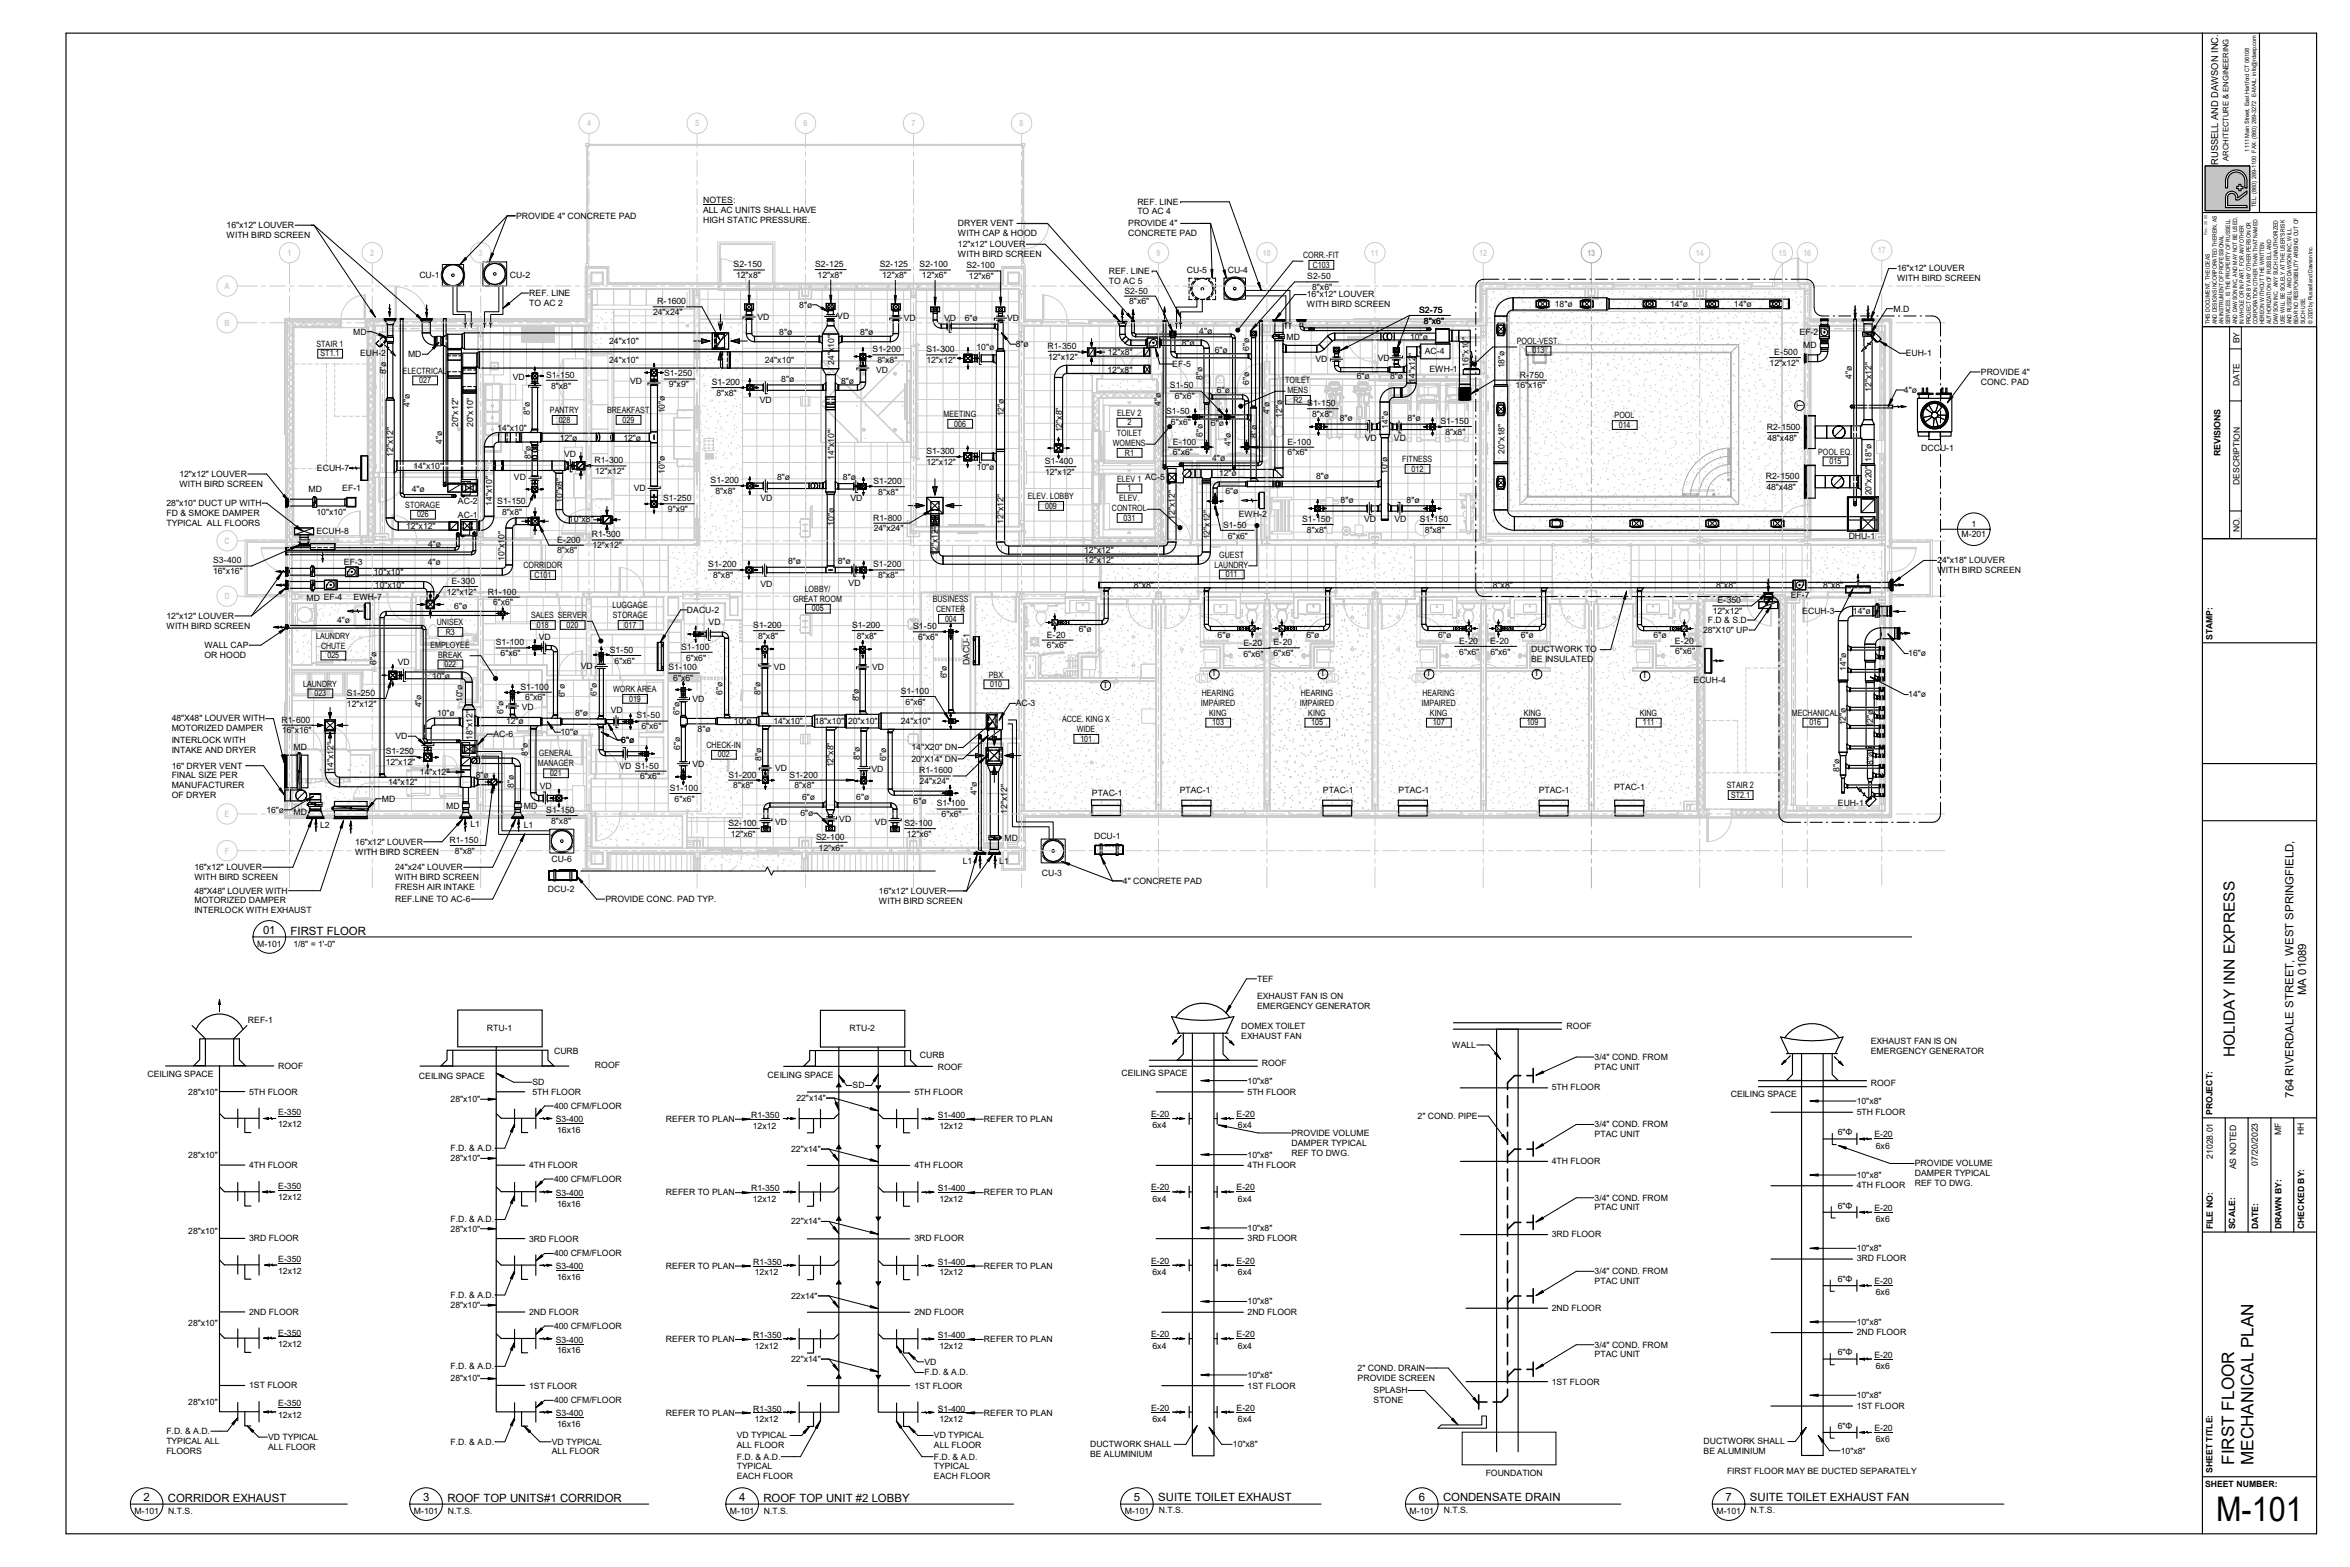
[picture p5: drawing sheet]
<svg xmlns="http://www.w3.org/2000/svg" width="914mm" height="610mm" viewBox="0 0 914 610" stroke-linecap="round" stroke-linejoin="round" font-family="sans-serif">
<defs><g id="words">
<text font-size="13.2" x="862.3" y="591.6">M-101</text>
<g font-size="6.7">
<text x="869.4" y="569.9" transform="rotate(-90 869.4 569.9)">FIRST FLOOR</text>
<text x="876.8" y="569.9" transform="rotate(-90 876.8 569.9)">MECHANICAL PLAN</text>
</g>
<text font-size="6" x="869.6" y="411.3" transform="rotate(-90 869.6 411.3)">HOLIDAY INN EXPRESS</text>
<g font-size="4.4">
<text x="102.4" y="363.3">01</text>
<text x="113.1" y="363.6">FIRST FLOOR</text>
<text x="897.3" y="387.1" transform="rotate(-90 897.3 387.1)">MA 01089</text>
<text x="892.4" y="427" transform="rotate(-90 892.4 427)">764 RIVERDALE STREET, WEST SPRINGFIELD,</text>
<text x="55.9" y="583.9">2</text>
<text x="65.4" y="584.3">CORRIDOR EXHAUST</text>
<text x="164.6" y="583.9">3</text>
<text x="174.1" y="584.3">ROOF TOP UNITS#1 CORRIDOR</text>
<text x="287.6" y="583.9">4</text>
<text x="297.1" y="584.3">ROOF TOP UNIT #2 LOBBY</text>
<text x="441.2" y="583.9">5</text>
<text x="450.7" y="583.9">SUITE TOILET EXHAUST</text>
<text x="552" y="583.9">6</text>
<text x="561.5" y="583.9">CONDENSATE DRAIN</text>
<text x="671.4" y="583.9">7</text>
<text x="680.9" y="583.9">SUITE TOILET EXHAUST FAN</text>
</g>
<text font-size="3.7" x="863" y="64.1" transform="rotate(-90 863 64.1)">RUSSELL AND DAWSON INC.</text>
<g font-size="3.4" fill="#ccc">
<text x="228.4" y="49.2">4</text>
<text x="270.4" y="49.2">5</text>
<text x="312.6" y="49.2">6</text>
<text x="354.6" y="49.2">7</text>
<text x="396.7" y="49.2">8</text>
<text x="111.9" y="99.5">1</text>
<text x="144.1" y="99.5">2</text>
<text x="186.2" y="99.5">3</text>
<text x="450" y="99.5">9</text>
<text x="491.4" y="99.5">10</text>
<text x="533.4" y="99.5">11</text>
<text x="575.6" y="99.5">12</text>
<text x="659.8" y="99.5">14</text>
<text x="692" y="99.5">15</text>
<text x="701.7" y="99.5">16</text>
<text x="730.7" y="98.6">17</text>
<text x="87.4" y="112.4">A</text>
<text x="87.4" y="126.7">B</text>
<text x="87.4" y="211.6">C</text>
<text x="87.4" y="233.1">D</text>
<text x="467.1" y="264.7">D</text>
<text x="516.5" y="264.7">D</text>
<text x="551.3" y="264.7">D</text>
<text x="87.4" y="317.8">E</text>
<text x="87.5" y="332.1">F</text>
</g>
<g font-size="3.4">
<text x="273.6" y="79.1">NOTES:</text>
<text x="273.6" y="82.9">ALL AC UNITS SHALL HAVE</text>
<text x="442.6" y="79.6">REF. LINE</text>
<text x="442.6" y="83.4">TO AC 4</text>
<text x="88.2" y="88.7">16&quot;x12&quot; LOUVER</text>
<text x="200.8" y="85.1">PROVIDE 4&quot; CONCRETE PAD</text>
<text x="273.6" y="86.8">HIGH STATIC PRESSURE.</text>
<text x="372.7" y="88">DRYER VENT</text>
<text x="439" y="88">PROVIDE 4&quot;</text>
<text x="88.2" y="92.5">WITH BIRD SCREEN</text>
<text x="372.7" y="91.8">WITH CAP &amp; HOOD</text>
<text x="439" y="91.8">CONCRETE PAD</text>
<text x="372.7" y="96.1">12&quot;x12&quot; LOUVER</text>
<text x="372.7" y="100">WITH BIRD SCREEN</text>
<text x="507" y="100.4">CORR.-FIT</text>
<text x="285.5" y="104">S2-150</text>
<text x="317.2" y="103.9">S2-125</text>
<text x="342.3" y="104">S2-125</text>
<text x="357.8" y="104">S2-100</text>
<text x="376.1" y="104.4">S2-100</text>
<text x="431.4" y="106.6">REF. LINE</text>
<text x="461.8" y="106.2">CU-5</text>
<text x="477.7" y="106.2">CU-4</text>
<text x="510.8" y="104.1">C103</text>
<text x="738.2" y="105.6">16&quot;x12&quot; LOUVER</text>
<text x="163.2" y="108.3">CU-1</text>
<text x="198.4" y="108.3">CU-2</text>
<text x="286.4" y="108.2">12&quot;x8&quot;</text>
<text x="318.2" y="108.1">12&quot;x8&quot;</text>
<text x="343.3" y="108.2">12&quot;x8&quot;</text>
<text x="358.8" y="108.2">12&quot;x6&quot;</text>
<text x="377" y="108.6">12&quot;x6&quot;</text>
<text x="431.4" y="110.4">TO AC 5</text>
<text x="508.7" y="108.7">S2-50</text>
<text x="510.6" y="112.9">8&quot;x6&quot;</text>
<text x="738.2" y="109.4">WITH BIRD SCREEN</text>
<text x="206" y="115.1">REF. LINE</text>
<text x="206" y="118.9">TO AC 2</text>
<text x="255.8" y="118.3">R-1600</text>
<text x="311" y="119.7">8&quot;ø</text>
<text x="437.5" y="114.2">S2-50</text>
<text x="439.4" y="118.4">8&quot;x6&quot;</text>
<text x="508.5" y="115.7">16&quot;x12&quot; LOUVER</text>
<text x="508.5" y="119.5">WITH BIRD SCREEN</text>
<text x="605" y="119.5">18&quot;ø</text>
<text x="649.9" y="119.5">14&quot;ø</text>
<text x="674.7" y="119.5">14&quot;ø</text>
<text x="254.1" y="122.6">24&quot;x24&quot;</text>
<text x="294.8" y="124.7">VD</text>
<text x="325.8" y="124">VD</text>
<text x="351.7" y="124.7">VD</text>
<text x="367.4" y="124.7">VD</text>
<text x="375.4" y="124.8">6&quot;ø</text>
<text x="391.8" y="124.7">VD</text>
<text x="552.2" y="121.7">S2-75</text>
<text x="554.1" y="125.9">8&quot;x6&quot;</text>
<text x="736.8" y="121.2">M.D</text>
<text x="137.4" y="130.1">MD</text>
<text x="303.2" y="130.5">8&quot;ø</text>
<text x="334.7" y="130.5">8&quot;ø</text>
<text x="466.6" y="129.8">4&quot;ø</text>
<text x="700.3" y="130.4">EF-2</text>
<text x="123.1" y="134.9">STAIR 1</text>
<text x="237" y="133.8">24&quot;x10&quot;</text>
<text x="339.5" y="137.1">S1-200</text>
<text x="360.5" y="137.1">S1-300</text>
<text x="380" y="136.2">10&quot;ø</text>
<text x="395.2" y="135">8&quot;ø</text>
<text x="407.6" y="135.7">R1-350</text>
<text x="459.8" y="134.6">8&quot;ø</text>
<text x="472.7" y="137.3">6&quot;ø</text>
<text x="486" y="136.4" transform="rotate(-90 486 136.4)">6&quot;ø</text>
<text x="500.6" y="132.1">MD</text>
<text x="548.7" y="132.2">10&quot;ø</text>
<text x="554.4" y="137.7">AC-4</text>
<text x="590.2" y="133.8">POOL-VEST.</text>
<text x="596.3" y="137.5">013</text>
<text x="701.6" y="135.3">MD</text>
<text x="124.7" y="138.6">ST1.1</text>
<text x="140.1" y="138.5">EUH-2</text>
<text x="158.8" y="138.9">MD</text>
<text x="237" y="141.3">24&quot;x10&quot;</text>
<text x="297.6" y="141.3">24&quot;x10&quot;</text>
<text x="324.6" y="141.9" transform="rotate(-90 324.6 141.9)">24&quot;x10&quot;</text>
<text x="341.4" y="141.3">8&quot;x8&quot;</text>
<text x="360.5" y="141.3">12&quot;x12&quot;</text>
<text x="407.8" y="139.9">12&quot;x12&quot;</text>
<text x="431.1" y="138.3">12&quot;x8&quot;</text>
<text x="456.1" y="142.7">EF-5</text>
<text x="511.8" y="140.9">VD</text>
<text x="536.1" y="140.4">VD</text>
<text x="571.4" y="142.6" transform="rotate(-90 571.4 142.6)">16&quot;x10&quot;</text>
<text x="585.4" y="143.3" transform="rotate(-90 585.4 143.3)">18&quot;ø</text>
<text x="688.6" y="142.3">12&quot;x12&quot;</text>
<text x="690.4" y="138.1">E-500</text>
<text x="741.6" y="138.5">EUH-1</text>
<text x="150.3" y="145.6" transform="rotate(-90 150.3 145.6)">8&quot;ø</text>
<text x="156.8" y="145.3">ELECTRICAL</text>
<text x="163.1" y="149">027</text>
<text x="199.6" y="147.8">VD</text>
<text x="212.5" y="146.9">S1-150</text>
<text x="245.2" y="149.4">VD</text>
<text x="258.4" y="146.4">S1-250</text>
<text x="276.9" y="149.8">S1-200</text>
<text x="304" y="148.5">8&quot;ø</text>
<text x="327.3" y="149.3">8&quot;ø</text>
<text x="340.9" y="145">VD</text>
<text x="431" y="145">12&quot;x8&quot;</text>
<text x="467.8" y="147.9" transform="rotate(-90 467.8 147.9)">8&quot;ø</text>
<text x="486" y="149.7" transform="rotate(-90 486 149.7)">6&quot;ø</text>
<text x="500.1" y="149">TOILET</text>
<text x="527.9" y="147.4">6&quot;ø</text>
<text x="540.9" y="147.4">8&quot;ø</text>
<text x="550.6" y="148.9" transform="rotate(-90 550.6 148.9)">14&quot;x12&quot;</text>
<text x="556.2" y="144.9">EWH-1</text>
<text x="591.4" y="146.9">R-750</text>
<text x="720.5" y="147.4" transform="rotate(-90 720.5 147.4)">4&quot;ø</text>
<text x="770.8" y="145.8">PROVIDE 4&quot;</text>
<text x="770.8" y="149.6">CONC. PAD</text>
<text x="214.4" y="151.2">8&quot;x8&quot;</text>
<text x="260.2" y="150.6">9&quot;x9&quot;</text>
<text x="278.8" y="154">8&quot;x8&quot;</text>
<text x="455.2" y="151.1">S1-50</text>
<text x="457.1" y="155.3">6&quot;x6&quot;</text>
<text x="473.5" y="152.8">6&quot;ø</text>
<text x="501" y="152.9">MENS</text>
<text x="589.7" y="151.1">16&quot;x16&quot;</text>
<text x="728.2" y="152.5" transform="rotate(-90 728.2 152.5)">12&quot;x12&quot;</text>
<text x="740.8" y="152.8">4&quot;ø</text>
<text x="159.5" y="158.3" transform="rotate(-90 159.5 158.3)">4&quot;ø</text>
<text x="206.1" y="161.5" transform="rotate(-90 206.1 161.5)">8&quot;ø</text>
<text x="214" y="160.7">PANTRY</text>
<text x="236.2" y="160.7">BREAKFAST</text>
<text x="258.6" y="160.8" transform="rotate(-90 258.6 160.8)">10&quot;ø</text>
<text x="295.6" y="156.9">VD</text>
<text x="390.6" y="162" transform="rotate(-90 390.6 162)">12&quot;ø</text>
<text x="434.7" y="161.8">ELEV 2</text>
<text x="451.7" y="157.8" transform="rotate(-90 451.7 157.8)">4&quot;ø</text>
<text x="453.8" y="161.2">S1-50</text>
<text x="494" y="161.2" transform="rotate(-90 494 161.2)">4&quot;ø</text>
<text x="503.3" y="156.6">R2</text>
<text x="508.7" y="158">S1-150</text>
<text x="701.6" y="158.8" transform="rotate(-90 701.6 158.8)">T</text>
<text x="178.3" y="166.2" transform="rotate(-90 178.3 166.2)">20&quot;x12&quot;</text>
<text x="184.1" y="166.2" transform="rotate(-90 184.1 166.2)">20&quot;x10&quot;</text>
<text x="193.5" y="167.6">14&quot;x10&quot;</text>
<text x="217.4" y="164.4">028</text>
<text x="242.2" y="164.4">029</text>
<text x="367.2" y="162.2">MEETING</text>
<text x="371.3" y="165.9">006</text>
<text x="438.7" y="165.5">2</text>
<text x="455.6" y="165.4">6&quot;x6&quot;</text>
<text x="471.2" y="165.9">6&quot;ø</text>
<text x="498.9" y="162.5" transform="rotate(-90 498.9 162.5)">12&quot;ø</text>
<text x="510.6" y="162.2">8&quot;x8&quot;</text>
<text x="521.3" y="163.9">8&quot;ø</text>
<text x="540.2" y="166.9" transform="rotate(-90 540.2 166.9)">14&quot;ø</text>
<text x="547.7" y="163.9">8&quot;ø</text>
<text x="560.5" y="164.9">S1-150</text>
<text x="628.2" y="162.7">POOL</text>
<text x="629.9" y="166.4">014</text>
<text x="687.5" y="167.3">R2-1500</text>
<text x="172.1" y="172.6" transform="rotate(-90 172.1 172.6)">4&quot;ø</text>
<text x="217.8" y="171.4">12&quot;ø</text>
<text x="242.5" y="171.4">12&quot;ø</text>
<text x="413.3" y="168.2" transform="rotate(-90 413.3 168.2)">12&quot;x8&quot;</text>
<text x="433" y="173.5">WOMENS</text>
<text x="434.6" y="169.6">TOILET</text>
<text x="456.4" y="173">E-100</text>
<text x="468" y="169.9" transform="rotate(-90 468 169.9)">6&quot;ø</text>
<text x="479" y="173.5" transform="rotate(-90 479 173.5)">4&quot;ø</text>
<text x="489.1" y="170.5" transform="rotate(-90 489.1 170.5)">8&quot;ø</text>
<text x="501" y="173">E-100</text>
<text x="531" y="171.7">VD</text>
<text x="542.4" y="171.7">VD</text>
<text x="562.4" y="169.1">8&quot;x8&quot;</text>
<text x="687.7" y="171.5">48&quot;x48&quot;</text>
<text x="153" y="177.8" transform="rotate(-90 153 177.8)">12&quot;x12&quot;</text>
<text x="206.5" y="178.4" transform="rotate(-90 206.5 178.4)">8&quot;ø</text>
<text x="219.5" y="177.9">VD</text>
<text x="324.6" y="178.9" transform="rotate(-90 324.6 178.9)">14&quot;x10&quot;</text>
<text x="360.5" y="176.7">S1-300</text>
<text x="437.7" y="177.2">R1</text>
<text x="456.4" y="177.2">6&quot;x6&quot;</text>
<text x="471.7" y="179.5">4&quot;ø</text>
<text x="501" y="177.2">6&quot;x6&quot;</text>
<text x="545.6" y="179.7">FITNESS</text>
<text x="585.4" y="176.4" transform="rotate(-90 585.4 176.4)">20&quot;x18&quot;</text>
<text x="707.4" y="176.8">POOL EQ.</text>
<text x="728.2" y="179.6" transform="rotate(-90 728.2 179.6)">18&quot;ø</text>
<text x="747.5" y="175.6">DCCU-1</text>
<text x="864" y="177.4" transform="rotate(-90 864 177.4)">REVISIONS</text>
<text x="69.8" y="185.5">12&quot;x12&quot; LOUVER</text>
<text x="123.3" y="183.1">ECUH-7</text>
<text x="160.9" y="182.5">14&quot;x10&quot;</text>
<text x="231.4" y="180.2">R1-300</text>
<text x="231.6" y="184.4">12&quot;x12&quot;</text>
<text x="258.6" y="184.2" transform="rotate(-90 258.6 184.2)">10&quot;ø</text>
<text x="360.5" y="180.9">12&quot;x12&quot;</text>
<text x="380" y="183">10&quot;ø</text>
<text x="406.6" y="180.6">S1-400</text>
<text x="406.6" y="184.8">12&quot;x12&quot;</text>
<text x="474.3" y="185.1">12&quot;ø</text>
<text x="539.9" y="184.5" transform="rotate(-90 539.9 184.5)">10&quot;ø</text>
<text x="549.3" y="183.5">012</text>
<text x="711.9" y="180.6">015</text>
<text x="69.8" y="189.3">WITH BIRD SCREEN</text>
<text x="120" y="191.5">MD</text>
<text x="133.2" y="191">EF-1</text>
<text x="160.2" y="191.5">4&quot;ø</text>
<text x="200" y="186.6">VD</text>
<text x="246.6" y="191.1">VD</text>
<text x="276.5" y="187.9">S1-200</text>
<text x="302.4" y="186.7">8&quot;ø</text>
<text x="328" y="186.7">8&quot;ø</text>
<text x="339.9" y="188.3">S1-200</text>
<text x="434.7" y="187.4">ELEV 1 AC-5</text>
<text x="438.7" y="191.1">1</text>
<text x="512.1" y="186.5">8&quot;ø</text>
<text x="687.1" y="186.4">R2-1500</text>
<text x="687.3" y="190.6">48&quot;x48&quot;</text>
<text x="64.8" y="196.8">28&quot;x10&quot; DUCT UP WITH</text>
<text x="157.7" y="197.6">STORAGE</text>
<text x="178.2" y="196.1">AC-2</text>
<text x="191.6" y="196.8" transform="rotate(-90 191.6 196.8)">14&quot;x10&quot;</text>
<text x="193.5" y="196.1">S1-150</text>
<text x="218.9" y="195.5" transform="rotate(-90 218.9 195.5)">10&quot;x8&quot;</text>
<text x="258" y="195">S1-250</text>
<text x="278.4" y="192.2">8&quot;x8&quot;</text>
<text x="295.9" y="195.1">VD</text>
<text x="330.9" y="195.1">VD</text>
<text x="341.8" y="192.6">8&quot;x8&quot;</text>
<text x="399.9" y="194.2">ELEV. LOBBY</text>
<text x="406.7" y="197.9">009</text>
<text x="435.5" y="194.9">ELEV.</text>
<text x="476.8" y="192.2">6&quot;ø</text>
<text x="521.7" y="195.6">8&quot;ø</text>
<text x="547.3" y="195.6">8&quot;ø</text>
<text x="728.2" y="192.7" transform="rotate(-90 728.2 192.7)">20&quot;x20&quot;</text>
<text x="64.8" y="200.7">FD &amp; SMOKE DAMPER</text>
<text x="123.2" y="200.2">10&quot;x10&quot;</text>
<text x="162.3" y="201.3">026</text>
<text x="178.2" y="201.5">AC-1</text>
<text x="195.4" y="200.3">8&quot;x8&quot;</text>
<text x="221.4" y="203.2">10&quot;x8&quot;</text>
<text x="259.9" y="199.2">9&quot;x9&quot;</text>
<text x="339.8" y="202.5">R1-800</text>
<text x="390.5" y="203.7" transform="rotate(-90 390.5 203.7)">12&quot;x12&quot;</text>
<text x="432.6" y="198.8">CONTROL</text>
<text x="437.2" y="202.5">031</text>
<text x="457.2" y="202.1" transform="rotate(-90 457.2 202.1)">12&quot;x12&quot;</text>
<text x="482" y="201.1">EWH-2</text>
<text x="506.7" y="203.1">S1-150</text>
<text x="530.8" y="202.9">VD</text>
<text x="542.6" y="202.9">VD</text>
<text x="552.5" y="203.1">S1-150</text>
<text x="64.8" y="204.5">TYPICAL ALL FLOORS</text>
<text x="123.2" y="207.8">ECUH-8</text>
<text x="158" y="206">12&quot;x12&quot;</text>
<text x="230.3" y="209">R1-300</text>
<text x="324.6" y="204.6" transform="rotate(-90 324.6 204.6)">10&quot;ø</text>
<text x="340" y="206.7">24&quot;x24&quot;</text>
<text x="470.7" y="209.8" transform="rotate(-90 470.7 209.8)">12&quot;x12&quot;</text>
<text x="475.9" y="205.3">S1-50</text>
<text x="477.8" y="209.5">6&quot;x6&quot;</text>
<text x="508.5" y="207.3">8&quot;x8&quot;</text>
<text x="554.4" y="207.3">8&quot;x8&quot;</text>
<text x="719.3" y="209.7">DHU-1</text>
<text x="763.2" y="209.1">M-201</text>
<text x="767.1" y="205.1">1</text>
<text x="166.6" y="212.6">4&quot;ø</text>
<text x="216.8" y="211.1">E-200</text>
<text x="216.8" y="215.3">8&quot;x8&quot;</text>
<text x="230.5" y="213.3">12&quot;x12&quot;</text>
<text x="421.9" y="215.3">12&quot;x12&quot;</text>
<text x="82.9" y="219.2">S3-400</text>
<text x="133.8" y="219.8">EF-3</text>
<text x="166.4" y="219.7">4&quot;ø</text>
<text x="196.3" y="218.2" transform="rotate(-90 196.3 218.2)">10&quot;x10&quot;</text>
<text x="203.7" y="221">CORRIDOR</text>
<text x="275.6" y="220.7">S1-200</text>
<text x="306.7" y="219.6">8&quot;ø</text>
<text x="325.9" y="219.6">8&quot;ø</text>
<text x="339.8" y="220.7">S1-200</text>
<text x="365" y="216.2" transform="rotate(-90 365 216.2)">12&quot;x12&quot;</text>
<text x="421.9" y="219.2">12&quot;x12&quot;</text>
<text x="472.6" y="220.8">LAUNDRY</text>
<text x="474.4" y="216.9">GUEST</text>
<text x="753.8" y="219.1">24&quot;x18&quot; LOUVER</text>
<text x="82.9" y="223.4">16&quot;x16&quot;</text>
<text x="145.5" y="223.5">10&quot;x10&quot;</text>
<text x="175.7" y="227.2">E-300</text>
<text x="208" y="224.7">C101</text>
<text x="277.5" y="224.9">8&quot;x8&quot;</text>
<text x="330.2" y="228">VD</text>
<text x="341.7" y="224.9">8&quot;x8&quot;</text>
<text x="477" y="224.5">011</text>
<text x="753.8" y="222.9">WITH BIRD SCREEN</text>
<text x="119.3" y="233.7">MD EF-4</text>
<text x="137.6" y="233.4">EWH-7</text>
<text x="145.9" y="228.9">10&quot;x10&quot;</text>
<text x="173.9" y="231.4">12&quot;x12&quot;</text>
<text x="189.8" y="231.3">R1-100</text>
<text x="295.9" y="228.3">VD</text>
<text x="313.1" y="230.2">LOBBY/</text>
<text x="441.2" y="228.8">8&quot;x8&quot;</text>
<text x="580.9" y="228.8">8&quot;x8&quot;</text>
<text x="667.7" y="228.9">8&quot;x8&quot;</text>
<text x="696.8" y="232.7">EF-7</text>
<text x="709.4" y="228.7">8&quot;x8&quot;</text>
<text x="176.8" y="236.9">6&quot;ø</text>
<text x="191.8" y="235.5">6&quot;x6&quot;</text>
<text x="238.4" y="236.6">LUGGAGE</text>
<text x="267.3" y="238.4">DACU-2</text>
<text x="308.6" y="234.1">GREAT ROOM</text>
<text x="315.9" y="237.9">005</text>
<text x="362.9" y="234.2">BUSINESS</text>
<text x="364.2" y="238.1">CENTER</text>
<text x="666.4" y="238.9">12&quot;x12&quot;</text>
<text x="668.3" y="234.7">E-350</text>
<text x="701.3" y="239">ECUH-3</text>
<text x="721" y="238.9">14&quot;ø</text>
<text x="64.8" y="240.7">12&quot;x12&quot; LOUVER</text>
<text x="64.8" y="244.6">WITH BIRD SCREEN</text>
<text x="131.1" y="242.3">4&quot;ø</text>
<text x="170" y="243.2">UNISEX</text>
<text x="206.7" y="240.5">SALES SERVER</text>
<text x="208.9" y="244.2">018</text>
<text x="220.5" y="244.2">020</text>
<text x="238.4" y="240.5">STORAGE</text>
<text x="243" y="244.2">017</text>
<text x="275.7" y="243.1">VD</text>
<text x="293.1" y="244.3">S1-200</text>
<text x="331.6" y="244.3">S1-200</text>
<text x="355.3" y="244.8">S1-50</text>
<text x="367.7" y="241.8">004</text>
<text x="419.7" y="245.7">6&quot;ø</text>
<text x="664.6" y="242.3">F.D &amp; S.D</text>
<text x="123" y="248.5">LAUNDRY</text>
<text x="167.5" y="251.9">EMPLOYEE</text>
<text x="173.5" y="246.9">R3</text>
<text x="192.9" y="251.1">S1-100</text>
<text x="209.6" y="249">VD</text>
<text x="295" y="248.6">8&quot;x8&quot;</text>
<text x="333.4" y="248.5">8&quot;x8&quot;</text>
<text x="357.2" y="249">6&quot;x6&quot;</text>
<text x="407.3" y="248">E-20</text>
<text x="473.8" y="248.3">6&quot;ø</text>
<text x="483.8" y="251.2">E-20</text>
<text x="495.5" y="251">E-20</text>
<text x="508.4" y="248.3">6&quot;ø</text>
<text x="559.6" y="248.3">6&quot;ø</text>
<text x="567.8" y="250.5">E-20</text>
<text x="579.9" y="250.5">E-20</text>
<text x="591.7" y="248.3">6&quot;ø</text>
<text x="643.4" y="248.3">6&quot;ø</text>
<text x="651.7" y="250.4">E-20</text>
<text x="662.7" y="246.2">28&quot;X10&quot; UP</text>
<text x="861" y="249" transform="rotate(-90 861 249)">STAMP:</text>
<text x="79.6" y="252.1">WALL CAP</text>
<text x="79.6" y="255.9">OR HOOD</text>
<text x="124.9" y="252.4">CHUTE</text>
<text x="127.4" y="256.1">025</text>
<text x="170.5" y="255.8">BREAK</text>
<text x="194.8" y="255.3">6&quot;x6&quot;</text>
<text x="237.3" y="254">S1-50</text>
<text x="265.1" y="252.8">S1-100</text>
<text x="266.9" y="257">6&quot;x6&quot;</text>
<text x="407.4" y="252.2">6&quot;x6&quot;</text>
<text x="483.8" y="255.4">6&quot;x6&quot;</text>
<text x="495.5" y="255.2">6&quot;x6&quot;</text>
<text x="567.8" y="254.7">6&quot;x6&quot;</text>
<text x="579.9" y="254.7">6&quot;x6&quot;</text>
<text x="595.8" y="253.8">DUCTWORK TO</text>
<text x="595.8" y="257.7">BE INSULATED</text>
<text x="651.8" y="254.6">6&quot;x6&quot;</text>
<text x="742.5" y="255.4">16&quot;ø</text>
<text x="146.5" y="258.7" transform="rotate(-90 146.5 258.7)">6&quot;ø</text>
<text x="154.8" y="258.5">VD</text>
<text x="172.9" y="259.5">022</text>
<text x="226" y="260.1">VD</text>
<text x="239.2" y="258.2">6&quot;x6&quot;</text>
<text x="260.1" y="260.8">S1-100</text>
<text x="301.1" y="260.6">VD</text>
<text x="339.4" y="260.6">VD</text>
<text x="368.4" y="263.9" transform="rotate(-90 368.4 263.9)">6&quot;ø</text>
<text x="377.3" y="258.8" transform="rotate(-90 377.3 258.8)">DACU-1</text>
<text x="384.8" y="263.6">PBX</text>
<text x="471.4" y="263.1">T</text>
<text x="513.7" y="263.1">T</text>
<text x="554.9" y="263.1">T</text>
<text x="596.9" y="263.1">T</text>
<text x="639" y="263.9">T</text>
<text x="718.4" y="261" transform="rotate(-90 718.4 261)">14&quot;ø</text>
<text x="118" y="267.1">LAUNDRY</text>
<text x="168.1" y="264">10&quot;ø</text>
<text x="202.5" y="268.3">S1-100</text>
<text x="238.6" y="269.2">WORK AREA</text>
<text x="262" y="265">6&quot;x6&quot;</text>
<text x="350.5" y="270">S1-100</text>
<text x="385.3" y="267.3">010</text>
<text x="429.1" y="267.5">T</text>
<text x="659" y="265.6">ECUH-4</text>
<text x="122.3" y="270.8">023</text>
<text x="135" y="270.7">S1-250</text>
<text x="135" y="274.9">12&quot;x12&quot;</text>
<text x="164" y="275.2" transform="rotate(-90 164 275.2)">4&quot;ø</text>
<text x="180" y="273.1" transform="rotate(-90 180 273.1)">10&quot;ø</text>
<text x="204.4" y="272.5">6&quot;x6&quot;</text>
<text x="219.8" y="271.3" transform="rotate(-90 219.8 271.3)">6&quot;ø</text>
<text x="232.3" y="270.6" transform="rotate(-90 232.3 270.6)">6&quot;ø</text>
<text x="244.8" y="272.9">019</text>
<text x="269.4" y="273.2">VD</text>
<text x="281.1" y="270.2" transform="rotate(-90 281.1 270.2)">6&quot;ø</text>
<text x="295.9" y="270.4" transform="rotate(-90 295.9 270.4)">8&quot;ø</text>
<text x="334.2" y="272.9" transform="rotate(-90 334.2 272.9)">8&quot;ø</text>
<text x="352.4" y="274.2">6&quot;x6&quot;</text>
<text x="395.2" y="274.7">AC-3</text>
<text x="467.2" y="274.5">IMPAIRED</text>
<text x="467.6" y="270.6">HEARING</text>
<text x="505.8" y="274.5">IMPAIRED</text>
<text x="506.2" y="270.6">HEARING</text>
<text x="553.1" y="274.5">IMPAIRED</text>
<text x="553.5" y="270.6">HEARING</text>
<text x="742.5" y="271.3">14&quot;ø</text>
<text x="66.8" y="280.7">48&quot;X48&quot; LOUVER WITH</text>
<text x="109.6" y="281.1">R1-600</text>
<text x="170.1" y="278.5">10&quot;ø</text>
<text x="196" y="277.6" transform="rotate(-90 196 277.6)">6&quot;ø</text>
<text x="196.9" y="281.8">12&quot;ø</text>
<text x="203" y="276.2">VD</text>
<text x="223.8" y="278.6">8&quot;ø</text>
<text x="237.6" y="277.3">VD</text>
<text x="247.7" y="279.5">S1-50</text>
<text x="264.4" y="278.3" transform="rotate(-90 264.4 278.3)">6&quot;ø</text>
<text x="285.6" y="281.7">10&quot;ø</text>
<text x="300.9" y="281.7">14&quot;x10&quot;</text>
<text x="317" y="281.7">18&quot;x10&quot; 20&quot;x10&quot;</text>
<text x="350.5" y="281.7">24&quot;x10&quot;</text>
<text x="413.2" y="280.9">ACCE. KING X</text>
<text x="470.5" y="278.4">KING</text>
<text x="509.1" y="278.4">KING</text>
<text x="556.4" y="278.4">KING</text>
<text x="592.9" y="278.4">KING</text>
<text x="638" y="278.4">KING</text>
<text x="697.2" y="278.4">MECHANICAL</text>
<text x="66.8" y="284.5">MOTORIZED DAMPER</text>
<text x="109.8" y="285.3">16&quot;x16&quot;</text>
<text x="153.9" y="287.5">VD</text>
<text x="183.8" y="287.8" transform="rotate(-90 183.8 287.8)">18&quot;x12&quot;</text>
<text x="192" y="286.7">AC-6</text>
<text x="218.1" y="285.9">10&quot;ø</text>
<text x="249.6" y="283.7">6&quot;x6&quot;</text>
<text x="271.4" y="284.6">8&quot;ø</text>
<text x="419" y="284.8">WIDE</text>
<text x="471.7" y="282.2">103</text>
<text x="510.2" y="282.2">105</text>
<text x="557.6" y="282.2">107</text>
<text x="594" y="282.2">109</text>
<text x="639.2" y="282.2">111</text>
<text x="704" y="282.2">016</text>
<text x="718.3" y="282.2" transform="rotate(-90 718.3 282.2)">12&quot;ø</text>
<text x="728.8" y="282.9" transform="rotate(-90 728.8 282.9)">12&quot;ø</text>
<text x="66.8" y="289.1">INTERLOCK WITH</text>
<text x="66.8" y="293">INTAKE AND DRYER</text>
<text x="114.2" y="291.7">MD</text>
<text x="150.1" y="293.2">S1-250</text>
<text x="205.4" y="293.9" transform="rotate(-90 205.4 293.9)">8&quot;ø</text>
<text x="241.7" y="289.1">6&quot;ø</text>
<text x="264.7" y="291.7" transform="rotate(-90 264.7 291.7)">6&quot;ø</text>
<text x="274.9" y="291">CHECK-IN</text>
<text x="354.7" y="291.9">14''X20&quot; DN</text>
<text x="420.4" y="288.5">101</text>
<text x="66.8" y="299">16&quot; DRYER VENT</text>
<text x="150.1" y="297.4">12&quot;x12&quot;</text>
<text x="209.3" y="298.2">MANAGER</text>
<text x="209.7" y="294.3">GENERAL</text>
<text x="241" y="299">VD S1-50</text>
<text x="269.4" y="298.4">VD</text>
<text x="279.4" y="294.7">002</text>
<text x="296.3" y="296.1" transform="rotate(-90 296.3 296.1)">8&quot;ø</text>
<text x="324.3" y="298.5" transform="rotate(-90 324.3 298.5)">12&quot;x8&quot;</text>
<text x="334.6" y="295.6" transform="rotate(-90 334.6 295.6)">8&quot;ø</text>
<text x="344.9" y="295.9" transform="rotate(-90 344.9 295.9)">6&quot;ø</text>
<text x="354.7" y="296.3">20''X14&quot; DN</text>
<text x="728.8" y="297.7" transform="rotate(-90 728.8 297.7)">8&quot;ø</text>
<text x="66.8" y="302.8">FINAL SIZE PER</text>
<text x="129.7" y="300.3" transform="rotate(-90 129.7 300.3)">14&quot;x12&quot;</text>
<text x="151" y="305.3">14&quot;x12&quot;</text>
<text x="163.4" y="301.5">14&quot;x12&quot;</text>
<text x="185.1" y="302.5">8&quot;ø</text>
<text x="214" y="301.9">021</text>
<text x="249" y="303.2">6&quot;x6&quot;</text>
<text x="283.4" y="302.5">S1-200</text>
<text x="301.6" y="300.1">VD</text>
<text x="307.2" y="302.5">S1-200</text>
<text x="339" y="300.3">VD</text>
<text x="357.6" y="300.9">R1-1600</text>
<text x="357.8" y="305.1">24&quot;x24&quot;</text>
<text x="715.8" y="300.4" transform="rotate(-90 715.8 300.4)">8&quot;ø</text>
<text x="66.8" y="306.7">MANUFACTURER</text>
<text x="66.8" y="310.5">OF DRYER</text>
<text x="148.6" y="311.8">MD</text>
<text x="199.9" y="306.4" transform="rotate(-90 199.9 306.4)">8&quot;ø</text>
<text x="210" y="307">VD</text>
<text x="260.6" y="307.7">S1-100</text>
<text x="262.5" y="311.9">6&quot;x6&quot;</text>
<text x="285.3" y="306.7">8&quot;x8&quot;</text>
<text x="309.1" y="306.7">8&quot;x8&quot;</text>
<text x="312.1" y="311.3">6&quot;ø</text>
<text x="333.2" y="311.3">6&quot;ø</text>
<text x="380.1" y="309.2" transform="rotate(-90 380.1 309.2)">4&quot;ø</text>
<text x="424.9" y="309.7">PTAC-1</text>
<text x="459.1" y="308.4">PTAC-1</text>
<text x="514.8" y="308.4">PTAC-1</text>
<text x="544.2" y="308.4">PTAC-1</text>
<text x="598.8" y="308.4">PTAC-1</text>
<text x="628.1" y="307.3">PTAC-1</text>
<text x="671.9" y="306.6">STAIR 2</text>
<text x="673.5" y="310.3">ST2.1</text>
<text x="103.7" y="316.2">16&quot;ø</text>
<text x="114.2" y="317">MD</text>
<text x="173.6" y="314.8">MD</text>
<text x="203.8" y="314.8">MD</text>
<text x="212.6" y="316.3">S1-150</text>
<text x="311.5" y="317.5">6&quot;ø</text>
<text x="355.5" y="312.8">6&quot;ø</text>
<text x="364.5" y="313.7">S1-100</text>
<text x="366.4" y="317.9">6&quot;x6&quot;</text>
<text x="391.8" y="316.6" transform="rotate(-90 391.8 316.6)">12&quot;x12&quot;</text>
<text x="715.1" y="313.4">EUH-1</text>
<text x="124.6" y="322.2">L2</text>
<text x="183" y="321.9">L1</text>
<text x="203.8" y="322.2">L1</text>
<text x="214.4" y="320.5">8&quot;x8&quot;</text>
<text x="283.4" y="321.3">S2-100</text>
<text x="301.6" y="320.9">VD</text>
<text x="326.6" y="319.9">VD</text>
<text x="340.4" y="320.9">VD</text>
<text x="351.9" y="321.4">S2-100</text>
<text x="138.3" y="328.6">16&quot;x12&quot; LOUVER</text>
<text x="174.9" y="327.9">R1-150</text>
<text x="284.4" y="325.5">12&quot;x6&quot;</text>
<text x="317.6" y="326.7">S2-100</text>
<text x="352.8" y="325.6">12&quot;x6&quot;</text>
<text x="390.8" y="327.3">MD</text>
<text x="425.7" y="326.3">DCU-1</text>
<text x="138.3" y="332.4">WITH BIRD SCREEN</text>
<text x="177" y="332.1">8&quot;x8&quot;</text>
<text x="214.7" y="335.3">CU-6</text>
<text x="318.5" y="330.9">12&quot;x6&quot;</text>
<text x="75.6" y="338.5">16&quot;x12&quot; LOUVER</text>
<text x="153.8" y="338.5">24&quot;x24&quot; LOUVER</text>
<text x="374.7" y="336.2">L1</text>
<text x="388.8" y="336.2">L1</text>
<text x="405.4" y="340.7">CU-3</text>
<text x="75.6" y="342.3">WITH BIRD SCREEN</text>
<text x="75.6" y="347.6">48&quot;X48&quot; LOUVER WITH</text>
<text x="153.8" y="342.3">WITH BIRD SCREEN</text>
<text x="153.8" y="346.1">FRESH AIR INTAKE</text>
<text x="213.2" y="347.1">DCU-2</text>
<text x="342" y="347.7">16&quot;x12&quot; LOUVER</text>
<text x="437" y="343.8">4&quot; CONCRETE PAD</text>
<text x="75.6" y="351.4">MOTORIZED DAMPER</text>
<text x="153.8" y="350.9">REF.LINE TO AC-6</text>
<text x="235.5" y="350.9">PROVIDE CONC. PAD TYP.</text>
<text x="342" y="351.5">WITH BIRD SCREEN</text>
<text x="75.6" y="355.3">INTERLOCK WITH EXHAUST</text>
<text x="100.1" y="368.4">M-101</text>
<text x="114.2" y="368.4">1/8&quot; = 1'-0&quot;</text>
<text x="489.2" y="381.9">TEF</text>
<text x="489.2" y="388.7">EXHAUST FAN IS ON</text>
<text x="489.2" y="392.6">EMERGENCY GENERATOR</text>
<text x="96.5" y="397.8">REF-1</text>
<text x="189.4" y="401">RTU-1</text>
<text x="330.6" y="401.2">RTU-2</text>
<text x="483" y="400.2">DOMEX TOILET</text>
<text x="609.6" y="400.1">ROOF</text>
<text x="483" y="404">EXHAUST FAN</text>
<text x="565.1" y="407.6">WALL</text>
<text x="728" y="406.3">EXHAUST FAN IS ON</text>
<text x="215.6" y="410.1">CURB</text>
<text x="357.9" y="411.4">CURB</text>
<text x="620.5" y="412.3">3/4&quot; COND. FROM</text>
<text x="728" y="410.1">EMERGENCY GENERATOR</text>
<text x="57.4" y="418.9">CEILING SPACE</text>
<text x="108.3" y="415.8">ROOF</text>
<text x="163" y="419.7">CEILING SPACE</text>
<text x="231.5" y="415.4">ROOF</text>
<text x="298.7" y="419.4">CEILING SPACE</text>
<text x="364.9" y="416.2">ROOF</text>
<text x="436.4" y="418.8">CEILING SPACE</text>
<text x="490.9" y="414.5">ROOF</text>
<text x="620.5" y="416.2">PTAC UNIT</text>
<text x="97" y="425.8">5TH FLOOR</text>
<text x="207.2" y="425.9">5TH FLOOR</text>
<text x="207.2" y="422.1">SD</text>
<text x="331.7" y="423.4">SD</text>
<text x="355.9" y="425.8">5TH FLOOR</text>
<text x="485.5" y="425.8">5TH FLOOR</text>
<text x="485.5" y="421.5">10&quot;x8&quot;</text>
<text x="603.8" y="424.2">5TH FLOOR</text>
<text x="728" y="422.4">ROOF</text>
<text x="73.2" y="426">28&quot;x10&quot;</text>
<text x="175.3" y="428.8">28&quot;x10&quot;</text>
<text x="215.6" y="431.4">400 CFM/FLOOR</text>
<text x="309.9" y="428.3">22&quot;x14&quot;</text>
<text x="673.4" y="426.7">CEILING SPACE</text>
<text x="722.5" y="429.5">10&quot;x8&quot;</text>
<text x="108.3" y="433.8">E-350</text>
<text x="216.2" y="436.6">S3-400</text>
<text x="259.1" y="436.5">REFER TO PLAN</text>
<text x="292.3" y="434.9">R1-350</text>
<text x="364.9" y="434.9">S1-400</text>
<text x="382.9" y="436.5">REFER TO PLAN</text>
<text x="447.9" y="434.5">E-20</text>
<text x="481.2" y="434.5">E-20</text>
<text x="551.6" y="435.3">2&quot; COND. PIPE</text>
<text x="722.5" y="433.7">5TH FLOOR</text>
<text x="861" y="433.8" transform="rotate(-90 861 433.8)">PROJECT:</text>
<text x="108.3" y="438.4">12x12</text>
<text x="216.8" y="440.8">16x16</text>
<text x="292.9" y="439">12x12</text>
<text x="365.5" y="439">12x12</text>
<text x="448.5" y="438.9">6x4</text>
<text x="481.7" y="438.9">6x4</text>
<text x="502.5" y="441.9">PROVIDE VOLUME</text>
<text x="620.5" y="438.6">3/4&quot; COND. FROM</text>
<text x="620.5" y="442.4">PTAC UNIT</text>
<text x="715.1" y="441.7">6&quot;Φ</text>
<text x="729.4" y="442.4">E-20</text>
<text x="887.6" y="441.7" transform="rotate(-90 887.6 441.7)">MF</text>
<text x="896.5" y="441.7" transform="rotate(-90 896.5 441.7)">HH</text>
<text x="175.3" y="447.8">F.D. &amp; A.D.</text>
<text x="307.8" y="448.1">22&quot;x14&quot;</text>
<text x="502.5" y="445.7">DAMPER TYPICAL</text>
<text x="502.5" y="449.5">REF TO DWG.</text>
<text x="729.9" y="446.8">6x6</text>
<text x="73.2" y="450.6">28&quot;x10&quot;</text>
<text x="97" y="454.4">4TH FLOOR</text>
<text x="175.3" y="451.8">28&quot;x10&quot;</text>
<text x="205.9" y="454.5">4TH FLOOR</text>
<text x="355.9" y="454.4">4TH FLOOR</text>
<text x="485.5" y="454.4">4TH FLOOR</text>
<text x="485.5" y="450.3">10&quot;x8&quot;</text>
<text x="603.8" y="452.9">4TH FLOOR</text>
<text x="745.1" y="453.7">PROVIDE VOLUME</text>
<text x="861" y="450.7" transform="rotate(-90 861 450.7)">21028.01</text>
<text x="870.1" y="454.9" transform="rotate(-90 870.1 454.9)">AS NOTED</text>
<text x="878.6" y="453.5" transform="rotate(-90 878.6 453.5)">07/20/2023</text>
<text x="215.6" y="459.8">400 CFM/FLOOR</text>
<text x="722.5" y="458.2">10&quot;x8&quot;</text>
<text x="745.1" y="457.6">DAMPER TYPICAL</text>
<text x="745.1" y="461.4">REF TO DWG.</text>
<text x="108.3" y="462.4">E-350</text>
<text x="108.3" y="467">12x12</text>
<text x="216.2" y="465.2">S3-400</text>
<text x="259.1" y="465.1">REFER TO PLAN</text>
<text x="292.3" y="463.5">R1-350</text>
<text x="292.9" y="467.6">12x12</text>
<text x="364.9" y="463.5">S1-400</text>
<text x="365.5" y="467.6">12x12</text>
<text x="382.9" y="465.1">REFER TO PLAN</text>
<text x="447.9" y="463.1">E-20</text>
<text x="448.5" y="467.5">6x4</text>
<text x="481.2" y="463.1">E-20</text>
<text x="481.7" y="467.5">6x4</text>
<text x="620.5" y="467.1">3/4&quot; COND. FROM</text>
<text x="722.5" y="462.3">4TH FLOOR</text>
<text x="216.8" y="469.4">16x16</text>
<text x="620.5" y="470.9">PTAC UNIT</text>
<text x="715.1" y="470.2">6&quot;Φ</text>
<text x="729.4" y="471">E-20</text>
<text x="73.2" y="480">28&quot;x10&quot;</text>
<text x="175.3" y="475.6">F.D. &amp; A.D.</text>
<text x="175.3" y="479.1">28&quot;x10&quot;</text>
<text x="307.8" y="476.3">22&quot;x14&quot;</text>
<text x="485.5" y="478.8">10&quot;x8&quot;</text>
<text x="729.9" y="475.4">6x6</text>
<text x="861.1" y="478.3" transform="rotate(-90 861.1 478.3)">FILE NO:</text>
<text x="869.8" y="478.3" transform="rotate(-90 869.8 478.3)">SCALE:</text>
<text x="878.6" y="478.3" transform="rotate(-90 878.6 478.3)">DATE:</text>
<text x="887.7" y="478.3" transform="rotate(-90 887.7 478.3)">DRAWN BY:</text>
<text x="896.6" y="478.2" transform="rotate(-90 896.6 478.2)">CHECKED BY:</text>
<text x="97" y="482.9">3RD FLOOR</text>
<text x="205.9" y="483.1">3RD FLOOR</text>
<text x="355.9" y="482.8">3RD FLOOR</text>
<text x="485.5" y="482.8">3RD FLOOR</text>
<text x="603.8" y="481.2">3RD FLOOR</text>
<text x="108.3" y="490.9">E-350</text>
<text x="215.6" y="488.7">400 CFM/FLOOR</text>
<text x="447.9" y="491.6">E-20</text>
<text x="481.2" y="491.6">E-20</text>
<text x="722.5" y="490.7">3RD FLOOR</text>
<text x="722.5" y="486.7">10&quot;x8&quot;</text>
<text x="108.3" y="495.5">12x12</text>
<text x="216.2" y="493.8">S3-400</text>
<text x="216.8" y="497.9">16x16</text>
<text x="259.1" y="493.6">REFER TO PLAN</text>
<text x="293.1" y="492">R1-350</text>
<text x="293.7" y="496.1">12x12</text>
<text x="364.9" y="492">S1-400</text>
<text x="365.5" y="496.1">12x12</text>
<text x="382.9" y="493.6">REFER TO PLAN</text>
<text x="448.5" y="496">6x4</text>
<text x="481.7" y="496">6x4</text>
<text x="620.5" y="495.7">3/4&quot; COND. FROM</text>
<text x="620.5" y="499.5">PTAC UNIT</text>
<text x="715.1" y="498.7">6&quot;Φ</text>
<text x="729.4" y="499.5">E-20</text>
<text x="729.9" y="503.9">6x6</text>
<text x="175.3" y="504.9">F.D. &amp; A.D.</text>
<text x="175.3" y="508.9">28&quot;x10&quot;</text>
<text x="307.8" y="505.2">22x14&quot;</text>
<text x="485.5" y="507.4">10&quot;x8&quot;</text>
<text x="73.2" y="515.7">28&quot;x10&quot;</text>
<text x="97" y="511.5">2ND FLOOR</text>
<text x="205.9" y="511.6">2ND FLOOR</text>
<text x="355.9" y="511.4">2ND FLOOR</text>
<text x="485.5" y="511.6">2ND FLOOR</text>
<text x="603.8" y="510.1">2ND FLOOR</text>
<text x="722.5" y="515.3">10&quot;x8&quot;</text>
<text x="108.3" y="519.6">E-350</text>
<text x="215.6" y="517">400 CFM/FLOOR</text>
<text x="293.1" y="520.6">R1-350</text>
<text x="364.9" y="520.6">S1-400</text>
<text x="447.9" y="520.2">E-20</text>
<text x="481.2" y="520.2">E-20</text>
<text x="722.5" y="519.5">2ND FLOOR</text>
<text x="108.3" y="524.2">12x12</text>
<text x="216.2" y="522.3">S3-400</text>
<text x="216.8" y="526.5">16x16</text>
<text x="259.1" y="522.2">REFER TO PLAN</text>
<text x="293.7" y="524.7">12x12</text>
<text x="365.5" y="524.7">12x12</text>
<text x="382.9" y="522.2">REFER TO PLAN</text>
<text x="448.5" y="524.6">6x4</text>
<text x="481.7" y="524.6">6x4</text>
<text x="620.5" y="524.3">3/4&quot; COND. FROM</text>
<text x="715.1" y="527.3">6&quot;Φ</text>
<text x="175.3" y="532.7">F.D. &amp; A.D.</text>
<text x="307.8" y="529.8">22&quot;x14&quot;</text>
<text x="359.7" y="530.9">VD</text>
<text x="528.3" y="533.3">2&quot; COND. DRAIN</text>
<text x="620.5" y="528.1">PTAC UNIT</text>
<text x="729.4" y="528.2">E-20</text>
<text x="729.9" y="532.6">6x6</text>
<text x="175.3" y="537.4">28&quot;x10&quot;</text>
<text x="359.7" y="535.1">F.D. &amp; A.D.</text>
<text x="485.5" y="536">10&quot;x8&quot;</text>
<text x="528.3" y="537.1">PROVIDE SCREEN</text>
<text x="603.8" y="538.7">1ST FLOOR</text>
<text x="97" y="540.2">1ST FLOOR</text>
<text x="205.9" y="540.2">1ST FLOOR</text>
<text x="215.6" y="545.9">400 CFM/FLOOR</text>
<text x="355.9" y="540.3">1ST FLOOR</text>
<text x="485.5" y="540.3">1ST FLOOR</text>
<text x="534.5" y="542">SPLASH</text>
<text x="534.5" y="545.9">STONE</text>
<text x="722.5" y="543.9">10&quot;x8&quot;</text>
<text x="73.2" y="546.6">28&quot;x10&quot;</text>
<text x="108.3" y="551.6">12x12</text>
<text x="108.3" y="547">E-350</text>
<text x="216.2" y="550.9">S3-400</text>
<text x="259.1" y="550.7">REFER TO PLAN</text>
<text x="293.1" y="549.1">R1-350</text>
<text x="364.9" y="549.1">S1-400</text>
<text x="382.9" y="550.7">REFER TO PLAN</text>
<text x="447.9" y="548.8">E-20</text>
<text x="481.2" y="548.8">E-20</text>
<text x="722.5" y="548.2">1ST FLOOR</text>
<text x="64.7" y="557.9">F.D. &amp; A.D.</text>
<text x="216.8" y="555">16x16</text>
<text x="293.7" y="553.3">12x12</text>
<text x="365.5" y="553.3">12x12</text>
<text x="448.5" y="553.2">6x4</text>
<text x="481.7" y="553.2">6x4</text>
<text x="715.1" y="555.8">6&quot;Φ</text>
<text x="729.4" y="556.7">E-20</text>
<text x="64.7" y="561.7">TYPICAL ALL</text>
<text x="104.4" y="560.2">VD TYPICAL</text>
<text x="175.3" y="562">F.D. &amp; A.D.</text>
<text x="214.7" y="562">VD TYPICAL</text>
<text x="286.7" y="559.6">VD TYPICAL</text>
<text x="286.7" y="563.4">ALL FLOOR</text>
<text x="363.4" y="559.6">VD TYPICAL</text>
<text x="363.4" y="563.4">ALL FLOOR</text>
<text x="424.1" y="563">DUCTWORK SHALL</text>
<text x="479.7" y="563">10&quot;x8&quot;</text>
<text x="662.9" y="561.9">DUCTWORK SHALL</text>
<text x="729.9" y="561.1">6x6</text>
<text x="64.7" y="565.6">FLOORS</text>
<text x="104.4" y="564">ALL FLOOR</text>
<text x="214.7" y="565.8">ALL FLOOR</text>
<text x="286.7" y="567.8">F.D. &amp; A.D.</text>
<text x="363.4" y="567.8">F.D. &amp; A.D.</text>
<text x="424.1" y="566.8">BE ALUMINIUM</text>
<text x="662.9" y="565.7">BE ALUMINIUM</text>
<text x="716.3" y="565.5">10&quot;x8&quot;</text>
<text x="286.7" y="571.6">TYPICAL</text>
<text x="286.7" y="575.5">EACH FLOOR</text>
<text x="363.4" y="571.6">TYPICAL</text>
<text x="363.4" y="575.5">EACH FLOOR</text>
<text x="578.1" y="574.4">FOUNDATION</text>
<text x="672" y="573.3">FIRST FLOOR MAY BE DUCTED SEPARATELY</text>
<text x="860.8" y="573.1" transform="rotate(-90 860.8 573.1)">SHEET TITLE:</text>
<text x="858" y="578.6">SHEET NUMBER:</text>
<text x="52.3" y="589">M-101</text>
<text x="65.5" y="589">N.T.S.</text>
<text x="161.1" y="589">M-101</text>
<text x="174.2" y="589">N.T.S.</text>
<text x="284" y="589">M-101</text>
<text x="297.2" y="589">N.T.S.</text>
<text x="437.6" y="588.9">M-101</text>
<text x="451" y="588.5">N.T.S.</text>
<text x="548.5" y="588.9">M-101</text>
<text x="561.8" y="588.5">N.T.S.</text>
<text x="667.9" y="588.9">M-101</text>
<text x="681.2" y="588.5">N.T.S.</text>
</g>
<text font-size="3.4" fill="#aaa" x="617.6" y="99.5">13</text>
<g font-size="3.3">
<text x="871.5" y="133.6" transform="rotate(-90 871.5 133.6)">BY</text>
<text x="871.5" y="150.3" transform="rotate(-90 871.5 150.3)">DATE</text>
<text x="871.4" y="188.7" transform="rotate(-90 871.4 188.7)">DESCRIPTION</text>
<text x="871.5" y="207.1" transform="rotate(-90 871.5 207.1)">NO.</text>
</g>
<text font-size="3" x="867.1" y="62.5" transform="rotate(-90 867.1 62.5)">ARCHITECTURE &amp; ENGINEERING</text>
<g font-size="2.3">
<text x="875.1" y="58.9" transform="rotate(-90 875.1 58.9)">1111 Main Street, East Hartford CT 06108</text>
<text x="877.9" y="80.7" transform="rotate(-90 877.9 80.7)">TEL: (860) 289-1100 FAX: (860) 289-3272 E-MAIL: info@rdaep.com</text>
<text x="859.9" y="126.2" transform="rotate(-90 859.9 126.2)">THIS DOCUMENT, THE IDEAS</text>
<text x="862.5" y="126.2" transform="rotate(-90 862.5 126.2)">AND DESIGNS INCORPORATED THEREIN, AS</text>
<text x="865.2" y="126.2" transform="rotate(-90 865.2 126.2)">AN INSTRUMENT OF PROFESSIONAL</text>
<text x="867.8" y="126.2" transform="rotate(-90 867.8 126.2)">SERVICES, IS THE PROPERTY OF RUSSELL</text>
<text x="870.5" y="126.2" transform="rotate(-90 870.5 126.2)">AND DAWSON INC, AND MAY NOT BE USED,</text>
<text x="873.1" y="126.2" transform="rotate(-90 873.1 126.2)">IN WHOLE OR IN PART, FOR ANY OTHER</text>
<text x="875.8" y="126.2" transform="rotate(-90 875.8 126.2)">PROJECT OR BY ANY OTHER PERSON OR</text>
<text x="878.4" y="126.2" transform="rotate(-90 878.4 126.2)">CORPORATION OTHER THAN THAT NAMED</text>
<text x="881" y="126.2" transform="rotate(-90 881 126.2)">HEREON WITHOUT THE WRITTEN</text>
<text x="883.7" y="126.2" transform="rotate(-90 883.7 126.2)">AUTHORIZATION OF RUSSELL AND</text>
<text x="886.3" y="126.2" transform="rotate(-90 886.3 126.2)">DAWSON INC. ANY SUCH UNAUTHORIZED</text>
<text x="889" y="126.2" transform="rotate(-90 889 126.2)">USE WILL BE SOLELY AT THE USER'S RISK</text>
<text x="891.6" y="126.2" transform="rotate(-90 891.6 126.2)">AND RUSSELL AND DAWSON INC. WILL</text>
<text x="894.3" y="126.2" transform="rotate(-90 894.3 126.2)">BEAR NO RESPONSIBILITY ARISING OUT OF</text>
<text x="896.9" y="126.2" transform="rotate(-90 896.9 126.2)">SUCH USE.</text>
<text x="899.8" y="126.2" transform="rotate(-90 899.8 126.2)">© 2020 by Russell and Dawson Inc.</text>
</g>
<text font-size="1.6" x="858.9" y="91.3" transform="rotate(-90 858.9 91.3)">Rev.: 20.00</text>
</g></defs>
<g fill="none" stroke="#000" stroke-width=".44">
<path d="M74.8 399l5.1 5.1v10.6M96.1 399l-5.2 5.1v10.6M178.1 392.9h32.8v14.3h-32.8zM319.2 393h32.9v14.3h-32.9zM455.8 395.5l3.1 6.4M478.6 395.8a12.9 12.9 0 0 0-21.2 0M480.1 395.5a50.5 50.5 0 0 1-24.3 0M480.1 395.5l-3 6.4M64.4 414.7h42.1M75.3 414.7l2.4-2.4v-8.2h15.5v8.2l2.3 2.4M75.4 414.6h4.5M76.3 400.5a10 10 0 0 1 9.1-6.1 10 10 0 0 1 9.2 6.1"/>
<path d="M85.4 414.7v134.5h15.4M90.9 414.6h4.6M163.4 414.7h57.9M171.5 414.7l2.4-2.4v-3.7h39.3v3.7l2.4 2.4M171.6 414.7h4.6M176.2 408.6v6.1M193.1 407.2v142.1h15.4M210.9 414.7h4.6M210.9 408.6v6.1M304.9 414.8h58M312.7 414.8l2.3-2.3v-3.8h39.3v3.8l2.4 2.3M312.7 414.8h4.6"/>
<path d="M317.3 408.7v6.1M326.4 407.3v142.1h-15.4M341.7 407.3v142.1h15.4M352.1 414.8h4.5M352.1 408.7v6.1M447.2 414.8h42.1M447.2 412.5h42.1M458.1 401.9h19.8M458.1 412.4h5.9M460.4 401.9v8.2l-2.4 2.4M464 401.9v164.4h8.4v-164.4M472.4 412.4h5.8"/>
<path d="M475.9 401.9v8.2l2.4 2.4M85.4 433.1l1.9 1.9h13.5M85.4 424.6h9.8M92.5 431.5v7.1M95.2 435v5.6h2.4M100.8 431.1v7.9M193.1 424.7h11.1M193.1 433.1l1.9 1.9h13.5M200.2 431.5v7.1M202.9 435v5.6h2.4M208.5 431.1v7.9M311 431.2v7.9"/>
<path d="M314.2 424.8h39.8M316.5 435.1v5.6h-2.3M319.3 431.6v7.1M326.4 433.2l-1.9 1.9h-13.5M341.7 433.2l2 1.9h13.4M348.9 431.6v7.1M351.6 435.1v5.6h2.4M357.1 431.2v7.9M449.9 424.8h33.9M462.7 432.9v4.5M462.7 435.1h1.3M472.4 435.1h1.2"/>
<path d="M473.6 432.9v4.5M85.4 453.2h9.8M100.8 459.6v8M193.1 453.3h11.1M208.5 459.6v8M311 459.7v8M314.2 453.4h39.8M357.1 459.7v8M449.9 453.4h33.9M85.4 461.7l1.9 1.9h13.5M92.5 460v7.2M95.2 463.6v5.6h2.4"/>
<path d="M193.1 461.7l1.9 1.9h13.5M200.2 460v7.2M202.9 463.6v5.5h2.4M316.5 463.7v5.6h-2.3M319.3 460.1v7.2M326.4 461.8l-1.9 1.9h-13.5M341.7 461.8l2 1.9h13.4M348.9 460.1v7.2M351.6 463.7v5.6h2.4M462.7 461.5v4.4M462.7 463.7h1.3M472.4 463.7h1.2"/>
<path d="M473.6 461.5v4.4M85.4 490.2l1.9 1.9h13.5M85.4 481.8h9.8M92.5 488.5v7.1M95.2 492.1v5.5h2.4M100.8 488.1v7.9M193.1 481.8h11.1M193.1 490.2l1.9 1.9h13.5M200.2 488.6v7.1M202.9 492.1v5.6h2.4M208.5 488.2v7.9M311 488.3v7.9"/>
<path d="M314.2 481.9h39.8M316.5 492.3v5.5h-2.3M319.3 488.7v7.1M326.4 490.3l-1.9 2h-13.5M341.7 490.3l2 2h13.4M348.9 488.7v7.1M351.6 492.3v5.5h2.4M357.1 488.3v7.9M449.9 481.9h33.9M462.7 490v4.4M462.7 492.2h1.3M472.4 492.2h1.2"/>
<path d="M473.6 490v4.4M85.4 518.6l1.9 2h13.5M85.4 510.4h9.8M92.5 517v7.2M100.8 516.6v7.9M193.1 510.4h11.1M193.1 518.8l1.9 1.9h13.5M200.2 517.1v7.2M208.5 516.7v8M311 516.8v8M314.2 510.5h39.8M319.3 517.2v7.2"/>
<path d="M326.4 518.9l-1.9 1.9h-13.5M341.7 518.9l2 1.9h13.4M348.9 517.2v7.2M357.1 516.8v8M452.1 510.5h31.7M462.7 518.6v4.4M473.6 518.6v4.4M85.4 539h9.8M95.2 520.6v5.5h2.4M193.1 538.9h11.1M202.9 520.7v5.6h2.4M314.2 539.1h39.8"/>
<path d="M316.5 520.8v5.6h-2.3M351.6 520.8v5.6h2.4M452.1 539.1h31.7M462.7 520.8h1.3M472.4 520.8h1.2M92.5 545.6v7.2M95.2 549.2v5.5h2.4M100.8 545.2v7.9M200.2 545.7v7.1M202.9 549.3v5.5h2.4M208.5 545.3v7.9M311 545.4v7.9"/>
<path d="M316.5 549.4v5.5h-2.3M319.3 545.8v7.1M348.9 545.8v7.1M351.6 549.4v5.5h2.4M357.1 545.4v7.9M462.7 547.1v4.4M462.7 549.3h1.3M472.4 549.3h1.2M473.6 547.1v4.4"/>
</g>
<g fill="#fff">
<path d="M578.3 234.8h23.6v24.9h-23.6z"/>
<path d="M636.7 234.8h23.6v24.9h-23.6z"/>
<path d="M494.1 234.8h23.5v24.9h-23.5z"/>
<path d="M468.4 234.8h23.6v24.9h-23.6z"/>
<path d="M552.6 234.8h23.6v24.9h-23.6z"/>
<path d="M578.3 235.1h39.9v80.2h-39.9z"/>
<path d="M620.4 235.1h39.8v80.2h-39.8z"/>
<path d="M494.1 235.1h39.9v80.2h-39.9z"/>
<path d="M451.9 235.1h40v80.2h-40z"/>
<path d="M536.2 235.1h39.9v80.2h-39.9z"/>
<path d="M398.6 264.9h51.2v50.5h-51.2z"/>
<path d="M420.8 235.2h29v28.5h-29z"/>
<path d="M578.3 260.9l24.8 .2z"/>
<path d="M578.3 259.8h24.8v1.1h-24.8z"/>
<path d="M635.4 260.9l24.9 .2z"/>
<path d="M635.4 259.8h24.9v1.1h-24.9z"/>
<path d="M494.1 260.9l24.8 .2z"/>
<path d="M494.1 259.8h24.8v1.1h-24.8z"/>
<path d="M467.1 260.9l24.9 .2z"/>
<path d="M467.1 259.8h24.9v1.1h-24.9z"/>
<path d="M551.3 260.9l24.9 .2z"/>
<path d="M551.3 259.8h24.9v1.1h-24.9z"/>
<path d="M595.4 251.4l7.7 .2z"/>
<path d="M594.3 250.3l7.7 .2z"/>
<path d="M635.4 251.4l7.7 .2z"/>
<path d="M636.5 250.3l7.7 .2z"/>
<path d="M511.2 251.4l7.7 .2z"/>
<path d="M510.1 250.3l7.7 .2z"/>
<path d="M467.3 251.4l7.7 .2z"/>
<path d="M468.4 250.3l7.7 .2z"/>
<path d="M551.5 251.4l7.7 .2z"/>
<path d="M552.6 250.3l7.7 .2z"/>
<path d="M467.1 235h.6v16.6h-.6z"/>
<path d="M467.3 235h1.1v15.5h-1.1z"/>
<path d="M551.3 235h.6v16.6h-.6z"/>
<path d="M551.5 235h1.1v15.5h-1.1z"/>
<path d="M602.5 235h.6v16.4h-.6z"/>
<path d="M601.9 235h1.1v15.3h-1.1z"/>
<path d="M635.4 235h.6v16.4h-.6z"/>
<path d="M635.6 235h1.1v15.3h-1.1z"/>
<path d="M518.3 235h.6v16.4h-.6z"/>
<path d="M517.7 235h1.1v15.3h-1.1z"/>
<path d="M491.8 250.3l.2 9.4z"/>
<path d="M476.1 250.3l.1 9.4z"/>
<path d="M476.1 259.7l15.9 .1z"/>
<path d="M576 250.3l.2 9.4z"/>
<path d="M560.3 250.3l.1 9.4z"/>
<path d="M560.3 259.7l15.9 .1z"/>
<path d="M475.9 250.5l.2 9.3z"/>
<path d="M474.8 251.6l.2 8.2z"/>
<path d="M560.1 250.5l.2 9.3z"/>
<path d="M559.1 251.6l.1 8.2z"/>
<path d="M578.3 250.3l.1 9.4z"/>
<path d="M594 250.3l.1 9.4z"/>
<path d="M578.3 259.7l15.8 .1z"/>
<path d="M660.1 250.3l.2 9.4z"/>
<path d="M644.4 250.3l.1 9.4z"/>
<path d="M644.4 259.7l15.9 .1z"/>
<path d="M494.1 250.3l.1 9.4z"/>
<path d="M509.8 250.3l.1 9.4z"/>
<path d="M494.1 259.7l15.8 .1z"/>
<path d="M594.1 250.3l.2 9.5z"/>
<path d="M595.2 251.4l.2 8.4z"/>
<path d="M644.2 250.3l.2 9.5z"/>
<path d="M643.1 251.4l.2 8.4z"/>
<path d="M509.9 250.3l.2 9.5z"/>
<path d="M511 251.4l.2 8.4z"/>
<path d="M404.1 254.1l.1 9.4z"/>
<path d="M419.4 254.1l.2 9.4z"/>
<path d="M404.1 263.5l15.5 .2z"/>
<path d="M398.7 232.5h27.8v31h-27.8z"/>
<path d="M425.5 152.8h26v2h-26z"/>
<path d="M449.5 154.8h2v56.2h-2z"/>
<path d="M425.5 209h24v2h-24z"/>
<path d="M425.5 154.8h2v54.2h-2z"/>
<path d="M228.4 327.8h1.4v1.4h-1.4z"/>
<path d="M312.3 327.2h2.1v2.6h-2.1z"/>
<path d="M354.3 327.2h2.1v2.6h-2.1z"/>
<path d="M312.3 241.5h2.1v2.6h-2.1z"/>
<path d="M354.3 241.5h2.1v2.6h-2.1z"/>
<path d="M270.1 230.6h2.1v2.7h-2.1z"/>
<path d="M143.7 230.6h2.1v2.7h-2.1z"/>
<path d="M143.7 313h2.1v2.7h-2.1z"/>
<path d="M312.3 204h2.1v2.7h-2.1z"/>
<path d="M534 208.9h2.1v2.7h-2.1z"/>
<path d="M618.2 208.9h2.1v2.7h-2.1z"/>
<path d="M660.4 208.9h2.1v2.7h-2.1z"/>
<path d="M660.4 112.4h2.1v2.6h-2.1z"/>
<path d="M618.2 112.4h2.1v2.6h-2.1z"/>
<path d="M312.3 112.4h2.1v2.6h-2.1z"/>
<path d="M534 126.6h2.1v2.6h-2.1z"/>
<path d="M662.8 231.4h29.8v2h-29.8z"/>
<path d="M660.8 231.2h2v84h-2z"/>
<path d="M692.6 232.5h2v84.7h-2z"/>
<path d="M111.9 209h31.6v2h-31.6z"/>
<path d="M111.9 125h33.6v2h-33.6z"/>
<path d="M143.5 127h2v84h-2z"/>
<path d="M354.3 112.4h2.1v2.6h-2.1z"/>
<path d="M396.8 113h1.4v1.4h-1.4z"/>
<path d="M228.4 113h1.4v1.4h-1.4z"/>
<path d="M185.9 126.7h2.1v2.6h-2.1z"/>
<path d="M576.5 113h1.5v1.4h-1.5z"/>
<path d="M492 126.6h2.1v2.6h-2.1z"/>
<path d="M576.2 208.9h2.1v2.7h-2.1z"/>
<path d="M492 208.9h2.1v2.7h-2.1z"/>
<path d="M396.5 204h2.1v2.7h-2.1z"/>
<path d="M354.3 204h2.1v2.7h-2.1z"/>
<path d="M270.1 208.9h2.1v2.7h-2.1z"/>
<path d="M228.1 208.9h2.1v2.7h-2.1z"/>
<path d="M185.9 208.9h2.1v2.7h-2.1z"/>
<path d="M185.9 230.6h2.1v2.7h-2.1z"/>
<path d="M228.1 230.6h2.1v2.7h-2.1z"/>
<path d="M396.5 230.6h2.1v2.7h-2.1z"/>
<path d="M492 230.6h2.1v2.7h-2.1z"/>
<path d="M576.2 230.6h2.1v2.7h-2.1z"/>
<path d="M185.9 313h2.1v2.7h-2.1z"/>
<path d="M449.8 313h2.1v2.7h-2.1z"/>
<path d="M492 313h2.1v2.7h-2.1z"/>
<path d="M534 313h2.1v2.7h-2.1z"/>
<path d="M576.2 313h2.1v2.7h-2.1z"/>
<path d="M618.2 313h2.1v2.7h-2.1z"/>
<path d="M113.9 230.6h2.1v2.7h-2.1z"/>
<path d="M113.9 313h2.1v2.7h-2.1z"/>
<path d="M731.4 230.5h1.6v2.8h-1.6z"/>
<path d="M731.4 312.9h1.6v2.8h-1.6z"/>
<path d="M702.2 208.9h2.2v2.7h-2.2z"/>
<path d="M702.6 113h1.4v1.4h-1.4z"/>
<path d="M731.1 208.9h2.2v2.7h-2.2z"/>
<path d="M731.1 126.5h2.2v2.7h-2.2z"/>
<path d="M270.1 112.4h2.1v2.6h-2.1z"/>
<path d="M451.6 126.6h2.1v2.6h-2.1z"/>
<path d="M270.1 327.2h2.1v2.6h-2.1z"/>
<path d="M228.1 313h2.1v2.7h-2.1z"/>
<path d="M396.5 313h2.1v2.7h-2.1z"/>
<path d="M656.5 230.7h2.2v2.5h-2.2z"/>
<path d="M228.1 126.6h2.1v2.6h-2.1z"/>
<path d="M396.5 126.6h2.1v2.6h-2.1z"/>
<path d="M576.2 126.6h2.1v2.6h-2.1z"/>
<path d="M702.2 126.5h2.2v2.7h-2.2z"/>
<path d="M449.7 230.6h2.1v2.7h-2.1z"/>
<path d="M533.9 230.6h2.1v2.7h-2.1z"/>
<path d="M147.7 209h2.2v2.6h-2.2z"/>
<path d="M656.5 313.1h2.2v2.5h-2.2z"/>
<path d="M147.7 126.6h2.2v2.6h-2.2z"/>
<path d="M696.8 230.7h2.1v2.5h-2.1z"/>
<path d="M696.8 313.1h2.1v2.5h-2.1z"/>
<path d="M451.6 209h2.1v2.6h-2.1z"/>
<path d="M111.9 127h2v82h-2z"/>
<path d="M660.8 315.2h31.8v2h-31.8z"/>
</g>
<g fill="#1b1b1b">
<path d="M472.5 191.9h.6v1.1h-.6z"/>
<path d="M472.6 197.1h.5v1h-.5z"/>
<path d="M474.9 194.7h1v.6h-1z"/>
<path d="M469.8 194.7h1v.6h-1z"/>
<path d="M464.8 159.1h.5v1h-.5z"/>
<path d="M464.8 164.3h.5v.9h-.5z"/>
<path d="M467.1 161.9h1v.6h-1z"/>
<path d="M462 161.9h1v.6h-1z"/>
<path d="M477 159.1h.6v1h-.6z"/>
<path d="M477.1 164.3h.5v.9h-.5z"/>
<path d="M479.4 161.9h1v.6h-1z"/>
<path d="M474.2 161.9h1.1v.6h-1.1z"/>
<path d="M335.5 141.1h.5v1h-.5z"/>
<path d="M335.5 135.3h.5v1h-.5z"/>
<path d="M332.4 138.4h1v.5h-1z"/>
<path d="M338.2 138.4h1v.5h-1z"/>
<path d="M332.5 188.9h1.1v.5h-1.1z"/>
<path d="M338.4 188.9h1v.5h-1z"/>
<path d="M335.7 185.8h.5v1h-.5z"/>
<path d="M335.7 191.6h.5v1h-.5z"/>
<path d="M335.8 218.3h.5v1.1h-.5z"/>
<path d="M335.8 224.2h.5v.9h-.5z"/>
<path d="M338.5 221.5h1v.5h-1z"/>
<path d="M332.7 221.5h1v.5h-1z"/>
<path d="M291.1 218.3h.6v1.1h-.6z"/>
<path d="M291.1 224.2h.6v.9h-.6z"/>
<path d="M293.8 221.5h1v.5h-1z"/>
<path d="M288 221.5h1v.5h-1z"/>
<path d="M407.8 174.1h1v.5h-1z"/>
<path d="M415 174.1h1v.5h-1z"/>
<path d="M411.6 170.2h.6v1h-.6z"/>
<path d="M411.6 177.4h.6v1h-.6z"/>
<path d="M372 280.3h1v.5h-1z"/>
<path d="M366.9 280.3h1v.5h-1z"/>
<path d="M369.7 282.6h.5v1h-.5z"/>
<path d="M369.7 277.5h.5v1h-.5z"/>
<path d="M366.6 308.3h1v.5h-1z"/>
<path d="M371.7 308.3h1v.5h-1z"/>
<path d="M369.4 305.5h.6v1h-.6z"/>
<path d="M369.4 310.6h.6v1h-.6z"/>
<path d="M335.4 249.2h.6v1h-.6z"/>
<path d="M335.4 255h.6v1h-.6z"/>
<path d="M338.1 252.3h1v.5h-1z"/>
<path d="M332.3 252.3h1v.5h-1z"/>
<path d="M335.8 300.4h.6v1h-.6z"/>
<path d="M335.8 306.2h.6v1h-.6z"/>
<path d="M338.5 303.5h1v.6h-1z"/>
<path d="M332.7 303.5h1v.6h-1z"/>
<path d="M297.5 300.1h.6v1h-.6z"/>
<path d="M297.6 305.9h.5v1h-.5z"/>
<path d="M300.2 303.3h1v.5h-1z"/>
<path d="M294.4 303.3h1v.5h-1z"/>
<path d="M297.3 249h.6v1.1h-.6z"/>
<path d="M297.3 254.9h.6v1h-.6z"/>
<path d="M300 252.2h1v.5h-1z"/>
<path d="M294.2 252.2h1v.5h-1z"/>
<path d="M265.6 299.1h.6v1h-.6z"/>
<path d="M265.6 304.2h.6v1h-.6z"/>
<path d="M267.9 301.9h1.1v.6h-1.1z"/>
<path d="M262.8 301.9h1v.6h-1z"/>
<path d="M265.6 265.2h.6v1h-.6z"/>
<path d="M265.6 270.3h.6v1h-.6z"/>
<path d="M267.9 268h1.1v.5h-1.1z"/>
<path d="M262.8 268h1v.5h-1z"/>
<path d="M166.2 290.5h.5v1h-.5z"/>
<path d="M166.2 297.7h.5v1h-.5z"/>
<path d="M169.5 294.3h1v.6h-1z"/>
<path d="M162.3 294.3h1v.6h-1z"/>
<path d="M148.7 262.4h1v.6h-1z"/>
<path d="M155.9 262.4h1v.6h-1z"/>
<path d="M152.5 258.6h.6v1.1h-.6z"/>
<path d="M152.5 265.8h.6v1h-.6z"/>
<path d="M205 251.7h1.1v.5h-1.1z"/>
<path d="M210.2 251.7h1v.5h-1z"/>
<path d="M207.8 248.9h.6v1h-.6z"/>
<path d="M207.9 254h.5v1h-.5z"/>
<path d="M217.2 307.1h.6v1h-.6z"/>
<path d="M217.2 312.9h.6v1h-.6z"/>
<path d="M219.9 310.2h1v.5h-1z"/>
<path d="M214.1 310.2h1v.5h-1z"/>
<path d="M230.9 254.4h1v.6h-1z"/>
<path d="M236 254.4h1.1v.6h-1.1z"/>
<path d="M233.7 251.7h.6v1h-.6z"/>
<path d="M233.7 256.8h.6v1h-.6z"/>
</g>
<g fill="#686868">
<path d="M225.6 183.2h.8v1.6h-.8z"/>
<path d="M222.4 180.7h1.6v.9h-1.6z"/>
<path d="M225.6 177.5h.8v1.6h-.8z"/>
<path d="M228.1 180.7h1.6v.9h-1.6z"/>
</g>
<g fill="#1b1b1b">
<path d="M210.5 146h1v.5h-1z"/>
<path d="M204.7 146h1v.5h-1z"/>
<path d="M207.9 148.6h.5v1h-.5z"/>
<path d="M207.8 142.8h.6v1h-.6z"/>
<path d="M210.5 190.1h1v.5h-1z"/>
<path d="M204.7 190.1h1v.5h-1z"/>
<path d="M207.9 192.7h.5v1h-.5z"/>
<path d="M207.8 186.9h.6v1h-.6z"/>
<path d="M254.2 141.4h.6v1h-.6z"/>
<path d="M254.3 147.5h.5v1h-.5z"/>
<path d="M257.1 144.7h1v.5h-1z"/>
<path d="M250.9 144.7h1v.5h-1z"/>
</g>
<g fill="#686868">
<path d="M191.9 301.8h.6v1h-.6z"/>
<path d="M193.6 303.9h1v.6h-1z"/>
<path d="M191.9 305.6h.6v1.1h-.6z"/>
<path d="M189.8 303.9h1v.6h-1z"/>
<path d="M195.4 236.8h.4v.8h-.4z"/>
<path d="M196.7 238.4h.7v.4h-.7z"/>
<path d="M195.4 239.7h.4v.8h-.4z"/>
<path d="M193.8 238.4h.8v.4h-.8z"/>
<path d="M131.2 281.6h2.1v1.1h-2.1z"/>
<path d="M127.9 284.9h1.1v2.1h-1.1z"/>
<path d="M123.6 281.6h2.1v1.1h-2.1z"/>
<path d="M127.9 277.3h1.1v2.1h-1.1z"/>
<path d="M386.6 325.6h.6v.6h-.6z"/>
<path d="M356.5 195.8h3.2v1.7h-3.2z"/>
<path d="M362.9 189.4h1.7v3.1h-1.7z"/>
<path d="M367.9 195.8h3.2v1.7h-3.2z"/>
<path d="M362.9 200.8h1.7v3.2h-1.7z"/>
<path d="M497.3 130.6h.6v.6h-.6z"/>
</g>
<g fill="#969696">
<path d="M469.3 175h.4v.8h-.4z"/>
<path d="M467.7 173.7h.8v.4h-.8z"/>
<path d="M469.3 172.1h.4v.8h-.4z"/>
<path d="M470.6 173.7h.7v.4h-.7z"/>
<path d="M484.8 175h.5v.8h-.5z"/>
<path d="M483.2 173.7h.8v.4h-.8z"/>
<path d="M484.9 172.1h.4v.8h-.4z"/>
<path d="M486.1 173.7h.8v.4h-.8z"/>
<path d="M167 237.2h.9v1.6h-.9z"/>
<path d="M163.8 234.7h1.6v.9h-1.6z"/>
<path d="M167.1 231.5h.8v1.6h-.8z"/>
<path d="M169.5 234.7h1.6v.9h-1.6z"/>
<path d="M121.3 227.2h.7v.7h-.7z"/>
<path d="M122.1 195.2h.7v.6h-.7z"/>
<path d="M207.8 204.8h.8v1.6h-.8z"/>
<path d="M204.5 202.4h1.6v.8h-1.6z"/>
<path d="M207.8 199.1h.8v1.6h-.8z"/>
<path d="M210.2 202.4h1.6v.8h-1.6z"/>
</g>
<g fill="#1b1b1b">
<path d="M254.3 198.6h.5v1h-.5z"/>
<path d="M254.2 192.4h.6v1.1h-.6z"/>
<path d="M250.9 195.8h1v.5h-1z"/>
<path d="M257.1 195.8h1v.5h-1z"/>
</g>
<path d="M122.4 312.6h.6v.6h-.6z" fill="#686868"/>
<g fill="#1b1b1b">
<path d="M199.1 266.3h.6v1h-.6z"/>
<path d="M199.2 271.4h.5v1h-.5z"/>
<path d="M201.4 269.1h1.1v.5h-1.1z"/>
<path d="M196.3 269.1h1.1v.5h-1.1z"/>
</g>
<g fill="#686868">
<path d="M391 293.1h3.2v1.7h-3.2z"/>
<path d="M386.1 298.1h1.7v3.1h-1.7z"/>
<path d="M379.6 293.1h3.2v1.7h-3.2z"/>
<path d="M386.1 286.7h1.7v3.1h-1.7z"/>
</g>
<g fill="#1b1b1b">
<path d="M509.3 197.5h1v.6h-1z"/>
<path d="M515.1 197.5h1v.6h-1z"/>
<path d="M512.5 200.2h.5v1h-.5z"/>
<path d="M512.4 194.4h.6v1h-.6z"/>
<path d="M557.1 200.2h.6v1h-.6z"/>
<path d="M557.1 194.4h.6v1h-.6z"/>
<path d="M559.8 197.5h1v.6h-1z"/>
<path d="M554 197.5h1v.6h-1z"/>
<path d="M554 165.8h1v.5h-1z"/>
<path d="M559.8 165.8h1v.5h-1z"/>
<path d="M557.1 168.5h.6v1h-.6z"/>
<path d="M557.1 162.6h.6v1.1h-.6z"/>
<path d="M509.6 165.7h1v.6h-1z"/>
<path d="M515.4 165.7h1v.6h-1z"/>
<path d="M512.8 168.4h.5v1h-.5z"/>
<path d="M512.7 162.6h.6v1h-.6z"/>
<path d="M247.4 280.4h1v.6h-1z"/>
<path d="M242.3 280.4h1v.6h-1z"/>
<path d="M245.1 282.8h.5v1h-.5z"/>
<path d="M245.1 277.6h.5v1.1h-.5z"/>
<path d="M270.5 248.8h.5v1h-.5z"/>
<path d="M270.5 243.6h.5v1h-.5z"/>
<path d="M267.7 246.4h1v.6h-1z"/>
<path d="M272.8 246.4h1v.6h-1z"/>
<path d="M372 245.4h1v.6h-1z"/>
<path d="M366.9 245.4h1v.6h-1z"/>
<path d="M369.7 247.8h.5v1h-.5z"/>
<path d="M369.7 242.6h.5v1h-.5z"/>
<path d="M253.6 292.9h1v.6h-1z"/>
<path d="M248.5 292.9h1v.6h-1z"/>
<path d="M251.3 295.3h.5v.9h-.5z"/>
<path d="M251.3 290.1h.5v1h-.5z"/>
</g>
<path d="M121.3 222.1h.6v.6h-.6z" fill="#969696"/>
<g fill="#686868">
<path d="M235.8 198.5h.8v1.6h-.8z"/>
<path d="M238.2 201.8h1.6v.8h-1.6z"/>
<path d="M235.7 204.3h.9v1.5h-.9z"/>
<path d="M232.5 201.8h1.6v.8h-1.6z"/>
<path d="M116.1 299.8h.6v.6h-.6z"/>
<path d="M136.2 314.1h.6v.6h-.6z"/>
</g>
<path d="M421.1 136.5h1.6v.9h-1.6zM424.3 139h.9v1.6h-.9zM424.3 133.3h.9v1.6h-.9zM426.8 136.5h1.6v.9h-1.6z" fill="#000"/>
<g fill="#969696">
<path d="M484.8 244.2h1.1v.6h-1.1z"/>
<path d="M487 242.1h.6v1h-.6z"/>
<path d="M488.6 244.2h1.1v.6h-1.1z"/>
<path d="M487 245.9h.6v1h-.6z"/>
<path d="M500.1 244.2h1.1v.6h-1.1z"/>
<path d="M498.5 242.1h.5v1h-.5z"/>
<path d="M496.3 244.2h1.1v.6h-1.1z"/>
<path d="M498.5 245.9h.5v1h-.5z"/>
<path d="M569.1 244.2h1.1v.6h-1.1z"/>
<path d="M571.3 242.1h.5v1h-.5z"/>
<path d="M572.9 244.2h1.1v.6h-1.1z"/>
<path d="M571.3 245.9h.5v1h-.5z"/>
<path d="M584.4 244.2h1.1v.6h-1.1z"/>
<path d="M582.8 242.1h.5v1h-.5z"/>
<path d="M580.6 244.2h1.1v.6h-1.1z"/>
<path d="M582.8 245.9h.5v1h-.5z"/>
<path d="M652.9 244.3h1.1v.5h-1.1z"/>
<path d="M655.1 242.1h.6v1.1h-.6z"/>
<path d="M656.8 244.3h1v.5h-1z"/>
<path d="M655.1 245.9h.6v1.1h-.6z"/>
<path d="M411.8 241.9h1.1v.5h-1.1z"/>
<path d="M410.1 239.7h.6v1.1h-.6z"/>
<path d="M408 241.9h1v.5h-1z"/>
<path d="M410.1 243.5h.6v1.1h-.6z"/>
</g>
<g fill="#686868">
<path d="M279.5 125.4h1.7v3.1h-1.7z"/>
<path d="M284.5 131.8h3.1v1.7h-3.1z"/>
<path d="M279.5 136.8h1.7v3.2h-1.7z"/>
<path d="M273 131.8h3.2v1.7h-3.2z"/>
</g>
<g fill="#1b1b1b">
<path d="M291.5 191.4h.5v1h-.5z"/>
<path d="M291.5 185.6h.5v1h-.5z"/>
<path d="M288.3 188.7h1v.6h-1z"/>
<path d="M294.1 188.7h1.1v.6h-1.1z"/>
<path d="M291.5 153.2h.5v1h-.5z"/>
<path d="M291.5 147.4h.5v1h-.5z"/>
<path d="M288.3 150.5h1v.5h-1z"/>
<path d="M294.1 150.5h1.1v.5h-1.1z"/>
</g>
<path d="M726.5 129.7h.7v.6h-.7z" fill="#686868"/>
<g fill="#1b1b1b">
<path d="M376.4 142.5h.5v1h-.5z"/>
<path d="M376.4 135.3h.5v1h-.5z"/>
<path d="M372.6 139.1h1v.6h-1z"/>
<path d="M379.7 139.1h1v.6h-1z"/>
<path d="M376.3 180.7h.5v1.1h-.5z"/>
<path d="M376.2 173.6h.6v1h-.6z"/>
<path d="M372.4 177.4h1v.5h-1z"/>
<path d="M379.6 177.4h1v.5h-1z"/>
<path d="M730.1 237.4h.7v.6h-.7z"/>
</g>
<g fill="#fff">
<path d="M114.2 127.3l28.9 .1z"/>
<path d="M111.2 124.3h34.3v.5h-34.3z"/>
<path d="M111.7 124.8h33.8v2.1h-33.8z"/>
<path d="M113.6 212.1l.1 103.4z"/>
<path d="M111.2 208.4h.5v109.5h-.5z"/>
<path d="M111.7 211l.2 106.4z"/>
<path d="M229.9 286l.2 29.5z"/>
<path d="M228.2 287.8l.1 27.7z"/>
<path d="M493.9 140.6l.2 69.4z"/>
<path d="M452 152.2l.2 58z"/>
<path d="M449.6 152.8h2v58.7h-2z"/>
<path d="M145.9 126.7l.2 83.4z"/>
<path d="M142.9 127.4l.2 81z"/>
<path d="M143.1 127.3h.4v81.1h-.4z"/>
<path d="M143.5 126.9h2v84.1h-2z"/>
<path d="M704.2 210l29.4 .1z"/>
<path d="M396.4 315.4l263.9 .1z"/>
<path d="M398.4 317.4h261.9v.5h-261.9z"/>
<path d="M398.3 317.2l262.5 .2z"/>
<path d="M114.2 127.4l.1 81z"/>
<path d="M111.2 124.8h.5v83.6h-.5z"/>
<path d="M111.7 126.9h2v84.1h-2z"/>
<path d="M146.1 126.7l81.6 .2z"/>
<path d="M145.5 124.3h82.2v.5h-82.2z"/>
<path d="M145.5 124.8l82.8 .2z"/>
<path d="M265.5 317.4l.1 12.5z"/>
<path d="M267.2 315.6l.2 14.3z"/>
<path d="M236.9 331.7h162v.5h-162z"/>
<path d="M236.9 329.6l159 .2z"/>
<path d="M236.4 331.5l162 .2z"/>
<path d="M398.4 317.9h.5v13.8h-.5z"/>
<path d="M396.4 315.5l.2 11.4z"/>
<path d="M398.3 317.4l.1 14.1z"/>
<path d="M230.1 112.4l.2 14.5z"/>
<path d="M227.7 110h.6v16.9h-.6z"/>
<path d="M228.3 110.6l.1 16.3z"/>
<path d="M230.3 112.4l166.3 .2z"/>
<path d="M230 110h168.9v.6h-168.9z"/>
<path d="M230 110.6l168.4 .1z"/>
<path d="M396.4 112.6l.2 14.3z"/>
<path d="M398.4 110.6h.5v14.2h-.5z"/>
<path d="M398.3 110.7l.1 14.3z"/>
<path d="M268.3 112.3l.2 7.8z"/>
<path d="M268.3 120.1l1.8 .1z"/>
<path d="M396.6 126.7l181.9 .2z"/>
<path d="M398.9 124.3h177.6v.5h-177.6z"/>
<path d="M398.4 124.8l178.2 .2z"/>
<path d="M230.1 106.2l.2 3.8z"/>
<path d="M227.7 104.2h.6v5.8h-.6z"/>
<path d="M228.3 104.3l.1 6.3z"/>
<path d="M230.1 106l4.4 .2z"/>
<path d="M227.7 103.7h9.2v.5h-9.2z"/>
<path d="M228.3 104.2l8.1 .1z"/>
<path d="M234.4 106.2l.1 3.8z"/>
<path d="M236.4 104.2h.5v5.8h-.5z"/>
<path d="M236.2 104.3l.2 6.3z"/>
<path d="M398.4 104.2h.5v5.8h-.5z"/>
<path d="M396.4 106.2l.2 3.8z"/>
<path d="M398.3 104.3l.1 6.3z"/>
<path d="M389.8 103.7h9.1v.5h-9.1z"/>
<path d="M392.2 106l4.4 .2z"/>
<path d="M390.3 104.2l8.1 .1z"/>
<path d="M389.8 104.2h.5v5.8h-.5z"/>
<path d="M392.2 106.2l.1 3.8z"/>
<path d="M390.3 104.3l.2 6.3z"/>
<path d="M290.3 110.4h.6v1.6h-.6z"/>
<path d="M279.4 110.4h.7v1.6h-.7z"/>
<path d="M493.9 147.4l82.3 .1z"/>
<path d="M493.9 145.6l82.3 .2z"/>
<path d="M425.6 209.5h24v2h-24z"/>
<path d="M425 211.9l27.2 .2z"/>
<path d="M425.6 152.8h2v56.7h-2z"/>
<path d="M425 152.2l.2 59.3z"/>
<path d="M427.6 152.8h22v2h-22z"/>
<path d="M426.7 152.2l25.3 .1z"/>
<path d="M426.7 147.4l.1 4.8z"/>
<path d="M424.9 145.6l.2 6.6z"/>
<path d="M426.8 147.4l23.5 .1z"/>
<path d="M425.1 145.6l27 .2z"/>
<path d="M450.2 147.5l.1 4.7z"/>
<path d="M451.9 145.8l.2 6.4z"/>
<path d="M212.9 264.5l17.2 .1z"/>
<path d="M212.9 262.7l15.4 .2z"/>
<path d="M205.6 287.8l22.6 .2z"/>
<path d="M203.9 286l26 .2z"/>
<path d="M203.9 286.2l.1 5.3z"/>
<path d="M205.6 288l.2 5.3z"/>
<path d="M187.9 291.3l16 .2z"/>
<path d="M187.9 293.1l17.7 .2z"/>
<path d="M452.2 179.3l39.8 .2z"/>
<path d="M452.1 152.9l39.9 .1z"/>
<path d="M230.1 246.7l28 .2z"/>
<path d="M230.1 245l28 .1z"/>
<path d="M259.9 232.4l.1 70.5z"/>
<path d="M258.1 232.4l.2 68.8z"/>
<path d="M230.1 301l28 .2z"/>
<path d="M230.1 302.8l29.8 .1z"/>
<path d="M230.1 264.5l28 .1z"/>
<path d="M230.1 262.7l28 .2z"/>
<path d="M248.6 286.7l9.5 .2z"/>
<path d="M248.6 284.9l9.5 .2z"/>
<path d="M230.1 315.6l37.1 .2z"/>
<path d="M230.1 317.4l35.4 .1z"/>
<path d="M282.2 234.7l.1 6.5z"/>
<path d="M283.9 230.4l.2 9.1z"/>
<path d="M282.3 241.1l6.6 .1z"/>
<path d="M284.1 239.3l3.1 .2z"/>
<path d="M288.8 230.5l.1 10.6z"/>
<path d="M287 232.4l.2 6.9z"/>
<path d="M263.9 232.4l.2 7.1z"/>
<path d="M265.7 234.7l.2 6.5z"/>
<path d="M260 239.3l3.9 .2z"/>
<path d="M260 241.1l5.7 .1z"/>
<path d="M260 241.9h5v20.1h-5z"/>
<path d="M260 262.7h12.7v2.5h-12.7z"/>
<path d="M391.9 289.2l.2 40.7z"/>
<path d="M390.2 289.2l.2 40.7z"/>
<path d="M379.3 287.3l17.2 .1z"/>
<path d="M377.6 289l18.9 .2z"/>
<path d="M363.2 230.3h14.3v1.2h-14.3z"/>
<path d="M396.4 332.2l.2 3.9z"/>
<path d="M398.4 332.2h.5v6.3h-.5z"/>
<path d="M398.3 331.7l.1 6.3z"/>
<path d="M392.2 336l4.2 .1z"/>
<path d="M389.8 338h8.6v.5h-8.6z"/>
<path d="M390.3 337.9l8 .1z"/>
<path d="M392.2 332.2l.1 3.8z"/>
<path d="M389.8 332.2h.5v5.8h-.5z"/>
<path d="M390.3 331.7l.2 6.2z"/>
<path d="M272.4 332.2h39.5v8.2h-39.5z"/>
<path d="M312.6 333.9h1.6v.7h-1.6z"/>
<path d="M307.6 330.1h.7v1.6h-.7z"/>
<path d="M275.3 330.1h.6v1.6h-.6z"/>
<path d="M229.9 232.4l.2 30.5z"/>
<path d="M228.2 232.4l.1 30.3z"/>
<path d="M178.7 273.2l7.2 .2z"/>
<path d="M178.7 275l9 .1z"/>
<path d="M163.5 250.8l22.4 .2z"/>
<path d="M161.8 252.6l24.1 .1z"/>
<path d="M163.5 252.7l.2 8z"/>
<path d="M161.8 252.7l.1 8z"/>
<path d="M163.5 230.4l.2 20.4z"/>
<path d="M161.8 232.3l.1 20.3z"/>
<path d="M145.5 185.6l40.4 .1z"/>
<path d="M145.5 183.8l40.4 .2z"/>
<path d="M113.7 258.6l30.1 .1z"/>
<path d="M122.2 234.7h.2v9.1h-.2z"/>
<path d="M123 234.8l.1 9.7z"/>
<path d="M122.8 234.7l.2 9.5z"/>
<path d="M113.5 243.5h8.7v.3h-8.7z"/>
<path d="M113.5 244.2h7.9v.3h-7.9z"/>
<path d="M473 153l.1 24.3z"/>
<path d="M578.1 126.9l.2 80.8z"/>
<path d="M702.1 112.3l.2 14.4z"/>
<path d="M704.1 109.9h.5v14.8h-.5z"/>
<path d="M704 110.4l.1 14.6z"/>
<path d="M578.3 112.3l.2 14.4z"/>
<path d="M575.9 109.9h.6v14.4h-.6z"/>
<path d="M576.5 110.4l.1 14.4z"/>
<path d="M578.5 112.3l123.6 .1z"/>
<path d="M576.5 109.9h127.6v.5h-127.6z"/>
<path d="M576.6 110.4l127.4 .2z"/>
<path d="M601 135h.5v4h-.5z"/>
<path d="M596.3 135h.5v4h-.5z"/>
<path d="M702.1 126.7l.1 81z"/>
<path d="M662.9 314.8l29.7 .1z"/>
<path d="M660.3 317.4h34.9v.5h-34.9z"/>
<path d="M662.9 315.4h31.7v2h-31.7z"/>
<path d="M663.3 234l.1 80.8z"/>
<path d="M660.3 230.3l.1 85.4z"/>
<path d="M660.4 230.3h.4v85.4h-.4z"/>
<path d="M660.8 230.4h2.1v87h-2.1z"/>
<path d="M660.8 230.3h34.4v1.8h-34.4z"/>
<path d="M662.9 231.4h29.7v2h-29.7z"/>
<path d="M662.9 233.8l29.7 .2z"/>
<path d="M692 234l.2 80.8z"/>
<path d="M694.6 232.1h.6v83.4h-.6z"/>
<path d="M692.6 231.4h2v84h-2z"/>
<path d="M695.2 317.4h40.8v.5h-40.8z"/>
<path d="M695.2 315.2l38.3 .2z"/>
<path d="M694.6 317.1l40.8 .1z"/>
<path d="M735.5 210.1h.5v107.3h-.5z"/>
<path d="M733.3 212.1l.2 103.1z"/>
<path d="M735.2 210.2l.2 106.9z"/>
<path d="M704.6 124.2h30.9v.5h-30.9z"/>
<path d="M704.2 126.7l29.1 .2z"/>
<path d="M704.1 124.9l31.1 .1z"/>
<path d="M534 126.9l.1 18.7z"/>
<path d="M188 126.9h40.1v83.1h-40.1z"/>
<path d="M230.3 112.6h8.5v97.4h-8.5z"/>
<path d="M238.8 120.2h31.3v89.8h-31.3z"/>
<path d="M263.5 159.5h6.5v22h-6.5z"/>
<path d="M163.7 232.4h22.2v18.4h-22.2z"/>
<path d="M113.7 232.4h74.3v83h-74.3z"/>
<path d="M113.7 293.7h30.1v21.7h-30.1z"/>
<path d="M188 288h40.2v27.4h-40.2z"/>
<path d="M188 232.4h40.2v30.3h-40.2z"/>
<path d="M653.2 317.9h42v.4h-42z"/>
<path d="M230.1 232.4h28v12.6h-28z"/>
<path d="M230.1 246.9h28v15.8h-28z"/>
<path d="M212.9 264.6h38.6v36.4h-38.6z"/>
<path d="M356.4 112.6h40.1v92.2h-40.1z"/>
<path d="M379.6 232.4h16.9v54.9h-16.9z"/>
<path d="M398.6 126.9h135.4v83.1h-135.4z"/>
<path d="M426.8 147.5h23.4v4.7h-23.4z"/>
<path d="M452.2 153h18.8v24.3h-18.8z"/>
<path d="M473.1 153h18.8v24.3h-18.8z"/>
<path d="M465.9 179.5h26.1v30.5h-26.1z"/>
<path d="M536.1 126.9h40.1v18.7h-40.1z"/>
<path d="M494.1 147.5h82.1v62.5h-82.1z"/>
<path d="M111.2 212.4v17.5z"/>
<path d="M704.4 124.1h.4v4.8h-.4z"/>
<path d="M634.7 212.1h69.9v18.2h-69.9z"/>
<path d="M604 212.1h30.7v20.8h-30.7z"/>
<path d="M466.2 212.1h53.6v18.2h-53.6z"/>
<path d="M428.4 212.1h37.8v20.8h-37.8z"/>
<path d="M587.2 121.2h106.1v77.6h-106.1z"/>
<path d="M704.6 212.1h28.7v18.2h-28.7z"/>
<path d="M695.2 293.3h.4v19.8h-.4z"/>
<path d="M695.2 273.3h.4v19.9h-.4z"/>
<path d="M704.2 129.1h.4v.2h-.4z"/>
<path d="M627.7 317.9h25.4v.4h-25.4z"/>
<path d="M611.1 317.9h16.5v.4h-16.5z"/>
<path d="M585.6 317.9h25.3v.4h-25.3z"/>
<path d="M569 317.9h16.4v.4h-16.4z"/>
<path d="M230.1 302.9h29.9v12.7h-29.9z"/>
<path d="M113.7 212.1h146.3v18.2h-146.3z"/>
<path d="M267.4 112.6h161v217h-161z"/>
<path d="M358.4 230.6h24.4v99h-24.4z"/>
<path d="M550.5 212.1h53.5v18.2h-53.5z"/>
<path d="M519.8 212.1h30.7v20.8h-30.7z"/>
<path d="M578.3 112.4h123.8v95.1h-123.8z"/>
<path d="M526.9 317.9h16.5v.4h-16.5z"/>
<path d="M543.5 317.9h25.4v.4h-25.4z"/>
<path d="M227.7 317.4h.6v21.1h-.6z"/>
<path d="M230.1 315.4l.2 20.7z"/>
<path d="M228.3 317.2l.1 20.8z"/>
<path d="M228.3 338h8.6v.5h-8.6z"/>
<path d="M230.3 336l4.2 .1z"/>
<path d="M228.4 337.9l8 .1z"/>
<path d="M236.4 331.7h.5v6.3h-.5z"/>
<path d="M234.4 332.2l.1 3.8z"/>
<path d="M236.2 331.5l.2 6.4z"/>
<path d="M230.3 329.6l6.6 .2z"/>
<path d="M230 331.5h4.7v.7h-4.7z"/>
<path d="M113.7 315.4l116.4 .1z"/>
<path d="M111.7 317.4h116v.5h-116z"/>
<path d="M111.9 317.2l116.4 .2z"/>
<path d="M270.4 333.9h1.6v.7h-1.6z"/>
<path d="M143.8 232.4l.2 26.3z"/>
<path d="M145.6 232.4l.1 28.1z"/>
<path d="M143.8 293.5l.2 22z"/>
<path d="M145.6 291.8l.1 23.7z"/>
<path d="M113.5 293.5l30.3 .2z"/>
<path d="M113.5 291.8l32.1 .1z"/>
<path d="M507.4 145.6h.6v1.3h-.6z"/>
<path d="M497.4 145.6h.5v1.3h-.5z"/>
<path d="M231.5 332.2h121.5v6.7h-121.5z"/>
<path d="M123.1 234.8h20.7v23.8h-20.7z"/>
<path d="M163.7 230.3l24.2 .1z"/>
<path d="M735.5 124.2h.5v85.9h-.5z"/>
<path d="M733.3 126.7l.2 83.3z"/>
<path d="M735.2 124.9l.2 85.3z"/>
<path d="M311.9 332.2l.2 1.7z"/>
<path d="M313.9 332.2h.5v1.7h-.5z"/>
<path d="M313.8 331.7l.1 2.2z"/>
<path d="M269.9 332.2h.5v1.7h-.5z"/>
<path d="M272.2 332.2l.2 1.7z"/>
<path d="M270.4 331.7l.1 2.2z"/>
<path d="M382.8 328.1h7.4v1.5h-7.4z"/>
<path d="M260 124.2h28.9v193.9h-28.9z"/>
<path d="M113.5 210.2h32v1.9h-32z"/>
<path d="M113.7 209h29.8v2h-29.8z"/>
<path d="M113.7 208.4l29.8 .1z"/>
<path d="M526.9 123.9h16.5v.4h-16.5z"/>
<path d="M543.5 123.9h25.4v.4h-25.4z"/>
<path d="M569 123.9h6.9v.4h-6.9z"/>
<path d="M617 116.2l4.7 .2z"/>
<path d="M729.8 234.5l3.8 .2z"/>
<path d="M729.8 232.3l.1 2.2z"/>
<path d="M729.8 207.5l3.8 .2z"/>
<path d="M729.8 207.7l.1 2.4z"/>
<path d="M621.5 112.1l.2 4.1z"/>
<path d="M616.8 112.1l.2 4.3z"/>
<path d="M659.2 116.2l4.7 .2z"/>
<path d="M663.7 112.1l.2 4.1z"/>
<path d="M659 112.1l.2 4.3z"/>
<path d="M353.1 325.8l4.7 .1z"/>
<path d="M352.9 325.8l.2 3.8z"/>
<path d="M357.7 325.9l.1 3.7z"/>
<path d="M311.1 325.8l4.7 .1z"/>
<path d="M310.9 325.8l.2 4.1z"/>
<path d="M315.6 325.9l.2 4z"/>
<path d="M267.4 325.8l6.1 .1z"/>
<path d="M273.5 325.8l.1 4.1z"/>
<path d="M310.9 112.6l.2 3.8z"/>
<path d="M311.1 116.2l4.5 .2z"/>
<path d="M315.6 112.6l.2 3.8z"/>
<path d="M113.7 311.6l3.6 .2z"/>
<path d="M117.2 311.8l.1 3.5z"/>
<path d="M463.8 179.5l.1 30.5z"/>
<path d="M121.2 244.5l.2 14.2z"/>
<path d="M123 244.5l.1 14.2z"/>
<path d="M495.3 126.5l.1 4.1z"/>
<path d="M490.6 126.5l.1 4.1z"/>
<path d="M490.7 130.4l4.6 .2z"/>
<path d="M537.3 207.5l.2 2.6z"/>
<path d="M532.6 207.5l.2 2.6z"/>
<path d="M532.8 207.5l4.5 .2z"/>
<path d="M352.9 202.6l1.4 .2z"/>
<path d="M352.9 202.8l.2 6z"/>
<path d="M353.1 208.6l4.6 .2z"/>
<path d="M357.7 206.9l.1 1.9z"/>
<path d="M454.9 126.5l.2 4.1z"/>
<path d="M450.2 130.4l4.7 .2z"/>
<path d="M450.2 126.5l.2 3.9z"/>
<path d="M230.3 317.5h35.2v12.1h-35.2z"/>
<path d="M452.2 179.5h11.6v30.5h-11.6z"/>
<path d="M113.7 244.5h7.5v14.1h-7.5z"/>
<path d="M151.1 126.5l.1 4z"/>
<path d="M145.5 130.4l5.6 .1z"/>
<path d="M145.5 207.6l5.6 .1z"/>
<path d="M151.1 207.6l.1 2.5z"/>
<path d="M700.1 232.3l.2 2.3z"/>
<path d="M695.2 234.5l4.9 .1z"/>
<path d="M655.2 311.7l.1 4z"/>
<path d="M655.3 311.7l5 .1z"/>
<path d="M398.6 210h23.1v2.1h-23.1z"/>
<path d="M188 260.7h22.8v25.9h-22.8z"/>
<path d="M427.7 235h22.1v24.3h-22.1z"/>
<path d="M411.4 232.4h15v16.6h-15z"/>
</g>
<g fill="none" stroke="#ccc" stroke-width=".39">
<path d="M228 55.8h1v1.1h-1zM228.5 58.7v1.1M228.5 56.9v45.6M228.5 57.2v1M228.7 56.9v45.6M229 56.3h168.7M229 56.5h168.7M229.2 51.9v5.6M229.2 59.1v1.6M229.3 56.3h1.1M230.9 56.3h1M232.5 56.3h1"/>
<path d="M234 56.3h1.1M235.6 56.3h1.1M237.2 56.3h1M238.8 56.3h1M240.3 56.3h1.1M241.9 56.3h1.1M243.5 56.3h1M245 56.3h1.1M246.6 56.3h1.1M248.2 56.3h1.1M249.8 56.3h1M251.4 56.3h1"/>
<path d="M252.9 56.3h1.1M254.5 56.3h1.1M256.1 56.3h1M257.7 56.3h1M259.2 56.3h1.1M260.8 56.3h1.1M262.4 56.3h1M264 56.3h1M265.5 56.3h1.1M267.1 56.3h1.1M268.7 56.3h1M270.3 56.3h1"/>
<path d="M271.2 51.9v5.6M271.2 59.1v1.6M271.8 56.3h1.1M273.4 56.3h1.1M275 56.3h1.1M276.6 56.3h1M278.2 56.3h1M279.7 56.3h1.1M281.3 56.3h1.1M282.9 56.3h1M284.5 56.3h1M286 56.3h1.1"/>
<path d="M287.6 56.3h1M289.2 56.3h1M290.7 56.3h1.1M292.3 56.3h1.1M293.9 56.3h1.1M295.5 56.3h1M297.1 56.3h1M298.6 56.3h1.1M300.2 56.3h1.1M301.8 56.3h1.1M303.4 56.3h1M304.9 56.3h1.1"/>
<path d="M306.5 56.3h1.1M308.1 56.3h1M309.7 56.3h1M311.2 56.3h1.1M312.8 56.3h1.1M313.4 51.9v5.6M313.4 59.1v1.6M314.4 56.3h1M316 56.3h1M317.5 56.3h1.1M319.1 56.3h1.1M320.7 56.3h1.1"/>
<path d="M322.3 56.3h1M323.8 56.3h1.1M325.4 56.3h1.1M327 56.3h1.1M328.6 56.3h1M330.2 56.3h1M331.7 56.3h1.1M333.3 56.3h1.1M334.9 56.3h1M336.4 56.3h1.1M338 56.3h1.1M339.6 56.3h1.1"/>
<path d="M341.2 56.3h1M342.8 56.3h1M344.3 56.3h1.1M345.9 56.3h1.1M347.5 56.3h1.1M349.1 56.3h1M350.6 56.3h1.1M352.2 56.3h1.1M353.8 56.3h1M355.4 56.3h1M355.5 51.9v5.6M355.5 59.1v1.6"/>
<path d="M356.9 56.3h1.1M358.5 56.3h1.1M360.1 56.3h1M361.7 56.3h1M363.2 56.3h1.1M364.8 56.3h1.1M366.4 56.3h1.1M368 56.3h1M369.5 56.3h1.1M371.1 56.3h1.1M372.7 56.3h1.1M374.3 56.3h1"/>
<path d="M375.9 56.3h1M377.4 56.3h1.1M379 56.3h1.1M380.6 56.3h1M382.1 56.3h1.1M383.7 56.3h1.1M385.3 56.3h1.1M386.9 56.3h1M388.5 56.3h1M390 56.3h1.1M391.6 56.3h1.1M393.2 56.3h1.1"/>
<path d="M394.8 56.3h1M396.3 56.3h1.1M397.5 51.9v5.6M397.5 59.1v1.6M397.7 55.8h1v1.1h-1zM398 56.9l.2 29.3zM398.2 58.7l.2 1zM398.2 57.1l.2 1.1zM228.5 60.3v1M228.5 61.9v1M228.5 63.4v1.1M228.5 65v1.1"/>
<path d="M228.5 66.6v1M228.5 68.2v1M228.5 69.7v1.1M228.5 71.3v1M228.5 72.9v1M228.5 74.4v1.1M228.5 76v1.1M228.5 77.6v1M228.5 79.2v1M229.2 62.3v6.3M229.2 70.2v1.6M229.2 73.4v6.3"/>
<path d="M271.2 62.3v6.3M271.2 70.2v1.6M271.2 73.4v6.3M313.4 62.3v6.3M313.4 70.2v1.6M313.4 73.4v6.3M355.5 62.3v6.3M355.5 70.2v1.6M355.5 73.4v6.3M397.5 62.3v6.3M397.5 70.2v1.6M397.5 73.4v6.3"/>
<path d="M398.2 60.2l.2 1.1zM398.2 61.8l.2 1zM398.2 63.3l.2 1zM398.2 64.8l.2 1.1zM398.2 66.4l.2 1zM398.2 67.9l.2 1.1zM398.2 69.5l.2 1zM398.2 71l.2 1.1zM398.2 72.5l.2 1.1zM398.2 74.1l.2 1zM398.2 75.6l.2 1.1zM398.2 77.2l.2 1z"/>
<path d="M398.2 78.7l.2 1.1zM228.5 80.7v1.1M228.5 82.3v1.1M228.5 83.9v1M228.5 85.4v1.1M228.5 87v1.1M228.5 88.6v1M228.5 90.1v1.1M228.5 91.7v1.1M228.5 93.3v1.1M228.5 94.9v1M228.5 96.4v1.1"/>
<path d="M228.5 98v1.1M228.5 99.6v1M229.2 81.3v1.6M229.2 84.5v6.3M229.2 92.4v1.6M229.2 95.6v6.3M271.2 81.3v1.6M271.2 84.5v6.3M271.2 92.4v1.6M271.2 95.6v6.3M300.7 95h-20.6v15M300.7 95v15"/>
<path d="M300.7 95h-20.6v15.8h.5v-10.1M313.4 81.3v1.6M313.4 84.5v6.3M313.4 92.4v1.6M313.4 95.6v6.3M355.5 81.3v1.6M355.5 84.5v6.3M355.5 92.4v1.6M355.5 95.6v6.3M397.5 81.3v1.6M397.5 84.5v6.3M397.5 92.4v1.6"/>
<path d="M397.5 95.6v6.3M397.6 96.8h1.1v1h-1.1zM397.7 86.2h1v1h-1zM398 97.8l.2 4.7zM398.2 99.6h.2v1.1h-.2zM398.2 98.1h.2v1.1h-.2zM398.2 80.2l.2 1.1zM398.2 81.8l.2 1zM398.2 83.3l.2 1.1zM398.2 84.9l.2 1zM398.3 96.4h.4v.4h-.4zM398.3 87.2v9.2"/>
<path d="M398.5 87.9v1.1M398.5 89.7v1M398.5 91.5v1M398.5 93.3v1M398.5 95v1.1M398.5 87.6v8.8h-.2M398.5 87.2h9.5a9.5 9.5 0 0 1-9.5 9.6M398.7 87.2v.4h-.4M92.3 111.3h7.8M101.7 111.3h1.6M104.9 111.3h6.3M112.6 102.3v8.1"/>
<path d="M112.6 112v1.6M112.6 115.2v6.3M112.8 111.3h1.6M116 111.3h6.3M123.9 111.3h1.6M127.1 111.3h6.3M135 111.3h1.6M138.2 111.3h6.3M141.7 114.8h.5v9.5h-.5zM142.2 114.8a9.5 9.5 0 0 0-9.5 9.7M142.2 114.8v9.5M142.2 114.8h-.5v9.5"/>
<path d="M144.8 102.3v8.1M144.8 112v1.6M144.8 115.2v6.3M146.1 111.3h1.6M149.3 111.3h6.3M153.8 111.6a12.7 12.7 0 0 1 12.7 12.9M153.8 111.6l.1 13.4M153.8 111.6h.4v12.7M157.2 111.3h1.6M160.4 111.3h6.3M168.3 111.3h1.6M171.5 111.3h6.3"/>
<path d="M179.4 111.3h1.6M182.6 111.3h6.4M187 102.3v8.1M187 112v1.6M187 115.2v6.3M190.5 111.3h1.6M193.7 111.3h6.3M201.6 111.3h1.6M204.8 111.3h6.4M212.7 111.3h1.6M215.9 111.3h6.4M223.9 111.3h1.5"/>
<path d="M227 111.3h6.4M228 102.5h1v1h-1zM228.4 106.2v18.8h-61.7v-.7M228.4 111.4l-.1 .2M228.4 112.7l-.1 .2M228.4 114l-.1 .1M228.4 115.3l-.1 .1M228.4 116.5l-.1 .1M228.4 117.8l-.1 .1M228.4 119.1l-.1 .1M228.4 104.9l-.1 .2M228.4 106.2l-.1 .1"/>
<path d="M228.4 107.5l-.1 .1M228.4 108.7l-.1 .2M228.4 110l-.1 .1M228.4 113h1.4v1.4h-1.4zM228.5 101.2v1M228.5 113.1h1.3v1.3h-1.3zM229 104.2l.2 .1M229.2 103.5v1.6M229.2 106.7v6.3M229.2 114.6v1.6M229.2 117.8v6.3M230 110.6h4.7"/>
<path d="M230.1 110.6l.2 .1M230.3 118.4v.3h2.1v-.3v.3h-2.1zM230.3 112.6l.4 7.8M230.3 113.9v4.5M230.3 118.7v18.9M230.3 104.2l.1 .1M230.4 119.2l-.2 .3M231.4 110.6l.1 .1M231.6 104.2l.1 .1M232.4 112.3v6.4h12.7M232.7 110.6l.1 .1M232.9 104.2l.1 .1"/>
<path d="M234 110.6l.1 .1M234.1 104.2l.2 .1M234.4 110l.1-4h-4.4l.2 4M234.5 110l.2-4.1h-4.7l.1 4.1M234.7 110v.7h-4.7v-.7M235 111.3h1.5M235.4 104.2l.1 .1M236.2 106.2v-1.9h-7.8v1.9M236.2 106.2v4.5h43.2M236.4 106.1l-.2 .1M236.4 104.8l-.2 .2M236.4 109.9l-.2 .1"/>
<path d="M236.4 108.6l-.2 .2M236.4 107.4l-.2 .1M236.5 110.6l.1 .1M237 110h25.8v.3M237.8 110.6l.1 .1M238.1 111.3h6.4M238.8 112.3v6.4M239 110.6l.2 .1M240.3 110.6l.1 .1M241.6 110.6l.1 .1M242.8 110.6l.2 .1M244.1 110.6l.1 .1"/>
<path d="M245.1 112.3v6.5h6.4v-6.5M245.4 110.6l.1 .1M246.1 111.3h1.6M246.6 110.6l.2 .1M247.9 110.6l.1 .1M249.2 110.6l.1 .1M249.2 111.3h6.4M250.4 110.6l.2 .1M250.7 112.4l-.1 .2M251.5 118.7h6.3M251.7 110.6l.1 .1M253 110.6l.1 .1"/>
<path d="M254.3 110.6l.1 .1M255.5 110.6l.2 .1M256.8 110.6l.1 .1M257.2 111.3h1.6M257.8 112.3v7.7h9.5v-6.3M258.1 110.6l.1 .1M259.3 110.6l.2 .1M260.4 111.3h6.3M260.6 110.6l.1 .1M261.9 110.6l.1 .1M263 110h16.5h-16.5v.3zM263.1 110.6l.2 .1"/>
<path d="M264.4 110.6l.1 .1M265.7 110.6l.1 .1M266.9 110.6l.2 .1M267.1 112.4l-.1 .2M268.2 110.6l.1 .1M268.3 111.3h1.6M268.3 112.4h-38.2v14.2M268.3 113.9v6.5h-37.8v-1.7M268.3 112.3v.3M268.3 113.4h.2M268.3 119.5h.2M268.5 112.3v7.8l1.6 .1"/>
<path d="M269.4 112.3v.3M269.4 112.4h.7M269.4 112.9h.6v1.7h-.6M269.4 113.7h.6M269.5 110.6l.1 .1M270.1 115.2h-.2v3.9M270.1 119.1h.3v1h-.3M270.1 112.3v.3M270.1 112.4h2.1l-1 .1v2.4l1 .1h-2.1l1-.1v-2.4zM270.3 112.5v2.4M270.3 112.3v.1M270.3 115v4.1"/>
<path d="M270.4 115v24.5M270.4 112.5v2.4M270.4 112.4l-40.4-.1v14.3M270.7 110.6l.2 .1M271.2 103.5v1.6M271.2 106.7v6.3M271.2 114.6v1.6M271.2 117.8v6.3M271.4 111.3h6.4M272 112.5v2.4M272 112.4l117.6 .2v-.3h7.1v14.2M272 115v24.5"/>
<path d="M272 110.6l.1 .1M272.1 112.3l7.3 .1M272.1 112.5v.1M272.1 115v24.5M272.2 115.2h.1M272.2 112.6l-.1 2.3M272.2 116.5h82.1M273.3 110.6l.1 .1M274.6 110.6l.1 .1M275.5 112.6v11.6M275.8 110.6l.1 .1M277.1 110.6l.1 .1"/>
<path d="M278.4 110.6l.1 .1M279.4 111.3h1.6M279.4 110.6h-43v-6.4h-8.1v20.6h-61.6M279.4 110.4h.7v1.6h-.7zM279.4 110v.4M279.5 110v.3l.1-.3M279.6 112.8h31.3zM279.6 113h31.3zM280.1 110.4h10.2v.3M280.1 102h.5M280.1 100.7h.5M280.1 109.5h.5"/>
<path d="M280.2 110v-14.9h20.4v14.9M280.3 102v7.5M280.6 100.7a10.2 10.2 0 0 1 9.7 10.1M281.8 112.6v11.6M282.6 111.3h6.3M288.1 112.6v11.6M290.3 110.4h.6v1.6h-.6zM290.5 111.3h1.6M290.9 110.4h10v1.6h-10zM293.7 111.3h6.3M294.5 112.6v217M300.8 112.6v217"/>
<path d="M300.9 110.4h.7v1.6h-.7zM301.5 110v-15.9h-22.2v15.9h25.7v.3l.1-.3h16.4l.2 .3v-.3h25.3l.2 .3v-.3h16.5l.2 .3v-.3h25.7v.3M301.6 110.4h9.6v1.6h-9.6zM301.6 111.3h1.6M304.8 111.3h6.3M307.2 112.6v217M310.9 112.8v.1M310.9 113v3.4h4.9v-3.4M310.9 113v-.4h-38.7v11.6h16.7v144.2M310.9 115.4h.2M311.1 112.6v3.6h4.5v-3.6M311.2 110.4h.7v1.6h-.7z"/>
<path d="M311.9 110.4h2.9v1.6h-2.9zM312 113.1h.1M312 112.7h.1M312 113.7h.2M312.1 112.6v.5M312.1 112.9l-.1 1.7M312.2 115.3h2.3M312.3 112.4h2.1l-1 .1v2.4l1 .1h-2.1l1-.1v-2.4zM312.7 111.3h1.6M313.3 115.2v.1M313.4 103.5v1.6M313.4 106.7v6.3"/>
<path d="M313.4 114.6v1.6M313.4 117.8v6.3M313.5 116.4v37.8M314.5 113.7h.2M314.6 112.9l.1 1.7M314.7 112.7l-.1 .4M314.8 110.4h.7v1.6h-.7zM315.5 110.4h5.5v1.6h-5.5zM315.8 112.8h38.4zM315.8 113h38.4zM315.8 112.8v-.2h38.5v27.6M315.8 112.8v.2"/>
<path d="M315.9 111.3h6.3M319.9 112.6v27.8M321 110.4h.6v1.6h-.6zM321.6 110.4h11.5v1.6h-11.5zM323.8 111.3h1.6M326.2 112.6v27.8M327 111.3h6.3M332.6 112.6v27.8M333.1 110.4h.6v1.6h-.6zM333.7 110.4h11.5v1.6h-11.5zM334.9 111.3h1.6M338.1 111.3h6.3"/>
<path d="M338.9 112.6v27.8M345.2 110.4h.6v1.6h-.6zM345.3 112.6v27.8M345.8 110.4h7.5v1.6h-7.5zM346 111.3h1.6M349.2 111.3h6.3M351.6 112.6v27.8M353.3 110.4h.6v1.6h-.6zM353.9 110.4h2.9v1.6h-2.9zM354.3 112.4h2.1l-1 .1v2.4l1 .1h-2.1l1-.1v-2.4zM354.5 112.6v2.3M354.5 115v.6"/>
<path d="M354.6 112.6v2.3M354.6 115v.6M355.5 103.5v1.6M355.5 106.7v6.3M355.5 114.6v1.6M355.5 117.8v6.3M356.2 112.6v2.3M356.2 115v.6M356.3 112.6v2.3M356.3 115v.6M356.4 117.3h40M356.7 112.8h32.8z"/>
<path d="M356.7 113h32.8zM356.8 110.4h.7v1.6h-.7zM357.1 111.3h1.6M357.5 110.4h5.8v1.6h-5.8zM360.3 111.3h6.3M360.6 112.6v92.2M363.3 110.4h.7v1.6h-.7zM364 110.4h16.2v1.6h-16.2zM366.9 112.6v92.2M368.2 111.3h1.6M371.4 111.3h6.3M373.3 112.6v91.5"/>
<path d="M379.3 111.3h1.6M379.6 112.6v91.5M380.2 110.4h.6v1.6h-.6zM380.8 110.4h8.1v1.6h-8.1zM382.5 111.3h6.4M386 112.6v92.2M388.9 110.4h.7v1.6h-.7zM389.6 110.6h.7v-6.4h8.1v20.6h6.7M389.6 112.4h7v14.1h.2M390 110.6l.1 .1M390.4 111.3h1.6M390.5 104.9l-.2 .2"/>
<path d="M390.5 106.2l-.2 .1M390.5 107.5l-.2 .1M390.5 108.7l-.2 .2M390.5 110l-.2 .1M390.5 110v-5.7h7.8v20.7h6.8M390.5 110v.7h-.9M391.1 104.2l.1 .1M392 110.6h4.7M392 105.9h4.7v4.8h-4.7zM392.2 110h4.4M392.2 109.3h.1M392.3 112.6v92.2"/>
<path d="M392.4 104.2l.1 .1M392.5 110.6l.2 .1M393.6 111.3h6.3M393.6 104.2l.2 .1M393.8 110.6l.1 .1M394.9 104.2l.1 .1M395 112.6h-38.6v21.4v-18.4h-2.1v19h2.1M395.1 110.6l.1 .1M396.2 104.2l.1 .1M396.3 110.6l.2 .1M396.4 112.6v14.1M396.4 113.4h.1"/>
<path d="M396.4 119.5h.1M396.4 114.7l.2 .3M396.7 110l-.1-4h-4.4l-.2 4M396.8 113h1.4v1.4h-1.4zM396.9 113.1h1.2v1.3h-1.2zM397.4 104.2l.2 .1M397.5 103.5v1.6M397.5 106.7v6.3M397.5 114.6v1.6M397.5 117.8v6.3M397.6 102.5h1.1v1h-1.1zM398.2 101.2h.2v1h-.2z"/>
<path d="M398.4 119l-.1 .1M398.4 117.7l-.1 .1M398.4 116.4l-.1 .2M398.4 115.2l-.1 .1M398.4 113.9l-.1 .1M398.4 112.6l-.1 .2M398.4 111.4l-.1 .1M398.4 109.9l-.1 .1M398.4 108.6l-.1 .2M398.4 107.4l-.1 .1M398.4 106.1l-.1 .1M398.4 104.8l-.1 .2"/>
<path d="M401.5 111.3h1.6M404.7 111.3h6.4M405.7 114.8a9.5 9.5 0 0 1 9.5 9.7M405.7 114.8l.1 10.6-.1 .5h-.6v-1.6h19.1v1.6M405.7 114.8h.4v9.5M412.6 111.3h1.6M415.8 111.3h6.4M423.7 111.3h1.6M426.9 111.3h6.4M434.8 111.3h1.6M438 111.3h6.4M446 111.3h1.5"/>
<path d="M449.1 111.3h6.4M450.8 102.3v8.1M450.8 112v1.6M450.8 115.2v6.3M457.1 111.3h1.5M460.2 111.3h6.4M468.2 111.3h1.6M471.3 111.3h6.4M479.3 111.3h1.6M482.5 111.3h6.3M490.4 111.3h1.6M493 102.3v8.1"/>
<path d="M493 112v1.6M493 115.2v6.3M493.5 111.3h6.4M501.5 111.3h1.6M504.7 111.3h6.3M512.6 111.3h1.6M515.8 111.3h6.3M523.7 111.3h1.6M526.9 111.3h6.3M534.8 111.3h1.6M535 102.3v8.1M535 112v1.6"/>
<path d="M535 115.2v6.3M538 111.3h6.3M545.9 111.3h1.6M549.1 111.3h6.3M557 111.3h1.6M560.2 111.3h6.3M568.1 111.3h1.6M571.3 111.3h6.3M576.5 114h.1M576.5 113h1.5v1.4h-1.5zM576.6 114.4v10.6h-5.6v-.7M576.6 113.1v1.3"/>
<path d="M576.6 111.4l-.1 .1M576.6 112.6l-.1 .2M576.6 115.2l-.1 .1M576.6 116.4l-.1 .2M576.6 117.7l-.1 .1M576.6 119l-.1 .1M576.6 113.1h1.3v1.3h-1.3zM577.2 102.3v8.1M577.2 112v1.6M577.2 115.2v6.3M577.4 110.4l.1 .2M578.2 112.5l-.2 14"/>
<path d="M578.2 112.5h.3M578.2 112.4h.3M578.5 109.9h-2.6v14.4v-14.4h9.5v.3M578.5 112.5v11.8M578.7 110.4l.1 .2M578.9 115.4h.3M579.1 112.3h.1M579.2 111.3h1.6M579.5 119.2l.2 .3M579.7 119.3l-.2 .3M579.9 110.4l.2 .2M580.3 116.4l.2 .3"/>
<path d="M580.9 113.4h.4M580.9 119.5h.4M581 113.6l.2 .3M581.2 110.4l.1 .2M581.7 115.8l-.1 .3M582.3 119.9l.2 .3M582.4 111.3h6.3M582.5 110.4l.1 .2M582.5 118.5l-.2 .3M583 117.5h.3M583.7 110.4l.2 .2M583.8 114.4l.2 .3"/>
<path d="M585 119.5h.3M585 110.4l.1 .2M585.6 111.7h.4v-1.1h-9.4v2.4M585.6 112.3h-7.3v14.4M585.6 110.4h-9.1v14.4h-5.5M586 110.9h12M586.3 116l-.2 .3M586.6 115.1l.1 .3M586.8 119.6l.2 .3M587 118.8l-.2 .3M587 113.4h.3M589 117.5h.4"/>
<path d="M590.1 113.5l-.2 .3M590.3 111.3h1.6M591.1 115.4h.3M592.1 116.6l.2 .3M592.6 117.3l-.2 .3M592.8 112.8l-.1 .3M592.9 113.8l.1 .3M593.1 117.5h.3M593.5 111.3h6.3M594.9 117.3l.2 .3M595.1 119.5h.4M597.1 117.6l-.2 .3"/>
<path d="M597.2 115.4h.3M598 110.6h.5v1.1h-.5zM598.5 110.9h12M598.7 119.8l.2 .3M599.2 112.5l.1 .3M599.2 113.4h.3M599.4 117.1l.2 .2M600.1 112.4l-.1 .2M600.9 115.1l-.2 .3M601.2 115.4h.4M601.2 119.5h.4M601.4 111.3h1.6"/>
<path d="M602.2 117.8l.2 .3M603.3 117.5h.3M603.4 118.9l-.2 .3M603.7 114.3l-.2 .3M604.6 111.3h6.4M604.7 114l.2 .3M605 118.6l.2 .3M605.3 113.4h.3M606.4 113.6l-.1 .3M607.3 119.5h.4M607.5 114.8l.2 .3M607.9 119.1l-.1 .3"/>
<path d="M609.3 113.4h.4M609.3 117.5h.4M610.9 109.9h-25.3v.3M610.9 112.3h5.9M610.9 110.4h16.8M610.9 111.7h-.4v-1.1h17.7v1.1h-.5M610.9 109.9h-25.3v.7M610.9 109.9v.7M611 113.9l-.2 .3M611.1 110.2v-.3h16.5v.3M611.3 117.3l.1 .3M611.4 115.4h.3"/>
<path d="M611.6 110.4l.2 .2M611.7 116.6l-.2 .3M612 114.5l.2 .3M612.5 111.3h1.6M612.9 110.4l.1 .2M614.2 110.4l.1 .2M614.5 115.9l-.2 .3M614.8 115.2l.2 .3M615.4 110.4l.2 .2M615.4 117.5h.4M615.7 111.3h6.3M616.5 112.4l-.1 .3"/>
<path d="M616.7 110.4l.1 .2M616.8 112.1v.3M616.8 112.5v3.9M616.8 112.5h.2M617 112.1v4.1h4.5v-4.1M617 112.4v.1M617.7 116.2v.1M617.9 112.3h2.7M617.9 112.1v.3M617.9 115.2h2.7M617.9 113.7h.2M617.9 113.2v1"/>
<path d="M618 110.4l.1 .2M618.2 112.4h2.1l-1 .1v2.4l1 .1h-2.1l1-.1v-2.4zM619.2 115.2v.1M619.3 110.4l.1 .2M619.3 115.2v.1M619.5 119.5h.3M620.1 112.3l.1 .1M620.5 113.7h.1M620.5 110.4l.1 .2M620.6 112.1v.3M620.6 113.2v1M621.7 112.3h6"/>
<path d="M621.7 112.1v.3M621.7 115.6l-.1 .1M621.8 115.4l-.1 .1M621.8 110.4l.1 .2M622.5 118.2l-.1 .3M623.1 110.4l.1 .2M623.1 117.5l.2 .3M623.6 115.4h.3M623.6 111.3h1.6M623.9 114.7l.1 .3M624.3 110.4l.2 .2M625.3 117.5l-.2 .3"/>
<path d="M625.6 113.4h.3M625.6 119.5h.3M625.6 110.4l.1 .2M625.9 118.2l.1 .3M626.8 111.3h6.4M626.9 110.4l.1 .2M627.3 114l-.1 .2M627.4 112.7l.1 .2M627.6 117.5h.4M628.1 116.7l-.2 .3M628.2 110.9h12M629.6 119.5h.4"/>
<path d="M630.2 113.4l.1 .3M630.4 117.9l.2 .3M631.7 113.4h.3M631.9 114.2l-.2 .3M632.6 117l-.2 .3M633.2 118.7l.2 .3M633.3 119.8l-.1 .3M633.7 117.5h.3M634.7 111.3h1.6M635.7 114.9l.2 .3M635.7 115.4h.4M636 119.4l.1 .3"/>
<path d="M636.1 119l-.1 .3M637.8 117.5h.3M637.9 111.3h6.4M638.2 115.5l-.2 .3M638.5 115.6l.1 .3M638.9 118.3l-.2 .3M639.8 119.5h.3M640.2 110.6h.5v1.1h-.5zM640.7 110.9h12M641.8 115.4h.4M642.3 118.1l.1 .3M642.7 115.8l-.2 .3"/>
<path d="M643 115.4l.2 .3M643.4 118.6l-.1 .3M643.9 113.4h.3M645.8 116.1l.1 .3M645.9 111.3h1.5M645.9 115.4h.3M645.9 119.5h.3M646.5 113.3l-.2 .3M647.9 117.5h.4M648.3 112.4l.1 .2M648.5 116.8l.2 .3M649 117.1l-.2 .3"/>
<path d="M649 111.3h6.4M649.2 112.5l-.1 .3M649.7 119.8l-.1 .3M650 113.4h.3M651 113.1l.2 .2M652 119.5h.3M653.1 109.9h-25.4v.3M653.1 112.3h5.9M653.1 110.4h28.2M653.1 109.9h-25.4v.7M653.1 109.9v.7M653.2 109.9h16.4v.3"/>
<path d="M653.2 110.2v-.3v.3M653.5 110.4l.1 .2M653.5 117.3l-.1 .3M654 113.4h.3M654 117.5h.3M654.1 118.3l.2 .3M654.8 110.4l.1 .2M654.8 115.6l.2 .2M655.6 112.8l.1 .3M656 110.4l.2 .2M656.1 115.4h.3M656.4 112.3v.1"/>
<path d="M656.9 119.1l.1 .3M656.9 111.3h1.6M657.3 114.9l-.2 .2M657.3 110.4l.1 .2M658.4 113.5l.1 .3M658.6 110.4l.1 .2M659 112.1v.3M659 112.5v3.9M659 112.5h.2M659.2 112.1v4.1h4.5v-4.1M659.2 112.4v.1M659.8 118.6l-.2 .3"/>
<path d="M659.8 110.4l.2 .2M660.1 117.5h.3M660.1 115.2h2.7M660.1 112.3h2.7M660.1 113.2v1M660.1 112.1v.3M660.1 113.7h.2M660.1 111.3h6.4M660.4 112.4h2.1l-1 .1v2.4l1 .1h-2.1l1-.1v-2.4zM661.1 110.4l.1 .2M661.4 102.3v8.1M661.4 112v1.6"/>
<path d="M661.4 115.2v6.3M661.4 118.8l.2 .3M661.5 115.2v.1M662.4 110.4l.1 .2M662.6 113.7h.2M662.8 113.2v1M662.8 112.1v.3M663.7 110.4l.1 .2M663.9 112.3h17.4M663.9 112.1v.3M664.2 113.4h.3M664.3 118.9l-.1 .3"/>
<path d="M664.5 119.5h-.3l.1 .3M664.9 110.4l.2 .2M666.2 110.4l.1 .2M666.7 115.8l.2 .3M667.4 113.6l-.2 .3M667.4 113l.2 .3M667.4 110.4l.2 .2M668.1 111.3h1.5M668.1 116.4l-.1 .3M668.2 115.4h.4M668.7 110.4l.2 .2M669.5 116.5l.1 .3"/>
<path d="M669.8 109.9v.3M669.8 109.9h25.4M670 110.4l.1 .2M670.3 113.4h.3M670.3 119.5h.3M670.9 115.7l-.2 .3M671.2 111.3h6.4M671.3 110.4l.1 .2M672.3 117.5h.3M672.5 110.4l.2 .2M672.9 112.3l-.1 .1M673.2 119l.2 .3"/>
<path d="M673.7 114.9l-.2 .3M673.8 110.4l.1 .2M674 116.2l.2 .3M674.3 119.5h.4M675.1 110.4l.1 .2M676.3 110.4l.2 .2M676.4 113.4h.3M676.8 117l.1 .3M677.4 112.5l-.1 .2M677.5 112.4h.1M677.6 110.4l.1 .2M678.2 115.2l-.2 .3"/>
<path d="M678.4 117.5h.3M678.9 110.4l.1 .2M678.9 118l-.1 .3M679.2 111.3h1.6M679.3 113.2l.1 .3M679.5 117.7l.2 .3M680.1 110.4l.2 .2M680.4 115.4h.4M681.3 110.6h-28.6v1.1h.4M681.3 109.9l.7 .2-.1 1.4h-.6zM681.3 109.9v1.6h9M681.7 117.2l-.1 .3"/>
<path d="M682 113.9l.2 .3M682.3 111.3h6.4M682.5 117.5h.3M683.7 113.7l-.1 .3M684.5 116.5l-.2 .3M684.5 119.5h.3M685.1 119.2l.1 .3M685.8 116.4l.2 .3M686.5 115.4h.3M686.6 113.7l.1 .2M687.9 120l.1 .2M688.3 114l-.2 .3"/>
<path d="M688.6 113.4h.3M689 116.8l-.1 .2M689.3 114.4l.2 .3M689.8 119.5l-.2 .3M689.8 109.9h.5l.2 .4-.2 1.2h-.5l-.2-.5zM690.3 111.3h1.6M690.6 115.4h.3M690.6 119.5h.3M692.1 115.1l.2 .3M692.4 119.7l.2 .3M692.6 118.8l-.2 .3M692.6 117.5h.3"/>
<path d="M693.4 111.3h6.4M693.5 102.3v8.1M693.5 112v1.6M693.5 115.2v6.3M694.6 115.3l-.2 .2M694.6 113.4h.4M695.2 109.9v.3M695.2 109.9v.3l.1-.3M695.3 109.9v.3M695.3 109.9h4.6M695.3 118l-.1 .3M696.7 119.5h.3"/>
<path d="M697.7 116.6l.1 .3M698.4 113.9l.2 .3M698.7 113.4h.3M698.7 117.5h.3M699.1 115.5l-.2 .3M699.4 100.4h.5v9.5h-.5zM699.9 118.3l-.2 .3M699.9 109.9h.5v1.6h-.5l-.2-.5zM699.9 100.4a9.5 9.5 0 0 0-9.6 9.7M699.9 100.4h-.5v9.5M699.9 100.4v9.5M700.4 112.4v-.3h2v14.4"/>
<path d="M700.4 110.4h3.7v14.6v-.3h31.4v85.5M700.4 110.6h3.6v2.4M700.4 112.3h1.9v14.2M700.4 117.4l.2 .3M700.4 110.4l.2 .2M700.7 115.4h.4M701 112.4l-47.9-.3v.3h-25.4v-.3h-16.8v.3h-25.3v-.3h-7.4v.4M701.4 111.3h1.6M701.7 110.4l.1 .2M702.1 109.9h2.5v9.8v-9.8h-4.2M702.6 113h1.4v1.4h-1.4zM702.7 113.1h1.3v1.3h-1.3z"/>
<path d="M703 110.4l.1 .2M703.2 102.3v8.1M703.2 112v1.6M703.2 115.2v6.3M704 114.4v10.6h31.2v87.4M704.1 118.9l-.1 .1M704.1 117.6l-.1 .2M704.1 116.4l-.1 .1M704.1 115.1l-.1 .1M704.1 113.8l-.1 .1M704.1 112.6l-.1 .1M704.1 111.3l-.1 .1"/>
<path d="M704.6 111.3h6.3M712.5 111.3h1.6M715.6 111.3h6.4M723.6 111.3h1.6M726.8 111.3h6.3M732.2 101.3v8.2M732.2 111.1v1.5M732.2 114.2v6.4M734.7 111.3h1.6M737.9 111.3h6.3M745.8 111.3h1.6M749 111.3h7.8"/>
<path d="M92.3 125.6h7.8M101.7 125.6h1.6M104.9 125.6h6.3M110.8 123.9h21.3v.4h-20.9v4.6h-.4M110.8 123.9v5M110.8 129.1h.4v19.8h-.4zM110.8 123.9h30.9M110.8 128.9h.7M111.5 129.1h-.7v19.8M112.6 123.1v1.6M112.6 126.3v6.4M112.6 134.2v1.6"/>
<path d="M112.6 137.4v6.3M112.8 125.6h1.6M114.2 129.6h.1M114.2 135.7h.1M114.3 127.4v1.5M114.3 129.9v1.5M114.3 132.4v1.6M114.3 135v1.6M114.3 137.6v1.6M116 125.6h6.3M117.9 127.3h-.1M119.3 127.4h2"/>
<path d="M122.3 127.4h1.6M122.5 127.3l-.1 .1M123.9 125.6h1.6M124.9 127.4h1.6M127 127.3l.1 .1M127.1 125.6h6.3M127.5 127.4h1.6M132.1 123.9v.3M132.4 124.3v3.1M132.4 124.2h.3M132.4 124.8h-20.7v86.2h18.4M132.4 126.9h-18.7v81.5h.5v-81.1h18.2"/>
<path d="M132.7 124.2l.1 2.8-.4 .5M132.7 124.2l-.6 .1M132.7 124.2l9.5 .1M135 125.6h1.6M138.2 125.6h6.3M142.2 124.3l-.2 2.7 .4 .5M142.2 123.9h10.9v.7M142.4 126.9h1.1v84.1h2h-4.6l-.1-.8M142.4 124.2h-.2l.5 .1M142.4 124.3v3.1M142.4 127.3h1.1M142.4 124.8h11.1"/>
<path d="M142.7 127.4h-12.6M142.7 123.9h10.4v.4h-10.4zM142.7 123.9v.3M142.9 127.4v1.5M142.9 129.9v1.5M142.9 132.4v1.6M142.9 135v1.6M142.9 137.6v1.6M143.1 127.3v81.1h.4M143.4 127.7l-.1 .3M144.8 123.1v1.6M144.8 126.3v6.4"/>
<path d="M144.8 134.2v1.6M144.8 137.4v6.3M145.5 126.5h8v.4M145.5 129.4v80.7M145.5 129.4h.6M145.5 130.5h.6M145.5 126.5v2.9M145.5 124.3v2.2M145.6 124.8l.1 .2M145.9 126.7v2.7M145.9 126.5v.2M145.9 130.5v53.3"/>
<path d="M145.9 126.7h.2M146.1 125.6h1.6M146.9 124.8l.1 .2M147.7 126.7l-1.6 .2M147.7 126.6h2.2l-1.1 .1v2.3l1.1 .2h-2.2l1.1-.2v-2.3zM147.9 129.4h1.7M147.9 130.5v53.3M148.1 124.8l.2 .2M148.8 129.3v.1M148.8 130.5v2.1M148.8 134.2v3.2M148.8 138.9v3.2"/>
<path d="M149.3 125.6h6.3M149.4 124.8l.1 .2M149.6 130.5v53.3M149.9 126.7h.2M150 127.9h.1M150 127.8h.1M150.1 126.5v.4M150.1 127v1.7M150.7 124.8l.1 .2M151.1 126.5v3.9h-5.6M151.2 126.7h2.3M151.2 126.5v.4"/>
<path d="M151.2 127h34.6v1.7h-34.6M151.2 127.9h2.2M151.2 127.8h2.2M151.9 124.8l.2 .2M153.2 124.8l.1 .2M153.2 124.2h.6M153.5 124.3v.7h-8M153.8 126.5v.4h-.6M153.8 126.9h12.7M153.8 123.9h-.6v.7M154.2 123.9h24.4v.7M155 127.9h3.2"/>
<path d="M155 127.8h3.2M157.2 125.6h1.6M159.8 127.9h3.2M159.8 127.8h3.2M160.4 125.6h6.3M164.5 127.9h3.2M164.5 127.8h3.2M166.5 126.5v.4h.5M166.5 124.3h-12.7M166.7 126.7h19.2M167 124.2h-.5l-.2 .8M167 123.9v.4"/>
<path d="M167 123.9h11.6v.4h-11.6zM167.2 124.8l.1 .2M168.3 125.6h1.6M168.4 124.8l.2 .2M169.3 127.9h3.2M169.3 127.8h3.2M169.7 124.8l.1 .2M171 124.8l.1 .2M171.5 125.6h6.3M172.2 124.8l.2 .2M173.5 124.8l.1 .2M174.1 127.9h3.1"/>
<path d="M174.1 127.8h3.1M174.4 126.8v.1M174.8 124.8l.1 .2M176 124.8l.2 .2M177.3 124.8l.1 .2M178.6 124.8l.1 .2M178.8 123.9h16.5v.4h-16.5zM178.8 123.9h16.5v.7M178.8 123.9v.7M178.8 127.9h3.2M178.8 127.8h3.2M179.4 125.6h1.6"/>
<path d="M179.8 124.8l.2 .2M181.1 124.8l.2 .2M182.4 124.8l.1 .2M182.6 125.6h6.4M183.6 127.8h2.2M183.6 127.9h2.2M183.6 124.8l.2 .2M184.9 124.8l.1 .2M185.9 126.7h2.1l-1 .1v2.4l1 .1h-2.1l1-.1v-2.4zM186 126.8v2.4M186 126.5v.2M186 129.3v54.7"/>
<path d="M186.2 126.8v2.4M186.2 129.4h1.5v1.5h-1.5zM186.2 129.3v54.7h-28.9M186.2 126.5v.2M186.2 126.5h-19.5v.4M186.2 126.5h-.3v.4M186.2 124.8l.1 .2M186.3 129.5h1.4v1.3h-1.4zM186.3 129.5v1.3M187 123.1v1.6M187 126.3v6.4M187 134.2v1.6"/>
<path d="M187 137.4v6.3M187.5 124.8l.1 .2M187.7 129.5v1.3M187.7 126.8v2.4M187.7 129.3v79.6M187.9 126.5l39.8 .2-12.3 .2M187.9 126.8v.1M187.9 126.5l39.8 .2M187.9 129.3v79.6M187.9 126.5l-.2 .2M188.7 124.8l.1 .2M190 124.8l.1 .2"/>
<path d="M190.5 125.6h1.6M190.7 126.6v19.2M191.3 124.8l.1 .2M192.5 124.8l.2 .2M193.7 125.6h6.3M193.8 124.8l.1 .2M195.1 124.8l.1 .2M195.4 123.9h25.4v.4h-25.4zM195.4 123.9h25.4v.7M195.4 123.9v.7M195.9 130.3h26.8M196.3 124.8l.2 .2"/>
<path d="M197 126.7l.1 .2M197.6 124.8l.1 .2M198.5 126.9v74.5M198.9 124.8l.1 .2M200.1 124.8l.2 .2M201.4 124.8l.1 .2M201.6 125.6h1.6M201.7 126.7h.1M202.7 124.8l.1 .2M203.1 126.9h-7.2v18.9h-7.9v-18.9l-.1 2.3M203.1 126.9v6M203.2 132.8l.2 .2z"/>
<path d="M203.2 126.8l.2 .2zM203.3 126.7h12.3M203.3 127.3v5.2M203.4 126.9h-.3M203.4 126.9l-.1 .2-.2-.2M203.4 126.9h12M203.6 126.7v6.4M203.9 126.7v6.4M203.9 124.8l.2 .2M204.1 126.7v6.4M204.4 126.7v6.4M204.7 126.7v6.4"/>
<path d="M204.8 125.6h6.4M204.9 126.9v22.9M205 126.7v6.4M205.2 124.8l.1 .2M205.2 126.7v6.4M205.5 126.7v6.4M205.8 126.7v6.4M206 126.7v6.4M206.3 126.7v6.4M206.5 124.8l.1 .2M206.6 126.7v6.4M206.8 126.7v6.4"/>
<path d="M207.1 126.7v6.4M207.4 126.7v6.4M207.7 126.7v6.4M207.8 124.8l.1 .2M207.9 126.7v6.4M208.2 126.7v6.4M208.5 126.7v6.4M208.7 126.7v6.4M209 126.7v6.4M209 124.8l.1 .2M209.3 126.7v6.4M209.5 126.7v6.4"/>
<path d="M209.8 126.7v6.4M210.1 126.7v6.4M210.3 124.8l.1 .2M210.4 126.7v6.4M210.6 126.7v6.4M210.9 126.7v6.4M211.2 126.7v23.1M211.5 126.7v6.4M211.6 124.8l.1 .2M211.7 126.7v6.4M212 126.7v6.4M212.3 126.7v6.4"/>
<path d="M212.5 126.7v6.4M212.7 125.6h1.6M212.8 126.7v6.4M212.8 124.8l.2 .2M213.1 126.7v6.4M213.3 126.7v6.4M213.4 126.7l.1 .2M213.6 126.7v6.4M213.9 126.7v6.4M214.1 124.8l.1 .2M214.1 126.7v6.4M214.3 126.7v.1"/>
<path d="M214.4 126.7v6.4M214.7 126.7v6.4M215 126.7v6.4M215.2 126.7v6.4M215.4 124.8l.1 .2M215.5 132.8l.2 .2zM215.5 126.8l.2 .2zM215.5 127.3v5.2M215.6 133h-12.3M215.7 126.9v6M215.7 127.3h-12.6M215.7 132.5h-12.6"/>
<path d="M215.7 128.3h-12.6M215.7 131.5h-12.6M215.7 129.9h-12.6M215.9 125.6h6.4M216.6 124.8l.2 .2M217.6 126.9v83.1M217.9 124.8l.1 .2M219 139.9l-2.5 6.8 2.8 .5M219.2 124.8l.1 .2M219.3 139.6h7.9v15.9h-7.9zM220.4 124.8l.2 .2M220.9 123.9h6.8v.4h-6.8z"/>
<path d="M220.9 123.9v.7M220.9 123.9h6.8M221.7 124.8l.1 .2M222.7 126.9l.2 .1zM222.7 135.7l.2 .2zM222.7 127h4.7v8.7h-4.7zM222.9 127h4.2M222.9 135.7h4.2M223 124.8l.1 .2M223.9 125.6h1.5M223.9 126.9v.1M223.9 135.7v3.9"/>
<path d="M224.2 124.8l.2 .2M225.2 126.8v.1M225.5 124.8l.1 .2M226.8 124.8l.1 .2M227 125.6h6.4M227.1 126.9l.3 .1zM227.1 135.7l.3 .2zM227.4 130.3h.7M227.4 127v8.7M227.7 126.5h.7M228 124.8l.2 .2M228.1 126.9h.2"/>
<path d="M228.1 126.6h2.1l-1 .1v2.3l1 .2h-2.1l1-.2v-2.3zM228.1 126.9h.1M228.1 126.9l-.1 71.3 1.8 .2 .5-.2-.1-.5M228.2 129.2v68.8M228.3 126.7l.1 .2M228.3 126.8l.1 .1M228.3 129.2v68.8M228.3 126.9l-.1 2.1M228.4 120.3l-.1 .2M228.4 121.6l-.1 .1M228.4 122.9l-.1 .1M228.4 124.1l-.1 .2"/>
<path d="M228.4 126.9l-.1 2.1M229.2 125.7v1.6M229.2 128.9v6.3M229.2 136.8v1.6M229.2 140v6.3M229.9 126.9h.1M229.9 129.2v68.8M230 126.7l.1 .2M230.1 129.2v68.8M230.1 126.9l-.2 2.1M230.1 126.7l.1 .2M230.2 137.6h7.9v48.4h-7.9"/>
<path d="M230.2 137.6v34.8M230.2 137.6l7.9 .2M230.2 138.4h6.3v47.6M230.2 126.9l-.1 2.1M230.8 126.6l-.1 .2M231 132.8l.2 .3M231.3 137.4l.1 .2M231.6 129.6h.4M231.6 133.7h.4M231.8 130l.1 .3M232.2 122.7l.2 .3M232.3 132.1l-.2 .3"/>
<path d="M232.5 127.3l.2 .3M233 134.9l-.1 .2M233.7 123.6h.3M233.7 131.7h.3M233.8 133.6l.2 .2M234.6 124l-.2 .3M235 125.6h1.5M235.3 128l.1 .3M235.4 126.8l-.2 .3M235.7 121.5h.3M235.7 127.6h.3M236.1 129.6l-.2 .3"/>
<path d="M236.6 136.9l-.2 .3M237.6 136.1l.1 .3M237.7 133.7h.4M237.8 124.2l.1 .3M238 128.8l.2 .2M238.3 133.3l.2 .3M238.4 121.5l-.2 .3M238.5 121.5l.2 .2M238.6 133.4l-.2 .3M238.8 135.6h31.3M238.8 129.2h31.3M238.8 122.9h31.3"/>
<path d="M238.8 128.9l-.1 .2M244.5 125.6h-6.8M244.9 120.4v89.6M246.1 125.6h1.6M249.2 125.6h6.4M251.2 120.4v89.6M257.2 125.6h1.6M257.6 120.4v89.6M260.4 125.6h6.3M263.9 120.4v39.1M267.4 126v.6h-.6h.6zM267.9 126v1.1h-1.1"/>
<path d="M268.1 120.4l2-.2v39.3M268.3 125.6h1.6M270.3 120.1v19.4M271 136.5h.4v8.2h-.4zM271.2 125.7v1.6M271.2 128.9v6.3M271.2 136.8v1.6M271.2 140v6.3M271.4 125.6h6.4M272.2 135.2h.1M272.2 139.5h-.7v-7.1h-.7v7.1h-.7v18.6h.7v8.4h.7v-8.4h.7M272.2 124.2h16.7v106.1h-24.2"/>
<path d="M272.2 124.2v84.7M272.2 124.2h16.7v144.2M272.2 129.6h.4M272.2 122.8h82.1M273.4 130l-.2 .3M273.6 125.5l-.1 .3M274.1 132.8l-.1 .3M274.3 127.6h.3M274.3 135.7h.3M274.6 131.1l.1 .3M274.8 135.6l.2 .3M275.3 128.3l.2 .3"/>
<path d="M275.6 138.3l-.2 .3M276.1 125.6l.1 .3M276.3 129.6h.3M276.3 133.7h.3M276.3 139.8h.3M276.4 124.7l-.2 .3M277.3 131.8l.2 .3M277.9 130.3l-.2 .3M278.3 131.7h.4M278.3 137.8h.4M278.7 133.1l-.2 .3M278.8 126.3l.2 .3"/>
<path d="M279.4 125.6h1.6M279.4 135.8l-.2 .3M280.4 127.6h.3M280.4 139.8h.3M280.4 137.1l.2 .3M280.9 125l-.1 .3M281.1 134.3l.2 .3M281.6 127l.2 .3M281.7 127.8l-.2 .3M281.9 131.6l.1 .3M281.9 139.6l-.2 .3M282.2 135.1l-.2 .3"/>
<path d="M282.4 133.7h.3M283.2 137.9l.1 .3M284.2 131.6l-.2 .3M284.4 127.6h.4M284.4 131.7h.4M284.4 137.8h.4M284.5 127l-.2 .3M284.6 132.3l.2 .3M284.9 134.3l-.1 .3M286.4 139.9l-.1 .3M286.5 129.6h.3M286.5 135.7h.3"/>
<path d="M287.2 128.5l.1 .3M287.3 126.3l-.2 .3M287.4 133.1l.2 .3M287.7 137.6l.2 .3M287.9 125.8l.2 .2M288.5 137.8h.3M288.7 131.8l-.1 .3M288.9 125.6h-6.5M288.9 129.2h65.4M288.9 135.5h65.4M290.5 125.6h1.6M293.7 125.6h6.3"/>
<path d="M301.6 125.6h1.6M304.8 125.6h6.3M312.7 125.6h1.6M313.4 125.7v1.6M313.4 128.9v6.3M313.4 136.8v1.6M313.4 140v6.3M315.9 125.6h6.3M323.8 125.6h1.6M327 125.6h6.3M334.9 125.6h1.6M338.1 125.6h6.3"/>
<path d="M346 125.6h1.6M349.2 125.6h6.3M354.5 134.6v43.3M354.6 134.6v43.3M355.5 125.7v1.6M355.5 128.9v6.3M355.5 136.8v1.6M355.5 140v6.3M356.2 134.6v43.3M356.3 134.6v43.3M356.4 130h40.1M356.4 123.7h40"/>
<path d="M356.4 136.4h.2M356.4 134.2v44.2M356.6 133.6h.6v22.2h-.6zM356.6 134l-.4 .2h.4M357.1 125.6h1.6M357.2 136.4h39.3M357.2 134h.4l-.4 .2M360.3 125.6h6.3M368.2 125.6h1.6M371.4 125.6h6.3M379.3 125.6h1.6M382.5 125.6h6.4"/>
<path d="M390.4 125.6h1.6M393.6 125.6h6.3M396.5 126.9l.1 2.1M396.5 126.9v77.1M396.5 126.6h2.1l-1 .1v2.3l1 .2h-2.1l1-.2v-2.3zM396.6 126.7l-.1 .2M396.6 129.2v74.8M396.8 129.3h1.6v1.5h-1.6zM396.8 126.7v2.3M396.8 129.2v74.8M396.9 129.3h1.4v1.4h-1.4zM396.9 129.3v1.4"/>
<path d="M397.5 125.7v1.6M397.5 128.9v6.3M397.5 136.8v1.6M397.5 140v6.3M398.3 129.3v1.4M398.4 126.7v2.3M398.4 129.2v74.8M398.4 124l-.1 .2M398.4 122.8l-.1 .1M398.4 121.5l-.1 .1M398.4 120.2l-.1 .2M398.5 126.7v2.3"/>
<path d="M398.5 129.2v74.8M398.6 139.3h30.4M398.6 126.7h6.5M398.6 126.5h-.2M398.6 126.5v49M398.6 126.5h6.5v.4M398.6 132.9h135.4M398.9 124.3h6.1v.3M399.2 124.8l.1 .2M400.4 124.8l.2 .2M401.5 125.6h1.6M401.7 124.8l.1 .2"/>
<path d="M402.4 126.9v83.1M403 124.8l.1 .2M404.2 124.8l.2 .2M404.7 125.6h6.4M408.7 126.9v83.1M412.6 125.6h1.6M415 126.9v83.1M415.2 124.3v1.6h9M415.7 124.3v1.6M415.8 125.6h6.4M421.4 126.9v83.1M423.6 125.9v-1.6h.6v1.6"/>
<path d="M423.7 125.6h1.6M424.2 126.9v-.4h31.5v.4M424.2 126.7h26M424.2 124.8h31.5M424.4 126.7l.1 .2M424.5 124.8l.2 .2M425.4 126.7h.1M425.8 124.8l.1 .2M426.9 125.6h6.4M427.1 124.8l.1 .2M427.7 126.9v18.7M428.4 124.8l.1 .2"/>
<path d="M429 136.1a9.5 9.5 0 0 1 9.5 9.7 9.5 9.5 0 0 1 9.5-9.7M429 136.1h.5v9.5M429 136.1v9.5M429.5 139.3h18.1M429.6 124.8l.1 .2M430.9 124.8l.1 .2M432.2 124.8l.1 .2M433.4 124.8l.2 .2M434.1 126.9v18.7M434.7 124.8l.1 .2M434.8 125.6h1.6M436 124.8l.1 .2"/>
<path d="M437.2 124.8l.2 .2M438 125.6h6.4M438.5 124.8l.1 .2M439.8 124.8l.1 .2M440.4 126.9v18.7M441 124.8l.2 .2M442.3 124.8l.1 .2M443.6 124.8l.1 .2M444.8 124.8l.2 .2M446 125.6h1.5M446.1 124.8l.1 .2M446.8 126.9v18.7"/>
<path d="M447.4 124.8l.1 .2M447.6 136.1h.4v9.5h-.4zM448 136.1v9.5M448 136.1h-.4v9.5M448 139.3h86M448.6 124.8l.2 .2M449.1 125.6h6.4M449.9 124.8l.1 .2M450.2 126.5v.4h-51.6M450.4 126.5v3.9h4.5v-3.9M450.8 123.1v1.6M450.8 126.3v6.4"/>
<path d="M450.8 134.2v1.6M450.8 137.4v6.3M451.2 124.8l.1 .2M451.3 126.7h.3M451.6 126.6h2.1l-1 .1v2.3l1 .2h-2.1l1-.2v-2.3zM452.5 124.8l.1 .2M453.1 126.9v2.1M453.1 129.2v.2M453.1 130.6v10.8M453.7 126.7h.3M453.7 124.8l.2 .2M454 126.5v.4h-2.7v-.4"/>
<path d="M454.7 130.4l.1 .2M455 124.8l.1 .2M455 129.6h.1M455.1 126.5v.4h35.5M455.1 126.7h.6M455.7 124.3v.7h-31.5M455.7 125h.5v1.3h-.5zM456.2 125h7.9v1.3h-7.9zM457.1 125.6h1.5M459.5 126.9v24M460.2 125.6h6.4M464.1 125h.5v1.3h-.5z"/>
<path d="M464.6 125h8v1.3h-8zM465.8 126.9v24M468.2 125.6h1.6M471.3 125.6h6.4M472.2 126.9v24M472.6 125h.5v1.3h-.5zM473.1 125h7.9v1.3h-7.9zM478.5 126.9v24M479.3 125.6h1.6M481 125h.6v1.3h-.6zM481.6 125h7.9v1.3h-7.9zM482.5 125.6h6.3"/>
<path d="M484.8 126.9v24M489.5 125h.5v1.3h-.5zM490 126.7h.6M490 124.3h9.1v.7h-9.1zM490 124.8h9.1M490.4 125.6h1.6M490.5 124.8l.1 .2M490.6 126.9v3.7h4.8v-3.7h38.1M490.6 126.5v.4M490.7 126.5v3.9h4.6v-3.9M491.2 130.6v20.2M491.7 126.7h.3"/>
<path d="M491.7 127v1.7M491.7 126.5v.4M491.7 127.8h.1M491.7 127.9h.1M491.8 124.8l.1 .2M492 126.6h2.1l-1 .1v2.3l1 .2h-2.1l1-.2v-2.3zM492.1 129.4h1.8M493 123.1v1.6M493 126.3v6.4M493 134.2v1.6M493 137.4v6.3M493.1 124.8l.1 .2"/>
<path d="M493.1 129.3v.1M493.5 130.5v.1M493.5 125.6h6.4M494.1 126.7h.2M494.2 127.8h.1M494.2 127.9h.1M494.3 126.5v.4M494.3 127v1.7M494.3 124.8l.2 .2M495.4 126.7h3.7M495.4 126.5v.4M495.6 124.8l.1 .2"/>
<path d="M496.8 124.8l.2 .2M497.5 126.9v18.7M498.1 124.8l.2 .2M499.1 125h.5v1.3h-.5zM499.6 125h8v1.3h-8zM501.5 125.6h1.6M503.9 126.9v18.7M504.7 125.6h6.3M507.6 125h.5v1.3h-.5zM508.1 125h7.9v1.3h-7.9zM510.2 126.9v18.7M512.6 125.6h1.6"/>
<path d="M515.8 125.6h6.3M516 125h.6v1.3h-.6zM516.6 125h7.9v1.3h-7.9zM516.6 126.9v18.7M522.9 126.9v18.7M523.7 125.6h1.6M524.5 131.1v.4h9.5v14.1h-.7M524.5 131.1h9.5v.4h-9.5zM524.5 131.1a9.5 9.5 0 0 0 9.7 9.5M524.5 131.1h9.5M524.5 125h.5v1.3h-.5zM525 125h7.9v1.3h-7.9z"/>
<path d="M526.9 124.3h16.5v.3l.1-.3M526.9 123.9h16.5v.4h-16.5zM526.9 124.3v.3l-.2-.3h-25.4v.3l-.1-.3h-16.4v.3l-.1-.3h-25.4v.3l-.1-.3h-34.9v.3M526.9 125.6h6.3M529.3 126.9v4.2M529.3 131.5v14.1M530.7 123.9l.2 .3M532.9 125h.6v1.3h-.6zM533.5 124.3v.7h3.1v-.7M533.5 126.9h-34.4v-.4h-9.1v.4M533.5 124.8h3.1M533.5 126.7h.5"/>
<path d="M533.7 124.8l.1 .2M534 126.6h2.1l-1 .1v2.3l1 .2h-2.1l1-.2v-2.3zM534 128.5l.1-1.6v2.1M534 130.5h1.6v.6l-1.1 .1-.5-.1zM534 131.1v14.3h1.6v-4.8M534.1 126.7v.2M534.1 129.2v1.3M534.3 126.7v2.3M534.3 129.2v1.3M534.3 126.5h-.8v.4M534.8 125.6h1.6M534.9 124.8l.2 .2"/>
<path d="M535 123.1v1.6M535 126.3v6.4M535 134.2v1.6M535 137.4v6.3M535.6 130.5h.5v14.9h-.2v.4M535.9 126.7v2.3M535.9 129.2v1.3M536 126.7v2.3M536 129.2v1.3M536.1 126.7h.5M536.1 126.5v.4M536.1 132.9h40.1"/>
<path d="M536.1 139.3h40.1M536.2 124.8l.1 .2M536.6 125h.6v1.3h-.6zM537.2 125h7.9v1.3h-7.9zM538 125.6h6.3M539.9 126.9v18.7M542.5 124.1l.1 .2M543.5 124.3h25.4v.3l.1-.3M543.5 123.9h25.4v.4h-25.4zM545.1 125h.5v1.3h-.5zM545.6 125h8v1.3h-8zM545.9 125.6h1.6"/>
<path d="M546.3 126.9v18.7M549.1 125.6h6.3M552.6 126.9v18.7M553.6 125h.5v1.3h-.5zM554.1 125h7.9v1.3h-7.9zM555.8 124.2l-.1 .1M557 125.6h1.6M559 126.9v18.7M560.2 125.6h6.3M562 125h.5v1.3h-.5zM562.5 125h8v1.3h-8zM563 123.9l-.1 .1"/>
<path d="M565.3 126.9v18.7M566.7 131.1h9.5v.4h-9.5zM566.7 131.1a9.5 9.5 0 0 0 9.7 9.5M566.7 131.1v.4h9.5M566.7 131.1h9.5M568.1 125.6h1.6M569 124.3h4.8M570.5 125h.5v1.3h-.5zM571 126.7h5.2M571.3 125.6h6.3M571.6 126.9v4.2M571.6 131.5v14.1"/>
<path d="M571.7 124.8l.1 .2M573 124.8l.1 .2M574.3 124.8l.1 .2M575.5 124.8l.1 .2M575.9 123.9h-6.9v.4M576.2 126.5v.4h-40.1v18.7l40.1 .2M576.2 126.6h2.1l-1 .1v2.3l1 .2h-2.1l1-.2v-2.3zM576.2 131.1v14.3h1.6M576.3 126.7v2.3M576.3 129.2v1.3M576.4 126.7v2.3M576.4 129.2v1.3"/>
<path d="M576.4 126.5h-5.4v.4h-34.4v-.4h-.7M576.6 120.2l-.1 .2M576.6 121.5l-.1 .1M576.6 122.8l-.1 .1M576.6 124l-.1 .2M577.2 123.1v1.6M577.2 126.3v6.4M577.2 134.2v1.6M577.2 137.4v6.3M577.7 130.5h-1.5v.6M577.8 130.5v.6l-.5 .1-1.1-.1M578 126.7v2.3"/>
<path d="M578 129.2v1.3h-.2M578.1 129l.2-2.1v80.8h123.8v-1.2h.3v2.1M578.1 126.7v.2M578.1 129.2v1.3M578.3 126.7h.1M578.3 126.5v-.9v1.1M578.6 133.8l.2 .3M578.9 138.3l.1 .3M578.9 129.6h.3M578.9 123.6h.3M578.9 137.8h.3M579.2 125.6h1.6"/>
<path d="M579.4 131l.1 .3M579.4 123.8l-.1 .3M579.8 123.7l.2 .3M580.1 128.2l.2 .3M580.2 126.6l-.2 .3M580.9 135.7h.4M580.9 131.7h.4M581.4 134.5l.2 .3M581.7 132.1l-.2 .3M582.4 134.9l-.2 .3M582.4 125.6h6.3M582.9 129l.1 .3"/>
<path d="M583 133.7h.3M583 139.8h.3M583.1 137.7l-.1 .3M584 124.1l-.2 .3M584.4 139.8l.2 .3M584.7 126.9l-.2 .2M585 129.6h.3M585 123.6h.3M585.2 137l.1 .3M585.4 125.2l.1 .3M585.4 129.6l-.1 .3M585.6 129.7l.2 .3"/>
<path d="M585.9 136.9l-.1 .3M585.9 134.3l.2 .3M586.1 122.4l.2 .3M587 121.5h.3M587 127.6h.3M587 135.7h.3M587.2 121.2h106.2v77.6h-106.2zM587.2 121.2h106.1v77.6h-106.1zM587.8 121.6l-.2 .3M587.9 133.4l-.1 .3M588.1 125.9l.2 .3M588.2 128.9l-.1 .3"/>
<path d="M588.7 136.2l-.2 .3M588.7 135l.2 .3M589 129.6h.4M589 133.7h.4M589 139.8h.4M589.6 120.4l.2 .3M590.3 125.4l-.2 .3M590.3 125.6h1.6M590.5 120.8l-.1 .3M591 128.1l-.2 .3M591.1 123.6h.3M591.1 131.7h.3"/>
<path d="M591.1 137.8h.3M591.2 131.2l.2 .3M591.5 135.7l.1 .3M591.9 128.4l.2 .3M592.4 121.1v.1M592.4 121.2l.2 .2M592.5 133.7l-.2 .3M592.7 125.7l.1 .2M593.1 121.5h.3M593.1 127.6h.3M593.1 139.8h.3M593.2 136.5l-.1 .3"/>
<path d="M593.3 120.1l-.2 .3M593.5 125.6h6.3M594 132l.1 .2M594 139.3l-.2 .2M594.8 125.6l-.2 .3M595.1 133.7h.4M595.4 126.4l.2 .3M595.5 128.4l-.1 .3M596.3 131.2l-.2 .3M596.3 135.2v2.6M596.3 137.8v.9M596.3 137.9h.5"/>
<path d="M596.8 135.2v2.6M596.8 137.8v.9M597 137.2l.2 .3M597.2 127.6h.3M597.2 131.7h.3M597.2 137.8h.3M597.7 134.5l.2 .2M597.8 120.4l-.1 .3M598 122.6l.1 .3M598.2 127.1l.2 .3M598.5 131.7l.2 .3M598.6 123.1l-.2 .3"/>
<path d="M598.8 135l-.2 .3M599.1 130.5l-.2 .2M599.2 121.5h.3M599.2 129.6h.3M599.2 135.7h.3M599.5 137.8l-.1 .2M599.8 138l.1 .3M600.7 123.4l.2 .3M601 135.2v2.6M601 137.8v.9M601.1 137.9h.4M601.1 126.9l-.2 .3"/>
<path d="M601.3 132.4l.1 .3M601.3 122.4l-.1 .3M601.5 135.2v2.6M601.5 137.8v.9l-.3-.3M601.5 137.8h.1M601.8 129.7l-.1 .3M603 125.6h-1.8M603.3 123.6h.3M603.3 131.7h.3M603.3 139.8h.3M603.3 135.3l-.2 .3M603.8 128.6l.1 .3"/>
<path d="M604 133.2l.2 .3M604.1 138l-.2 .3M604.1 121.7l-.2 .2M604.3 137.7l.2 .3M604.5 125.9l.2 .3M604.6 125.6h6.4M605.3 123.1l.1 .3M605.3 129.6h.3M605.3 135.7h.3M605.6 127.2l-.1 .3M606.4 130l-.2 .3M606.6 129.4l.1 .3"/>
<path d="M607.1 138.5l.1 .2M607.1 132.8l-.2 .3M607.3 127.6h.4M607.3 133.7h.4M608 123.8l.2 .3M608.7 121.9l-.2 .3M609.3 123.6h.4M609.3 135.7h.4M609.3 139.8h.4M609.4 124.7l-.2 .3M609.6 134.7l.1 .2M609.6 136.5l-.2 .3"/>
<path d="M609.9 139.2l.1 .3M609.9 132l-.2 .3M610.3 139.3l-.1 .3M610.3 131.9l.2 .3M610.5 120l.2 .3M610.8 124.6l.2 .3M611.1 129.1l.2 .3M611.4 121.5h.3M611.4 129.6h.3M611.4 137.8h.3M611.9 128.5l-.2 .3M612.2 124l-.2 .2"/>
<path d="M612.4 135.4l.1 .3M612.5 125.6h1.6M612.6 131.3l-.1 .3M613.3 120.8l.2 .3M613.4 123.6h.3M613.4 127.6h.3M613.4 133.7h.3M613.9 129.9l.1 .2M614.1 136.8l-.1 .3M614.2 120.4l-.2 .3M614.9 139.6l-.2 .3M615 123.2l-.2 .3"/>
<path d="M615.4 131.7h.4M615.4 139.8h.4M616.2 137.9l.1 .3M616.4 126.1l.1 .2M616.4 128.8l-.1 .3M616.6 130.6l.2 .3M616.9 135.1l.2 .3M617.1 123.3l.2 .3M617.2 131.6l-.2 .2M617.5 121.5h.3M617.5 133.7h.3M617.5 137.8h.3"/>
<path d="M617.8 120.5l.2 .3M617.9 134.3l-.2 .3M618.7 120.7l-.1 .3M619.1 126.8l.2 .3M619.5 123.5l-.2 .3M619.5 127.6h.3M619.5 135.7h.3M619.7 135.9l.1 .3M620.2 126.3l-.1 .3M620.4 138.1l-.1 .3M620.6 121.3l.2 .2M620.7 133.6l-.2 .3"/>
<path d="M621.5 121.5h.4M621.5 131.7h.4M622 125.6h-6.6M622.2 132.1l.1 .3M622.4 136.6l.2 .3M622.7 130l-.1 .3M622.9 129.3l.2 .3M623 125.5l-.2 .3M623.4 122l.1 .3M623.5 132.8l-.2 .3M623.6 123.6h.3M623.6 129.6h.3"/>
<path d="M623.6 137.8h.3M623.6 125.6h1.6M623.7 126.5l.1 .3M624.9 132.8l.2 .3M625 138.4l-.2 .3M625 122l-.1 .3M625.6 131.7h.3M625.6 135.7h.3M625.8 124.8l-.2 .3M626.4 127.3l.2 .3M626.8 125.6h6.4M627.3 130.3l-.2 .3"/>
<path d="M627.6 133.7h.4M627.6 139.8h.4M628 133.1l-.2 .3M628 138.1l.2 .3M628.7 135.3l.2 .3M628.8 135.9l-.2 .3M628.9 123.5l.2 .3M629.2 128l.2 .3M629.5 132.5l.1 .3M629.6 122.3l-.2 .3M629.6 123.6h.4M629.6 129.6h.4"/>
<path d="M629.7 120.7l.1 .3M630.3 125.1l-.2 .2M630.8 138.8l.1 .3M631 127.8l-.1 .3M631.3 139.7l-.2 .3M631.5 135.1l-.1 .3M631.7 121.5h.3M631.7 127.6h.3M631.7 135.7h.3M631.7 124.2l.2 .3M632.2 133.3l.2 .3M633.6 131.6l-.2 .3"/>
<path d="M633.7 129.6h.3M633.7 133.7h.3M633.7 139.8h.3M633.8 127.1l-.1 .3M634.3 134.4l-.2 .3M634.7 129.5l.2 .3M634.7 125.6h1.6M635 134l.2 .3M635.3 138.6l.2 .3M635.5 126.7l.2 .3M635.7 123.6h.4M635.7 131.7h.4"/>
<path d="M635.7 137.8h.4M635.8 139.9l-.2 .3M635.8 123.6l-.1 .2M636.2 124l.2 .2M636.6 126.3l-.2 .3M637.5 130.2l.2 .3M637.8 121.5h.3M637.8 127.6h.3M637.8 139.8h.3M637.9 125.6h6.4M638.1 139.3l.1 .3M638.1 131.9l-.2 .3"/>
<path d="M638.8 134.7l-.1 .3M639 124.7l.2 .3M639.6 137.4l-.2 .3M639.8 133.7h.3M640.4 123.8l-.2 .3M640.6 135.5l.1 .3M641.1 126.6l-.1 .3M641.3 132.8l.2 .2M641.5 120.9l.2 .3M641.8 125.4l.2 .3M641.8 127.6h.4M641.8 131.7h.4"/>
<path d="M641.8 137.8h.4M641.9 129.4l-.2 .3M642.1 130l.1 .3M642.3 136.7l-.1 .3M643.3 136.3l.2 .3M643.9 121.5h.3M643.9 129.6h.3M643.9 135.7h.3M644.2 121.3l-.2 .3M644.3 121.6l.2 .3M644.4 133.2l-.2 .3M644.7 128.6l-.2 .3"/>
<path d="M644.8 130.7l.2 .3M645.1 136l-.2 .2M645.9 125.6h1.5M645.9 137.8h.3M646.7 125.1l-.2 .3M647 120.6l-.2 .3M647.1 138.8l.2 .3M647.3 126.9l.2 .3M647.4 127.9l-.1 .3M647.6 131.5l.2 .3M647.9 136l.1 .3M647.9 123.6h.4"/>
<path d="M647.9 131.7h.4M647.9 139.8h.4M648.1 124.2l.2 .2M648.8 121.4l.2 .3M648.9 133.4l-.2 .3M649 125.6h6.4M649.6 136.2l-.1 .3M650 129.6h.3M650 135.7h.3M650.1 127.7l.2 .3M650.4 139l-.2 .3M650.7 136.7l.1 .3"/>
<path d="M651.2 125.4l-.2 .3M651.6 122.1l.2 .3M652 128.2l-.2 .3M652 127.6h.3M652 133.7h.3M652.7 130.9l-.2 .3M653.2 132.9l.1 .3M653.2 138.2l-.2 .3M653.4 137.5l.2 .3M653.9 130.2l.2 .3M654 123.6h.3M654 135.7h.3"/>
<path d="M654 139.8h.3M654.3 120.1l-.2 .3M654.4 122.9l.1 .3M654.6 127.4l.2 .3M655 122.9l-.2 .3M655.2 134.7l-.2 .3M655.5 130.2l-.2 .3M655.9 133.7l.2 .3M655.9 137.5l-.1 .3M656.1 121.5h.3M656.1 129.6h.3M656.1 137.8h.3"/>
<path d="M656.9 125.6h1.6M657.4 128.1l.2 .3M657.5 126.7l-.2 .3M657.8 122.2l-.2 .2M658.1 123.6h.3M658.1 127.6h.3M658.1 133.7h.3M658.2 129.5l-.1 .3M659 139l.2 .3M659.7 135l-.1 .3M659.7 136.2l.2 .3M659.9 124.4l.2 .3"/>
<path d="M660.1 125.6h6.4M660.1 131.7h.3M660.1 139.8h.3M660.2 128.9l.2 .3M660.5 133.4l.1 .3M660.5 137.8l-.2 .3M660.5 121.4l-.1 .3M660.7 121.6l.1 .3M661.4 123.1v1.6M661.4 126.3v6.4M661.4 134.2v1.6M661.4 137.4v6.3"/>
<path d="M661.8 139.7l.1 .3M662 127l-.1 .3M662.1 121.5h.4M662.1 133.7h.4M662.1 137.8h.4M662.7 125.1l.2 .3M662.8 129.7l-.2 .3M663.2 134.2l.2 .3M663.5 132.5l-.1 .3M664 139.8l-.2 .3M664.2 127.6h.3M664.2 135.7h.3"/>
<path d="M665.1 121.7l-.2 .3M665.7 130.4l.2 .3M665.8 124.5l-.2 .2M666 134.9l.2 .3M666 136.3l-.1 .3M666.2 121.5h.3M666.2 131.7h.3M666.3 131.8l-.2 .3M666.3 139.4l.2 .3M666.5 127.6l.1 .3M666.8 139.1l-.2 .3M667 120.3l.1 .3"/>
<path d="M667.2 124.8l.2 .3M668.1 125.6h1.5M668.2 123.6h.4M668.2 129.6h.4M668.2 137.8h.4M668.3 128.2l-.1 .3M668.5 131.1l.2 .3M668.6 123.7l-.2 .3M669.1 131l-.2 .3M670 125.6l.2 .3M670.3 131.7h.3M670.3 135.7h.3"/>
<path d="M670.6 136.6l-.2 .3M670.6 120.2l-.1 .3M671.2 125.6h6.4M671.3 139.3l-.2 .3M671.4 123l-.2 .3M671.6 136.4l.1 .3M672.3 133.6l.2 .3M672.3 133.7h.3M672.3 139.8h.3M672.5 121.8l.2 .3M672.8 126.3l.1 .3M672.9 128.5l-.2 .3"/>
<path d="M673 130.9l.2 .2M673.6 131.3l-.2 .3M674.3 137.1l.2 .3M674.3 123.6h.4M674.3 129.6h.4M674.3 134.1l-.1 .2M675.2 120.5l-.2 .3M675.3 122.5l.1 .3M675.8 131.6l.2 .3M675.9 123.2l-.2 .3M676.4 121.5h.3M676.4 127.6h.3"/>
<path d="M676.4 135.7h.3M676.7 126l-.2 .3M676.8 137.9l-.1 .2M677.1 133.3l-.1 .3M678.1 139.6l.2 .3M678.3 127.8l.2 .3M678.4 129.6h.3M678.4 133.7h.3M678.4 139.8h.3M678.6 132.3l.2 .3M678.9 136.9l.1 .3M679.1 125l.1 .3"/>
<path d="M679.2 129.8l-.2 .3M679.2 125.6h1.6M679.4 125.3l-.1 .3M679.8 122.3l.2 .2M679.9 132.6l-.2 .3M680.4 123.6h.4M680.4 131.7h.4M680.4 137.8h.4M681.1 128.5l.2 .3M681.4 138.1l-.2 .3M681.5 121.8l-.2 .2M681.6 137.6l.2 .3"/>
<path d="M682.2 124.5l-.2 .3M682.3 125.6h6.4M682.5 121.5h.3M682.5 127.6h.3M682.5 139.8h.3M682.6 123l.2 .3M683.7 130.1l-.2 .3M684.1 133.8l.2 .3M684.4 138.3l.2 .3M684.4 132.8l-.1 .3M684.5 133.7h.3M684.9 131l.2 .3"/>
<path d="M685.2 135.6l-.2 .3M685.4 123.7l.1 .3M685.6 128.3l.2 .3M686 122l-.2 .3M686.5 127.6h.3M686.5 131.7h.3M686.5 137.8h.3M686.7 124.8l-.1 .3M686.9 134.6l.2 .3M687.5 127.6l-.2 .3M687.7 139.4l-.2 .3M687.9 134.9l-.1 .3"/>
<path d="M688.4 129l.2 .3M688.6 121.5h.3M688.6 129.6h.3M688.6 135.7h.3M690 139.8l.1 .3M690 131.4l-.2 .3M690.2 126.8l-.1 .3M690.3 125.6h1.6M690.6 137.8h.3M690.7 137.1l.2 .3M690.7 134.1l-.2 .3M690.9 125.2l.2 .3"/>
<path d="M691.2 129.8l.1 .2M691.5 134.3l.1 .3M691.6 122.4l.2 .3M692.2 139.7l-.2 .3M692.3 123.3l-.2 .3M692.6 123.6h.3M692.6 131.7h.3M692.6 139.8h.3M693 126.1l-.2 .3M693.4 125.6h6.4M693.5 123.1v1.6M693.5 126.3v6.4"/>
<path d="M693.5 134.2v1.6M693.5 137.4v6.3M693.7 126l.1 .3M694.2 135l.2 .3M694.5 131.6l-.2 .3M694.6 129.6h.4M694.6 135.7h.4M695.2 120.4l.1 .3M695.2 134.4l-.1 .3M696 137.2l-.2 .3M696.7 127.6h.3M696.7 133.7h.3"/>
<path d="M696.7 131.2l.2 .3M696.8 123.6l-.2 .3M697 135.8l.2 .3M697.5 128.5l.1 .3M697.5 126.4l-.1 .2M697.9 121.2l.2 .3M698.2 125.7l.2 .3M698.3 129.1l-.2 .3M698.7 135.7h.3M698.7 123.6h.3M698.7 139.8h.3M698.8 136.4l-.2 .3"/>
<path d="M699.5 132l.2 .3M700.6 121.1l-.2 .3M700.7 121.5h.4M700.7 129.6h.4M700.7 137.8h.4M700.8 132.9l-.2 .3M701 126.4l.1 .3M701.1 128.4l-.2 .3M701.4 125.6h1.6M701.5 135.7l-.1 .3M702.2 126.7l.2 2.3M702.2 126.5h2.2l-1 .2v2.3l1 .2h-2.2l1.1-.2v-2.3z"/>
<path d="M702.3 126.7h.1M702.3 126.7l-.2 69.7M702.4 129.2v67.2h-.3M703.2 123.1v1.6M703.2 126.3v6.4M703.2 134.2v1.6M703.2 137.4v6.3M703.9 129.2v67.2h.3M704.1 126.7l.1 .2M704.1 129.2v67.2M704.1 129l-.2-2.3v2.3M704.1 124.9h31.3v87.5"/>
<path d="M704.1 124l-.1 .1M704.1 122.7l-.1 .2M704.1 121.5l-.1 .1M704.1 120.2l-.1 .1M704.2 126.7h29.3v80.8M704.2 129.2l.4 .1M704.4 126.6h26.7M704.4 126.9v2h.4v-.2M704.4 129.1l.2 .2M704.5 127.9h3M704.5 127h26.5v1.7h-26.5zM704.5 127.8h3"/>
<path d="M704.6 125.6h6.3M704.6 124.2h31.4v4.7h-.2M704.6 129.3v79.5l-.4 .1M704.6 129.3v79.5h-.4M704.8 124.1v.1M704.8 126.9v.1M709 127.9h3.2M709 127.8h3.2M712.5 125.6h1.6M713.8 126.7h.1M713.8 127.9h3.2M713.8 127.8h3.2"/>
<path d="M715.6 125.6h6.4M716.5 124.9h.1M718.5 126.7l-.1 .2M718.5 127.9h3.2M718.5 127.8h3.2M723.3 127.8h3.2M723.3 127.9h3.2M723.6 125.6h1.6M724.7 126.8v.1M726.8 125.6h6.3M728.1 127.8h2.9M728.1 127.9h2.9"/>
<path d="M729.3 126.7l.1 .2M731.1 126.5h2.2l-1.1 .2v2.3l1.1 .2h-2.2l1.1-.2v-2.3zM732.2 122.2v1.6M732.2 125.3v7.6M732.2 133.3v9.5M733.3 126.6h.3v83.6h-29.7M733.3 129.6h.2M733.3 135.7h.2M733.5 133.1l-.1 .3M734.7 125.6h1.6M735.2 137.8h.2M735.8 129.1h.2v19.8h-.2"/>
<path d="M737.9 125.6h6.3M745.8 125.6h1.6M749 125.6h7.8M110.8 149.1h.4v19.8h-.4zM110.8 148.9h.7M111.5 149.1h-.7v19.8M112.6 145.3v1.6M112.6 148.5v6.4M112.6 156.4v1.6M112.6 159.6v6.4M114.2 147.9h.1M114.2 152h.1"/>
<path d="M114.2 158.1h.1M114.3 141.6h2M114.3 143.9v1.3M114.3 146.1v1.3M114.3 148.2v1.4M114.3 150.4v1.3M114.3 152.6v1.3M114.3 154.7v1.4M114.3 156.9v1.4M114.3 159.1v1.3M114.3 140.2v2.8M117.3 141.6h1.6"/>
<path d="M119.9 141.6h1.6M122.5 141.6h1.6M125.1 141.6h3M127 141.6v1.4M127 143.9v1.3M127 146v1.4M127 148.2v1.4M127 150.4v1.3M127 152.6v1.3M127 154.7v1.4M127 156.9v1.4M127 159.1v1.3"/>
<path d="M130.2 141.6v1M130.2 143.5v1.3M130.2 145.6v1.4M130.2 147.8v1.4M130.2 150v1.3M130.2 152.2v1.3M130.2 154.3v1.4M130.2 156.5v1.4M130.2 158.7v1.3M132.2 141.6h-3.1M133.2 141.6h1.6M135.8 141.6h1.6"/>
<path d="M138.3 141.6h1.6M140.9 141.6h2M142.9 140.2v2.4M142.9 143.5v1.3M142.9 145.6v1.4M142.9 147.8v1.4M142.9 150v1.3M142.9 152.2v1.3M142.9 154.3v1.4M142.9 156.5v1.4M142.9 158.7v1.3M142.9 150.8l.2 .3"/>
<path d="M143.1 148.6l-.2 .3M143.2 155.4l.2 .3M143.5 159.9h.1M143.5 156l-.1 .2M144.8 145.3v1.6M144.8 148.5v6.4M144.8 156.4v1.6M144.8 159.6v6.4M145.8 150l.1 .6h-.6l.5-.1zM146.3 150v1h-1M148.8 143.7v3.2M148.8 148.5v3.1"/>
<path d="M148.8 153.2v3.2M148.8 158v3.1M185.4 155.6v1.1h1M185.8 155.6l.1 .6h.5h-.6zM185.9 155.6v.6M187 145.3v1.6M187 148.5v6.4M187 156.4v1.6M187 159.6v6.4M187.5 156.7h1.1M188 149.1h7.2v26.8h-7.2zM188 155.6l.1 .6h-.6h.5z"/>
<path d="M188 149v.1M188 156.2v28.3l4-.1 .2-2.3-.1-2.3-4.1-.1 .5 .2v4.4l-.5 .1M188.5 149.1v12.9M188.6 149.5h6.2v26h-6.2zM188.6 155.5h6.2M188.6 149.9h3v25.3h-3M188.6 149.1h6.6l-.1 .4v-.3l-.3 .3h-6.2zM188.6 149.1h-.6v6.5M188.6 149.1v12.9M188.6 149.2h6.5M188.9 159.5l.6 .6M188.9 159.5l.1 .1"/>
<path d="M189 156.1l-.1 3.4M189 159.7l.1 .2M189 149.5h5.6v6.3h-5.6v-6.3h6v6.3h-6zM189.1 155.9l-.1 .2M189.1 155.9l-.2 3.6M189.2 159.9l.1 .1M189.5 160l-.5-.5v-3.2l.5-.5h4.5l.3 .5v3.2l-.5 .5M189.5 160l4.3 .1M190.9 143.7l.1 .1M190.9 141.1l3-.1 .1 2.7-3 .1zM190.9 141.1h3l.1 2.6-3 .1zM191 141l-.1 .2"/>
<path d="M191.1 141.3l2.6-.1v2.4M191.1 141.3v2.3h2.6M191.1 141.2h2.6l.1 2.4h-2.7zM191.1 143.6h.1M191.1 141.2h.1M192.2 145.8v3.3M192.2 142.3h.4M192.2 142.5h.3M192.5 142.5h.1M193.8 143.6h-.1M193.8 141l.2 .1M194 143.6l-.2 .2"/>
<path d="M194.2 159.9l-.2 .1M194.3 156.1l-.2-.3 .3 .5v3.2l-.6 .6M194.3 159.7l-.1 .1M194.3 156.1v3.5M194.8 155.8v19.7M195.1 155.7l.1 20.2h-6.6M195.3 155.6h8M195.3 150v5.3M195.3 149.5v6.2M195.3 149.5h5.4v6.2h-5.4zM195.3 149.5v6.2h-.3h.3M195.3 149.5h-.3v6.2h.3"/>
<path d="M195.9 142.9h23.4M203.3 149.8h8v25.4h-8zM211.3 155.6h8M219 147.9l-2.5 .4 2.5 6.9M219 147.9l.3-.1v7.4h-.3zM219 147.2v-7.3h.3v7.3M219 155.7l-2.5 6.9 2.8 .4M219.3 155.5h7.9v15.8h-7.9zM227.2 155.6h.9M227.2 142.9h.9M229.2 147.9v1.6M229.2 151.1v6.4"/>
<path d="M229.2 159v1.6M230.1 155.6v.6h-.5h.5zM230.2 147.9h6.3M230.2 157.4h6.3M230.6 155.6v1.1h-1M238.5 149.8l-.1 .3M238.7 154.2l.1 .3M238.8 154.6h31.3M238.8 148.3h31.3M238.8 141.9h31.3M270.1 159.5h-6.6v3v-3h6.5v22h-6.5v-2.9v2.9h6.6M270.1 159.5v48"/>
<path d="M270.1 159.7h-6.4v2.8M270.3 158.1v25.2M270.4 158.1v25.2M271 152.9h.4v8.2h-.4zM271.2 147.9v1.6M271.2 151.1v6.4M271.2 159v1.6M272 158.1v25.2M272.1 158.1v25.2M272.2 141.8h.4M272.2 145.9h.4M272.2 152h.4"/>
<path d="M272.5 160l-.2 .3M273.3 146.4l-.2 .3M273.4 157.6l.2 .3M273.6 145.7l.2 .3M273.9 150.3l.2 .2M274 149.2l-.1 .2M274.2 154.8l.1 .3M274.3 143.9h.3M274.3 150h.3M274.3 158.1h.3M274.4 142.9l.2 .3M274.8 151.9l-.2 .3"/>
<path d="M275.1 140.2l.2 .3M275.3 159.2l-.2 .3M276.3 152h.3M276.3 156.1h.3M276.4 141.1l-.2 .3M276.4 146.5l.2 .2M276.9 155.5l.2 .3M277.1 143.9l-.2 .3M277.3 155.7l-.2 .3M277.6 151.2l-.2 .3M277.9 140.9l.2 .3M278 158.5l-.1 .3"/>
<path d="M278.3 145.9h.4M278.3 154h.4M279.5 151.7l.1 .3M279.6 147.7l-.2 .3M279.7 156.3l.2 .3M279.9 143.1l-.2 .3M280.2 149l.2 .2M280.3 150.5l-.1 .2M280.4 143.9h.3M280.4 150h.3M280.7 141.7l.1 .2M280.9 146.2l.2 .3"/>
<path d="M281.8 156l-.1 .3M282.2 152.5l.2 .3M282.4 141.8h.3M282.4 147.9h.3M282.4 156.1h.3M282.6 158.8l-.2 .2M282.6 142.4l-.1 .3M283.7 146.9l.2 .3M284.1 147.9l-.1 .3M284.4 150h.4M284.4 154h.4M284.9 150.7l-.2 .3"/>
<path d="M285.3 157.8l.2 .3M285.6 153.5l-.1 .3M286 155l.2 .3M286.2 143.2l.2 .2M286.5 143.9h.3M286.5 152h.3M286.5 158.1h.3M286.5 147.7l.2 .3M286.8 152.2l.1 .3M287 140.4l.1 .3M287.2 142.7l-.2 .3M287.9 145.4l-.2 .3"/>
<path d="M288.1 158.5l.1 .3M288.1 157.3l-.1 .3M288.4 152.7l-.2 .3M288.5 147.9h.3M288.9 154.5h22.6M288.9 148.2h30.5M311.5 154.2h3.7v3.7h-3.7zM312.2 154.2v3.7M313.3 154.2v3.7M313.4 147.9v1.6M313.4 151.1v6.8M313.4 159v1.6"/>
<path d="M313.5 157.9v43.9M314.5 154.2v3.7M315.2 154.5h4.2M319.4 140.4v31.7h34.9M319.4 140.4h.6l8.1 8.1-7.8 7.7h-.9zM319.4 140.4h34.9h-34.9v31.7h34.9M319.4 157.3l14.9 14.8h-14.9zM319.4 156.3h.8l-.8 .8zM319.4 141.8h-30.9M319.5 157.2l.9-.9h14.6v15.8h-.5zM320.2 140.4h14.8v14.8zM320.5 156.2l7.6-7.6 6.9 6.8v.8z"/>
<path d="M322.1 145.4h1M335.1 140.4h15.2l-15 15.1zM335.1 155.5l.7 .7h-.7zM335.1 156.3h.8l15.8 15.8h-16.6zM335.6 145.4h1M336.1 156.3h10.9l-5.5 5.4zM347.7 145.4h1.1M352 151.4l-4.8 4.8h4.8M352 149.4l.7 .2v13.3l-.3 .2h-.4zM352 156.3h-4.8l-5.6 5.5 10.3 10.3h2.4M352.4 149.4v13.7M352.7 150.6v.2"/>
<path d="M352.7 156.2h.1M352.7 156.3h.1M352.7 158.6l.1 1.7zM352.7 156.3l.1 2.2zM352.7 148.8l.1 7.4zM352.7 140.4l.1 6.3zM352.7 146.9l.1 1.7zM352.7 140.4v6.5M352.7 148.6v6M352.8 140.4l.1 31.7zM352.8 146.7v.2M352.8 148.6v.2"/>
<path d="M352.9 147.9h1.2v.2h-1.2zM352.9 144.3l1.2 .2zM352.9 140.6l1.2 .2zM352.9 140.4h1.4v.2h-1.4zM352.9 148.1l1 .2M352.9 148.1v.2M352.9 148.1h1v16.3h-1zM353.9 148.1h.2v16.3h-.2zM354.1 156.3v.4M354.1 155.8v.4M354.1 140.6l.2 31.3zM354.3 140.4h-3.8l-15.2 15.2 .7 .6h11l5-4.9"/>
<path d="M355.5 147.9v1.6M355.5 151.1v6.4M355.5 159v1.6M356.4 142.7h.2M356.4 149.1h.2M356.4 155.4h.2M356.6 156.7h.6v22.2h-.6zM357.2 142.7h39.3M357.2 149.1h39.3M357.2 155.4h39.3M397.5 147.9v1.6M397.5 151.1v6.4"/>
<path d="M397.5 159v1.6M398.6 145.6h26.3M398.6 152h26.3M398.6 158.3h26.4M424.9 145.5h.5l-.5 .1v.5zM425.1 147.5l-.1 .1M425.1 152.2l-.1 57.3M425.2 152.8v14.4M425.4 145.1h-1v1M425.5 145.6h2.8M425.6 152.8v14.4M426.7 152.3h23.6"/>
<path d="M426.7 147.9h.2M426.7 152h.2M426.7 152.2v.6M427.6 154.8h22v26.4h-22zM427.6 152.2h22M428.6 150.1l.1 .3M428.6 150h.3M428.7 147.4h-2v4.8l.1-4.7 2.2 .1M428.7 145.8h-3.6v7h26.8v-7h-3.6M428.7 145.5h.3l-.5 .1M428.7 145.6v2l.5-.5-.2-1.5M429 145.6h19"/>
<path d="M429 147.5h19M429 147.5v.1M429.2 154.8v26.4M429.4 147.5l.1 .1M429.5 152.1l-.2 .2M431.3 150.8l.2 .3M432.7 152h.3M433.2 149.6l-.1 .3M434.7 150h.3M435.9 150.5l.1 .3M436 148.9l-.2 .3M436.7 147.9h.4"/>
<path d="M438.6 151.3l.2 .3M438.8 156.4h1.3l-.6 .1-.1 .8v-.8zM438.8 148.1l-.2 .3M440.8 150h.3M441.2 147.5l.1 .3M441.4 152l.2 .3M442.8 147.9h.4M443.3 148.4l-.2 .3M443.9 148.2l.2 .3M444.1 151.2l-.2 .3M444.9 152h.3M446.8 150.4l-.1 .3"/>
<path d="M447.7 150.7l.2 .3M448 147.5v.1M448.3 145.6v2l-.4-.5 .1-1.5M448.3 145.5h-.3l.6 .1M448.3 147.4h2M448.4 148l.2 .3M448.9 147.9h.4M449.3 158l.1 22.2h-9.9h9.9M449.3 158l.1 22.2M449.3 158h.1M449.6 145.6h2M449.6 147.5l-1.6 .1"/>
<path d="M449.6 149.7l-.2 .3M450.3 147.4v4.8l-.1-4.7M450.3 152.2v.6M450.8 145.3v1.6M450.8 148.5v6.4M450.8 156.4v1.6M450.8 159.6v6.4M451.6 145.5h.6v.6l-.1-.5zM451.6 152.8v58.7h-2M451.6 145.1h1v1M451.9 152.3h.1M452 152.3v25.3"/>
<path d="M452.1 152.8l-.1-.6 .1 .8 .6-.1M452.1 151h.6M452.1 151.2h.6M452.1 146.1v4.8h.4M452.2 145.6h.8M452.5 150.8h28.9M452.5 150.8v.1M452.7 150.9v2.1M452.7 152.8l-.6 .1M452.8 159.5l.1 .3M453 141.4a9.5 9.5 0 0 1 9.5 9.7M453 158.1h.3"/>
<path d="M453 141.4l.2 11.2-.2 .5-.5-.1M453 153h9.5M453 141.4h.5v9.5M453.5 145.6h37M453.5 156.8l.2 .3M454.3 154l.1 .3M454.7 153h.1M455 156.1h.4M457.1 154h.3M457.1 154.7l.1 .3M457.4 156.5l-.2 .3M458.1 159.3l-.1 .3"/>
<path d="M459.8 155.5l.2 .3M460.1 160l.1 .3M461.1 156.1h.3M461.9 156.8l-.1 .3M462.5 150.8l-.2 1.8 .2 .5 .5-.1M462.7 159.6l-.2 .3M462.8 150.9v2.1M462.8 152.9l8.5 .2M462.8 151.2h18.4M462.8 152.8h8.3M462.8 151h18.4M463 150.8v.1"/>
<path d="M463.1 154h.4M465.2 158.1h.3M465.4 157l.1 .2M465.7 154.3l-.2 .3M466.1 154.2l.2 .3M466.8 150.7l5.3 .2zM466.9 153.1v1h2.9v-1v1h-2.9zM466.9 153.8h2.9M467.4 156.9l.1 .2zM467.5 155.3l2-.1v3.5h-2zM468 147.3l.5-.1 .5-.9h.9a1.38 1.38 0 0 1 1 1.3 1.38 1.38 0 0 1-1 1.3l-1.7-.2zM468.1 146.5l1.8-.4 1 .6 .1 4h-3.2v-3.5z"/>
<path d="M468.1 157.7l.2 .3M468.2 158.1l-.2 .3M468.3 150.9v2.6M468.4 146.6l.4 .3-.2 .3-.4-.2zM469.1 157.1h.7M469.1 156.9h.7M469.1 146.1h.6M469.3 147.9l.2 .2zM469.9 153h1.4M469.9 156.3l.4 .2-.2 1.3-.3-.2zM469.9 156.9l.3 .2zM470 158.6h.1"/>
<path d="M470 157.8v.8v-.7M470 156.1v-.7v.8M470 155.4h.1M470.1 157.8v.8v-.7M470.1 156.1v-.7v.8M470.2 159.6h.8v1.4h-.8zM470.8 154.6l.2 4.8zM471 154.7v4.5v-4.5M471 154.6v4.8v-4.8M471 154.6h-4.1l-.1 2.4 .1 2.3 4.1 .1M471 154.6v4.8M471 154.7h-.5v4.5l.5 .1"/>
<path d="M471 147.2a1.09 1.09 0 0 0-1.1-1.1h-1a1.09 1.09 0 0 0-1.1 1.1v3.5M471 147.2v3.5M471.1 152.8l.2 24.8h-.3v-.3h-18.8v.3M471.1 152.8v24.7h-18.9M471.3 153v.1M471.8 150.9v2.6h-4.9M472.1 150.7l5.3 .2zM473.1 154.6l4.1 .1v4.6l-4.1 .1zM473.1 159.5h.8v1.3h-.8M473.1 154.7h.5v4.5l-.5 .1M473.3 156.1h.3M473.4 146.5l1.8-.4 .9 .6 .2 4h-3.2v-3.5z"/>
<path d="M473.6 150.9v2.6h3.5v-2.6M473.8 156.3l.5 .2-.2 1.3-.3-.2zM473.9 156.9l.3 .2zM474 158.6h.1M474 157.8v.8v-.7M474 156.1v-.7v.8M474 155.4h.1M474.1 146.9l-.4-.3-.2 .4 .4 .2 .4-.9h.9a1.38 1.38 0 0 1 1 1.3 1.38 1.38 0 0 1-1 1.3l-1.4-.1a1.15 1.15 0 0 1-.4-1.6l.5-.1M474.3 156.9h.7M474.3 157.1h.7M474.3 154.1h2.8v-1v1zM474.3 153.1v1z"/>
<path d="M474.3 153.8h2.8M474.4 146.1h.6M474.6 147.9l.2 .2zM474.6 155.2l2 .1v3.4h-2zM474.8 156.8h.3v.3h-.3zM475 156.9h.1M475 157.1h.1M475.3 158.1h.4M475.4 158.2l.2 .3M476.3 147.2a1.09 1.09 0 0 0-1.1-1.1h-1a1.09 1.09 0 0 0-1.1 1.1v3.5M476.3 147.2v3.5M476.5 155.9l-.1 .2"/>
<path d="M476.6 156.9l.1 .2zM477.9 154.4l.2 .3M478.2 158.9l.2 .3M479 159.6l-.1 .3M479.3 155.1l-.2 .3M479.4 156.1h.3M480.7 155.1l.2 .3M481.2 153v-2.2h10v2.2M481.2 152.9h-8.2l.1 24.4M481.2 152.8h-8.4v24.8h19.4v-24.8h-1M481.4 154h.4M481.4 150.8v.1"/>
<path d="M481.4 150.8l.2 1.8-.4 .5M482.1 154.4l-.2 .2M483.4 156.1h.4M483.6 159.9l-.2 .3M484.5 157.6l.2 .3M485.2 154.9l.2 .3M485.5 158.1h.3M486.6 154.6l-.2 .3M487.3 157.4l-.1 .3M487.5 154h.3M488 155.6l.2 .3M490.1 156.7l-.2 .3"/>
<path d="M490.5 141.4h.5v9.5h-.5zM490.8 156.3l.2 .3M491 145.6h1M491 150.9l-.2 1.7 .2 .5h.2M491 150.8l.5 .1M491 141.4a9.5 9.5 0 0 0-9.6 9.7M491 141.4v9.5M491 141.4h-.5v9.5M491.2 152.9l.8 .1M491.5 153h-10.6M491.6 154h.3M491.6 158.1h.3"/>
<path d="M492.1 140.6v10.4h-.9M492.1 152.8v24.7h-19.3M492.2 140.6v10.6h-1M493 145.3v1.6M493 148.5v6.4M493 156.4v1.6M493 159.6v6.4M493.8 140.6v5.2h3.6M493.9 145.6l.2-5h-2.1v10.3M493.9 147.5l.2 24.3M493.9 140.6v5.2M493.9 147.4v61.5"/>
<path d="M494.1 149.9h81.5M494.1 156.3h81.5M495 147.5h38.3M495 145.6h2.4M497 147.5v18.3M497.4 146.9v.5h-3.6v61.5M497.4 145.6h.5v1.3h-.5zM497.9 146.8h.4v9.5M503.4 147.5v62.5M507.4 146.8a9.5 9.5 0 0 1-9.5 9.5v-10.7h9.5v1.3h-9.5M507.4 145.6h.6v1.3h-.6zM508 147.4h28.6"/>
<path d="M508 145.6h7.9zM509.7 147.5v62.5M515.5 152.3l.4 .4M515.5 152.3v-.2v.2M515.5 152.3v.3l.4 .1M515.5 152h.1M515.5 152l.3 .2M515.5 152v.1M515.5 152.1l.3 .1M515.6 151.7l.2 .1M515.7 150.7h.1M515.7 150.7l.1 .2"/>
<path d="M515.7 152.4h.1M515.8 151l.2 .2M515.8 150.9v.1M515.8 150.9l-.3 1.1M515.8 151l-.3 1M515.8 151.8h.1M515.9 152.1l-.1 .1M515.9 150.3l.5 .1-.7 .3zM515.9 145.6h.5M515.9 145.6h.1M515.9 152.7l.6-.2 .1 .7M516 151.2l-.2 .6"/>
<path d="M516.1 151.3l.2 .4M516.1 151.3l-.2 .8M516.1 147.5v46.1M516.2 150.9l-.3 1.2M516.2 150.9l-.1 .4M516.2 150.9l.1 .8M516.2 150.9h.1M516.3 150.8v.9v-.9M516.3 150.8v.9M516.3 150.8l-.1 .1M516.4 150.6h.7h-.7M516.4 150.6l-.1 .2"/>
<path d="M516.4 145.6h7.9M516.4 145.6h.1M516.4 150.3l-.2 .6M516.4 150.3l-.7 .4M516.4 150.2v.1M516.4 150.2l-.5 .1-.2 .4M516.4 150.3l-.1 .5M516.5 152.2l-.7 .2M516.6 151.7l-.1 .5M516.6 151.7h-.3h.3M516.6 151.7h.1M516.6 153.2h1.2h-1.2"/>
<path d="M516.6 151.7h5.2M516.6 151.6l1.6 .1v.8M517 152l.1 .3M517 152l-.5 .2 .5-.2M517 152l-1.2 .4M517.1 154.4l.3 .2M517.1 154.4v-.9v.9M517.1 151.1l.3 .3M517.1 149.6v1.5M517.1 152.3l-1.2 .4M517.1 152.3l-.6 .2 .6-.2M517.2 149v.3l1.3 .1 2.7-.1v-.3"/>
<path d="M517.2 149.3h4M517.2 149h4M517.2 149.8l-.1 .2 .3-.3zM517.2 158.1l-.5 .4v3.4M517.3 153.3l-.2 .1M517.4 149.3l-.3 .3M517.4 149.3h3.7h-3.7M517.4 149.7h3.7h-3.7h3.7l.2 .3M517.4 151.4h.4h-.4M517.4 151.4h.4M517.4 154.6l.2-.3 .2 .3M517.4 153.8h.4"/>
<path d="M517.4 154.6v3.5v-3.5M517.4 148.9l.3-.4h2h.9l.3 .4M517.4 148.9h3.5M517.4 148.9l-.2 .1M517.6 150h3.3v1h-3.3zM517.7 153.6l.1 .2M517.7 153.6l.3 .1M517.7 153.6l.1-.4-.1 .4M517.8 151.4h.1M517.8 151.2v.5M517.8 153.8h-.4M517.8 153.2h-.4v.6"/>
<path d="M517.8 153.8h.1M517.8 153.2h.1M517.8 154.6v3.5v-3.5M517.8 158.1h-.6M517.8 151.2h.1M517.8 151.4h2.8M517.8 151.2h2.9M518 153.7l-.2 .1M518.1 152.6l.3 .1M518.1 152.6l-.3 .6M518.1 152.6l-.4 1M518.1 154.4l-.3 .2"/>
<path d="M518.1 154.4v-.9v.9M518.2 152.5l-.1 .1M518.2 152.5v-.8v.8M518.2 152.5h.1M518.3 152.5l.1 .2zM518.4 148.8v.5v-.5M518.4 149.3h1.7M518.4 158l.6 .6M518.4 158h.1M518.4 158l-1.2 .1M518.4 158.3l.3 .3v3.2M518.4 152.7l-.4 1"/>
<path d="M518.4 152.7l-.3 .8 .3-.8M518.4 158h.2M518.4 158.3l-1.3 .2v3.4l1.2 .2-1.1-.1h1.3l.2-.2M518.4 158.3h.1M518.4 152.7h.1M518.5 147.4v.1M518.5 153.5l.6 .4 .8-.4M518.5 153.5h.1M518.5 153.5v-1.8v1.8M518.5 151.7v1.8M518.5 153.5l-.5 .2M518.6 153.5l.9 .3"/>
<path d="M518.6 158l.4 .6M518.6 153.5v4.5M519 158.6v3.2v-3.2M519 158.6v3.2M519.5 156.5l.4 .6M519.5 156.5l.7 .6M519.5 153.8v2.7M519.8 153.6l-.3 .2M519.8 156.5l.3 .3M519.8 156.5v-2.9v2.9M519.8 153.6v2.9M519.9 157.1h.3"/>
<path d="M519.9 157.1v5.7M519.9 153.5l-.1 .1M519.9 153.1h.3M519.9 153.5l.5 .2M519.9 151.7v1.8M520 152.7l.4 1M520 152.7l.2 .4-.2-.4M520.1 148.8a1.03 1.03 0 0 0-1.7 0M520.1 148.8v.5v-.5M520.1 152.5l.2 .3zM520.2 156.8h1.1h-1.1M520.3 152.5l.1 .1"/>
<path d="M520.3 152.5v-.8v.8M520.3 151.7v.8M520.3 152.5l-.3 .2M520.3 149.3h.8M520.4 152.6l.4 1M520.4 152.6l-.4 .1M520.4 152.6l.2 .6h.8M520.5 157.8l-.1 .1M520.5 157.8h.5h-.5M520.6 151.4h.1M520.7 157.1h-.5M520.7 157.1v.7h.4"/>
<path d="M520.7 151.4h.1M520.7 151.2v.5M520.7 151.2l.4 .2M520.8 153.6l-.4 .1M520.8 153.6l-.2-.4 .2 .4M520.9 148.9l.3 .1M521 157.8h.1M521.1 157.1h.2M521.1 157.1v.7M521.1 157.8l.6 .2M521.1 157.1h-.4M521.1 149.3l.2 .3"/>
<path d="M521.1 149.7l.2 .3zM521.3 152.8h.3M521.3 153.2l.1 3.4M521.3 152.8l.1 .4M521.3 156.8h-1.2M521.3 157.1h-1.1M521.3 151.1l-.2 .3M521.3 151.1v-.5v.5M521.3 149.6v1.5M521.3 150.6h1M521.4 153.2h.1M521.4 153.2l.3 .4"/>
<path d="M521.4 153.2l.9 1M521.4 156.6l-.1 .2M521.6 153h.1M521.6 152.8v.2M521.6 153l.2 .2-.2-.2M521.6 153l1.3 1.5-.3 .3M521.7 158l.1 .1M521.7 153.6v3l-.4 .5M521.7 153.6l.6 .6M521.8 158.1v6.7v-6.7M521.8 151.7v1.5M521.8 151.7h.1"/>
<path d="M521.8 153.2h.1M521.9 151.7h.4h-.4M521.9 151.7l-.1 1.5M522 154.3l.6 .1 .2 .3h-.6zM522.3 150.6v1.1M522.3 151.7v-1.1v1.1M522.3 154.3l-.3 .2 .6 .3M522.3 154.3l.5 .4M522.4 147.5v58.3M522.8 154.7l-.2 .1M522.9 154.5v.3h-.3M523.1 147.4h.1"/>
<path d="M524.3 145.6h.6M524.3 145.6h.1M524.9 145.6h7.9M524.9 145.6h.1M526.6 152.3v-.2v.2M526.6 152.3l.4 .4M526.6 152.3v.3l.4 .1M526.6 152h.1M526.6 152l.3 .2M526.6 152v.1M526.7 151.7l.1 .1M526.7 151.7l-.1 .3"/>
<path d="M526.8 150.7l.1 .2M526.9 152.4h.1M526.9 151l.2 .2-.2 .6M526.9 151l-.2 .7M526.9 150.9l-.3 1.1M526.9 150.9v.1M526.9 151.8h-.1M526.9 152.2h.1M527 152.1l-.1 .1M527 150.3l.6 .1-.8 .3zM527 152.7l.6-.2 .1 .7M527.3 150.9l-.3 1.2"/>
<path d="M527.3 150.9l-.1 .4 .1-.4M527.3 150.9h.1M527.3 151.7h.4M527.4 151.7l-.2-.4-.2 .8M527.4 150.8l-.1 .1M527.5 150.6h.7h-.7M527.5 150.6l-.1 1.1M527.5 150.6l-.1 .2M527.5 150.2l.1 .1M527.5 150.2a.46 .46 0 0 0-.5 0 .46 .46 0 0 0-.2 .5M527.6 150.3l-.3 .6M527.6 150.3l-.8 .4"/>
<path d="M527.6 150.3l-.1 .3M527.7 151.7h5.3M527.7 153.2h1.2h-1.2M527.7 151.6l1.6 .1v.8M527.7 151.7l-.1 .5 .1-.5M527.7 151.7h.1M528.1 152l-1.2 .4M528.1 152l.1 .3M528.1 152l-.5 .2 .5-.2M528.2 154.4v-.9v.9M528.2 153.4l.3-.1zM528.2 154.4l.3 .2"/>
<path d="M528.2 152.3l-1.2 .4M528.2 152.3l-.6 .2 .6-.2M528.2 151.1l.3 .3M528.2 149.6v1.5M528.2 153.4h.1M528.3 158.1l-.4 .4v3.4l.4 .4M528.3 149v.3l1.3 .1 2.7-.1v-.3M528.3 149.3h4M528.3 149h4M528.3 158.4h1.4l.1 3.4M528.3 149.8l-.1 .2 .3-.3zM528.3 158.4v3.6"/>
<path d="M528.3 158.4l-.1 .1M528.5 151.4h.4M528.5 149.3h3.7h-3.7M528.5 149.7h3.7h-3.7h3.7l.2 .3M528.5 151.4h.4h-.4M528.5 149.3l-.3 .3M528.5 154.6v3.5v-3.5M528.5 153.8h.4M528.5 154.6l.2-.3 .2 .3M528.6 148.9l.2-.4h2h.9l.3 .4M528.6 148.9h3.4M528.6 148.9l-.3 .1"/>
<path d="M528.7 150h3.3v1h-3.3zM528.8 147.5v56.8M528.8 153.6l.1-.4-.1 .4M528.8 153.6l.3 .1M528.8 153.6l.1 .2M528.9 151.2v.5M528.9 151.4h.1M528.9 154.6v3.5v-3.5M528.9 151.2h2.9M528.9 158.1h-.6M528.9 151.4h2.9M528.9 153.2h-.4v.6"/>
<path d="M528.9 153.8h.1M528.9 153.2h.1M528.9 151.2h.1M528.9 153.8h-.4M528.9 151.2h2.8h-2.8M529.1 153.7l-.2 .1M529.2 152.6l.3 .1M529.2 152.6l-.4 1M529.2 152.6l-.3 .6M529.2 154.4l-.3 .2M529.2 154.4v-.9v.9M529.3 152.5v-.8v.8"/>
<path d="M529.3 152.5l-.1 .1M529.3 152.5h.1M529.4 152.5l.1 .2zM529.5 148.8v.5v-.5M529.5 149.3h1.7M529.5 158l-1.2 .1M529.5 158l.6 .6M529.5 158h.2M529.5 152.7h.1M529.5 152.7l-.3 .8h.4M529.5 152.7l-.4 1M529.6 153.5v-1.8v1.8"/>
<path d="M529.6 151.7l.1 6.3M529.6 153.5l.6 .4 .8-.4M529.6 153.5h.1M529.7 158l.4 .6M529.7 153.5l.9 .3M530.1 158.6v3.2v-3.2M530.1 158.6v3.2M530.6 156.5l.2 .5 .5 .1M530.6 153.8v2.7M530.6 156.5l.4 .6M530.9 156.5l.2 .3h1.3M530.9 156.5v-2.9v2.9"/>
<path d="M530.9 153.6v2.9M530.9 153.6l-.3 .2M531 157.1v5.7M531 157.1h.3M531 153.5h.5M531 151.7v1.8M531 153.5l-.1 .1M531 153.1h.3M531.1 152.7l.2 .4M531.2 152.7l.4 1M531.2 148.8v.5v-.5M531.2 148.8a1.03 1.03 0 0 0-1.7 0"/>
<path d="M531.3 153.1h-.3h.3M531.3 153.1l.2 .4M531.4 152.5v-.8v.8M531.4 152.5l.1 .1M531.4 152.5l-.3 .2M531.4 151.7v.8M531.4 149.3h.8M531.5 152.6l.4 1M531.5 152.6l.2 .6h.8M531.5 153.5l.1 .2M531.5 152.6l-.4 .1M531.5 152.6l-.3 .1"/>
<path d="M531.8 157.1h-.5M531.8 157.1v.7M531.8 151.2v.5M531.8 151.2h.1M531.8 151.4h.1M531.8 151.4h.4M531.9 153.6l-.2-.4 .2 .4M531.9 153.6l-.3 .1M532 148.9l.3 .1M532.1 157.8h.1M532.2 149.3l.2 .3M532.2 157.8l-.7 .1"/>
<path d="M532.2 151.4h-.4h.4M532.2 149.7l.2 .3zM532.2 157.1h.2M532.2 157.1v.7M532.2 157.1h-.4M532.3 147.5v.1M532.4 152.8l.1 .4M532.4 153.2l.1 3.4M532.4 152.8h.3M532.4 157.1h-1.1M532.4 156.8h-1.1h1.1M532.4 151.1l-.2 .3"/>
<path d="M532.4 153.2h.1M532.4 151.1v-.5v.5M532.4 150.6h1M532.4 149.6v1.5M532.5 153.2l.3 .4M532.5 153.2l.3 .4v3M532.5 153.2l.9 1M532.5 156.6l-.1 .2M532.6 148.1h4zM532.7 152.8v.2M532.7 153h.1M532.7 153l.1 .2"/>
<path d="M532.7 153l1.3 1.5M532.8 158l.1 .1M532.8 158l-.6-.2 .6 .2M532.8 145.6h.5M532.8 145.6h.1M532.8 156.6l-.4 .5M532.8 153.6v3M532.8 153.6l.6 .6M532.9 158.1v6.7v-6.7M533 153.2h.1M533 151.7h.1M533 151.7v1.5"/>
<path d="M533 151.7h.4M533.1 154.3h.4l.4 .4h-.6zM533.3 145.6h-.5M533.3 145.6h.1M533.4 150.6v1.1M533.4 154.3l-.3 .2 .6 .3M533.4 154.3h.2M533.6 154.3l.3 .3-.2 .2M533.6 154.3l.3 .4M533.9 154.7l-.2 .1M534 140.6l1.1-.2 .5 .2v.5l-1.4 .2zM534 144.8l1.1-.1 .5 .1v.6h-1.6z"/>
<path d="M534 154.5v.3h-.3M534.1 145.4l-.1 .2M534.3 145.4l-.2 .2M534.3 145.6l-26.3 .2M534.9 147.4v.1M535 145.3v1.6M535 148.5v6.4M535 156.4v1.6M535 159.6v6.4M535.1 148.1v59.4M535.9 145.8l.7 .1M536 145.6h.1"/>
<path d="M536 145.4l-.1 .4M536.6 147.5h-4.4l.3 .6h4.1M536.6 148.2h35h-35M536.6 145.9h.6v1.3h-.6zM536.6 145.6h35v2.2h-35M536.6 147.2v1M536.7 147.9h34.8M536.7 148.1h34.8M536.7 147.9h.1M536.7 148.1h.1M537.2 145.9h7.9v1.3h-7.9zM540.2 154.5h.1"/>
<path d="M540.2 154.5v15.8M540.3 149.3v6.9M540.3 149.3h.1M540.3 149.6h.1M540.3 155.8l.2 .1M540.3 154.6h.2M540.3 154.3h.1M540.3 157.7h.1M540.3 156.2v1.5M540.4 154.2l-.1 .2M540.4 157.7l-.1 1M540.4 157.7l.4 .1"/>
<path d="M540.4 157.7l-.1 1.7 .2 .2 .3-1.8M540.4 154h.1M540.4 154l-.1 2.2M540.4 157.8l-.1 .8M540.4 157.8l-.1 1.5M540.4 153.9v.1M540.5 154.6v1.3M540.5 153.9h-.1M540.6 153.8h.1M540.6 153.8l-.1 .1M540.7 149.2l-.4 .1v6.9M541 156.5h.7v.4h1.6"/>
<path d="M541 156.5l-.2 1.3M541 156.4v.1M541.1 149.3h.1M541.1 149.3l-.4-.1v4.6M541.1 150.3l3.5 .5M541.1 149.3v4.4M541.1 153.7l-.5 .1M541.1 149.4h.1M541.2 149.4h.1M541.2 149.3l-.1 .1M541.2 153.7l.1 .5M541.3 154.2l-.8 .4"/>
<path d="M541.3 154.2l.5 1.6M541.3 155.8l-.3 .2v.5M541.5 148.2v61.8M541.5 155.8v.4M541.7 156.4v.4h-.8M541.8 156.4h1.5M541.8 156.4h-.1M541.8 156.4h.1M541.9 153.8h-1l-.5 .4M541.9 153.8l.4 1.6M541.9 153.7v.1M541.9 153.7h-.8"/>
<path d="M542 149.4l-.9 .8M542 149.4l-.9 .7M542.3 155.5l.1 .3-1.9 .1M542.3 155.4v.1M542.4 155.6l.1 .3M542.4 155.5h4.5l-.1 .4M542.5 155.9h.1M542.5 155.9h4.3M543.2 156.4h.1M543.3 156.4h.1M543.3 156.9h.1M543.3 156.8h.7"/>
<path d="M543.3 156.5h.7M543.3 156.4v.5M544 156.3v.2M544 156.5v.3M544 156.8h.1M544 156.3h.1M544 156.8v.1M544 156.9v.1M544 157h1.2M544.3 153.5l3 .2M544.3 153.5l-2.4 .3M544.4 153.5l-2.5 .2"/>
<path d="M544.6 153.9l3.4 .3M544.6 150.8v3.1M544.6 153.9l-3.3 .3M544.9 153.5l2.5 .3M545.1 145.9h.5v1.3h-.5zM545.2 156.8h.1M545.2 156.9v.1M545.2 156.8h.8M545.3 156.8l-.1 .1M545.3 156.5l-.1 .3M545.3 156.3h.1M545.3 156.3h-1.3"/>
<path d="M545.3 156.3v.2M545.3 156.5h.7M545.6 145.9h8.2v1.3h-8.2zM546.1 156.4h.1M546.8 155.9h-.1M546.9 155.4h-4.5M546.9 155.4v.1M546.9 155.5l-.1 .3 2 .1M547.3 149.4h-5.3M547.3 149.4l.9 .8M547.3 149.4l.9 .7M547.3 153.7l.1 .1"/>
<path d="M547.3 153.7h.9M547.4 153.8l-.5 1.6M547.4 153.8h.9l.6 .4M547.4 156.4h.1M547.8 155.8v.4M547.8 156.8v13.5M547.8 148.2v61.8M548 154.2l.8 .4M548 154.2l-.5 1.6M548 155.9l.3 .3M548 153.7v.5M548.1 149.3v.1"/>
<path d="M548.1 149.4h.1M548.1 149.4h-6.9M548.2 150.3l-3.6 .5M548.2 153.7l.5 .1M548.2 149.3l.4-.1v4.6M548.2 149.3h.1M548.2 149.3v4.4M548.3 156.2v.3M548.3 156.2h-.5v.3M548.3 156.5l.1 1.3M548.3 156.5h-.8v.4h-1.5v-.5h1.5v.4h.8M548.4 157.8l.2 1.7 .4-.2"/>
<path d="M548.6 149.2l.4 .1v6.9M548.6 153.8l.3 .2M548.7 153.8h.1M548.7 153.9l.2 .5M548.8 154.6v1.3M548.9 154h.1M548.9 157.8v.8M548.9 157.7l-.5 .1M548.9 154.2h.1M548.9 154.3h.1M548.9 154.6h-.1M548.9 155.8l-.1 .1"/>
<path d="M548.9 157.7h.1M548.9 158.7v-1l.1 1.6M548.9 156.2v1.5M548.9 154.1v2.1M549 149.3v6.9M549 149.6h.1M549 154.5h.1M549 154.5l.1 15.8M551.3 154.5v15.8M551.3 154.5h.1M551.4 149.6h.1M551.4 149.3v6.9"/>
<path d="M551.4 154.2v2M551.4 157.7h.1M551.4 156.2v1.5M551.4 155.8l.2 .1M551.4 154.6h.2M551.5 154.3h-.1M551.5 158.6v-.8l-.1 1.5M551.5 154.2h.1M551.5 157.7l-.1 1M551.5 157.7l.1 1.9 .3-1.8M551.5 154h.1M551.5 154l-.1 .4"/>
<path d="M551.5 157.7l.4 .1M551.5 153.9l-.1 .2M551.6 154.6v1.3M551.6 153.9h-.1M551.7 153.8h.1M551.8 153.8l-.2 .1M551.8 149.2l-.4 .1v6.9M551.8 153.8h.1M551.9 153.8h-.2M552.1 156.5h.7v.4h1.6M552.1 156.5l-.2 1.3M552.1 156.2h.5v.3"/>
<path d="M552.1 156.3v.1M552.2 149.3h.1M552.2 149.3v4.4M552.2 149.3l-.4-.1v4.6M552.2 149.4h.1M552.2 153.7l-.3 .1M552.2 150.3l3.5 .5M552.3 149.4h.1M552.3 149.3v.1M552.3 153.7l.1 .5M552.3 155.9l-.2 .6M552.4 154.2l.5 1.6"/>
<path d="M552.4 154.2l-.8 .4M552.6 156.8v13.5M552.6 155.8v.4M552.8 156.4v.4h-.8M552.9 156.4h1.5M552.9 156.4h-.1M553 156.4h.1M553 153.8h-1l-.5 .4M553 153.8l.4 1.6M553 153.7h-.8M553 153.7v.1M553.1 149.4l-.9 .8"/>
<path d="M553.1 149.4l-.9 .7M553.1 149.4h5.3M553.4 155.5l.2 .4M553.4 155.4v.1M553.5 155.4h4.5M553.6 155.8l-2 .1M553.6 155.9l-.1-.4h4.5l-.1 .4M553.6 155.9h4.3M553.6 155.9h.1M553.6 153.7l-.6 .1M553.8 145.9h.6v1.3h-.6zM553.8 153.6h-.2"/>
<path d="M554.2 148.2v53.7M554.3 156.4h.1M554.4 156.4h.1M554.4 145.9h8.2v1.3h-8.2zM554.4 156.4v.5M554.4 156.8h.7M554.4 156.5h.7M554.4 156.9h.1M555.1 156.3h.1M555.1 156.3h1.3M555.1 156.3v.2M555.1 156.8v.1"/>
<path d="M555.1 156.5v.3M555.1 156.8h.1M555.1 156.9v.1M555.1 157h1.2M555.4 153.5l-2.4 .2M555.4 153.5l2.2 .1M555.5 153.5h-1.4M555.7 153.9l3.4 .3M555.7 150.8v3.1M555.7 153.9l-3.3 .3M556 153.5l2.5 .2M556.3 156.8h.1"/>
<path d="M556.3 156.3h.1M556.3 156.8v.1M556.3 156.9v.1M556.3 156.8h.8M556.4 156.5h.7M556.4 156.3l-.1 .5M556.4 156.5h-.1M557.1 156.9h.1M557.1 156.4v.5M557.1 156.4h1.5M557.1 156.4h.1M557.2 156.4h.1"/>
<path d="M557.9 155.9h-.2M557.9 155.8l2 .1M558 155.4v.1M558 155.5l-.1 .4M558.2 153.8h.3M558.4 149.4l.9 .8M558.4 149.4l.9 .7M558.4 153.7h.9M558.4 153.7l.1 .1M558.5 153.8l-.5 1.6M558.5 153.8h.9l.6 .5v3.4M558.5 156.4h.1"/>
<path d="M558.6 156.4l.1 .4h.7M558.9 155.8v.7M558.9 156.8v13.5M559.1 155.9h.1M559.1 154.2l.8 .4M559.1 154.2l-.5 1.6M559.1 153.7v.5M559.2 155.9l.2 .6M559.2 149.3v.1M559.2 149.4h.1M559.2 149.4h-6.9M559.3 150.3l-3.6 .5"/>
<path d="M559.3 153.7l.5 .1M559.3 149.3h.1M559.3 149.3l.4-.1v4.6M559.3 149.3v4.4M559.4 156.3v.1M559.4 156.5l.1 1.2M559.4 156.5h-.7l-.1 .4h-1.5M559.5 157.7l.1 .1M559.7 149.2l.4 .1v6.9v-6.9M559.8 153.8h.1M559.8 153.8l.2 .2M559.9 154.6v1.3"/>
<path d="M560 154v.1M560 154h.1M560 157.7l-.4 .1M560 157.7l.1 1.6-.2 .3-.4-1.8M560 157.7v1M560 154v.2M560 158.6v-.8l.1 1.5M560 157.7h.1M560 154.1h.1M560 154.6h-.1M560 155.8l-.1 .1M560.1 149.3h.1"/>
<path d="M560.1 149.6h.1M560.1 154.5h.1M560.1 154.5l.1 15.8M560.5 148.2v61.8M562.5 154.5l-.1 15.8M562.5 154.5h.1M562.5 149.6h.1M562.5 149.3v6.9M562.5 154.2v2M562.5 154.3v.1M562.5 157.7h.1M562.5 156.2v1.5"/>
<path d="M562.5 157.7l.5 .1M562.5 155.8l.2 .1M562.5 154.6h.2M562.6 154.1h-.1M562.6 154.2l-.1 .1M562.6 158.6v-.8l-.1 1.5M562.6 154.2h.1M562.6 157.7l-.1 1M562.6 157.7l-.1 1.7 .2 .2 .4-1.8M562.6 154h.1M562.6 145.9h.5v1.3h-.5zM562.7 153.9l-.1 .2"/>
<path d="M562.7 153.9l-.2 .3M562.7 154.6v1.3M562.8 153.8h.1M562.9 153.8h.1M562.9 149.2l-.4 .1v6.9M563 153.8l-.3 .1M563.1 145.9h8v1.3h-8zM563.2 156.5l-.2 1.3M563.2 156.5h.7v.4h1.6M563.2 156.2h.5v.3M563.2 156.2v.3M563.3 149.3h.1"/>
<path d="M563.3 149.3v4.4M563.3 149.3l-.4-.1v4.6M563.3 150.3l3.1 .5 4-.5M563.3 153.7l-.3 .1M563.4 149.4h.1M563.4 149.3v.1M563.4 149.4h6.9M563.4 153.7l.1 .5M563.5 155.9l-.3 .3M563.5 154.2l.5 1.6M563.5 154.2a19.3 19.3 0 0 1 6.7 0M563.5 154.2l-.8 .4"/>
<path d="M563.7 155.8v.4M563.7 156.8v13.5M564.1 156.4h.1M564.1 153.8h-1l-.5 .4M564.1 153.8l.4 1.6M564.1 153.7v.1M564.1 153.7h-.8M564.2 149.4h5.3M564.2 149.4l-.9 .8M564.2 149.4l-.9 .7M564.5 155.5l.2 .3-2 .1M564.5 155.4v.1"/>
<path d="M564.6 155.4h4.5M564.7 155.9l-.1-.4h4.5l-.1 .4M564.7 155.9h.1M564.7 155.9h4.3M565.4 156.4h.1M565.5 156.4h.1M565.5 156.4h-1.6v.4h-.8M565.5 156.9h.1M565.5 156.8h.7M565.5 156.5h.7M565.5 156.4v.5M566.2 156.8h.1"/>
<path d="M566.2 156.3h.1M566.2 156.8v.1M566.2 156.3h1.3M566.2 156.3v.5M566.2 156.9l.1 .1M566.3 157h1.1M566.6 153.5l-2.5 .2M566.8 148.2v61.8M567.1 153.5l2.5 .3M567.5 156.8h.1M567.5 156.3h.1M567.5 156.8v.1"/>
<path d="M567.5 156.3v.5M567.5 156.9l-.1 .1M567.5 156.8h.7M567.5 156.5h.7M568.2 156.4v.5M568.2 156.9h.1M568.2 156.4h1.5M568.2 156.4h.1M568.3 156.4h.1M568.7 153.6l-1.3-.1-3.3 .3M569 155.9h-.1M569 153.6l.6 .1"/>
<path d="M569.2 155.4v.1M569.2 155.5l-.2 .3 2 .1M569.5 149.4l.9 .8M569.5 149.4l.9 .7M569.6 153.7h.8M569.6 153.7v.1M569.6 153.8l-.4 1.6M569.6 153.8h.9l.6 .4M569.6 156.4h.1M569.7 156.4h.1M569.8 156.4v.4h.7M570 155.8v.4"/>
<path d="M570 156.8v13.5M570 156.2v.3M570.2 155.8l.3 .7M570.2 154.2l.8 .4M570.2 154.2l-.5 1.6M570.3 153.7l-.1 .5M570.3 149.3v.1M570.3 149.4h.1M570.4 153.7l.4 .1M570.4 149.3l.4-.1v4.6M570.4 149.3h.1M570.4 149.3v4.4"/>
<path d="M570.5 156.1v.1M570.5 156.5l.1 1.2M570.5 156.5h-.7l-.1 .4h-1.5M570.6 157.7l.1 .1M570.7 153.8h.2M570.8 149.2l.4 .1v6.9v-6.9M570.8 153.8h.1M570.9 153.8h.1M570.9 153.8l.1 .1M571 154.6v1.3M571 153.9l.1 .1M571 153.9l.1 .2"/>
<path d="M571.1 154h.1M571.1 157.7l-.4 .1M571.1 157.8v.8M571.1 157.8l.1 1.5M571.1 157.7l.1 1M571.1 157.7l.1 1.7-.2 .2-.3-1.8M571.1 154v.2M571.1 154.2h.1M571.1 154.2v.1M571.1 154.1h.1M571.1 157.7h.1M571.1 154.6h-.1"/>
<path d="M571.1 155.8l-.1 .1M571.1 154.1v3.6M571.1 154.3v.1M571.2 149.3h.1M571.2 149.6h.1M571.2 154.5h.1M571.2 154.5l.1 15.8M571.5 147.5l.1 .7v-.7h-34.9l-.1 .7M571.5 147.9h.1M571.5 148.1h.1M571.6 147.4l4.6 .1M571.6 145.9h-.5v1.3h.5"/>
<path d="M572.3 147.5h1.5M573.2 147.5v44.6M575.6 147.5h.6v12.7h-.6zM575.6 147.5v62.2h.6M576.2 147.4h.2v61.5M576.2 140.6l1.1-.2 .5 .2v.5l-1.4 .2zM576.2 144.8l1.1-.1 .5 .1v.6h-1.6zM576.3 145.4v.4M576.3 147.4v61.5M576.4 145.4v.4h-4.8M577.2 145.3v1.6M577.2 148.5v6.4"/>
<path d="M577.2 156.4v1.6M577.2 159.6v6.4M577.8 140.6v4.8M578.1 145.4l.2 62.3M578.2 157.5l.1 .1M578.3 145.4h-.3v63.5M578.3 156.1h.8v3.4h-.8M578.4 146.4v.1M578.4 146.4h.1M578.4 147.3h.1M578.4 146.3v1M578.4 146.3h.4"/>
<path d="M578.4 146.5h.1M578.4 145.6l.2 .3M578.4 146.3v.1M578.4 146.3l.1 .1M578.4 146.4l.1 .1M578.5 147.1h.2M578.5 146.5h.1M578.5 146.4h.1M578.5 147.2l-.1 .1M578.5 147.1l-.1 .2M578.5 146.5l.2 .1M578.5 146.5v.1"/>
<path d="M578.5 146.8h.1M578.5 147.1h.1M578.5 146.2v.3M578.5 146.8v.3M578.5 146.7h.1M578.5 146.2h.2M578.5 146.2l-.1 1.1M578.5 153.8l-.1 .3M578.5 146.5l.3 .1M578.5 146.6h.3M578.5 146.6v.1M578.6 146.7h.1"/>
<path d="M578.6 146.7l-.1 .2M578.6 146.6l-.1 .1M578.6 146.6l-.1 .2M578.6 146.6v.1M578.7 146.3l.3 .2M578.7 147h.1M578.7 146.3l.1 .1M578.7 146.2v.1M578.7 146.6v.5M578.7 146.9h.1M578.7 146.4h.1M578.7 146.6l.1 .1"/>
<path d="M578.7 147.1h.1M578.7 146.3v.8M578.7 146.3h.1M578.8 146.3h-.1M578.8 146.6v.1M578.8 146.6h-.1M578.8 146.4l.2 .1M578.8 147h.1M578.8 146.3h.1M578.8 146.6h.1M578.8 146.3l.2 .2M578.9 146.5h.1"/>
<path d="M578.9 146.5l-.2 .1M578.9 146.5v.4M578.9 146.9h-.2M578.9 146.4l.1 .1M578.9 152h.3M578.9 145.9h.3M579 146.9h-.1M579 146.5h-.1M579 146.9l-.3 .1M579 146.9l-.2 .1M579 146.5h.1M579 146.9h.1"/>
<path d="M579 146.5v.4M579.1 158.2h.1M579.1 157.4v.2M579.1 157.9v.3M579.1 158.7v.2M579.1 157.7v.2M579.1 157.7h.1M579.1 142.9l.2 .3M579.4 140.2l-.2 .3M580.1 143l-.2 .3M580.4 149.1l.2 .3M580.9 145.7l-.2 .3"/>
<path d="M580.9 158.1h.4M580.9 154h.4M580.9 141.8h.4M581 158.2l.2 .3M581 157.6l-.1 .3M581.3 153l-.1 .3M581.9 143.6l.2 .3M583 147.9h.3M583 156.1h.3M583.4 149.5l-.2 .3M583.5 154.4l.2 .3M583.6 145l-.1 .3"/>
<path d="M583.8 158.9l.1 .3M584.1 152.3l-.2 .3M584.2 151.6l.2 .3M584.7 144.3l.2 .3M585 148.9l.1 .3M585 152h.3M585 141.8h.3M585 145.9h.3M585.6 157.8l-.2 .3M585.7 141.5l-.2 .3M586.3 155.2l.1 .2M586.4 144.3l-.2 .2"/>
<path d="M587 150h.3M587 143.9h.3M587 158.1h.3M587.2 140.6l.2 .2M587.2 140.5v.1M587.7 149.6l.2 .3M587.9 149.8l-.2 .3M588.6 152.6l-.1 .3M589 152h.4M589 156.1h.4M589.4 155.3l-.2 .3M590 157.7l.2 .2"/>
<path d="M590.2 141.8l-.2 .2M590.3 145.8l.1 .3M590.5 150.3l.2 .3M590.8 154.9l.2 .3M590.9 144.5l-.1 .3M591 143l.2 .3M591.1 145.9h.3M591.1 154h.3M591.7 147.3l-.2 .3M591.7 140.3l.2 .3M591.9 159.1l-.2 .3M592.1 154.6l-.1 .3"/>
<path d="M593 146.6l.2 .3M593.1 150h.3M593.1 143.9h.3M593.6 155.6l.1 .3M594.2 151.1l-.2 .3M594.4 146.6l-.1 .2M594.5 141l.2 .3M594.9 153.9l-.2 .3M595.1 147.9h.4M595.1 156.1h.4M595.1 141.8h.4M596.1 151.8l.1 .3"/>
<path d="M596.3 156.4l.2 .3M596.4 159.4l-.2 .3M596.5 143l-.2 .3M596.8 149.1l.2 .3M597.2 150h.3M597.2 154h.3M597.2 145.8l-.2 .3M597.3 141.8l.1 .2M597.6 146.3l.1 .3M598.7 151.4l-.2 .2M598.8 152.6l.2 .3M599.2 152h.3"/>
<path d="M599.2 158.1h.3M599.2 143.9h.3M599.4 154.1l-.1 .3M600.2 156.9l-.2 .3M600.3 147l.2 .3M601 143.3l-.2 .3M601.2 147.9h.4M601.2 141.8h.4M601.7 146.1l-.1 .3M601.9 157.9l.1 .3M602.5 148.8l-.2 .3M602.6 155.1l.2 .3"/>
<path d="M602.8 143.3l.2 .2M603 156.2l-.2 .2M603.1 147.8l.2 .3M603.3 145.9h.3M603.3 154h.3M603.4 152.3l.1 .3M603.6 140.5l.1 .3M604.7 158.6l.1 .3M604.8 140.8l-.2 .3M605 152.7l-.2 .2M605.3 148.1l-.2 .3M605.3 147.9h.3"/>
<path d="M605.3 152h.3M605.3 158.1h.3M605.6 144l.2 .3M605.7 155.4l-.1 .3M606.1 153.1l.2 .3M607.3 144.6l-.2 .3M607.3 150h.4M607.3 156.1h.4M607.3 141.8h.4M607.6 140.1l-.2 .3M608 147.4l-.1 .3M608.6 149.3l.2 .3"/>
<path d="M608.9 153.8l.2 .3M609.2 158.3l.2 .3M609.3 145.9h.4M609.3 158.1h.4M609.4 146.5l.2 .3M609.5 152.9l-.1 .3M610.1 143.7l.2 .3M610.3 155.7l-.2 .3M611 158.5l-.2 .3M611.4 152h.3M611.4 143.9h.3M611.4 150l.2 .3"/>
<path d="M611.8 144.9l-.1 .3M612 159.1l.1 .3M612.6 147.6l-.2 .3M612.9 144.5l.2 .3M613.3 150.4l-.1 .3M613.4 145.9h.3M613.4 150h.3M613.4 156.1h.3M613.8 157.7l-.2 .3M614.5 155.3l.1 .3M614.7 159.8l.2 .3M615.2 152.5l.2 .3"/>
<path d="M615.4 140.7l.2 .3M615.4 147.9h.4M615.4 154h.4M615.6 142.4l-.1 .3M615.7 145.2l.1 .3M615.8 154.2l-.1 .3M615.9 149.7l.2 .3M616.1 149.7l-.2 .3M616.6 157l-.2 .3M617.2 156l.2 .3M617.5 156.1h.3M617.5 143.9h.3"/>
<path d="M618.1 146.2l-.1 .3M618.2 141.4l.1 .3M618.4 141.6l-.2 .3M618.7 150.5l.2 .3M618.9 148.9l-.2 .3M619.5 150h.3M619.5 158.1h.3M619.5 141.8h.3M620.4 154.5l-.2 .3M621 158.5l.2 .3M621.1 157.2l-.2 .3M621.2 140.9l-.2 .3"/>
<path d="M621.2 146.7l.2 .3M621.5 151.2l.2 .3M621.5 143.9h.4M621.5 147.9h.4M621.5 154h.4M621.8 155.8l.1 .2M622 143.9l.1 .3M622.7 146.4l-.2 .3M622.7 141.1l.2 .3M623.4 149.2l-.2 .3M623.6 145.9h.3M623.6 152h.3"/>
<path d="M624 147.4l.2 .3M624.1 152l-.1 .3M624.5 156.5l.2 .3M624.6 159.3l-.2 .3M625.5 141.9l.2 .3M625.6 154h.3M625.6 158.1h.3M625.6 141.8h.3M625.7 141.1l-.2 .3M626.4 143.9l-.1 .3M626.6 155.8l-.1 .3M626.9 151.2l-.2 .3"/>
<path d="M627 152.7l.2 .3M627.3 157.2l.2 .3M627.4 158.5l-.2 .3M627.6 147.9h.4M627.6 156.1h.4M627.8 149.9l.2 .3M628.3 142.6l.1 .3M628.5 147.2l.2 .2M628.9 147.7l-.1 .3M629.2 143.2l-.1 .3M629.6 145.9h.4M629.6 152h.4"/>
<path d="M629.6 141.8h.4M629.7 150.5l-.2 .3M629.8 153.5l.2 .3M631.2 156l-.2 .3M631.3 147.9l.2 .3M631.7 143.9h.3M631.7 150h.3M631.7 158.1h.3M631.9 158.8l-.1 .3M632 142.4l-.2 .3M632.9 158.7l.1 .3M633.5 148l-.2 .3"/>
<path d="M633.6 156l.2 .3M633.7 152h.3M633.7 156.1h.3M633.8 144.1l.2 .3M634.1 148.7l.2 .2M634.2 150.7l-.2 .3M634.4 153.2l.1 .3M634.6 141.4l.1 .2M635 153.5l-.2 .3M635.6 159.5l.2 .3M635.7 145.9h.4M635.7 154h.4"/>
<path d="M636.5 142.7l-.1 .3M636.6 144.9l.2 .3M637.1 153.9l.2 .3M637.3 145.5l-.2 .3M637.5 157.3l-.2 .3M637.7 152.8l-.1 .3M637.8 143.9h.3M637.8 150h.3M639.6 150.1l.2 .3M639.8 149.3l-.2 .3M639.8 147.9h.3M639.8 156.1h.3"/>
<path d="M639.8 141.8h.3M639.9 154.7l.2 .3M640 144.7l-.1 .3M640.2 159.2l.1 .3M640.4 147.4l.1 .3M640.5 152l-.1 .3M640.8 140.1l.2 .3M641.1 144.6l.2 .3M641.8 150h.4M641.8 154h.4M642 157.6l-.2 .3M642.1 141.2l-.2 .3"/>
<path d="M642.4 150.9l.2 .3M642.8 144l-.2 .3M643 159.9l.1 .3M643.9 143.9h.3M643.9 152h.3M643.9 158.1h.3M643.9 145.3l.2 .3M644.3 149.5l-.2 .3M645.1 152.3l-.2 .3M645.5 156.1l.1 .3M645.8 155.1l-.2 .3M645.9 147.9h.3"/>
<path d="M645.9 141.8h.3M646.2 153.4l.2 .3M646.4 141.5l.2 .3M646.6 141.5l-.2 .3M646.7 146.1l.1 .3M646.9 150.6l.2 .3M647.3 144.3l-.1 .3M647.9 145.9h.4M647.9 154h.4M648.1 147l-.2 .3M648.2 156.9l.2 .3M648.3 158.9l-.2 .3"/>
<path d="M648.6 154.3l-.2 .3M649.2 142.3l.1 .3M649.7 151.3l.2 .3M650 147.9h.3M650 152h.3M650 158.1h.3M650.6 150.8l-.2 .3M650.9 146.3l-.2 .3M651.3 153.6l-.1 .3M652 150h.3M652 156.1h.3M652 141.8h.3"/>
<path d="M652 159.4l.2 .3M652.2 147.6l.2 .2M652.5 152.1l.2 .3M652.8 156.6l.1 .3M652.8 159.2l-.1 .2M652.9 142.8l-.2 .3M652.9 144.8l.2 .3M653.6 145.6l-.1 .2M653.7 142l.2 .3M654 145.9h.3M654 158.1h.3M655 148.3l.2 .3"/>
<path d="M655.1 151.1l-.1 .3M655.5 157.4l.2 .3M655.9 153.9l-.2 .3M656.1 143.9h.3M656.1 152h.3M656.5 142.7l.1 .3M656.6 156.7l-.2 .3M657.4 143l-.1 .3M658 153.6l.2 .3M658.1 145.9h.3M658.1 150h.3M658.1 156.1h.3"/>
<path d="M658.2 145.8l-.2 .3M658.3 158.1l.2 .3M658.8 150.8l.1 .3M658.9 148.6l-.2 .3M659.3 143.5l.1 .3M659.4 155.9l-.2 .3M659.5 148l.2 .3M660.1 147.9h.3M660.1 154h.3M660.8 154.3l.2 .3M661.2 140.5l-.1 .3M661.4 145.3v1.6"/>
<path d="M661.4 148.5v6.4M661.4 156.4v1.6M661.4 159.6v6.4M661.4 152.4l-.2 .3M661.7 147.8l-.2 .3M662.1 143.9h.4M662.1 156.1h.4M662.2 155.2l-.2 .2M662.3 148.8l.2 .3M663.7 144.3l-.1 .3M663.8 159.6l.2 .3M664.2 150h.3"/>
<path d="M664.2 158.1h.3M664.2 141.8h.3M664.5 147.1l-.2 .3M664.6 156.8l.2 .3M664.8 145l.2 .3M665.1 149.5l.1 .3M665.3 154.1l.2 .2M665.5 142.2l.2 .3M665.9 152.7l-.1 .3M666.2 143.9h.3M666.2 147.9h.3M666.2 154h.3"/>
<path d="M666.7 155.4l-.2 .3M667.4 158.2l-.1 .3M667.6 145.7l.1 .3M668.1 154.8l.2 .3M668.2 145.9h.4M668.2 152h.4M668.3 144.6l-.2 .3M669 147.4l-.2 .3M669.1 140.2l.1 .3M669.7 150.2l-.1 .3M670.2 157.5l-.1 .3M670.3 154h.3"/>
<path d="M670.3 158.1h.3M670.3 141.8h.3M670.6 151l.2 .3M670.9 155.5l.1 .3M671.4 148.2l.1 .3M671.8 140.9l.2 .3M672 142.1l-.1 .3M672.1 145.5l.2 .3M672.2 153.9l-.1 .3M672.3 147.9h.3M672.3 156.1h.3M672.5 149.4l-.2 .3"/>
<path d="M673 156.7l-.2 .3M673.4 151.7l.2 .3M674.3 145.9h.4M674.3 152h.4M674.3 141.8h.4M674.5 145.9l-.1 .3M674.8 141.4l-.2 .3M674.9 146.2l.1 .3M675.3 148.7l-.2 .3M676.4 143.9h.3M676.4 150h.3M676.4 158.1h.3"/>
<path d="M676.4 157l.2 .3M676.8 154.2l-.2 .3M677.2 154.2l.2 .3M677.4 142.4l.1 .3M677.5 157l-.1 .3M677.6 140.6l-.2 .3M677.7 146.9l.1 .3M677.9 151.5l.2 .3M678.3 159.8l-.2 .3M678.4 152h.3M678.4 156.1h.3M679.1 146.2l-.2 .3"/>
<path d="M679.2 157.8l.2 .3M679.8 148.9l-.1 .3M680.1 143.2l.2 .2M680.4 145.9h.4M680.4 154h.4M680.6 151.7l-.2 .3M680.7 152.2l.2 .3M681 159l-.1 .3M682.1 140.9l-.2 .3M682.5 143.9h.3M682.5 150h.3M682.9 143.7l-.2 .3"/>
<path d="M683.1 155.5l-.2 .3M683.2 148.4l.2 .3M683.3 151l-.1 .3M683.5 153l.1 .2M683.7 157.5l.2 .3M683.8 158.3l-.2 .3M683.9 145.6l.2 .3M684.5 147.9h.3M684.5 156.1h.3M684.5 141.8h.3M684.7 142.9l.1 .3M685.4 147.5l-.2 .2"/>
<path d="M685.6 142.9l-.1 .3M686 149.2l.1 .3M686.1 150.2l-.2 .3M686.5 158.2l.2 .3M686.5 150h.3M686.5 154h.3M687.5 143.6l.1 .3M687.6 155.8l-.2 .3M688.3 158.6l-.1 .3M688.4 142.2l-.1 .3M688.6 143.9h.3M688.6 152h.3"/>
<path d="M688.6 158.1h.3M689 154.5l.2 .2M689.3 159l.2 .3M689.8 151.7l.1 .3M689.9 147.7l-.2 .3M690.2 144.4l.2 .3M690.5 148.9l.2 .3M690.6 147.9h.3M690.6 141.8h.3M690.6 150.5l-.1 .3M691.4 153.3l-.2 .3M691.8 155.2l.2 .3"/>
<path d="M692.6 145.9h.3M692.6 154h.3M692.7 140.6l.2 .3M693 142.5l-.2 .2M693.3 149.6v.2M693.4 149.8v.1M693.5 145.3v1.6M693.5 148.5v6.4M693.5 156.4v1.6M693.5 159.6v6.4M693.7 145.2l-.2 .3M693.9 157.1l-.2 .3"/>
<path d="M694.2 152.5l-.2 .3M694.6 159.9l-.1 .2M694.6 147.9h.4M694.6 152h.4M694.6 158.1h.4M695.6 157.7l.1 .3M695.8 145.9l.1 .3M696 150.4l.2 .3M696.2 149l-.2 .3M696.3 154.9l.2 .3M696.5 144.5l-.2 .3M696.5 143.1l.2 .3"/>
<path d="M696.7 150h.3M696.7 156.1h.3M696.7 141.8h.3M696.9 151.8l-.1 .3M697.3 140.3l.1 .3M698.4 157.3l-.2 .3M698.5 141l-.2 .3M698.6 146.6l.1 .3M698.7 158.1h.3M698.7 145.9h.3M699.1 155.7l.2 .3M699.2 143.7l-.1 .3"/>
<path d="M700 141.1l.2 .3M700.7 149.3l-.1 .3M700.7 152h.4M700.7 143.9h.4M701.5 152.1l-.2 .3M701.6 151.9l.2 .3M701.9 156.4l.1 .3M702.1 155.1h-.1M702.2 154.8l-.1 .2M703.2 145.3v1.6M703.2 148.5v6.4M703.2 156.4v1.6"/>
<path d="M703.2 159.6v6.4M732.2 144v3.2M732.2 158.3v7.9M732.2 147.6v9.5M733.3 150l.2 .3M733.3 152h.2M733.3 158.1h.2M733.3 143.9h.2M735.2 147.9h.2M735.2 141.8h.2M735.4 146.2h-.1M735.8 149.1h.2v19.8h-.2"/>
<path d="M110.8 168.9h.7M111.2 169v21.2zM111.5 169h-.3v42.5M112.6 167.5v1.6M112.6 170.7v6.4M112.6 178.6v1.6M114.2 170.3h.1M114.2 174.3h.1M114.2 174.1v.1M114.3 174.4h.1M114.3 161.3v1.3M114.3 163.4v1.4"/>
<path d="M114.3 165.6v1.4M114.3 167.8v1.3M114.3 170v1.3M114.3 172.1v1.4M114.3 174.3v1.4M114.3 176.5v1.3M114.3 178.7v1.3M127 161.3v1.3M127 163.4v1.4M127 165.6v1.4M127 167.8v1.3M127 170v1.3"/>
<path d="M127 172.1v1.4M127 174.3v1.4M127 176.5v1.3M127 178.7v1.3M130.2 160.9v1h2M133.2 161.9h1.6M135.8 161.9h1.6M138.3 161.9h1.6M142.9 163h.1M142.9 160.9v1h-2M143.5 172.3l-.2 .3M144.8 167.5v1.6"/>
<path d="M144.8 170.7v6.4M144.8 178.6v1.6M148.8 162.7v3.2M148.8 167.5v3.2M148.8 172.3v3.1M148.8 177v3.2M178.6 167l.6 .1h-.5l-.1 .5zM179.2 166.6h-1v1M187 167.5v1.6M187 170.7v6.4M187 178.6v1.6M188 175.9h.6"/>
<path d="M188 179.6h.8v1.3h-.8M188.3 161.8l.6 .4-.6 .2zM188.5 162.3v13.6M188.6 175.5v.4M188.6 169.5h6.2M188.6 175.5h6.2M188.7 162.1v.1M188.8 162.2l.1 .1M188.9 161.9l.1 2.3M188.9 162.3h.1M188.9 162h.1M188.9 161.9v.2"/>
<path d="M188.9 161.9l-.1 .2M188.9 168.7l.6 .6M188.9 161.7v.2M188.9 162.1v.1M188.9 160.9v.8M188.9 165.5v3.2M188.9 168.7l.1 .1M189 160.8l-.1 .1M189 165.4l-.1 .1M189 169l.1 .1M189.1 165.2l-.1 .1M189.1 160.5h5.1v4h-5.1z"/>
<path d="M189.2 169.2l.1 .1M189.3 160.5h4.7l.3 .4-.1 3.5-.4 .2-4.5-.1-.3-.4v-3.2zM189.3 165l-.2 .1M189.4 160h4.5M189.4 164.7h4.5M189.4 169.3h.1M189.4 160.3h4.5M189.5 165l-.5 .5v3.2l.5 .5h4.3l.4-.2 .1-3.5-.5-.5M189.5 165h4.3M189.5 169.3h4.3M189.5 165l-.6 .5M189.5 165h-.1"/>
<path d="M192.2 175.9v25.5M193.8 165l.6 .5M193.8 165h.1M193.9 169.3h-.1M194 165l.3 .3M194.2 169.1l-.2 .2M194.3 169l-.1 .1M194.3 160.8v3.4M194.3 165.4l.1 .1M194.4 168.7l-.6 .6M194.4 165.5v3.2M194.4 168.7l-.1 .1"/>
<path d="M194.8 175.5v-19.7v19.7h-6.2v-13.2v13.6M194.8 175.5l.3 .3h-6.5M195.2 168.3h8.1M204.9 175.2v26.2M211.2 175.2v34.8M211.3 168.3h8M219 163.8h.3M219 163.1v-7.4h.3v7.4M219.3 163.7v7.4h-.3v-7.4l-2.5 .5 2.5 6.9M219.6 174.3v7.6M220 174h6.3M223.9 171.3v2.7"/>
<path d="M226.6 174.3v7.6M227.2 168.3h.9M229.2 162.2v6.4M229.2 170.1v1.6M229.2 173.3v6.4M230.2 176.5h6.3M230.2 167h6.3M238.2 170.7l-.1 .1M238.3 177.9l.1 .3M238.7 178l-.2 .2M238.8 180h24.7M238.8 173.7h23.3"/>
<path d="M238.8 167.3h23.3M238.8 161h24.7M262.1 162.5h7.9v16.1h-7.9zM262.4 173.7h6.3M262.4 167.4h6.3M263.7 178.6v2.8h6.4M264.1 178.6l-.2 .3M264.2 162.2l-.2 .3M266.2 160.1h.3M268.7 162.6h-6.3v15.9h6.3M269.2 178.7l.2 .3M269.9 162.5v16.1"/>
<path d="M270 180h.1M270 173.7h.1M270 167.3h.1M270 161h.1M271.2 162.2v6.4M271.2 170.1v1.6M271.2 173.3v6.4M272.2 164.2h.4M272.2 168.2h.4M272.2 174.3h.4M272.5 172.2l.2 .3M272.7 171.8l-.2 .3"/>
<path d="M272.7 160.3l.2 .3M273 164.9l.1 .3M273 167.3l-.2 .3M273.2 169.4l.2 .3M273.4 174.6l-.1 .3M273.9 170.6h3.7v4.7h-3.7zM274.2 172.9l.4-.1v.3zM274.2 171.5l.4-.1v.3zM274.2 174.4l.4-.1v.3zM274.3 166.2h.3M274.5 177.5h3.1v1.1h-3.1zM274.5 176.5h3.1v1h-3.1z"/>
<path d="M274.5 175.7l.2 .3M274.8 177.9h.4v.4h-.4zM274.8 176.8h.4v.4h-.4zM275 163.8l-.2 .3M275.4 174.3h.5v.3h-.5zM275.4 172.8h.5v.3h-.5zM275.4 171.4h.5v.3h-.5zM275.5 161.1l.1 .3M275.7 166.5l-.1 .3M275.8 172.9l.3-.1v.3zM275.8 171.5l.3-.1v.3zM275.8 174.4l.3-.1v.3z"/>
<path d="M275.9 177.9h.3v.4h-.3zM275.9 176.8h.3v.4h-.3zM276 170.1l.2 .3M276.3 162.1h.3M277 174.3h.5v.3h-.5zM277 172.8h.5v.3h-.5zM277 171.4h.5v.3h-.5zM278 174.9l-.2 .3M278.3 178.2l.2 .3M278.3 160.1h.4M278.3 168.2h.4M278.3 176.4h.4"/>
<path d="M278.5 166.3l.2 .3M278.7 177.6l-.2 .3M278.8 170.9l.2 .3M279.1 175.4l.1 .3M279.3 163.6l.1 .3M279.5 164l-.1 .3M280 160.8l.2 .3M280.3 166.8l-.2 .3M280.4 162.1h.3M280.4 166.2h.3M280.4 172.3h.3M281 169.6l-.2 .3"/>
<path d="M281.3 167.1l.2 .3M281.5 176.9l-.2 .3M281.8 176.2l.2 .2M282.4 164.2h.3M282.4 170.3h.3M282.4 178.4h.3M282.8 161.5l.1 .3M283.3 161.5l-.2 .3M283.5 173.4l-.2 .3M283.8 168.8l-.2 .3M284.2 176.1l-.1 .3M284.3 172.4l.2 .3"/>
<path d="M284.4 160.1h.4M284.4 172.3h.4M284.4 176.4h.4M284.6 176.9l.2 .3M285.1 169.6l.1 .3M285.5 162.3l.2 .3M285.8 166.8l.2 .3M285.8 165.3l-.2 .3M286.1 160.8l-.2 .3M286.5 166.2h.3M286.5 174.3h.3M286.6 168.1l-.2 .3"/>
<path d="M287.1 173.1l.2 .3M288 173.7l-.1 .2M288.5 160.1h.3M288.5 164.2h.3M288.5 170.3h.3M288.6 167.6l.2 .3M288.8 176.4l-.2 .3M288.9 160l-.2 .3M288.9 179.9h65.4M288.9 173.6h65.4M288.9 167.2h30.5M288.9 160.9h30.5"/>
<path d="M313.4 162.2v6.4M313.4 170.1v1.6M313.4 173.3v6.4M319.9 172.1v157.5M322.1 167.1h1M326.2 172.1v157.5M332.6 172.1v157.5M335.6 167.1h1M338.9 172.1v157.5M345.3 172.1v157.5M347.7 167.1h1.1M351.6 172.1v157.5"/>
<path d="M352 163.1v-13.7h.4v13.7M352 163.1h.4M352.7 160.4l.1 7.4zM352.7 168l.1 4.1zM352.7 163v9.1M352.7 167.8v.6M352.8 167.8v.2M352.9 164.4l1.2 .2zM352.9 168.1l1.2 .2zM352.9 171.7h1.2v.2h-1.2zM352.9 171.9l1.4 .2zM352.9 164.2v.2h1"/>
<path d="M353.9 164.2v.2M354.3 172.4v30.4h-1.2v5.8h4.6v-1.7h15.3M355.5 162.2v6.4M355.5 170.1v1.6M355.5 173.3v6.4M356.2 178.4l.4 .1zM356.4 161.8h.2M356.4 168.1h.2M356.4 174.5h.2M356.4 177.9h-2.1v19h2.1M356.4 178.5v25.5M357.2 161.8h39.3"/>
<path d="M357.2 168.1h39.3M357.2 174.5h39.3M357.2 178.4l.4 .1zM397.5 162.2v6.4M397.5 170.1v1.6M397.5 173.3v6.4M398.6 175.5h.8v12.7h-.8zM398.6 164.7h26.4M398.6 171h26.4M399.4 177.3h25.6M424.8 179h3.5v.2h.9M425 167.2h.5"/>
<path d="M425 179.6h.5M425.2 179.6v4.5M425.5 179.5v-12.2h2v12.2M425.6 179.6v4.5M427.5 167.2h.1M427.5 179.6h.1M427.9 167.3v.6h-.3M427.9 167.3v.6h-3.1M427.9 167.3h-3.1v12.2h4.4M428 167.7h.3v5.8h-.3zM428.4 173.3h.3v5.8h-.3zM429.5 179.6v.6h9.9h-9.9z"/>
<path d="M429.9 179.1h-.3v-11.4h.3l.1 11.5h-.5M430.4 167.7l1.4 .2v-9.8h17.1v21.1h-17.1v-.2h-1.8M449.3 179.6h-19.8v-21.9h19.8l.1 22.5M450.8 167.5v1.6M450.8 170.7v6.4M450.8 178.6v1.6M451.6 179.2h.6M452 179.2v29.8M452 174.4h.1M452.1 166.1h.5l.3 .4v9l-.3 .4h-.5v-.3l.5-.1v-9l-.5-.1zM452.1 169.9l1.9 .1 .5 .6 .1 3.6a.98 .98 0 0 1-1 1h-1.5zM452.2 179.3h11.7v30.7l-.1-30.5"/>
<path d="M452.2 179.2h11.9v31h-.7M452.2 179.2v.3M452.6 160.8l-.2 .3M452.6 179.5v1.9M452.7 179.5v1.9M453 166.2h.3M453.1 164.1l.1 .3M453.1 168.1l-.2 .2M453.3 168.6l.2 .3M453.5 175.4l-.2 .3M454.6 173.9l.8 .1M454.6 174.9l.2 .3"/>
<path d="M455 174.3h.4M455 162.1h.4M455.1 164.6l-.2 .3M455.4 160l-.2 .3M455.4 171.2l-.8 .1M455.4 171.2a2.99 2.99 0 0 1 4.5 1.5 3.2 3.2 0 0 1-4.5 1.3M455.4 171.2l-.3 1.1 .3 1.7M455.5 160.3l.2 .3M455.8 167.3l-.1 .3M456 167.8v2.9M456.1 169.3l.2 .3M457.1 160.1h.3"/>
<path d="M457.1 168.2h.3M457.1 176.4h.3M458 175.7l-.1 .3M458.2 161.8h-2.2v2.9M458.6 165.5l.2 .3M458.9 170.1l.1 .3M458.9 171.3h3.9M459.1 162.1h.3M459.1 166.2h.3M459.1 174.6l.2 .3M459.3 162.8l.2 .3M459.6 164.8l-.2 .3"/>
<path d="M460.4 167.6l-.2 .3M460.6 176.5h.1M460.6 176.4h.1M460.7 176.5v-.5h1.1v.5M460.7 176.8v.3h1.1v-.3M461.1 170.4l-.2 .3M461.1 170.3h.3M461.1 164.2h.3M461.4 166.3l.1 .3M461.4 161.8h3.1M461.7 179.5h-8.1v32.6h-25.2v18.1M461.7 177.2h.5"/>
<path d="M461.9 176.8l-.2 .4M461.9 175.4l.2 .2M462.1 176.5v-.5h1.1v.5M462.5 177.1h.1M462.5 177.1h.4M462.5 177.1l-.1 .2M462.9 160.7l.1 .3M462.9 177.1h.1M462.9 177.1v.2M463.1 172.3h.4M463.1 160.1h.4M463.2 176.8v.3h-1.1v-.3l.1 .4"/>
<path d="M463.2 176.4h.3M463.3 176.5h.1M463.4 162.3l-.2 .3M463.6 174.2l-.2 .3M463.9 169.7l-.2 .2M464.3 177l-.1 .2M464.4 171.6l.2 .3M464.7 176.1l.2 .3M465.2 168.8l.1 .3M465.2 174.3h.3M465.2 166.2h.3M465.5 168.1l.1 2.7 4.3 .1"/>
<path d="M465.6 161.5l.2 .3M465.8 179.2v31M465.9 179.5h26.1M465.9 166l.2 .3M465.9 166.1l-.2 .3M466.2 161.6l-.2 .3M466.2 177.3l-.1-.5h-10.5l-.2 .5M466.5 177.3v-.6l-.4-.2h-10.6l-.4 .2v.6M466.6 168.9l-.1 .3M467.2 172.3l.2 .3M467.2 170.3h.3M467.2 160.1h.3"/>
<path d="M467.2 164.2h.3M467.7 161.8h3.3M468.1 174.5l-.1 .3M468.7 166.8l.1 .2M468.9 177.2l-.1 .1M468.9 160.8l-.1 .3M469.2 168.2h.4M469.2 176.4h.4M469.2 162.1h.4M469.4 179.5v.5M469.8 160.2l.4 .2zM469.9 161.8h1.1v9.5h-1.1z"/>
<path d="M469.9 161.9v9.3M469.9 171h1.1M469.9 162.1l-4.3 .1-.1 2.7M471 161.8h.1M471 171v.3h-5M471 162v9M471 161.8l-1.1 .2M471 177.3v.3h-19.4M472.4 179.3l-.1 .2M473.1 161.8l5.4 .1v2.8M473.1 170.7h1.1M473.3 172.3h.3"/>
<path d="M473.5 161.1l-.2 .3M473.9 160l.3 .2zM474.2 161.5h.1M474.2 161.5v9.4M474.2 163.9v.1M474.4 175.7l-.1 .3M474.5 172.8l.2 .3M474.7 171.2l-.2 .3M475.3 162.1h.4M475.3 168.2h.4M475.8 179.5v.5M476.4 161.5h-3.3h1.1v9.5h-1.1h5.2"/>
<path d="M476.7 167.7l-.2 .3M477 163.2l-.2 .2M477 169l.2 .3M477.3 173.5l.1 .3M477.4 160.1h.3M477.4 166.2l.5 .3M477.4 174.3h.3M477.5 170.5l-.2 .3M477.6 176.6l10.9-.1 .4 .2v.6h-.3l-.1-.5h-10.5l-.2 .5h-.3zM478.5 163.4l.2 .3M478.5 167.8v2.8l-4.3 .1M479 176l-.2 .3"/>
<path d="M479.4 168.2h.3M479.4 172.3h.3M479.5 161.5h3.2M479.8 162.4l-.2 .3M479.8 169.7l.2 .3M480.8 176.4l.1-.4h1v.4l.4 .1v-.5h1l.1 .4M480.8 176.5h.1M480.8 176.4h.1M480.9 176.8v.3h1v-.3M481.2 177.1h.1M481.2 177.1h.4M481.3 177.1h.3"/>
<path d="M481.3 168l-.2 .3M481.3 164.2l.1 .3M481.4 162.1h.4M481.4 170.3h.4M481.5 171h4.2M481.6 177.1h.1M481.6 177.1v.2l-.5-.2M481.8 177.2l.5 .1M482 170.7l-.2 .3M482 176.8l-.2 .4h.6M482.1 179.5v30.5M482.2 176.8l.1 .4"/>
<path d="M482.3 176.8v.3h1v-.3M482.3 177.3h.1M482.4 177.2v.1M482.7 173.5l-.1 .3M482.8 175l.2 .3M482.9 179.5h-17v30.5l15.5-.1M483.4 176.4h.1M483.4 176.5h.1M483.4 160.1h.4M483.4 166.2h.4M483.6 172.2l.1 .3M483.8 160.4l.1 .3"/>
<path d="M484 179.5h8v6.6h-8zM484 179.7h8M484 164.9l.2 .3M484.3 162.7l-.2 .3M484.3 169.5l.2 .3M485.1 165.5l-.2 .3M485.2 177.3h.1M485.5 164.2h.3M485.6 175.8l.2 .2M485.9 161.5h2.2v3M486.5 161.1l.2 .3M487.1 170.2l.2 .3"/>
<path d="M487.5 170.3h.3M487.5 166.2h.3M487.5 176.4h.3M487.6 169.2l-.2 .3M487.8 164.7l-.1 .3M488.1 167.7v3M488.6 171.2l.3 1.1-.3 1.7M488.6 171.2l.8 .1M488.6 171.2a2.99 2.99 0 0 0-4.5 1.5 3.5 3.5 0 0 0 4.3 1.6l.2-.3M489.4 173.9l-.8 .1M489.5 160.1h.4M489.5 168.2h.4"/>
<path d="M489.6 166.4l.2 .3M489.7 170.2l.7-.3h1.5v5.3h-1.5a.98 .98 0 0 1-1-1v-3.3zM489.9 161.2l-.2 .3M490.1 175.5l.2 .3M490.3 163.6l.2 .3M490.6 164l-.2 .3M491.1 160.9l.1 .3M491.2 166.2l.8-.1v.3l-.6 .1v9l.6 .1v.3h-.7l-.2-.4zM491.6 164.2h.3M491.6 176.4h.3M491.9 169.8h.1M492.1 179.2v29.7"/>
<path d="M493 167.5v1.6M493 170.7v6.4M493 178.6v1.6M493.9 161.8l.1 .1M494.1 166h.8v3.4h-.8M494.1 171.8l.6-.3v10.6l-.6-.3zM494.1 164h.1M494.1 164.7v.2M494.1 164v.1M494.1 164.8v.1M494.1 162.6h81.5M494.1 164.1h.1"/>
<path d="M494.1 163.9l.1 .1M494.1 164.2h.1M494.1 164l.1 .1M494.1 163.9v.2M494.1 164.2v.2M494.1 163.9h.1M494.2 163.9v.2M494.2 163.9h.1M494.2 164.7h.1M494.2 164.7h.3M494.2 163.9v1M494.2 164h.1"/>
<path d="M494.2 164.8l-.1 .1M494.2 164.1v.1M494.2 164.4h-.1M494.2 164l.1 .1M494.2 164.1h.1M494.2 164.1l.3 .1M494.3 164.2h.1M494.2 164.3h.1M494.2 164.4v.3M494.2 163.9v.7M494.3 164.1h-.1M494.3 164.1l.2 .1"/>
<path d="M494.3 164.3h.1M494.3 164.3l-.1 .1M494.3 171.5v10.6M494.3 171.5h.4M494.4 163.9v.7M494.4 163.9l.1 .1M494.4 163.9l.3 .2M494.4 164.6h.1M494.4 163.9h.1M494.4 163.8l.1 .1M494.4 164.2v.5M494.4 163.8l.1 .2"/>
<path d="M494.4 163.8l-.2 .1M494.5 164v.2M494.5 164.5h.1M494.5 164.7h-.1M494.5 163.9v.8M494.5 164.2v.1M494.5 163.9h.1M494.5 164l.2 .1M494.5 164.2h.1M494.5 164.6h.1M494.5 164.3h.1M494.5 163.9l.2 .1"/>
<path d="M494.6 164.1v.3M494.6 164.4l-.1 .1M494.6 164.5h-.1M494.6 164l.1 .1M494.7 164.1v.3M494.7 164.4l-.1 .1M494.7 164.4h-.1M494.7 164.1h.1M494.7 164.4v.1M494.7 164.5h-.1M494.7 164.5l-.3 .1M494.7 164.5h-.2"/>
<path d="M494.7 171.5v10.6h-.4v-10.6M494.7 175.3h80.9M494.7 164v.1M494.7 164.5l-.2 .1M494.7 164v.5M494.9 168.6v.1M494.9 168.1h.1M494.9 167.3v.2M494.9 167.8v.2M494.9 167.6h.1M494.9 169h.8M494.9 167.5v.2"/>
<path d="M494.9 167.6v.1M497 169.9v23.5M499.3 169h76.3M516.3 168.9h.4v1.2M516.3 168.9v1.2M516.3 170.1h.4M516.7 163.3v6.8v-6.8M516.7 170.1l.1 .1M516.7 161.9l.5 .4M516.8 163.2l-.1 .1M516.8 170.2l.6 .1M517.2 162.3l1.1 .1"/>
<path d="M517.2 162.3h.6M517.3 170.7h.1M517.4 170.3v.1M517.4 163h.1M517.4 163l-.6 .2 .6-.2M517.4 163l.6 .1-.1 7.3M517.4 170.3h.1M517.4 163v-.7v.7M517.4 162.3h.4M517.4 170.4h.5h-.5M517.4 170.4l-.3-.1 .1 .4M517.5 170.3v.3v-.3"/>
<path d="M517.5 170.6l-.2 .1M517.8 162.3v.7M517.8 162.3l.5 .1M518 170.1h.2M518.1 169.9l.2 .2M518.1 163v6.9M518.1 169.9l.1 .2M518.1 168.9h-.1M518.2 170.1h.1M518.3 170.1h1.9M518.3 162.8l-.2 .2M518.3 162.8h1.9"/>
<path d="M518.3 162.1l.4-.3zM518.6 162.8v-.5v.5M518.6 162.8h1.3M518.6 162.8h-.3M519 161.8l-.7 .6M519.9 162.8h.3M520.2 162.8l.1 .2M520.2 170.1h.1M520.2 170.1h.8M520.3 169.9l-.1 .2M520.3 169.9v-1v1M520.3 163v6.9"/>
<path d="M520.4 165l.1 .1M520.4 165v-7.1v7.1M521 170.1l.1 .6M521 165.1h.1M521 165.1h-.5h.5M521.1 170l-.1 .1M521.1 169.9h.1M521.1 169.9l-.1 .2M521.2 170l.1 .1M521.2 170.7h.1M521.2 169.9l-.1 .1M521.2 169.9l.1 .2"/>
<path d="M521.3 170.1l-.1 .6M521.3 170.1h1M521.7 165l-.6 .1 .6-.1M521.8 164.8l-.1 .2M522.3 168.9v1.2M522.3 170.1v-1.2v1.2M522.3 168.9h-2M527.3 168.9h.5v1.2M527.3 170.1h.5M527.4 168.9v1.2M527.8 170.1l.1 .1M527.8 163.3v6.8v-6.8"/>
<path d="M527.9 163.2l-.1 .1M527.9 170.2l.6 .1M528.2 161.9l.1 .1M528.3 162.3l1.1 .1M528.3 162.3h.6M528.3 162l1.1 .1-1.1-.1M528.4 170.7h.1M528.5 163h.1M528.5 170.3v.1M528.5 163l-.6 .2 .6-.2M528.5 170.3h-.3l.1 .4M528.5 163l.6 .1-.1 7.3"/>
<path d="M528.5 170.3h.1M528.5 163v-.7v.7M528.5 170.4h.5h-.5M528.6 170.6l-.2 .1M528.6 170.3v.3v-.3M528.9 162.3l.5 .1M528.9 162.3v.7M529.1 168.9h.1M529.1 170.1h.3M529.2 169.9l.2 .2M529.2 163v6.9M529.4 170.1h.1"/>
<path d="M529.4 170.1h1.9M529.4 162.8l-.2 .2M529.4 162.8l1.2-.1 .8 .3M529.4 162.1l.4-.3zM529.7 162.8h-.3M529.7 162.8h1.3M529.7 162.8v-.5v.5M529.8 161.8l-.2 .2h-1.3M530.1 161.8l-.7 .6M530.1 161.8l-.2 .4-.5 .2M531 162.8l.4 .2M531.3 170.1h.8"/>
<path d="M531.3 170.1h.1M531.4 169.9l-.1 .2M531.4 169.9v-1v1M531.4 163v6.9M531.5 165l.1 .1M531.5 165v-7.1v7.1M532.1 165.1h.1M532.1 165.1h-.5h.5M532.1 170.1l.1 .6M532.2 170l-.1 .1M532.2 169.9h.1M532.2 169.9l-.1 .2"/>
<path d="M532.3 170l.1 .1M532.3 170.7h.1M532.3 169.9l-.1 .1M532.3 169.9l.1 .2M532.4 170.1l-.1 .6M532.4 170.1h1M532.8 165l-.6 .1 .6-.1M532.9 164.8l-.1 .2M533.4 168.9h-2M533.4 168.9v1.2M535 167.5v1.6M535 170.7v6.4"/>
<path d="M535 178.6v1.6M540.1 170.3l1.6 .2M540.1 170.3l.2 1.6 1.4-.1v-1.2M540.2 170.3l.1 1.4h1.4M541.7 170.5l.1 .1M541.7 170.5v.1M541.7 170.6h.1M541.8 171.4h5.7M541.8 171.1h5.7M547.5 170.6h.1M547.6 171.7h.1M547.6 170.6v1.1"/>
<path d="M547.6 170.5l-.1 .1M547.6 170.5h.1M547.6 170.5v.1M547.7 170.3h.1M547.8 170.3h1.3M547.8 170.3l-.2 .2M549 170.3v1.4h-1.4M549.1 170.3l-.2 1.6-1.4-.1v-1.2M551.2 170.3h1.4M551.2 170.3l.2 1.6 1.4-.1v-1.2M551.3 170.3l.1 1.4h1.4M552.6 170.3h.1"/>
<path d="M552.6 170.3l.2 .2M552.8 170.5v.1M552.8 170.5h.1M552.8 171.7h.1M552.8 170.6h.1M552.9 171.4l5.7 .1M552.9 171.1h5.7M558.6 170.6h.1M558.7 171.7h.1M558.7 170.5h.1M558.7 170.5v.1M558.8 170.3h.1"/>
<path d="M558.9 170.3h1.3M558.9 170.3l-.2 .2M560.1 170.3v1.4h-1.4M560.2 170.3l-.2 1.6-1.3-.1v-1.2M562.3 170.3h1.4M562.3 170.3l.2 1.6 1.4-.1 .1-1.2M562.4 170.3l.1 1.4h1.4M563.7 170.3h.1M563.7 170.3l.2 .2M563.9 170.5v.1M563.9 171.7h.1M563.9 170.6h.1"/>
<path d="M563.9 170.6v1.1M563.9 170.5h.1M563.9 170.5l.1 .1M564 171.4l5.7 .1M564 171.1h5.7M569.7 170.6h.1M569.8 170.5h.1M569.8 170.5l-.1 .1M569.8 170.5v.1M570 170.3l-.2 .2M570 170.3h.1M571.2 170.3v1.4h-1.4"/>
<path d="M571.4 170.3l-.2 1.6-1.5-.1 .1-1.2M571.4 170.3h-1.4M575.6 172.9h.6v12.7h-.6zM575.6 160.2h.6v12.7h-.6zM577.2 167.5v1.6M577.2 170.7v6.4M577.2 178.6v1.6M578.3 172.1l.5 .4M578.5 178.4l.2 .2M578.7 165.6l-.1 .3M578.8 172.6v4.1zM578.8 172.5v4.2z"/>
<path d="M578.8 176.7l-.5 .4M578.9 174.3h.3M578.9 160.1h.3M578.9 168.2h.3M579 161.1l-.2 .3M579.5 168.4l-.2 .3M579.5 163.7l.2 .3M580 172.8l.2 .3M580.9 164.2h.4M580.9 176.4h.4M581 173.9l-.2 .3M581.7 176.7l-.1 .3"/>
<path d="M581.8 160.4l-.2 .2M582.5 179.5l-.2 .3M582.5 169l.2 .3M582.8 173.6l.2 .2M583 170.3h.3M583 162.1h.3M583.1 178.1l.2 .3h-.3M583.3 165.9l-.2 .3M583.3 166.3l.2 .2M584 168.7l-.1 .3M584 163.5l.2 .3M584.8 171.5l-.2 .2"/>
<path d="M585 174.3h.3M585 164.2h.3M585 168.2h.3M585.2 178.8l-.1 .2M585.3 169.8l.2 .3M585.9 178.8l.1 .3M586.3 160.6l-.2 .3M586.8 164.2l.2 .3M587 166.2h.3M587 172.3h.3M587.1 163.4l-.2 .3M587.3 175.2l-.2 .3"/>
<path d="M587.5 170.7l-.1 .3M588 178l-.2 .3M588.3 175l.2 .3M588.6 179.6l.2 .3M589 174.3h.4M589 178.4h.4M589 162.1h.4M589.1 172.3l.2 .3M589.3 160.4l.2 .3M589.6 167.2l-.2 .3M589.6 165l.1 .2M589.8 162.6l-.1 .3"/>
<path d="M589.9 169.5l.1 .3M590.3 170l-.2 .2M591.1 176.4h.3M591.1 160.1h.3M591.1 168.2h.3M591.1 175.8l.2 .3M591.8 175.5l-.2 .3M592.1 161.2l.1 .3M592.5 178.3l-.1 .3M592.6 161.9l-.1 .3M592.6 170.2l.2 .3M593.1 162.1h.3"/>
<path d="M593.1 166.2h.3M593.1 172.3h.3M594.1 167.4l-.2 .3M594.8 170.2l-.1 .3M594.9 178.3l.2 .3M595.1 166.5l.2 .3M595.1 178.4h.4M595.1 164.2h.4M595.1 170.3h.4M595.4 171l.2 .3M595.6 173l-.2 .3M595.7 175.5l.1 .3"/>
<path d="M595.9 163.7l.1 .3M596.6 160.9l.2 .3M597.2 162.2l-.2 .3M597.2 176.4h.3M597.2 160.1h.3M597.2 172.3h.3M597.9 167.2l.2 .3M597.9 165l-.2 .2M598.1 176.8l-.2 .3M598.4 172.3l-.2 .3M598.4 176.3l.2 .3M598.8 179.6l-.1 .3"/>
<path d="M599.2 174.3h.3M599.2 166.2h.3M599.4 161.6l.1 .3M600.4 168.7l-.2 .3M600.7 164.2l-.2 .3M600.9 172.5l.2 .3M601.1 171.5l-.1 .3M601.2 177l.2 .3M601.2 160.1h.4M601.2 164.2h.4M601.2 170.3h.4M601.7 169.7l.2 .3"/>
<path d="M602.1 162.4l.2 .3M602.4 166.9l.2 .3M602.6 177.1l-.2 .3M602.7 160.7l-.2 .3M603.3 176.4h.3M603.3 162.1h.3M603.3 168.2h.3M603.4 179.8l-.2 .3M603.4 163.5l-.1 .3M603.7 173.2l.2 .3M604.9 169l-.1 .3M605.2 167.7l.2 .3"/>
<path d="M605.3 174.3h.3M605.3 170.3h.3M605.7 171.8l-.2 .3M606.4 174.6l-.2 .3M606.8 178.5l.1 .3M607.2 161l-.1 .2M607.3 172.3h.4M607.3 178.4h.4M607.3 164.2h.4M607.5 175.7l.2 .3M607.7 163.9l.2 .3M608 163.7l-.2 .3"/>
<path d="M608 168.4l.1 .3M608.2 173l.2 .2M608.5 161.1l.1 .3M608.7 166.5l-.2 .3M608.9 178.4l-.1 .2M609.2 173.8l-.2 .3M609.3 162.1h.4M609.3 168.2h.4M609.5 179.2l.2 .3M610.5 164.6l.1 .3M611 173.7l.2 .3M611.2 170.3l-.2 .3"/>
<path d="M611.4 174.3h.3M611.4 160.1h.3M611.4 166.2h.3M611.5 165.8l-.2 .3M611.9 173.1l-.1 .3M613.4 172.3h.3M613.4 178.4h.3M613.4 168.2h.3M613.5 178.6l-.2 .3M613.5 162.2l-.2 .3M613.5 169.9l.2 .3M613.8 174.4l.2 .3"/>
<path d="M614.1 179l.1 .3M614.3 165l-.2 .3M614.3 167.1l.1 .3M615 164.4l.2 .2M615.4 176.4h.4M615.4 162.1h.4M615.4 170.3h.4M615.7 170.6l-.1 .3M616.3 170.6l.2 .3M616.5 173.4l-.2 .2M616.8 179.7l.2 .3M617.2 176.1l-.1 .3"/>
<path d="M617.5 178.4h.3M617.5 160.1h.3M617.5 166.2h.3M617.8 165.1l.2 .3M618 162.5l-.1 .3M618.8 165.3l-.2 .3M619.3 175.9l.2 .3M619.5 172.3h.3M619.5 164.2h.3M619.5 168.1l-.1 .3M619.7 179.9l-.1 .3M620 175.4l-.2 .3"/>
<path d="M620.1 173.1l.1 .3M620.3 161.3l.2 .3M620.6 165.8l.1 .3M620.8 170.4l.2 .3M621.5 176.4h.4M621.5 166.2h.4M621.5 170.3h.4M621.8 160l-.1 .3M622 171.9l-.1 .2M622.1 176.7l.2 .3M622.3 167.3l-.1 .3M622.8 174.6l-.2 .3"/>
<path d="M623.1 162.1l.1 .2M623.6 174.3h.3M623.6 160.1h.3M623.6 168.2h.3M623.6 171.1l.2 .3M624.3 163.8l-.1 .3M625.1 166.6l-.2 .3M625.6 176.4h.3M625.6 164.2h.3M625.9 179.2l.2 .3M626.1 167.3l.2 .3M626.4 171.9l.2 .2"/>
<path d="M626.6 172.1l-.2 .3M626.7 176.4l.1 .3M626.9 164.5l.1 .3M627.3 174.9l-.2 .3M627.6 161.8l.2 .3M627.6 178.4h.4M627.6 162.1h.4M627.6 170.3h.4M628.1 177.7l-.2 .3M628.9 168.1l.2 .3M628.9 164.1l-.2 .3M629.4 177.1l.2 .3"/>
<path d="M629.6 166.9l-.1 .3M629.6 174.3h.4M629.6 164.2h.4M629.6 168.2h.4M630.4 169.6l-.2 .3M630.4 162.5l.1 .3M630.8 176.9l-.1 .3M631.7 172.3h.3M631.7 166.2h.3M631.9 173.3l.2 .3M632.2 177.9l.2 .3M632.7 170.6l.1 .3"/>
<path d="M632.7 161.6l-.2 .3M632.9 173.4l-.2 .3M633.1 163.3l.2 .3M633.1 168.9l-.1 .3M633.4 167.8l.2 .3M633.6 176.2l-.2 .3M633.7 174.3h.3M633.7 178.4h.3M633.7 162.1h.3M634.7 174.1l.2 .3M635.2 165.4l-.2 .3M635.4 160.8l-.1 .3"/>
<path d="M635.7 176.4h.4M635.7 160.1h.4M635.7 168.2h.4M635.9 168.1l-.2 .3M636.2 168.5l.2 .3M637.4 173.7l-.2 .3M637.8 179.4l.1 .3M637.8 172.3h.3M637.8 162.1h.3M637.8 166.2h.3M638.1 176.5l-.1 .3M638.2 160.1l-.2 .3"/>
<path d="M638.5 176.6l.2 .3M638.7 164.7l.2 .3M638.9 179.2l-.2 .3M639 169.3l.1 .3M639.2 173.8l.2 .3M639.4 162l.2 .3M639.7 165.7l-.2 .2M639.8 178.4h.3M639.8 164.2h.3M639.8 170.3h.3M640.4 168.4l-.1 .3M641.2 171.2l-.2 .3"/>
<path d="M641.5 165.5l.1 .3M641.6 178.5l-.1 .3M641.8 172.3h.4M641.8 176.4h.4M641.8 160.1h.4M642 174.6l.2 .3M642.7 160.4l-.1 .3M643.5 163.1l-.2 .3M643.7 175l-.2 .3M643.9 174.3h.3M643.9 166.2h.3M644 170.5l-.2 .2"/>
<path d="M644.4 177.8l-.1 .3M644.5 170.8l.2 .3M644.8 175.3l.1 .3M645.1 179.8l.1 .3M645.2 168l.2 .3M645.7 160.7l.2 .3M645.9 160.1h.3M645.9 164.2h.3M645.9 170.3h.3M646 166.9l-.2 .3M646 165.2l.2 .3M646.3 162.4l-.2 .3"/>
<path d="M646.7 169.7l-.1 .3M647.3 171.5l.1 .3M647.9 176.4h.4M647.9 162.1h.4M647.9 168.2h.4M648.2 175.3l-.1 .2M648.8 166l.1 .3M649 178l-.2 .3M649 161.6l-.1 .3M650 174.3h.3M650 170.3h.3M650.3 176.8l.2 .3"/>
<path d="M650.5 167.2l-.2 .3M651.1 174l.1 .3M651.3 170l-.2 .3M651.3 162.2l.1 .3M651.6 166.7l.1 .3M651.8 171.2l.2 .3M652 172.7l-.2 .3M652 172.3h.3M652 178.4h.3M652 164.2h.3M653.1 177.5l.2 .3M653.6 161.9l-.2 .3"/>
<path d="M654 162.1h.3M654 168.2h.3M654 162.9l.2 .3M654.3 164.7l-.2 .3M654.5 176.5l-.2 .3M654.6 172l.1 .3M654.8 172l-.2 .3M655.3 179.3l-.2 .3M656.1 174.3h.3M656.1 160.1h.3M656.1 166.2h.3M656.8 168.5l-.1 .3"/>
<path d="M657.1 164l-.2 .3M657.1 168.2l.2 .3M657.4 172.7l.1 .3M657.6 171.3l-.2 .3M657.6 177.2l.2 .3M657.8 165.4l.2 .3M658.1 172.3h.3M658.1 178.4h.3M658.1 168.2h.3M658.6 162.6l.1 .3M659 176.8l-.1 .3M659.1 160.4l-.2 .3"/>
<path d="M659.8 179.6l-.2 .3M659.8 163.2l-.1 .3M659.9 168.9l.1 .3M660.1 176.4h.3M660.1 162.1h.3M660.1 170.3h.3M660.4 178l.2 .3M661.4 163.4l.1 .3M661.4 168.8l-.2 .3M661.4 167.5v1.6M661.4 170.7v6.4M661.4 178.6v1.6"/>
<path d="M662.1 171.5l-.2 .3M662.1 178.4h.4M662.1 160.1h.4M662.1 166.2h.4M662.8 174.3l-.1 .3M662.9 174.2l.2 .3M663.2 178.8l.1 .2M663.6 160.7l-.1 .3M663.7 171.4l.1 .3M664.1 164.1l.2 .3M664.2 172.3h.3M664.2 164.2h.3"/>
<path d="M664.4 168.7l.2 .3M664.4 163.5l-.2 .3M665.1 166.3l-.1 .3M665.3 178.1l-.1 .3M665.6 173.6l-.2 .3M665.7 175l.2 .2M666.2 176.4h.3M666.2 166.2h.3M666.2 170.3h.3M666.6 160.3l.2 .3M667.2 169.4l.1 .3M667.6 170.1l-.1 .2"/>
<path d="M667.9 165.5l-.2 .3M668.2 174.3h.4M668.2 160.1h.4M668.2 168.2h.4M668.4 172.8l-.2 .3M669.5 177.5l.1 .3M669.7 165.6l.1 .3M669.9 178.4l-.2 .3M669.9 170.2l.2 .2M669.9 162l-.1 .3M670.2 174.7l.2 .3M670.3 176.4h.3"/>
<path d="M670.3 164.2h.3M670.4 162.8l.2 .3M670.7 164.8l-.2 .3M671.2 160.1l.1 .3M672.2 170.3l-.2 .3M672.2 176.2v8.9M672.3 162.1h.3M672.3 170.3h.3M672.4 166.4l.2 .2M672.7 176.2v8.8l-.3 .2M672.9 173.1l-.2 .3M673 175.4l.2 .3"/>
<path d="M673.7 175.9l-.2 .3M673.9 160.8l.2 .3M674.3 174.3h.4M674.3 164.2h.4M674.3 168.2h.4M674.5 162.3l-.2 .3M675.2 165l-.2 .3M675.5 171.6l.2 .3M675.8 176.2l.1 .3M676 167.8l-.2 .3M676.1 179.7l-.1 .3M676.2 168.9l.2 .3"/>
<path d="M676.4 172.3h.3M676.4 166.2h.3M676.4 175.1l-.1 .3M676.7 161.6l.2 .2M677 166.1l.1 .3M678.3 172.4l.1 .3M678.4 174.3h.3M678.4 178.4h.3M678.4 162.1h.3M678.5 171.6l-.2 .3M678.7 167.1l-.1 .3M679.2 174.4l-.2 .3"/>
<path d="M679.7 166.8l.2 .3M680.4 176.4h.4M680.4 160.1h.4M680.4 168.2h.4M680.7 179.9l-.2 .3M680.8 163.6l-.2 .3M681.3 177.7l.2 .2M681.5 166.3l-.2 .3M682.1 174.9l.1 .3M682.3 163l.1 .3M682.5 172.3h.3M682.5 162.1h.3"/>
<path d="M682.5 166.2h.3M682.5 167.6l.2 .3M682.8 172.1l.2 .3M683 171.9l-.2 .3M683 160.3l.2 .3M683.7 174.6l-.1 .3M684.1 178.4l.2 .3M684.5 177.4l-.2 .3M684.5 178.4h.3M684.5 164.2h.3M684.5 170.3h.3M685 163.8l.2 .3"/>
<path d="M685.3 163.8l-.2 .3M685.6 172.8l.1 .3M686 166.6l-.1 .3M686.5 172.3h.3M686.5 176.4h.3M686.5 160.1h.3M686.8 169.4l-.2 .3M687.3 176.7l-.2 .3M688.1 169.1l.1 .3M688.3 173.6l.2 .3M688.6 174.3h.3M688.6 166.2h.3"/>
<path d="M688.6 178.1l.2 .3M688.8 166.3l.2 .3M689.1 161.3l-.2 .3M689.3 173.2l-.2 .3M689.5 168.6l-.1 .3M689.6 163.5l.1 .3M690 175.9l-.1 .3M690.6 160.1h.3M690.6 164.2h.3M690.6 170.3h.3M690.9 169.8l.1 .3M691.4 178.9l.2 .3"/>
<path d="M691.6 165.1l-.2 .3M691.9 160.6l-.2 .3M692.3 167.9l-.1 .3M692.3 164.3l.2 .2M692.6 176.4h.3M692.6 162.1h.3M692.6 168.2h.3M693.5 167.5v1.6M693.5 170.7v6.4M693.5 178.6v1.6M693.8 173.4l-.1 .3M693.9 175.1l.2 .3"/>
<path d="M694.2 179.6l.1 .3M694.6 176.2l-.2 .3M694.6 170.3h.4M694.6 174.3h.4M694.6 172.3l.2 .3M694.8 160.5l.2 .3M695.1 165l.2 .3M695.3 179l-.2 .3M695.4 169.5l.2 .3M696.1 165.4l-.1 .3M696.7 164.2h.3M696.7 172.3h.3"/>
<path d="M696.7 178.4h.3M696.7 175.8l.1 .3M696.9 168.2l-.2 .3M697.6 161.2l.2 .3M697.6 170.9l-.2 .3M698.1 178.2l-.2 .3M698.2 170.3l.1 .3M698.7 162.1h.3M698.7 168.2h.3M699.2 160.1l-.2 .3M699.9 162.9l-.2 .3M700.1 174.7l-.2 .3"/>
<path d="M700.4 170.2l-.2 .3M700.5 178.3l.1 .3M700.7 166.5l.1 .3M700.7 174.3h.4M700.7 160.1h.4M700.7 166.2h.4M700.8 177.5l-.1 .3M700.9 171l.2 .3M701.2 175.6l.2 .3M701.4 163.7l.2 .3M702.1 161l.1 .1M703.2 167.5v1.6"/>
<path d="M703.2 170.7v6.4M703.2 178.6v1.6M730.1 171.4h3.2v5h-3.2zM731.5 171.4v-42.1h1.4v42.1M731.5 176.4v31.1M732.2 176.4v2.9M732.2 166.6v9.5M732.9 176.4v31.1M733.3 174.3h.2M733.3 166.2h.2M735.2 170.3h.2M735.2 160.1h.2"/>
<path d="M735.2 164.2h.2M735.8 169h.2v21.2h-.2M111.2 190.3h.1M111.2 190.2h.1M111.2 190.3v21.2zM112.6 181.8v6.4M112.6 189.8v1.5M112.6 192.9v6.4M114.2 180.4h.1M114.2 192.6h.1M114.2 196.7h.1M114.3 180.8v1.5h2"/>
<path d="M117.3 182.3h1.6M119.9 182.3h1.6M122.5 182.3h1.6M127 180.8v1.5h-1.9M139.9 198.9a9.5 9.5 0 0 0-9.2 9.5v3.7M139.9 198.9h.4v13.2M139.9 198.9v9.5M142.9 195.5l.1 .2M144.8 181.8v6.4M144.8 189.8v1.5M144.8 192.9v6.4M145.3 181.4h.6v.6l-.1-.5z"/>
<path d="M145.3 181h1v1M145.5 185.7h.6M145.5 184h1.7M145.5 183.8h.6M145.5 185.6h1.7M145.9 185.7v21.9M147 185.7l.5 .1h-.3M147.2 183.8v1.9M147.2 183.7l.5 .5-.2 1.5M147.5 185.7h.5v9.6h-.5zM147.5 185.7v9.6M147.5 195.3h.5"/>
<path d="M147.5 185.7l9.5 .1M148 185.7l-.1 21.9M148.8 181.8v2M148.8 185.7v3M148.8 190.3v3.2M148.8 195.1v3.1M148.8 199.8v3.2M149.6 185.7v21.9M157 185.5a9.5 9.5 0 0 1-9.5 9.8M157 185.8h.3M157.3 185.6l28.6 .1M157.3 183.7l-.5 .5 .2 1.6"/>
<path d="M157.3 183.8v1.9M157.5 183.8h-10.5M157.5 185.7l-.5 .1M161.6 181.5h.6h-.5l-.1 .6zM162.2 181h-1v1.1M166.3 185.6l-.1 .1M172.4 185.6l.1 .1M183.7 183.8l-.1 .2M185.9 185.6h.3v23.3M185.9 183.8v.2M186 185.6v23.3M187 181.8v6.4"/>
<path d="M187 189.8v1.5M187 192.9v6.4M188 193.7h40.1M188 181h31.6M188 186.4v9.4M188 183.6h1.1v2.8h-1.1h1.1v-2.8zM188.5 183.6v2.8M188.7 181.4l.5 .1v1.2l-.3 .2-.3-.3zM188.8 182l.3 .2zM188.8 180.2l.3 .2zM188.8 183.6v2.8M188.9 180.5l.1 .8z"/>
<path d="M188.9 180.5h.1M188.9 183.7h.1M189 180.8v.4M189 183v.7M189 182.9v.8M189.2 182h.7M189.2 182.2h.7M189.5 180.4h2v3.4l-2 .1zM189.9 182.2h.1M189.9 182h.1M191.5 182v.2zM220 182.3h6.3"/>
<path d="M223.2 193.5l.3 .2zM223.2 184.1l.3 .2zM223.2 184.3h4.8v9.2h-4.8zM223.5 184.3h4.2M223.5 193.5h4.2M223.9 182.3v2M223.9 193.5v13.8M226.6 181h1.5M227 182.4v-.3h.8v.3M227.2 183.6v.4zM227.3 184h.2zM227.3 183.6l.1 .1"/>
<path d="M227.3 183.6h.2M227.3 183.7v.1M227.3 183.7l.1 .2M227.3 183.8h.2M227.3 183.9h.1M227.3 183.7v.2M227.3 183.8l-.1 .2M227.4 183.8h.1M227.5 183.6l-.1 .1M227.5 183.8v.2M227.5 183.6v.4zM227.7 193.5l.3 .2z"/>
<path d="M227.7 184.1l.3 .2zM228 184.3v9.2M228.1 198.2v9.6M228.1 198h2.1M228.3 198.2a9.5 9.5 0 0 0-9.8 9.6M229.2 181.3v1.5M229.2 184.4v6.4M229.2 192.4v1.6M229.2 195.5v6.4M230.2 194.2h.2M230.2 186h7.9v8.2h-7.9l.2-8.2M230.2 198.2v9.6"/>
<path d="M230.2 186h7.9v7.9h-6.4M230.3 194.2v15.8h8.5v-89.6v89.6M231 199.3l-.2 .3M231.3 194.8l-.2 .3M231.6 196.7h.4M233.1 197.3l.1 .3M233.7 198.7h.3M233.8 194.5l.2 .3M234 194.2l-.1 .2M235.5 199.6l-.1 .3M235.7 194.6h.3M235.8 198l.2 .3"/>
<path d="M238.1 187.3h.2l-.2 .1M238.6 194.3l-.2 .3M238.8 199h31.3M238.8 192.7h31.3M238.8 186.3h31.3M263.9 181.5v28.5M264.8 181.4v.1M265.7 180.8l.2 .3M268.2 180.4h.3M270.1 183.3h.7v-7.2h.7v7.2h.7M271 180.3h.4v8.1h-.4zM271 196.6h.4v8.3h-.4z"/>
<path d="M271.2 181.3v1.5M271.2 184.4v6.4M271.2 192.4v1.6M271.2 195.5v6.4M272.2 186.5h.4M272.2 190.6h.4M272.2 196.7h.4M272.3 184l.2 .3M272.6 188.2l-.2 .3M273.3 191l-.1 .3M273.6 190.3l.1 .3M274.1 193.7l-.2 .3"/>
<path d="M274.1 199.4l.2 .3M274.3 180.4h.3M274.3 188.6h.3M274.3 194.6h.3M274.9 180.1l-.2 .3M275.1 184.8l.1 .2M275.7 182.9l-.2 .3M276.3 184.5h.3M276.3 196.7h.3M276.4 185.7l-.2 .3M276.6 197.5l-.2 .3M276.6 195.6l.2 .3"/>
<path d="M276.9 193l-.2 .3M277.4 192.8l.1 .3M277.6 181l.1 .2M277.8 185.5l.2 .3M278.1 190l.2 .3M278.3 182.5h.4M278.3 190.6h.4M278.3 198.7h.4M278.9 189.5l-.2 .3M279.2 185l-.2 .2M279.4 196.3l.2 .3M279.7 192.3l-.2 .2"/>
<path d="M280.4 181.7l.1 .3M280.4 184.5h.3M280.4 188.6h.3M280.4 194.6h.3M280.9 190.8l.2 .3M281.1 197.8l-.1 .3M281.2 181.4l-.2 .3M282 184.2l-.2 .3M282.4 186.5h.3M282.4 192.6h.3M283.2 198.8l.2 .3M283.4 187l.1 .3"/>
<path d="M283.4 189.8l-.1 .2M283.7 191.5l.1 .3M283.9 196l.2 .3M284.1 184.2l.2 .3M284.2 192.5l-.2 .3M284.4 182.5h.4M284.4 194.6h.4M284.4 198.7h.4M284.9 181.4l.2 .3M284.9 195.3l-.1 .3M285.8 181.7l-.2 .3M286.2 187.7l.1 .3"/>
<path d="M286.5 180.4h.3M286.5 188.6h.3M286.5 196.7h.3M286.5 184.5l-.2 .3M286.7 196.8l.2 .3M287.2 187.2l-.1 .3M287.4 199.1l-.1 .3M287.7 182.2l.1 .3M287.7 194.6l-.2 .2M288.5 182.5h.3M288.5 186.5h.3M288.5 192.6h65.8"/>
<path d="M288.9 186.3h65.4M288.9 199h26.3M313.4 181.3v1.5M313.4 184.4v6.4M313.4 192.4v1.6M313.4 195.5v6.4M315.4 197.3l-.2 .2v4.4h-.3M315.4 197.3l.1 7.7-.2-.2M315.4 197.3v7.7M315.5 196.9h.6v8.4h-.6zM316.1 199h38.2M354.5 196.9v5.9"/>
<path d="M354.6 196.9v7.1M355.5 181.3v1.5M355.5 184.4v6.4M355.5 192.4v1.6M355.5 195.5v6.4M356.2 196.9v7.1M356.3 196.9v7.1M356.4 180.8h40.1M356.4 187.2h40.1M356.4 193.5h40.1M356.4 199.9h40.1M397.5 181.3v1.5"/>
<path d="M397.5 184.4v6.4M397.5 192.4v1.6M397.5 195.5v6.4M398.6 188.2v7.6M398.6 190h26.4M398.6 196.4h29.3M399.4 183.7h25.6M424.8 195.9h3.1v.5M425.2 196.6v14.9M425.5 184.1h-.5v12.5h.5M425.5 184.3v12.1M425.6 196.6v12.9h2"/>
<path d="M427.5 196.6h.1M427.5 184.1h.1M427.5 184.3v12.1M427.6 195.9h.3v.5M427.6 182.5h22v26.5h-22zM428 190.2h.3v5.9h-.3zM428.4 184.7h.3v5.7h-.3zM429.2 184.5h-.9v.3h-3.5M429.2 182.5v26.5M429.2 184.3h-4.4v12.1M429.5 184.6h.5l-.1 11.4h-.3v-11.3h.3M429.5 184.1h19.8v22h-19.8z"/>
<path d="M430 184.8h1.8v-.3h17.1v21.2h-17.1v-9.8h-1.4v.2M438.8 182.8l1.3 .1h-.6l-.1 .8v-.7zM439.4 180l.1 .8 .6 .2h-1.3l.6-.2zM449.3 184.6v11.5M450.8 181.8v6.4M450.8 189.8v1.5M450.8 192.9v6.4M452.6 183v3.2M452.6 187.8v3.2M452.6 192.6v3.1M452.6 197.3v3.2M452.7 183v3.2"/>
<path d="M452.7 187.8v3.2M452.7 192.6v3.1M452.7 197.3v3.2M453.7 189.5l.1 .3M454.2 194.5l-.2 .3M454.2 198.6l.2 .3M455 180.9l-.2 .3M455 196.7h.4M455 184.5h.4M455.1 184l.2 .2M455.7 183.7l-.1 .3M456.5 186.5l-.2 .3"/>
<path d="M456.7 198.3l-.2 .3M456.7 194.8l.2 .3M457 193.8l-.2 .3M457 199.3l.2 .3M457.1 198.7h.3M457.1 182.5h.3M457.1 190.6h.3M457.5 192l.1 .3M457.7 180.2l.1 .2M457.9 184.7l.2 .3M458.2 189.2l.2 .3M459 190.3l-.2 .3"/>
<path d="M459.1 194.6h.3M459.1 184.5h.3M459.1 188.6h.3M459.3 185.7l-.2 .3M459.5 195.5l.2 .3M459.7 193.1l-.1 .2M460.4 180.9l.2 .3M461 190l.1 .3M461.1 192.6h.3M461.1 186.5h.3M461.2 198.6l-.1 .3M461.3 182.2l-.2 .3"/>
<path d="M462 185l-.1 .3M463.1 194.6h.4M463.1 198.7h.4M463.1 182.5h.4M463.3 198l.1 .3M463.5 186.2l.2 .3M463.5 190.5l-.1 .3M463.7 190.7l.2 .3M465.9 185.2h.7M465.9 191.5h26.1M465.9 197.9h26.1M466.6 188.3h7.2"/>
<path d="M466.6 187.5h7.2M466.6 180h7.2v8.4h-7.2zM466.6 188.4h7.2M466.9 188.4h.4M466.9 188.4h.1M467.3 188.4h.1M469.4 188.4v21.6M469.8 188.4h.1M470 188.4h.5M470 188.4h.1M470.5 188.4h-.5h.5M470.5 188.4h.1"/>
<path d="M470.8 188.4h.1M472.6 188.4h-4.8M473.8 185.2h1.1M474.9 188.3h7.2M474.9 187.5h7.2M474.9 180h7.2v8.4h-7.2zM474.9 188.4h7.2M475.1 188.4h.5M475.1 188.4h.1M475.6 188.4h.1M475.8 188.4v21.6M478 188.4h.1"/>
<path d="M478.3 188.4h.5M478.3 188.4h.1M478.7 188.4h-.4h.4M478.8 188.4h.1M479.1 188.4h.1M480.9 188.4h-4.8M482.1 185.2h1.9M488.4 186.1v23.9M492 189.9v19M493 181.8v6.4M493 189.8v1.5M493 192.9v6.4"/>
<path d="M494 182.4l-.1 .1M494.1 181.8v4.1M494.1 189.9v6.3M494.1 199.8v9.1M494.1 193.7h.5v1.8M494.1 197.4h.1M494.1 197.4v2.4M494.1 185.9h1v4h-1zM494.1 196.3v1M494.1 196h.1M494.6 198v1.8h-.5M494.6 194.4h.3"/>
<path d="M494.7 181.7h80.9M494.9 195.2h3.3v3.1h-3.3zM494.9 195.2v3.1l-.8-.9v-1.2zM494.9 194.4h.1M494.9 193.6v.8M494.9 193.4h7.7M494.9 194.5h7.7M495.1 193.8v.4M495.1 185.9h2.9v4h-2.9M495.1 186.2l.2 .6h.4a1.67 1.67 0 0 0 0 2.2h-.4l-.2 .6zM495.3 189h.4l-.4 .6zM495.3 186.3l.4 .5h-.4z"/>
<path d="M495.6 187h.2l.3 .7-.3 1.1h-.2l-.3-.7zM495.9 194.5v.7M495.9 198.3v8.4M496.1 188h79.5M496.5 194.5v.7M496.5 198.3v8.4M497 194.5v.7M497 198.3v8.4M497.5 194.5v.7M497.5 198.3v8.4M498.2 194.5v.7M498.2 198.3v8.4"/>
<path d="M498.6 194.5v12.2M499 194.5v12.2M499.7 194.5v12.2M499.8 194.5v12.2M500.2 194.5v12.2M501.2 194.5v12.2M501.3 194.5v12.2M501.8 194.5v12.2M502.6 193.6v.8M502.6 194.4h.1M502.6 194.4h13.4M513.9 194.9h.7v-.4h.3v.4h1.1l.2-1.3h2.3l.2 1.3h1.1v-.4h.2v.4h.8l-.1 1.1h-2l-.1 5.4h-2.6v-5.4h-2.1z"/>
<path d="M514 194.9h2M516 193.8v7.5l1.3 .2 1.4-.2v-7.5M518.7 194.9h2M518.7 194.4h50.2M535 181.8v6.4M535 189.8v1.5M535 192.9v6.4M568.2 192.9h2.4M568.2 192.1v.8zM568.2 192.1h6.4M568.7 196.8h1.1v1h-1.1zM568.7 197.5h1.4"/>
<path d="M569.8 197.1v.4zM569.8 197.3h.1M570.1 192.9v1.4M570.1 197.6h.5M570.1 197.2v.2M570.1 197.1h.1M570.1 197.5h.1M570.6 197l-1.9 .1M570.6 198.6a1.56 1.56 0 0 0-1.3 1.4 1.56 1.56 0 0 0 1.1 1.6h.1M570.6 192.3h1.6v14.2h-1.6zM570.6 194.3h-1.3a.92 .92 0 0 0-.8 .5 .92 .92 0 0 0 .2 1l.7 1 .2-.1 .2-.2-.8-1v-.7l1.6-.1M571 192.7v.3"/>
<path d="M571.8 192.7v.3M572.2 197l1.9 .1M572.2 197.6h.5M572.2 194.3h1.3a.94 .94 0 0 1 .8 .6 .94 .94 0 0 1-.2 .9l-.7 1-.2-.1-.2-.2 .7-.9 .1-.7-1.6-.2M572.2 198.6a1.56 1.56 0 0 1 1.3 1.4 1.56 1.56 0 0 1-1.1 1.6h-.1M572.2 192.9h2.4M572.7 192.9v1.4M572.7 197.5h.1M572.7 197v.5zM573 197.2v-.4h1.1v.7M573 197.2h.1M573 197.2v.2"/>
<path d="M573 197.3h.1M573 197.4v.4h1.1v-.3M573.2 192.9v1.4M573.2 194.7v1.6M573.2 196.7v.1M573.2 197.8v1.4M573.9 194.4h1.7M574.1 197.5h-1.4M574.6 192.1v.8zM575.6 185.6h.6v12.7h-.6zM577.2 181.8v6.4M577.2 189.8v1.5"/>
<path d="M577.2 192.9v6.4M578.7 182l-.2 .3M578.9 196.7h.3M578.9 182.5h.3M578.9 190.6h.3M579.1 187.4l.2 .3M579.4 184.8l-.2 .3M580.2 187.5l-.2 .3M580.3 199.4l-.1 .3M580.6 194.9l-.1 .2M580.6 198.2l.2 .3M580.9 180.4h.4"/>
<path d="M580.9 198.7h.4M580.9 186.5h.4M581.4 195.5l.2 .3M581.6 183.6l.2 .3M581.9 188.2l.1 .3M582.1 192.7l.2 .3M582.3 180.9l.2 .3M582.7 191.3l-.2 .3M582.9 186.8l-.1 .3M583 192.6h.3M583 184.5h.3M583.4 194.1l-.2 .3"/>
<path d="M583.4 199l.2 .3M584.4 184.4l.1 .3M584.9 199.7l-.2 .2M584.9 193.4l.2 .3M585 183.3l-.2 .3M585 196.7h.3M585 186.5h.3M585 190.6h.3M585.7 186.1l-.2 .3M587.2 191.6l-.2 .3M587.3 180.4h-.3M587.3 188.6h-.3"/>
<path d="M587.3 194.6h-.3M587.4 189.7l.2 .2M587.7 194.2l.2 .3M587.9 194.4l-.1 .3M588 198.7l.1 .3M588.2 186.9l.1 .3M588.7 197.1l-.2 .3M588.9 184.1l.2 .3M589 184.5h.4M589 196.7h.4M589.5 183.6l-.2 .3M590.2 190.4l.2 .3"/>
<path d="M590.2 186.3l-.1 .3M590.7 199.5l.2 .2M591 189.1l-.2 .3M591.1 182.5h.3M591.1 190.6h.3M591.1 198.7h.3M591.5 196.4l-.2 .3M591.7 184.8l.1 .3M593.1 184.5h.3M593.1 188.6h.3M593.1 194.6h.3M593.2 195.7l.2 .3"/>
<path d="M593.3 181.1l-.2 .2M593.5 192.9l-.2 .3M593.7 188.4l-.1 .3M594 192.9l.1 .3M594.2 181.1l.1 .3M594.2 195.7l-.1 .3M594.4 185.6l.2 .3M594.7 190.1l.2 .3M595.1 186.5h.4M595.1 192.6h.4M595.8 184.8l-.2 .3M596 196.4l.2 .3"/>
<path d="M596.1 180.3l-.2 .3M596.5 187.6l-.1 .3M597 181.8l.1 .3M597.2 182.5h.3M597.2 194.6h.3M597.2 198.7h.3M597.5 190.9l.2 .3M598 193.2l-.1 .3M598.8 195.9l-.2 .3M599.2 180.4h.3M599.2 188.6h.3M599.2 196.7h.3"/>
<path d="M599.5 198.7l-.2 .3M599.8 198.9l.2 .3M600 187.1l.2 .3M600.3 191.6l.1 .3M600.3 185.1l-.1 .3M600.5 196.2l.2 .2M600.8 184.3l.1 .3M601.1 187.9l-.2 .3M601.2 182.5h.4M601.2 186.5h.4M601.2 192.6h.4M601.5 181.5l.2 .3"/>
<path d="M601.8 190.7l-.2 .2M602.3 198l-.2 .3M602.8 187.8l.1 .3M603.3 184.5h.3M603.3 190.6h.3M603.3 198.7h.3M603.3 196.9l.2 .3M604.1 182.6l-.2 .3M604.3 182.3l.1 .3M604.3 194.5l-.2 .2M604.6 189.9l-.2 .3M605 197.2l-.1 .3"/>
<path d="M605.3 180.4h.3M605.3 192.6h.3M605.3 196.7h.3M605.8 193.1l.2 .3M606.1 197.6l.2 .3M606.6 190.3l.1 .3M606.6 186.4l-.2 .3M606.9 181.9l-.2 .3M607 183l.2 .3M607.3 187.6l.2 .3M607.3 186.5h.4M607.3 194.6h.4"/>
<path d="M607.4 189.2l-.2 .3M608.6 193.8l.2 .3M608.8 194.7l-.1 .3M609.3 180.4h.4M609.3 184.5h.4M609.3 190.6h.4M609.6 197.5l-.2 .3M609.7 181.1l-.2 .3M610.1 188.3l.2 .3M611.1 186.7l-.1 .3M611.4 182.5h.3M611.4 188.6h.3"/>
<path d="M611.4 196.7h.3M611.6 199.1l.2 .3M611.9 189.4l-.2 .3M612.4 196.3l.1 .3M612.6 184.5l.2 .3M612.6 192.2l-.1 .3M612.9 189l.1 .3M613.1 199.5l-.2 .3M613.1 193.6l.2 .3M613.3 181.7l.2 .3M613.4 190.6h.3M613.4 194.6h.3"/>
<path d="M614.2 181.4l-.2 .3M614.4 199.9l.2 .3M614.9 184.2l-.1 .3M615.1 196l-.1 .3M615.4 185.3l.1 .2M615.4 191.5l-.2 .3M615.4 184.5h.4M615.4 192.6h.4M615.4 198.7h.4M615.9 198.8l-.2 .3M615.9 194.3l.2 .3M617.4 188l-.1 .3"/>
<path d="M617.5 182.5h.3M617.5 188.6h.3M617.7 183.4l-.2 .3M618.2 190.7l-.2 .3M618.4 190.5l.2 .3M618.7 195.1l.1 .2M619 199.6l.1 .3M619.1 187.7l.2 .3M619.5 180.4h.3M619.5 186.5h.3M619.5 194.6h.3M619.6 180.4l.2 .3"/>
<path d="M619.7 196.3l-.2 .3M619.9 185l.2 .3M620.4 199.1l-.2 .2M620.5 182.7l-.2 .3M621.2 191.3l.1 .3M621.5 188.6h.4M621.5 192.6h.4M621.5 198.7h.4M622 188.2l-.2 .3M622.7 185.7l.1 .3M622.7 191l-.2 .3M623.4 193.8l-.1 .3"/>
<path d="M623.6 182.5h.3M623.6 190.6h.3M623.6 196.7h.3M624.2 196.6l.2 .2M624.3 180.2l-.2 .3M625 193.8l.1 .3M625 183l-.2 .2M625.2 181.9l.1 .3M625.4 186.5l.2 .3M625.6 180.4h.3M625.6 186.5h.3M625.6 198.7h.3"/>
<path d="M625.7 191l.2 .3M625.8 185.7l-.2 .3M626 197.6l-.2 .3M626.2 193l-.1 .3M627 197.3l.2 .3M627.6 184.5h.4M627.6 192.6h.4M627.9 182.7l.2 .3M628.2 189.5l-.1 .3M628.5 191.7l.1 .3M628.5 185l-.1 .3M629 192.3l-.2 .3"/>
<path d="M629.6 186.5h.4M629.6 190.6h.4M629.6 196.7h.4M630.5 197.8l-.2 .3M630.6 181.5l-.2 .3M630.8 199.8l.2 .3M631 188l.1 .3M631.3 192.5l.1 .3M631.3 184.3l-.2 .2M631.5 197l.2 .3M631.7 180.4h.3M631.7 188.6h.3"/>
<path d="M631.7 194.6h.3M631.7 185.2l.2 .3M632.5 182.4l.1 .3M632.8 189.8l-.2 .3M633.5 192.6l-.1 .2M633.7 184.5h.3M633.7 196.7h.3M633.8 188.7l.1 .3M634.3 195.3l-.2 .3M634.3 197.8l.2 .3M635.1 181.7l-.2 .3M635.3 183.2l.1 .3"/>
<path d="M635.7 182.5h.4M635.7 190.6h.4M635.7 198.7h.4M635.8 184.5l-.1 .3M636.6 187.3l-.2 .3M636.8 199.1l-.2 .3M636.8 194l.2 .3M637.1 194.6l-.2 .3M637.1 198.5l.1 .3M637.5 191.2l.2 .3M637.8 184.5h.3M637.8 188.6h.3"/>
<path d="M637.8 194.6h.3M638 183.9l.2 .3M638.3 188.4l.1 .3M639.1 191.1l-.2 .3M639.4 186.5l-.2 .3M639.6 194.7l.1 .3M639.8 186.5h.3M639.8 192.6h.3M639.8 193.8l-.1 .3M640.5 180.1l.2 .3M641.1 189.2l.1 .3M641.3 199.4l-.2 .3"/>
<path d="M641.4 183l-.2 .3M641.8 182.5h.4M641.8 194.6h.4M641.8 198.7h.4M642.1 185.8l-.1 .3M643.4 197.2l.1 .3M643.6 185.4l.1 .3M643.6 191.3l-.2 .3M643.8 189.9l.2 .3M643.9 180.4h.3M643.9 188.6h.3M643.9 196.7h.3"/>
<path d="M644.1 194.4l.2 .3M644.3 182.6l.2 .3M644.4 194.1l-.2 .3M645.1 196.9l-.2 .3M645.9 182.5h.3M645.9 186.5h.3M645.9 192.6h.3M645.9 183.3l-.1 .3M646.7 186.1l-.2 .3-.2-.3M646.9 195.2l.1 .3M647.4 188.8l-.2 .3M647.8 180.6l.2 .3"/>
<path d="M647.9 196.2l-.2 .2M647.9 184.5h.4M647.9 190.6h.4M647.9 198.7h.4M649.4 191.4l.2 .3M649.7 195.9l.1 .3M649.7 180.8l-.2 .3M649.9 192.6l-.2 .3M650 180.4h.3M650 192.6h.3M650 196.7h.3M650.1 188.6l.2 .3"/>
<path d="M650.2 188.1l-.2 .3M650.6 181.3l.2 .3M650.6 195.4l-.1 .3M650.9 185.8l.1 .3M652 186.5h.3M652 194.6h.3M652.2 192.2l.1 .2M652.2 184.6l-.2 .3M652.5 180.1l-.2 .2M652.9 187.4l-.1 .3M653.6 186.6l.2 .3M654 180.4h.3"/>
<path d="M654 184.5h.3M654 190.6h.3M654.4 192.9l-.1 .3M655.2 195.7l-.2 .3M655.2 197.4l.2 .3M655.9 198.5l-.1 .3M656 194.6l.1 .3M656.1 182.5h.3M656.1 188.6h.3M656.1 196.7h.3M656.1 182.8l.2 .3M656.4 187.3l.2 .3"/>
<path d="M656.7 191.9l.2 .3M656.7 184.9l-.1 .2M656.9 180l.2 .3M657.5 187.6l-.2 .3M657.9 191.1h8.8M657.9 190.5h8.9M658 198.2l.2 .3M658.1 194.6h.3M658.2 190.4v.1M658.7 197.7l-.2 .3M658.9 183.6l.2 .2M659.5 192.6l.1 .3"/>
<path d="M660.1 184.5h.3M660.1 192.6h.3M660.1 198.7h.3M660.5 182.4l-.1 .2M660.7 194.2l-.1 .3M661 189.7l-.2 .2M661.4 181.8v6.4M661.4 189.8v1.5M661.4 192.9v6.4M661.5 197l-.2 .3M662 188.8l.1 .3M662.1 182.5h.4"/>
<path d="M662.1 188.6h.4M662.2 193.4l.2 .3M662.5 197.9l.2 .3M662.7 186.1l.2 .3M663 186.1l-.1 .3M663.3 181.6l-.2 .3M663.4 183.3l.2 .3M663.8 188.9l-.2 .3M664.2 180.4h.3M664.2 186.5h.3M664.2 194.6h.3M664.7 189.6l.2 .3"/>
<path d="M665.3 194.5l-.2 .3M665.3 198.6l.2 .3M666 197.3l-.2 .2M666.1 180.9l-.2 .3M666.2 188.6h.3M666.2 192.6h.3M666.2 198.7h.3M666.2 184l.2 .3M666.7 191.1h.1M666.8 190.5l.1 .1M666.9 191h-.1M666.9 190.6v.3"/>
<path d="M667.6 186.4l-.2 .3M667.8 194.8l.2 .3M668.1 199.4l.1 .3M668.2 182.5h.4M668.2 190.6h.4M668.2 196.7h.4M668.3 189.2l-.2 .3M668.5 192.1l.2 .3M668.7 180.2l.2 .3M669 184.8l.2 .3M669.1 192l-.2 .3M669.3 189.3l.1 .3"/>
<path d="M669.5 199.3l-.1 .3M670.3 180.4h.3M670.3 186.5h.3M670.3 198.7h.3M670.6 195.6l.1 .3M670.6 181.1l-.2 .3M671.3 183.9l-.1 .3M671.5 181l.2 .3M671.6 195.7l-.2 .3M671.8 191.2l-.1 .3M672 190l.2 .3M672.3 185.1v.1"/>
<path d="M672.3 198.5l-.2 .3M672.3 192.6h.3M673.9 187.7l-.2 .3M674.1 183.2l-.1 .3M674.3 186.5h.4M674.3 190.6h.4M674.3 196.7h.4M674.3 198.1l.2 .3M674.6 186.2l.1 .3M674.6 190.5l-.2 .3M674.8 190.8l.2 .3M675.1 195.3l.2 .3"/>
<path d="M675.3 183.5l.2 .3M676 180.7l.2 .3M676.1 196l-.2 .3M676.4 180.4h.3M676.4 188.6h.3M676.4 194.6h.3M676.8 198.8l-.1 .3M676.8 198.8h.1M676.9 182.4l-.2 .3M677.3 187l.2 .3M677.9 196.1l.1 .2M678.4 188l-.2 .3"/>
<path d="M678.4 184.5h.3M678.4 196.7h.3M678.8 181.4l.2 .3M679.1 190.8l-.1 .3M679.9 193.5l-.2 .3M680.4 192.3l.1 .3M680.4 182.5h.4M680.4 190.6h.4M680.4 198.7h.4M680.6 196.8l.2 .3M681.1 189.5l.2 .3M681.4 182.7l-.1 .3"/>
<path d="M681.6 182.2l.2 .3M681.9 186.7l.1 .3M682.2 185.5l-.2 .3M682.4 197.3l-.2 .3M682.5 184.5h.3M682.5 188.6h.3M682.5 194.6h.3M682.6 192.8l-.1 .3M683.2 193l.1 .3M684.5 186.5h.3M684.5 192.6h.3M684.6 187.5l.2 .2"/>
<path d="M684.7 189.3l-.2 .3M685 184.7l-.2 .3M685.4 192l-.2 .3M686.2 198.3l.1 .3M686.5 182.5h.3M686.5 194.6h.3M686.5 198.7h.3M686.9 197.6l-.2 .3M686.9 195.5l.2 .3M687 181.2l-.2 .3M687.1 183.7l.2 .3M687.4 188.2l.2 .3"/>
<path d="M687.7 192.7l.2 .3M687.7 184l-.1 .3M687.9 180.9l.1 .3M688.6 180.4h.3M688.6 188.6h.3M688.6 196.7h.3M689 199l.1 .3M689.2 189.5l-.2 .3M689.9 184.4l.2 .3M689.9 192.3l-.1 .3M690.5 193.5l.1 .3M690.6 182.5h.3"/>
<path d="M690.6 186.5h.3M690.6 192.6h.3M690.7 195.1l-.2 .3M691.5 181.5l-.2 .3M692.3 184.3l-.2 .3M692.6 184.5h.3M692.6 190.6h.3M692.6 198.7h.3M693 189.7l.1 .3M693 187l-.2 .3M693.2 198.9l-.2 .3M693.2 194.2l.1 .2"/>
<path d="M693.3 194.6h.1M693.3 195.8v-74.6h-106.1v77.6h106.1M693.5 194.4l-.1 .1M693.5 198.8l.2 .3M693.5 181.8v6.4M693.5 189.8v1.5M693.5 192.9v6.4M693.7 186.9l.2 .3M694.4 184.1l.2 .3M694.6 180.4h.4M694.6 192.6h.4M694.6 196.7h.4"/>
<path d="M695.5 190.8l-.2 .3M695.7 190.4l.2 .3M695.8 186.3l-.2 .3M696.2 193.6l-.1 .3M696.3 199.5l.1 .3M696.7 194.6h.3M696.7 186.5h.3M697.2 184.9l.2 .3M697.7 199.2l-.1 .2M697.8 182.8l-.2 .3M698.5 185.5l-.1 .3M698.7 180.4h.3"/>
<path d="M698.7 184.5h.3M698.7 190.6h.3M698.8 195.7l.1 .3M699.5 192.9l.2 .3M699.7 181.1l.2 .3M700 185.6l.2 .3M700 191.1l-.1 .3M700.3 190.2l.1 .3M700.7 196.7h.4M700.7 182.5h.4M700.7 188.6h.4M700.8 193.9l-.2 .3"/>
<path d="M701.5 196.6l-.1 .3M701.5 196.4l.2 .3M702.1 196.2l-.1 .5h.3a9.5 9.5 0 0 0-9.7 9.5M702.1 196.4v-69.7l.1 69.7M702.1 196.7v9.5M702.2 183.2v.1M703.2 181.8v6.4M703.2 189.8v1.5M703.2 192.9v6.4M704.2 196.2l.1 .5h-.4M704.2 196.7v9.5M732.2 180.8v17.5"/>
<path d="M732.2 199.9v9.5M733.3 180.4h.2M733.3 196.7h.2M733.3 188.6h.2M733.5 182.7v.1M735.2 192.6h.2M735.2 182.5h.2M735.2 186.5h.2M92.3 210.4h7.8M96.1 210.8v20.6h15.1M96.1 210.8h15.1M101.7 213h9.5v.4h-9.5z"/>
<path d="M101.7 213a9.5 9.5 0 0 0 9.7 9.5M101.7 213v.4h9.5M101.7 213h9.5M101.7 210.4h1.6M104.9 210.4h6.3M111.2 212.4h.1M111.2 211.5h.1M111.2 211.6v.8zM111.2 211.6v40.3M111.2 210.9h-14.9v20.4h14.9M111.2 210h-15.9v22.2h15.9v-.8h-15.1v-20.6M111.2 208.4h.5v4"/>
<path d="M111.2 211.5l.3 .1zM111.9 211v1.4M111.9 211.7l-.2 .2M112.6 200.9v1.5M112.6 204v6.4M112.6 212v1.6M112.6 215.1v6.4M112.8 212.4h-1.6v.6M112.8 212.4v.6l-.5 .1-1.1-.1M112.8 210.4h1.6M113.5 211v1.4h.2v17.5M113.5 212.1h.2"/>
<path d="M113.6 212.1v.3M113.7 218h96.9M113.7 209h16.5M113.7 208.5h16.5M113.7 208.4v2.6M114.2 202.8h.1M114.9 211.9v.1M116 210.4h6.3M117.1 212.1v18.2M120.3 208.4h-.1M123.4 212.1v18.2M123.9 210.4h1.6"/>
<path d="M126.6 211.9l.1 .2M127.1 210.4h6.3M129.8 212.1v18.2M130.1 210.9h.1M130.2 208.4h10.6v3.7h-10.6zM130.2 210.2l-.1 1.7h-16.6M131.6 209h2.5M135 210.4h1.6M135.7 209h2.3M136.1 212.1v18.2M138.2 210.4h6.3M140.8 209h-9.2v2h10.5"/>
<path d="M140.8 208.5h2.7M140.9 211v.9l5.2 .2M142.5 212.1v18.2M143.4 204.5l.1 .1M143.5 209h-3.9M144.8 200.9v1.5M144.8 204v6.4M144.8 212v1.6M144.8 215.1v6.4M145.5 208.7h.6M145.5 207.7h5.6v2.5M145.5 207.6h.6"/>
<path d="M145.5 211.8l6.8 .1M145.5 210.2v1.6h6.8M145.9 200.7l.2 .3M145.9 208.7v1.4M146.1 210l2.7 .1M146.1 210.1l-.6 .1h3.3M146.1 210.4h1.6M147.7 209h2.2l-1.1 .1v2.3l1.1 .2h-2.2l1.1-.2v-2.3zM147.9 208.7h1.7M148.8 204.6v3M148.8 208.7v.1M148.8 212.1v18.2"/>
<path d="M148.8 210.1h1.3M148.8 210.2h3.5M149.3 210.4h6.3M150.1 210v.2M150.1 209.6l-.1 .4M151.2 207.6h.1M151.2 209.6h1.4M151.2 210v.1M152 209.9h10.6M152 209.9v.1M152.3 210.1h-1.2M152.3 210v2.1"/>
<path d="M152.6 200.4v11.7h-38.9v17.8M152.6 200.4h.4v9.6M152.6 200.4a9.5 9.5 0 0 1 9.5 9.8M152.6 212.1h9.5M153 209.6h32.8v.4v-.4zM155.2 212.1v18.2M157.2 210.4h1.6M160.4 210.4h6.3M161.5 212.1v18.2M162.1 209.9v2.2h48.5h-.3M162.3 210v2.1M162.3 211.9h48"/>
<path d="M162.3 211.8h48M162.6 209.9v.1M167.8 212.1v18.2M168.3 210.4h1.6M171.5 210.4h6.3M174.2 212.1v18.2M179.4 210.4h1.6M180.5 212.1v18.2M182.6 210.4h6.4M185.9 208.9h2.1l-1 .2v2.3l1 .2h-2.1l1-.2v-2.3zM185.9 210l-23.6 .1M186 209.1l.2 1.1v-1.1"/>
<path d="M186 210.1l-23.7 .1M186.2 207.4h1.5v1.4h-1.5zM186.3 207.4v1.4M186.3 207.4h1.4v1.4h-1.4zM186.9 212.1v18.2M187 200.9v1.5M187 204v6.4M187 212v1.6M187 215.1v6.4M187.7 207.4v1.4M187.7 209.1v1.1M187.7 210.1l22.6 .1"/>
<path d="M187.9 209.1v1h22.4M188 209.1h12.2M190.5 210.4h1.6M192.2 209.3v.7M193.2 212.1v18.2M193.7 210.4h6.3M198.5 209.3v.7M199.6 212.1v18.2M200.2 201.4h-12.2v7.5M200.2 201.4h6.3v7.9h-6.3zM200.7 209.3v.7M201.6 210.4h1.6"/>
<path d="M204.8 210.4h6.4M204.9 209.3v.7M205.9 212.1v18.2M206.5 201.4h.9v7.9h-19.4v-.2M206.5 209.1h.9M207.4 206.4h20.7M210.3 212.1v-2.2h.3l.1 .5-.1 1.7M210.6 209.9l-21.6 .1M210.6 212.1h.4v9.5h-.4zM210.6 209.9v.1M210.6 212.1v9.5M210.6 210h9.5"/>
<path d="M210.6 212.1h9.5M211 218h49M211 212.1v9.5h-.4M212.3 212.1v18.2M212.7 210.4h1.6M215.9 210.4h6.4M218.5 207.8l11.3-.2 .5 .2-.1 .5M218.6 212.1v18.2M220.1 211.8a9.5 9.5 0 0 1-9.5 9.8M220.1 209.9l8 .1-7.8 .1M220.1 212.1h.2M220.1 209.9v.1"/>
<path d="M220.3 212.1v-2.2h-.2v2.2M223.6 208.2h3.4v.7h-3.4zM223.8 208.9v.8h3v-.8M223.9 210.4h1.5M223.9 207.8v.4M223.9 209.7v.3M224.9 208.2h.2M225 212.1v18.2M225.1 208.1h.3M225.2 208.1h.1M225.2 208.1l.1 .1M225.4 208.1h.3"/>
<path d="M225.7 208.1h.1M226.4 208.2h-.2M227 210.4h6.4M228 207.8l.1 .5M228.1 208h2.1M228.1 208.9h2.1l-1 .2v2.3l1 .2h-2.1l1-.2v-2.3zM228.1 207.3h-9.6v.5M228.2 210.1l-7.9 .1M228.2 209.1l.1 1.1v-1.1M228.2 208v.9M228.3 208v.9M229.2 203.5v1.5"/>
<path d="M229.2 206.6v6.4M229.2 214.6v1.6M229.2 217.7v6.4M229.9 209.1v1.1M229.9 208v.9M230.1 208v.9M230.1 209.1v1h40M230.6 201.1l.1 .3M231.3 212.1v18.2M231.6 206.8h.4M231.6 200.7h.4M231.8 202.1l-.2 .3"/>
<path d="M232.9 209.1l.1 .3M233.2 207.7l-.1 .2M233.3 201.8l.2 .3M233.6 206.4l.2 .3M233.7 204.8h.3M235 210.4h1.5M235.7 206.8h.3M236.3 202.4l-.2 .3M236.4 207.1l.1 .3M237 205.2l-.1 .2M237.6 212.1v18.2M237.7 200.7h.4"/>
<path d="M237.7 208.9h.4M238.1 210.4h6.4M238.8 205.4h31.3M244 212.1v18.2M246.1 210.4h1.6M249.2 210.4h6.4M250.3 212.1v18.2M256.7 212.1v18.2M257.2 210.4h1.6M260 212.1v18.2h-7.4M260 212.1v18.2M260 212.1h-39.9"/>
<path d="M260.4 210.4h6.3M260.6 216.6l.2 .3M261.2 212.1l-.2 .3M261.9 214.8l-.2 .3M262.1 217h.3M263.1 212.8l.2 .3M263.4 217.3l.1 .3M264.1 214.9h.4M265.7 212.3l-.2 .3M265.9 213.5l.1 .3M266.2 212.9h.3M266.2 219h.3"/>
<path d="M266.4 215.1l-.1 .3M267.2 217.9l-.2 .3M268.3 210.4h1.6M268.9 218.8l.2 .3M269.7 216l.1 .3M270 217.1l-.2 .3M270.1 201.8h.7v7.1M270.1 208.9h2.1l-1 .2v2.3l1 .2h-2.1l1-.2v-2.3zM270.2 214.9h.4M270.3 201.8v7.1M270.3 209.1v1.1M270.4 209.1v1.1l-40.5-.1"/>
<path d="M270.4 201.8v7.1M270.4 213.2l.2 .3M270.8 209.1v1.2h.3M271.2 203.5v1.5M271.2 206.6v6.4M271.2 214.6v1.6M271.2 217.7v6.4M271.4 210.4h6.4M271.5 209.1v1.2h-.3M271.7 219.5l.2 .3M272 211.6v.3l-51.7-.1M272 201.8v7.1"/>
<path d="M272 209.1v2.3M272 213.6l-.2 .3M272.1 211.6v.3h-51.8M272.1 201.8v7.1M272.1 209.1v2.3M272.2 201.8h-.7v7.1M272.2 209.1v2.3M272.2 211.6v.5h-7.5M272.2 208.9h.4M272.2 212.9h.4M272.2 219h.4M272.3 209.1l-.1 .1"/>
<path d="M272.6 204.9l.2 .3M272.7 216.4l-.1 .3M273.2 214l.1 .3M274.3 202.8h.3M274.3 210.9h.3M274.3 217h.3M274.3 205.6l-.2 .3M274.6 201l-.2 .3M275 208.3l-.1 .3M275.7 210.2l.1 .3M275.9 214.7l.2 .3M276.2 219.3l.2 .2"/>
<path d="M276.3 200.7h.3M276.3 206.8h.3M276.3 219h.3M276.4 207.4l.2 .3M276.5 213.9l-.1 .3M276.9 200.1l.2 .3M277.2 204.6l.1 .3M277.3 216.7l-.2 .3M277.3 200.3l-.1 .3M278 219.5l-.1 .2M278.3 204.8h.4M278.3 212.9h.4"/>
<path d="M278.5 210.9l.1 .3M278.8 205.8l-.1 .3M279.4 210.4h1.6M279.6 208.6l-.2 .3M279.9 205.4l.2 .3M280.3 211.4l-.2 .3M280.4 206.8h.3M280.4 210.9h.3M280.4 217h.3M280.8 218.7l-.2 .3M281.5 216.2l.2 .3M281.9 200.6l-.2 .3"/>
<path d="M282.3 213.4l.1 .3M282.4 200.7h.3M282.4 208.9h.3M282.4 214.9h.3M282.4 201.6l.2 .3M282.6 210.4h6.3M282.6 203.3l-.2 .3M282.7 206.1l.2 .3M282.8 215.2l-.1 .3M283 210.7l.2 .2M283.1 210.7l-.2 .2M283.6 218l-.2 .2"/>
<path d="M284.3 217l.1 .3M284.4 204.8h.4M284.4 217h.4M285.1 207.1l-.2 .3M285.2 202.3v.6M285.8 211.4l.1 .3M285.9 209.9l-.2 .3M286.5 202.8h.3M286.5 210.9h.3M286.5 219h.3M287.4 215.5l-.2 .3M288.1 219.5l.1 .3"/>
<path d="M288.1 218.2l-.2 .3M288.2 201.9l-.2 .2M288.3 207.6l.1 .3M288.5 204.8h.3M288.5 208.9h.3M288.5 214.9h.3M288.5 212.2l.2 .2M288.8 216.7l.1 .2M288.9 218h139.5M288.9 211.6h65.4M288.9 205.3h22.5M290.5 210.4h1.6"/>
<path d="M293.7 210.4h6.3M301.6 210.4h1.6M304.8 210.4h6.3M311.3 202.8v.3zM311.3 207.6v.3zM311.3 202.8v.3M311.3 207.6v.3M311.4 202.1l.1 6.5zM311.5 201.9h3.7v6.9h-3.7zM311.5 208.6l.3 .2M311.8 201.8l3.1 .1zM311.8 208.8l3.1 .1z"/>
<path d="M311.8 201.9l-.3 .2M312.3 204h2.1l-1 .2v2.3l1 .2h-2.1l1-.2v-2.3zM312.4 201.7h.3zM312.4 208.9h.3zM312.4 201.7h.3M312.4 208.9h.3M312.7 210.4h1.6M313.4 203.5v1.5M313.4 206.6v6.4M313.4 214.6v1.6M313.4 217.7v6.4M313.5 208.9v30.4"/>
<path d="M314 201.7h.3zM314 208.9h.3zM314 201.7h.3M314 208.9h.3M315.2 208.6l-.3 .2M315.2 202.1l.1 6.5zM315.3 205.3h.2M315.4 207.6v.3zM315.4 202.8v.3zM315.4 202.8v.3M315.4 207.6v.3M315.9 210.4h6.3"/>
<path d="M316.1 205.3h36.8M323.8 210.4h1.6M327 210.4h6.3M334.9 210.4h1.6M338.1 210.4h6.3M346 210.4h1.6M349.2 210.4h6.3M354.1 205.3h.2M354.3 202.8h.3v1h-.3M354.3 206.7v.9v-.7h2.4v-.3h1v.3M354.3 204h2.1l-1 .2v2.3l1 .2h-2.1l1-.2v-2.3zM354.3 203.8v.2"/>
<path d="M354.3 204.2v2.3M354.5 203.8v.2M354.5 204.2v2.3M354.5 206.7v.1M354.5 206.8h2.2M354.6 204.2v2.3M355.5 203.5v1.5M355.5 206.6v6.4M355.5 214.6v1.6M355.5 217.7v6.4M356.2 204.2v.8h40.6v-.8M356.3 204.2v.7h40.3v-.7"/>
<path d="M356.4 204.2v.3M356.4 204.8h5.3M356.4 206.6h40.1M356.9 208.7v.1M357.1 210.4h1.6M357.7 206.8l39.1-.1v5.3M357.9 212.2v117.4M360.3 210.4h6.3M364.3 212.2v18.1M368.2 210.4h1.6M369.2 204.1h13.8v.4l-.3 .3h-13.2zM369.2 204.1h13.8v.4h-13.8"/>
<path d="M369.2 204.5h13.8M369.2 204.1v.4M370.6 212.2v18.1M371.4 210.4h6.3M372.7 207.2h7.7M373 206.9h7.1l.3 .7h-7.7zM377 212.2v18.1M379.3 210.4h1.6M380.1 206.9h16.5v5.1M380.4 207.2h-7.7v.4h7.7M380.4 207.2v.4M382.5 210.4h6.4"/>
<path d="M383.3 212.2v18.1M385.9 204.8h10.6M389.7 212.2v18.1M390.4 210.4h1.6M393.6 210.4h6.3M396 212.2v18.1M396.5 204.2v.3M396.5 206.9v5.3h-42.2v-3.4v3.4l44.5-.1M396.5 204h2.1l-1 .2v2.3h1M396.5 204l1 .2v2.3l-1 .2h2.1M396.8 202.4h1.6v1.5h-1.6zM396.9 202.5h1.4v1.4h-1.4z"/>
<path d="M396.9 202.5v1.4M397.5 203.5v1.5M397.5 206.6v6.4M397.5 214.6v1.6M397.5 217.7v6.4M398.3 202.5v1.4M398.4 204.2v2.3M398.4 206.7v5.3M398.5 204.2v2.3M398.5 206.7v5.3M398.6 210h23.1h-23.1v2.1h23.1l-25.2-.1M398.6 206.4l.1 .6h-.6l.5-.1z"/>
<path d="M398.6 202.7h26.4M398.6 209.1h26.4M399.1 206.4v1h-1M400.4 210.9l.1 .3M401.5 210.4h1.6M402.4 212.1v18.2M403.1 210h.1M404.7 210.4h6.4M406.8 211.7l-.2 .3M408.3 210.9h.3M408.7 212.1v18.2M409.5 211l-.1 .3"/>
<path d="M412.2 211.1l.2 .3M412.6 210.4h1.6M414.1 211.2l-.2 .3M414.4 210.9h.3M415 211.8l.1 18.5M415.8 210.4h6.4M419.5 210h-.1M419.5 211.6l.2 .3M420.5 210.9h.3M421.2 211.5v1.1h1.1M421.4 212.1v18.2M421.7 211.5v.6h.6h-.6z"/>
<path d="M421.7 209.9h.6l-.6 .1v.5zM421.7 210.5v1M421.7 210.2h3.3M421.7 210.1h3.3M421.7 211.9h3.3M421.7 211.8h3.3M422.3 209.4h-1.1v1.1M422.3 210h2.7M423.7 210.4h1.6M425 211.9h28.3M425.6 209.5v2M426.9 210.4h6.4"/>
<path d="M427.8 212.1v18.2M428.4 214.8h.1M428.6 211.4v.6h-.6l.6-.1zM428.6 217h.3M429.1 211.4v1.1h-1.1M430.6 214.5l.2 .3M430.6 212.9h.4M430.9 219.1l.1 .3M431.2 214.1l-.2 .3M431.4 211.9l.1 .1M432.7 219.6l-.2 .3M432.7 219h.3"/>
<path d="M433.4 215.3l.2 .3M434.7 217h.3M434.7 212.9h.3M434.8 210.4h1.6M435.7 214.4l-.2 .3M436.5 217.1l-.2 .3M436.7 214.9h.4M437.2 217.8l.1 .3M437.9 215l.2 .3M438 210.4h6.4M439.2 216.4l-.1 .3M439.4 206.5l.1 .7 .6 .2h-1.3l.6-.2z"/>
<path d="M440.7 215.8l.2 .2M440.8 217h.3M441.3 212.9l-.2 .2M442 215.6l-.2 .3M442.8 214.9h.4M443.2 212l.2 .3M443.5 216.5l.1 .3M444.9 219h.3M444.9 212.9h.3M445.8 213.1l-.2 .3M446 210.4h1.5M446 212.7l.1 .3"/>
<path d="M446.5 215.9l-.1 .3M447.3 218.7l-.2 .3M448.9 214.9h.4M449 218l.2 .3M449.1 210.4h6.4M449.6 209.5v2h-24.6M449.7 215.2l.2 .3M450 218l-.1 .2M450.5 212.4l.2 .3M450.8 200.9v1.5M450.8 204v6.4M450.8 212v1.6"/>
<path d="M450.8 215.1v6.4M451 219h.3M451 212.9h.3M451.8 218.7l.2 .3M452 209.1v1.1M452.1 214.4l-.2 .3M452.2 210.1l.4 .1M452.2 210.2h-.6v1.6h1.7M452.2 210l.4 .1M452.2 210h.4M452.2 209.1v.9M452.4 209.9l-.1 .1"/>
<path d="M452.6 202.1v3.2M452.6 206.8v2M452.7 210.2h.6M452.7 210.1h.6M452.7 202.1v3.2M452.7 206.8v2M452.8 217.2l-.1 .3M453 217h.3M453.1 209.9v.1M453.1 209.9h10.6M453.3 213.2l.1 .3M453.3 210v1.4"/>
<path d="M453.3 211.6v.5M453.6 208.8l-1.4 .2M453.6 209h-2l1 .1v2.3l-1 .2h2.1l-1-.2v-2.3h.9M453.6 212.1h9.5M454.1 210v-9.6h-.5a9.5 9.5 0 0 1 9.5 9.8M454.4 206.4l-.2 .3M454.7 201.8l-.2 .3M455 200.7h.4M455 206.8h.4M455 219h.4M455.1 209.1l-.1 .3M455.8 209.4l.2 .3"/>
<path d="M456 213.9l.2 .3M456.3 218.5l.2 .2M456.5 206.6l.2 .3M456.6 214.7l-.1 .3M457.1 204.8h.3M457.1 212.9h.3M457.1 210.4h1.5M457.3 203.8l.1 .3M457.4 217.5l-.2 .3M457.4 201.1l-.1 .3M458.9 206.7l-.2 .2M459.1 219.2l.2 .3"/>
<path d="M459.1 206.8h.3M459.1 217h.3M459.7 209.4l-.2 .3M460 204.6l.2 .3M460.2 210.4h6.4M460.4 212.2l-.2 .3M460.9 219.5l-.2 .3M461.1 200.7h.3M461.1 208.9h.3M461.1 214.9h.3M461.6 215.4l.2 .3M461.9 219.9l.1 .3"/>
<path d="M462 201.4l-.2 .3M462.3 212.6l.2 .3M462.5 200.8l.2 .3M462.7 204.2l-.2 .2M462.8 205.3l.2 .3M462.9 216l-.2 .3M463.1 209.9v2.2h1.6M463.1 204.8h.4M463.1 217h.4M463.4 211.8h17.8M463.4 210v2.1M463.4 211.9h17.8"/>
<path d="M463.7 209.9v.1M463.7 218.8l-.2 .3M463.9 210l-.5 .1M464.4 216.2l.1 .3M465.2 219h.3M465.7 211.4v1.1h1.1M465.9 210l15.3 .1M465.9 204.2h24.6M466.2 211.4v.5l.6 .1h-.6zM466.2 212.1v18.1M466.2 218h53.6M468.2 210.4h1.6"/>
<path d="M470.7 212.1v18.2M471.3 210.4h6.4M472.2 212.8h-.1M472.7 212.9h.1M472.9 212.8h-.1M473 212.9h.3M473.1 212.9h.1M473.1 212.8l.1 .1M473.3 212.8h.2M477.1 212.1v18.2M479.3 210.4h1.6M481.2 212.1v-2.2h10v2.2"/>
<path d="M481.4 209.9v.1M481.4 209.9l.2 1.8-.4 .4M482.5 210.4h6.3M483.4 212.1v18.2M489.8 212.1v18.2M490.4 210.4h1.6M490.5 200.4h.5v9.6h-.5zM491 210l-.2 1.7 .2 .4h.2M491 209.9l.5 .1M491 200.4a9.5 9.5 0 0 0-9.6 9.8M491 200.4v9.6M491 200.4h-.5v9.6"/>
<path d="M491 204.2h1M491.2 211.9h86.9M491.5 212.1h-16.7v.7h-3.4v-.7h-5.2v18.1M491.5 212.1h28.3v18.1M492 209.1v1h-.8M492 208.9h2.1l-1 .2v2.3l1 .2h-2.1l1-.2v-2.3zM492.1 210.1l-.9 .1M492.1 209.1v1.1l.1-1.1M492.2 208.9v-29.7h-26.6v31h15.6M493 200.9v1.5M493 204v6.4M493 212v1.6"/>
<path d="M493 215.1v6.4M493.5 210.4h6.4M493.8 210.1l39 .1M493.8 209.1v1.1M493.9 206.4l.1 .1M493.9 209.1l.2 .9M494.1 209.1v.9M494.1 210l38.7 .1M494.1 207h.8M494.1 200.7h1.8M494.9 206.8v.8M494.9 206.8h.1"/>
<path d="M494.9 206.7h7.7M494.9 207.7h7.7M495 210l37.6 .1M495.1 207v.4M496.1 212.1v18.2M496.5 200.7h1M497 207.7v2.3M498.6 200.7h.4M500.2 200.7h1M501.5 210.4h1.6M501.8 200.7h14.2M502.5 212.1v18.2"/>
<path d="M502.6 206.8h.1M502.6 206.8v.8M502.6 207h13.8M504.7 210.4h6.3M508.8 212.1v18.2M512.6 210.4h1.6M515.2 212.1v18.2M515.8 210.4h6.3M516.1 201.6h2.5v2.2l-2.5 .1zM516.1 201.4v.2M516.1 203.8v.2M516.1 204.5v5.5"/>
<path d="M516.2 201.6h2.3M516.2 203.9h2.3M516.6 207.5h1.5M518.1 207.5l.5-3.4-.9-.2-1.7 .2 .4 3.2a1.14 1.14 0 0 0 1.7 .2l.5-3.5-1.3-.1-1.2 .1 .5 3.5M518.3 207h4.1M518.5 201.6h-2.5v2.1l.2 .2M518.5 201.6l.2 .2-.1 2-2.4 .1M518.7 200.7h50.7M519.8 212.1v18.1M519.8 211.4l.1 .6h-.6l.5-.1zM520 212.9h.3M520.1 218.5l-.2 .3"/>
<path d="M520.3 211.4v1.1h-1M520.6 212.1l.1 .1M522 219h.4M522.3 212.1h27.3M522.3 206.5l.6 1.3M522.3 206.5a1.58 1.58 0 0 1 2.3-1.4 1.58 1.58 0 0 1 .2 2.7M522.4 207.2v2.8M522.9 207.8l.2 .1M522.9 207.8h.1M523.1 207.9l.3 .1M523.2 207.9a1.52 1.52 0 0 1-.5-2.3 1.52 1.52 0 0 1 2.3 0 1.52 1.52 0 0 1-.4 2.3M523.2 207.9h.2"/>
<path d="M523.3 206.9h1.1zM523.3 206.2v.1M523.4 207.9h.9M523.4 208h1M523.5 207l.5 .1M523.6 217.1l.1 .3M523.6 207.1h.6h-.5M523.7 210.4h1.6M523.9 216l-.2 .3M524.1 212.9h.3M524.1 217h.3M524.2 206.1l.2 .6"/>
<path d="M524.3 206a.76 .76 0 0 0-.8 .1 .76 .76 0 0 0-.2 .8v-.5M524.3 206v.7zM524.3 206.9l-.1 .2zM524.3 214.4l.2 .3M524.3 206.9h.1M524.4 206.4v.5M524.6 207.9h-.3M524.6 218.8l-.2 .3M524.6 207.9l-.2 .1M524.8 207.8h.1M524.8 207.8l-.2 .1M525.4 207h1.8"/>
<path d="M526.1 214.9h.3M526.3 217.9l.2 .3M526.9 210.4h6.3M527.2 204.3h3.1v3.3h-3.1zM527.2 207.6h3.1l-.9 .8h-1.3zM527.5 207.9h-1.9v.5h2.4M527.6 213.5l-.1 .3M527.8 212.3l.2 .3M528 208.3v.1M528.2 208.4h1.1M528.8 208.4v1.6M529.4 208.4h.1"/>
<path d="M529.6 208.4h.4M530 207.9h1.8v.5h-3.8M530.1 217h.4M530.2 217.3l-.2 .3M530.2 208.4h.8M530.3 207h20.8M530.4 212.8l-.1 .2M530.6 213.1l.2 .3M530.9 217.6l.1 .3M532.2 214.9h.3M532.6 207.5h4.9M532.8 210.2v-2.5h4.5v2.5"/>
<path d="M533.2 212.1l-.2 .2M533.6 218.4l.2 .3M533.7 210.1h2.7M533.7 210v.2M533.7 209.7l.2 .3M534 208.9h2.1l-1 .2v2.3l1 .2h-2.1l1-.2v-2.3zM534 208.7h2.1M534.1 208.7v.1M534.2 212.9h.3M534.2 219h.3M534.7 217.6l-.2 .2M534.8 210.4h1.6"/>
<path d="M535 200.9v1.5M535 204v6.4M535 212v1.6M535 215.1v6.4M535.1 208.7v.1M536 208.7v.1M536.2 214.6l.1 .3M536.4 209.7l-.2 .3M536.4 210v.2M536.4 219.1l.2 .3M537 212.1h.1M537.7 212.3l-.1 .3"/>
<path d="M538 210.4h6.3M538.3 214.9h.3M538.5 215.1l-.2 .2M538.9 215.3l.2 .3M540.3 212.9h.3M540.3 219h.3M541 218.9l-.2 .2M541.3 214.3l-.2 .3M542.3 217h.4M542.7 217.8l.2 .3M543.5 215.1l.1 .2M544 213.6l-.1 .3"/>
<path d="M544.4 219h.3M545.5 219.1l-.2 .3M545.9 210.4h1.6M546.2 215.8l.2 .3M546.4 212.9h.3M548.4 217h.4M548.6 213.8l-.2 .3M548.8 212.1l.1 .2M549 216.5l.2 .3M549.1 210.4h6.3M549.3 216.6l-.2 .3M549.9 211.4v1.1h1.1"/>
<path d="M550.4 211.4l.1 .5 .5 .1h-.6zM550.5 218h53.5M550.5 212.1v18.1M553.9 201.9v6.6M554.2 208.4v1.6M554.9 212.1v18.2M556.6 207h14.3M557 210.4h1.6M560.2 210.4h6.3M561.3 212.1v18.2M567.6 212.1v18.2M568.1 210.4h1.6"/>
<path d="M568.2 206.1v.8zM568.2 206.9h6.4M570.4 202.9v3.2zM570.4 202.9h.1M570.5 202.5h-.8l-.1 .5M570.5 202.9l-.9 .1 .8 .9M570.5 203.9l.1-4.3v4.4M570.5 203.5v.2M570.5 203.2v.2M570.5 203v.1M570.5 202.9v.1M570.5 204h.1"/>
<path d="M570.6 204v2.1h-2.4M570.9 206.9v.8zM570.9 207.7h1M571.3 210.4h6.3M571.9 206.9v.8zM571.9 207h3.7M572.2 204v2.1h2.4M572.3 202.9h.9l-.8 1M572.3 202.9h.1M572.3 202.5l.9 .1M572.3 203v.1M572.3 203.2v.2"/>
<path d="M572.3 203.5v.2M572.3 203.9l-.1-4.3 .1 4.4M572.3 202.9v.1M572.4 202.9v3.2zM573.2 201.1v5M573.2 206.9v3.1M573.4 200.7h2.2M574 212.1v18.2M574.6 206.1v.8zM576.2 208.9h2.1l-1 .2v2.3l1 .2h-2.1l1-.2v-2.3zM576.2 210l-38.7 .1M576.2 208.9v-10.6h-.6v11.4h.6v-.6"/>
<path d="M576.2 210.1h-38.9M576.3 209.1v1.1M576.4 209.1v1.1h-43.6M577.2 200.9v1.5M577.2 204v6.4M577.2 212v1.6M577.2 215.1v6.4M578 207.8h124.4M578 209.1v1.1h.3M578 211.9h26M578.1 202l.2 .3M578.3 203l-.1 .2"/>
<path d="M578.3 209.7h1.5v1.1h-1.5zM578.5 209.9h1.1v.8h-1.1zM578.5 209.9h.7M578.5 210.7h.7M578.9 204.8h.3M579.2 210.2h.4M579.2 210.4h1.6M579.8 210.8h1M579.8 209.7h1M580.3 212.1v18.2M580.8 210.2h34.9M580.9 202.8h.4"/>
<path d="M580.9 202.8l.2 .3M581.1 202.2l-.2 .2M581.2 207.3l.1 .2M582.4 210.4h6.3M583 200.7h.3M583 206.8h.3M585.6 202.4l-.1 .3M586.4 205.2l-.2 .3M586.5 204.3l.1 .3M586.7 212.1v18.2M587 202.8h.3M587.2 201.5l.2 .3"/>
<path d="M589 200.7h.4M589 206.8h.4M589.2 204.5l-.2 .2M589.3 205l.1 .3M590.3 210.4h1.6M591.1 204.8h.3M591.2 200.9l-.2 .3M591.9 203.7l-.1 .3M593 212.1v18.2M593.1 206.8h.3M593.5 210.4h6.3M593.5 200.2l.2 .3"/>
<path d="M593.8 204.7l.2 .3M595.1 200.7h.4M595.7 201.2l-.2 .3M596.5 204l-.2 .3M596.6 205.5l.1 .3M597.2 204.8h.3M597.2 206.8l-.2 .3M599.1 201.7l.1 .3M599.2 202.8h.3M599.3 206.2l.2 .3M599.4 212.1v18.2M600 206l-.2 .3"/>
<path d="M601.2 204.8h.4M601.4 210.4h1.6M601.8 202.4l.2 .3M602 202.5l-.2 .3M602.7 205.3l-.1 .3M603.3 206.8h.3M604 211.8h-112.8M604 211.4l.1 .6h-.6l.5-.1zM604.1 211.9h129.5M604.1 211.8h129.5M604.1 212.1h24.2M604.5 211.4v1.1h-1"/>
<path d="M604.6 210.4h6.4M604.7 219.6l.1 .3M605 213.6l-.2 .3M605.2 212.3l.1 .2M605.3 214.9h.3M605.3 219h.3M605.3 202.8h.3M605.4 216.8l.2 .3M605.6 204.9l.2 .3M605.7 216.4l-.1 .3M606.4 202.2l.1 .3M606.5 202.8l-.1 .3"/>
<path d="M607.3 205.5l-.2 .3M607.3 200.7h.4M607.3 217h.4M608.2 217.5l.2 .3M608.5 215.6l-.2 .3M609.1 202.9l.2 .3M609.3 212.9h.4M609.3 202.8h.4M609.3 206.8h.4M610.3 200.3l-.1 .3M610.5 212.1l-.1 .3M610.7 213.7l.2 .3"/>
<path d="M611 218.3l.1 .3M611.3 214.9l-.2 .3M611.4 219h.3M611.4 204.8h.3M611.9 203.7l.2 .2M612.5 210.4h1.6M612.8 204.1l-.1 .2M613.4 200.7h.3M613.4 212.9h.3M613.4 217h.3M613.5 214.5l.1 .3M613.6 206.8l-.2 .3"/>
<path d="M615.1 212.4l-.2 .3M615.4 214.9h.4M615.4 206.8h.4M615.7 210.8h1M615.7 209.7h1M615.7 210.4h6.3M615.8 215.2l-.2 .3M616.5 219.8l.2 .2M616.5 217.9l-.1 .3M616.7 209.7h1.5v1.1h-1.5zM616.8 209.9h1.2v.8h-1.2zM616.8 210.2h.5"/>
<path d="M617.3 217l.1 .3M617.3 210.7h.7M617.3 209.9h.7M617.4 204.3l-.2 .3M617.5 205.1l.1 .3M617.5 200.7h.3M617.5 204.8h.3M618 214.2l.2 .3M618.1 207.1l-.2 .3M618.2 210.2h2.2M618.2 202.4l.2 .3M618.2 208.9h2.1l-1 .2v2.3l1 .2h-2.1l1-.2v-2.3z"/>
<path d="M619.3 217.2l-.2 .3M619.5 217h.3M619.5 202.8h.3M620.2 205.9l.2 .3M620.4 209.7h1.4v1.1h-1.4zM620.5 209.9h1.2v.8h-1.2zM620.5 209.9h.7M620.5 210.7h.7M620.8 214.9l.1 .3M621.2 201.8l-.2 .3M621.2 210.2h.5M621.3 213.7l-.1 .3"/>
<path d="M621.5 214.9h.4M621.7 200.3l.2 .3M621.8 210.8h1.1M621.8 209.7h1.1M622.1 216.5l-.2 .2M622.9 210.2h34.9M623.5 215.7l.2 .3M623.6 212.9h.3M623.6 219h.3M623.6 204.8h.3M623.6 210.4h1.6M623.7 205.6l-.2 .3"/>
<path d="M623.9 201.1l-.1 .3M624.5 201.1l.2 .3M624.8 205.6l.1 .3M625.6 202.8h.3M625.9 214l-.2 .2M626.2 212.1v.1M626.6 216.7l-.2 .3M626.7 200.3l-.2 .3M626.8 210.4h6.4M627.4 219.5l-.2 .3M627.5 206.4l.2 .3M627.6 200.7h.4"/>
<path d="M627.6 214.9h.4M627.6 206.8h.4M628.2 205.9l-.2 .3M629.1 217.2l.2 .3M629.6 212.9h.4M629.6 219h.4M629.8 214.4l.2 .3M630 202.6l.2 .3M630.1 218.8l-.1 .2M630.3 207.1l.2 .3M631.2 200.6l-.1 .3M631.7 217h.3"/>
<path d="M631.7 202.8h.3M631.9 217.9l.1 .3M632 203.4l-.2 .3M632.2 215.2l-.2 .3M632.8 203.3l.2 .3M632.9 218l-.1 .3M633.3 212.4l.2 .3M633.7 200.7h.3M633.7 219h.3M633.7 206.8h.3M634.1 211.4v1.1h1.1M634.5 207.2l-.2 .3"/>
<path d="M634.6 211.4l.1 .5 .5 .1h-.6zM634.7 218h69.9M634.7 212.1v18.1M634.7 202.6l-.1 .3M634.7 210.4h1.6M635.7 204.8h.4M636.6 205.8l.2 .3M637.3 203l.2 .3M637.5 201.9l-.2 .3M637.8 212.1v18.2M637.8 206.8h.3M637.9 210.4h6.4"/>
<path d="M639 207.5h.1M639.8 200.7h.3M640.1 203.8l.2 .3M641.8 204.8h.4M642 202.2l-.1 .3M642.6 200l.2 .3M642.8 205l-.2 .2M642.9 204.5l.2 .3M643.9 202.8h.3M644.1 212.1v18.2M645.4 200.7l.2 .3M645.6 204.2l-.2 .3"/>
<path d="M645.9 210.4h1.5M645.9 204.8h.3M647.6 200.7l-.2 .3M647.9 206.8h.4M648.3 203.5l-.1 .3M648.4 206l.2 .3M649 210.4h6.4M649.2 203.2l.2 .3M649.9 200.5l.2 .3M650 202.8h.3M650.5 212.1v18.2M651.2 206.8l.2 .3"/>
<path d="M652 200.7h.3M652.1 201l-.1 .3M652.7 201.2l.2 .3M652.9 203.7l-.2 .3M653.6 206.5l-.1 .3M654 202.8h.3M654 206.8h.3M655.5 202l.1 .2M655.7 206.5l.2 .3M656.1 204.8h.3M656.4 205.8l-.2 .3M656.8 212.1v18.2"/>
<path d="M656.9 210.4h1.6M657.8 210.8h1.1M657.8 209.7h1.1M658.1 200.7h.3M658.4 202.2l-.1 .3M658.5 207.2l.2 .3M658.9 209.7h1.4v1.1h-1.4zM659 209.9h1.2v.8h-1.2zM659 210.2h.5M659.2 205l-.2 .3M659.5 210.7h.7M659.5 209.9h.7"/>
<path d="M660.1 206.8h.3M660.1 210.4h6.4M660.3 210.2h2.3M660.4 208.9h2.1l-1 .2v2.3l1 .2h-2.1l1-.2v-2.3zM661 203.4l.2 .3M661.4 200.9v1.5M661.4 204v6.4M661.4 212v1.6M661.4 215.1v6.4M661.8 200.7l.1 .3M662.1 200.7h.4M662.1 204.8h.4"/>
<path d="M662.6 209.7h1.4v1.1h-1.4zM662.7 209.9h.7M662.7 210.7h.7M662.7 209.9h1.2v.8h-1.2zM663 202.5l-.2 .3M663.2 212.1v18.2M663.4 210.2h.5M663.7 205.3l-.2 .3M663.8 204.2l.2 .3M664 210.8h1M664 209.7h1M664.2 202.8h.3"/>
<path d="M665 210.2h34.7M666.7 200l-.1 .3M667.2 207.3l-.1 .2M667.6 206.7l.2 .3M668.1 210.4h1.5M668.2 204.8h.4M668.3 203.9l.2 .3M669.2 203.8l-.1 .3M669.5 212.1v18.2M670 206.6l-.2 .3M670.3 202.8h.3M671.1 204.7l.2 .2"/>
<path d="M671.2 210.4h6.4M672.3 200.7h.3M672.3 206.8h.3M673.6 200.9l.2 .2M673.8 204.1l-.2 .3M673.9 205.4l.2 .3M674.5 206.9l-.2 .2M675.8 212.1v18.2M676.4 202.8h.3M676.4 201.6l.1 .3M677.6 201.6l-.2 .3M678.4 200.7h.3"/>
<path d="M678.4 206.8h.3M679.2 210.4h1.6M679.4 206.9l.2 .3M680.1 205.4l-.2 .3M680.2 204.1l.1 .3M680.3 200.8l-.1 .3M680.4 204.8h.4M680.9 201.3l.2 .3M682.2 212.1v18.2M682.3 210.4h6.4M682.5 206.8h.3M683.1 200.1l-.2 .3"/>
<path d="M683.7 202.1l.2 .3M684.5 200.7h.3M684.6 205.6l-.2 .3M686.5 202.8l.1 .3M686.5 204.8h.3M686.7 207.3l.1 .2M687.6 200.4l-.1 .3M688.4 203.1l-.2 .3M688.5 212.1v18.2M688.6 202.8h.3M690.3 210.4h1.6M690.6 204.8h.3"/>
<path d="M690.9 206.9l-.2 .3M691.2 202.4l-.2 .3M692 204.3l.2 .3M692.6 206.8h.3M692.8 201.5l.1 .3M693.4 210.4h6.4M693.5 200.9v1.5M693.5 204v6.4M693.5 212v1.6M693.5 215.1v6.4M693.9 201.7l-.1 .3M694.6 202.8h.4"/>
<path d="M694.8 205l.1 .3M694.9 212.1v18.2M695.4 207.2l-.1 .3M696.7 200.7h.3M698.5 201.9l-.2 .3M698.7 202.8h.3M698.7 206.8h.3M699.1 200.2l.1 .3M699.2 204.7l-.2 .3M699.3 204.8l.2 .3M699.7 210.8h1.1M699.7 209.7h1.1"/>
<path d="M700.7 204.8h.4M700.8 209.7h1.4v1.1h-1.4zM700.9 209.9h1.2v.8h-1.2zM700.9 210.2h.5M701.2 212.1v18.1M701.4 209.9h.7M701.4 210.7h.7M701.4 210.4h1.6M702 204l-.2 .2M702 206.2l.1 .6M702.1 205.5h.1M702.1 205.8h-9.5v.4"/>
<path d="M702.4 210h.1M702.2 210.2h1.1M702.2 206.5l-.1 1.2M702.2 208.9h2.2l-1 .2v2.3l1 .2h-2.2l1.1-.2v-2.3zM702.4 206.2h-9.8M702.4 209.9v.1M703.2 200.9v1.5M703.2 204v6.4M703.2 212v1.6M703.2 215.1v6.4M703.4 210.2h.5M703.9 206.2h.4l-.1 .6"/>
<path d="M703.9 209.1v1.1M703.9 208.6h-125.9M704.1 206.5v2.4M704.1 209.1v1.1M704.2 206.5h-.3v2.4M704.2 210l25.6 .1M704.2 209.1v.9M704.6 210.4h6.3M704.6 212.1v18.2v-18.2h-69.9v18.1M704.7 219.6l-.1 .1M704.8 214.9h.3M706.4 217.1l.2 .3"/>
<path d="M707.1 212.1h26.2M707.7 214.3l-.1 .3M708.9 217h.3M710.2 219.6l.2 .3M710.2 218.1l-.1 .3M710.5 213.6l-.1 .2M710.7 212.3l.2 .3M710.9 214.9h.3M711 216.8l.1 .3M712.5 210.4h1.6M712.5 210v.1M712.9 212.9h.4"/>
<path d="M712.9 219h.4M713.3 212.8l-.2 .3M713.7 217.6l.2 .2M714.8 218.4l-.2 .3M715.6 210.4h6.4M716.2 213.8l.2 .3M716.5 218.3l.2 .3M717 214.9h.3M717.8 213.1l-.1 .3M718.6 215.9l-.2 .3M719 212.9h.3M719 219h.3"/>
<path d="M719 214.5l.2 .3M721 217h.4M721.1 219.6l-.2 .3M721.3 215.1l-.1 .3M722.1 219.8l.1 .3M722.8 217l.2 .3M723.1 219h.3M723.4 210h.1M723.5 214.2l.2 .3M723.6 210.4h1.6M724.1 214.4l-.2 .3M725.1 212.9h.3"/>
<path d="M725.6 219.9l-.2 .3M726.3 215l.2 .3M726.8 210.4h6.3M727.1 217h.4M727.8 212.1l-.1 .1M728.6 214.7l-.1 .2M729.1 215.7l.2 .3M729.1 214.9h.4M729.4 217.4l-.2 .3M729.8 210v.1M729.8 209.6h-25.3v.4M729.9 210.1v.1"/>
<path d="M729.9 210.1h-.1M730.9 210v.2M730.9 209.6l.1 .4M730.9 210.1h2.7M731.1 208.9h2.2l-1.1 .2v2.3l1.1 .2h-2.2l1.1-.2v-2.3zM731.2 217h.3M731.5 208.7h1.4M731.7 212.1l.1 .1M732.2 216.7l-.2 .3M732.2 211v1.6M732.2 214.2v6.3M733.2 219h.1"/>
<path d="M733.3 207.5h.3v1.2h-.3M733.3 210h.2M733.3 212.1v18.2h-20.1M733.3 202.8h.2M733.5 212.1v.3M733.5 208.7l.1 1.3M733.6 211.8v.3h-.3M733.6 211.8v.6h-.3v17.5h.3v.6M733.6 207.7h-3.7v2.4M734.7 210.4h1.6M735.2 204.8h.2M735.2 208.9h.2"/>
<path d="M735.5 210.1v2.3M735.8 211.6h.2h-.2M736 213v17.6h-.2M736 211.5h-.2h.2M736 210v-19.7h-.2h.2v61.6h-.2M736 212.4h-1.6v.6h11.2M736 210.9h15v20.4h-15M736 210.8h15.1v20.6v-20.6zM736 210h15.9v22.2h-15.9M737.9 210.4h6.3M745.6 213a9.5 9.5 0 0 1-9.8 9.5M745.6 213v.4h-9.6"/>
<path d="M745.8 210.4h1.6M749 210.4h7.8M92.3 231.9h7.8M101.6 231.9h1.6M104.8 231.9h6.3M111.2 230.8v21.1zM111.2 229.9v.7zM111.2 222.5h1.6v.5l-1.4 .2zM111.2 229.9h1.6M111.5 230.8h-.3M111.5 230.6h-.3M111.7 229.9v87.5h83.7"/>
<path d="M111.9 229.9v87.3h84v-1.1h-.5M111.9 230.8l-.2 .1M111.9 232l-.2 .2M111.9 233.3l-.2 .1M111.9 234.6l-.2 .1M111.9 235.8l-.2 .2M111.9 237.1l-.2 .1M111.9 238.4l-.2 .1M111.9 239.6l-.2 .2M112.6 223.1v1.6M112.6 226.3v6.3M112.6 234.2v1.6"/>
<path d="M112.6 237.3v6.4M112.7 231.9h1.6M112.8 229.9h-1.6v-.5l1.1-.2 .5 .2v.5M112.8 222.5v7.4M113.5 230.4h.2M113.5 231.3h1.4M113.5 234.8h.2M113.5 234.7h8.9M113.5 230.5h30.3M113.6 229.9v.5M113.6 234.8v8.7M113.6 238.1l.1 .3"/>
<path d="M113.7 229.9h-.2v3h1.4M113.7 224.3h68.5M113.9 230.6h2.1l-1 .2v2.3l1 .2h-2.1l1-.2v-2.3zM114 234.8v8.7M114.9 234.8v3.6M114.9 239.9v3.6M115 234.8v3.6M115 239.9v3.6M115 231.3h28.8v-.5l.2 1.6M115.8 234.8v8.7M115.9 231.9h6.4M116.1 231.4h1.4v1.1h-1.4"/>
<path d="M116.1 231.5h1.3v.8h-1.3zM117.5 232.5h.2M117.5 231.4h.2M118 236.3a2.96 2.96 0 0 1 3.6 2.9 2.96 2.96 0 0 1-3.6 2.8M118 236.2a2.97 2.97 0 0 0-2.4 3 2.97 2.97 0 0 0 2.4 2.9M118 236.3a2.95 2.95 0 0 0-2.4 2.9 2.95 2.95 0 0 0 2.4 2.8M120.6 237l.7 1M120.8 236.8h1.4h-1.8l.2 .2-.2-.2M120.8 236.8a3.9 3.9 0 0 1 0 4.7l.7-2-.1 .6M120.8 236.8l.7 2M121.2 237.7l.1 .3M121.3 238l.1 .3"/>
<path d="M121.4 238.3l.1 .5zM121.5 239v.4zM122.2 235.2h.1M122.4 234.7v9.1h-8.9M122.4 234.7l.4-.2v9.7M122.4 234.7l-.2 .1M123 234.8h.1M123.1 236.3h.1M123.2 238.8h.2v.7h-.2M123.2 236.3l-.1 6.3M123.2 238.7h.4v.9h-.4M123.8 231.9h1.6"/>
<path d="M124 237.3h.4M125.1 236.6l-.2 .3M125.4 238.3l.2 .3M125.8 239.4l-.2 .3M126.2 235.5l.1 .3M127 231.9h6.4M128.1 239.3h.3M128.6 238.7l-.2 .3M129 236.3l.1 .3M130.1 237.3h.4M130.6 235.2l-.2 .3M131.3 237.9l-.1 .3"/>
<path d="M131.7 237l.2 .3M132.1 235.2h.4M135 231.9h1.5M135.1 235.4l-.1 .3M135.9 238.2l-.2 .3M136.2 237.3h.3M137.3 238.5l.2 .3M138 235.7l.2 .3M138.1 231.9h6.4M138.2 235.2h.4M138.2 235.9l.7-.3 2.6-.1 1.2 .7 .2 6.6-.7 1.3-3.3 .1-.9-.7-.2-6.6zM138.7 236.3l2.8-.2 .7 .5 .1 6.2-.5 .8h-2.6l-.7-.4-.1-6.3z"/>
<path d="M142 232.5h.2M142 231.4h.2M143.5 231.4h-1.3v1.1h1.3M143.5 231.5h-1.2v.8h1.2M143.7 230.6h2.1l-1 .2v2.3l1 .2h-2.1l1-.2v-2.3zM143.8 230.5v.1M143.8 234.8h-20.7v1.5M143.8 232.1l.2 .2M143.8 230.5h6.8M143.8 234.8v-1.5v1.2h-30.3v24.3l7.9-.1M143.8 234.5l-21 .2 .2 9.5M143.8 232.9l.2-.5v.7"/>
<path d="M143.8 231.3v1.6h-28.8M143.8 232.3v.1M143.8 234.7v.1M144 233.3v14M144.8 223.1v1.6M144.8 226.3v6.3M144.8 234.2v1.6M144.8 237.3v6.4M145.6 232.3h5M145.6 233.3v14M145.6 232.4l.1 .7M145.7 234.5h14.2"/>
<path d="M145.7 233.3l.1 14.2-.4 .2-1.6-.2v-10.8M146.1 231.9h1.5M147.4 232.4v83M149.2 231.9h6.4M150.3 230.2v.1M150.6 232.1h-5v1M150.6 230.3v2.1M150.9 230.2v2.3l-4.3-.1M150.9 232.2a9.5 9.5 0 0 0 9.5 9.7M157.2 231.9h1.6M159.9 232.4v9.5h.5M160.3 231.9h6.4"/>
<path d="M160.4 234.5h1.4M160.4 230.2v11.7M160.4 232.4h-9.5M160.7 230.3v2.1M160.7 232.1h1.2M160.7 230.5h2.8M160.9 232.4l-.5 .1M160.9 230.2v.1M161.7 232.4h.1M161.8 232.3v28.4M161.9 232.1v28.6M161.9 232.1l-1.2 .2"/>
<path d="M163.5 230.5h.2M163.5 232.3h9.4M163.5 230.4v.1M163.7 230.4l9.2 .1M163.7 232.3v.1M163.7 239.8l.2 .8zM163.7 236.4h.7l.1 .4v10.6l-.4 .4h-.4v-.3l.5-.1v-10.6l-.5-.1zM164.6 233.2h.4M165.2 234.1l.2 .3M166.1 234.6l-.2 .2M166.7 239.3h.3M166.7 235.2h.3"/>
<path d="M168.3 239.4l.1 .3M168.3 231.9h1.6M168.7 237.3h.3M169 236.6l.2 .3M169.8 233.8l.1 .3M170.6 234.8l-.1 .3M170.7 233.2h.3M171.4 237.6l-.2 .3M171.4 231.9h6.4M172.5 234.6l.2 .3M172.7 239.3h.4M172.9 232.1h-9.4v18.9l22.4-.2"/>
<path d="M172.9 230.4h-12.2M172.9 232.4v-2.2h10v2.2M173.1 230.2l-59.4 .1 36.9 .1M173.1 230.2v.1M173.1 230.2l.2 1.8-.2 .5h-.2M174.2 236.9l-.2 .3M174.8 237.3h.3M174.8 233.2h.3M175.3 235.3l.2 .3M175.6 239.9l.1 .2M176.2 233.3l-.2 .3M176.8 235.2h.3"/>
<path d="M176.9 236.1l-.1 .3M179.4 231.9h1.6M180.7 233.6l-.1 .3M180.8 236.8l.2 .3M180.9 237.3h.3M181.5 236.4l-.2 .3M181.6 234l.2 .3M182.2 220.7h.5v9.6h-.5zM182.2 239.2l-.1 .3M182.5 231.9h6.4M182.7 224.3h58.3M182.7 230.3l-.2 1.7 .4 .5"/>
<path d="M182.7 230.2l.5 .1M182.7 220.7a9.5 9.5 0 0 0-9.6 9.8M182.7 220.7h-.5v9.6M182.7 220.7v9.6M182.9 235.2h.3M182.9 232.1h3.3v1M182.9 230.5h33.7M182.9 232.3h3.1v.8M182.9 230.4h5M183.2 232.4h-10.6M183.6 237.6l.2 .2M184.9 239.3h.4"/>
<path d="M184.9 233.2h.4M185 238.4l-.2 .3M185.9 230.6h2.1l-1 .2v2.3l1 .2h-2.1l1-.2v-2.3zM186 233.3v17.7M186.2 233.3v17.7h-.3M187 223.1v1.6M187 226.3v6.3M187 234.2v1.6M187 237.3v6.4M187.3 230.4h.1M187.7 232.3h28.9M187.7 233.3v25.6h24.9v4h4.3"/>
<path d="M187.9 230.3v.1M187.9 233.3v25.3l.1-25.3M188 235.6h.1M188 232.4l-.1 .7M188 233.1h4.8v9.6h-4.8zM190.5 231.9h1.6M192.3 232.4v.7M192.8 235.6h35.4M193.7 231.9h6.3M198.6 232.4v10.3M201.6 231.9h1.6M204.1 232.4h-16.1v.7"/>
<path d="M204.7 231.9h6.4M205 232.4v10.3M211.3 232.4v26.2M212.7 231.9h1.6M215.9 231.9h6.3M216.6 230.4h-28.7M216.6 232.1h-28.9v1M216.6 230.3v2.1h10.6v-2.1M217.2 230.3v2.1M217.7 232.4v30.3M223.8 231.9h1.6M224 232.4v30.3"/>
<path d="M226.3 232.4v9.5a9.5 9.5 0 0 1-9.1-9.5M226.7 230.3v11.6M227 231.9h6.3M227.2 230.4h13.5M227.2 232.1h1.1M227.2 230.5h13.5M228.1 230.6h2.1l-1 .2v2.3l1 .2h-2.1l1-.2v-2.3zM228.2 232.4v.7M228.2 233.3v29.4M228.2 232.4h.1M228.3 232.3l-.1 .1M228.3 232.1l-1.1 .2"/>
<path d="M228.3 233.3v29.6h-1.4M228.3 232.1v1M229.2 225.7v1.5M229.2 228.8v6.4M229.2 236.8v1.6M229.2 239.9v6.4M229.9 232.3l.2 .1M229.9 232.1l10.8 .2M229.9 232.1h10.8M229.9 232.1v.3M229.9 239.3h.1M230.1 232.4v.7"/>
<path d="M230.1 233.3v9.3M230.1 236.1h28M230.1 232.4l-.2 .7M234.9 231.9h1.6M236.4 232.4v12.6M238.1 231.9h6.3M240.4 230.2v.1M240.7 230.3v2.1M241 220.7a9.5 9.5 0 0 1 9.5 9.8M241 220.7l.1 11.3-.1 .5-.6-.1M241 220.7h.4v9.6M241 232.4h9.5"/>
<path d="M241.4 224.3h18.6M242.7 232.4v12.6M246 231.9h1.6M249.1 232.4v12.6M249.2 231.9h6.3M250.5 230.2v2.3l2.1-.1M250.7 230.3v2.1M250.7 230.4h33.4M250.7 232.3h7.6M250.7 230.5h15.2M250.7 232.1h7.6v13h-28.4v-11.8M251 230.2v.1"/>
<path d="M251 230.2l-65.1 .1M255.4 232.4v12.6M257.1 231.9h1.6M258.1 237.3h.2M258.2 236.7l.1 .2M258.3 232.4l-.2 10.2M259.9 232.3h4.2M260 232.6h3.9M260.1 223.1h.3M260.1 227.1h.3M260.3 231.9h6.3M261.1 228.4l-.2 .3"/>
<path d="M262.1 225.1h.3M262.2 227.4l.1 .3M262.4 239.3l-.3 .2M262.9 224.6l.2 .3M263.4 220.4l-.2 .3M263.7 221.8l.1 .3M263.9 232.4l.2 7.1h-4.2l.1-7.1M264.1 232.4v-.3h-4.2v.3M264.1 223.2l-.1 .3M264.1 221h.4M264.9 225.9l-.2 .3M264.9 228.1l.2 .3"/>
<path d="M265.7 234.5v6.6h-5.8v61.7h-18.4M265.7 234.5l.2 .2M265.7 231.3h5.4M265.9 234.7h16.4M265.9 230.5h18.2M265.9 234.7v.1M265.9 230.5l-.2 2.4h5.4M265.9 236.7v4.5h.3M266.2 227.1h.3M266.4 222.6l.2 .3M267.4 229.7l-.2 .3M267.7 225.2l-.2 .3"/>
<path d="M268.2 231.9h1.6M268.2 221h.3M268.2 225.1h.3M269.2 223.3l.2 .3M269.5 227.9l.1 .2M269.7 221.7l-.2 .3M270.1 230.6h2.1l-1 .2v2.3l1 .2h-2.1l1-.2v-2.3zM270.2 223.1h.4M270.2 229.2h.4M270.4 224.5l-.1 .2M271.2 232.9h12.7M271.2 231.3h12.7"/>
<path d="M271.2 225.7v1.5M271.2 228.8v6.4M271.2 236.8v1.6M271.2 239.9v6.4M271.4 231.9h6.3M271.9 230l-.1 .3M272.2 228.6l.2 .3M274 234.8v15.7a7.8 7.8 0 0 0 7.8-7.8h-15.6M274.2 222l-.1 .2M274.3 225.1h.3M274.7 224.8l.2 .3M275 224.7l-.2 .3"/>
<path d="M275 229.3l.2 .3M275.5 222l.2 .3M275.7 227.5l-.2 .3M276.3 223.1h.3M276.3 229.2h.3M277.5 225.6l.2 .2M278.3 221h.4M278.3 227.1h.4M278.5 226.8l-.2 .2M279 220l.2 .3M279.3 231.9h1.6M280.4 229.2h.3"/>
<path d="M280.5 223.2l-.1 .3M281.3 226l-.2 .3M281.3 228l.2 .3M281.8 220.7l.1 .3M282 225.3l.2 .3M282.2 234.7v.1M282.4 223.1h.3M282.5 231.9h6.3M283.9 230.4v9.1h3.3v-7.4h-3.3M283.9 232.3h3.3M284.1 237.3v.1M284.1 230.4l4.8 .1-.1 10.6h-6.5v-6.6h-16.6"/>
<path d="M284.1 230.4h4.8M284.1 232.3v.1M284.1 232.6h2.9M284.4 239.3h.4M284.4 221h.4M284.4 227.1h.4M284.8 226l.2 .3M285.1 223.5l-.2 .3M285.8 226.3l-.2 .3M286.5 225.1h.3M286.5 229.1l-.1 .2M287 236.4h.1"/>
<path d="M287 232.4h.2M287.1 234.1h.1M287.3 222.2l.2 .3M287.6 226.8l.2 .3M288.5 227.1h.3M288.8 237.3h.1M288.8 231.2h.1M288.8 221l-.1 .3M288.9 233v.1M288.9 224.3h139.5M288.9 237h69.5M288.9 230.7h69.5"/>
<path d="M290.4 231.9h1.6M293.6 231.9h6.3M301.5 231.9h1.6M304.7 231.9h6.3M311.4 239.6l.1 6.4zM311.5 239.4h3.7v6.8h-3.7zM311.8 239.3l3.1 .1zM311.8 239.4l-.3 .2M312.4 239.2h.3zM312.4 239.2h.3M312.6 231.9h1.6M313.4 225.7v1.5"/>
<path d="M313.4 228.8v6.4M313.4 236.8v1.6M313.4 239.9v6.4M314 239.2h.3zM314 239.2h.3M314.9 239.4l.5-.2-.1 .4M315.2 239.6l.1 6.4zM315.4 238.8h.6v8.5h-.6zM315.8 231.9h6.4M323.7 231.9h1.6M326.9 231.9h6.3M334.8 231.9h1.6"/>
<path d="M338 231.9h6.4M345.9 231.9h1.6M349.1 231.9h6.4M355.5 225.7v1.5M355.5 228.8v6.4M355.5 236.8v1.6M355.5 239.9v6.4M357.1 231.9h1.5M358.4 239.8l.2 .3M358.4 230.6h4.8M358.4 230.6v99h21.5M358.4 230.6h4.8v63.3h19.6v35.7"/>
<path d="M359.6 237.3h.3M360.2 231.9h6.4M360.8 234.4l-.1 .3M360.9 236l.2 .3M361.6 237.2l-.2 .3M361.6 231.2h.3M361.6 235.2h.3M361.7 233.2l.1 .3M362.3 240l-.2 .3M362.5 230.6l.1 .2M368.2 231.9h1.5M371.3 231.9h6.4"/>
<path d="M374.2 234.8l.7 .2v3.7l-.3 .3h-.4zM374.2 239v-4.2h.4v4.2M374.2 239h.4M374.6 234.8v4.2M377.5 231.5h-14.3v62h19.6M379.3 231.9h1.6M379.3 232.3h6.4M379.5 232.4v54.9l.1-54.9M379.9 235.2h.3M380.1 236.7l.1 .3M380.8 233.9l.2 .3M381.9 237.3h.3"/>
<path d="M382.4 231.9h6.4M382.5 237.5l-.2 .3M383.6 234.7l.2 .2M383.9 239.3h.4M385.4 232.4l-.1 .2M385.5 230.3h-27.1v99.3v-99M385.5 230.2l11 .1M385.5 230.2v.1M385.7 230.5h-8.1l.2 58.5M385.7 230.4h-8.1v58.8M385.7 232.1h-6.4l.2 55.2M385.7 230.3v2.1"/>
<path d="M386 235.2h.3M386 232.2a9.5 9.5 0 0 0 9.5 9.7M386 230.2l.2 1.8-.2 .5-.5-.1M386.2 235l-.1 .3M386.4 235.4l.1 .3M386.7 239.9l.1 .3M388 233.2h.3M388.7 238.8l-.1 .3M389 234.3l-.1 .3M390 239.3h.4M390 235.2h.4M390.4 231.9h1.6"/>
<path d="M391.8 233.6l-.2 .2M391.9 236.9l.2 .3M392.1 237.3h.3M392.7 234.1l.1 .3M393.3 239.1l-.2 .3M393.6 231.9h6.3M394.1 233.2h.3M394.7 237.6l.2 .3M395.1 232.4v9.5h.4M395.5 230.2v11.7M395.5 232.4h-9.5M395.8 230.5l1 .1"/>
<path d="M395.8 232.1h1M395.8 232.3h.8v.8M395.8 230.3v2.1M395.8 230.4h25.9M396 232.4l-.5 .1M396.1 239.3h.4M396.3 233.8l-.1 .3M396.5 233.3v54h-16.6M396.5 232.4v.7M396.5 230.6h2.1l-1 .2v2.3l1 .2h-2.1l1-.2v-2.3zM396.6 230.5h25.1M396.6 233.3v54.1"/>
<path d="M396.8 231.3h.7M396.8 232.9h.7M396.8 230.3h31.2M396.8 230.8v2.3M396.8 233.3v54.1h-.3M397.5 225.7v1.5M397.5 228.8v6.4M397.5 236.8v1.6M397.5 239.9v6.4M397.6 231.3h16.9v-.8v1.6h7.2M397.6 232.9h16.9M398.1 235.2h.6v.6l-.1-.5z"/>
<path d="M398.1 234.8h1v1M398.4 234.7h16.1M398.5 234.8v78.2M398.7 239.7v.5M398.7 239.7h.1M398.7 236.9h.1M398.7 236.1v.8M398.7 236.1h.1M398.7 234.8v.4M398.7 235.8v.3M398.7 236.9v2.8M398.8 236.3h.1"/>
<path d="M398.8 236.6h.1M398.8 236.7v.2M398.8 236.6h.5M398.8 239.8h.1M398.8 239.8v.4M398.8 239.8h.3M399.1 239.8h.2M399.1 239.8l-.3-.1v.5M399.2 237.3l.1 .2M399.3 236.2h.3zM399.3 236.3v.3M399.3 236.3l.1 .1"/>
<path d="M399.3 236.3l-.5-.2v.8M399.3 236.2v.1M399.3 236.6v4.3M399.4 236.4v.1M399.6 236.2v4.7M399.9 235.9l-.2 .3M400.2 235.2h.3M401.1 235.1h.2M401.1 234.9h.8zM401.1 235.1h.8l-.3 .5M401.1 234.9v.2M401.2 235.6v.2z"/>
<path d="M401.2 235.6h.2M401.2 235.8h1.3M401.4 235.1v.5M401.4 235.1h.1M401.4 235.6l.1 .1M401.5 231.9h1.6M401.6 235.6h-.2M401.6 235.6h.9M401.9 234.9v.2M402 238.1l.2 .3M402.5 234.9h5.3l-.1 2.2-.9 .6-3.7-.1-.5-.5zM402.5 235.4h.1"/>
<path d="M403.8 238.5a3 3 0 0 0 1.5 4.5 3.1 3.1 0 0 0 1.2-4.5M403.8 238.5l1.1-.3 1.6 .3M403.8 237.7v.8M404.6 231.9h6.4M406.4 237.7l.1 .8M407.8 235.6h3.1M407.8 235.8h3.5M407.9 238.2l-.2 .2M408.3 239.3h.3M410.6 234.9h.8zM410.6 235.1h.8h-.2M410.6 234.9v.2"/>
<path d="M410.6 235.1h.2M410.7 237.4l-.2 .3M410.9 235.6l.1 .1M410.9 235.1v.5M410.9 235.1h.1M411 235.7h.1M411.1 237.6l.1 .2M411.1 235.1h.1M411.1 235.1l.2 .5M411.3 235.6v.2zM411.4 234.9v.2M411.8 234.8l.2 .3"/>
<path d="M412.4 235.2h.3M412.6 231.9h1.6M413.4 236.7l-.1 .3M414.4 239.3h.3M414.5 232.1l7.2 .2M414.5 232.4h12.1v2.5h11.8M414.5 232.6h7.9v1h-6.2v5h-1.7zM414.5 232.5h11.9M414.5 232.3v.1M414.5 236.7v1.7M414.5 232.6h.1M414.5 238.4l1.7 .2z"/>
<path d="M414.5 234.5h-16.1v78.5M414.5 231.3v1.1M414.7 232.5v.1M415.6 232.5v.1M415.8 231.9h6.3M416.4 238.4v-4.8h9.8v4.8M418.5 239.3h.3M418.7 239.7l-.2 .3M418.8 234.5h4.9v3.1h-4.9zM419.9 232.5h.1M421.1 235.1h.4v.4h-.4zM421.2 231.7v.9"/>
<path d="M421.5 239l-.2 .3M421.7 230.1h.6h-.6v.6zM421.7 231.7v.6h.6h-.6zM421.7 230.4h6.9M421.7 230.5h6.7v2.5h10M421.7 232.3h5M421.7 232.1h5v2.7h11.7M422.3 229.6h-1.1v1.1M422.4 233.4h4v5h-10.2v-4.8M423.7 231.9h1.6M424.2 238.4l-.1 .1M424.5 232.4l.1 .1"/>
<path d="M425.3 232.6h1.1M425.7 238.5l.2 .3M426.6 235.2v7.9M426.9 231.9h6.3M427.5 235.2v7.9M428 229.7h1.1v1.1M428 230.2h.6v.6v-.5zM428.1 235.7l-.2 .3M428.3 230.5v2.7h10.1M428.6 232.9h21M428.6 239.3h.3M428.6 223.1h.3"/>
<path d="M428.6 231.2h.3M428.8 238.5l-.2 .3M428.9 222.1l-.2 .3M429.7 229.2l.1 .2M430.2 238.2l.2 .3M430.4 227.7l-.2 .3M430.4 226.4l.2 .3M430.6 235.2h.4M430.6 225.1h.4M430.6 229.2h.4M431.1 230.5l-.2 .2M431.1 223.6l.2 .3"/>
<path d="M432.4 229.9l.2 .3M432.7 227.1h.3M433 239l.2 .2M433.4 222.4l-.2 .3M433.9 224.3l.2 .3M434.1 225.2l-.1 .3M434.4 237l-.2 .3M434.6 232.5l-.1 .3M434.7 239.3h.3M434.7 235.2h.3M434.7 223.1h.3M434.8 231.9h1.6"/>
<path d="M435.1 239.8l-.2 .3M435.5 235.2l.2 .3M435.8 239.7l.1 .3M436.2 232.4l.2 .3M436.4 220.6l.2 .3M436.6 229l-.1 .3M436.7 225.1l.2 .3M436.7 237.3h.4M436.7 229.2h.4M436.7 221h.4M436.9 224.4l-.1 .3M437 229.6l.1 .3"/>
<path d="M437.4 231.7l-.2 .3M438 231.9h6.3M438.3 235.9l.1 .3M438.4 235.2h10.6M438.4 232.9v2.1h10.6v-2.1M438.8 223.1h.3M438.8 227.1h.3M438.9 237.3l-.2 .3M438.9 232.9a9.9 9.9 0 0 0 9.1 11.6M439 220.9l-.2 .3M439.2 221.3l.2 .3M439.7 223.7l-.2 .3"/>
<path d="M439.7 230.4l.2 .3M440.8 239.3h.3M440.8 225.1h.3M440.8 231.2h.3M441.2 229.2l-.2 .3M441.9 232l-.1 .3M442 238.4l.2 .3M442.3 226.6l.1 .3M442.5 231.1l.2 .3M442.5 235v.1M442.8 235.6l.2 .3M442.8 237.3h.4"/>
<path d="M442.8 221h.4M443 223.8l.2 .3M443.5 221.2l-.2 .3M443.7 221l.2 .3M444.2 224l-.1 .3M444.9 227.1h.3M445 226.7l-.2 .3M445 227.3l.2 .3M445.2 238.6l-.2 .3M445.6 236.4l.1 .3M445.9 231.9h1.6M446.5 221.8l.2 .3"/>
<path d="M446.9 225.1h.3M446.9 231.2h.3M446.9 221h.3M447.5 230.5l-.2 .3M447.8 226l-.2 .3M448 235v9.5M448.1 232.6l.1 .3M448.3 237.1l.2 .3M448.5 232.9v11.6h-.5M448.8 229.8l.2 .3M448.9 237.3h.4M448.9 223.1h.4"/>
<path d="M448.9 229.2h.4M449 233.2h.7M449 234.9h3.7M449 233h3.7M449 234.8h3.7M449.1 231.9h6.3M449.3 222.5l.2 .3M449.6 235l-21.9 .2h22.1M449.6 227.1l.1 .2M449.7 230.6h2.1l-1 .2v2.3l1 .2h-2.1l1-.2v-2.3zM449.7 238.8l-.2 .3M449.8 230.6v-.3h2.1v2.6"/>
<path d="M449.8 230.8v2.1M449.8 222.5l-.2 .3M449.9 235h1.7M449.9 230.8l.1 2.1M449.9 230.3v.3M450 230.3v.3M450 235l-.1 78M450 230.8v2.1h.7h-.8M450.5 225.3l-.1 .3M450.8 223.1v1.6M450.8 226.3v6.3M450.8 234.2v1.6"/>
<path d="M450.8 237.3v6.4M451.6 235h-1.6v78M451.6 230.3v.3M451.6 230.8v2.1h-.8M451.6 235v78M451.8 230.3v.3M451.8 230.8v2.1M451.8 235v78M451.8 233.2h.9M452 230.8l-.1 .2M452.3 227.8l.2 .3M452.6 232.9h13.6"/>
<path d="M452.7 232.9v2.2l10.6-.1v-2.1M453 225.1h.3M453.2 232.9v11.6h.5M453.7 235v9.5M453.8 236.2l-.2 .2M454.3 222.8l-.1 .2M454.8 224l.2 .3M455 239.3h.4M455 235.2h.4M455 223.1h.4M455 229.2h.4M455.1 225.5l-.2 .3"/>
<path d="M455.1 228.5l.2 .3M455.4 237.4l.1 .3M455.6 221.2l.1 .3M455.8 228.3l-.2 .3M456.3 239.9l-.2 .3M456.5 235.4l-.1 .3M457 231.9h1.6M457.1 237.3h.3M457.1 221h.3M457.1 227.1h.3M457.6 224.7l.2 .3M458.1 220.2l-.2 .3"/>
<path d="M458.3 232.1l-.2 .3M458.6 227.6l-.2 .2M459 239.2l-.1 .3M459.1 229.2h.3M459.9 237.1l.2 .3M460.2 231.9h6.3M460.6 224l-.2 .3M460.7 230l.1 .3M461.1 235.2h.3M461.1 223.1h.3M461.1 231.2h.3M461.3 226.8l-.1 .3"/>
<path d="M461.4 227.2l.2 .3M462.1 224.5l.2 .3M462.5 235.1h.4zM462.5 235.1v.1M462.7 232.9a9.9 9.9 0 0 1-9 11.6M462.8 232.4l-.1 .2M462.8 236.7l-.1 .3M462.9 235h.2zM462.9 235.1h.1M462.9 235.1h.2M463 235.1h.5M463.1 235.2h.2z"/>
<path d="M463.1 235.1h.4M463.1 235.1h.1M463.1 235h.1M463.1 235.2h-.6h1.2M463.1 237.3h.4M463.1 221h.4M463.1 227.1h.4M463.1 235v.1M463.3 233h3.1v-2.5h37h16.2v2.5h3M463.3 235.2h.4M463.4 230.8l.2 .3M463.5 235.1l.2 .1z"/>
<path d="M463.5 235.1h.2M463.5 235.1h.1M463.6 235.2h.1M463.6 239.5l-.2 .3M463.7 235.2h.1M463.7 239.6l.2 .3M463.7 235.1h.1M463.7 235.1v.1M464.9 225.2l.2 .3M465.1 224.3l-.1 .3M465.2 239.3h.3M465.2 225.1h.3"/>
<path d="M465.9 227.1l-.2 .3M466.2 230.2h.6l-.6 .1v.5zM466.2 235.8l.2 .3M466.2 230.8v.1M466.2 230.4h53.6M466.2 224.3h53.6M466.3 238.7l-.1 .3M466.5 230.5v2.7h-3.2M466.8 229.7h-1.1v1.1M466.8 230.3h52.5M467.1 235.1v4.9h1.3M468.1 232.1h49.8"/>
<path d="M468.1 232.1v2.7h-4.8M468.1 232.1l14.5 .2M468.1 231.9h1.6M468.2 239.7v-4.5h-.9v4.4l.4 .1M468.4 232.4l-.2 2.5h-4.9M468.4 235v15.3M468.4 232.4h14.2v8.1h-1.6v-7.1h-12.6zM468.4 233.8v5.3h12.6v1.2l1.6 .2-1.6-.2M468.4 239.1h12.7M468.4 239.7h-1.3v10.1h1.3M468.6 239.1v-5.7h12.3v5.7M471.3 239.3h.3"/>
<path d="M471.3 231.9h6.3M472.5 235.2h4.8v3.1h-4.8zM474.7 235.8h.4v.3h-.4zM475.4 239.3l-.1 .3M477.4 239.3h.3M477.4 239.1h.1M479.2 231.9h1.6M480.1 239.6l.1 .2M482.4 231.9h6.3M482.6 236.7v1.5M482.6 238.7v1.6M482.6 234.5h9.6"/>
<path d="M482.6 233.7h9.6M482.6 234.7l9.4 .1M482.6 234.8h.3M482.6 238.2v.5M482.6 238.7h.1M482.6 238.2h.1M482.7 238.2v.5M482.7 238.2l.7 .2M483.3 239.8h.2zM483.3 237.1h.2zM483.3 237.1v2.7M483.4 237.2h.1"/>
<path d="M483.4 239.8h.1M483.4 238.5l-.7 .2M483.4 235.2h.4M483.5 237.2v2.6M483.5 239.8h.1M483.5 237.1v.1M484.6 239.3l.2 .3M484.8 235.3l-.2 .3M484.9 234.9l4.6-.1a1.5 1.5 0 0 1-.7 2.2l-.4 .1a4.5 4.5 0 0 1 0 5 1.74 1.74 0 0 1-1.9 .5 1.74 1.74 0 0 1-1.1-1.6l-.2-1.8 .8-2.1a1.83 1.83 0 0 1-1.1-2.2zM484.9 235l4.4-.1a1.56 1.56 0 0 1-1.8 2.1h-.7a1.54 1.54 0 0 1-1.5-.4 1.54 1.54 0 0 1-.4-1.6zM485.6 237h3.2M486 237.7l2-.2a2.87 2.87 0 0 1 1.1 2.9 2.87 2.87 0 0 1-2.2 2.2 3.2 3.2 0 0 1-.9-4.9z"/>
<path d="M486.7 237.5v-.4h-.4v.4M487.7 237.5v-.4h.4v.4M489.5 239.3h.4M490 238.3l-.1 .3M490.3 231.9h1.6M490.9 238l.2 .3M491.5 239.6v.2M491.6 237.3h.3M491.8 239.5v.5M491.9 239.5l-.5 .2 .5 .3M492 230.6h2.1l-1 .2v2.3l1 .2h-2.1l1-.2v-2.3zM492.2 233.4h1.6v1.4h-1.6z"/>
<path d="M492.2 234.5l-.1 78.5M492.2 234.5v78.5M492.3 233.4h1.4v1.4h-1.4zM492.3 233.4v1.4M493 223.1v1.6M493 226.3v6.3M493 234.2v1.6M493 237.3v6.4M493.5 231.9h6.3M493.7 233.4v1.4M493.8 233.7h9.6M494.1 239.5l.5 .1-.5 .4"/>
<path d="M494.2 239.5v.5M494.6 239.6v.2M495.3 237l-.2 .3M495.6 235.2h.4M496 239.8l-.1 .3M496.5 234.9h4.7a1.86 1.86 0 0 1-1.2 2.2 4 4 0 0 1-.6 5.5 2.04 2.04 0 0 1-2.5-2.2l-.1-1.2 .8-2.1a1.81 1.81 0 0 1-1.1-2.2zM496.6 235l4.4-.1a1.56 1.56 0 0 1-1.8 2.1h-.7a1.54 1.54 0 0 1-1.6-.4 1.54 1.54 0 0 1-.3-1.6zM497.5 237l.1 .2M497.6 237.7l2.1-.2a2.87 2.87 0 0 1 1 2.9 2.87 2.87 0 0 1-2.1 2.2 3.2 3.2 0 0 1-1-4.9zM498.3 237.5v-.4h-.4v.4M499.3 237.5v-.4h.5v.4M500.2 237.7l.2 .2"/>
<path d="M500.4 237h-3.1M501.1 234.8h2.3v3.4M501.4 231.9h1.6M501.6 238.3l-.2 .3M501.7 235.2h.4M502.7 239.8h.1M502.7 237.1h.1M502.6 239.8h.1M502.7 237.2h.1M502.6 237.2h.1M502.6 238.5l.7 .2M502.7 237.2v2.6"/>
<path d="M502.7 237.1v.1M503.3 238.2v.5M503.3 238.2l-.7 .2M503.3 238.2h.1M503.3 238.7h.1M503.4 238.2v.5M503.4 234.5h-9.6v78.5M503.4 238.7v1.6M503.4 234.7h-9.5v78.3M503.4 232.4h14.2v1h-12.6v7.1h-1.6zM504.6 231.9h6.3M504.9 239h12.7"/>
<path d="M505 239v1.3l-1.6 .2 1.6-.2M505.1 233.4v5.6M507.8 239.3h.3M508.7 235.1h4.8v3h-4.8zM510.3 239l.2 .2M512.4 239.9l-.1 .3M512.5 231.9h1.6M515.7 231.9h6.4M517.4 233.4v5.6M517.6 233.8v5.2h-12.6M517.6 239.6v10.7h-.2M517.6 239.7v10.1h1.4"/>
<path d="M517.6 239.7h1.4M517.7 232.4l.1 2.5h4.8M517.7 235v5M517.9 232.1v2.7h4.7M517.9 232.1l-14.5 .2M518.3 239.7l.5-.1v-4.4h-1v4.5M518.9 235.1v4.9h-1.2M519 235.1v15.6M519.3 230.2h.6v.6l-.1-.5zM519.3 229.7h1v1.1M519.5 230.5v2.7h3.1M519.8 230.8v.1"/>
<path d="M519.9 235.1l-.1 .1M520 225.1h.3M520 235.2h.3M520 229.2h.3M520.1 235.5l.2 .3M520.7 237.7l-.1 .2M521.1 220.9l.1 .3M521.6 224l-.2 .3M522 227.1h.4M522.2 235.1h.1M522.2 235.1l.1 .1M522.2 235.1h.2"/>
<path d="M522.3 235.2h.3M522.3 235.2h1.2h-.7M522.3 235.2h.1M522.3 226.8l-.2 .3M522.4 235.1h.4M522.4 235.1h1.1h-.5M522.4 235.1h.1M522.4 235.1h-.2M522.6 235.2h.3zM522.6 235l10.6 .1M522.6 231.8l.2 .3M522.8 235.1h.2"/>
<path d="M522.8 235v.1M522.8 235h.2zM522.8 235.1h.1M522.8 235h.1M522.9 236.3l.1 .3M523 235.1h.1M523 229.6l-.1 .3M523.2 232.9a9.9 9.9 0 0 0 9 11.6M523.4 229l.1 .3M523.5 235.1v.1M523.5 236.9l-.2 .3M523.6 231.9h1.6"/>
<path d="M523.8 221.7l.2 .3M524.1 223.1h.3M524.1 239.3h.3M524.1 235.2h.3M524.1 226.2l.2 .3M525.4 221.6l-.2 .2M525.4 232.5l.2 .3M525.8 228.9l-.1 .3M526.1 221h.3M526.1 237.3h.3M526.1 229.2h.3M526.3 236.2l-.2 .3"/>
<path d="M526.8 231.9h6.3M526.9 226.9l.2 .3M527.9 225.3l-.2 .3M528.1 223.1h.3M528.1 227.1h.3M528.1 220.8l-.1 .3M528.4 237.8l.2 .3M528.6 228.1l-.2 .3M529.2 235.1l.2 .2M529.4 223.2l.1 .3M529.7 227.7l.1 .3M529.9 232.2l.2 .3"/>
<path d="M530.1 220.4l.2 .3M530.1 225.1h.4M530.1 239.3h.4M530.1 231.2h.4M530.8 236.4l-.2 .3M530.9 220.1l-.2 .3M531.2 238.5l.2 .3M531.6 239.2l-.2 .3M532.2 223.9l.1 .3M532.2 221h.3M532.2 237.3h.3M532.2 235v9.5"/>
<path d="M532.4 225.6l-.2 .3M532.7 232.9v11.6h-.5M533.1 228.4l-.1 .3M533.2 233l.8 .1M533.2 234.9h.8M533.2 233.2h.7M533.2 235v-2.1h-10.6v2.2M533.2 235l-10.6 .1M533.9 231.2l-.2 .3M533.9 230.6h2.1l-1 .2v2.3l1 .2h-2.1l1-.2v-2.3zM534 230.8v2.1h-14.2M534 230.6v-.3h2.1v2.6h14.4"/>
<path d="M534 233v.1M534 233.3v1.5h-.8M534.1 230.3v.3M534.1 230.8v2.3M534.1 233.3v79.7M534.2 227.1h.3M534.3 230.3v.3M534.3 230.8v2.3M534.3 233.3v79.7M534.7 231.9h1.6M535 223.1v1.6M535 226.3v6.3"/>
<path d="M535 234.2v1.6M535 237.3v6.4M535.2 229.2l.2 .3M535.4 220.3l-.1 .3M535.9 230.3v.3M535.9 230.8v2.3M535.9 233.3v79.7M535.9 226.4l.2 .3M536 230.3v.3M536 230.8v2.3M536 233.3v79.7M536.1 233v1.8"/>
<path d="M536.1 234.9h.8M536.1 234.8h.8M536.2 223.1l-.2 .3M536.2 221h.4M536.2 225.1h.4M536.2 231.2h.4M536.2 237.3h.4M536.5 239.8l.2 .3M536.6 230.4l-.1 .3M536.7 223.6l.2 .3M536.9 232.9h10.6v2.2l-10.6-.1zM536.9 233l-.8 .2"/>
<path d="M536.9 233.2h-.8v1.6M537.4 237.5l-.2 .3M537.4 232.9v11.6h.5M537.9 235v9.5M537.9 231.9h6.4M538 229.9l.1 .3M538.3 223.1h.3M538.3 229.2h.3M538.3 235.2h.3M538.7 226.9l-.2 .3M538.9 222.4l-.1 .3M539.4 229.7l-.2 .3"/>
<path d="M539.5 224.4l.1 .3M540.3 231.2h.3M540.3 239.3h.3M540.9 239.6l-.2 .2M541 239.5l.2 .3M541.7 221.6l-.2 .3M541.8 236.8l.1 .2M541.8 232.4l.1 .3M542 220.6l.1 .3M542.2 225.1l.2 .3M542.3 225.1h.4M542.5 229.7l.2 .3"/>
<path d="M543.2 227.2l-.2 .3M543.7 238.8l-.2 .3M543.9 230l-.1 .2M544.4 223.1h.3M544.4 229.2h.3M544.4 239.3h.3M544.4 235.2h.3M544.5 237.5l.2 .3M544.7 232.7l-.1 .2M544.7 221.3l.2 .3M545.3 230.4l.1 .3M545.8 231.9h1.6"/>
<path d="M546.2 221.9l-.1 .3M546.4 221h.3M546.4 227.1h.3M546.4 237.3h.3M546.7 235.2h1.2M546.7 235.1h.4M546.7 235.1v.1M546.7 235.2h.6M546.9 232.9a9.9 9.9 0 0 1-9 11.6M547 224.7l-.2 .3M547.1 235h.3zM547.1 235.1h.1"/>
<path d="M547.1 235.1h.3M547.1 235l-10.2 .1M547.3 235.2h.3zM547.3 238.3l.2 .2M547.3 235.1h.4M547.3 235.1h.1M547.3 235h.1M547.4 235v.1M547.5 232l-.2 .3M547.5 235.2h.4M547.7 235.1l.2 .1zM547.7 235.1h.1"/>
<path d="M547.7 235.1h.2M547.8 235.2h.1M547.8 226.6l.2 .3M547.9 235.2h.1M547.9 235.1h.1M547.9 235.1v.1M548 231.1l.2 .3M548.4 229.2h.4M548.5 223.8l.2 .3M549 231.9h6.4M549.2 237.3l-.1 .3M549.3 221.1l.1 .3"/>
<path d="M549.5 228.5l-.2 .2M549.8 223.9l-.2 .3M550.2 231.2l-.1 .3M550.4 230.2l.6 .1h-.5l-.1 .5zM550.5 224.3h53.5M550.5 230.2v-18.1h53.5v18.1M550.5 230.8v.1M550.5 230.4h16.3M550.5 235.2h.3M550.7 230.5v2.7h-3.2M551 230.3h52.5M551 229.7h-1.1v1.1"/>
<path d="M551.3 239.7h1.3v10.1h-1.3M551.3 235.1v16.5M552.3 232.1v2.7h-4.8M552.3 232.1h14.5M552.4 239.7v-4.5h-.9v4.4l.4 .1M552.5 237.3h.1M552.6 235v5M552.6 232.4l-.2 2.5h-4.9M552.6 232.4h14.2v8.1h-1.6v-7.1h-12.6zM552.6 239.1h12.8M552.6 233.8v5.3h12.6M552.8 239.1v-5.7h12.4v5.7"/>
<path d="M554.5 239.3h.3M556.7 235.2h4.9v3.1h-4.9zM557 231.9h1.5M557.4 239.5l.2 .3M560.1 231.9h6.4M560.6 239.3h.3M561.8 239.9l-.2 .3M561.9 239.2l.2 .3M564.6 239.2l-.2 .3M565.2 239.1v1.2l1.6 .2-1.6-.2M566.8 230.4h20.8M566.8 232.1v.2"/>
<path d="M566.8 238.2v.5M566.8 238.7v1.6M566.8 238.7h.1M566.8 232.1h10.4M566.8 234.5h9.6l-.1 78.5M566.8 233.7h9.6M566.8 238.2h.1M566.8 234.7h9.4l-2.4 .1M566.8 230.4l-16.2 .1v2.5h-3.1M566.8 239.3h.2M566.9 238.2v.5M566.9 238.2l.7 .2"/>
<path d="M567.5 239.8h.1M567.5 237.1h.1M567.5 237.1v.1M567.6 239.8h.1M567.6 237.2h.1M567.6 237.2v2.6M567.6 238.5l-.7 .2M567.7 234.8h-.9v3.4M567.7 237.1v2.7M568 231.9h1.6M568.2 237.9l.2 .3M568.4 236.7l-.2 .2"/>
<path d="M569 235.1l-.3 .1M569.1 234.9h4.7a1.86 1.86 0 0 1-1.2 2.2 4 4 0 0 1-.6 5.5 2.04 2.04 0 0 1-2.6-2.2v-1.2l.8-2.1a1.81 1.81 0 0 1-1.1-2.2zM569.1 239.4l-.2 .3M569.2 235l4.3-.1a1.54 1.54 0 0 1-1.7 2.1h-.7a1.53 1.53 0 0 1-1.6-.4 1.53 1.53 0 0 1-.3-1.6zM569.8 237h3.2M570.2 237.7l2-.2a2.87 2.87 0 0 1 1.1 2.9 2.87 2.87 0 0 1-2.1 2.2 3.2 3.2 0 0 1-1-4.9zM570.9 237.5v-.4h-.4v.4M571.2 231.9h6.4M571.9 237.5v-.4h.4v.4M574.7 238l-.2 .2M575.7 239.6v.2M576.1 239.5v.5"/>
<path d="M576.1 239.5l-.4 .1 .4 .4M576.2 230.6h2.1l-1 .2v2.3l1 .2h-2.1l1-.2v-2.3zM576.4 233.4h1.6v1.4h-1.6zM576.4 239v68.3M576.4 234.8v4.2M576.5 233.4h1.4v1.4h-1.4zM576.5 233.4v1.4M577.2 223.1v1.6M577.2 226.3v6.3M577.2 234.2v1.6M577.2 237.3v6.4M577.3 232.1h10.3"/>
<path d="M577.9 233.4v1.4M578 234.8v78.2M578 234.8v4.2M578 233.7h9.6M578.3 239.5l.5 .1-.5 .4M578.4 239.5v.5M578.6 239.3l.1 .3M578.7 239.6v.2M578.8 239.6v.2M578.9 235.2h.3M579.2 231.9h1.5M579.3 236.5l.2 .3"/>
<path d="M579.9 236.7l-.1 .2M580.7 234.9h4.7a1.81 1.81 0 0 1-1.2 2.2 4 4 0 0 1-.6 5.5 2.04 2.04 0 0 1-2.5-2.2v-1.2l.8-2.1a1.81 1.81 0 0 1-1.2-2.2zM580.8 235l4.4-.1a1.54 1.54 0 0 1-1.8 2.1h-.7a1.53 1.53 0 0 1-1.6-.4 1.53 1.53 0 0 1-.3-1.6zM581.8 237.7l2.1-.2a2.88 2.88 0 0 1 1 2.9 2.88 2.88 0 0 1-2.1 2.2 3.2 3.2 0 0 1-1-4.9zM582.3 231.9h6.4M582.5 237.5v-.4h-.4v.4M583.6 237.5v-.4h.4v.4M584.6 237h-3.1M584.9 238l.1 .3M585.9 234.8h1.7M586.7 237.1v.1M586.9 239.8h.1"/>
<path d="M586.9 237.1h.1M586.7 239.8h.1M586.7 237.2h.2M586.7 239.8h.2M586.7 237.2v2.6M586.8 239.8h.1M586.8 237.2h.1M586.8 238.5l.7 .2M586.9 237.1v2.7M587 239.3h.3M587.2 236.2l-.1 .3M587.5 238.2v.5"/>
<path d="M587.5 238.2l-.7 .2M587.5 238.2h.1M587.5 238.7h.1M587.6 230.4h16.4M587.6 230.4l16.3 .1v2.5h2.9M587.6 232.1h14.5M587.6 234.5h-9.6v.3M587.6 232.1v.2M587.6 234.7h-9.5v78.3M587.6 236.7v1.5M587.6 238.7v1.6M587.6 232.4h14.3v1h-12.6v7.1h-1.7z"/>
<path d="M587.6 238.2v.5M589.1 239h12.8M589.3 239v1.3l-1.7 .2 1.7-.2M589.3 233.4v5.6M590.3 231.9h1.5M590.4 239.5l.2 .3M592.9 235.1h4.8v3h-4.8zM593.1 239.3h.3M593.4 231.9h6.4M597.2 239.3h.3M597.7 240l.2 .3M601.4 231.9h1.6"/>
<path d="M601.6 239.8l-.2 .3M601.6 233.4v5.6M601.9 239.7h1.3M601.9 233.8v5.2h-12.6M601.9 235v15.3M601.9 232.4l.1 2.5h4.8M602.1 232.1v2.7h4.7M602.5 239.7l.5-.1v-4.4h-1v4.5M603 236.9l.1 .3M603.1 235.1v4.9a9.6 9.6 0 0 0-10.7 9.1M603.2 235.1v15.6M603.2 235.2h.4"/>
<path d="M603.5 230.2h.6v.6l-.1-.5zM603.5 229.7h1v1.1M603.6 236.3l-.2 .3M603.7 230.5v2.7h3.1M604 232.9h13.2M604 230.8v.1M604 222.4l.1 .2M604.2 226.9l.2 .3M604.4 239l-.2 .3M604.5 231.4l.1 .3M604.5 231.9h6.4M605.3 237.3h.3"/>
<path d="M605.3 225.1h.3M605.8 237.7l.1 .3M605.9 228.2l-.2 .3M606.2 223.7l-.2 .3M606.4 235.1h.1M606.4 235.1h.3M606.4 235.1l.1 .1M606.4 235.1l.3 .1zM606.5 235.2h.3M606.5 235.2h1.2M606.5 235.2h.1M606.6 235.1h.1"/>
<path d="M606.6 235.1h.4M606.7 235.1h.1M606.7 231l-.2 .3M606.7 223.1l.2 .3M606.8 235.2h.3zM606.8 232.9v2.1l10.6 .1-10.3-.1M607 235.1h.2M607 235v.1M607 235.2h.1M607 235.1h.1M607 235h.1M607.1 235.2h.4"/>
<path d="M607.1 235h.1M607.2 235.1h.1M607.2 235.1h.3M607.2 235.1h.5M607.3 232.1l.1 .3M607.3 239.3h.4M607.3 223.1h.4M607.3 231.2h.4M607.4 232.9a9.9 9.9 0 0 0 9 11.6M607.5 235.1h.2M607.5 235.2h.2M607.7 235.1v.1"/>
<path d="M608.1 236.5l-.1 .3M608.2 220.2l-.1 .3M608.9 239.3l-.2 .3M609 222.9l-.2 .3M609.3 235.2h.4M609.3 225.1h.4M609.3 229.2h.4M609.7 228.3l.2 .3M610 232.9h.1M610.3 237.4l.2 .3M610.4 228.5l-.1 .3M610.5 225.6l.2 .3"/>
<path d="M611.2 231.3l-.2 .2M611.3 222.8l.1 .3M611.4 227.1h.3M612.5 231.9h1.6M612.5 229.1l.2 .3M612.8 220.4l-.2 .3M613.1 238.2l.1 .2M613.4 239.3h.3M613.4 235.2h.3M613.4 223.1h.3M613.5 223.2l-.2 .3M614 223.5l.2 .3"/>
<path d="M614.2 226l-.1 .3M614.4 237.8l-.1 .3M615.4 237.3h.4M615.4 221h.4M615.4 229.2h.4M615.7 231.9h6.3M615.8 238.9l.2 .3M616.3 231.6l.2 .3M616.4 235v9.5M616.7 229.8l-.1 .3M616.8 224.3l.2 .3M616.9 232.9v11.6h-.5"/>
<path d="M617 225.2l-.2 .3M617.1 228.8l.1 .3M617.2 229.8h4.2v4.3h-4.2zM617.3 233.5h.5v.3h-.5v-.3h.5l-.2 .4zM617.3 230.1l.3-.1 .2 .4h-.5l.3-.4 .2 .1-.2 .4zM617.4 234.9h.8M617.4 234.8h1.1v78.2M617.4 234.1v.9h-10.3M617.5 223.1h.3M617.5 227.1h.3M618.3 234.8v78.2M619 221.7l-.1 .3"/>
<path d="M619.3 220.5l.2 .3M619.5 225.1h.3M619.8 224.5l-.2 .3M619.8 229.6l.2 .2M620.8 233.5h.4v.3l-.2 .1-.2-.4h.4l-.2 .4zM620.8 230.1l.2-.1 .2 .4h-.4l.2-.4 .2 .1-.2 .4zM621.1 234.1v.9M621.1 234.8h-1v78.2M621.1 234.9h-.9v78.1M621.4 232.9h13.3M621.5 221h.4M621.5 237.3h.4"/>
<path d="M621.6 232.9v11.6h.5M622 232.8v.1M622.1 235v9.5M622.3 225.8l.2 .3M622.6 230.3l.2 .3M623.1 223l.2 .3M623.6 222l-.2 .3M623.6 231.9h1.6M623.6 227.1h.3M623.6 239.3h.3M623.8 238.2l-.2 .3M623.8 220.2l.2 .3"/>
<path d="M624.3 224.8l-.1 .3M624.6 238.2l.2 .2M625.1 227.5l-.2 .3M625.1 226.5l.2 .3M625.4 235.4l.2 .3M625.6 221h.3M625.6 225.1h.3M625.6 231.2h.3M625.6 237.3h.3M626.6 237.4l-.2 .3M626.6 221l.2 .3M626.7 231.9h6.4"/>
<path d="M627.6 231.3l-.2 .3M627.6 223.1h.4M627.6 229.2h.4M627.6 235.2h.4M627.8 226.8l-.1 .3M628.2 231.8l.1 .3M628.9 229l.2 .3M629.2 237.9l.1 .3M629.4 221.7l.1 .3M629.6 226.3l.2 .2M629.6 231.2h.4M629.6 239.3h.4"/>
<path d="M629.9 223.3l-.2 .3M629.9 235.1l.2 .3M630.3 235.1l-.1 .1M630.6 226.1l-.2 .2M630.9 235.1h.4zM630.9 235.1v.1M630.9 232.5a9.6 9.6 0 0 1-8.8 12M631.1 237.7l-.2 .3M631.3 235h.2zM631.3 235.1h.1M631.3 235.1h.2M631.4 235l-10.3 .1"/>
<path d="M631.5 235.2h-.6h1.2M631.5 235.2h.2zM631.5 235.2h.1M631.5 235.1h.4M631.5 235.1h.1M631.5 235h.1M631.5 235v.1M631.7 225.1h.3M631.7 232.9v2.1h-10.6M631.7 235.2h.4M631.9 235.1h.1M631.9 235.1h.2"/>
<path d="M631.9 235.1l.2 .1zM632 235.2h.1M632.1 235.2h.1M632.1 235.1h.1M632.1 235.1v.1M632.1 231.6l-.2 .3M632.4 227l.2 .3M633.7 223.1h.3M633.7 229.2h.3M633.7 239.3h.3M633.7 235.2h.3M633.9 237l-.2 .2"/>
<path d="M634.4 223.6l-.2 .2M634.6 230.2l.6 .1h-.5l-.1 .5zM634.7 224.3h69.9M634.7 230.8v.1M634.7 230.4h16.2M634.7 231.9h1.6M634.9 230.5v2.7h-3.2M635.2 229.7h-1.1v1.1M635.4 239.7h1.3M635.4 235.1v15.6M635.4 235.1v4.9a9.6 9.6 0 0 1 10.8 9.1M635.5 236.6l.1 .2"/>
<path d="M636 239.7l-.4-.1v-4.4h.9v4.5M636.5 232.1v2.7h-4.8M636.5 232.1h14.4M636.6 236.2l-.1 .3M636.7 232.4v2.5h-5M636.7 232.4h.1M636.7 232.4h14.2v8.1h-1.6v-7.1h-12.6zM636.7 239h12.7M636.9 233.4v5.6M637.9 231.9h6.3M639.1 240l-.1 .3M640.8 235.1h4.9v3h-4.9z"/>
<path d="M643.8 239l.2 .1M643.9 239.3h.3M645.8 231.9h1.6M646.4 239.5l-.1 .3M646.6 239.6l.1 .3M649 231.9h6.3M649.1 239v.1M649.2 233.4v5.6M650.9 230.4l9.9 .1M650.9 238.7v1.6M650.9 232.1h6.7M650.9 233.7h9.9"/>
<path d="M650.9 232.1v.2M650.9 230.4l-16.1 .1v2.5h-3.1M650.9 238.2v.5M650.9 238.7h.1M650.9 238.2h.1M650.9 235l.1 .1M651 238.2v.5M651 238.2l.7 .2M651.6 239.8h.2M651.6 239.8h.2zM651.6 237.1h.2zM651.6 237.1v2.7"/>
<path d="M651.7 237.2h.1M651.7 239.8h.1M651.7 238.5l-.7 .2M651.8 237.2v2.6M651.8 237.1v.1M651.8 239.8h.1M652 235.2h.3M652.6 234.8h-1.7v3.4M653.2 234.9l4.6-.1a1.5 1.5 0 0 1-.7 2.2l-.4 .1a4.5 4.5 0 0 1 0 5 1.74 1.74 0 0 1-1.9 .5 1.74 1.74 0 0 1-1.1-1.6l-.2-1.8 .8-2.1a1.83 1.83 0 0 1-1.1-2.2zM653.2 235l4.4-.1a1.56 1.56 0 0 1-1.8 2.1h-.6a1.55 1.55 0 0 1-1.6-.4 1.55 1.55 0 0 1-.4-1.6zM653.9 237h3.2M654.3 237.7l2-.2a2.87 2.87 0 0 1 1.1 2.9 2.87 2.87 0 0 1-2.2 2.2 3.2 3.2 0 0 1-.9-4.9z"/>
<path d="M655 237.5v-.4h-.4v.4M656 237.5v-.4h.4v.4M656.5 230.7h2.2l-1.1 .1v2.3l1.1 .1h-2.2l1.1-.1v-2.3zM656.9 231.9h1.6M657.4 238l.1 .3M657.5 236.6l-.1 .2M657.6 232.1h3.2M658.1 235.2h.3M659.8 239.6v.2M660.1 231.9h6.3M660.1 237.3h.3M660.1 239.5v.5"/>
<path d="M660.1 238.8l.1 .1M660.2 239.5l-.4 .1 .4 .4M660.3 230.4h.5M660.3 230.3l-9.4 .1M660.3 234.5l-9.4 .2M660.3 234.7l-1.7 .1M660.4 230.3v.1M660.4 234.5v77.3M660.8 238.8l-.2 .3M660.8 230.3v4.2h-9.9M660.8 230.4v87M660.8 230.4h18.4l.1 1.7"/>
<path d="M661.4 223.1v1.6M661.4 226.3v6.3M661.4 234.2v1.6M661.4 237.3v6.4M662.9 230.4v1h16.3M662.9 234h.5M662.9 233.8h16.4M663.3 234v80.8M668 231.9h1.6M668.3 233.8v.2M669.2 233.9l.1 .1M671.2 231.9h6.3"/>
<path d="M671.8 230.3l.1 .1M679.1 231.9h1.6M679.2 230.8h.1M679.3 234h.6M679.3 234h10.6v-3.7v3.7h-.9v9.5M679.3 233.4h-16.4v82h1M679.3 230.3v3.7M679.9 234a9.5 9.5 0 0 0 9.1 9.5M679.9 230.3v3.7M680 231.4h2.5M682.3 231.9h6.3M684.1 231.4h2.4"/>
<path d="M688 231.4h2.6M689.4 230.3v13.2h-.4M689.9 231.4h-9.9v2h12.6M689.9 233.8h2.7M690.2 231.9h1.6M690.3 233.8h.1M692.2 234h.4v80.8h-.4zM692.6 231.4h2M692.6 231.4v2.6M692.6 231.4h-2.6l-.1 .7M693.4 231.9h6.3M693.5 223.1v1.6"/>
<path d="M693.5 226.3v6.3M693.5 234.2v1.6M693.5 237.3v6.4M694.6 237.3h.4M694.6 230.4h-4.6v1M694.6 230.4v86.7v-1.6h3.2M694.6 230.4h6.7M694.6 230.5h6.7M694.6 232.1h.6M694.8 232.6l-.2 .3M695 232.1v83.4M695.2 234.6l.1 17.3z"/>
<path d="M695.2 232.9h4M695.2 233h.1M695.2 230.3l-.6 .1M695.3 233v.5M696.8 230.7h2.1l-1 .1v2.3l1 .1h-2.1l1-.1v-2.3zM697.1 233.5h1.5M697.1 234.6v78.3h1.5v-78.3M697.8 232.3l-2.6 .1M697.8 232.1l-2.6 .2M697.8 233.4v.1M697.8 234.6v2.7M697.8 238.9v3.1"/>
<path d="M697.9 232.3h1.3M697.9 232.1h3.4M699.2 232.1v.3M700.1 232.1v2.4h-4.9M700.1 232.3h1.2M700.3 232.9h1.3M700.3 232.3v.1M701.1 232.4l.5 .1h-.3M701.3 231.9h1.6M701.3 232.4v-2.2h.3l.2 .5-.2 1.7M701.6 230.2l-66.4 .1M701.6 232.4h.5v9.5h-.5z"/>
<path d="M701.6 230.2v.1M701.6 232.4v9.5M701.6 232.4l9.5 .1M702.1 232.4v9.5h-.5M702.1 232.9h2.5h-2.5M703.2 223.1v1.6M703.2 226.3v6.3M703.2 234.2v1.6M703.2 237.3v6.4M703.4 232.4v.5M703.4 232.6h26.4M704.5 231.9h6.3"/>
<path d="M704.8 221h.3M704.8 229.2h.3M705.4 222.4l-.1 .3M705.9 229.7l-.2 .3M706.8 223.1h.4M706.8 227.1h.4M707 226.1l.1 .3M707.9 226.1l-.1 .3M708.2 221.6l-.2 .3M708.7 228.9l-.2 .3M708.9 225.1h.3M709.5 222.4l.1 .3"/>
<path d="M709.7 226.9l.2 .3M710.9 221h.3M711 220.9l-.2 .3M711.1 232.2a9.5 9.5 0 0 1-9.5 9.7M711.1 230.2l.6 .1M711.1 232.5h.3M711.1 230.2v.1M711.1 230.3h-9.5M711.4 232.4v-2.2h-.3v2.3M711.4 230.4h22.2M711.4 230.5h22.2M711.4 232.1h22.2"/>
<path d="M711.7 232.4l-.6 .1M712.2 223.1l.2 .3M712.4 231.9h1.6M712.5 226.4l-.2 .3M712.9 227.1h.4M713.2 229.2l-.2 .3M714.9 221h.4M714.9 225.1h.4M715.3 228.4l.2 .3M715.5 221.1l-.2 .3M715.6 231.9h6.3M716 225.6l.2 .3"/>
<path d="M716.3 223.9l-.2 .3M716.8 222.8l.1 .3M717 223.1h.3M717 229.2h.3M718.1 229.1l.1 .3M718.8 227.7l-.2 .3M719 223.2l-.1 .3M719.6 223.6l.1 .3M721 225.1h.4M721.8 222.4l-.2 .3M722.3 224.3l.2 .3M722.6 228.9l.2 .3"/>
<path d="M723.1 223.1h.3M723.1 229.2h.3M723.3 228l-.2 .3M723.5 231.9h1.6M724.8 220.5l.2 .3M725.1 221h.3M725.1 227.1h.3M725.4 229.6l.1 .3M726.3 222.7l-.1 .3M726.7 231.9h6.3M727.1 225.5l-.2 .3M727.1 229.2h.4"/>
<path d="M727.9 225.8l.1 .3M728.6 223l.2 .3M729.1 223.1h.4M729.4 220.3l.1 .3M729.6 229.3l-.2 .3M729.8 232.3v.1M729.8 224.7l-.1 .3M729.9 232.1v2.4h3.7M729.9 232.3h-18.5M730.7 226.5l.1 .3M730.9 232.3l2.4 .1M730.9 232.1v.3"/>
<path d="M731.2 221h.3M731.2 227.1h.3M731.3 232.4l-.4 .2M731.4 230.5h1.6l-.8 .2v2.5l.8 .1h-1.6l.8-.1v-2.5zM731.5 233.6h1.4M731.5 234.7v37.2M731.9 221.2l-.2 .3M732.1 221l.2 .3M732.2 222.1v1.6M732.2 225.3v6.3M732.2 233.2v9.8M732.6 224l-.1 .3"/>
<path d="M732.9 234.7v37.2M733.2 225.1h.1M733.3 233.6h.3v1.1h-.3M733.3 233.2h.2M733.3 230.3h.3v.2M733.5 234.7v80.7h-35.6M733.5 229.9v.4M733.5 232.3v1.3M733.6 232.1v83.4h-35.7M733.6 232.1l-.3 .2M734.4 229.4h1.6M734.4 223h1.6"/>
<path d="M734.6 231.9h1.6M735.2 229.9v87.2l-40.6 .1M735.2 237.3h.2M735.2 231.2h.2M735.4 229.9v87.3h-40.8l.6 .2M735.5 229.9v87.5h-40.3v.5M735.8 230.8h.2M736 222.5h-1.6v7.4h1.6M736 231.4h15.1M737.8 231.9h6.4M745.7 231.9h1.6M748.9 231.9h7.7"/>
<path d="M111.2 252v21.2zM111.5 252h-.3v21.2M111.5 251.9h-.3M111.9 240.9l-.2 .1M111.9 242.2l-.2 .1M111.9 243.4l-.2 .2M111.9 244.7l-.2 .2M111.9 246l-.2 .1M111.9 247.2l-.2 .2M111.9 248.5l-.2 .1M111.9 249.8l-.2 .1M111.9 251.1l-.2 .1"/>
<path d="M111.9 252.3l-.2 .2M111.9 253.6l-.2 .1M111.9 254.9l-.2 .1M111.9 256.1l-.2 .2M111.9 257.4l-.2 .1M111.9 258.7l-.2 .1M111.9 259.9l-.2 .2M112.6 245.3v1.6M112.6 248.5v6.3M112.6 256.4v1.6M112.6 259.6v6.3M113.5 258.7h.2"/>
<path d="M113.5 243.5h.2M113.5 244.5h.2v14.1M113.5 244.3h7.9M113.5 244.2h8.7M113.6 244.5v14.2M113.7 258.6l7.5 .1M113.9 247.4h.3M114.7 244.5h6.5v.7M114.9 244.4l.2 .3M115.2 249.7l-.2 .3M115.4 253.5l.2 .3M115.4 245.2l-.1 .3"/>
<path d="M115.9 253.5h.3M115.9 245.4h.3M115.9 252.5l-.2 .3M117.4 258l-.2 .3M117.9 257.6h.4M117.9 251.5h.4M117.9 247.4h.4M117.9 249.7l.2 .3M118.2 244.5l-.2 .2M118.2 254.2l.2 .3M118.2 244.4v.1M118.7 246.9l.2 .3"/>
<path d="M119.4 244.2l.2 .2M119.7 250l-.2 .3M120 255.5h.3M120 249.5h.3M120.4 241.5h1.8M120.4 252.8l-.1 .2M120.7 250.4l.2 .3M121.1 240.6l-.7 .9 .2-.2M121.2 257.9h.1M121.2 257.9v.5M121.2 245.2h.1M121.2 255.5l-.2 .3"/>
<path d="M121.2 244.5l.2 .4M121.2 245.2v12.7M121.3 240.3l-.1 .3zM121.4 258.7h-.2M121.4 258.1v.6M123 258.7h21M123 244.5h.1M123 244.2v.1M123 244.2v.7M123 244.2h-1.6v.3M123.1 257.4h6.4v.5h-6.4zM123.1 245.2h6.4"/>
<path d="M123.1 257.9h6.4M123.1 242h.1M123.1 245.2v12.7M123.1 257.4h6.4v.5M123.1 244.9h-1.9v.3h1.9M123.1 257.9l-1.5-.2-.4 .4h1.9M123.1 258.7h20.7M123.1 244.6l.1 .6v-.3M123.2 258.1v-.2l-.1 .5M123.5 247.5l-.2 .3M123.8 255.7l.1 .3M124 254.8l-.2 .3"/>
<path d="M124 251.5h.4M124 243.4h.4M124.5 252.9l.2 .3M124.7 241.1l.2 .3M125 245.6l.1 .3M125.2 250.1l.2 .3M126 251.3l-.2 .2M126 255.5h.4M126 249.5h.4M126.3 246.7l-.2 .3M126.5 256.5l.2 .2M126.7 254l-.1 .3"/>
<path d="M127.5 241.8l.1 .3M128 250.9l.2 .3M128.1 253.5h.3M128.1 247.4h.3M128.3 243.2l-.2 .3M129 246l-.1 .3M129.5 245.2a6.4 6.4 0 0 1-6.6 6.3 6.4 6.4 0 0 1 6.6 6.4M129.5 245.2v.4h-6.4M130.1 255.5h.4M130.1 243.4h.4M130.5 247.1l.2 .3M130.5 251.5l-.1 .3"/>
<path d="M130.8 251.7l.2 .2M131.1 256.2l.1 .3M131.3 244.3l.1 .3M131.3 254.3l-.2 .3M132 241.6l.2 .3M132 257.1l-.2 .3M132.1 257.6h.4M132.1 249.5h.4M132.1 241.3h.4M132.8 243.5l-.1 .3M133.3 247.9l.2 .2M133.6 246.3l-.2 .2"/>
<path d="M133.8 256.9l.2 .3M134.2 253.5h.3M134.2 243.4h.3M134.2 247.4h.3M134.3 257.1h11.5l-.1 3.6h-2.2M134.3 249l-.1 .3M134.8 242.3l.1 .3M134.8 256.3l-.2 .3M136.2 251.5h.3M136.2 245.4h.3M136.3 253.1l.2 .3M136.6 241l-.2 .3"/>
<path d="M136.6 257.7l.2 .3M136.8 252.8l-.1 .3M137.1 250.4l.1 .2M137.1 248.3l-.2 .3M137.6 243.1l.1 .2M137.6 255.6l-.2 .3M137.8 247.6l.2 .3M138.2 257.6h.4M138.2 253.5h.4M139.1 253.9l.2 .3M139.1 244.8l-.1 .3M139.9 247.5l-.2 .3"/>
<path d="M140.3 255.5h.3M140.3 247.4h.3M140.6 248.3l.2 .3M141.4 253.1l-.2 .3M142.1 255.9l-.2 .3M142.3 251.5h.3M142.3 245.4h.3M142.8 258.6v.1M142.9 256.4l.1 .2M143.1 244.5l.2 .3M143.4 249.1l.1 .3M143.6 253.6l.2 .3"/>
<path d="M143.7 245l-.2 .3M143.8 257.1v.5M143.8 247.3h1.9M143.8 257.3h1.9M143.8 247.5v9.6M143.8 256.6h-9.5v.5M143.8 241.8l.2 .2M144 257.3v1.5h-21v-.7M144.1 247.5a9.5 9.5 0 0 0-9.8 9.6M144.8 245.3v1.6M144.8 248.5v6.3M144.8 256.4v1.6"/>
<path d="M144.8 259.6v6.3M145.6 257.3l.1 3.2h-32.2M145.6 257.9v.1M145.7 240.8h14.2M145.7 253.5h16.1M145.7 259.9h16.1M145.7 247.5v9.6M145.8 247.2h16M160.1 241.9v57.3M160.4 240.8h1.4M161.8 252.5v.1M161.8 252.6l.1 .2"/>
<path d="M163.7 253.5h.5M163.7 259.9h.5M163.7 259.1l-.1 .2M163.8 241.9v.2M163.8 241.6l-.1 .5M163.8 241.9h.4M163.8 242.6l-.2 .3M163.9 240.1h.3v.3M163.9 240.5h.3M164.2 241.7l-.4-.1-.1 .5M164.2 242h-.2v1h.2M164.2 253.3h8.4v8.2h-8.4z"/>
<path d="M164.2 240.6h-.2v1.1h.2M164.3 248.7l.1 .3M164.5 240.5h.1M164.5 243.2h.1M164.5 243.1h.1M164.6 240.5l.5 .1v1.1h-.6l.1 .3h.5v1l-.5 .2M164.6 249.5h.4M165.2 250.1l9.3-.1 .3 .1 .1 .7h-.3l-.1-.5h-9.1v.5h-.4zM165.3 248.2l-.2 .3M165.8 243.2l.1 .3M166.1 250.9l-.1 .1M166.1 248.6l.7-.3 3.7 .1 .5 .5 .1 1.9h-5.3z"/>
<path d="M167.1 247.5l1.1 .3 1.6-.3M167.1 247.5l.1 .8M167.6 240.1l-.2 .3M167.8 252.7h-4.1v8h-1.5M168.3 243a2.99 2.99 0 0 1 1.5 4.5M168.3 243a3.1 3.1 0 0 0-1.2 4.5M168.3 242.9v.1M169.8 247.5l-.1 .8M170.7 245.4h.3M171 240.1l.2 .3M171.6 249.2l.1 .3M171.6 249.4l-.2 .3"/>
<path d="M171.9 244.9l-.2 .3M172.6 253.5h.5M172.6 259.9h6.6M172.7 247.4h.4M172.8 252.7v46.7M173.1 252.7h12.7v6.6h-12.7zM173.1 252.9h12.7M173.1 252.2v6.4h4.8v-6.4M173.9 241.4l-.2 .3M174.1 245.4l.1 .3M174.3 249.9l.1 .1M174.6 244.2l-.1 .3"/>
<path d="M174.8 243.4h.3M174.8 242.6l.2 .3M176.1 249.7l-.1 .3M176.8 249.5h.3M176.8 241.3h.3M176.8 252.6l-.1 .1M176.9 246.1l.1 .3M178 250h1.3v.8h-1.3zM178.4 240.6l.1 .3M178.4 241.7l-.1 .3M178.6 249.6l.2 .4zM178.8 243.4h.4"/>
<path d="M178.8 247.4h.4M179.2 244.5l-.2 .2M179.2 259.3h6.6v13.9h-6.6zM179.6 250.4v.4M180.2 247.3h3.4l.1 2.1h-3.5zM180.9 245.4h.3M181.1 241.3l.2 .3M181.4 245.9l.2 .3M181.8 247.3h.2zM181.9 249.8l.1 .2zM182.7 246.5l-.1 .1M182.9 241.3h.3"/>
<path d="M184.2 246.6v.1M184.2 250.8v-.4h-4.6v.4M184.3 246.8v.1M184.3 246.8v4M184.3 246.8l-4.7-.1v4.1M184.3 250.4v.3M184.7 243l-.1 .2M184.8 246.8v2.8h1.1h-1.1v-2.8h1.1zM185.1 246.8v2.8M185.4 246.8v2.8M185.5 245.7l-.2 .3M185.6 259.3v13.9"/>
<path d="M185.8 259.4h-6.3v13.8M185.8 253.5h.1M185.8 259.9h.1M185.9 254.3v19.1h-7.2M185.9 252.6v.1M186 252.6v20.8M187 245.3v1.6M187 248.5v6.3M187 256.4v1.6M187 259.6v6.3M187.7 258.7h25.1v4.2M188 254.6h38.2"/>
<path d="M188 248.3h.1M188 241.9h.1M188 242.7h20.7v6.3h-20.7zM192 258.6h20.9v1.5M192.3 249v9.6M192.8 241.9h35.4M198.6 249v9.6M205 249v9.6M208.7 248.3h19.5M226.2 253.2h.5v9.5h-.5zM226.7 254.6h1.5M226.7 253.2a9.5 9.5 0 0 0-9.5 9.8"/>
<path d="M226.7 253.2v9.5M226.7 253.2h-.5v9.5M228.3 244.7l-.1 .2M229.2 247.9v1.6M229.2 251.1v6.3M229.2 259v1.6M229.9 247.4h.1M229.9 255.5h.1M230 253h.1M230.1 254.3v8.4h1.6M230.1 258.1h1.6M230.1 257.8h.1"/>
<path d="M230.1 242.4h28M230.1 251.8h28M230.1 245h28M230.1 246.9h28M231.7 253.2a9.5 9.5 0 0 1 9.5 9.8M231.7 253.2l.2 11-.2 .5-1.6-.1M231.7 253.2h.5v9.5M232.2 258.1h25.9M238.2 246.9v15.8M250.9 246.9v15.8M255.9 245l.1 .1M258.1 243.4h.2"/>
<path d="M258.1 251.5h.2M258.1 259.6h.2M260 241.9h5v20.1M260 242v19.9M260.3 257.9h4.7v4h-4.7zM260.3 250h4.7v3.9h-4.7zM260.3 246h4.7v4h-4.7zM260.3 257.9h4.7M260.3 246h4.7M265 253.9h-4.7v4M265 242h-4.7v4M265.8 256.9l-.2 .3"/>
<path d="M265.8 240.6l-.1 .2M266.2 241.3h.1M266.2 249.5h.3M266.2 257.6h.3M266.5 259.7l-.2 .3M266.8 259.8l.2 .3M267 248l.2 .3M267.3 246.1l-.2 .3M267.3 252.5l.2 .3M267.6 257.1l.2 .3M267.8 245.2l.1 .3M268.1 248.9l-.2 .3"/>
<path d="M268.2 243.4h.3M268.2 247.4h.3M268.2 253.5h.3M268.7 242.7v.1M268.8 251.7l-.2 .2M269.3 259l-.2 .2M269.8 248.8l.2 .2M270.2 245.4h.4M270.2 251.5h.4M270.2 259.6h.4M270.4 257.8l.1 .3M271.1 243.6l-.2 .3"/>
<path d="M271.2 247.9v1.6M271.2 251.1v6.3M271.2 259v1.6M271.3 243.2l.2 .3M271.3 255.4l-.2 .3M271.6 250.9l-.2 .3M272.1 258.2l-.2 .3M272.2 253.5h.4M272.2 257.6h.4M272.9 254l.1 .3M273.1 258.6l.2 .2M273.6 247.4l-.1 .3"/>
<path d="M273.6 251.2l.2 .3M273.7 243.1h.1M273.9 242.8l-.1 .2M274 242.7l-.5 .5 .5-.2M274.1 243.9l.1 .3M274.3 247.4h.3M274.3 255.5h.3M274.3 248.5l.2 .3M274.4 250.2l-.2 .2M275.6 254.8l.2 .3M275.8 255.7l-.1 .3M276.3 245.4h.3"/>
<path d="M276.3 251.5h.3M276.6 258.5l-.2 .3M277.1 249.2l.2 .3M278.2 247.7l-.2 .2M278.3 243.4h.4M278.3 249.5h.4M278.3 257.6h.4M278.9 250.4l-.2 .3M279.4 257.3l.2 .3M279.6 245.4l.2 .3M279.6 253.2l-.1 .3M279.9 250l.2 .3"/>
<path d="M280.2 254.5l.1 .3M280.4 251.5h.3M280.4 255.5h.3M280.4 242.7l.1 .3M281.7 242.7l-.4 .5 .5-.2v-8.2h-15.6v15.7a7.8 7.8 0 0 0 7.8-7.8M281.8 241.2h1.1M281.9 245.2l-.1 .2M282.1 257l-.1 .3M282.4 246.2l.2 .3M282.4 252.5l-.2 .3M282.4 245.4h.3M282.4 253.5h.3"/>
<path d="M282.4 259.6h.3M282.9 259.8l-.2 .3M282.9 255.2l.2 .3M284.1 241.2h3.7M284.4 248.9l-.1 .3M284.4 243.4h.4M284.4 249.5h.4M284.7 244.4l-.2 .3M285.2 251.7l-.2 .3M285.4 251.5l.2 .3M285.7 256l.2 .3M286.2 248.7l.1 .3"/>
<path d="M286.5 247.4h.3M286.5 241.3h.3M286.5 255.5h.3M286.6 241.1v.1M286.7 257.3l-.2 .3M286.7 241.4l.1 .3M286.9 245.9l.2 .3M287.5 243.7l-.2 .3M287.8 241.2h1v.6h-1zM287.8 242.5h1v.6h-1zM287.8 243.9h1v.5h-1zM287.8 245.2h1v.5h-1z"/>
<path d="M287.8 246.5h1v.6h-1zM287.8 247.8h1v.6h-1zM287.8 249.2h1v.5h-1zM288.2 252.2l.2 .3M288.5 253.5h.3M288.5 259.6h.3M288.8 241.2l.1 27.2M288.8 249.5h.1M288.9 249.3l-.1 .2M288.9 243.4h22.5M288.9 256.1h69.5M288.9 249.7h69.5"/>
<path d="M311.3 240.3v.2zM311.3 245v.3zM311.3 240.3v.2M311.3 245v.3M311.3 240.3v.1M311.5 246l.3 .2M311.8 246.2l3.1 .1zM312.3 241.5h2.1l-1 .1v2.4l1 .1h-2.1l1-.1v-2.4zM312.4 246.4h.3zM312.4 246.4h.3M313.4 247.9v1.6M313.4 251.1v6.3"/>
<path d="M313.4 259v1.6M313.5 246.3v39.3M314 246.4h.3zM314 246.4h.3M314.9 246.2l.5 .7-.1-.9v.9M315.4 240.3v.2zM315.4 245v.3zM315.4 240.3v.2M315.4 245v.3M316 243.4h37.4M353.4 241.9v.2zM353.4 243.7h.1"/>
<path d="M353.4 242v.1M353.4 243.5v.2zM353.4 243.5h.1M353.4 241.3l.1 3zM353.4 241.9v.1M353.4 243.5v.2M353.4 242.1h.1M353.4 241.9h.1M353.5 240.9h3.7v3.7h-3.7zM353.5 244.3v.3h.4M353.9 240.9h3zM353.9 244.6l3 .2z"/>
<path d="M353.9 240.9h-.4v.4M354.3 241.5h2.1l-1 .1v2.4l1 .1h-2.1l1-.1v-2.4zM354.5 244.8h.2zM354.5 240.8l.2 .1M354.5 240.8h.2zM354.6 244.8h.1M354.7 244.8h-.2M354.7 244.8h.1M354.7 240.8v.1M355.5 247.9v1.6M355.5 251.1v6.3M355.5 259v1.6"/>
<path d="M356 244.8h.3M356 244.8h.3zM356 240.8h.3M356 240.8h.3zM356.1 240.8h.1M356.9 240.9h.3v.4M357.2 244.3v.3h-.3M357.2 241.3l.1 3zM357.3 243.4h1.1M357.4 241.9v.2zM357.4 243.5v.2zM357.4 241.9v.2"/>
<path d="M357.4 243.5v.2M358.5 242.5l-.1 .1M359.3 245.2l-.2 .3M359.6 251.5h.3M359.6 259.6h.3M359.6 245.4h.3M360 248l-.2 .3M360 250.6l.2 .3M360.2 259.9l-.2 .3M360.3 255.1l.1 .3M360.5 255.3l-.2 .3M360.5 259.7l.2 .3"/>
<path d="M360.7 247.8l.2 .3M361.2 240.5l.2 .3M361.5 245.1l.2 .3M361.6 241.3h.3M361.6 253.5h.3M361.6 257.6h.3M362.5 251.8l-.2 .3M362.8 247.3l-.2 .3M362.8 251.4l.1 .3M363.2 254.6l-.1 .3M363.7 256h.6v1.1h-.6zM365.1 256h.5v1.1h-.5z"/>
<path d="M366.4 256h.5v1.1h-.5zM367.7 256h.5v1.1h-.5zM369 256h.6v1.1h-.6zM370.4 256h.5v1.1h-.5zM371.7 256h.5v1.1h-.5zM373 256h.5v1.1h-.5zM374.2 248.5l.7 .3v3.7l-.3 .3h-.4zM374.2 252.8v-4.3h.4v4.3M374.2 252.8h.4M374.3 256h.6v1.1h-.6zM374.6 248.5v4.3M375.6 256h.6v1.1h-.6z"/>
<path d="M377 256h.5v1.1h-.5zM377.5 242.6v13.4M377.5 257.1v36.4M379.6 244l.2 .3M379.9 243.4h.3M379.9 251.5h.3M379.9 257.6h.3M379.9 248.5l.1 .3M380.2 245.6l-.2 .3M380.9 248.4l-.2 .3M381.2 254.8l.1 .3M381.7 251.1l-.2 .3"/>
<path d="M381.9 247.4h.3M381.9 241.3h.3M381.9 259.6h.3M382.1 240.2l.2 .3M382.1 258.4l-.1 .3M382.7 249.3l.1 .3M383.2 240.3l-.2 .3M383.9 243.1l-.1 .3M383.9 245.4h.4M383.9 253.5h.4M384.2 254.9l-.2 .3M384.4 250.4l-.1 .3"/>
<path d="M384.9 257.7l-.2 .3M385 257.3l.1 .3M385.1 245.5l.2 .3M385.4 250l.2 .3M385.7 254.5l.2 .3M385.9 242.7l.2 .3M386 247.4h.3M386 251.5h.3M386 257.6h.3M386.5 246.9l-.2 .3M386.7 242.3l-.1 .3M387.2 249.7l-.2 .2"/>
<path d="M387.9 246.2l.2 .3M388 241.3h.3M388 249.5h.3M388 255.5h.3M388.5 255.3l.1 .3M388.7 255.2l-.2 .3M389.4 258l-.1 .3M389.4 240.7l.2 .3M389.5 241.6l-.2 .3M390 245.4h.4M390 257.6h.4M391 251.5l.1 .3"/>
<path d="M391 247.1l-.2 .3M391.2 256l.2 .3M391.7 248.7l.2 .3M391.7 249.9l-.1 .3M392.1 243.4h.3M392.1 251.5h.3M392.1 259.6h.3M392.2 241.4l.2 .3M392.5 252.7l-.2 .3M392.5 245.9l.1 .3M393.7 252.2l.2 .3M394 241.9l-.1 .3"/>
<path d="M394.1 249.5h.3M394.1 245.4h.3M394.1 255.5h.3M394.8 244.6l-.2 .3M395 256.5l-.2 .3M395.2 251.9l-.1 .3M395.2 246.7l.2 .3M395.7 259.3l-.2 .2M396.1 247.4h.4M396.1 253.5h.4M397.5 247.9v1.6M397.5 251.1v6.3"/>
<path d="M397.5 259v1.6M398.7 246.4v5.6M398.7 252.8v1.3M398.7 252.8h.1M398.7 244h.1M398.7 246.4h.1M398.7 243.2v.8M398.7 241.9v.5M398.7 245.6v.8M398.7 252v.8M398.7 241.9h.1M398.7 252h.1"/>
<path d="M398.7 240.2v1.7M398.7 242.4v.8M398.7 244v1.6M398.7 245.6h.1M398.7 243.2h.1M398.7 242.4h.1M398.7 240.4h.1M398.7 255.2v8.5M398.8 243.7h.1M398.8 243.4v-.2v.8M398.8 245.8v.6M398.8 246.2v.2"/>
<path d="M398.8 252.2v.6M398.8 252.6v.2M398.8 245.8h.1M398.8 252.1h.1M398.8 243.5h.5M398.8 245.9v.1M398.8 246.1v.1M398.8 252.5h.1M398.8 246.2h.5M398.8 252.5h.5M398.8 252.2h.5M398.8 245.9h.5"/>
<path d="M398.8 240.2h.1M398.9 255.1l.9 2.1M398.9 240.9h1.1v1.1h-1.1zM398.9 242.3h1.1v1.1h-1.1zM399.3 240.2h-.6M399.4 252.5h.1M399.4 245.9h.1M399.3 243.5l.1 .1M399.3 243.9h.3zM399.3 243.9l-.5-.1v.2M399.3 252.2v.3M399.3 252.6h.3z"/>
<path d="M399.3 245.8h.3zM399.3 242v.1M399.3 242.2v.1M399.3 243.4l.1 .1M399.3 245.8v.1M399.3 246.2v6M399.3 252.5v.1M399.4 243.5h.1M399.4 240.8h.1M399.4 252.5h-.1M399.4 245.9l-.1 .3M399.4 240.8v.1"/>
<path d="M399.4 242v.3M399.4 243.4v.1M399.4 246h.1M399.4 252.4v.1M399.4 242.1l-.7-.2v.5M399.4 242.2l-.7 .2M399.5 242v.3M399.5 243.4v.1M399.5 240.8v.1M399.6 242v.3M399.6 243.4v.5M399.6 245.8v6.8"/>
<path d="M400.2 241.3h.3M400.2 249.5h.3M400.3 243.2l-.1 .3M400.4 258.6l.7 1.5M400.5 243.6l.2 .3M401 248v3.2M401 251.2h3.2M401 248l.2 .2M401 248h3.2M401.1 258.6l-.7 1.5M401.1 252.7l.1 .3M401.2 251.1l-.2 .1"/>
<path d="M401.2 248.2h2.9v2.9h-2.9zM401.6 248.6h2.1v2.1h-2.1zM401.6 248.6l2.1 1-2.1 1.1M402.2 243.4h.3M402.2 247.4h.3M402.2 253.5h.3M402.5 251.5l-.1 .3M402.6 255.1l-.9 2.1M403.8 253.4l.2 .3M404.1 254.1l.1 9.4zM404.1 251.1l.1 .1M404.2 248l-.1 .2"/>
<path d="M404.2 248v3.2M404.2 258.1l.1 .2M404.2 245.4h.4M404.2 251.5h.4M404.2 259.6h.4M404.3 246.1l.2 .3M404.3 254.8h.1M404.3 255.1v.2M404.3 255v.1M404.3 254.6v.7M404.3 255.1h.6M404.9 254.8l.1 .1"/>
<path d="M404.9 254.8l-.6-.2v.7M404.9 255.1v6.9M404.9 243.4l-.2 .3M404.9 254.8h.1M404.9 254.9h.1M404.9 254.7v.1M404.9 255v.1M405 254.7h.1M405 255h.1M405 243.4l.2 .2M405.1 254.7v7.6M405.6 246.2l-.2 .3"/>
<path d="M405.8 258l-.2 .3M406.1 253.5l-.2 .3M406.3 253.5h.3M406.3 257.6h.3M406.3 249.7l.2 .3M406.9 258.7l.1 .3M407.8 244.1l.2 .3M408.1 250l-.2 .3M408.3 247.4h.3M408.3 255.5h.3M408.4 245.5l-.2 .3M408.8 252.8l-.1 .3"/>
<path d="M409.2 254.1l.2 .2 .2-.6 .4 .6 .2-.6 .3 .6 .3-.6 .3 .6 .4-.6 .3 .6 .3-.6 .2 .6 .3-.7 .3 .7 .3-.7 .3 .7 .1-.6 .4 .1v.5l-.3-.6-.3 .6-.3-.6-.2 .6-.3-.6-.3 .6-.3-.6-.3 .6-.3-.6-.3 .6-.4-.6-.3 .6-.2-.6-.3 .7-.3-.7-.3 .7-.4-.6v.6h-.3l-.3-.5-.2 .7-.3-.6-.2 .7-.4-.6-.3 .7-.3-.6-.2 .7-.5-.5-.1 .6-.5-.5-.1 .7-.5-.6 .5 .5 .1-.7 .4 .6 .3-.7 .4 .6 .1-.7 .5 .6 .1-.7 .4 .5 .3-.7 .3 .7 .2-.7 .4 .5 .2-.6 .3 .3M409.4 254.9l.2 .3M409.7 259.5l.1 .3M410.1 252.2l.2 .3M410.3 240.3l.2 .3M410.3 241.3h.4M410.3 245.4h.4M410.3 251.5h.4M410.3 258.3l-.1 .3M410.4 242l-.2 .2M410.6 244.9l.2 .3M410.9 249.4l.1 .3"/>
<path d="M411.1 244.7l-.1 .3M411.4 248.4l.4 .5 .6-.5M412.2 255.7l.1 .3M412.4 243.4h.3M412.4 249.5h.3M412.4 257.6h.3M412.6 250.3l-.1 .3M413.1 241.1l.2 .3M413.4 253l-.2 .3M413.6 250.1l.2 .3M414.1 255.8l-.1 .3M414.4 251.5h.3"/>
<path d="M414.4 255.5h.3M414.9 242.2l-.1 .3M415.7 245l-.2 .3M415.7 254.9l3.7-.1v8.7h-5.2l-.3-.2 .1-3.2 1.6-.1zM415.9 258.2l.2 .3M416.1 256.9v.3M416.1 246.3l.2 .3M416.3 255.9l.1 4.2zM416.4 247.8l-.1 .3M416.4 250.9l.2 .3M416.4 245.4h.4M416.4 253.5h.4"/>
<path d="M416.4 259.6h.4M416.6 259.6l-.1 .3M416.9 243.6l.1 .3M416.9 255.1v.6M417.3 255.9l.2 4.2zM417.6 240.8l.2 .3M418.4 255.9l.1 4.2zM418.5 243.4h.3M418.5 249.5h.3M418.6 255.2h.1M418.6 255.3v.1M418.7 255.1h-.1"/>
<path d="M418.7 255.4h.3zM418.8 255h.1M418.8 255h.2M418.9 247.1l.2 .3M418.9 251.6l-.1 .2M419 255.4h.2M419 255h.2M419.2 247l-.2 .3M419.2 255h.1M419.2 255.4h.1M419.2 255v.5M419.2 255v.5l-.2-.1"/>
<path d="M419.2 255.1v.3M419.2 255v.1M419.3 256.9l-4.5 .2 4.5 .1M419.3 259.1l-1.4 .1h1.4M419.4 254.1l.2 9.4zM419.4 256.7v4.7M420.4 241.5l.2 .3M420.5 241.3h.3M420.5 247.4h.3M420.8 255.5h.1M420.8 255.4l.1 8.3M421.2 243.5l-.1 .3"/>
<path d="M422 252.4l.1 .2M422 246.3l-.2 .3M422.5 249.5h.4M422.5 253.5h.4M422.7 249.6l.2 .3M423.2 242.3l.1 .3M423.4 254h.5M423.4 254v.1M423.4 246.8l.2 .3M423.5 251.8l-.2 .3M423.5 253.6h.2M423.5 253.6l.4 .5h-.5z"/>
<path d="M423.6 253.7h.1M423.7 253.6l.2 .4M423.7 253.6l-.3 .4M423.9 254v.1M424 255.4v.2M424.6 243.4h.3M424.6 251.5h.3M424.7 253.1l.2 .3M425.8 243.8l-.2 .3M426.2 247.6l.2 .2M426.3 255.8l.3 .1-.3 .1M426.3 255.6v4.9h-5.2"/>
<path d="M426.4 246.7l-.1 .1M426.6 259.6h.3M426.6 253v1.3h-6.9v9.5l-15.6-.1M426.8 255.6h-5.7v7.9h4.5M426.9 255.4l-.6 3.9M427.5 252.6h.4M427.5 253v2.2h-6.8v8.6h13.5M427.7 255.4h.1M427.7 252.4v-9.3h-1.3v9.9h1.3v-.4M427.7 256.6l-.2 .3M427.8 258.4l.1 .2M427.9 252h.5v11.7h-.5z"/>
<path d="M427.9 252.4l-.4 .2M428.4 253.5h.4l-.4 .1M428.5 255.6l.2 .3M428.6 245.4h.3M428.7 243.8l.2 .3M429 248.3l.2 .3M429.3 252.8l.1 .3M429.5 241l.1 .3M429.6 241.3l-.2 .3M429.7 253.1l-.1 .3M430 248.6l-.1 .3M430.5 255.9l-.2 .3"/>
<path d="M430.6 259.1l.1 .3M430.6 247.4h.4M430.6 251.5h.4M430.6 257.6h.4M431.5 244.5l.2 .3M432 253.6l.2 .3M432.1 245.1l-.2 .3M432.3 240.5l-.1 .3M432.7 241.3h.3M432.7 249.5h.3M432.7 255.5h.3M432.8 247.8l-.2 .3"/>
<path d="M434.3 253.4l-.2 .3M434.6 249.8l.1 .3M434.7 245.4h.3M434.7 257.6h.3M434.8 254.3l.2 .3M435 256.2l-.2 .3M435.1 258.8l.2 .3M435.3 247l.2 .3M435.8 258.9l-.2 .3M436 244.2l.2 .3M436.6 245.3l-.2 .3M436.7 243.4h.4"/>
<path d="M436.7 251.5h.4M436.7 259.6h.4M437.3 250.5l.2 .3M437.3 248.1l-.1 .3M437.9 259.6l.1 .3M438.1 250.9l-.2 .3M438.5 258.2l-.1 .3M438.8 245.4h.3M438.8 249.5h.3M438.8 255.5h.3M438.8 245l.2 .3M439.6 240.1l-.1 .2"/>
<path d="M440.4 255.8l.1 .3M440.4 242.8l-.2 .3M440.5 258.7l.4 .5 .6-.5M440.5 247.6l.5 .5 .5-.5M440.6 254.7l-.2 .3M440.8 253.5h.3M440.8 250.1l-.1 .3M441.1 253l.2 .3M441.3 257.5l-.1 .2M441.3 241.2l.2 .3M441.6 245.7l.1 .3M441.9 250.3l.1 .3"/>
<path d="M442.8 243.4h.4M442.8 259.6h.4M442.8 255.5h.4M442.9 246.6l-.2 .3M443.1 256.5l.2 .3M443.1 242.1l-.1 .3M443.6 249.4l-.2 .3M444.1 241.9l.1 .3M444.6 251l.2 .3M444.9 241.3h.3M444.9 249.5h.3M444.9 257.6h.3"/>
<path d="M445.1 255l-.2 .2M445.9 257.7l-.2 .3M445.9 241.3l-.2 .3M446.9 243.4h.3M446.9 253.5h.3M447.1 247.2l.1 .2h-.3M447.4 246.9l-.2 .3M447.4 251.7l.2 .3M447.7 256.3l.1 .3M447.9 244.4l.1 .3M448.1 249.7l-.1 .3M448.6 241.7l.2 .3"/>
<path d="M448.9 252.5l-.2 .2M448.9 245.4h.4M448.9 251.5h.4M449.6 258.4l-5.5 .1-.1 5.1M450.8 245.3v1.6M450.8 248.5v6.3M450.8 256.4v1.6M450.8 259.6v6.3M451.9 251.5h.1M452.1 244l.2 .3M452.9 241.2l.2 .3M453 241.3h.3"/>
<path d="M453 247.4h.3M453 255.5h.3M453.2 245.2l-.1 .3M453.7 254.8l.2 .3M454.2 259.8l-.2 .3M454.4 252l.2 .3M454.7 250.8l-.1 .3M455 251.5h.4M455 257.6h.4M455.2 249.2l.1 .3M455.7 241.9l.1 .3M457 242.7l-.2 .3"/>
<path d="M457.1 259.6h.3M457.1 253.5h.3M457.1 245.4h.3M457.2 254.6l-.1 .2M457.5 257.3l.1 .3M457.5 250l-.2 .3M457.7 245.4l.1 .3M457.8 245.5l-.2 .3M457.9 250l.2 .3M458 257.3l-.2 .3M458.4 242.7l.2 .3M459.1 241.3h.3"/>
<path d="M459.1 251.5h.3M459.1 247.4h.3M460 253.5l.1 .3M460 253.8l-.2 .3M460.2 258l.2 .3M460.5 244.8l-.1 .2M460.7 250.7l.2 .3M461.1 243.4h.3M461.1 249.5h.3M461.1 257.6h.3M461.5 259.4l-.2 .3M462.2 245.2l.2 .3"/>
<path d="M463 242.4l.1 .3M463 258.8l.2 .3M463 248.5l-.1 .3M463.1 241.3h.4M463.1 259.6h.4M463.1 253.5h.4M463.3 244l-.2 .3M463.8 251.3l-.2 .3M464.2 258.6l-.1 .3M464.5 253.2l.2 .3M464.5 254.1l-.1 .3M465.2 247.4h.3"/>
<path d="M465.2 255.5h.3M465.3 250.5l.1 .2M465.8 247.8l-.2 .3M466 247.7l.2 .3M466.5 240.4l.1 .3M467 251.4l.3 .3zM467 259.8h.3l-.3 .2zM467.2 253.5h.3M467.3 253.3l-.2 .3M467.5 258.5l.2 .3M467.7 249.8l-.4 .2v1.4h7.7v8.6h-7.9v.9h24.7v-.9h-15.9v-9.5h-7.7v-.7M468.3 255.7l.1 .2"/>
<path d="M468.3 240a9.5 9.5 0 0 1 9.6 9.1M468.4 249.1h9.5M468.4 252.9l-.4 .1 .4 .1M468.4 252.8h5.2v4.8h-5.2zM468.5 243.9l.2 .3M468.8 248.4l.1 .3M468.9 242.5l-.2 .3M469 251.8h5.6v7.8h-5.6M469 251.6v1.2M469 257.6v2.2M469.2 251.5h.4M469.2 245.4h.4"/>
<path d="M469.2 241.1l.2 .3M469.6 245.3l-.2 .3M470.3 248.1l-.1 .2M470.5 259.9v.1M471.3 243.4h.3M471.6 249.2l.1 .2M471.6 250.3l.2-.5 .4 .5M471.6 250.2h.6M471.6 241.8l-.1 .3M471.8 249.8h.2M473 243.6l.2 .3M473.1 260h.1"/>
<path d="M473.1 247.3l-.2 .3M473.3 241.3h.3M473.8 240.9l.1 .2M474.8 251.6v8.2M474.8 259.8l-7.7 .2M474.8 259.8h-7.7M475.3 245.4h.4M475.9 246.6l-.2 .3M476.1 250.3h.5v.3h-.5zM476.1 259.7l15.9 .1zM476.1 250.3l.1 9.4zM476.1 248.9l.2 .3"/>
<path d="M476.2 242l-.2 .3M476.2 258.9h3.5l.5 .8h-4zM476.2 254.2l.3 .3-.1 1.4-.2-1.7 .3 .6 .9 .1v.4h-.9l-.3 .6zM476.4 253.9l-.2 .2M476.5 254.8v.5M476.6 250.4h7.7M476.8 246.1l.2 .3M477 250.4l.3-.6h5.8l.3 .6M477 254.9v.3M477.1 256.6l-.2 .3M477.4 253.5h.3M477.4 247.4h.3"/>
<path d="M477.7 259.8l.1 .2M477.9 249.1v.4h-10.8v2.1M478.1 254.9h-.7v.3h.7M478.3 255v.1M478.3 255.1l.5 .6M478.3 255.1h.1M478.3 255l.1 .1M478.4 255.3l.4 .4M478.4 255v.1M478.4 255.1h.1M478.4 256.9l.2 .3M478.4 250.4l-.2 .3"/>
<path d="M478.4 254.9h.1M478.4 255.2h.1M478.4 255h.1M478.5 255h.1M478.5 255v.1M478.5 255.1h.1M478.5 255l-.1 .1M478.5 254.8h.1M478.5 255.5h.1M478.5 254.7h.1M478.5 255.2h.1M478.5 255.3h.1"/>
<path d="M478.5 254.9h.1M478.5 254.9l.1 .1M478.6 255.4l-.1 .1M478.6 255.1l-.1 .1M478.6 255.2h-.1M478.6 255.1h.1M478.6 255.4h.1M478.6 255h.1M478.6 254.8h.1M478.6 254.9h.1M478.6 255.2h.1M478.7 255.5h.1"/>
<path d="M478.7 254.6h.1M478.6 255.5h.1M478.6 255.3h.1M478.6 254.6h.1M478.7 254.9h.1M478.7 255h.1M478.7 255.4h.1M478.7 254.7h.1M478.7 255.2h.1M478.7 255l-.1 .1M478.7 255.6h.1M478.7 254.5h.1"/>
<path d="M478.7 254.8h.1M478.7 254.4h.1M478.7 255.1h.1M478.7 255.1l.2 .1M478.8 254.9h.1M478.7 255v.1M478.8 254.7h.1M478.7 255.3h.1M478.8 255.5h.1M478.7 254.5v.1M478.8 255.3h.1M478.8 255.2v.1"/>
<path d="M478.8 254.4l-.4 .4M478.8 254.8l.1 .1M478.8 254.6h.1M478.8 255.4h.1M478.8 254.4l-.5 .7M478.8 254.4l.5 .7M478.8 254.8h.1M478.9 254.6h.1M478.9 254.4v.1M478.9 254.9h.1M478.9 255.2h.1M478.9 255.4h.1"/>
<path d="M478.9 255.5h.1M478.9 255.2l-.1 .1M478.9 254.9l-.2 .2M478.9 254.9l.1 .2M478.9 255.2v.1M478.9 254.9l-.2 .1M478.9 254.4l.2 .2M478.9 254.8v.1M478.9 255.3h.1M478.9 254.7h.1M478.9 255.6h.1M478.9 255l-.2 .1 .2 .1"/>
<path d="M478.9 255.1h.1M478.9 255h.1M478.9 241.3l-.1 .3M478.9 254.5l.1 .1M478.9 254.5h.1M479 255.3h.1M479 255.4h.1M479 255.1l-.1 .1M479 255.5h.1M479 255.6h.1M479 255.4l-.1 .1M479 254.5h.1"/>
<path d="M479 255.2h.1M479 254.8h.1M479 255.1h-.1M479 254.9v.1M479 254.9h.1M479 255.6h-.1M479 255.1h.1M479 255h.1M479 254.9l.3 .1M479 255.1v.1M479 255.2h.3M479 254.6h.1"/>
<path d="M479 254.6l.1 .1M479 254.6v.1M479 255v.1M479.1 255.2h.1M479.1 255.4h.1M479.1 255.3h.1M479.1 254.9h.1M479.1 254.8h.1M479.1 255v.1M479.1 255.1h.1M479.1 254.9h-.1M479.1 255h.1"/>
<path d="M479.1 255.5h.1M479.2 254.7h.1M479.1 255.5l-.4 .2M479.2 255h.1M479.1 254.2l.2 .3M479.2 255.2h.1M479.1 254.7h.1M479.2 254.9h.1M479.2 255.3h.1M479.2 255.4h.1M479.2 254.8h.1M479.3 255.2h.1"/>
<path d="M479.3 254.9h.1M479.3 254.9v.1M479.3 242.3l.2 .3M479.3 255.1l-.5 .6M479.4 257.6h.3M479.4 245.4h.3M479.4 241.3h.3M479.6 246.9l.2 .3M479.9 255.9l-.2 .3M481.4 251.5h.4M481.4 259.6h.4M481.4 243.4h.4"/>
<path d="M481.4 245.1l-.1 .3M481.6 250.4l.2 .3M481.7 240.6l-.2 .2M481.9 254.9l.2 .3M482.2 247.9l-.2 .3M482.3 259.8l-.1 .2M482.4 247.6l.1 .3M482.6 255.2l-.1 .3M482.9 250.6l-.2 .3M483.4 253.5h.4M483.4 257.6h.4M483.4 247.4h.4"/>
<path d="M483.8 250.5h7.6M483.8 242.1l.2 .3M483.9 258.4l.2 .3M484.2 244.3l-.2 .3M484.7 250.5l.2 .6h5.9l.2-.6M484.7 255.7l.1 .2M485.2 259l-.2 .2M485.5 255.5h.3M485.5 249.5h.3M485.5 241.3h.1M485.7 249.9l-.2 .3M486.2 250.1l.1 .3"/>
<path d="M486.9 247.3l.2 .3M487.5 259.6h.3M487.5 247.4h.3M487.5 243.4h.3M487.6 244.6l.2 .3M487.8 259.6l4-1.2v1.3zM488.2 253.7l-.2 .3M488.5 258.2l.1 .2M488.5 249.2l-.2 .2M488.6 246.3h2.7M488.6 246.3l.1 .1M488.6 246.3v3.1"/>
<path d="M488.7 249.3l-.1 .1M488.7 244.6l-.1 .3M489 256.5l-.2 .3M489.1 246.8h2.2v2.1h-2.2zM489.2 255.4l.2 .3M489.5 253.5h.4M489.5 245.4h.4M489.9 252.6l.2 .3M490.1 255.1v.2M490.1 255.3h1.1M490.1 255.1h1.1M490.1 255.1h.4"/>
<path d="M490.1 254.2h.4M490.1 255.3h.4M490.1 254.4h.9M490.1 256.1h1.1M490.1 254.2h1.1M490.1 256.1v.1M490.1 254.2l1.1 .1M490.1 256.1h.4M490.1 256.2h.4M490.1 256.2h1.1M490.2 254.3l-.1 .1M490.2 240.8l.1 .3"/>
<path d="M490.4 245.3l.2 .3M491 252.9l-.2 .3M491 253.7v3.1h.8M491 253.7h.8v3.1h-.8M491 253.7v3.1M491.2 242.8v.2zM491.2 243h.1M491.2 242.8h.6M491.2 249.1h.1M491.2 255h.4v.4h-.4zM491.3 243h.2M491.3 249.1h.2"/>
<path d="M491.3 246.4h-2.6v2.9l2.5 .1v-.3v.3M491.3 243v6.1M491.3 246.8l-2.2 1 2.2 1.1M491.3 256.1h.3M491.3 254.1h.3v.3h-.3zM491.3 256h.3v.3h-.3zM491.3 254.1l.2 .3zM491.4 250.3h.6v.3h-.6zM491.5 246.4l.1 2.7M491.5 243h.3M491.5 246.3h.3M491.5 243v6.1"/>
<path d="M491.5 249.1h.3M491.5 243.9v.1M491.6 249.5h.2M491.7 249.4h.1M491.8 246.3v2.9M491.8 249.4h.1M491.8 246.3l-.2 .1M491.8 249.4h-3.2M491.8 248.9h.1M491.8 242.5h.1M491.8 248.9v.1M491.8 248.9v.5"/>
<path d="M491.8 242.5v.2M491.8 242.5v.6M491.8 249.6h.1M491.8 243h.1M491.8 243.3h.1M491.8 250.3l.2 9.4zM493 245.3v1.6M493 248.5v6.3M493 256.4v1.6M493 259.6v6.3M494.1 250.3l.1 9.4zM494.1 259.7l15.8 .1z"/>
<path d="M494.1 250.3h.1M494.1 248.9h.1M494.1 242.5h.1M494.1 249.6h.1M494.1 243.3h.1M494.2 254.2l.2-.2 .3 .2M494.2 256.1l.2-.2 .3 .2M494.2 253.7h.7M494.2 248.9v.1M494.2 248.9v.7l3.2-.2M494.2 242.5v.2M494.2 242.5v.6"/>
<path d="M494.2 243h.1M494.2 242.8h.6M494.2 243h.4M494.2 258.4l2 .4 2 .9h-4zM494.2 246.3v2.8M494.2 249.4h.1M494.2 246.3l.2 .1M494.2 246.3h.4M494.3 256.1h.3M494.3 255h.4v.4h-.4zM494.3 255.1l.3 .2zM494.3 254.1l.3 .3z"/>
<path d="M494.3 256l.3 .3zM494.5 250.6l-.2 .3M494.6 246.4l-.2 2.7M494.6 243h.2M494.6 249.1h.2M494.6 249.1l-.4 .1M494.6 243v6.1M494.7 254.2l-.3 .3-.2-.2M494.7 256.1l-.3 .3-.2-.2M494.7 256.2h1.1M494.7 256.1h1.1M494.7 254.2h1.1"/>
<path d="M494.7 255.3h1.1M494.7 255.1h1.1M494.8 243h.1M494.8 246.8h2.1v2.1h-2.1zM494.8 246.4h2.5v2.9l-2.5 .1v-.3v.3M494.8 243v6.1M494.8 246.3h2.6M494.8 249.1h.1M494.8 246.8l2.1 1-2.1 1.1M494.8 242.8v.2zM494.9 254.4h.9M494.9 253.7v3.1h-.7h.7z"/>
<path d="M495 257.9l-.2 .3M495 240.7l.1 .3M495.3 256.2h.5M495.3 256.1h.5M495.4 255.3h.4M495.4 255.1h.4M495.4 254.2h.4M495.6 241.3h.4M495.6 253.5h.4M495.6 257.6h.4M495.7 256.2h.1M495.7 256.1v.1"/>
<path d="M495.8 256.1v.1M495.8 254.2l-1.1 .1M495.8 255.1v.2M496.5 251.5l.2 .3M496.8 256.1l.2 .2M496.8 242.6l-.2 .3M497 254.4l-.2 .3M497.3 249.9l-.2 .3M497.3 249.3l.1 .1M497.4 246.3v3.1M497.4 246.3l-.1 .1M497.6 247.4h.4"/>
<path d="M497.6 255.5h.4M497.7 257.2l-.1 .3M498 246l.2 .3M499.3 252.3l.1 .3M499.3 246.4l-.2 .3M499.7 245.4h.3M499.7 251.5h.3M500 249.2l-.1 .2M500.8 246.7l.2 .3M501.5 254.7l-.1 .3M501.7 243.4h.4M501.7 249.5h.4"/>
<path d="M501.7 257.6h.4M502.3 257.5l-.2 .3M502.3 257.5l.2 .3M502.3 241.1l-.1 .3M503.1 254.8l.1 .3M503.3 242.9l.1 .3M503.6 247.5l.1 .3M503.7 251.5h.4M503.7 255.5h.4M503.8 246.7l-.1 .2M503.8 252l.2 .3M504.6 249.4l-.2 .3"/>
<path d="M505.1 258.3l.2 .3M505.3 252.2l-.2 .3M505.8 259.5l-.1 .2M505.8 245.4h.3M505.8 259.6h.1M505.8 253.5h.3M506 259.1l3.8-.2v.8h-4zM506.1 243.7l.1 .3M506.6 252.7l.2 .3M506.8 254.9h.1M506.8 255.2h.1M506.8 254.9v.1"/>
<path d="M506.8 255h.1M506.8 255.1h.1M506.9 254.8h.1M506.9 255.3h.1M506.8 254.8h.1M506.8 255.3h.1M506.9 255.2h.1M506.9 254.7h.1M506.9 255.4v.1M506.9 255.5h.1M506.9 255h.1M506.9 255.4h.1"/>
<path d="M506.9 255.5l.2 .2M506.9 241.4l-.2 .3M506.9 255.1h.1M506.9 254.9h.1M506.9 255.3l.1 .1M507 255.2h.1M507 255.1h.1M507 254.8h-.1M507 254.6h.1M507 254.7h.1M507 254.9h-.1M507 254.9h.1"/>
<path d="M507 255.5h.1M507 255h.1M507 255.4h.1M507 255.2l.1 .1M507 254.8h.1M507 255.3h.1M507 254.9v.1M507.1 254.5h.1M507 255.1l.2 .1M507.1 255.6h.1M507 255.1v.1M507.1 254.7h.1"/>
<path d="M507.1 255.1h.1M507.1 255h.1M507.1 254.8h-.1M507.1 255.5h.1M507.1 255.2h-.1M507.1 255l.2 .1-.2 .1M507.1 255.2h.1M507.1 255.7h.2M507.1 255.4h.1M507.1 255.3h.1M507.1 254.8h.1M507.1 254.9h.1"/>
<path d="M507.1 254.9l.2 .1M507.2 254.8h.1M507.1 254.8l.1 .1M507.2 254.7h.1M507.2 254.6h.1M507.2 255.4h.1M507.2 255.5h.1M507.2 255.2l-.1 .1M507.2 254.9l.1 .2M507.2 254.9h.1M507.2 255.2h.1M507.2 254.9l-.2 .2"/>
<path d="M507.2 254.4l-.3 .2M507.2 254.4l.5 .7M507.2 254.4h.1M507.2 255.7h.1M507.2 254.4a.62 .62 0 0 0-.5 .7 .62 .62 0 0 0 .5 .6M507.2 255.3h.1M507.2 255.2v.1M507.2 254.4l.1 .1M507.3 255.5h.1M507.3 254.7h.1M507.3 255.4l-.1 .1M507.3 255.3h.1"/>
<path d="M507.3 255.1l-.2 .1M507.3 254.8h.1M507.3 255.6h.1M507.3 255.4h.1M507.3 254.5h.1M507.3 254.9h.1M507.3 255.2h.1M507.3 254.4h.1M507.3 254.6h.1M507.3 255v.1M507.3 255.1l-.1 .1M507.3 255h.1"/>
<path d="M507.3 255.1h.1M507.3 254.5l.4 .3M507.3 255l.1 .1M507.4 255.5h.1M507.4 254.7h.1M507.4 255.2h.1M507.4 254.9h.1M507.4 255.1h.1M507.4 255.3h.1M507.4 255.4h.1M507.4 254.8h.1M507.4 255.1h-.1"/>
<path d="M507.4 255v.1M507.4 255h.1M507.5 255.2h.1M507.5 255.1v.1M507.5 254.9v.1M507.5 254.9h.1M507.5 255.4h.1M507.5 254.7h.1M507.5 255.5h.1M507.5 255.3h.1M507.5 255h.1M507.5 254.8h.1"/>
<path d="M507.5 255l.1 .1M507.5 255.1h.1M507.6 255h.1M507.6 255.1h.1M507.6 255.2h.1M507.6 254.9h.1M507.6 244.1l-.2 .3M507.7 255h.1M507.7 255.3l-.4 .4M507.7 255.1l-.5 .6M507.8 255v.1M507.8 243.4h.3"/>
<path d="M507.8 256l-.2 .3M507.8 249.5h11.1v1.9M507.9 254.9h.9v.3h-.9M508.1 251.5l-.2 .2M508.2 249.1h9.5v1.2M508.2 249.1v.4M508.6 258.8l-.1 .1M508.8 254.9l.9-.1 .1-.6v1.7l-.1-.6h-.9zM509.1 248.9l.2 .3M509.1 254.9v.3M509.4 253.5l.1 .3M509.6 258l.2 .3"/>
<path d="M509.7 254.8v.5M509.8 250.3l.1 9.4zM509.8 241.3h.4M509.8 246.2l.2 .3M509.8 247.4h.4M509.9 255.5h.2M510.1 247.9l-.2 .3M510.4 243.4l-.2 .3M510.6 243.4l.2 .3M511.2 259.8h7.7M511.2 259.8l7.7 .2M511.2 251.6v8.2"/>
<path d="M511.9 249.7l.1 .3M512.4 252.8h5.2v4.8h-5.2zM513.2 242.7l-.2 .3M513.4 244.1l.1 .3M513.9 243.4h.3M513.9 250.3l.2-.5 .4 .5M513.9 250.2h.6M514.1 249.8h.2M514.6 248.2l-.1 .3M515.9 240.3l.1 .3M515.9 241.3h.4M515.9 247.4h.4"/>
<path d="M516.1 244.9l.2 .3M516.4 249.4l.2 .3M517 240.2l-.2 .3M517 251.8h-5.6v7.8h5.6M517 251.6v1.2M517 257.6v2.2M517.6 252.9l.4 .1-.4 .1M517.6 243l-.1 .2M517.7 255.7l.2 .3M517.7 240a9.5 9.5 0 0 0-9.5 9.1M517.8 249.8v.7h-7.7v9.5h-15.9v.9h24.7v-.9h-7.9v-8.6h7.8v-1.4l-.5-.2M518 253.5h.3"/>
<path d="M518.6 257.5l-.1 .3M518.7 259.8l.3 .2zM518.9 253l-.1 .3M518.9 251.4l.1 .3h-.3zM519.2 250.2l.1 .2M520 251.5h.3M520 247.4h.3M520 257.6h.3M520.9 249.5l-.1 .3M521.2 245l-.2 .3M521.5 258.2l.2 .3M521.7 246.4l.1 .3"/>
<path d="M521.7 252.3l-.2 .3M521.9 250.9l.2 .3M522 255.5h.4M522 241.3h.4M522 249.5h.4M522.2 255.4l.2 .3M522.4 243.6l.2 .3M523.2 240.8l.1 .3M523.2 257.8l-.2 .3M523.2 241.4l-.1 .3M524 244.2l-.2 .3M524.1 245.4h.3"/>
<path d="M524.1 257.6h.3M524.4 247.1l.2 .3M525 256.2l.2 .3M525.5 249.8l-.2 .3M525.9 241.6l.2 .3M526.1 243.4h.3M526.1 251.5h.3M526.1 259.6h.3M527 255.3l-.2 .3M527.5 252.4l.2 .3M527.8 241.7l-.2 .3M527.8 256.9l.1 .3"/>
<path d="M528.1 255.5h.3M528.1 249.5h.3M528.1 245.4h.3M528.2 249.6l.2 .3M528.5 244.5l-.1 .3M528.7 242.3l.2 .3M529 246.8l.1 .3M529.3 247.3l-.2 .2M529.5 259.1l-.2 .3M529.7 254.6l-.1 .3M530.1 247.4h.4M530.1 253.5h.4"/>
<path d="M530.3 253.1l.1 .3M531.7 247.6l.2 .3M531.8 251.1l-.2 .2M532 246.5l-.1 .3M532.2 243.4h.3M532.2 259.6h.3M532.2 255.5h.3M532.5 253.8l-.2 .3M533.3 258.4l.2 .3M534 243.2l-.1 .1M534 259.4l-.2 .3M535 245.3v1.6"/>
<path d="M535 248.5v6.3M535 256.4v1.6M535 259.6v6.3M536.2 247.3v.1M536.2 259.6h.4M536.2 255.5h.4M536.2 249.5h.4M537.6 249.4l-.2 .3M537.9 244.8l-.2 .3M538.1 250.6l.1 .3M538.1 240.3l-.1 .3M538.3 257.6h.3"/>
<path d="M538.3 243.4h.3M538.3 251.5h.3M538.3 255.2l.2 .3M538.3 252.1l-.1 .3M538.8 247.9l.2 .3M538.8 259.4l-.2 .3M539.1 254.9l-.2 .3M540.3 242.3l.1 .3M540.3 249.5h.3M540.3 245.4h.3M540.3 258.7l.2 .3M540.4 248.6l-.2 .3"/>
<path d="M541.1 255.9l.2 .3M541.8 254.2l-.1 .3M542.3 255.5h.4M542.3 247.4h.4M542.3 241.3h.4M542.6 250.4l.2 .3M543.3 247.6l.2 .3M543.4 243.4l-.2 .2M544.1 244.8l.1 .3M544.2 246.1l-.2 .3M544.3 258l-.1 .3M544.4 257.6h.3"/>
<path d="M544.4 251.5h.3M544.6 253.4l-.2 .3M544.9 258.4l.2 .3M544.9 248.9l-.2 .3M545.6 255.6l.2 .3M546.2 242.6l-.2 .3M546.4 252.9l.1 .3M546.4 259.6h.3M546.4 253.5h.3M546.4 245.4h.3M546.6 241l.1 .3M546.8 245.6l.2 .3"/>
<path d="M547.1 257.2l-.2 .3M547.7 248.2l-.2 .2M548.4 251.5h.4M548.4 247.4h.4M548.4 241.3h.4M548.9 249.1l.1 .3M549.1 253.6l.2 .3M549.6 246.3l.2 .3M550 240.1l-.2 .3M550.2 251.9l-.2 .3M550.4 247.4l-.1 .3M550.5 257.6h.3"/>
<path d="M550.5 243.4h.3M550.5 249.5h.3M550.7 242.9l-.2 .3M550.9 254.7l-.2 .3M551.1 240.7l.2 .3M551.2 257.1l.1 .3M551.2 251.4l.3 .3h-.3zM551.2 259.8h.3l-.3 .2zM551.3 259.8h7.8M551.3 240h1.3M551.6 257.5l-.1 .3M551.9 254.4l.2 .2"/>
<path d="M551.9 249.8l-.4 .2v1.4h7.7v8.6h-7.9v.9h24.7v-.9h-15.9v-9.5h-7.7v-.7M552.5 259.6h.3M552.5 253.5h.1M552.6 240a9.5 9.5 0 0 1 9.5 9.1M552.6 241.3h.2M552.6 252.9l-.4 .1 .4 .1M552.6 252.8h5.2v4.8h-5.2zM552.8 251.4v.1M553.2 251.8h5.6v7.8h-5.6M553.2 251.6v1.2M553.2 257.6v2.2M553.4 248.8l.2 .3"/>
<path d="M553.5 242.1l-.2 .3M554.1 246l.2 .3M554.5 247.4h.3M554.9 243.2l.2 .3M555.9 250.3l.1-.5 .4 .5M555.9 250.2h.5M556 245.9l-.2 .3M556 249.8h.2M556.3 241.4l-.2 .3M556.6 243.4h.3M556.7 248.7l-.1 .3M557.3 251.4l.2 .1"/>
<path d="M557.7 244l.1 .3M558.6 251.5h.3M558.8 245.2l-.2 .2h.3M559 251.6v8.2M559.1 259.8l-7.8 .2M559.7 247.5l.2 .3M560.2 250.7l-.1 .2M560.3 250.3l.1 9.4zM560.3 259.7l15.9 .1zM560.3 250.3h.5v.3h-.5zM560.4 258.9h3.5l.5 .8h-4zM560.4 244.8l.2 .2"/>
<path d="M560.4 254.2h.2v1.7l-.2-1.7 .3 .6 .9 .2v.3h-.9l-.3 .6zM560.6 243.4h.3M560.7 254.8v.5M560.7 255.5h.2M560.8 250.4h7.7M561.2 254.9v.3M561.2 250.4l.3-.6h5.8l.3 .6M562 255.6l.2 .3M562.1 249.1v.4h-10.8M562.1 249.1h-9.5v1.2M562.3 254.9h-.7v.3h.7M562.5 255v.1"/>
<path d="M562.5 255.1l.5 .6M562.5 255.1h.1M562.5 255l.1 .1M562.5 242.7l-.1 .3M562.6 255.3l.4 .4M562.6 255.1h.1M562.6 255.2h.1M562.6 255h.1M562.6 254.9h.1M562.6 257.6h.4M562.6 241.3h.4M562.6 249.5h.4"/>
<path d="M562.7 255.2h.1M562.7 255.1h.1M562.7 255.2h-.1M562.7 255h.1M562.7 255.5h.1M562.7 255.3h.1M562.8 254.7h.1M562.7 254.8h.1M562.7 254.7h.1M562.8 255.5h.1M562.7 252.8l.2 .3M562.8 255.2h.1"/>
<path d="M562.8 255h.1M562.8 254.9h.1M562.8 255.4h.1M562.8 255.1h.1M562.8 254.8h.1M562.9 255.5h.1M562.9 255.2h.1M562.9 254.7h.1M562.9 255.1h.1M562.9 255.3h.1M562.9 254.9v.1M562.9 255.2l.1 .1"/>
<path d="M562.9 255l-.1 .1M562.9 255h.1M562.9 254.9h.1M562.9 255v.1M562.9 254.8h.1M562.9 255.4h.1M562.9 255.1v.1M562.9 254.4h.1M563 255.6h.1M563 254.5h.1M562.9 254.5h.1M562.9 255.6h.1"/>
<path d="M562.9 254.6h.1M562.9 255.3v.1M562.9 255.1l.2 .1M562.9 254.8l.1 .1M563 254.7h.1M563 255.5h.1M563 255.4v.1M563 254.8l-.1 .1M563 254.4l-.4 .3M563 255.2l-.1 .1M563 255.2v.1M563 250l-.1 .3"/>
<path d="M563 255.3h.1M563 254.8h.1M563 254.6h.1M563.1 254.6h.1M563.1 254.9h.1M563 254.4a.62 .62 0 0 1 .5 .7 .62 .62 0 0 1-.5 .6M563.1 255.5h.1M563 254.4h.1M563 255.7h.1M563 254.4l-.5 .7M563.1 254.9l-.2 .2M563.1 254.9l.1 .2"/>
<path d="M563.1 255.2h.1M563.1 255.4h.1M563.1 254.7h.1M563.1 254.8h.1M563.1 254.4l.3 .2M563.1 254.9v.3M563.1 255.2v.1M563.2 254.7h.1M563.1 255h-.2M563.1 255.1h.1M563.1 255.3h.1M563.2 255.5h.1"/>
<path d="M563.2 254.9h.1M563.2 254.6h.1M563.2 255.2h.1M563.2 254.8h.1M563.2 254.7l-.3 .1M563.2 255.1h-.1M563.2 255h.1M563.2 255.6h.1M563.2 254.5h.1M563.2 254.8h-.1M563.2 254.5v.1M563.2 255.1l-.1 .1"/>
<path d="M563.2 255.3v.1M563.2 255.3h.1M563.2 254.9v.1M563.2 255.1h.1M563.2 255.2l-.1 .1M563.3 254.7h.1M563.2 255.4h.1M563.3 255.5h.1M563.2 255.1v.1M563.3 255.4h.1M563.3 254.9h.1M563.3 254.8h.1"/>
<path d="M563.3 255.2h.1M563.3 255.3h.1M563.3 245.4l-.2 .3M563.3 255.1h.1M563.3 255h.1M563.4 255.5l-.3 .2M563.4 255.2h.1M563.4 254.7h.1M563.4 255.1h.1M563.4 255.5h.1M563.4 255h.1M563.4 255.4h.1"/>
<path d="M563.4 255.3h.1M563.4 254.9h.1M563.4 254.9v.1M563.4 254.8h.1M563.4 255.4v.1M563.5 255.2h.1M563.5 255h.1M563.5 254.9h.1M563.5 254.9v.1M563.5 257.3l-.2 .3M564.2 247.2l.2 .3M564.7 251.5h.3"/>
<path d="M564.7 255.5h.3M564.7 245.4h.3M565 244.5l.1 .3M565.5 253.8l-.1 .3M565.7 241.7l.2 .3M566.1 244.7l-.2 .3M566.5 255.3l.2 .3M566.7 247.4h.3M566.7 253.5h.3M567 259.3l-.2 .3M567.3 252.5l.1 .3M568 250.5h7.6"/>
<path d="M568 249.7l.2 .3M568.5 242.4l.2 .3M568.6 248.5l-.2 .3M568.7 257.6h.4M568.7 241.3h.4M568.7 245.4h.4M568.8 244l-.1 .3M568.9 250.5l.3 .6h5.8l.2-.6M569.3 251.3l-.1 .3M569.8 258.6l-.2 .3M570.1 254l-.2 .3M570.3 257.8l.2 .3"/>
<path d="M570.5 246l.2 .3M570.8 259.6h.3M570.8 243.4h.3M570.8 251.5h.3M570.8 250.5l.1 .3M571.3 243.2l.1 .3M571.4 247.8l-.2 .3M572.1 259.6l3.9-1.2v1.3zM572.8 257.6h.3M572.8 247.4h.1M572.8 253.5h.3M572.8 246.3v3.1"/>
<path d="M572.8 246.3h2.7M572.8 246.3l.2 .1M572.8 253.3l-.1 .3M572.8 254l.2 .3M573 249.3l-.2 .1M573.1 258.5l.2 .3M573.3 246.8h2.2v2.1h-2.2zM573.6 251.2l.1 .3M574.3 255.1h1.1M574.3 255.1v.2M574.3 255.3h1.1M574.3 256.1v.1"/>
<path d="M574.3 254.2v.1M574.3 255.1h.4M574.3 255.3h.4M574.3 256.2h1.1M574.3 256.1h1.1M574.3 254.3h1.1M574.3 254.2h1.1M574.3 254.2h.4M574.3 254.4h.9M574.3 256.1h.5M574.3 256.2h.5M574.4 254.3l-.1 .1"/>
<path d="M574.4 242.5l-.2 .3M574.8 255.5h.4M574.8 241.3h.4M574.8 249.5h.4M575.1 245.7l.1 .3M575.1 245.3l-.1 .2M575.2 253.7h.8v3.1h-.8M575.2 253.7v3.1h.8M575.2 253.7v3.1M575.3 257.1l-.1 .3M575.4 242.8h.6M575.4 249.1h.1"/>
<path d="M575.4 242.8v.2zM575.4 243h.1M575.5 243h.2M575.5 249.1h.2M575.5 246.4h-2.5v2.9l2.4 .1v-.3v.3M575.5 243v6.1M575.5 246.8l-2.2 1 2.2 1.1M575.5 255h.3v.4h-.3zM575.5 254.1h.3v.3h-.3zM575.5 256h.3v.3h-.3zM575.5 255.1l.3 .2zM575.5 254.1l.3 .3z"/>
<path d="M575.5 256l.3 .3zM575.6 252.6l-.2 .3M575.6 250.3h.6v.3h-.6zM575.7 243h.3M575.7 246.3h.3M575.7 243v6.1M575.7 249.1l.3 .1M575.7 246.4l.2 2.7M575.9 243l.1 .2M575.9 249.4h.1M576 246.3v2.8M576 246.3l-.1 .1"/>
<path d="M576 250.3l.2 9.4zM576 248.9v.1M576 248.9v.7l-3.2-.2M576 242.5v.2M576 242.5v.6M576 249.6h.1M576 243.3h.1M576 243h.1M576 248.9h.1M576 242.5h.1M576.1 259.9l-.1 .1M577.2 245.3v1.6"/>
<path d="M577.2 248.5v6.3M577.2 256.4v1.6M577.2 259.6v6.3M578.3 259.7l15.8 .1zM578.3 250.3l.1 9.4zM578.3 250.3h.1M578.3 248.9h.1M578.3 242.5h.1M578.3 249.6h.1M578.3 243.3h.1M578.4 254.2l.3-.2 .2 .2M578.4 256.1l.3-.2 .2 .2"/>
<path d="M578.4 253.7h.7M578.4 258.4l2.1 .4 1.9 .9h-4zM578.4 251.2l.1 .3M578.4 242.5v.5M578.4 248.9v.1M578.4 248.9v.7l3.2-.2M578.4 242.5v.2M578.4 243v.1M578.4 243h.1M578.4 242.8h.6M578.4 243h.4M578.5 246.3v2.8"/>
<path d="M578.5 249.4h.1M578.5 246.3l.1 .1M578.5 246.3h.3M578.5 256.1h.3M578.5 255h.4v.4h-.4zM578.5 256l.3 .3zM578.6 255.1l.2 .2zM578.6 254.1l.2 .3zM578.8 246.4l-.2 2.7M578.8 243h.2M578.8 249.1h.2M578.8 249.1l-.4 .1"/>
<path d="M578.8 243v6.1M578.9 254.3h1.1M578.9 241.3h.3M578.9 249.5h.3M578.9 257.6h.3M578.9 254.2l-.2 .3-.3-.2M578.9 256.1l-.2 .3-.3-.2M578.9 256.2h1.1M578.9 256.1h1.1M578.9 254.2h1.1M578.9 255.1l1.2 .1-1.2 .1M579 246.3h2.6"/>
<path d="M579 246.4h2.5v2.9l-2.5 .1v-.3v.3M579 246.8h2.1v2.1h-2.1zM579 246.8l2.1 1-2.1 1.1M579 243h.1M579 243v6.1M579 249.1h.1M579 242.8v.2zM579.1 253.7v3.1h-.7h.7zM579.1 254.4h.9M579.6 256.2h.4M579.6 256.1h.4M579.6 255.3h.4"/>
<path d="M579.6 255.1h.4M579.6 254.2h.4M579.6 257.6l-.2 .3M579.6 257.5l.2 .2M579.7 241.2l-.2 .3M579.9 256.2h.1M580 256.1l-.1 .1M580 256.1v.1M580 254.2v.1M580.4 244l-.2 .3M580.6 242.8l.2 .3M580.9 243.4h.4"/>
<path d="M580.9 253.5h.4M581.2 251.9l.1 .3M581.5 249.3l.1 .1M581.6 246.3l-.1 .1M581.6 246.3v3.1M581.9 249.5l-.2 .3M582.6 252.3l-.1 .3M583 251.5h.3M583 259.6h.3M583 245.4h.3M583.4 255.1l-.2 .3M583.4 259.9l.1 .1"/>
<path d="M583.6 248.1l.2 .3M583.9 252.6l.2 .3M584.2 257.2l.1 .3M584.4 245.3l.2 .3M584.9 244.2l-.1 .3M585 241.3h.3M585 253.5h.3M585 257.6h.3M585.1 242.6l.2 .3M585.7 247l-.2 .3M585.9 258.8l-.2 .3M586.1 254.3l-.1 .3"/>
<path d="M586.4 248.9l.2 .3M587 257.9l.1 .3M587 247.4h.3M587 255.5h.3M587.9 243.3l.2 .3M588.2 250.8l-.2 .3M588.5 246.3l-.2 .2M588.9 253.6l-.1 .3M589 251.5h.4M589 241.3h.4M589 245.4h.4M589.5 254.1l.1 .3"/>
<path d="M589.7 258.7l.2 .3M590.2 251.4l.2 .3M590.3 259.1l3.7-.2v.8h-4zM590.5 242.8l-.2 .2M590.7 244.1l.1 .2M590.9 255.1l.5 .6M591 248.6l.1 .3M591 254.9h.1M591 255.2h.1M591 254.9v.1M591 255h.1M591 255v.1"/>
<path d="M591 255.1h.1M591.1 255.3h.1M591.1 254.8h.1M591 255.3h.1M591.1 254.7h.1M591.1 255h.1M591.1 255.4h.1M591.1 255.2h.1M591.1 254.9h.1M591.1 255.5h.1M591.1 243.4h.3M591.1 249.5h.3"/>
<path d="M591.1 257.6h.3M591.1 255.5l.3 .2M591.1 255.1h.1M591.2 254.8h.1M591.2 254.9h.1M591.2 255.4h.1M591.2 254.9h-.1M591.2 255.2h.1M591.2 255.3h.1M591.2 254.6h.1M591.2 255.1h.1M591.2 255.5h.1"/>
<path d="M591.2 255h.1M591.2 255.1v.1M591.2 245.5l-.1 .3M591.3 255.4h.1M591.3 254.8h.1M591.2 254.9v.1M591.3 254.6h.1M591.3 254.5h.1M591.3 255.1l.1 .1M591.3 255.6h.1M591.3 255.2v.1M591.3 255.3h.1"/>
<path d="M591.3 255.5h.1M591.3 254.7h.1M591.3 255.1h.1M591.3 255.4v.1M591.3 255h.2M591.3 255.2h.1M591.3 255.7h.1M591.3 254.8v.1M591.4 254.8v.1M591.4 255.4h.1M591.4 254.9h.1M591.4 254.9v.3"/>
<path d="M591.4 255.2h.1M591.4 254.7h.1M591.4 255.2v.1M591.4 254.4l-.3 .2M591.4 254.6h.1M591.4 255.5h.1M591.4 254.4l-.1 .1M591.4 254.7l.1 .1M591.4 254.7v.1M591.4 254.8h.1M591.4 254.9l-.1 .2M591.4 254.9l.1 .2"/>
<path d="M591.4 254.4l.5 .7M591.4 254.4h.1M591.4 255.7h.1M591.4 254.4l-.5 .7M591.4 255.3h.1M591.5 255.5h.1M591.5 254.7h.1M591.5 254.8v.1M591.5 255.4v.1M591.5 255.2v.1M591.5 254.4l.4 .4M591.5 254.5h.1"/>
<path d="M591.5 255.4h.1M591.5 254.8h.1M591.5 255.6h.1M591.5 255v.1M591.5 255.1l-.1 .1M591.5 254.6h.1M591.5 255.3v.1M591.5 255.2h.1M591.5 254.4h.1M591.5 254.9h.1M591.5 255h.1M591.5 255.1h.1"/>
<path d="M591.6 255.2h.1M591.6 255h.1M591.6 255.5h.1M591.6 254.6h.1M591.6 255.1h.1M591.6 254.7h.1M591.6 254.8h.1M591.6 255.3v.1M591.6 255.4h.1M591.6 254.9h.1M591.7 255.1h.1M591.7 255h.1"/>
<path d="M591.7 255.2h.1M591.7 255.1v.1M591.7 254.9h.1M591.7 254.8h.1M591.7 254.9v.1M591.7 255.4h.1M591.7 254.7h.1M591.7 255.5h.1M591.7 255.3h.1M591.8 255v.1M591.8 255.1h.1M591.8 255h.1"/>
<path d="M591.8 255.2h.1M591.8 255.7a.74 .74 0 0 0 .2-1.2 .74 .74 0 0 0-1.2 .3 .74 .74 0 0 0 .9 1l.1-.1M591.8 254.9h.1M591.9 255.3l-.4 .4M591.9 255l-.1 .1M591.9 255.1l-.5 .6M592 255v.1M592.2 254.9h.8v.3h-.8M592.2 254.9h.1M592.4 249.1h9.5M592.4 249.1v.4h10.7v1.9M592.7 251.1l-.1 .3"/>
<path d="M593 254.9l.9-.1 .1-.6v1.7l-.1-.6h-.9zM593.1 251.5h.3M593.1 255.5h.3M593.2 240.3l.1 .3M593.4 254.9v.3M593.5 253.9l-.2 .2M593.7 249.3l.2 .3M593.9 254.8v.5M594 250.3l.1 9.4zM594.2 256.6l-.1 .1M595 243l-.2 .3M595.1 245.4h.4"/>
<path d="M595.2 259.6h.2M595.2 253.5h.2M595.4 259.8h7.7M595.4 259.8l7.7 .2M595.4 251.6v8.2M595.8 245.8l-.2 .3M596.2 245.5l.2 .3M596.5 250.1l.2 .3M596.5 248.6l-.2 .3M596.7 252.8h5.1v4.8h-5.1zM597 242.8l.1 .3M597.2 243.4h.3"/>
<path d="M598.2 250.3l.1-.5 .4 .5M598.2 250.2h.5M598.3 249.8h.2M598.8 240.5l-.2 .3M599 246.3l.2 .3M599.2 247.4h.3M599.2 241.3h.3M599.3 247.8l-.2 .3M600.5 240.7l.2 .3M601.3 251.8h-5.7v7.8h6M601.3 251.6v1.2M601.3 257.6v2.2"/>
<path d="M601.3 244.3l-.1 .3M601.8 252.9l.4 .1-.4 .1M601.9 249.8h1.3M601.9 242.6v7.7h-.3M602 251.6h.1M602 249.8v.7h-7.7v9.5h-15.9v.9h24.7v-.9h-7.9v-8.6h7.8v-1.4l-.5-.2M602.1 251.6l.1 .2M602.2 251.6h.9l.1-.9v1zM602.2 259.8h1v1l-.1-1zM602.3 256.1l.2 .3M603.2 243.4h.4M603.3 251.5h.3"/>
<path d="M603.3 257.6h.3M603.3 241.5l.1 .3M603.5 252.6l-.1 .3M603.5 246l.2 .3M604.3 255.4l-.2 .3M604.8 252.3l.2 .3M605 258.2l-.1 .3M605.3 247.4h.3M605.3 241.3h.3M605.3 259.6h.3M605.9 244.6l-.2 .3M606.3 246.8l.2 .2"/>
<path d="M606.6 247.4l-.2 .3M607.3 245.4h.4M607.3 253.5h.4M607.3 250.1l-.1 .3M607.8 257.4l-.2 .3M607.9 257.6l.1 .3M608.6 254.8l.2 .3M608.8 243l.2 .2M609.1 247.5l.2 .3M609.3 252l.2 .3M609.3 247.4h.4M609.3 251.5h.4"/>
<path d="M609.3 257.6h.4M609.6 240.2l.1 .3M609.6 242.1l-.1 .3M609.8 253.9l-.1 .3M610.1 249.4l-.2 .3M610.6 256.7l-.2 .3M610.6 258.3l.2 .3M611.4 241.3h.3M611.4 249.5h.3M611.4 255.5h.3M611.6 243.7l.2 .3M612.1 245.9l-.1 .3"/>
<path d="M612.1 252.8l.2 .3M612.4 241.3l-.2 .3M612.9 248.6l-.2 .3M613.4 245.4h.3M613.4 257.6h.3M614.4 254.2l-.2 .3M614.6 249l.2 .3M614.9 253.5l.2 .3M615.1 257l-.2 .3M615.2 258l.1 .3M615.2 240.6l-.2 .3M615.4 246.2l.1 .3"/>
<path d="M615.4 243.4h.4M615.4 251.5h.4M615.4 259.6h.4M615.8 259.7l-.1 .3M616.1 243.4l.2 .3M616.7 246.1l-.2 .3M617.4 248.9l-.2 .3M617.4 249.7l.2 .3M617.5 249.5h.3M617.5 245.4h.3M617.5 255.5h.3M617.9 258.8l.2 .3"/>
<path d="M618.2 251.7l-.2 .3M620.6 247.5l.2 .3M620.7 243.4l-.1 .3M621.4 244.7l.2 .3M621.5 243.4h.4M621.5 259.6h.4M621.5 247.4h.4M621.7 258.1l-.2 .2M622.1 242l.2 .2M622.2 249l-.2 .3M623 255.5l.1 .3M623.6 253.5h.3"/>
<path d="M623.6 245.4h.3M623.7 252.8l.2 .3M624.4 250l.2 .3M624.5 240.9l-.1 .3M624.7 252.8l-.2 .3M624.9 242.7l.2 .3M625 248.2l-.2 .3M625.3 243.7l-.2 .3M625.5 255.5l-.2 .3M625.6 259.6h.3M625.6 255.5h.3M625.6 249.5h.3"/>
<path d="M626.2 258.3l-.2 .3M626.7 258l.2 .3M626.9 246.2l.2 .3M627.2 250.7l.2 .3M627.5 252l-.2 .3M627.6 243.4h.4M627.6 251.5h.4M627.6 257.6h.4M627.7 243.4l.1 .3M628 243l-.1 .3M629 257.6l-.2 .3M629.2 254.3l.2 .3"/>
<path d="M629.5 258.8l.2 .3M629.6 249.5h.4M629.6 245.4h.4M630 251.5l.2 .3M630.5 246.8l-.1 .3M630.8 242.2l-.2 .3M631.3 249.5l-.2 .3M631.5 245.9l.1 .3M631.7 247.4h.3M631.7 255.5h.3M631.7 241.3h.3M631.8 256.8l-.2 .3"/>
<path d="M632 252.3l-.1 .3M632.2 243.2l.2 .3M632.3 259.5l.2 .3M633 240.4l.1 .3M633.3 246l-.2 .3M633.7 251.5h.3M633.7 257.6h.3M633.8 254l.1 .3M634.5 251.2l.2 .3M634.8 251.6l-.2 .3M635.3 248.4l.1 .2M635.3 250.7l.1 .9 .9 .1h-1z"/>
<path d="M635.3 259.8h1h-.9v1zM635.4 249.8h1.3M635.4 259.8h7.7M635.7 259.6h.4M635.7 253.5h.4M636.5 249.8v.7h7.7v9.5h15.9v.9h-24.7v-.9h7.9v-8.6h-7.7v-1.4l.4-.2M636.7 249.1h9.5M636.7 242.6v7.7h.2M636.7 252.9l-.4 .1 .4 .1M636.7 252.8h5.2v4.8h-5.2zM636.8 259.3l.2 .2M637.1 243.5l-.2 .3"/>
<path d="M637.3 251.8h5.6v7.8h-5.6M637.3 251.6v1.2M637.3 257.6v2.2M637.8 244.6l.1 .3M637.8 247.4h.3M637.8 241.3h.3M637.8 246.3l-.1 .3M638 249.2l.2 .3M638.5 241.9l.2 .3M639.8 243.4h.3M639.8 250.3l.2-.5 .4 .5M639.8 250.2h.6"/>
<path d="M640 249.8h.2M640.6 245.6l-.1 .2M640.8 249.9l.2 .3M641.8 241.3h.4M642.3 244.4l.2 .3M643 241.6l.2 .3M643.1 251.6v8.2M643.1 259.8l-7.7 .2M643.1 258l.2 .3M643.1 249.3l-.1 .3M643.4 244.8l-.2 .3M643.7 240.3l-.2 .3"/>
<path d="M643.9 247.4h.3M644.3 259.4l-.1 .2M644.4 259.7l15.9 .1zM644.4 250.3l.1 9.4zM644.5 258.9h3.5l.5 .8h-4zM644.5 254.2l.2 .6 .9 .2-.1 .3h-.8l-.1 .6zM644.6 252.4l.2 .3M644.7 254.8v.5M645.2 254.9v.3M645.4 249.7l.1 .2M645.9 253.5h.3M645.9 243.4h.3"/>
<path d="M645.9 248.6l-.2 .3M646.1 246.9l.2 .3M646.2 249.1v.4M646.2 249.5h-10.8v1.9M646.4 254.9h-.9v.3h.9M646.6 255v.1M646.6 255.1l.5 .6M646.6 255.1h.1M646.6 255l.1 .1M646.7 255.3l.4 .4M646.7 255v.1M646.7 255.1h.1"/>
<path d="M646.7 254.9h.1M646.7 255.2h.1M646.7 255h.1M646.8 255h.1M646.8 255.1h.1M646.8 255l-.1 .1M646.8 254.8h.1M646.8 255.3h.1M646.8 255.5h.1M646.8 254.9h.1M646.8 254.7h.1M646.8 255.2h.1"/>
<path d="M646.8 254.9l.1 .1M646.9 255.1l-.1 .1M646.9 255.2h-.1M646.9 255.1h.1M646.9 255.4h.1M646.9 255h.1M646.9 254.9h.1M646.9 254.8h.1M646.9 255.2h.1M646.9 255.2l.2 .1M647 255.5h.1M647 254.6h.1"/>
<path d="M646.9 255.3v.1M646.9 255.3h.1M647 255h.1M647 254.7h.1M647 255l-.1 .1M647 255.6h.1M647 254.5h.1M647 255.2h.1M647 254.8h.1M647 255.7h.2M647 255.1h.1M647 254.9h.1"/>
<path d="M647 255.1l.1 .1M647.1 254.9h.1M647 255.4h.1M647 255v.1M647.1 255.5h.1M647.1 254.7h.1M647 255.3h.1M647 254.5v.1M647.1 255.3h.1M647 255.1l.2 .1M647.1 255.2v.1M647.1 254.4l-.4 .4"/>
<path d="M647.1 254.8h.1M647.1 254.4l-.5 .7M647.1 254.4a.62 .62 0 0 1 .5 .7 .62 .62 0 0 1-.5 .6M647.1 254.6h.1M647.1 255.4h.1M647.1 254.4h-.1M647.1 255.2h.1M647.1 254.9l-.1 .2M647.1 254.9l.2 .2M647.2 254.6h.1M647.2 255.2v.1M647.2 254.9l-.2 .1"/>
<path d="M647.2 254.9h.1M647.2 254.8v.1M647.2 255.2h.1M647.2 254.9l.1 .1M647.2 254.7h.1M647.2 255.3h.1M647.2 255.5h.1M647.2 254.5l.2 .1M647.2 255.4h.1M647.2 255.6h.1M647.3 255.6h.1M647.3 254.6h.1"/>
<path d="M647.2 254.5h.1M647.2 255l-.2 .1 .2 .1M647.3 255.3h.1M647.3 255.4h.1M647.3 255.1l-.2 .1M647.3 255.5h.1M647.3 255.4l-.1 .1M647.3 254.8h.1M647.3 255.2h.1M647.3 254.5h.1M647.3 255.1h-.1M647.3 254.9v.1"/>
<path d="M647.3 254.9h.1M647.3 255.1h.1M647.3 255h.1M647.3 254.9l.3 .1M647.3 255.1v.1M647.3 254.6l.1 .1M647.3 254.6v.1M647.4 255.2h.1M647.4 255.4h.1M647.4 254.9h.1M647.4 254.8h.1M647.4 255.3h.1"/>
<path d="M647.4 255.1h.1M647.4 254.9h-.1M647.4 254.1l-.1 .3M647.4 255h.1M647.4 255.5h.1M647.4 255.5l-.2 .2M647.5 255h.1M647.5 254.7h.1M647.4 255v.1M647.5 255.2h.1M647.5 254.9h.1M647.5 254.8h.1"/>
<path d="M647.4 254.7h.1M647.5 255.3h.1M647.5 255.4h.1M647.5 255.1h.1M647.5 255v.1M647.6 255.2h.1M647.6 254.9h.1M647.6 254.9v.1M647.6 255.2h-.3M647.6 257.7l.2 .3M647.9 251.5h.4M647.9 245.4h.4"/>
<path d="M648.4 254.9l.2 .3M648.6 243.1l.2 .3M648.9 247.6l.1 .3M648.9 243.3l-.1 .3M649.3 240.3l1.6 .2-1.6-.2v-1.3h-12.6v-4v15.3M649.5 240.5v.1M649.7 246.1l-.2 .3M649.9 257.9l-.2 .3M650 255.5h.3M650 243.4h.3M650.2 253.4l-.2 .3M650.4 248.9l-.1 .3"/>
<path d="M650.9 251.1l.2 .3M651.2 255.7l.1 .3M651.6 248.4l.2 .3M651.7 242.6l-.1 .3M652 257.6h.3M652 249.5h.3M652 241.3h.3M652.7 257.2l-.2 .3M653.1 242.8l.2 .3M653.2 259.2l.2 .3M653.2 248.1l-.2 .3M653.9 256.4l.2 .3"/>
<path d="M654 251.5h.3M654 255.5h.3M654 245.4h.3M655.4 250.9l.2 .3M655.7 251.9l-.2 .3M656 247.4l-.2 .3M656.1 253.5h.3M656.1 247.4h.3M656.1 259.6l4-1.2v1.3zM656.2 248.1l.1 .3M656.3 242.8l-.2 .3M656.4 254.7l-.1 .3"/>
<path d="M656.9 246.3h2.7M656.9 246.3l.1 .1M656.9 246.3v3.1M656.9 245.3l.2 .3M657 249.3l-.1 .1M657.2 257.5l-.2 .2M657.4 246.8h2.2v2.1h-2.2zM657.7 258.9h.1M658.1 257.6h.3M658.1 241.3h.3M658.1 245.4h.3M658.5 256.1l.1 .3"/>
<path d="M658.5 251.2l-.2 .3M658.6 256.2h.1M658.5 255.1h.5M658.5 254.2h.5M658.5 255.3h.5M658.5 254.4h.9M658.5 256.1v.1M658.5 254.2v.1M658.5 256.2h1.1M658.5 256.1h1.1M658.5 254.3h1.1M658.5 254.2h1.1"/>
<path d="M658.5 256.1h.5M658.5 256.2h.5M658.6 256.1v.1M659 242.1l-.1 .3M659.2 253.4l.2 .3M659.4 241.5l.2 .3M659.4 253.7v3.1h.7h-.7zM659.4 253.7h.7M659.5 242.8v.2zM659.5 243h.1M659.5 242.8h.6M659.5 249.1h.1"/>
<path d="M659.6 243h.2M659.6 249.1h.2M659.6 246.4h-2.6v2.9l2.5 .1v-.3v.3M659.6 243v6.1M659.6 246.8l-2.2 1 2.2 1.1M659.6 255.1l-1.2 .1 1.2 .1M659.6 254.2l.3 .3 .2-.2M659.6 256.1l.3 .3 .2-.2M659.7 255h.3v.4h-.3zM659.7 256.1h.3M659.7 255.1l.3 .2zM659.7 254.1l.3 .3z"/>
<path d="M659.8 246.4l.1 2.7M659.8 243h.3M659.8 243v6.1M659.8 249.1h.3M659.9 256.8l-.1 .2M660 249.4h.1M660.1 246.3h-.3M660.1 246.3v2.9M660.1 249.4h.1M660.1 246.3l-.2 .1M660.1 243.4h.3M660.1 249.4h-3.2"/>
<path d="M660.1 248.9h.1M660.1 242.5h.1M660.1 248.9v.1M660.1 248.9v.5M660.1 242.5v.2M660.1 242.5v.6M660.1 250.3l.2 9.4zM660.1 254.2l-.2-.2-.3 .2M660.1 256.1l-.2-.2-.3 .2M660.1 249.6h.1M660.1 243h.1M660.1 243.3h.1"/>
<path d="M660.3 250.3h.1M660.4 251.5h-.1M660.4 259.6h-.1M660.7 255.1l-.2 .3M661.4 245.3v1.6M661.4 248.5v6.3M661.4 256.4v1.6M661.4 259.6v6.3M681.3 259.9h-2v1.5M682.3 259.9h1.6M684.9 259.9h1.6M687.5 259.9h1.5"/>
<path d="M690 259.9h2v1.5M692 249l.1 .2M693.5 245.3v1.6M693.5 248.5v6.3M693.5 256.4v1.6M693.5 259.6v6.3M694.6 259.6h.4M694.6 247.4h.4M694.6 241.3h.4M694.7 249l-.1 .2M695 254.2l.2 .3M695.2 252l.1 21.2z"/>
<path d="M695.2 252h.1M697.8 243.6v3.2M697.8 248.4v3.2M697.8 253.2v3.1M697.8 257.9v3.2M703.2 245.3v1.6M703.2 248.5v6.3M703.2 256.4v1.6M703.2 259.6v6.3M732.2 254.1v3.2M732.2 244.3v9.6M732.2 258.6v9.5"/>
<path d="M733.3 247.4h.2M733.3 241.3h.2M733.5 255l-.2 .3M733.5 255.5v.3M735.2 259.6h.2M735.2 249.5h.2M735.2 253.5h.2M735.8 252h.2v21.2h-.2M110.8 273.3h.4v19.9h-.4zM111.5 273.3h-.7v19.9M111.5 273.2h-.3M111.9 261.2l-.2 .1"/>
<path d="M111.9 262.5l-.2 .1M111.9 263.7l-.2 .2M111.9 265l-.2 .2M111.9 266.3l-.2 .1M111.9 267.5l-.2 .2M111.9 268.8l-.2 .1M111.9 270.1l-.2 .1M111.9 271.4l-.2 .1M111.9 272.6l-.2 .2M111.9 273.9l-.2 .1M111.9 275.2l-.2 .1M111.9 276.4l-.2 .2"/>
<path d="M111.9 277.7l-.2 .1M111.9 279l-.2 .1M112.6 267.5v1.6M112.6 270.7v6.3M112.6 278.6v1.6M113.5 260.7h.2M113.6 260.7v31.1M113.7 261.5h6.6v9.2h-6.6zM113.7 272.6h65.5M113.7 270.7v21.1h-.2M113.7 260.9h27.5M113.9 270.4h6.1"/>
<path d="M113.9 261.7h6.1M113.9 261.7l.6 .6M113.9 261.7v8.7M114.5 262.3h5v7.6l.5 .5M114.5 269.9h5M114.5 262.3v7.6M114.5 269.9l-.6 .5M119.3 260.7h21.9M120 261.7l-.5 .6M120 261.7v8.7M120.3 267.3h.3M120.6 261.5h6.6v9.2h-6.6z"/>
<path d="M120.8 261.7l.5 .6M120.8 261.7h6.1M120.8 261.7v8.7M120.8 270.4h6.1M121.3 269.9h5.1M121.3 262.3v7.6M121.3 269.9l-.5 .5M121.3 262.3h5.1v7.6l.5 .5M122 270.7v20.7M126.9 261.7l-.5 .6M126.9 261.7v8.7M127.2 267.3h.2"/>
<path d="M127.4 261.5h6.6v9.2h-6.6zM127.7 261.7l.5 .6M127.7 261.7v8.7M127.7 261.7h6.1M127.7 270.4h6.1M128.2 262.3v7.6M128.2 269.9l-.5 .5M128.2 269.9h5M128.2 262.3h5v7.6l.6 .5M133.8 261.7v8.7M133.8 261.7l-.6 .6M134 267.3h.3"/>
<path d="M134.3 261.5h6.6v9.2h-6.6zM134.6 261.7l.5 .6M134.6 261.7v8.7M134.6 261.7h6.1M134.6 270.4h6.1M134.7 270.7v20.7M135.1 269.9h5M135.1 262.3v7.6M135.1 269.9l-.5 .5M135.1 262.3h5v7.6l.6 .5M140.7 261.7l-.6 .6M140.7 261.7v8.7"/>
<path d="M141.2 266.2h38M141.2 260.7v3.1M141.2 260.7v6.6h-.3M144.8 267.5v1.6M144.8 270.7v6.3M144.8 278.6v1.6M145.3 260.7h.5l.1-.5v.6zM145.6 260.4h-32.1v31.5h1.4M146.3 260.2v1.1h-1M161.2 260.1v1.1h1M161.6 260.1l.1 .6h.5h-.6zM163.5 260.7v-8.1h22.7v20.8h-.3"/>
<path d="M167.4 261.5v.7h-.3v-.7M168.4 261.5v.7h-.3v-.7M172.6 261.5l-3.6 2.2a4.1 4.1 0 0 1-1.1-3.1h4.7h-8.4h3.4a2.95 2.95 0 0 1-.8 2.5l-2.6-1.6M178.2 274.6v1h1M178.6 274.6l.1 .5 .5 .1h-.6zM178.7 275l9 .1v-14.6h23.4v14.5M178.7 273.2v1.4M179.2 275.1h.7M179.5 263.7h6.3M179.5 275.1h.1M179.9 264.5h5.3v7.9h-5.3zM180.4 265.1l.5-.2h2.6l.5 .2v6.4l-.2 .4-2.9 .1-.5-.3z"/>
<path d="M180.6 275.1h3.4v.8h-3.4zM181.4 275.9h-.2M181.9 276h.1M182 275.9l-.1 .1M182.2 276h.2M182.3 275.9l.1 .1M182.5 275.9h.1M183.7 273.2h.1M185.5 275.1v40.3M185.8 266.2h.1M185.8 272.6h.1M187 267.5v1.6"/>
<path d="M187 270.7v6.3M187 278.6v1.6M188 266v20v-10.9h-2.1M188 260.7h22.8l-.1 14.5h2.3M188 266.2h22.8M188 272.6h22.8M193.1 260.7v25.9M205.7 260.7v23.6M210.8 275.2v9.5M210.8 275h2.1M210.8 278.9h-97.1M210.9 275v-14.4h-23v14.5"/>
<path d="M211 275.2a9.5 9.5 0 0 0-9.7 9.5M212.8 264.5v10.5M212.9 260.9h13.3M212.9 277.3h38.6M212.9 271h38.6M212.9 264.5h-.3v10.5M212.9 274.7h.1M213 274.7v10.6M216.8 264.7v21.3M216.9 262.7v1.9M216.9 262.7h.3M216.9 264.5l-4 .1"/>
<path d="M217.2 262.7l.1 1.5-.1 .5h-.3M217.2 264.6h-4.3v10.1M217.2 262.7l-4.3 .2M217.2 262.7h9.5M217.2 264.6h12.7M223.1 264.6v21.4M226.7 260.9h1.5M226.7 262.7l-.2 1.5 .4 .5M226.9 262.7h-.2h.5M226.9 262.7v1.9M226.9 264.5h4.5M229.2 262.1v6.4"/>
<path d="M229.2 270.1v1.6M229.2 273.3v6.3M229.5 264.6v21.4M229.9 261.6h.1M231.4 262.7v1.9M231.4 262.9h-1.5v-16.2h28.4v16.2h-16.8M231.7 264.6h9.5M231.7 262.7h9.5M235.8 264.6v36.4M241.5 264.5h16.8v20.6h-9.7M241.5 262.7v1.9M242.2 264.6v36.4"/>
<path d="M242.5 264.6h.1M248.5 264.6v36.4M251.5 264.6h6.6v20.3h-6.6zM251.8 275h6.3M254.4 262.7h.1M257.9 264.6v20.3M258.1 265.7h.2M258.1 273.8h.2M258.1 262.7h-16.9l-.1 1.5 .1 .5 .6-.1M258.1 265.4h-6.3v19.1h6.3M258.2 261.9l-.1 .1M260 262.7h12.7v2.5h-12.7z"/>
<path d="M260 265.2h12.7v50.4h-5.3M260 266v49.6h6.8M265.7 262.7h4.8M266.1 262.6v.1M271.2 262.1v6.4M271.2 270.1v1.6M271.2 273.3v6.3M272.7 264.4v51.2h-5.3M272.7 263.4h.5v1h-.5zM272.7 262.8v.6M272.7 266l.1 .2M273.4 263.1l.2 .3"/>
<path d="M273.5 263.8l-.1 .3M274 263.4h.5v1h-.5zM274.3 266.5l-.2 .3M274.3 261.6h.3M274.3 269.8h.3M274.3 277.9h.3M274.7 269.4l.1 .3M275 269.3l-.2 .3M275.2 278.4l.2 .3M275.3 263.4h.6v1h-.6zM275.5 276.6l-.2 .3M276.2 263.8l.2 .3"/>
<path d="M276.3 263.7h.3M276.3 267.7h.3M276.3 273.8h.3M276.6 263.4h.6v1h-.6zM277.3 261.3l-.1 .2M277.5 273.1l-.2 .3M277.7 274.7l.2 .3M277.8 268.6l-.2 .3M278 263.4h.5v1h-.5zM278 279.2l.2 .3M278.3 275.9l-.2 .3M278.3 265.7h.4"/>
<path d="M278.3 271.8h.4M278.3 279.9h.4M278.5 271.9l.1 .3M278.7 260.1l.1 .2M279 264.6l.1 .3M279.2 269.1l.2 .3M279.3 263.4h.5v1h-.5zM279.8 265l-.1 .3M280.1 260.5l-.2 .3M280.4 261.6h.3M280.4 273.8h.3M280.4 277.9h.3"/>
<path d="M280.5 275.4l.2 .3M280.6 267.8l-.2 .3M280.6 263.4h.6v1h-.6zM281.5 260.8l.1 .3M281.9 263.4h.6v1h-.6zM282 269.9l.2 .3M282.1 273.4l-.2 .3M282.4 267.7h.3M282.4 275.9h.3M282.8 276.1l-.2 .3M283.5 278.9l-.1 .3M284.3 277.9l.2 .3"/>
<path d="M284.4 265.3l-.2 .3M284.4 261.6h.4M284.4 265.7h.4M284.4 271.8h.4M284.5 266.1l.2 .3M284.8 270.6l.1 .3M285.1 275.1l.1 .3M285.1 268.1l-.2 .3M285.2 263.3l.2 .3M285.9 270.9l-.2 .2M286 260.5l.2 .3M286.3 278.2l-.1 .3"/>
<path d="M286.5 263.7h.3M286.5 269.8h.3M286.5 277.9h.3M287.3 266.8l.1 .3M287.4 260l-.2 .3M287.8 275.9l.2 .3M288.1 262.8l-.1 .3M288.4 274.7l-.2 .2M288.5 268.6l-.2 3.7M288.5 275.9h.3M288.8 261.3l.1 .2M288.9 268.4l-.2 4.2"/>
<path d="M288.9 268.4h-.4l-.2 4.2h.4M288.9 268.4l.2 .2-.2 3.8M288.9 272.4v45.7h-21.5v-1.9M288.9 272.4v45.7h-21.5h21.5zM288.9 275.1h69.5M288.9 262.4h69.5M288.9 272.4l-.2 .2M289.1 268.8h69.3M313.4 262.1v6.4M313.4 270.1v1.6M313.4 273.3v6.3M355.5 262.1v6.4"/>
<path d="M355.5 270.1v1.6M355.5 273.3v6.3M358.6 270.7l-.1 .3M358.9 277.1l.1 .3M359.1 265.2l.1 .3M359.3 269.8l.2 .3M359.6 273.8h.3M359.6 267.7h.3M359.6 274.3l.2 .3M359.8 262.5l.2 .2M360.1 276.2l-.1 .3M360.9 279l-.2 .3"/>
<path d="M360.9 262.6l-.1 .3M361.6 263.7h.3M361.6 275.9h.3M361.6 279.9h.3M361.8 266l.2 .3M362.4 275l.1 .3M362.4 268.2l-.1 .3M363.2 271l-.2 .3M379.8 266.5l-.2 .3M379.9 265.7h.3M379.9 273.8h.3l-.1 .3M379.9 279.9h.3"/>
<path d="M380.2 269.4l.2 .3M380.8 278.5l.1 .3M381.7 263.9l.2 .3M381.8 279.4l-.2 .2M381.8 263l-.1 .3M381.9 263.7h.3M381.9 269.8h.3M382.6 265.7l-.2 .3M383.3 274.7l.1 .3M383.5 279.2l.2 .3M383.9 261.6h.4M383.9 267.7h.4"/>
<path d="M383.9 275.9h.4M384 271.9l.2 .3M384.1 271.3l-.2 .3M384.2 260.1l.2 .3M384.5 264.6l.2 .3M384.8 269.2l.1 .2M384.8 274.1l-.1 .3M385.6 276.8l-.2 .3M386 269.8h.3M386 273.8h.3M386 279.9h.3M386 275.4l.2 .3"/>
<path d="M386.4 263.2l-.2 .3M387 260.8l.2 .3M387.1 266l-.2 .3M387.5 269.9l.2 .3M387.9 268.8l-.2 .3M388 263.7h.3M388 271.8h.3M388 277.9h.3M388.3 276.1l-.1 .3M389.8 277.9l.2 .3M390 261.6h.4M390 267.7h.4"/>
<path d="M390 266.1l.2 .3M390 279.9h.4M390.2 260.8l-.2 .2M390.3 270.6l.2 .3M390.4 272.6l-.2 .3M390.6 275.2l.1 .3M390.6 268.1l-.1 .3M390.8 263.3l.1 .3M391.1 275.4l-.2 .3M391.5 260.6l.2 .2M392.1 265.7h.3M392.1 273.8h.3"/>
<path d="M392.7 264.5l-.2 .3M392.8 266.8l.2 .3M392.9 260l-.1 .3M393.4 275.9l.1 .3M393.4 267.3l-.1 .3M394.1 271.8h.3M394.1 267.7h.3M394.1 277.9h.3M394.3 261.3l.2 .3M394.9 272.9l-.2 .3M395.6 275.6l-.1 .3M395.9 272.1l.1 .3"/>
<path d="M396.1 261.6h.4M396.1 269.8h.4M396.1 275.9h.4M396.1 276.6l.2 .3M396.4 278.4l-.2 .3M397.5 262.1v6.4M397.5 270.1v1.6M397.5 273.3v6.3M398.6 264.8h35.6M398.6 264.9v.1M398.7 272.9l.1 .3M398.7 270.4h.1"/>
<path d="M399.2 277.7l-.2 .3M399.8 261.5l-.9 2M400.1 267.3l.2 .3M400.2 271.8h.3M400.2 279.9h.3M401.2 274.2l-.2 .2M401.5 269.6l-.2 .3M401.7 278.2l.1 .2M401.7 261.5l.9 2M401.9 276.9l-.1 .3M402.2 265.7h.3M402.2 269.8h.3"/>
<path d="M402.2 275.9h.3M402.4 275.4l.2 .3M402.9 268.1l.2 .3M403 263.7l-4.4 .1M403.2 272.6l.1 .3M403.5 266.1l-.2 .3M404.1 263.5l15.5 .2zM404.2 268.9l-.1 .3M404.2 267.7h.4M404.2 273.8h.4M404.3 261.9v.6M404.3 261.7v.8"/>
<path d="M404.3 262.2h.1M404.3 262h.6M404.5 278.9l.1 .3M404.9 262v.2M404.9 262.3h.2zM404.9 262.2l-.6 .3M404.9 262.2v.1M404.9 262.2h.1M405 262.1l-.1 .1M405.3 263.4h.8M405.3 263.4h.2M405.3 263.4h.8h-.3"/>
<path d="M405.4 262.6v.3zM405.4 262.6h7.7M405.4 262.9h.1M405.5 262.9h.3M405.5 262.9v.5M405.6 262.8l-.1 .1M405.6 263.4h.1M405.6 262.8h.1M405.7 274.4l-.1 .3M405.8 262.9v.5M405.8 262.9h2.5M405.9 273.3l.2 .3"/>
<path d="M406.3 275.9h.3M406.3 279.9h.3M406.5 277.2l-.2 .3M406.5 260.8l-.1 .3M407.2 280l-.2 .3M408 266.4l-.1 .3M408 263.4h.7M408.2 263.4h.5M408.2 263.1h.3M408.2 263.4h.1M408.2 262.9l.2 .1M408.2 262.9l.1 .1"/>
<path d="M408.2 262.9h.1M408.3 263h.1M408.4 262.8h.1M408.3 262.9h.1M408.3 262.9l.1 .1M408.3 269.8h.3M408.3 277.9h.3M408.3 261.6h.3M408.4 262.9h.1M408.4 262.8l4.3 .1M408.4 262.9h2.8M408.4 269.6l.2 .2"/>
<path d="M408.5 262.9h-.3v.5M408.5 262.8v.2M408.5 262.9l-.1 .1M408.5 263h-.1M408.5 263.4h.1M408.5 262.9l.2 .5M408.7 274.1l.2 .3M408.8 269.1l-.2 .3M409 278.6l.2 .3M409.2 266.8l.1 .3M409.5 271.9l-.2 .3M410 279.2l-.2 .3"/>
<path d="M410.1 263.5h.1M410.3 263.5h.1M410.2 263.5h.1M410.2 263.5h.5zM410.2 263.5h.2M410.3 262.8v.1M410.3 262.9h.1M410.3 262.8l.2 .1zM410.3 262.9v.6M410.3 267.7h.4M410.3 262.9l.2 .1zM410.3 273.8h.4"/>
<path d="M410.4 263h.1M410.4 262.9v.1M410.4 262.9h.1M410.4 262.8l.1 .2zM410.4 263.5h.3M410.4 263.5h.2M410.5 262.2l1-.1 .2 .5-.4-.2-.9 .2zM410.5 263h-.1M410.5 262.9v.6h-.2M410.5 262.9l-.1 .1M410.5 262.9v.1M410.6 262.8l-.1 .2"/>
<path d="M410.5 263h.1M410.6 263.5h.1M410.7 263.5h.1M410.8 262.9v.1M410.8 263h-.3M410.8 262.9l.5 .1-.2-.1M411 262.9l.3 .1M411.1 262.9l.2 .1h-.8M411.1 261.1l-.2 .3M411.1 262.4l.6 .2M411.1 263h.1M411.1 262.4l-.6 .2"/>
<path d="M411.2 262.9h.1M411.2 270.3l.2 .3M411.2 262.9l-.1 .1M411.5 262.9l-.3 .1M411.8 279.4l.1 .3M412 275.7l-.2 .3M412.3 271.2l-.2 .3M412.3 262.4v.2M412.4 265.7h.3M412.4 271.8h.3M412.4 279.9h.3M412.4 263.4h.6"/>
<path d="M412.4 263.5h.8M412.4 263.4h.2M412.4 263.4v.1M412.7 263.4h.1M412.7 262.9h.2M412.7 263.3l-.6 .1 .3 .1M412.7 262.9v.5M412.7 278.5l-.1 .3M412.7 262.4v.2M412.8 262.6l-.5-.1 .9-.1v.9l.6 .1-.6 .1M412.8 262.4h.3M412.8 265h.1"/>
<path d="M412.8 262.8h.1M412.9 262.8h.1M412.9 263.4h.1M412.9 262.8v.1M412.9 262.9v.5M412.9 263.3h.3M412.9 262.9h.2M413.1 262.7h.1M413.1 262.6v.3zM413.2 263.4v.1M413.8 262.8h3.2v.7v-.7zM413.8 262.8v.7"/>
<path d="M414.2 263.1h.4v.3h-.4zM414.3 275.6l.1 .3M414.3 267.7l-.2 .2M414.4 261.9h.1M414.4 261.9v1.1M414.4 261.9v.4M414.4 273.8h.3M414.4 277.9h.3M414.4 261.6h.3M414.5 261.9v1.1M414.5 261.9v.4M415 272.8l.2 .3"/>
<path d="M415.1 270.4l-.2 .3M415.2 263h.4v.4h-.4zM415.3 261.8h.2M415.3 261.9v.4M415.3 261.8v1.2M415.3 261.2h.1M415.5 261.9v.4M415.5 261.8v1.2M415.5 265.5l.1 .3M415.7 270l.2 .3M416.1 260.9v.3M416.1 263.1h.4v.3h-.4z"/>
<path d="M416.3 262.7l-.4 .1M416.3 262.3l.1-.5v.5M416.3 263l.1-1.9v1.9M416.3 262.4h.1M416.3 263.1v.3M416.3 263v.4M416.4 262.7h3M416.4 267.7h.4M416.4 275.9h.4M416.5 276l-.1 .3M417 276.3l.2 .3M417.3 278.7l-.2 .3"/>
<path d="M417.3 261.1l.2 1.3zM417.4 262.4l-.2 .3M418 261.7l.1 .3M418.4 261.1l.1 1.3zM418.5 265.7h.3M418.5 271.8h.3M418.5 261.6h.3M418.5 270.8l.2 .3M418.8 267.9l-.1 .3M419.3 260.9l-4.5 .2 4.5 .1M419.6 270.7l-.2 .3M420.3 273.5l-.1 .3"/>
<path d="M420.5 269.8h.3M420.5 277.9h.3M420.8 278.8l.2 .3M421 267l.2 .3M421.3 271.5l.1 .3M421.6 276l.1 .3M422.5 271.8h.4M422.5 275.9h.4M422.6 265.4l-.1 .3M422.8 277.3l-.1 .3M423.1 272.7l-.1 .3M423.8 267.7l.2 .3"/>
<path d="M423.9 265.1h11.3v.5h-11.3zM424 260.5v3.1M424.3 276.8l.2 .3M424.6 265.7h.3M424.6 273.8h.3M424.6 279.9h.3M425.1 269.2l-.1 .3M425.2 265h.1M425.9 272l-.2 .3M426.1 260.5l-.5 3.1M426.6 269.8h.3M426.8 273l.2 .3"/>
<path d="M427.1 277.5l.2 .3 .1-.3M427.4 261.2l-.1 .3M427.6 270.2l.2 .3M428.3 267.4l.2 .3M428.6 261.6h.3M428.6 267.7h.3M428.6 275.9h.3M429.6 273.7l.2 .3M429.7 269.5l-.2 .3M430.4 272.3l-.1 .3M430.6 269.8h.4M430.6 273.8h.4"/>
<path d="M430.6 279.9h.4M431.1 268.2l.2 .3M431.2 275l-.2 .3M432 261.4l-.2 .3M432.7 279l.1 .3M432.7 271.8h.3M432.7 277.9h.3M433.4 276.2l.2 .3M433.5 267l-.2 .3M433.7 278.8l-.2 .3M433.7 265.6v.4l-.1-.4M433.9 268.9l.1 .3"/>
<path d="M433.9 274.3l-.1 .3M434.1 273.5l.2 .2M434.2 264.9h.4M434.3 261.6l.2 .3M434.7 261.6h.3M434.7 267.7h.3M434.7 279.9h.3M434.8 264.9h8.9M434.8 265.1l-.2-.4v.4M435.4 279.8l.2 .2M436 270.8l-.2 .3M436.2 266.2l-.1 .3"/>
<path d="M436.4 265.1l.1 .3M436.7 273.6l-.2 .2M436.7 265.7h.4M436.7 273.8h.4M436.9 274.2l.2 .3M438.2 279.1l-.2 .3M438.3 262.7l-.2 .3M438.8 267.7h.3M438.8 271.8h.3M438.8 277.9h.3M439 265.5l-.2 .3M439.4 270.4l.2 .3"/>
<path d="M439.7 275l.2 .2M440 279.5l.1 .3M440.2 267.7l.1 .2M440.5 271l-.2 .3M440.6 260.3l.2 .3M440.8 261.6h.3M440.8 269.8h.3M440.8 275.9h.3M441 265l.1 .2M441.2 273.8l-.1 .3M442 276.6l-.2 .3M442.2 271.2l.2 .2"/>
<path d="M442.8 263l-.2 .3M442.8 265.7h.4M442.8 277.9h.4M443.5 265.8l-.1 .3M443.7 265.6l.1 .3M443.7 264.9v-1.2h-9.5l9.5-.1h-9.5v1.4h.4M443.7 264.9l-8.9 .1M443.7 264.8h6.1M443.7 263.8h6.1M444 263.6v-4.8l.5-.4h5.2v5.2M444 261v2.6M444.2 275.8h5.5v5.6h-5.5z"/>
<path d="M444.3 268.5l-.2 .3M444.9 271.8h.3M446 273.7l.2 .3M446.4 266.4l.2 .2M446.7 270.9l.2 .3M446.8 272.3l-.2 .3M446.9 265.7h.3M446.9 269.8h.3M447.1 267.8l-.2 .3M447.5 275.1l-.1 .3M448.9 267.7h.4M448.9 273.8h.4"/>
<path d="M449.5 271.6l.2 .3M449.7 267.2v.2M449.7 264.9h.1M449.8 263.7h.1M450.8 267.5v1.6M450.8 270.7v6.3M450.8 278.6v1.6M452.1 263.3l-.1 .3M452.2 260.3l.2 .3M452.3 275.2l-.1 .3M452.6 270.7l-.2 .2M452.9 266.1l-.2 .3"/>
<path d="M453 263.7h.3M453 269.8h.3M453 277.9h.3M453.1 278l-.2 .3M453.8 271.2l.1 .2M454 275.7l.2 .3M454.5 268.4l.2 .3M455 273.8h.4M455 279.9h.4M455 261.6h.4M455.1 274.4l-.2 .3M455.7 265.4l-.2 .3"/>
<path d="M456 262.8l.2 .3M456.1 279.2l.1 .3M456.6 280l-.2 .3M456.7 260.1l.2 .2M456.8 276.4l.2 .3M457.1 275.9h.3M457.1 267.7h.3M458.2 269.2l-.2 .3M458.3 270.9l.2 .3M458.4 264.6l-.1 .3M458.7 260.1l-.2 .3M458.9 271.9l-.2 .3"/>
<path d="M459 268.1l.2 .3M459.1 273.8h.3M459.1 263.7h.3M459.1 269.8h.3M459.4 279.3l-.2 .2M459.6 274.7l-.1 .3M459.8 265.3l.2 .3M460.6 278.9l.2 .3M460.9 268.4l-.1 .3M461.1 265.7h.3M461.1 271.8h.3M461.1 279.9h.3"/>
<path d="M461.3 276.2l.2 .3M462.1 273.4l.2 .3M462.3 261.6l.1 .2M462.4 274l-.1 .3M462.6 266.1l.1 .3M463.1 275.9h.4M463.1 263.7h.4M464 263.1l-.2 .3M464.6 269.6l.2 .3M464.7 265.9l-.2 .3M464.9 274.1l.1 .3M464.9 277.7l-.1 .3"/>
<path d="M465.2 261.6h.3M465.2 269.8h.3M465.2 277.9h.3M465.2 273.2l-.2 .3M465.3 266.8l.2 .3M465.5 268.7l-.2 .3M466.7 262.2a1.59 1.59 0 0 0-1.6 1.6 1.59 1.59 0 0 0 1.6 1.6M466.7 262.2h3.2M466.7 265.4h3.2M466.7 262.2v3.2M466.7 262.4l-.1 .3M466.8 261.3l.2 .3"/>
<path d="M466.9 277.6l.2 .3M467 260.9l.3 .3zM467.1 261.1h24.9M467.2 265.7h.3M467.2 275.9h.3M467.2 271.8h.3M467.6 274.9l.2 .3M467.7 277l-.2 .3M468.2 267.9l-.1 .3M468.3 261.1v1.1M469.1 269.3l.2 .3M469.2 267.7h.4"/>
<path d="M469.2 273.8h.4M469.9 266.6l.1 .2M469.9 262.2a1.59 1.59 0 0 1 1.6 1.6 1.59 1.59 0 0 1-1.6 1.6M469.9 262.2v3.2M470.6 263.8l.2 .3M470.7 271.7l-.1 .3M471 267.2l-.1 .3M471.3 265.7h.3M471.3 261.6h.3M471.3 277.9h.3M471.3 262.7l-.2 .3M471.4 277.4l.2 .3"/>
<path d="M471.5 274.5l-.2 .3M472.2 274.6l.1 .3M472.2 277.3l-.1 .3M472.9 271.8l.2 .3M473.3 263.7h.3M473.3 271.8h.3M473.3 279.9h.3M473.4 264.5l.1 .3M473.5 271l-.1 .3M474 261.9l-.1 .3M475 276.5l-.2 .3M475.2 279.9l.2 .3"/>
<path d="M475.3 267.7h.4M475.3 273.8h.4M475.3 277.9h.4M475.4 268l.2 .3M475.7 272.6l.1 .3M476.1 265.3l.2 .3M476.6 265.7l-.2 .3M476.8 261.2l-.1 .3M477.3 268.5l-.2 .3M477.4 275.9h.3M477.4 261.6h.3M477.4 269.8h.3"/>
<path d="M477.7 276.1l.2 .3M477.8 275.8l-.2 .3M478 271.3l-.1 .2M478.5 273.3l.1 .3M479.3 265l-.1 .3M479.4 267.7h.3M479.4 263.7h.3M479.4 279.9h.3M479.9 267.8l.2 .3M480.3 279.6l-.2 .3M480.7 265l.1 .3M480.8 270.5l-.1 .3"/>
<path d="M481.4 265.7h.4M481.4 273.8h.4M481.4 262.2l.2 .3M482.2 275.8l.2 .3M483 273.1l.1 .2M483.1 262.5l-.1 .3M483.3 274.3l-.1 .3M483.4 275.9h.4M483.4 279.9h.4M483.4 269.8h.4M483.6 269.8l-.2 .3M483.7 270.3l.2 .3"/>
<path d="M483.9 265.2l-.2 .3M484.1 277.1l-.2 .3M484.2 263l.2 .3M484.8 279.9l-.2 .2M485.5 263.7h.3M485.5 271.8h.3M485.5 277.9h.3M486 278.3l.2 .3M486.1 273.6l-.2 .3M486.2 266.5l.2 .3M486.5 271l.2 .3M486.6 264.5l-.1 .3"/>
<path d="M487 263.7l.2 .3M487.5 265.7h.3M487.5 269.8h.3M487.6 279.1l-.2 .3M488.5 274.5l.2 .3M488.8 279.1l.2 .3M489.1 268.3l-.1 .3M489.3 271.8l.1 .3M489.4 263.8l-.2 .3M489.5 267.7h.4M489.5 275.9h.4M489.5 261.6h.4"/>
<path d="M489.9 271.1l-.2 .3M490.3 278.4l-.1 .3M490.6 273.8l-.1 .3M490.8 266.2l.1 .3M491.5 263.4l.2 .3M491.6 279.8l.1 .3M491.6 271.8h.3M491.6 277.9h.3M491.9 267.5l-.2 .3M493 267.5v1.6M493 270.7v6.3M493 278.6v1.6"/>
<path d="M494.1 261.1h24.8M494.6 278.8l-.1 .3M494.7 262.5l-.2 .3M495.4 278l.1 .3M495.4 265.2l-.1 .3M495.6 266.1l.1 .3M495.6 263.7h.4M495.6 275.9h.4M495.6 279.9h.4M495.9 270.7l.1 .3M496.1 275.2l.2 .3M496.3 263.4l.2 .3"/>
<path d="M496.9 270.8l-.1 .3M497.6 261.6h.4M497.6 269.8h.4M497.6 277.9h.4M497.7 273.6l-.2 .3M498.3 266.9l.2 .3M498.4 276.4l-.2 .2M498.9 275.9l.1 .3M499.2 262.7l-.2 .3M499.7 263.7h.3M499.7 267.7h.3M499.7 273.8h.3"/>
<path d="M499.8 261.3l.2 .3M500 265.5l-.2 .3M500.7 268.3l-.2 .3M501.2 275.6l-.2 .3M501.4 272.2l.2 .2M501.7 276.7l.1 .3M501.7 265.7h.4M501.7 271.8h.4M501.7 279.9h.4M502.1 269.4l.2 .3M502.6 262.1l.2 .3M502.9 266.6l.1 .3"/>
<path d="M503.2 272.1l-.2 .3M503.5 267.5l-.2 .3M503.7 261.6h.4M503.7 273.8h.4M503.7 277.9h.4M504 274.8l-.2 .3M504.2 272.9l.1 .3M505.5 264l-.1 .3M505.7 267.4l.1 .2M505.8 267.7h.3M505.8 275.9h.3M506.3 266.8l-.2 .3"/>
<path d="M507.2 278.2l.2 .3M507.7 272.4l-.1 .2M507.8 261.6h.3M507.8 265.7h.3M507.8 271.8h.3M508 275.4l.1 .3M508.1 263.6l.2 .2M508.4 268.1l.2 .3M508.5 275.1l-.2 .3M508.7 272.6l.2 .3M509 260.9l.1 .2M509.2 277.9l-.1 .3"/>
<path d="M509.8 263.7h.4M509.8 269.8h.4M509.8 277.9h.4M510 278.9l.2 .3M510.1 264.3l-.2 .3M510.8 267.1l-.2 .3M510.9 264.3l.2 .3M511.5 273.4l.1 .3M511.5 269.9l-.1 .3M511.9 271.8h.3M511.9 275.9h.3M512 277.2l-.2 .3"/>
<path d="M513.8 261.8l-.1 .3M513.9 265.7h.3M513.9 273.8h.3M513.9 279.9h.3M514 269.6l.1 .3M514 273.6l-.1 .3M514.2 274.1l.2 .3M514.3 269.1l-.2 .3M514.5 278.6l.2 .3M514.7 266.8l.2 .3M514.8 276.4l-.2 .3M515.5 264l.1 .3"/>
<path d="M515.9 263.7h.4M515.9 269.8h.4M516.1 262.2a1.59 1.59 0 0 0-1.5 1.6 1.59 1.59 0 0 0 1.5 1.6M516.1 262.2h3.2M516.1 262.2v3.2M516.1 265.4h3.2M516.3 265.6l-.1 .3M516.6 261.1l-.2 .2M516.6 261.1h.1M516.7 270.3l.2 .3M517.1 268.4l-.2 .2M517.3 279.4l.2 .3"/>
<path d="M517.7 261.1v1.1M518 261.6h.3M518 267.7h.3M518 275.9h.3M518.2 264.8l.2 .3M518.6 273.9l-.2 .3M518.9 260.9l.1 .3h-.3zM519.3 276.7l-.2 .3M519.3 262.2a1.59 1.59 0 0 1 1.6 1.6 1.59 1.59 0 0 1-1.6 1.6M519.3 262.2v3.2M519.4 260.3l-.2 .3M519.8 275.6l.2 .3"/>
<path d="M520 269.8h.3M520 273.8h.3M520 279.9h.3M520 279.5l-.1 .3M520.5 272.8l.2 .3M520.7 261l.2 .3M520.9 265.9l-.2 .2M521 265.5l.2 .3M521.3 270l.1 .3M521.6 268.6l-.2 .3M522 263.7h.4M522 271.8h.4"/>
<path d="M522 277.9h.4M522.4 271.4l-.2 .3M522.6 276.4l.1 .2M522.8 278.7l-.1 .3M523.5 261.7l.2 .3M523.9 260.6l-.2 .3M524 270.8l.2 .3M524.1 261.6h.3M524.1 267.7h.3M524.1 279.9h.3M524.7 263.4l-.2 .3M524.8 275.2l-.1 .3"/>
<path d="M525.1 270.7l-.1 .3M525.6 278l-.2 .3M526.1 265.7h.3M526.1 273.8h.3M526.4 278.8l.1 .3M526.6 267l.1 .3M526.8 271.5l.2 .3M527.1 276.1l.2 .3M527.2 267.1l-.2 .3M527.3 264.2l.2 .3M527.4 262.6l-.1 .3M527.9 269.9l-.2 .3"/>
<path d="M528 261.5l.2 .2M528.1 267.7h.3M528.1 271.8h.3M528.1 277.9h.3M529.3 267.8l.2 .2M529.4 275.5l-.2 .3M529.9 276.8l.1 .3M530.1 278.3l-.1 .2M530.1 261.6h.4M530.1 269.8h.4M530.1 275.9h.4M530.2 261.9l-.2 .3"/>
<path d="M530.8 262.2l.2 .3M531.7 267.4l-.2 .3M532.2 265.7h.3M532.2 277.9h.3M532.4 273l.2 .3M532.4 270.2l-.1 .3M532.6 277.6l.2 .3M533.1 270.3l.2 .3M533.2 273l-.2 .3M533.6 263l.2 .2M533.9 267.5l.1 .2M535 267.5v1.6"/>
<path d="M535 270.7v6.3M535 278.6v1.6M536.2 271.8h.4M536.2 277.9h.4M536.4 268l.1 .3M537 274.8l-.2 .3M537.1 265.2l.2 .3M537.8 262.5l.2 .3M538.3 265.7h.3M538.3 279.9h.3M538.3 273.8h.3M538.5 264l-.1 .3"/>
<path d="M538.7 276.1l.1 .3M539.3 266.8l-.2 .2M539.4 273.3l.2 .3M539.5 278.6l-.2 .3M539.8 274.1l-.2 .2M540 269.5l-.1 .3M540.2 270.5l.1 .3M540.3 271.8h.3M540.3 267.7h.3M540.3 261.6h.3M540.6 263.2l.2 .3M541.3 263.2l-.2 .3"/>
<path d="M542.2 277.9l-.1 .2M542.3 269.8h.4M542.3 263.7h.4M542.3 277.9h.4M542.5 278.6l.1 .3M542.6 266.7l.2 .3M542.8 268.8l-.2 .3M542.9 271.3l.2 .2M543.4 264l.2 .2M544.4 261.6h.3M544.4 279.9h.3M544.4 273.8h.3"/>
<path d="M545 274.8l.1 .3M545.1 260.7l-.2 .3M545.2 279.3l.2 .3M545.3 272.6l-.2 .3M545.6 268l-.2 .3M545.7 272l.2 .3M545.8 263.5l-.1 .3M546 275.4l-.1 .2M546.4 267.7h.3M546.4 275.9h.3M546.8 278.1l-.2 .3M547.2 266.5l.1 .2"/>
<path d="M547.9 263.7l.2 .3M548.1 271.8l-.2 .3M548.4 269.8h.4M548.4 263.7h.4M548.4 273.8h.4M548.6 262.8l-.2 .3M548.7 260.9l.2 .3M549.5 274.5l.2 .3M549.6 277.4l-.2 .3M550.2 271.7l.2 .3M550.5 271.8h.3M550.5 265.7h.3"/>
<path d="M550.5 279.9h.3M550.9 262.2h3.2M550.9 262.2a1.59 1.59 0 0 0-1.6 1.6 1.59 1.59 0 0 0 1.6 1.6M550.9 265.4h3.2M550.9 262.2v3.2M551 269l.1 .3M551.1 266.6l-.2 .2M551.2 260.9l.3 .3zM551.3 261.1h24.9M551.4 262l-.2 .3M551.5 261.7l.1 .3M551.9 269.3l-.2 .3"/>
<path d="M552.3 276.6l-.1 .3M552.5 263.7h.3M552.5 275.9h.3M552.5 261.1v1.1M552.5 279.8l.2 .3M552.6 272.1l-.2 .3M553.3 277l.1 .3M553.5 265.2l.2 .3M553.7 269.7l.2 .3M553.9 265.8l-.2 .3M554.1 262.2a1.59 1.59 0 0 1 1.6 1.6 1.59 1.59 0 0 1-1.6 1.6M554.1 262.2v3.2"/>
<path d="M554.2 262.4l.2 .3M554.5 269.8h.3M554.5 261.6h.3M554.5 277.9h.3M555.4 271.4l-.2 .3M555.8 273.2l.1 .3M556 277.7l.2 .3M556.5 270.4l.2 .3M556.6 271.8h.3M556.6 265.7h.3M556.6 275.9h.3M557.7 263.3l-.2 .3"/>
<path d="M557.9 275.1l-.2 .3M558 264.9l.2 .3M558.1 270.6l-.1 .3M558.4 266.1l-.2 .3M558.6 267.7h.3M558.6 273.8h.3M558.6 277.9l-.2 .3M558.8 262.1l.1 .3M558.8 278.5l.2 .3M560.3 272.9l.2 .3M560.6 265.7h.3M560.6 261.6h.3"/>
<path d="M560.6 277.9h.3M560.6 274.4l-.1 .3M561.1 270.2l.1 .3M561.2 265.3l-.2 .3M561.8 267.4l.2 .3M562.1 280l-.1 .2M562.6 271.8h.4M562.6 263.7h.4M562.6 279.9h.4M563.4 278.2l.1 .3M563.7 269.1l-.2 .3M564 264.6l-.2 .3"/>
<path d="M564.1 275.5l.2 .2M564.3 263.6l.2 .3M564.4 271.9l-.1 .3M564.6 268.1l.1 .3M564.7 267.7h.3M564.7 277.9h.3M564.7 273.8h.3M564.9 279.2l-.2 .3M565.1 260.9l.1 .2M565.2 274.7l-.2 .3M566.5 268.4l-.2 .3M566.6 271.7l.2 .2"/>
<path d="M566.7 269.8h.3M566.7 261.6h.3M566.7 275.9h.3M566.9 276.2l.2 .3M567.4 268.9l.1 .3M567.9 273.9l-.1 .3M568.7 267.7h.4M568.7 263.7h.4M568.7 279.9h.4M568.8 263.3l.2 .3M568.9 279.7l.2 .3M569.5 263.1l-.2 .3"/>
<path d="M569.7 276.9l.1 .3M570.3 265.9l-.2 .3M570.5 277.7l-.2 .3M570.7 273.2l-.1 .3M570.8 265.7h.3M570.8 273.8h.3M571 268.7l-.2 .2M571.1 271.4l.2 .3M571.9 268.6l.2 .3M572.3 262.4l-.2 .3M572.6 265.9l.2 .2M572.8 269.8h.3"/>
<path d="M572.8 279.9h.3M572.8 275.9h.3M573.2 277l-.1 .3M573.4 279.4l.2 .3M573.8 267.9l-.2 .3M574.2 276.7l.2 .3M574.8 271.8h.4M574.8 263.7h.4M574.8 277.9h.4M574.9 273.9l.2 .3M575.1 262.1l.2 .2M575.4 266.6l.2 .3"/>
<path d="M576.1 271.9v.1M577.2 267.5v1.6M577.2 270.7v6.3M577.2 278.6v1.6M578.3 261.1h24.8M578.7 272.1l.2 .3M578.8 271.2l-.2 .2M578.9 263.7h.3M578.9 271.8h.3M578.9 279.9h.3M579.2 278.5l-.1 .3M580.2 266.5l.2 .3"/>
<path d="M580.9 265.7h.4M580.9 269.8h.4M580.9 275.9h.4M581.1 263.1l-.2 .3M581.3 275l-.2 .2M581.6 270.4l-.2 .3M581.8 277.3l.1 .3M582 277.7l-.2 .3M582.5 274.6l.2 .2M582.7 262.7l.2 .3M583 267.7h.3M583 273.8h.3"/>
<path d="M583 267.3l.1 .2M583.2 271.8l.2 .3M583.6 266.9l-.2 .3M583.9 262.4l-.2 .3M584.3 269.7l-.1 .3M584.5 278.1l.2 .3M585 263.7h.3M585 275.9h.3M585 279.9h.3M585.5 263.5l.1 .3M585.8 275.2l-.2 .3M586 272.5l.2 .3"/>
<path d="M586.5 278l-.1 .3M586.6 261.6l-.1 .3M587 261.6h.3M587 269.8h.3M587 277.9h.3M588.1 267.2l-.2 .3M588.5 268.8l.2 .2M588.8 273.3l.2 .3M588.9 269.9l-.2 .3M589 263.7h.4M589 267.7h.4M589 273.8h.4"/>
<path d="M589.1 277.8l.1 .3M589.3 266l.1 .3M589.6 272.7l-.2 .3M590 263.2l.2 .3M591.1 265.7h.3M591.1 271.8h.3M591.1 279.9h.3M591.2 261.9l-.2 .3M591.3 269.5l.2 .3M591.8 278.6l.2 .2M591.9 264.7l-.2 .3M592.1 276.5l-.2 .3"/>
<path d="M592.4 272l-.2 .3M592.8 263.9l.2 .3M592.8 279.3l-.1 .3M593.1 261.6h.3M593.1 273.8h.3M593.1 277.9h.3M594.3 274.8l.2 .3M594.4 268.5l-.2 .3M594.6 279.3l.2 .3M594.7 263.9l-.2 .3M595.1 272l.1 .3M595.1 267.7h.4"/>
<path d="M595.1 275.9h.4M595.1 271.2l-.1 .3M595.6 264.7l.1 .3M595.8 269.2l.2 .3M596.6 276.8l-.1 .3M597.1 275.5l.2 .3M597.2 261.6h.3M597.2 265.7h.3M597.2 271.8h.3M597.4 279.5l-.2 .3M597.4 263.2l-.1 .3M598.1 260.9l.1 .3"/>
<path d="M598.6 270l.2 .3M598.9 268.7l-.1 .3M599.2 263.7h.3M599.2 269.8h.3M599.2 277.9h.3M599.7 271.5l-.2 .3M600.4 274.3l-.1 .3M600.9 278l.2 .3M601.1 260.9v.1M601.1 266.2l.2 .3M601.2 271.8h.4M601.2 275.9h.4"/>
<path d="M601.4 270.7l.2 .3M601.6 275.2l.2 .3M601.9 263.4l.1 .3M602 263.5l-.2 .2M602.7 266.2l-.1 .3M602.9 278.1l-.1 .3M603.1 260.2l.1 1h-1l.9-.1zM603.2 273.5l-.2 .3M603.3 265.7h.3M603.3 273.8h.3M603.3 279.9h.3M603.9 266.9l.2 .3"/>
<path d="M604.4 276l.2 .3M605.2 270l-.1 .3M605.3 263.7h.3M605.3 269.8h.3M605.4 261.4l.1 .3M605.5 265.5l-.2 .3M606 272.8l-.2 .3M606.9 272.2l.2 .3M607.2 276.7l.2 .3M607.3 261.6h.4M607.3 267.7h.4M607.3 275.9h.4"/>
<path d="M607.5 278.3l-.2 .3M607.5 262l-.1 .3M607.7 269.4l.1 .3M608.1 262.1l.2 .3M608.3 264.8l-.2 .2M608.4 266.6l.2 .3M609.3 269.8h.4M609.3 273.8h.4M609.3 279.9h.4M609.7 272.9l.2 .3M609.8 270.3l-.2 .3M610.5 273.1l-.2 .2"/>
<path d="M611.2 267.4l.2 .3M611.3 275.8l-.2 .3M611.4 263.7h.3M611.4 271.8h.3M611.4 277.9h.3M612.1 262.2l-.2 .3M612.8 278.2l.1 .3M612.8 265l-.2 .3M613.4 261.6h.3M613.4 267.7h.3M613.4 279.9h.3M613.5 275.4l.2 .3"/>
<path d="M613.6 267.8l-.2 .3M613.7 263.6l.2 .3M613.7 279.6l-.1 .3M614 268.1l.1 .3M614 275.1l-.1 .3M614.2 272.7l.2 .2M614.4 260.8l.2 .3M615.4 265.7h.4M615.4 273.8h.4M615.5 279l.2 .3M616.1 271.6l-.2 .3M616.3 267l-.1 .3"/>
<path d="M616.5 264.3l.1 .3M616.8 274.4l-.2 .2M617 273.4l.2 .3M617.5 267.7h.3M617.5 271.8h.3M617.5 277.9h.3M620.4 264.4h.1M620.5 275.7l.2 .3M620.6 276.2l-.2 .3M620.7 263.9l.2 .3M621 268.4l.2 .3M621.3 279l-.1 .3"/>
<path d="M621.5 261.1l.1 .3M621.5 269.8h.4M621.5 265.7h.4M622.6 272.7l-.2 .3M623 271.9l.2 .3M623.2 263.6l-.2 .3M623.3 276.5l.2 .2M623.6 275.9h.3M623.6 267.7h.3M623.6 261.6h.3M623.8 269.1l.1 .3M624.1 278.2l-.2 .3"/>
<path d="M625.3 263.6l.1 .3M625.3 280l.2 .3M625.6 277.9h.3M625.6 271.8h.3M625.7 267.4l-.2 .3M625.9 262.8l-.1 .3M626 260.8l.2 .3M626.1 277.2l.1 .3M626.4 270.2l-.2 .2M626.9 277.5l-.2 .3M627.1 272.9l-.1 .3M627.5 271.7l.2 .2"/>
<path d="M627.6 279.9h.4M627.6 273.8h.4M627.6 265.7h.4M628.3 268.9l.2 .3M628.4 266.7l-.1 .2M629.1 266.1l.1 .3M629.6 271.8h.4M629.6 267.7h.4M629.6 261.6h.4M629.9 279.7l.1 .3M629.9 272.2l-.1 .3M630.6 276.9l.2 .3"/>
<path d="M631.3 274.2l.2 .2M631.5 261.4l-.2 .3M631.5 262.3l.2 .3M631.7 277.9h.3M631.7 269.8h.3M631.7 263.7h.3M631.8 266.8l.2 .3M632.2 264.1l-.1 .3M632.4 276l-.2 .3M632.7 271.5l-.2 .2M633 266.9l-.2 .3M633.2 278.8l-.2 .2"/>
<path d="M633.7 279.9h.3M633.7 273.8h.3M633.7 261.6h.3M633.9 270.4l.1 .3M634.1 274.9l.2 .3M634.3 260.6l-.2 .3M634.6 267.6l.2 .3M635.2 275.3l-.2 .2M635.3 260.2l.1 .9 .9 .1h-1zM635.4 261.1h24.9M635.7 266.2l-.1 .3M635.7 275.9h.4"/>
<path d="M635.7 267.7h.4M636.1 262l.1 .3M636.1 278.4l.2 .3M636.9 275.6l.2 .3M637.8 273.8h.3M637.8 269.8h.3M637.8 263.7h.3M638.2 270l-.1 .3M638.4 270.1l.2 .3M638.5 265.4l-.2 .3M638.7 261.1l-.1 .1M638.8 260.9l-.1 .2"/>
<path d="M639 272.7l-.2 .3M639.1 267.3l.2 .3M639.7 275.5l-.1 .3M639.8 279.9h.3M639.8 271.8h.3M639.8 265.7h.3M639.9 264.5l.1 .3M640.7 278.1l.2 .3M641 269.2l-.2 .3M641.4 275.4l.2 .3M641.8 275.9h.4M641.8 263.7h.4"/>
<path d="M642.2 272.6l.1 .3M642.5 260.9v.1M642.5 274.8l-.2 .3M642.6 265.3l.2 .3M643.9 277.9h.3M643.9 269.8h.3M643.9 261.6h.3M644.1 263.9l-.2 .3M644.7 268.8l.1 .3M644.8 266.7l-.2 .3M644.9 273.3l.2 .3M645 278.6l-.2 .2"/>
<path d="M645.3 274l-.2 .3M645.4 266l.2 .3M645.5 269.5l-.1 .3M645.9 275.9h.3M645.9 271.8h.3M645.9 265.7h.3M646.8 263.2l-.1 .3M647 276.8l.1 .3M647.7 274.1l.2 .3M647.8 277.8l-.2 .3M647.9 273.8h.4M647.9 267.7h.4"/>
<path d="M648.3 268.8l-.1 .2M649.2 268.5l.2 .3M649.9 265.7l.2 .3M650 277.9h.3M650 265.7h.3M650 261.6h.3M650.5 260.9v.1M650.7 263l.2 .3M650.8 272.5l-.1 .3M651.1 268l-.2 .3M651.4 263.5l-.2 .3M651.5 276.6l.2 .3"/>
<path d="M651.6 275.3l-.2 .3M652 279.9h.3M652 271.8h.3M652 263.7h.3M652.3 273.8l.1 .3M652.3 278.1l-.2 .3M653 271l.2 .3M653.5 263.7l.1 .3M653.6 271.8l-.2 .3M654 277.9h.3M654 273.8h.3M654 267.7h.3"/>
<path d="M654.1 262.7l-.1 .3M655.1 277.3l-.2 .3M655.3 279.1l.2 .3M655.5 267.2l.2 .3M655.8 271.8l.1 .3M656.1 275.9h.3M656.1 269.8h.3M656.1 261.6h.3M656.3 264.5l.1 .3M656.7 266.5l-.2 .3M656.9 262l-.1 .3M657.4 269.3l-.2 .3"/>
<path d="M657.8 275.3l.2 .3M657.9 276.6l-.2 .3M658.1 279.8l.1 .3M658.1 279.9h.3M658.1 267.7h.3M658.1 263.7h.3M658.1 272.1l-.1 .3M658.5 272.5l.2 .3M659.4 265.8l-.1 .3M660 267l.2 .3M660.1 273.8h.3M660.1 265.7h.3"/>
<path d="M660.6 271.7l.1 .3M661.4 267.5v1.6M661.4 270.7v6.3M661.4 278.6v1.6M663.3 272.4l.1 .2M679.3 262.2v1.3M679.3 264.4v1.3M679.3 266.6v1.3M679.3 268.7v1.4M679.3 270.9v1.3M679.3 273.1v1.3M679.3 275.3v1.3"/>
<path d="M679.3 277.4v1.4M679.3 279.6v1.3M692 262.2v1.3M692 264.4v1.3M692 266.6v1.3M692 268.7v1.4M692 270.9v1.3M692 273.1v1.3M692 275.3v1.3M692 277.4v1.4M692 279.6v1.3M692.1 278l-.1 .1"/>
<path d="M693.5 267.5v1.6M693.5 270.7v6.3M693.5 278.6v1.6M694.6 277.9l.2 .2M694.6 263.7h.4M694.6 269.8h.4M694.8 266l.2 .3M694.9 277.2l-.2 .3M695.2 273.3h.4v19.9h-.4zM697.8 262.7v3.1M697.8 267.4v3.2M697.8 272.2v3.2"/>
<path d="M697.8 276.9v3.2M703.2 267.5v1.6M703.2 270.7v6.3M703.2 278.6v1.6M730.1 271.9h3.2v5h-3.2zM731.5 276.9v35.9h1.4v-35.9M732.2 268.4v7.7M732.2 276.9v2.9M733.3 263.7h.2M733.3 269.8h.2M733.3 277.9h.2M733.4 271.3l-.1 .2"/>
<path d="M735.2 271l.1 .1M735.2 271.8h.2M735.2 275.9h.2M735.8 273.3h.2v19.9h-.2M110.8 293.3h.4v19.8h-.4zM111.5 293.3h-.7v19.8M111.5 293.2h-.7M111.9 280.2l-.2 .2M111.9 281.5l-.2 .1M111.9 282.8l-.2 .1M111.9 284l-.2 .2M111.9 285.3l-.2 .2"/>
<path d="M111.9 286.6l-.2 .1M111.9 287.8l-.2 .2M111.9 289.1l-.2 .1M111.9 290.4l-.2 .1M111.9 291.7l-.2 .1M111.9 292.9l-.2 .2M111.9 294.2l-.2 .1M111.9 295.5l-.2 .1M111.9 296.7l-.2 .2M111.9 298l-.2 .1M111.9 299.3l-.2 .1M112.6 281.8v6.3"/>
<path d="M112.6 289.7v1.6M112.6 292.9v6.3M113.5 293.7h.2v17.9h3.6v3.8l8.7-.1M113.6 293.7v21.8h.3M113.6 282.8l.1 .2M113.7 291.6h1.4M114.3 291.8h.1M114.9 293.5h-1.4v22.2h30.5M115.1 294.4v.2M115.1 291.8h10.2v11.2h-10.2zM115.1 291.5h3.4M115.1 291.8h-.2v1.9"/>
<path d="M115.1 293.7h-.4M115.3 291.5l-.2 .3M115.7 282.3a9.5 9.5 0 0 1 9.5 9.5M115.7 282.3v9.5M115.7 282.3h-.6v9.5M116.8 291.4h3.4zM116.8 291.4l-.2 .1M118.4 291.8h-3.5M120.2 291.4h3.4M120.2 291.4h2M122.2 291.4h1.4zM123.6 291.4h.1"/>
<path d="M123.7 291.4l.2 .2M123.9 291.6l5.4 .2M123.9 291.6h2.2M125.3 295h.1M126 295.8l-.1 .3M126 294.1h.1M126.1 291.8h10.2v11.2h-10.2zM126.1 291.5h3.3M126.1 293.7h-.8M126.6 282.3a9.5 9.5 0 0 1 9.5 9.5M126.6 282.3v9.5M126.6 282.3h-.5v9.5l.1-.3"/>
<path d="M127.7 291.4h3.5zM127.7 291.4l-.1 .1M131.2 291.4h3.3M131.2 291.4h2M133.2 291.4h1.4zM134.6 291.4h.1M134.6 291.4l.3 .2M134.8 291.8h10.9l.1 12.8h-2v-10.9h-7.5M134.8 291.8h1.6v1.9M134.9 291.6h51M134.9 291.6v.2M136.3 297.7l.2 .3"/>
<path d="M136.3 296.2h.2M136.4 293.5h7.6v10.8M136.4 291.9h9.2v12.4M136.9 297.4l-.2 .3M138.2 298.2h.4M140.7 294.9l-.2 .3M140.8 297.4l.2 .3M141.4 297.7l-.2 .3M142.3 296.2h.3M143.6 298.2l.2 .3M144.8 281.8v6.3M144.8 289.7v1.6"/>
<path d="M144.8 292.9v6.3M145.3 291.2h1v1M145.3 291.6h.6v.6l-.1-.5zM145.7 297.9h40.2M158.3 299.4h9M158.3 299.4v9.8h1.7v-9h-1.7M158.4 299.3l-.1 .1M158.4 299.3h.1M158.4 299.3h8.8M158.4 299.3h1M158.5 299.8v.4v-.4h8.6v.4l-.1-.4M158.6 299.4h.1"/>
<path d="M158.7 299.8h.1M159 299.8h.2M159.2 299.4h-.5M159.5 299.8h.2M159.6 293.9h.8v4.7h-.8zM160 299.8h.3M160.2 299.2h5.1M160.2 299.2l-.8 .1M160.3 299l-.1 .2M160.3 298.9h.1M160.3 298.9h5M160.4 298.9h-.1"/>
<path d="M160.4 298.9h4.7zM160.4 293.9a4.7 4.7 0 0 1 4.7 4.7M160.7 299.8h.3M161.4 299.8h.2M162.2 299.8h.2M163.2 299.8h.1M163.9 299.8h.3M164.4 298.6h.1M164.3 298.6v.2M164.3 298.8h.1M164.4 298.6h1.4M164.6 299.8h.3"/>
<path d="M165.1 298.9h.2M165.2 299h1.6v.3h-.7M165.3 299.8h.2M165.3 298.9l.1 .3 1.8 .1M165.8 298.6h.1M165.9 299.8h.2M166 298.6v.4l-1.6-.2M166.3 299.8h.2M166.4 299.4h.5M166.8 299.8h.1M166.8 299l.1 .4M167 299.4h.1"/>
<path d="M167.2 299.3l.1 .1M167.3 299.4v.8M171.1 299.6h8.9M171.1 299.6v9.8h1.7v-9h-1.7M171.2 299.5h.1M171.2 299.5l-.1 .1M171.2 299.5h8.7M171.3 300h.1M171.4 299.5h.1M171.4 300h.2M171.8 300h.2M172 299.6h-.5"/>
<path d="M172.3 300h.2M172.4 294h.8v4.7h-.8zM172.8 300h.3M173 299.4l-1.8 .1M173 299.4h5.1M173.1 299.1l-.1 .3M173.1 299.1h5M173.2 294a4.8 4.8 0 0 1 4.7 4.7M173.2 299l-.1 .1M173.2 299h4.7zM173.5 300h.2M174.2 300h.3"/>
<path d="M175 300h.2M175.9 300h.2M176.7 300h.3M177 298.7v.2M177.2 298.9h.1M177.2 298.7h.1M177.2 298.7h1.4M177.4 300h.3M177.9 299l.2 .1M178.1 300h.2M178.1 299.1h1.5v.4h-.7M178.1 299.1l.1 .3 1.7 .1"/>
<path d="M178.6 298.7h.1M178.6 300h.3M178.8 298.7v.4l-1.6-.2M179.2 299.6h.4M179.2 300h.1M179.6 300h.1M179.6 299.5h.1M179.8 299.5v.1M179.8 300h.1M179.9 300v.4v-.4h-8.6v.4v-.4M179.9 299.5l.1 .1M180 299.6l.1 9.8h-1.8v-9h1.8"/>
<path d="M185.8 286h.6h-.5l-.1 .6zM185.9 286.6v26.2M186 286v27M186.2 286v27M186.4 286h1.1M186.4 285.5h-1v1.1M187 281.8v6.3M187 289.7v1.6M187 292.9v6.3M187.5 286h.6v.6l-.1-.6zM187.5 285.5h1.1v1.1M187.7 286l.2 5.5"/>
<path d="M187.9 293.3l.1 19.7M187.9 291.3h16v-4.7h-15.9v4.7M187.9 286v5.5M187.9 293.1v19.9M188 294.6h8.3M188.9 293.3v22.1M189 293.3h3M191.2 286.6l.3-.3v.3M192 286.6v4.7M195.2 286.6l.2-.3v.3M195.3 293.3v22.1M195.9 286.6v4.7"/>
<path d="M196.3 293.3h7.9v13.4h-7.9zM197 293.2v.1M199.1 286.6l.3-.3v.3M199.9 286.6v4.7M201.3 284.7h11.7M203.1 286.6l.2-.3v.3M203.6 291.4v.1M204.2 294.6h22M205.6 287.8v5.3h-17.9v19.9M205.6 287.8h11.3M205.7 287.9l-.1 .1M205.7 284.7v1.3"/>
<path d="M205.8 288.2h20.4M208 288v27.4M209.3 286l.1 .2M210.7 284.7v.6M210.8 284.3h-9.5v.4M210.8 285h2.1M210.8 285.3h-97.1M210.9 285v1h-7M211.1 285l-.2 1M211.1 286l-7.1 .2v5.3h-16.1M212.6 286.2h4.3M212.6 285v1.2"/>
<path d="M212.8 286h.1M212.8 285l-.2 1.2M212.9 283.7h38.6M212.9 285.3h.1M212.9 285.3v.7h4.3v2h-11.4v5.3M214.3 288v27.4M215 287.8h.1M216.9 286v2M217.2 287.7a9.5 9.5 0 0 0 9.5 9.8M217.2 286h9.5M220.7 288v27.4M226.2 288v9.5h.5"/>
<path d="M226.7 294.6h1.5M226.7 288.2h1.5M226.7 288h-9.5M226.9 286.2h3v15h1.5M226.9 287.8h1.4v25.2M226.9 286v2M227 288v17.6M227.2 288h-.5M228.2 288v25M229.2 281.2v1.6M229.2 284.4v6.3M229.2 292.3v1.6"/>
<path d="M229.2 295.5v6.3M229.6 286h-2.9l-.2 .4 .2 11.1M229.6 286h.5v.6v-.6zM229.6 285.5h1v1.1M229.9 292.1h.1M230.1 286.6v14.4M230.1 296.4h1.6M230.1 290h21.4M231.7 291.5l.2 11-.2 .5-1.6-.1v10.1M231.7 291.5a9.5 9.5 0 0 1 9.5 9.7M231.7 291.5h.5v9.5M232.2 296.4h19.3"/>
<path d="M248.6 286.7h9.7v14.5h-16.8M258.1 282h.2M258.1 288h.2M258.1 296.2h.2M258.1 289.4v-2.5h-6.6v14.1h6.6M258.1 286.9h-6.3v7.9h6.3M258.2 297.7l.1 .1M259.9 280.3l.1 .2M260 291.2l-.1 .2M271.2 281.2v1.6M271.2 284.4v6.3M271.2 292.3v1.6"/>
<path d="M271.2 295.5v6.3M272.8 298.6l.2 .3M272.9 289.2l-.1 .3M273.2 284.7l-.2 .2M273.7 292l-.2 .2M273.7 284l.2 .3M274.3 292.1h.3M274.3 284h.3M274.3 293.1l.2 .2M275.1 297.5l-.1 .3M275.2 281.1l-.1 .3M276 283.9l-.2 .3"/>
<path d="M276.3 296.2h.3M276.3 286h.3M276.3 290.1h.3M276.8 289.3l.2 .3M277.1 293.8l.1 .3M277.3 298.3l.2 .3M277.5 289.5l-.2 .3M277.5 286.5l.2 .3M278.2 292.2l-.2 .3M278.3 283.7l.1 .3M278.3 294.1h.4M278.3 288h.4"/>
<path d="M278.9 295l-.1 .3M279.6 290l.1 .3M279.8 281.4l-.2 .3M280.1 299.1l.2 .3M280.4 296.2h.3M280.4 284h.3M280.5 284.2l-.2 .3M281.1 284.5l.1 .3M281.2 287l-.1 .3M281.4 298.8l-.1 .3M281.7 294.3l-.2 .3M282.4 290.1h.3"/>
<path d="M282.4 298.2h.3M282.4 282h.3M282.6 295.3l.2 .3M282.9 299.8l.1 .2M283.4 292.5l.1 .3M283.5 295.9l-.2 4.2M283.5 295.9h-.3l-.3 4.2h.4M283.5 295.9l.3 .3-.2 3.7-.3 .2M283.5 280.7l.2 .3M283.7 290.7l-.1 .3M283.8 285.2l.2 .3M284 286.2l-.2 .3"/>
<path d="M284.1 289.8l.2 .2M284.4 294.1h.4M284.4 284h.4M284.4 288h.4M284.5 293.5l-.2 .3M285.4 296l.2 .3M286 299.1l-.2 .3M286 282.7l-.1 .3M286.3 281.4l.2 .3M286.5 292.1h.3M286.5 286h.3M286.8 285.5l-.2 .3"/>
<path d="M286.9 290.5l.1 .3M288.3 291l-.2 .3M288.5 294.1l69.9 .1M288.5 298.2h.3M288.5 282h.3M288.9 294v.1M288.9 287.8h22.6M288.9 281.5h69.5M311.5 285.6h3.7v3.7h-3.7zM312.4 285.6v3.7M313.3 285.6v3.7M313.4 281.2v1.6"/>
<path d="M313.4 284.4v6.3M313.4 292.3v1.6M313.4 295.5v6.3M313.5 289.3v36.5M314.3 285.6v3.7M315.2 287.8h38.2M353.4 286.9h.1M353.4 286.6v.3zM353.4 286.6h.1M353.4 288.4h.1M353.4 288.2v.2zM353.4 288.2h.1"/>
<path d="M353.4 286l.1 3zM353.4 286.7v.1M353.4 286.6v.1M353.4 288.2v.2M353.5 285.6h3.7v3.7h-3.7zM353.5 289v.3h.4M353.9 285.6h3zM353.9 289.3l3 .2zM353.9 285.6h-.4v.4M354.5 289.5h.2zM354.5 289.5h.1M354.5 285.5l.2 .1"/>
<path d="M354.5 285.5h.2zM354.6 289.5h.1M354.7 289.5h.1M354.7 285.5v.1M355.5 281.2v1.6M355.5 284.4v6.3M355.5 292.3v1.6M355.5 295.5v6.3M356 289.5h.1M356 289.5h.3zM356 285.5h.3M356 285.5h.3z"/>
<path d="M356 289.5h.3M356.1 285.5h.1M356.3 289.5h.1M356.9 285.6h.3v.4M357.2 289v.3h-.3M357.2 286l.1 3zM357.3 287.8h1.1M357.4 286.6v.3zM357.4 288.2v.2zM357.4 286.6v.3M357.4 288.2v.2M358.4 284.5l.1 .2"/>
<path d="M358.6 287.1l-.2 .2M358.6 288.9l.2 .3M359.3 289.8l-.2 .3M359.6 282h.3M359.6 296.2h.3M359.6 290.1h.3M359.8 297.1l-.2 .3M359.9 295.2l.2 .3M360.9 280.6l.1 .3M361.4 289.6l.2 .3M361.6 281.8l-.2 .3M361.6 286h.3"/>
<path d="M361.6 298.2h.3M361.8 293.6l-.1 .3M362.1 289.1l-.2 .3M362.6 296.4l-.2 .3M363.7 297.7l.2 .3M364.5 294.9l.1 .3M365.7 296.2h.3M366.4 293.9l-.2 .3M367.1 296.7l-.2 .2M367.2 295.7l.2 .3M367.7 294.1h.3M367.8 299.4l-.1 .3"/>
<path d="M369.7 296.2h.4M370 296.4l.2 .3M370.6 298.7l-.2 .3M371.8 298.2h.3M372.6 295.2l-.1 .3M373.4 297.9l-.2 .3M373.8 294.1h.3M375.6 297.9l.1 .3M376.3 295.1l.2 .3M377.2 295.4l-.2 .3M377.6 289h12.8v40.9M377.8 294.1h.4"/>
<path d="M377.8 298.2h.4M377.9 298.2l-.2 .3M378.3 298.6l.2 .3M379.3 287.3h17.2M379.5 287.4h.1M379.9 296.2h.3M381.9 282h.3M381.9 286h.3M382.5 282.1l-.1 .3M382.6 293.9l.2 .2M382.8 289.2v38.9h7.4M383.1 286.5l.1 .3"/>
<path d="M383.3 284.9l-.2 .3M383.8 283.8l.2 .3M383.9 289.5v.3M383.9 284h.4M386 284.2l-.1 .2M386.6 284.5l.2 .3M388 286h.3M388.1 280.6l-.2 .3M388.8 283.4l-.2 .3M389.1 280.7l.2 .3M389.4 285.2l.1 .3M390 284h.4"/>
<path d="M390.2 289.5v.3M390.2 290.1h.2M390.2 289v35.5M391.9 281.5l.1 .2M392.1 296.2h.1M392.1 282h.3M392.6 280.9l-.2 .3M393.3 283.7l-.1 .3M394.1 286.4l-.2 .3M394.9 286.7l.2 .3M395.6 284l.2 .2M396.1 284h.4"/>
<path d="M396.4 289.2l.1 23.7M396.4 281.2l.1 .2M396.5 289v.2M396.6 289v24M397.5 281.2v1.6M397.5 284.4v6.3M397.5 292.3v1.6M397.5 295.5v6.3M398.8 298.6l-.1 .3M398.9 282.2l-.2 .3M399.2 281.9l.1 .3M399.6 285l-.1 .3"/>
<path d="M400.2 286h.3M400.2 294.1h.3M400.7 292.8l.2 .3M401 297.3l.2 .3M401.1 290.5l-.1 .3M401.5 290l.1 .3M401.9 293.3l-.2 .3M402 282.7l.1 .3M402.2 288h.3M402.2 292.1h.3M402.2 298.2h.3M402.2 287.2l.2 .3"/>
<path d="M402.6 296.1l-.2 .3M403.4 282.5l-.2 .3M403.5 293.5l.2 .3M404.2 285.2l-.2 .3M404.2 282h.4M404.2 290.1h.4M404.2 296.2h.4M404.9 288l-.2 .3M405 288l.2 .2M405.1 299.8l-.2 .3M405.4 295.3l-.2 .3M406.3 286h.3"/>
<path d="M406.3 298.2h.3M406.5 298.8l.2 .3M407.3 296l.2 .3M407.4 291.8l-.2 .3M407.5 284.2l.2 .3M407.7 287.3l-.2 .3M407.8 288.7l.1 .3M408 293.2l.2 .3M408.2 294.6l-.2 .3M408.2 281.4l.2 .3M408.3 284h.3M408.3 292.1h.3"/>
<path d="M409.3 299.5l.2 .3M409.7 283.8l-.1 .3M410.3 284.9l.1 .3M410.3 286h.4M410.3 290.1h.4M410.3 296.2h.4M410.5 286.5l-.2 .3M410.8 294l.2 .3M411.9 292.1l-.1 .3M412.4 288h.3M412.4 294.1h.3M412.7 294.9l-.2 .2"/>
<path d="M413.3 290.2l.2 .3M413.4 297.6l-.1 .3M413.6 294.7l.1 .3M413.9 299.3l.1 .2M414.1 287.4l.1 .3M414.3 284l-.2 .3M414.4 284h.3M414.4 296.2h.3M414.5 280.1l.2 .3M414.8 284.6l.2 .3M415 286.8l-.2 .3M415.7 289.6l-.1 .3"/>
<path d="M416.1 290.9l.2 .3M416.2 296.9l-.2 .3M416.4 282h.4M416.4 290.1h.4M416.4 298.2h.4M416.6 300l.2 .3M417.6 285.4l.1 .3M418 281.5l-.1 .3M418.2 293.4l-.1 .3M418.5 284h.3M418.5 288h.3M418.5 294.1h.3"/>
<path d="M418.5 288.8l-.2 .3M419 296.1l-.2 .3M419.1 296.2l.2 .3M419.9 293.4l.2 .3M420.1 281.6l.1 .3M420.3 286.1l.2 .3M420.5 286h.3M420.5 292.1h.3M420.5 285.3l-.1 .3M420.6 290.7l.2 .2M420.8 280.8l-.2 .3M421.3 288.1l-.2 .3"/>
<path d="M421.9 296.9l.2 .3M422.5 282h.4M422.5 294.1h.4M422.5 298.2h.4M422.8 293.6l-.2 .3M422.8 282.3l.2 .3M423.4 291.4l.2 .3M423.5 296.4l-.2 .3M423.6 280l-.2 .3M424.2 299.2l-.1 .3M424.4 296.1v1h1M424.6 288h.3"/>
<path d="M424.6 296.2h.3M424.9 296.1v.5l.5 .1h-.5zM425.1 285.6l-.2 .3M425.7 299.4l.2 .3M425.8 288.4l-.2 .2M425.9 287.6l.2 .3M426.2 292.1l.1 .3M426.4 296.7l.2 .3M426.6 291.1l-.2 .3M426.6 282h.3M426.6 286h.3M426.6 292.1h.3"/>
<path d="M426.6 284.8l.2 .3M427 298.4l-.1 .3M427.4 282.1l.1 .2M428.1 280.3l-.2 .3M428.6 284h.3M428.6 290.1h.3M428.6 298.2h.3M428.7 288.4l.1 .2M428.9 283.1l-.2 .3M429 294.9l-.1 .3M429.2 297.4l.2 .3M429.3 290.4l-.1 .3"/>
<path d="M429.8 297.7l-.2 .3M430.1 282.8l.2 .3M430.6 292.1h.4M430.6 296.2h.4M431.4 286.9l-.2 .3M431.6 282.3l-.1 .3M431.7 293.6l.2 .3M432 298.2l.2 .2M432.1 289.6l-.2 .3M432.5 290.9l.1 .2M432.7 286h.3M432.7 294.1h.3"/>
<path d="M432.9 283.5l.2 .3M433.2 288.1l.2 .3M433.6 295.2l-.2 .3M434.3 298l-.1 .3M434.4 281.6l-.2 .3M434.5 294.4l.2 .3M434.7 284h.3M434.7 290.1h.3M435.9 287.1l-.2 .3M436 288.8l.1 .3M436.6 289.9l-.1 .3M436.7 282h.4"/>
<path d="M436.7 288h.4M436.7 296.2h.4M437.4 292.7l-.2 .3M437.5 299.6l.2 .3M437.9 300l-.2 .3M438.3 296.9l.1 .3M438.5 285l.1 .3M438.7 289.6l.2 .3M438.8 290.1h.3M438.8 294.1h.3M438.9 281.9l-.1 .3M439 294.1l.2 .3"/>
<path d="M439.2 282.3l.2 .3M439.7 284.6l-.2 .3M439.9 296.5l-.2 .3M440.2 292l-.2 .2M440.6 299.3l-.1 .3M440.8 284h.3M440.8 292.1h.3M440.8 298.2h.3M441.3 285.8l.1 .3M441.8 294.8l.2 .3M442.2 288.4l-.2 .3M442.4 283.9l-.1 .3"/>
<path d="M442.7 280.2l.2 .3M442.8 282h.4M442.8 288h.4M442.9 291.2l-.1 .3M444.3 291l.2 .3M444.4 296.8l-.2 .3M444.6 295.6l.1 .3M444.9 286h.3M444.9 294.1h.3M445.1 288.3l.1 .3M445.2 299.5l-.2 .3M445.2 283.2l-.1 .2"/>
<path d="M445.8 285.5l.2 .3M446.7 288.7l-.1 .3M446.9 288h.3M446.9 298.2h.3M447.1 291.8l.1 .3h-.3M447.5 291.5l-.2 .3M448.2 294.3l-.2 .3M448.6 286.2l.1 .3M448.9 282h.4M448.9 290.1h.4M448.9 296.2h.4M449.7 283.5l-.1 .2"/>
<path d="M450.8 281.8v6.3M450.8 289.7v1.6M450.8 292.9v6.3M452.1 288.5l.1 .3M452.1 296.1l.1 .6h-.6l.5-.1zM452.6 296.1v1h-1M452.8 285.8l.2 .3M453 286h.3M453 292.1h.3M453.3 289.8l-.2 .3M453.6 283l.1 .3M453.6 285.3l-.2 .3"/>
<path d="M453.8 280.7l-.1 .3M454 292.6l-.1 .3M454.4 296.6l.2 .3M454.5 299.9l-.2 .3M454.8 295.3l-.2 .3M455 296.2h.4M455 284h.4M455.1 293.8l.2 .3M455.9 291l.1 .3M456.1 289.1l-.2 .2M456.3 283.7l.2 .3M457.1 282h.3"/>
<path d="M457.1 290.1h.3M457.1 298.2h.3M457.5 294.6l-.1 .3M458.2 299.1l.1 .3M458.4 287.3l.1 .2M458.6 291.8l.2 .3M459.1 296.2h.3M459.1 286h.3M459.1 292.1h.3M459.1 284.5l.2 .3M459.1 283.8l-.2 .3M459.8 286.6l-.1 .3"/>
<path d="M460 298.4l-.1 .3M460.3 293.9l-.2 .3M460.6 289.3l-.2 .3M460.7 295.3l.1 .3M460.9 299.8l.2 .3M461.1 288h.3M461.1 294.1h.3M461.4 292.5l.2 .3M461.9 283l-.2 .3M462.8 297.6l-.2 .3M462.9 287l.2 .3M463.1 282h.4"/>
<path d="M463.1 298.2h.4M463.1 286h.4M463.4 288.6l-.2 .3M463.6 284.2l.2 .3M464.4 281.4l.1 .3M465.2 292.1h.3M465.2 284h.3M465.2 295l.2 .3M465.7 280.5l-.2 .3M465.9 292.4l-.2 .3M465.9 292.3l.2 .2M466.1 287.8l-.1 .3"/>
<path d="M466.4 283.3l-.2 .3M466.6 295.1l-.2 .3M466.7 289.5l.2 .3M467.2 282.2l.1 .3M467.2 288h.3M467.2 298.2h.3M467.2 294.1h.3M467.3 297.9l-.1 .3M468.6 291.6l-.1 .3M469 297.5l.2 .3M469.2 282.6l-.2 .3M469.2 285.7l.1 .3"/>
<path d="M469.2 290.1h.4M469.2 282h.4M469.2 296.2h.4M469.5 290.2l.1 .3M469.9 282.9l.2 .3M470.1 297.2l-.1 .3M471.3 288h.3M471.3 284h.3M471.5 293.8l.2 .2M471.7 286.3l-.2 .3M471.8 298.3l.1 .3M472 281.8l-.2 .3"/>
<path d="M472.2 291l.2 .3M472.4 289.1l-.2 .3M472.9 296.4l-.2 .3M473.2 291.9l-.2 .3M473.3 286h.3M473.3 294.1h.3M473.7 285.4l.2 .3M474.5 285.6l-.2 .3M474.5 282.7l.1 .2M474.5 299l.2 .3M475.3 290.1h.4M475.3 296.2h.4"/>
<path d="M475.9 291.1l-.1 .3M476 293.5l.2 .3M476.8 290.7l.1 .3M477.4 298.2h.3M477.4 292.1h.3M477.4 284h.3M477.5 280.3l-.2 .3M477.5 287.9l.2 .3M478 280.6l.2 .3M478.2 283.1l-.1 .3M478.5 294.9l-.2 .3M478.7 290.4l-.1 .3"/>
<path d="M479 285.9l-.2 .3M479.1 298.7l.1 .3M479.2 297.7l-.2 .3M479.4 290.1h.3M479.4 286h.3M479.8 296l.2 .3M480 284.1l.2 .3M480.3 288.7l.2 .3M480.8 281.4l.1 .3M481.2 294.2l-.1 .3M481.4 282h.4M481.4 288h.4"/>
<path d="M481.4 296.2h.4M481.8 285.1l-.2 .3M482.3 292.2l.2 .3M482.6 296.7l.1 .3M482.7 299.7l-.2 .3M483.1 289.4l.1 .3M483.4 298.2h.4M483.4 292.1h.4M484.3 288.9l-.2 .3M484.5 284.4l-.1 .3M484.5 283.9l.2 .3M485 291.7l-.2 .3"/>
<path d="M485.3 281.1l.2 .3M485.4 297.5l.1 .3M485.5 299l-.2 .3M485.5 286h.3M485.5 294.1h.3M485.8 294.5l-.2 .3M486.9 291.9l.1 .3M487 288.2l-.1 .3M487.5 282h.3M487.5 288h.3M487.5 292.1h.3M487.6 289.1l.2 .3"/>
<path d="M488.3 286.4l.2 .3M488.5 293.7l-.1 .3M489.2 300l.1 .2M489.5 290.1h.4M489.5 298.2h.4M489.5 284h.4M489.9 297.2l.2 .3M490.1 282.9l-.2 .3M490.6 294.4l.2 .3M490.8 282.6l.2 .3M490.8 285.7l-.1 .3M491 297.5l-.1 .3"/>
<path d="M491.1 287.1l.2 .3M491.3 293l-.2 .3M491.6 288.5l-.2 .3M491.6 282h.3M491.6 294.1h.3M493 281.8v6.3M493 289.7v1.6M493 292.9v6.3M494.3 299.7l-.2 .3M494.4 292.6l.2 .3M494.6 280.8l.2 .2M494.9 285.3l.2 .3"/>
<path d="M495.2 289.8l.1 .3M495.4 281.6l-.2 .3M495.6 298.2h.4M495.6 286h.4M496.1 284.4l-.2 .3M496.3 296.2l-.2 .3M496.5 296.1l.1 .3M496.6 291.7l-.2 .3M497 299l-.1 .3M497.4 281.5l.2 .3M497.7 284h.3M497.7 292.1h.3"/>
<path d="M497.9 290.6l.2 .3M498.6 288.2l-.2 .3M498.9 283.7l-.2 .3M499.3 291l-.1 .3M499.7 286h.3M499.7 290.1h.3M499.7 296.2h.3M500.3 298.6l.1 .3M500.4 286.8l.2 .3M500.7 291.3l.2 .3M500.8 296.5l-.1 .3M500.9 280.1l-.2 .3"/>
<path d="M501 295.8l.2 .3M501.2 284l.2 .3M501.6 299.3l-.2 .3M501.6 282.9l-.1 .3M501.7 288h.4M501.7 294.1h.4M501.9 281.2l.2 .3M503.1 288.5l-.1 .3M503.2 287.5l.2 .3M503.7 284h.4M503.7 296.2h.4M503.8 296.6l.1 .3"/>
<path d="M503.9 291.2l-.2 .3M504.6 294l-.1 .3M504.7 282l.2 .3M505.4 280.4l-.1 .3M505.8 298.2h.3M505.8 282h.3M505.8 290.1h.3M506.2 283.2l-.2 .3M506.3 292.8l.1 .3M506.5 297.3l.2 .3M506.9 286l-.1 .2M507 290l.2 .3"/>
<path d="M507.1 297.8l-.1 .3M507.4 293.3l-.2 .2M507.5 282.7l.1 .3M507.7 287.2l.2 .3M507.8 284h.3M507.8 288h.3M507.8 294.1h.3M509 293.5l.2 .3M509.4 289.8l-.1 .2M509.7 285.2l-.2 .3M509.8 286h.4M509.8 292.1h.4"/>
<path d="M510.2 292.5l-.2 .3M510.5 288l.2 .3M511.7 298.1l-.2 .2M511.7 281.7l-.1 .3M511.9 298.2h.3M511.9 282h.3M511.9 294.1h.3M512.1 298.8l.2 .3M512.5 284.5l-.2 .3M512.8 296l.2 .3M513 284.2l.2 .3M513.3 288.7l.2 .3"/>
<path d="M513.6 293.3l.1 .2M513.8 281.4l.1 .3M513.9 288h.3M513.9 296.2h.3M514 290l-.2 .3M514.7 292.8l-.2 .3M514.9 299.6l.1 .2M515.5 295.6l-.2 .2M515.8 284.9l.2 .3M515.9 282h.4l-.2 .3M515.9 286h.4M515.9 292.1h.4"/>
<path d="M516.3 294l.2 .3M517 284.7l-.2 .3M517.8 287.5l-.2 .3M517.9 299.4l-.1 .2M518 298.2h.3M518 284h.3M518 290.1h.3M518.2 294.8l-.1 .3M518.9 290.2l.1 .3M519.1 294.7l.2 .3M519.4 299.3l.2 .3M519.6 287.4l.2 .3"/>
<path d="M520 296.2h.3M520 292.1h.3M520.1 280.1l.1 .3M520.3 291.3l-.2 .3M520.3 284.7l.2 .2M520.5 286.8l-.1 .3M521 294.1l-.2 .3M521.6 291l.2 .3M522 286h.4M522 294.1h.4M522.5 299.6l-.2 .3M522.6 283.3l-.2 .2"/>
<path d="M523.1 285.4l.2 .3M523.3 286l-.2 .3M524.1 284h.3M524.1 290.1h.3M524.7 296.2l.1 .3M524.8 291.6l-.2 .3M525.4 293.5l.2 .3M525.5 294.3l-.1 .3M525.6 281.6l.2 .3M525.9 286.2l.2 .2M526.1 296.2h.3M526.1 282h.3"/>
<path d="M526.1 288h.3M526.2 290.7l.1 .3M526.3 297.1l-.2 .3M527.1 283.5l-.2 .3M527.5 297l.1 .3M527.8 286.3l-.1 .3M528.1 290.1h.3M528.1 294.1h.3M528.4 282.4l.2 .3M528.6 289.1l-.2 .3M528.9 291.4l.2 .3M529 296.4l-.1 .3"/>
<path d="M530.1 298.2h.4M530.1 284h.4M530.1 292.1h.4M530.9 281l-.2 .3M531.1 292.9l-.2 .3M531.2 299.5l.2 .3M531.3 288.3l-.1 .3M531.4 287.6l.2 .3M531.7 292.2l.2 .3M531.8 295.6l-.2 .3M532 296.7l.2 .3M532.2 284.9l.1 .3"/>
<path d="M532.2 282h.3M532.2 288h.3M532.9 282.1l.2 .3M533.4 284.8l-.2 .3M533.7 280.3l-.2 .3M534 287.9h.1M535 281.8v6.3M535 289.7v1.6M535 292.9v6.3M536.2 296.2l.2 .3M536.2 294.1h.4M536.2 282h.4"/>
<path d="M536.4 284.4l.2 .3M536.4 283.9l-.1 .3M536.7 288.9l.2 .3M537.2 281.6l.1 .3M537.4 298.5l-.2 .3M537.9 289.4l-.2 .3M538.3 296.2h.3M538.3 288h.3M538.7 292.4l.2 .3M539 297l.2 .3M539.5 289.7l.1 .3M540.2 281.4l-.2 .3"/>
<path d="M540.3 294.1h.3M540.3 290.1h.3M540.3 284h.3M540.4 293.2l-.2 .3M540.7 288.7l-.2 .3M541.1 284.4l-.1-.3-.2 .3M541.1 296l-.1 .3M541.7 281.3l.2 .3M541.8 297.7l.2 .3M541.9 298.7l-.2 .3M542.3 292.1h.4M542.3 286h.4"/>
<path d="M543.2 292.5l-.2 .3M543.3 292.2l.1 .3M543.7 283.4l-.1 .3M544 289.4l.2 .3M544.4 296.2h.3M544.4 284h.3M544.7 298l-.2 .3M544.8 286.6l.1 .3M546.2 287.2l-.1 .3M546.3 297.5l.2 .2M546.4 298.2h.3M546.4 290.1h.3"/>
<path d="M546.4 282h.3M546.5 282.7l-.2 .2M547 290l-.2 .3M547.1 294.7l.1 .3M547.3 282.8l.1 .3M547.5 297.3l-.2 .3M547.5 287.4l.2 .3M547.7 292.7l-.1 .3M548 280.1l.2 .3M548.4 296.2h.4M548.4 292.1h.4M548.4 286h.4"/>
<path d="M549 286.4l-.2 .3M549.6 290.9l.1 .3M549.8 295.4l.2 .3M550.3 288.1l.2 .3M550.5 294.1h.3M550.5 288h.3M550.5 292l-.2 .3M551.8 282.6l.2 .2M551.9 298.9l.1 .3M552 281.2l-.1 .3M552.5 298.2h.3M552.5 286h.3"/>
<path d="M552.5 282h.3M552.6 296.2l.2 .3M552.8 284l-.2 .2M553 295.8l-.2 .3M553.3 291.3l-.2 .2M553.5 286.7l-.1 .3M553.7 298.6l-.1 .3M554.1 290.6l.2 .3M554.5 292.1h.3M554.5 284h.3M554.8 280.4l-.1 .3M554.8 287.8l.2 .3"/>
<path d="M555.6 285.1l.2 .2M555.8 295l-.2 .3M556.3 286l-.1 .3M556.4 298.7l.2 .3M556.6 298.2h.3M556.6 294.1h.3M556.6 288h.3M557.1 295.9l.2 .3M557.9 293.1l.2 .3M558.1 281.3l.1 .3M558.4 285.8l.1 .3M558.6 296.2h.3"/>
<path d="M558.6 290.1h.3M558.6 282h.3M558.8 289.8l-.1 .2M559.1 285.2l-.2 .3M559.4 280.7l-.2 .3M559.6 292.5l-.2 .3M560 299.8l-.1 .3M560.3 295.3l-.2 .3M560.4 289.3l.2 .3M560.6 288h.3M560.6 284h.3M560.7 293.9l.1 .3"/>
<path d="M561.1 286.6l.2 .3M561.6 289l-.2 .3M562.6 281l.2 .3M562.6 294.1h.4M562.6 286h.4M562.7 297.4l.2 .3M563.1 294.6l-.2 .3M563.4 294.6l.2 .3M564.6 283.7l-.1 .3M564.7 296.2h.3M564.7 290.1h.3M564.9 289.1l.2 .2"/>
<path d="M565.4 286.5l-.2 .3M565.6 298.4l-.2 .2M565.7 286.3l.1 .3M565.8 293.8l-.1 .3M566.1 289.3l-.1 .3M566.4 283.5l.2 .3M566.7 298.2h.3M566.7 292.1h.3M566.7 284h.3M567.2 297.1l.2 .3M567.4 283l-.2 .3M568 294.3l.1 .3"/>
<path d="M568.3 297.6l-.1 .3M568.7 291.5l.2 .3M568.7 290.1h.4M568.7 286h.4M568.9 288.5l-.2 .3M569.2 284.2l.1 .3M570.8 296.2h.3M570.8 288h.3M570.8 282h.3M571 299.6l.2 .3M571.2 287.8l.2 .3M571.2 280.5l-.2 .3"/>
<path d="M571.4 292.3l-.2 .3M571.5 292.3l.1 .3M571.7 287.8l-.2 .3M571.9 285l.2 .3M571.9 283.3l-.1 .3M572.1 295.1l-.1 .3M572.8 298.2h.3M572.8 292.1h.3M572.9 297.9l-.2 .3M573.5 295.8l.2 .3M574.2 291.6l-.2 .3M574.3 293l.1 .3"/>
<path d="M574.7 282.5l-.2 .3M574.8 294.1h.4M574.8 286h.4M575.6 297.1l-.1 .3M575.7 287.5l.2 .3M577.2 281.8v6.3M577.2 289.7v1.6M577.2 292.9v6.3M578.3 295.7l.2 .3M578.9 294.1h.3M578.9 286h.3M578.9 299.4l-.2 .3"/>
<path d="M579 283l-.2 .3M579.3 281.1l.1 .3M579.7 285.8l-.2 .3M580.8 292l.2 .2M580.9 298.2h.4M580.9 288h.4M580.9 292.1h.4M581.1 296.5l.2 .3M581.2 291.3l-.2 .3M581.6 289.2l.1 .3M582 294.1l-.2 .3M582 281.9l.2 .3"/>
<path d="M582.3 286.4l.2 .3M582.7 296.9l-.2 .3M583 296.2h.3M583 282h.3M583 290.1h.3M583.5 283.3l-.2 .3M583.6 292.7l.2 .3M584.2 286l-.1 .3M585 298.2h.3M585 286h.3M585 288.8l-.2 .3M585.1 287.1l.2 .3"/>
<path d="M585.5 296.1l-.2 .3M586.6 298l.2 .3M587 292.1h.3M587 284h.3M587.3 280.8l-.2 .3M587.4 295.2l.1 .3M587.5 292.6l-.2 .3M587.6 283.4l.2 .3M587.8 288.1l-.2 .3M587.9 287.9l.1 .3M588.1 292.4l.2 .3M588.2 295.4l-.1 .3"/>
<path d="M588.3 280.6l.2 .3M589 296.2h.4M589 286h.4M589 290.1h.4M589.4 298.7l.2 .3M589.8 284.6l-.2 .2M590.1 280l-.2 .3M590.4 284.1l.1 .3M590.5 287.3l-.1 .3M590.9 293.2l.2 .3M591.1 294.1h.3M591.1 288h.3"/>
<path d="M592 292.9l-.1 .3M592.8 295.7l-.2 .3M593.1 296.2h.3M593.1 284h.3M593.4 289.4l.2 .3M593.5 298.4l-.2 .3M593.7 293.9l.2 .3M593.9 298.4l.2 .3M594.1 286.6l.2 .3M594.3 284.8l-.1 .3M594.9 283.8l.2 .3M595.1 287.6l-.2 .3"/>
<path d="M595.1 298.2h.4M595.1 282h.4M595.1 290.1h.4M595.8 290.4l-.1 .3M596.2 290.1l.1 .3M596.3 297.7l-.2 .3M596.7 299.2l.2 .3M597.2 294.1h.3M597.2 284h.3M597.2 288h.3M597.7 284.6l.1 .3M598.1 282.3l-.1 .3"/>
<path d="M598.3 294.2l-.2 .2M598.6 289.6l-.2 .3M599.1 296.9l-.2 .3M599.2 292.1h.3M599.2 286h.3M599.2 295.4l.2 .3M599.5 299.9l.2 .3M600 292.6l.1 .3M600.2 280.8l.1 .3M600.4 285.3l.2 .3M600.6 286.1l-.1 .3M600.7 289.9l.2 .2"/>
<path d="M600.9 281.6l-.2 .3M601.2 294.1h.4M601.2 298.2h.4M601.2 282h.4M601.4 288.9l-.2 .3M602 296.1l.2 .3M602.8 294.4l-.1 .3M602.9 281.5l.2 .3M603.3 296.2h.3M603.3 288h.3M603.5 290.6l.2 .3M603.6 297.2l-.2 .3"/>
<path d="M603.7 280.8l-.2 .3M604.3 300l-.1 .3M605.2 286.4l-.2 .3M605.3 292.1h.3M605.3 282h.3M605.3 286h.3M605.8 298.6l.2 .3M605.9 289.2l-.2 .3M606 286.8l.1 .3M606.3 291.3l.1 .3M606.5 295.9l.2 .3M606.6 291.9l-.1 .3"/>
<path d="M606.7 284l.2 .3M607.1 299.3l-.1 .2M607.3 298.2h.4M607.3 284h.4M607.3 290.1h.4M607.5 281.3l.1 .2M608.2 281.1l-.2 .3M608.8 287.5l.1 .3M608.9 283.9l-.1 .3M609.1 295.7l-.1 .3M609.3 296.6l.2 .3M609.3 292.1h.4"/>
<path d="M609.3 296.2h.4M609.4 291.2l-.2 .3M609.9 298.5l-.2 .3M610.2 282l.2 .3M611.4 294.1h.3M611.4 286h.3M611.4 287.7l-.1 .3M611.7 283.1l-.2 .3M611.8 292.8l.2 .3M612.1 297.3l.1 .3M612.2 290.4l-.2 .3M612.5 290l.2 .3"/>
<path d="M613 282.7l.2 .3M613.3 287.3l.2 .3M613.4 284h.3M613.4 290.1h.3M613.7 296l-.2 .3M614.4 298.8l-.1 .3M614.5 282.4l-.2 .3M614.6 293.6l.1 .3M615.4 296.2h.4M615.4 282h.4M615.4 288h.4M616 288l-.2 .2"/>
<path d="M616.1 288l.1 .3M616.7 290.7l-.1 .3M617.5 293.5l-.2 .3M617.5 294.1h.3M617.5 290.1h.3M617.6 298.8l.2 .3M618.2 280.1l-.1 .1M620.8 288l-.2 .3M621.1 283.5l-.2 .3M621.3 289.3l.2 .3M621.5 290.8l-.1 .3M621.5 292.1h.4"/>
<path d="M621.5 288h.4M621.5 282h.4M622 298.1l-.2 .3M622.1 286.5l.2 .3M622.3 293.6l-.2 .3M622.8 283.8l.2 .3M623.5 287.3l-.1 .3M623.6 298.2h.3M623.6 290.1h.3M623.6 284h.3M623.6 297.3l.2 .3M624.4 294.6l.1 .3"/>
<path d="M625.1 292.8l-.2 .3M625.1 291.8l.2 .3M625.6 294.1h.3M625.6 282h.3M625.6 284.5l.2 .3M626.6 282l-.2 .3M627.3 284.8l-.1 .3M627.4 299.8l.2 .3M627.5 296.6l-.1 .3M627.6 296.2h.4M627.8 292.1l-.1 .3M627.9 292.5l.2 .3"/>
<path d="M628 288h-.4l.2 .3M628.1 287.5l-.2 .3M628.3 299.4l-.2 .3M628.4 285.2l.1 .3M629.4 281.3l-.2 .3M629.6 294.1h.4M629.6 290.1h.4M629.6 284h.4M629.9 296.1l.2 .3M630.3 295.9l-.1 .3M630.7 293.3l.2 .3M630.9 286.8l-.2 .3"/>
<path d="M631.7 292.1h.3M631.7 286h.3M632.2 287.7l.1 .3M632.9 285l.2 .3M633.4 290.6l-.2 .3M633.6 282.2l.2 .3M633.6 286.1l-.1 .3M633.7 296.2h.3M633.7 284h.3M633.9 281.5l-.1 .3M634.1 293.4l-.2 .3M634.5 295.8l.1 .3"/>
<path d="M634.9 296.1l-.2 .3M635.2 293l.2 .3M635.7 298.2h.4M635.7 290.1h.4M635.7 282h.4M636 290.2l.1 .3M636.1 289.9l-.1 .3M636.4 282.9l.2 .3M636.7 280.8l-.2 .3M637.6 295.4l-.1 .3M637.8 296.2h.3M637.8 292.1h.3"/>
<path d="M637.8 286h.3M638.3 298.3l.1 .3M638.4 286.4l.2 .3M638.7 291l.2 .3M639.2 283.7l.2 .3M639.2 284.6l-.2 .3M639.5 280.1l-.2 .2M639.8 294.1h.3M639.8 288h.3M639.9 287.4l-.1 .2M640.1 299.2l-.1 .3M640.4 294.7l-.2 .3"/>
<path d="M640.7 290.1l-.2 .3M640.8 294.5l.1 .3M641 299l.2 .3M641.5 291.7l.2 .3M641.8 298.2h.4M641.8 286h.4M641.8 282h.4M642 283.8l-.2 .3M642.9 298.5l-.2 .2M643 286.2l.1 .3M643.4 289.4l-.1 .3M643.7 283.4l.2 .3"/>
<path d="M643.8 299.8l.2 .3M643.9 292.1h.3M643.9 284h.3M644.5 280.6l.2 .3M645.3 294.2l.2 .3M645.8 281.3l-.2 .3M645.9 298.2h.3M645.9 294.1h.3M645.9 288h.3M645.9 293.2l-.1 .3M646 291.5l.2 .3M646.2 288.7l-.2 .2"/>
<path d="M646.5 284.1l-.2 .3M646.7 296l-.2 .2M646.8 288.7l.1 .3M647.3 281.4l.1 .3M647.4 298.7l-.1 .3M647.9 296.2h.4M647.9 290.1h.4M647.9 282h.4M648.3 299.5l.2 .3M648.7 292.4l-.2 .3M649.1 296.7l.1 .3M649.3 283.4l-.2 .3"/>
<path d="M649.3 284.9l.2 .3M649.5 289.4l.2 .3M650 288h.3M650 284h.3M650 282.1l.2 .3M650.2 298l-.2 .3M651.6 292.9l.1 .3M651.8 287.1l-.2 .3M651.8 297.5l.2 .3M652 294.1h.3M652 286h.3M652 282.6l-.1 .3"/>
<path d="M652.5 289.9v.6M653 297.2l-.2 .3M653.2 292.7l-.1 .3M653.8 284.6l.2 .3M654 296.2h.3M654 290.1h.3M654.5 286.4l-.1 .3M654.6 281.9l.1 .3M654.6 298.2l.2 .3M656 292l-.1 .2M656.1 298.2h.3M656.1 292.1h.3"/>
<path d="M656.1 284h.3M656.1 292.7l.2 .3M656.9 289.9l.1 .3M657.6 281.1l-.2 .3M657.6 287.1l.2 .3M658.1 290.1h.3M658.1 286h.3M658.3 283.9l-.1 .3M658.5 295.7l-.1 .3M658.8 291.2l-.2 .3M659.1 286.7l-.2 .3M659.2 297.9l.1 .3"/>
<path d="M659.3 298.5l-.2 .3M659.9 295.2l.2 .3M660.1 283.3l.1 .2M660.1 288h.3M660.1 282h.3M660.2 280.6v.1M660.4 296.2h-.3M660.8 299.7l-.2 .3M661.4 281.8v6.3M661.4 289.7v1.6M661.4 292.9v6.3M663.4 282.2v1.3"/>
<path d="M663.4 284.3v1.4M663.4 286.5v1.3M663.4 288.7v1.3M663.4 290.9v1.3M663.4 293v1.4M663.4 295.2v1.3M663.4 297.4v1.3M663.4 299.6v2.4M663.4 299.1v.2M665.4 280.3h-2v1M666.4 280.3h1.6M669 280.3h1.6"/>
<path d="M671.6 280.3h1.6M674.2 280.3h1.9v1M676.1 282.2v1.3M676.1 284.3v1.4M676.1 286.5v1.3M676.1 288.7v1.3M676.1 290.9v1.3M676.1 293v1.4M676.1 295.2v1.3M676.1 297.4v1.3M676.1 299.6v1M679.3 281.8v1.3"/>
<path d="M679.3 284v1.3M679.3 286.1v1.4M679.3 288.3v1.3M679.3 290.5v1.3M679.3 292.7v1.3M679.3 294.8v1.4M679.3 297v1.3M679.3 299.2v1.4M692 281.8v1.3M692 284v1.3M692 286.1v1.4M692 288.3v1.3"/>
<path d="M692 290.5v1.3M692 292.7v1.3M692 294.8v1.4M692 297v1.3M692 299.2v2.8M692.2 298h.1M693.5 281.8v6.3M693.5 289.7v1.6M693.5 292.9v6.3M694.6 292.1h.4M694.6 282h.4M694.6 286h.4"/>
<path d="M694.8 293.6l-.2 .3M694.9 298.7l.2 .3M695.2 293.3h.4v19.8h-.4zM695.5 296.4l-.1 .3M697.8 281.7v3.2M697.8 286.5v3.1M697.8 291.2v3.2M697.8 296v3.1M703.2 281.8v6.3M703.2 289.7v1.6M703.2 292.9v6.3M732.2 290.9v7.9"/>
<path d="M732.2 280.8v9.5M732.2 299.8v9.6M733.3 292.1h.2M733.3 286h.2M733.5 299.7l-.1 .1M735.2 282h.2M735.2 294.1h.2M735.2 298.2h.2M735.4 284.3l-.2 .2M735.8 293.3h.2v19.8h-.2M92.3 316.7h7.8M101.6 316.7h1.6"/>
<path d="M104.8 316.7h6.3M110.8 318.3h42.3M111.5 313.2h-.7v5.1M111.5 313.1h-.7M111.9 300.5l-.2 .2M111.9 301.8l-.2 .1M111.9 303.1l-.2 .1M111.9 304.3l-.2 .2M111.9 305.6l-.2 .2M111.9 306.9l-.2 .1M111.9 308.1l-.2 .2M111.9 309.4l-.2 .1"/>
<path d="M111.9 310.7l-.2 .1M111.9 312l-.2 .1M111.9 313.2l-.2 .2M111.9 314.5l-.2 .1M111.9 315.8l-.2 .1M111.9 317l-.2 .2M112.6 300.8v1.6M112.6 304v6.3M112.6 311.9v1.6M112.6 315.1v6.3M112.7 316.7h1.6M112.8 317.2l.2 .2"/>
<path d="M113.7 311.8h3.5v3.5M113.9 308.4h.3M113.9 313h2.1l-1 .2v2.3l1 .2h-2.1l1-.2v-2.3zM113.9 304.3h.3M114 312.8h1.8M114.1 317.2l.1 .2M114.4 307.9l-.2 .2 .1 .3M114.9 312.8v.1M114.9 305.4l.2 .2M115 312.8v.1M115.1 310.7l-.1 .2M115.4 317.2l.1 .2"/>
<path d="M115.8 303h-.7v1.1h.7M115.8 303h1.6M115.8 303v1.5M115.9 306.3h.3M115.9 316.7h6.4M116 315.5h27.7M116.1 314.3h.1M116.1 314.4h.1M116.2 313.5v1.7M116.6 317.2l.2 .2M116.9 308.9l.2 .3M117.4 303h.3"/>
<path d="M117.4 304.1h.3M117.4 303v1.5h-1.6h1.6M117.7 303h1.8M117.9 314.5h.4M117.9 317.2l.1 .2M118.2 305.4l-.2 .3M118.7 312.7l-.2 .3M118.9 303v1.5M119.2 317.2l.1 .2M119.5 304.5h1.6zM119.5 303h1.6M119.5 303v.1"/>
<path d="M119.5 304.2v.3M119.5 304.2h.1M119.5 303.1h.1M119.6 304.2h.1M119.6 303.1h.1M119.7 303.1h-.5v1.1h.5M119.8 303.1v1.1M120 308.4h.3M120 314.2l.2 .3M120.5 317.2l.1 .2M120.7 309.2l-.2 .3M120.7 311.4l.2 .3"/>
<path d="M121 304.6l-.2 .3M121.1 303v1.5M121.1 303h1.7v1.5h-5.1v-1.5M121.4 311.9l-.1 .3M121.5 308.6l.1 .3M121.7 317.2l.2 .2M122 312.4h.3M122 306.3h.3M122.8 314.9l.1 .3M123 317.2l.1 .2M123.6 304.1v.1M123.8 316.7h1.6"/>
<path d="M124 310.4h.4M124 304.3h.4M124.2 309.4l.2 .2M124.3 317.2l.1 .2M124.6 303h-1.8v1.1h2.5v-1.1M124.6 303v1.1M124.6 303h.7M125.1 303v1.1M125.2 309.4l-.1 .3M125.5 317.2l.2 .2M126 312.2l-.2 .3M126 312.4h.4"/>
<path d="M126 315.4l17.8 .1M126 300.2h.1M126 315.3v.1M126.7 315l-.1 .3M126.7 303h-.6v1.1h.6M126.7 303h1.6M126.7 303v1.5M126.7 305.6l.2 .3M126.8 317.2l.1 .2M127 310.1l.2 .3M127 316.7h6.4M127.3 314.6l.2 .3"/>
<path d="M128.1 314.5h.3M128.1 306.3h.3M128.1 317.2l.1 .2M128.3 303h.4M128.3 304.1h.4M128.3 303v1.5h-1.6h1.6M128.7 303h1.7M129 306.9l-.2 .3M129.3 317.2l.2 .2M129.5 314.2l-.2 .3M129.5 306.3l.2 .3M129.8 303v1.5"/>
<path d="M130.1 315.4l.1 .1M130.1 310.4h.4M130.2 303.1v1.1M130.2 304.2h.6h-.3l-.1 .3M130.4 304.5h1.6zM130.4 303h1.6M130.4 303l.4 .1h-.6M130.6 317.2l.1 .2M130.8 303.1v1.1M131.5 310.7l-.1 .3M131.8 306.2l-.2 .3M131.9 317.2l.1 .2"/>
<path d="M132 303v1.5M132 303h1.7v1.5h-5v-1.5M132.1 308.4h.4M132.3 313.5l-.2 .3M132.6 311.6l.1 .3M133.1 317.2l.2 .2M133.3 308.8l.2 .3M134 306l.2 .3M134.2 314.5h.3M134.2 310.4h.3M134.4 317.2l.1 .2M134.6 305.5l-.2 .3"/>
<path d="M135 316.7h1.5M135.3 312.3l.2 .3M135.6 303h-1.9v1.1h2.6v-1.1M135.6 303v1.1M135.6 303h.7M135.7 317.2l.1 .2M136.1 311l-.2 .3M136.1 303v1.1M136.2 312.4h.3M136.2 304.3h.3M136.8 313.8l-.2 .3M136.8 306.8l.2 .3"/>
<path d="M136.9 317.2l.2 .2M137.5 310.9l7.9-.2 .4 .2-.1 1.9M138.1 316.7h6.4M138.2 317.2l.1 .2M138.2 308.4h.4M138.2 302.3h.4M138.4 303l-.2 .2M139.1 305.7l-.2 .3M139.1 314.8l.2 .3M139.3 303l.2 .3M139.5 317.2l.1 .2M139.6 307.5l.2 .3"/>
<path d="M139.8 308.5l-.1 .3M139.9 312.1l.1 .2M140.1 300.2l.2 .3M140.3 314.5h.3M140.3 306.3h.3M140.3 300.2h.3M140.8 317.2l.1 .2M142 317.2l.2 .2M142.1 303.7l.2 .3M142.2 300.4l-.2 .3M142.3 312.4h.3M142.3 308.4h.3"/>
<path d="M142.3 312.3l-.1 .3M142.6 307.8l-.1 .2M142.6 312.8l.2 .3M143.1 315.1l-.2 .3M143.3 317.2l.1 .2M143.7 313h2.1l-1 .2v2.3l1 .2h-2.1l1-.2v-2.3zM143.8 310.9v.5M143.8 311.2h1.9M143.8 304.6v6.3M143.8 310.5h-6.3v.4M144 313.2v2.3M144 311.2v1.8"/>
<path d="M144.1 304.6a6.4 6.4 0 0 0-6.6 6.3M144.6 317.2l.1 .2M144.8 300.8v1.6M144.8 304v6.3M144.8 311.9v1.6M144.8 315.1v6.3M145.6 313.8h.1M145.6 313.2v2.3M145.6 311.2v1.8M145.7 304.6v6.3M145.7 310.6h40.2M145.7 315.5h40.2"/>
<path d="M145.8 315.5h40.1M145.8 317.2l.2 .2M146.1 316.7h1.5M147.1 317.2l.1 .2M147.6 315.4l-.1 .1M148.4 317.2l.1 .2M149.2 316.7h6.4M149.6 317.2l.2 .2M150.9 317.2l.1 .2M152.2 317.2l.1 .2M153.1 317.6v.7M153.1 318.3v-.4h-41.9v-4.7h-.4v5.1"/>
<path d="M153.2 317.6v.7h25.4M153.2 317.9h25.4v.4h-25.4zM153.4 317.2l.2 .2M154.7 317.2l.1 .2M156 317.2l.1 .2M157.2 316.7h1.6M157.2 317.2l.2 .2M158.3 304.3h-14.5M158.3 315.5h.1M158.5 317.2l.1 .2M158.6 309.9h.8zM158.6 309.5h.1"/>
<path d="M158.6 309.5v.4M158.6 309.5h.8v.4M159.8 317.2l.1 .2M160 308.7h5.5M160 309.9h.6zM160.1 309.9v5.5M160.3 316.7h6.4M160.6 309.9v-.4h-.5l-.1 .4M161.1 317.2l.1 .2M162.3 317.2l.2 .2M163.6 317.2l.1 .2M164 315.4l-.1 .1"/>
<path d="M164.9 317.2l.1 .2M165.5 300.2h1.8v9h-1.8zM166.1 317.2l.2 .2M166.8 309.2v.3h-8.1v-.3M167.3 304.3h3.8M167.4 317.2l.1 .2M168.3 316.7h1.6M168.7 317.2l.1 .2M169.9 317.2l.2 .2M171.2 317.2l.1 .2M171.4 316.7h6.4M171.4 309.7h.8v.4"/>
<path d="M171.4 310.1h.8zM171.4 309.7h.1M171.4 309.7v.4M171.5 309.4v.3M172.5 317.2l.1 .2M172.8 309.7v5.7M172.8 308.8h5.5M172.8 310.1h.6zM173.4 310.1v-.4h-.6v.4M173.7 317.2l.2 .2M175 317.2l.1 .2M176.3 317.2l.1 .2"/>
<path d="M177.5 317.2l.2 .2M178.6 317.6v.7M178.8 317.9h16.5v.4h-16.5zM178.8 317.6v.7h16.5M178.8 317.2l.1 .2M179.4 316.7h1.6M179.6 309.4v.3h-8.1M180.1 304.3h5.8M180.1 317.2l.1 .2M181.4 317.2l.1 .2M182.5 316.7h6.4M182.6 317.2l.2 .2"/>
<path d="M183.9 317.2l.1 .2M185.2 317.2l.1 .2M185.9 313h2.1l-1 .2v2.3l1 .2h-2.1l1-.2v-2.3zM185.9 315.7h-40.3M186 313.2v2.3M186.2 313.2v2.3M186.4 317.2l.2 .2M187 300.8v1.6M187 304v6.3M187 311.9v1.6M187 315.1v6.3M187.7 317.2l.1 .2"/>
<path d="M187.7 313.2v2.3M187.9 313.2v2.2l.1-2.2M187.9 315.4v.1M188 313.6h34.8M188 307.3h34.8M188 300.9h8.3M188 315.5h7.4M188 315.7h7.4v-.3h25.4v.3h7.3M189 317.2l.1 .2M190.2 317.2l.2 .2M190.5 316.7h1.6M191.5 317.2l.1 .2"/>
<path d="M192.8 317.2l.1 .2M193.7 316.7h6.3M194 317.2l.2 .2M195.3 317.6v.7M195.3 317.2l.1 .2M195.4 317.2v.7M195.9 316.9h12M201.6 316.7h1.6M201.6 306.7v8.7M204.2 300.9h24M204.7 316.7h6.4M207.9 316.1h.4v1.1h-.4z"/>
<path d="M208.3 316.9h12M212.7 316.7h1.6M215.9 316.7h6.3M220.8 316.1h-.5v1.1h.5M220.8 317.4h7.5v20.6h8.1v-6.3h34M220.8 317.2v.7h-25.4M220.8 317.6v.7h-25.4v-.4h25.4h-25.4M220.8 315.5h7.3M220.8 317.2h7.6v20.7h7.8v-6.4h34.3v.7M220.8 317.4h.1M220.9 317.6v.7h6.8h-6.8v-.4M220.9 317.9h7v.4h-7z"/>
<path d="M222 317.2l.1 .2M222.8 305.6h4.8v9.8h-4.8zM223.2 317.2l.2 .2M223.8 316.7h1.6M224.5 317.2l.1 .2M224.9 315.4v.1M225.8 317.2l.1 .2M227 316.7h6.3M227 317.2l.2 .2M227.6 313.6h.6M227.6 307.3h.6M228.1 313h2.1l-1 .2v2.3l1 .2h-2.1l1-.2v-2.3z"/>
<path d="M228.2 313.2v2.2M228.3 314.9v.1M228.3 313.2v2.3M228.4 317.4l-.1 .1M228.4 318.7l-.1 .1M228.4 320l-.1 .1M229.2 303.4v1.6M229.2 306.6v6.3M229.2 314.5v1.6M229.2 317.7v6.3M229.9 309.6l.1 .1M229.9 300.2h.1"/>
<path d="M229.9 306.3h.1M229.9 314.5h.1M229.9 313.2v2.3M230 315.7v14.2h6.9M230.1 313.2v2.2M230.1 312.5h29.9M230.1 306.1h29.9M230.1 317.4h1.3M230.1 315.8h1.3M230.1 315.7v14.1h35.4M230.3 315.6h22.3M231.4 317.6h.3l-1.4-.1v12.1h35.2l.1 .3"/>
<path d="M231.4 302.8h-1.5v10.2M231.4 301v1.9M231.4 315.6v1.9M231.4 315.6h.3l.2 .4-.2 1.5M231.6 318.5h.1M231.7 302.9h9.5M231.7 317.5h.5v9.6h-.5zM231.7 300.9l-.5 .1M231.7 317.5v9.6M231.7 317.5l9.5 .1M232.2 317.5v9.6h-.5M232.2 317.6l.1 .1"/>
<path d="M234.9 316.7h1.6M235.7 302.9v12.7M235.7 318.5h.3M236.5 319.8l-.2 .2M238.1 316.7h6.3M241.2 317.3a9.5 9.5 0 0 1-9.5 9.8M241.2 301h-9.5M241.2 317.6h.3M241.5 315.6l-.4 .4 .1 1.6M241.5 301v1.9M241.5 315.6v1.9M241.5 315.8h25.7v14.1"/>
<path d="M241.5 317.4h24.1v12.5M242 302.9v12.7M242.1 318.3l-.2 .3M243.9 317.6l.2 .3M245.9 318.5h.3M246 316.7h1.6M246.5 301l-5.3-.1-.1 1.6 .1 .5 18.8-.1v12.7M246.6 318.5l-.2 .3M246.7 318.4l.2 .3M248.4 302.9v12.7M249.2 316.7h6.3M251.2 318.1l.2 .3"/>
<path d="M251.9 318.5h.4M252.9 319.8l-.2 .3M254 318.9l.2 .2M254.7 302.9v12.7M256.8 319.6l.1 .3M257.1 316.7h1.6M258 318.5h.4M260.3 316.7h6.3M261.2 317.6l-.2 .3M263.1 318.3l.1 .3M263.9 315.6l.1 .2M265.5 317.5l-24.3 .1"/>
<path d="M266.8 315.1h1.1v1.1M266.8 315.6h.6v.6v-.6zM267.4 319.5h91M268.2 316.7h1.6M269.1 318.1v7.7M269.4 317l.1 .3M271.2 303.4v1.6M271.2 306.6v6.3M271.2 314.5v1.6M271.2 317.7v6.3M271.3 316.4l-.2 .3M271.4 316.7h6.3"/>
<path d="M272.8 305.6l-.1 .2M273.3 307.7l.2 .3M273.6 308.3l-.2 .3M274.3 300.2h.3M274.3 306.3h.3M274.3 314.5h.3M274.3 311.1l-.1 .3M275.5 318.1v11.5M275.7 315.7l.1 .3M275.8 303.9l.2 .3M275.9 300.3l-.2 .3M276.1 308.4l.2 .3"/>
<path d="M276.3 308.4h.3M276.3 312.4h.3M276.4 312.9l.2 .3M276.6 301.1l.2 .3M276.6 303.1l-.1 .3M276.8 314.9l-.1 .3M277.1 310.4l-.2 .3M277.6 317.7l-.2 .3M278.3 302.3h.4M278.3 310.4h.4M278.3 316.5h.4M278.6 304.6l.2 .3"/>
<path d="M279.1 306.9l-.1 .2M279.2 313.7l.1 .3M279.3 316.7h1.6M279.4 302.3l-.1 .3M279.9 309.6l-.2 .3M280.4 300.2h.3M280.4 306.3h.3M281.4 315.2l-.2 .3M281.7 309.9l.1 .3M281.8 318.1v11.5M281.9 314.4l.2 .3M282.1 317.9l-.1 .2"/>
<path d="M282.2 301.6l-.2 .3M282.4 304.3h.3M282.4 307.1l.2 .3M282.4 312.4h.3M282.5 316.7h6.3M283.2 304.4l.1 .3M283.7 307.1l-.2 .3M284.4 309.9l-.2 .3M284.4 306.3h.4M284.4 310.4h.4M284.4 310.6l.2 .3M284.4 316.5h.4"/>
<path d="M285.2 312.7l-.2 .3M285.9 305.1l.2 .3M286.5 300.2h.3M286.5 308.4h.3M286.5 314.5h.3M286.7 301.9l-.1 .2M287.5 304.6l-.2 .3M287.5 315.9l.2 .3M287.7 316.5l-.2 .3M287.9 311.9l-.1 .3M288.1 318.1v11.5M288.2 313.2l.2 .2"/>
<path d="M288.4 301.3l.2 .3M288.5 304.3h.3M288.5 316.5h.3M288.7 305.8l.2 .3M288.9 313.2h69.5M288.9 306.8h69.5M288.9 300.5h69.5M290.4 316.7h1.6M293.6 316.7h6.3M301.5 316.7h1.6M304.7 316.7h6.3M312.6 316.7h1.6"/>
<path d="M313.4 303.4v1.6M313.4 306.6v6.3M313.4 314.5v1.6M313.4 317.7v6.3M315.8 316.7h6.4M323.7 316.7h1.6M326.9 316.7h6.3M334.8 316.7h1.6M338 316.7h6.4M345.9 316.7h1.6M349.1 316.7h6.4M355.5 303.4v1.6"/>
<path d="M355.5 306.6v6.3M355.5 314.5v1.6M355.5 317.7v6.3M357.1 316.7h1.5M359 309.8l.2 .3M359.4 318.1l-.1 .2M359.5 301.7l-.2 .3M359.5 318.9l.2 .3M359.6 304.3h.3M359.6 312.4h.3M359.6 318.5h.3M360.2 316.7h6.4"/>
<path d="M360.3 304.4l-.2 .3M360.5 304.3l.2 .3M361.6 302.3h.3M361.6 308.4h.3M361.7 310l-.1 .3M362 315.1l.2 .3M362.3 319.6l.2 .3M362.5 312.8l-.2 .3M362.8 312.3l.1 .3M363 300.5l.2 .3M363.2 315.5l-.1 .3M363.3 305l.1 .3"/>
<path d="M363.5 309.5l.2 .3M363.6 300.2h.4M363.6 306.3h.4M363.6 314.5h.4M364 301.9l-.1 .3M364.8 304.7l-.2 .3M364.8 315.8l.2 .3M365.5 307.5l-.1 .3M365.7 308.4h.3M365.7 312.4h.3M365.7 318.5h.3M365.7 319.3l-.1 .3"/>
<path d="M365.8 301.2l.1 .3M366 314.8l-.2 .3M366.3 310.3l.2 .3M367.7 302.3h.3M367.7 310.4h.3M367.7 316.5h.3M368 311.3l-.1 .3M368.2 316.7h1.5M368.3 306.7l-.2 .3M368.6 318.3l.2 .3M368.8 314l-.2 .3M368.8 306.5l.2 .3"/>
<path d="M369.1 311l.2 .3M369.4 315.6l.1 .2M369.5 303.7l.2 .3M369.7 300.2h.4M369.7 306.3h.4M369.7 318.5h.4M370.3 319.6l-.2 .3M370.3 300.9l.2 .3M370.3 303.2l-.1 .3M371.1 306l-.2 .3M371.3 316.7h6.4M371.6 307.2l.2 .3"/>
<path d="M371.8 304.3h.3M371.8 312.4h.3M372.1 316.3l.2 .3M372.6 311.6l-.2 .2M373.1 301.7l.1 .3M373.3 314.3l-.2 .3M373.8 306.3h.3M373.8 310.4h.3M373.8 316.5h.3M374.1 317.1l-.2 .3M374.6 312.5l.2 .3M374.9 303.5l-.2 .3"/>
<path d="M374.9 317.1l.2 .2M375.4 309.8l.1 .2M375.6 306.3l-.2 .3M375.8 300.2h.4M375.8 308.4h.4M375.8 314.5h.4M375.8 302.4l.2 .3M376.1 307l.2 .3M376.3 309.1l-.1 .2M376.8 316.4l-.1 .3M377.4 313.3l.2 .2M377.8 304.3h.4"/>
<path d="M377.8 316.5h.4M378.7 301l-.2 .3M378.9 312.8l-.2 .3M378.9 307.7l.2 .3M379.1 308.3l-.1 .3M379.3 316.7h1.6M379.6 315.6l-.2 .3M379.9 302.3h.3M379.9 310.4h.3M379.9 318.5h.3M380.4 318.5l.2 .3M381.1 304.8l-.1 .3"/>
<path d="M381.2 315.8l.2 .3M381.4 303.9l.2 .3M381.4 300.2l-.1 .3M381.7 308.5l.1 .2M381.9 307.6l-.2 .2M381.9 304.3h.3M381.9 308.4h.3M381.9 314.5h.3M381.9 313l.2 .3M382.1 301.2l.2 .2M382.4 316.7h6.4M383.9 308.4v.6"/>
<path d="M390.2 308.4v.6M390.2 306.3h.2M390.2 302.3h.2M390.2 312.4h.2M390.4 317.3l-.2 .2M390.4 316.7h1.6M392 306.3l-.1 .1M392.1 304.3h.1M392.1 310.4h.1M392.1 318.5h.1M392.1 302.1h.1M393.6 316.7h6.3"/>
<path d="M396.5 313h2.1l-1 .2v2.3l1 .2h-2.1l1-.2v-2.3zM396.5 315.4v.1M396.6 315.7v11.2M396.6 313.2v2.3M396.7 315.7v11.2M396.8 313v-24h-4.9v40.9M396.8 313.2v2.3M397.5 303.4v1.6M397.5 306.6v6.3M397.5 314.5v1.6M397.5 317.7v6.3M398.4 313.2v2.3"/>
<path d="M398.4 319.2l-.1 .2M398.4 318l-.1 .1M398.5 313.2l.1 2.2M398.5 315.4v.1M398.6 315.7h26.8M398.6 315.5h26.8M398.8 317.9h12.6zM398.9 317.9h12.5M399.1 317.2l.1 .2M399.6 301.4l-.2 .2M399.8 307.4l.2 .3M400.1 311.9l.1 .3"/>
<path d="M400.2 302.3h.3M400.2 308.4h.3M400.3 304.1l-.2 .3M400.3 317.2l.2 .2M400.5 304.6l.2 .3M400.8 311.4l-.2 .3M401.3 301.8l.1 .3M401.5 316.7h1.6M401.6 317.2l.1 .2M402.2 310.4h.3M402.2 314.5h.3M402.6 308.1l.1 .3"/>
<path d="M402.8 307.9l-.2 .3M402.9 317.2l.1 .2M403.1 303.4l-.2 .3M403.5 310.7l-.1 .3M404.1 302.6l.1 .3M404.1 317.2l.2 .2M404.2 304.3h.4M404.2 312.4h.4M404.6 316.7h6.4M405.4 317.2l.1 .2M405.6 313.4l.2 .3M405.8 302.6l-.1 .3"/>
<path d="M406.3 302.3h.3M406.3 308.4h.3M406.4 310.6l.1 .3M406.7 317.2l.1 .2M406.8 303.3l.2 .3M407.1 307.8l.2 .3M407.3 308.2l-.1 .3M407.9 317.2l.2 .2M408.1 311l-.2 .2M408.3 300.2h.3M408.3 306.3h.3M408.3 314.5h.3"/>
<path d="M408.4 314.1l.2 .3M408.8 313.7l-.1 .3M409.2 317.2l.1 .2M409.6 300.1l-.1 .3M409.9 308.6l.1 .3M410.3 308.4h.4M410.3 312.4h.4M410.4 302.9l-.2 .3M410.5 317.2l.1 .2M411.1 305.7l-.1 .3M411.4 317.6v.3M411.6 315.4h13.7"/>
<path d="M411.6 316.1h.4v1.1M411.6 317.9v-.4h25.4v.4M411.6 317.6v.3zM411.6 317.9h25.4M411.6 313l-.2 .3M411.8 317.2l.1 .2M412 316.9h12M412.4 302.3h.3M412.4 310.4h.3M412.4 304.8l.1 .3M412.6 316.7h1.6M412.6 309.3l.2 .3"/>
<path d="M412.9 313.9l.2 .3M413 317.2l.2 .2M413.1 302l.2 .3M413.6 309.5l-.1 .3M413.9 304.9l-.2 .3M414.3 317.2l.1 .2M414.4 312.2l-.2 .3M414.4 300.2h.3M414.4 306.3h.3M415.1 305.5l.2 .3M415.6 317.2l.1 .2M415.7 314.6l.2 .3"/>
<path d="M415.8 316.7h6.3M415.9 301.4l-.1 .3M416.4 304.3h.4M416.4 312.4h.4M416.7 304.2l-.2 .3M416.8 317.2l.2 .2M418.1 317.2l.1 .2M418.2 309.7l-.2 .3M418.2 310.8l.2 .3M418.5 306.3h.3M418.5 310.4h.3M418.5 315.3v.1"/>
<path d="M418.5 315.4l.1 .1M418.9 312.5l-.2 .3M418.9 308l.2 .3M419.4 317.2l.1 .2M419.4 300.7l.2 .3M419.6 315.3l-.1 .2M419.7 305.3l.1 .3M420.5 301.7l-.2 .3M420.5 300.2h.3M420.5 308.4h.3M420.5 314.5h.3M420.6 317.2l.2 .2"/>
<path d="M421 311.6l.1 .2M421.2 304.5l-.2 .3M421.9 317.2l.1 .2M422 307.2l-.2 .3M422.4 314.5l-.1 .3M422.4 306l.2 .3M422.5 304.3h.4M423.2 317.2l.1 .2M423.7 316.7h1.6M424 317.2v-1.1h.5v1.1M424.4 317.2l.2 .2M424.5 311l-.2 .3"/>
<path d="M424.5 316.9h12M424.6 302.3h.3M424.6 310.4h.3M424.7 306.5l-.1 .3M424.8 314l.1 .3M425 302.2l.1 .3M425.2 313.8l-.2 .3M425.2 306.7l.2 .3M425.4 317.2h-27.1v9.7M425.4 317.4h-27v9.5M425.5 311.3l.2 .3M426.6 304.3h.3"/>
<path d="M426.6 308.4h.3M426.8 303l-.2 .3M426.9 316.7h6.3M427.5 305.8l-.2 .2M427.7 303l.2 .3M428.3 312l.1 .3M428.6 306.3h.3M428.6 312.4h.3M429 311.3l-.2 .3M430.6 302.3h.4M430.8 308.2l.1 .3M431 312.8l.2 .3"/>
<path d="M431.3 303.3l-.2 .2M431.5 305.5l.2 .3M432 306l-.1 .3M432.3 302.7l.1 .3M432.7 300.2h.3M432.7 308.4h.3M432.8 308.8l-.2 .3M433.6 309l.1 .3M434.7 302.3h.3M434.7 306.3h.3M434.7 312.4h.3M434.8 316.7h1.6"/>
<path d="M435 303.4l.2 .3M435.1 300.7l-.2 .3M435.3 312.6l-.2 .3M435.5 308.1l-.1 .2M436.5 315.7h13.3M436.5 317.4h23.9M436.5 315.5h13.3M436.7 315.4h.3M436.7 314.4l.1 .1M436.7 304.3h.4M436.7 310.4h.4M437 316.1h-.5v1.1h23.9"/>
<path d="M437 317.6v.3zM437.1 317.6v.3h22.1v-.3M437.1 317.2l.2 .2M437.3 311.5l.2 .3M437.6 304.5l-.2 .3M437.8 304.2l.2 .3M438 316.7h6.3M438.1 308.7l.2 .3M438.3 307.3l-.2 .3M438.4 317.2l.1 .2M438.8 300.2h.3M438.8 312.4h.3"/>
<path d="M439.4 315l.1 .3M439.7 317.2l.1 .2M439.8 312.9l-.2 .2M440.3 300.4l.2 .3M440.8 306.3h.3M440.8 314.5h.3M440.9 309.5l.1 .2M440.9 317.2l.2 .2M442.1 304.8l-.2 .3M442.2 317.2l.1 .2M442.8 300.2h.4M442.8 304.3h.4"/>
<path d="M442.8 310.4h.4M442.8 307.6l-.1 .3M443.4 305.7l.1 .2M443.5 317.2l.1 .2M443.6 310.3l-.2 .3M443.6 310.2l.2 .3M443.9 314.7l.2 .3M444.1 302.9l.2 .3M444.7 317.2l.2 .2M444.8 300.1l.2 .3M444.9 302.3h.3M444.9 308.4h.3"/>
<path d="M445.9 302.3l-.2 .3M445.9 316.7h1.6M446 317.2l.1 .2M446.1 314.1l-.2 .3M446.1 306.4l.2 .3M446.4 309.6l-.2 .3M446.7 315.5h.1M446.9 310.4h.3M446.9 314.5h.3M447.3 317.2l.1 .2M447.6 300.9l.2 .2M448.4 306.1l-.2 .3"/>
<path d="M448.5 317.2l.2 .2M448.7 301.6l-.2 .3M448.9 304.3h.4M448.9 312.4h.4M449.1 316.7h6.3M449.1 308.9l-.1 .3M449.2 311.7l.1 .3M449.8 313h2.1l-1 .2v2.3l1 .2h-2.1l1-.2v-2.3zM449.8 315.4v.1M449.8 317.2l.1 .2M449.9 313.2v2.3M450 313.2v2.3"/>
<path d="M450.8 300.8v1.6M450.8 304v6.3M450.8 311.9v1.6M450.8 315.1v6.3M451.1 317.2l.1 .2M451.6 313.2v2.3M451.8 313.2v2.2h6.8M451.8 315.4v.1M451.9 315.5h8.5M451.9 315.7h8.5M452.1 304.9l.2 .3M452.4 317.2l.1 .2"/>
<path d="M452.4 309.5l.2 .2M452.7 315.2l-.1 .1M452.9 302.2l.2 .2M453 308.4h.3M453 300.2h.3M453 314.5h.3M453.6 317.2l.1 .2M454.2 304.4l-.2 .3M454.4 313l.2 .3M454.9 317.2l.1 .2M455 307.2l-.2 .3M455 302.3h.4"/>
<path d="M455 306.3h.4M455.2 310.2l.2 .3M455.4 314.5l-.1 .3M455.7 310l-.2 .2M456.2 317.2l.1 .2M456.7 304.7l.1 .2M457 303.7l-.2 .3M457 316.7h1.6M457.1 304.3h.3M457.1 312.4h.3M457.4 317.2l.2 .2M457.4 301.9l.2 .3"/>
<path d="M458.5 309.2l-.2 .3M458.7 317.2l.1 .2M459 312.7l.1 .3M459.1 308.4h.3M459.1 314.5h.3M459.3 317.9h25.4M459.3 317.6v.3zM459.3 315.4h1.1M459.3 316.1h.5v1.1M459.7 309.9l.2 .3M459.8 316.9h12M460 317.2l.1 .2"/>
<path d="M460.2 316.7h6.3M460.4 317.5h-1.1v.4M460.5 307.1l.1 .3M460.8 301.2l-.2 .3M461 313l-.1 .2M461.1 310.4h.3M461.1 302.3h.3M461.3 308.5l-.2 .3M461.5 303.9l-.1 .3M463 303.4l.1 .3M463.1 304.3h.4M463.1 308.4h.4"/>
<path d="M463.3 307.9l.1 .3M463.7 300.6l.2 .3M463.8 312.3l-.2 .2M464.3 303.2l-.2 .3M465.2 300.2h.3M465.2 306.3h.3M465.3 311.4l.1 .3M466 308.6l.2 .3M466.8 307l-.2 .3M467.1 302.5l-.2 .2M467.2 310.4h.3M467.5 303.1l.2 .3"/>
<path d="M467.6 309.8l-.2 .2M468.1 316.7h1.6M468.2 300.3l.2 .3M468.3 312.5l-.2 .3M469.2 312.4h.4M469.2 304.3h.4M469.6 306.2l-.2 .3M469.8 311.1l.2 .3M470.6 308.4l.1 .3M471.1 311.8l-.2 .3M471.3 310.4h.3M471.3 300.2h.3"/>
<path d="M471.3 306.3h.3M471.3 316.7h6.3M471.3 305.6l.2 .3M471.5 317.3l43.1 .1M471.5 317.2h43.1M471.5 317.5h13.2v.4M471.5 315.7h20.5M471.5 315.4l20.5 .1M471.5 315.5h20.5M471.8 317.2v-1.1h.4v1.1M472.2 316.9h12M472.6 301l-.1 .3"/>
<path d="M472.7 317.2l.1 .2M473.3 302.3h.3M473.3 308.4h.3M473.4 303.7l-.2 .3M473.6 313.6l.2 .3M473.8 301.8l.2 .3M473.8 311l-.1 .3M473.9 317.2l.1 .2M474.1 306.3l.1 .3M474.1 306.5l-.2 .3M475.2 317.2l.1 .2M475.3 312.4h.4"/>
<path d="M475.3 300.2h.4M475.4 300.2l-.2 .3M476.1 309.9l.2 .2M476.3 314.8l-.1 .3M476.4 314.4l.1 .3M476.5 317.2l.1 .2M476.8 307.1l.2 .3M476.9 305.8l-.2 .2M477.4 306.3h.3M477.4 314.5h.3M477.7 317.2l.2 .2M478.3 301.5l.2 .3"/>
<path d="M479 317.2l.1 .2M479.1 315.1l.2 .2M479.2 316.7h1.6M479.4 309.6l-.2 .3M479.4 312.4h.3M479.4 302.3h.3M479.4 308.4h.3M479.7 305l-.2 .3M479.9 300.5l-.1 .3M480.1 312.3l-.1 .3M480.3 317.2l.1 .2M480.6 309.6l.2 .3"/>
<path d="M480.9 315.1l-.2 .2M481.4 306.8l.1 .3M481.4 304.3h.4M481.4 310.4h.4M481.5 317.2l.2 .2M482.1 304l.2 .3M482.2 308.8l-.2 .3M482.4 316.7h6.3M482.8 317.2l.1 .2M483.4 302.3h.4M483.4 314.5h.4M483.6 314.4l-.1 .3"/>
<path d="M483.7 314.9l.1 .3M484.1 317.2l.1 .2M484.4 312.1l.2 .3M484.6 300.2l.2 .3M484.7 317.6v.3zM484.7 316.1h-.5v1.1M484.8 317.6v.3h16.4M484.8 317.9h16.4zM484.9 304.8l.2 .3M485.2 303.5l-.2 .3M485.3 317.2l.2 .2M485.5 308.4h.3"/>
<path d="M485.5 300.2h.3M485.9 306.3l-.1 .3M486.4 313.6l-.1 .3M486.6 317.2l.1 .2M486.7 309.1l-.2 .3M486.9 308.3l.2 .3M487.2 312.8l.2 .3M487.5 304.3h.3M487.5 310.4h.3M487.5 314.5h.3M487.7 305.5l.1 .3M487.9 317.2l.1 .2"/>
<path d="M488 302.8l-.2 .3M489.1 317.2l.2 .2M489.5 308.3l-.2 .3M489.5 312.4h.4M489.5 306.3h.4M490 313.6l.1 .3M490.3 316.7h1.6M490.4 317.2l.1 .2M491.4 308l.2 .3M491.6 304.3h.3M491.6 300.2h.3M491.7 317.2l.1 .2"/>
<path d="M491.8 300.3l-.2 .3M491.9 312.2l-.1 .2M492 313h2.1l-1 .2v2.3l1 .2h-2.1l1-.2v-2.3zM492.1 313.2v2.3M492.2 311.4h1.6v1.5h-1.6zM492.2 313.2v2.3M492.3 311.5h1.4v1.3h-1.4zM492.3 311.5v1.3M493 317.2l.1 .2M493 300.8v1.6M493 304v6.3M493 311.9v1.6"/>
<path d="M493 315.1v6.3M493.5 316.7h6.3M493.7 311.5v1.3M493.8 313.2v2.3M493.9 313.2l.2 2.2M493.9 315.4v.1M494.1 315.7h20.5M494.1 315.4h20.5M494.1 315.5h20.5M494.1 315.3v.1M494.1 300.1v.1M494.2 317.2l.1 .2"/>
<path d="M494.2 304.4l.2 .3M494.7 307.1l-.1 .2M495.5 317.2l.1 .2M495.5 310.7l.2 .3M495.6 302.3h.4M495.6 308.4h.4M496.2 312.6l-.1 .3M496.8 317.2l.1 .2M497 315.4l-.1 .1M497 305.2l.2 .3M497.6 300.2h.4M497.6 306.3h.4"/>
<path d="M497.6 314.5h.4M498 317.2l.2 .2M498.5 304.5l-.1 .3M499.3 317.2l.1 .2M499.3 307.3l-.2 .3M499.3 313.2l.2 .3M499.5 301.4l.2 .3M499.7 308.4h.3M499.7 312.4h.3M499.8 305.9l.1 .3M500 310.1l-.1 .3M500 310.5l.2 .2"/>
<path d="M500.5 317.2l.2 .2M501.2 317.6v.3M501.3 317.9v-.4h25.4v.4M501.3 317.6v.3zM501.3 317.9h25.4M501.3 316.1h.5v1.1M501.4 316.7h1.6M501.7 302.3h.4M501.7 310.4h.4M501.8 316.9h12M501.8 317.2l.2 .2M502.3 302.1l.2 .3"/>
<path d="M502.3 302l-.1 .3M502.5 313.9l-.2 .3M502.8 309.4l-.2 .2M502.8 311.2l.2 .3M503.1 317.2l.1 .2M503.7 300.2h.4M503.7 306.3h.4M504.4 317.2l.1 .2M504.6 316.7h6.3M504.8 305.8l-.1 .3M505.1 301.3l-.2 .3M505.3 307.4l.2 .3"/>
<path d="M505.6 308.6l-.2 .3M505.6 311.9l.2 .3M505.6 317.2l.2 .2M505.8 304.3h.3M505.8 312.4h.3M506.1 304.6l.1 .3M506.8 301.9l.2 .3M506.9 317.2l.1 .2M507 314.2l-.1 .3M507.8 306.3h.3M507.8 310.4h.3M507.9 300.6l-.2 .3"/>
<path d="M508.1 308.1l.2 .3M508.2 317.2l.1 .2M509.4 306.1l-.2 .3M509.4 317.2l.2 .2M509.6 302.6l.2 .3M509.8 300.2h.4M509.8 308.4h.4M509.8 314.5h.4M510.1 308.9l-.2 .3M510.7 317.2l.1 .2M510.8 311.7l-.1 .3M511.2 313.4l.1 .3"/>
<path d="M511.9 304.3h.3M511.9 310.6l.2 .3M512 317.2l.1 .2M512.4 303.3l.1 .3M512.4 300.8l-.2 .3M512.5 316.7h1.6M512.6 307.9l.2 .3M513.1 303.6l-.1 .3M513.2 317.2l.2 .2M513.3 315.4v.1M513.6 310.9l-.2 .3M513.8 317.2v-1.1h.5v1.1"/>
<path d="M513.9 302.3h.3M513.9 310.4h.3M513.9 314.2l.2 .3M514.3 316.9h12M514.5 317.2l.1 .1M515.4 308.6l.2 .3M515.6 307.4l-.1 .3M515.7 316.7h6.4M515.9 302.9l-.2 .2M515.9 304.3h.4M515.9 308.4h.4M516.4 310.2l-.2 .3"/>
<path d="M517.9 304.8l.2 .3M518 306.3h.3M518 312.4h.3M518.2 309.4l.2 .2M518.6 302l.2 .3M518.7 302.1l-.2 .3M520 302.3h.3M520.2 307.7l-.2 .3M520.7 305.6l.1 .3M520.9 310.5l-.1 .2M522 300.2h.4M522 308.4h.4"/>
<path d="M522.2 300l.1 .3M523.2 302.4l-.2 .3M523.6 316.7h1.6M523.7 310.9l.2 .2M524 305.2l-.2 .3M524.1 302.3h.3M524.1 306.3h.3M524.1 312.4h.3l-.1 .4M524.5 308.1l.1 .3M524.9 300.8l.2 .3M525.2 305.3l.2 .3M525.7 317.2h18.9"/>
<path d="M525.7 317.4h18.9M525.7 315.7h8.3M525.7 315.4h1M525.7 315.5h8.3M525.9 317.2l.2 .2M526.1 304.3h.3M526.1 310.4h.3M526.5 309l-.2 .2M526.5 311.6l.2 .3M526.7 317.6v.3zM526.7 304.4l-.1 .3M526.7 316.1h-.4v1.1"/>
<path d="M526.8 316.7h6.3M526.9 317.9h16.5zM526.9 317.9h16.5M527.2 317.2l.1 .2M527.2 311.7l-.2 .3M528 306l.2 .3M528.1 300.2h.3M528.1 312.4h.3M528.3 315.4l5.7 .1M528.5 317.2l.1 .2M528.8 300.9l-.2 .3M529.5 303.7l-.1 .3"/>
<path d="M529.7 317.2l.2 .2M530.1 306.3h.4M530.1 314.5h.4M530.3 314.1l.2 .3M530.5 302.3l.1 .2M530.8 306.8l.1 .3M531 317.2l.1 .2M531 309.2l-.2 .3M531 311.3l.2 .3M531.7 312l-.1 .3M532.2 300.2h.3M532.2 304.3h.3"/>
<path d="M532.2 310.4h.3M532.3 317.2l.1 .2M532.5 314.8l-.2 .3M533.3 303l.1 .3M533.3 301.2l-.2 .3M533.5 317.2l.2 .2M533.8 312.1l.2 .2M534 304.1l-.1 .1M534 313h2.1l-1 .2v2.3l1 .2h-2.1l1-.2v-2.3zM534.1 313.2v2.3M534.3 313.2v2.3M534.7 316.7h1.6"/>
<path d="M534.8 317.2l.1 .2M535 300.8v1.6M535 304v6.3M535 311.9v1.6M535 315.1v6.3M535.9 313.2v2.3M536 313.2v2.2h8.6M536 315.4v.1M536.1 317.2l.1 .2M536.1 315.5h8.5M536.1 315.7h8.5M536.2 304.3h.4"/>
<path d="M536.2 300.2h.4M537.1 309.8l.1 .3M537.4 317.2l.1 .2M537.8 307.1l.2 .2M537.9 316.7h6.4M538.3 310.4h.3M538.3 302.3h.3M538.3 313.1l-.2 .3M538.5 304.3l.2 .3M538.6 317.2l.2 .2M538.9 304l-.2 .3M539.6 318.1l.2 .2"/>
<path d="M539.9 317.2l.1 .2M540.1 315.1l.1 .2M540.3 312.4h.3M540.3 306.3h.3M540.8 312.3l.2 .3M541 300.5l.2 .3M541.1 317.2l.2 .2M541.3 305l.2 .3M541.4 307.8l-.2 .3M541.6 303.3l-.1 .3M542.1 310.6l-.2 .3M542.3 314.5h.4"/>
<path d="M542.3 308.4h.4M542.3 300.2h.4M542.4 317.2l.2 .2M542.8 313.4l-.1 .2M543.3 308.5l.2 .3M543.4 317.6v.7h-16.5v-.7M543.5 317.9h25.4M543.5 317.9v-.3v.7h25.4v-.7v.3M543.5 316.1h.5v1.1M543.6 313.1l.2 .3M543.7 317.2l.1 .2M544 316.9h12"/>
<path d="M544.1 305.8l.2 .2M544.1 307.1l-.1 .3M544.4 306.3h.3M544.4 302.3h.3M544.6 317.5h-1.1v.4M545.6 300.2l.1 .3M545.6 312.6l-.2 .3M545.8 316.7h1.6M546.4 312.4h.3M546.4 304.3h.3M547.2 301.8l-.2 .3M547.9 308.3l.1 .3"/>
<path d="M547.9 304.6l-.1 .3M548.4 311.9l-.2 .3M548.4 308.4h.4M548.6 305.5l.2 .3M548.7 307.3l-.2 .3M549 316.7h6.4M549.4 302.7l.1 .3M550 301.1l-.2 .3M550.5 310.4h.3M550.5 302.3h.3M551.4 306.6l-.1 .3M551.7 310.8l.1 .3"/>
<path d="M552.1 303.5l.2 .3M552.5 308.4h.3M552.5 304.3h.3M553.9 310.4l-.1 .3M554.1 317.9l-.1 .3M554.2 307l.1 .3M554.2 305.9l-.2 .3M554.4 311.5l.2 .3M554.5 301.3l-.2 .3M554.5 306.3h.3M554.5 300.2h.3M554.7 313.2h.1"/>
<path d="M554.9 304.2l.2 .3M555.7 317.2h43.1M555.7 317.5h13.2v.4M555.7 315.4l20.5 .1M555.7 315.5h20.5M555.7 315.7h20.5M555.7 317.4h43.1M556 317.2v-1.1h.4l.1 1.3M556.4 316.9h12M556.5 315l.1 .3M556.6 310.4h.3M556.7 309.6l-.2 .3"/>
<path d="M557 316.7h1.5M557.2 312.3l.2 .2M557.3 300.6l-.2 .3M557.6 317.2l.2 .2M558.2 315.2l-.1 .1M558.6 312.4h.3M558.6 304.3h.3M558.7 306.7l.2 .3M558.9 317.2l.2 .2M559.4 303.9l.2 .3M559.8 304.4l-.2 .3M560.1 316.7h6.4"/>
<path d="M560.2 317.2l.1 .2M560.2 301.2l.1 .3M560.5 307.1l-.2 .3M560.6 310.4h.3M560.6 306.3h.3M560.6 300.2h.3M560.7 317.9v.1M561 314.5l-.2 .2M561 314.8l.2 .2M561.2 309.9l-.1 .3M561.4 317.2l.2 .2M561.7 312l.2 .3"/>
<path d="M562.5 309.2l.2 .3M562.5 303.6l-.1 .3M562.6 308.4h.4M562.6 302.3h.4M562.7 317.2l.1 .2M563 301.9l.1 .3M564 317.2l.1 .2M564 309.2l-.1 .3M564.7 312.4h.3M564.7 300.2h.3M565 305.4l.1 .3M565.3 317.2l.1 .2"/>
<path d="M565.3 310l.1 .2M565.7 302.6l.2 .3M566.3 301.1l-.2 .3M566.5 317.2l.2 .2M566.5 313l-.1 .3M566.7 314.5h.3M566.7 306.3h.3M566.8 308.4l-.2 .3M567.1 303.9l-.2 .3M567.3 313.5l.2 .3M567.8 317.2l.1 .2M567.8 318.2l.1 .1"/>
<path d="M568 310.7l.2 .3M568 316.7h1.6M568.7 312.4h.4M568.7 308.4h.4M568.7 302.3h.4M568.9 316.1h-.5v1.1M569 317.9h16.4zM569 317.9h16.4M569.1 317.2l.1 .2M569.3 312.2l-.2 .3M569.5 305.2l.2 .2M569.7 315.4l-.1 .1"/>
<path d="M569.8 303.2l-.1 .2M570.3 302.4l.1 .3M570.3 317.2l.2 .2M570.5 318l-.2 .3M570.8 310.4h.3M570.8 304.3h.3M571.2 316.7h6.4M571.6 317.2l.1 .2M571.8 313.2l.2 .3M572.3 307l-.1 .2M572.6 310.4l.1 .3M572.6 302.4l-.1 .3"/>
<path d="M572.8 314.5h.3M572.8 302.3h.3M572.9 317.2l.1 .2M573.1 309.7l-.2 .3M573.2 315.4h.1M573.3 307.7l.2 .3M573.8 300.4l.2 .2M573.8 312.5l-.1 .3M574.1 317.2l.2 .2M574.3 315.5h.1M574.8 308.4h.4M574.8 300.2h.4"/>
<path d="M575 318.2v.1M575.1 306.2l-.1 .3M575.4 317.2l.1 .2M575.8 303.9l.2 .3M576.1 308.4v.1M576.2 313h2.1l-1 .2v2.3l1 .2h-2.1l1-.2v-2.3zM576.3 313.2v2.3M576.4 307.3v4.1M576.4 311.4h1.6v1.5h-1.6zM576.4 312.9v.1M576.4 313.2v2.3M576.5 311.5h1.4v1.3h-1.4z"/>
<path d="M576.5 311.5v1.3M576.7 317.2l.1 .2M577.2 300.8v1.6M577.2 304v6.3M577.2 311.9v1.6M577.2 315.1v6.3M577.9 311.5v1.3M577.9 317.2l.2 .2M578 307.3v4.1M578 313.2v2.3M578.1 313.2l.2 2.2M578.1 315.4v.1"/>
<path d="M578.3 315.4h20.5M578.3 315.7h20.5M578.3 315.5h20.5M578.3 315.3v.1M578.9 302.3h.3M578.9 308.4h.3M579.2 316.7h1.5M579.2 317.2l.2 .2M579.6 302.2l-.1 .2M579.9 306.6l.2 .3M580.2 311.1l.1 .3M580.4 304.9l-.2 .3"/>
<path d="M580.5 317.2l.1 .2M580.6 303.8l.2 .3M580.9 312.2l-.2 .3M580.9 310.4h.4M580.9 314.5h.4M581.4 301l.1 .3M581.7 317.2l.2 .2M582.3 316.7h6.4M582.7 307.3l.1 .3M582.9 308.7l-.2 .3M583 304.3h.3M583 312.4h.3"/>
<path d="M583 317.2l.1 .2M583.2 304.2l-.2 .3M583.6 311.5l-.1 .3M584.1 301.8l.2 .2M584.3 317.2l.1 .2M585 302.3h.3M585 308.4h.3M585.2 300.7l-.2 .2M585.4 317.6v.7h-16.4v-.7M585.6 317.2l.1 .2M585.6 317.9h25.3M585.6 316.1h.4v1.1"/>
<path d="M585.6 317.9v-.4h25.3v.4M585.6 317.9v-.3v.7h25.3v-.7v.3M585.7 312.6l.2 .3M585.9 303.4l-.1 .3M586 316.9h12M586.4 309.8l.2 .3M586.8 317.2l.2 .2M586.9 302.5l.2 .3M587 300.2h.3M587 306.3h.3M587 314.5h.3M587.2 307l.2 .3"/>
<path d="M587.4 309l-.2 .3M588.1 317.2l.1 .2M588.2 311.8l-.2 .2M588.5 313.3l.1 .3M588.9 314.5l-.1 .3M589 308.4h.4M589 312.4h.4M589.4 317.2l.1 .2M589.7 300.9l-.1 .3M590 307.8l.1 .3M590.3 316.7h1.5M590.5 303.7l-.2 .3"/>
<path d="M590.6 317.2l.2 .2M591.1 302.3h.3M591.1 310.4h.3M591.2 306.5l-.2 .3M591.7 313.8l-.2 .3M591.9 317.2l.1 .2M592.5 304l.1 .3M592.7 308.5l.2 .3M593 313.1l.2 .3M593.1 300.2h.3M593.1 306.3h.3M593.2 317.2l.1 .2"/>
<path d="M593.2 301.2l.2 .3M593.4 316.7h6.4M593.7 310.3l-.1 .3M594 305.7l-.2 .3M594.4 317.2l.2 .2M594.5 313l-.2 .3M595.1 304.3h.4M595.1 312.4h.4M595.2 304.7l.2 .3M595.7 317.2l.1 .2M595.8 313.8l.1 .3M596 302.2l-.2 .3"/>
<path d="M596.8 305l-.2 .3M597 317.2l.1 .2M597.2 306.3h.3M597.2 310.4h.3M598 317.2v-1.1h.5v1.1M598.2 317.2l.2 .2M598.3 310.5l-.2 .3M598.3 310l.1 .3M598.5 316.9h12M598.6 314.5v.2M599 307.2l.2 .3M599.2 300.2h.3"/>
<path d="M599.2 308.4h.3M599.8 304.5l.1 .3M600.5 302.5l-.1 .3M601 310.7l.2 .3M601.2 304.3h.4M601.3 305.3l-.2 .3M601.4 316.7h1.6M602 308l-.1 .3M602.5 305.2l.2 .3M603.3 302.3h.3M603.3 310.4h.3M604.5 311.8l-.1 .3"/>
<path d="M604.5 316.7h6.4M604.8 307.3l-.2 .3M605 301.4l.2 .3M605.3 304.3h.3M605.3 308.4h.3M605.3 305.9l.2 .3M605.6 310.5l.1 .3M606.8 303.8l-.1 .3M607.3 306.3h.4M607.3 312.4h.4M607.6 306.6l-.2 .2M607.8 302.2l.2 .3"/>
<path d="M608.4 311.2l.1 .3M609.1 312.1l-.2 .3M609.3 302.3h.4M609.9 317.2h18.7M609.9 315.4l8.3 .1M609.9 315.7h8.3M609.9 317.4h18.7M609.9 315.5h8.3M610.9 307.4l.1 .3M610.9 317.2l.2 .2M610.9 316.1h-.4v1.1M611.1 317.9h16.5z"/>
<path d="M611.1 317.9h16.5M611.1 312l.2 .3M611.4 304.1l-.2 .2M611.4 300.2h.3M611.4 308.4h.3M611.6 304.7l.2 .2M612.1 306.8l-.2 .3M612.2 317.2l.1 .2M612.4 301.9l.1 .3M612.5 316.7h1.6M612.9 309.6l-.2 .3M613.4 302.3h.3"/>
<path d="M613.4 306.3h.3M613.4 312.4h.3M613.5 317.2l.1 .2M613.6 308.2l.2 .3M614.7 317.2l.2 .2M615.1 302.6l.2 .3M615.2 301.5l-.2 .3M615.4 313.4l-.2 .3M615.4 304.3h.4M615.4 310.4h.4M615.6 308.9l-.1 .2M615.7 316.7h6.3"/>
<path d="M616 317.2l.1 .2M616.7 313.5l.1 .3M616.9 318l.2 .3M617.3 317.2l.1 .2M617.4 310.7l.2 .3M617.5 300.2h.3M617.5 312.4h.3M617.7 305.3l-.2 .3M617.9 303.4l.2 .3M617.9 300.8l-.1 .3M618.2 307.9h.1M618.2 313h2.1l-1 .2v2.3l1 .2h-2.1l1-.2v-2.3z"/>
<path d="M618.3 313.2v2.3M618.5 313.2v2.3M618.5 317.2l.2 .2M619.8 317.2l.1 .2M620.1 313.2v2.3M620.2 315.4v.1M620.2 313.2v2.2h8.4M620.3 315.7h8.3M620.3 315.5h8.3M621.1 317.2l.1 .2M621.4 305.7l.2 .3M621.5 314.5h.4"/>
<path d="M621.5 310.4h.4M621.5 304.3h.4M621.7 310.2l.2 .3M621.7 302.6l-.1 .3M622.2 302.9l.1 .3M622.3 317.2l.2 .2M622.5 305.4l-.2 .3M622.9 312.7l-.1 .3M623.2 308.2l-.2 .3M623.6 312.4h.3M623.6 306.3h.3M623.6 316.7h1.6"/>
<path d="M623.6 317.2l.1 .2M623.7 313.7l.2 .3M624.5 311l.1 .2M624.5 301.9l-.2 .3M624.9 317.2l.1 .2M625.6 304.3h.3M625.6 300.2h.3M625.9 305.4l.2 .3M626 307.4l-.2 .3M626.2 317.2l.1 .2M626.7 302.6l.2 .3M626.7 316.7h6.4"/>
<path d="M626.8 317.9v.1M627.4 317.2l.1 .2M627.6 317.6v.7h-16.5v-.7M627.6 310.4h.4M627.6 302.3h.4M627.7 317.9v-.4h25.4v.4M627.7 317.9v-.3v.7h25.4v-.7v.3M627.7 317.9h25.4M627.7 316.1h.5v1.1M628.2 316.9h12M628.2 313.5l.2 .3M628.5 311.2l-.2 .3"/>
<path d="M628.8 306.7l-.2 .3M629 310.7l.2 .3M629 302.2l-.1 .3M629.6 312.4h.4M629.6 306.3h.4M629.7 307.9l.2 .3M630.2 300.6l.2 .3M631.3 310.5l-.2 .3M631.5 318l-.2 .3M631.7 308.4h.3M631.7 300.2h.3M631.8 301.4l-.2 .3"/>
<path d="M632.2 304.1l.2 .3M632.5 308.7l.2 .2M633 301.3l.2 .3M633.7 306.3h.3M633.7 302.3h.3M634.3 305.2l-.2 .3M634.5 312.2l.2 .3M634.6 300.7l-.2 .3M634.7 316.7h1.6M635 308l-.1 .3M635.3 309.4l.1 .3M635.7 312.4h.4"/>
<path d="M635.7 304.3h.4M635.8 310.8l-.2 .2M636.8 303.8l.1 .3M637.1 304.5l-.2 .3M637.5 301.1l.2 .3M637.8 308.4h.3M637.9 316.7h6.3M638.6 310l-.2 .3M639.1 311.9l.1 .3M639.8 317.2h21M639.8 315.4h15.4v.3M639.8 315.7h16.5"/>
<path d="M639.8 317.4h21M639.8 315.5h15.4M639.8 310.4h.3M639.8 302.3h.3M639.8 309.1l.2 .3M640.1 317.2l.1 .2M640.2 316.1h.5v1.1h-.5zM640.6 306.3l.1 .3M640.7 316.9h12M640.9 302l-.2 .3M641.1 313.8l-.2 .3M641.3 309.3l-.1 .3"/>
<path d="M641.4 317.2l.1 .2M641.6 304.7l-.1 .3M641.8 308.4h.4M641.8 304.3h.4M642.6 317.2l.2 .2M642.9 314.4l.1 .3M643.1 302.6l.1 .3M643.3 307.1l.2 .3M643.8 313.1l-.1 .3M643.9 314.5h.3M643.9 306.3h.3M643.9 300.2h.3"/>
<path d="M643.9 317.2l.1 .2M644.4 304l-.2 .3M645.2 318.1l.1 .2M645.2 317.2l.1 .2M645.4 310.6l.1 .3M645.6 315.2l.2 .1M645.8 316.7h1.6M645.9 310.4h.3M646.1 307.8l.2 .3M646.5 317.2l.1 .2M646.9 307.8l-.2 .3M647.2 303.3l-.2 .3"/>
<path d="M647.6 302.3l.2 .3M647.6 310.6l-.1 .3M647.7 317.2l.1 .2M647.8 318.1l-.1 .2M647.9 312.4h.4M647.9 304.3h.4M648.4 313.3l-.2 .3M649 316.7h6.3M649 317.2l.1 .2M649.7 307l-.2 .3M649.9 310.3l.2 .3M650 310.4h.3"/>
<path d="M650 306.3h.3M650 300.2h.3M650.3 317.2l.1 .2M650.6 307.6l.2 .2M651.1 312.6l-.1 .3M651.4 304.8l.2 .3M651.5 317.2l.2 .2M652 308.4h.3M652 302.3h.3M652.7 301.8l-.2 .2M652.8 317.2l.1 .2M653.1 316.1h-.4v1.1h.4"/>
<path d="M653.2 317.6v.7h11M653.2 317.9h10.5M653.5 304.5l-.2 .3M653.7 312.8l.2 .3M653.9 301l.1 .3M653.9 311.8l-.1 .3M654 312.4h.3M654 300.2h.3M654.1 317.2l.1 .2M654.2 305.5l.1 .3M654.2 307.3l-.2 .3M655.3 317.2l.2 .2"/>
<path d="M655.3 313.2l-.1 .2M655.5 301l-.2 .3M656.1 306.3h.3M656.2 309.1l.2 .2M656.3 315.5h.2M656.3 314.5h.1M656.5 313.6l.1 .3M656.5 313.1h2.2l-1.1 .1v2.3l1.1 .1h-2.2l1.1-.1v-2.3zM656.6 317.2l.1 .2M656.9 316.7h1.6M656.9 306.3l.2 .3M657 306.6l-.2 .3"/>
<path d="M657.9 317.2l.1 .2M658.1 308.4h.3M658.1 302.3h.3M658.4 300.7l.2 .3M658.8 315.4h.1M659.1 317.2l.2 .2M659.2 314.3l.2 .3M659.5 310.4l-.2 .2M659.7 305.8l-.1 .3M660 301.3l-.2 .3M660.1 316.7h6.3M660.2 313.1l-.2 .3"/>
<path d="M660.2 315.3v.1M660.3 315.7h.5v1.7M660.3 311.7v.1M660.3 315.4h-4v.3M660.3 315.4l-1.6 .1M660.3 315.5l-4 .2M660.3 317.4v.5v-.5h3.6M660.3 311.7h.1M660.4 317.2l.1 .2M660.4 312.8v2.9M660.4 304.3h-.3M660.4 310.4h-.3"/>
<path d="M660.8 311.8v1h-.5M660.8 311.8h-5.5v3.9M660.8 311.8h.1M661.4 300.8v1.6M661.4 304v6.3M661.4 311.9v1.6M661.4 315.1v6.3M662.9 314.9h1M663.4 300.6h2M663.4 313.4v1.4h-.5M663.4 303v1.6M663.4 305.6v1.6"/>
<path d="M663.4 308.2v1.6M663.4 310.8v1.6M663.7 317.9l.5 .1h-.3M663.7 317.9h-10.5h10.5M663.9 314.8v.4M663.9 317.2v.7M663.9 314.7h.3l.2 .5M664.2 317.9h.5v9.5h-.5zM664.2 317.9l9.5 .1M664.2 317.9v9.5M664.4 317.2l-.2 .7M664.7 317.9v9.5h-.5"/>
<path d="M666.2 317.9v.2M666.4 300.6h1.6M668 316.7h1.6M669 300.6h1.6M671.2 316.7h6.3M671.6 300.6h1.6M673.4 318.2v.1M673.7 318h.3M673.7 317.7a9.5 9.5 0 0 1-9.5 9.7M674 317.4h21.2M674 314.9h18.6M674 314.7h-.3l-.2 .5 .2 2.8"/>
<path d="M674 314.8v3.1M674.2 300.6h3M674.2 318.1h61.8zM674.2 317.9h21zM675.9 314.8h-12.2M676.9 314.8h1.6M679.1 316.7h1.6M679.5 314.8h1.6M680.6 318.2l-.1 .1M681.3 300.6h-3.1M682.1 314.8h1.6M682.3 300.6h1.6"/>
<path d="M682.3 316.7h6.3M682.6 314.8l-.1 .1M684.7 314.8h1.5M684.9 300.6h1.6M687.2 314.8h1.7M687.5 300.6h1.5M687.8 317.9l-.1 .1M690 300.6h2M690.2 316.7h1.6M692 309.9l.1 .2M692 303v1.6M692 305.6v1.6"/>
<path d="M692 308.2v1.6M692 310.8v1.6M692 313.4v1.4M692.6 314.8v.6h-18.6M693.4 316.7h6.3M693.5 300.8v1.6M693.5 304v6.3M693.5 311.9v1.6M693.5 315.1v6.3M694.6 314.5h.4M694.6 304.3h.4M694.6 308.4h.4"/>
<path d="M695.2 317.9v.4h-30.5M695.2 317.9h40.8zM695.2 315.2v.2M695.2 317.4v.5M695.2 317.9l-21.5 .1M695.5 307.8l.1 .2M695.6 308.4v.1M696.8 313.1h2.1l-1 .1v2.3l1 .1h-2.1l1-.1v-2.3zM697.8 315.4l-2.6 .1M697.8 300.7v3.2M697.8 305.5v3.2M697.8 310.3v2.6"/>
<path d="M699 314.3h3.5M699 313.5h32.3v1.7h-32.3zM699 314.4h3.5M701.3 316.7h1.6M703.2 300.8v1.6M703.2 304v6.3M703.2 311.9v1.6M703.2 315.1v6.3M704.1 314.3h3.1M704.1 314.4h3.1M704.5 316.7h6.3M708.8 314.3h3.2"/>
<path d="M708.8 314.4h3.2M712.4 316.7h1.6M712.6 317.1h.1M713.6 314.3h3.1M713.6 314.4h3.1M715.6 316.7h6.3M718.3 314.3h3.2M718.3 314.4h3.2M723.1 314.3h3.2M723.1 314.4h3.2M723.4 317.1l-.1 .1M723.5 316.7h1.6"/>
<path d="M726.7 316.7h6.3M727.9 314.3h3.4M727.9 314.4h3.4M731.4 312.9h1.6l-.8 .2v2.5l.8 .1h-1.6l.8-.1v-2.5zM732.2 309.9v2.9M732.2 314.1v6.4M733.3 300.2l.1 .2M733.3 300.2h.2M733.3 314.5h.2M733.3 308.4h.2M734.6 316.7h1.6M735.2 315.7h.1"/>
<path d="M735.2 304.3h.2M735.2 316.5h.2M735.8 313.2h.2v4.7M736 318.1h.1M737.8 316.7h6.4M745.7 316.7h1.6M748.9 316.7h7.7M92.3 330.9h7.8M101.7 330.9h1.6M104.9 330.9h6.3M112.6 323v1.6M112.6 326.2v6.3"/>
<path d="M112.6 334.1v1.6M112.6 337.3v8.2M112.8 330.9h1.6M116 330.9h6.3M123.9 330.9h1.6M127.1 330.9h6.3M135 330.9h1.6M138.2 330.9h6.3M144.8 323v1.6M144.8 326.2v6.3M144.8 334.1v1.6M144.8 337.3v8.2"/>
<path d="M146.1 330.9h1.6M149.3 330.9h6.3M157.2 330.9h1.6M160.4 330.9h6.3M168.3 330.9h1.6M171.5 330.9h6.3M179.4 330.9h1.6M182.6 330.9h6.4M187 323v1.6M187 326.2v6.3M187 334.1v1.6M187 337.3v8.2"/>
<path d="M190.5 330.9h1.6M193.7 330.9h6.3M201.6 330.9h1.6M204.8 330.9h6.4M212.7 330.9h1.6M215.9 330.9h6.4M223.9 330.9h1.5M226.8 338.7l-.6 .2M226.8 338v.9M226.8 338h.9zM227 330.9h6.4M228.4 327.8h1.4v1.4h-1.4z"/>
<path d="M228.4 321.2l-.1 .2M228.4 322.5l-.1 .1M228.4 323.7l-.1 .2M228.4 325l-.1 .2M228.4 326.3l-.1 .1M228.4 327.6l-.1 .1M228.4 328.8l-.1 .2M228.4 330.1l-.1 .1M228.4 331.4l-.1 .1M228.4 332.6l-.1 .2M228.4 333.9l-.1 .1M228.4 335.2l-.1 .1"/>
<path d="M228.4 336.4l-.1 .2M228.4 337.7l-.1 .1M228.5 327.9h1.3v1.2h-1.3zM229.1 337.9l.2 .1M229.2 325.6v1.6M229.2 328.8v6.3M229.2 336.7v1.6M229.2 339.9v5.6M230 331.7h4.7M230 331.5h4.7M230 331.5v.7h.3M230.4 337.9l.1 .1"/>
<path d="M230.4 331.5l.1 .2M231.4 320.2l.1 .3M231.6 324.7l.1 .2M231.7 337.9l.1 .1M231.7 331.5l.1 .2M231.8 336l-.1 .1M231.9 329.3l.2 .3M232.9 331.5l.2 .2M232.9 337.9l.2 .1M233.5 325l-.2 .3M233.5 338.5v.4M233.7 324.6h.3"/>
<path d="M234.1 321l.2 .2M234.2 331.5l.1 .2M234.2 327.8l-.2 .3M234.2 337.9l.1 .1M234.5 332.2v3.9h-4.4v-3.9M234.7 331.5v4.8h-4.7v-4.8M234.7 331.5v.7h-3.2v3.8M235 330.9h1.5M235.5 337.9l.1 .1M235.6 338.5v.4M235.7 322.6h.3M235.7 328.7h.3"/>
<path d="M236.2 329.9h.7M236.4 337.1l-.2 .2M236.4 335.9l-.2 .1M236.4 334.6l-.2 .2M236.4 333.4l-.2 .1M236.4 332.1l-.2 .1M236.9 332.2h33l-.1 6.7M236.9 333.2v5.3h-5.4v.4v-.4M236.9 329.9h28.7M237.2 326.2l.1 .3M237.3 322.5l-.2 .3M237.3 331.5l.2 .2"/>
<path d="M237.7 332.2v6.7M237.7 320.5h.4M237.7 326.6h.4M237.9 323.4l.2 .3M238.1 330.9h6.4M238.6 331.5l.1 .2M238.7 320.7l.1 .3M239.8 326.3l-.2 .3M239.8 328.7h.3M239.8 332.2v6.7M239.9 331.5l.1 .2M239.9 327l.2 .3"/>
<path d="M240 321.8l-.1 .3M240.5 329.1l-.2 .3M241.2 331.5l.1 .2M241.4 321.4l.2 .3M241.8 322.6h.3M241.9 332.2v6.7M242.4 331.5l.1 .2M242.8 321.1l-.2 .2M243.7 331.5l.1 .2M243.7 329.5l.2 .3M243.8 320.5h.4M243.8 326.6h.4"/>
<path d="M244 332.2v6.7M244.2 322.2l.2 .3M244.3 326.6l-.2 .3M244.5 326.7l.1 .3M244.9 329.6h.1M244.9 331.5l.2 .2M245 329.4l-.1 .2M245.9 324.6h.3M246.1 330.9h1.6M246.1 332.2v6.7M246.2 331.5l.2 .2M247.2 327.4l.2 .3"/>
<path d="M247.3 321.3l-.1 .3M247.5 331.5l.1 .2M247.9 326.6h.3M248.1 324.1l-.2 .3M248.3 332.2v6.7M248.8 331.5l.1 .2M249.2 330.9h6.4M249.7 323.7l.2 .2M249.9 320.5h.4M249.9 328.7h.4M250 331.5l.1 .2M250 328.2l.2 .3"/>
<path d="M250.4 332.2v6.7M250.5 320.9l.2 .3M250.6 327.9l-.2 .3M250.8 323.3l-.1 .3M251.3 331.5l.1 .2M251.9 324.6h.4M252.5 332.2v6.7M252.5 324.4l.2 .3M252.6 331.5l.1 .2M253.6 322.6l-.1 .3M253.8 331.5l.2 .2M254 322.6h.3"/>
<path d="M254.6 332.2v6.7M255.1 331.5l.1 .2M255.1 328.1l-.1 .3M255.6 329.7l.1 .1M256 324.6h.3M256 328.7h.3M256.3 326.9l.2 .3M256.4 331.5l.1 .2M256.7 332.2v6.7M257 324.1l.2 .3M257.2 330.9h1.6M257.4 320.1l-.1 .3"/>
<path d="M257.6 331.5l.2 .2M258 326.6h.4M258.2 322.9l-.2 .3M258.8 332.2v6.7M258.9 331.5l.1 .2M258.9 325.6l-.2 .3M259.8 324.9l.2 .3M260.1 322.6h.3M260.2 331.5l.1 .2M260.4 330.9h6.3M261 332.2v6.7M261.4 329.4l-.2 .3"/>
<path d="M261.5 331.5l.1 .2M261.7 324.9l-.2 .3M262.1 320.5h.3M262.1 328.7h.3M262.3 321.1l.2 .3M262.6 325.6l.2 .3M262.7 331.5l.1 .2M262.8 331.9v.3M263 331.9v.3M263.1 332.2v6.7M263.7 321.4l-.2 .3M264 331.5l.1 .2"/>
<path d="M264.1 322.6h.4M264.1 326.6h.4M264.5 324.2l-.2 .3M265.1 321.8l.2 .3M265.2 332.2v6.7M265.2 331.5l.2 .2M266.5 331.5l.2 .2M267.2 329.9h8.1v-.3h33v.3h7.5M267.3 332.2v6.7M267.4 325.9v1M267.4 324.5v1.3h6.2v3.8h37.3v-3.8h4.9v1.6M267.4 325.8l6.1 .1v4"/>
<path d="M267.4 329.6l-.2 .3M267.4 329.8h2.7M267.4 328.5h2.6M267.4 327.6h2.6v1.8h-2.6M267.8 331.5l.1 .2M268.3 330.9h1.6M269 331.5l.2 .2M269.1 332.3h.2M269.4 332.2v.1M269.8 332.3h-1v6.6M269.9 326.9l2.6 .1M270.1 327.2h2.1l-1 .1v2.3l1 .2h-2.1l1-.2v-2.3z"/>
<path d="M270.3 331.5l.1 .2M270.4 331.7v2.2M270.4 333.9h1.6v.7h-1.6zM270.5 332.2v1.7M270.5 332.2l-.1 .1M270.5 333.5l-.1 .1M270.8 334.6h-.4v4.3M271.1 338.9v-4.3h.3v4.3M271.1 326.9v.1M271.2 325.6v1.6M271.2 328.8v6.3M271.2 336.7v1.6"/>
<path d="M271.2 339.9v5.6M271.4 330.9h6.4M272 334.6v4.3M272.1 331.7h3.2v.5M272.1 332.2l.1 1.7M272.2 332.2h7.3v-.3l.1 .3h25.4v-.3l.1 .3h6.8M272.2 329.8h.3M272.3 333.9h.1M272.4 328.5h.1M272.5 329.6v.3h1.1v-.3M272.5 327.6v1.8M272.9 331.5l.1 .2"/>
<path d="M273 333.8l-.2 .3M273.6 329.8h1.7M273.6 325.9h37.3M274 333.1l.1 .3M274.1 331.5l.2 .2M274.2 337.7l.2 .2M274.3 336.8h.3M275.3 330.1h.6v1.6h-.6zM275.3 331.5h-3.2l-.1 2.4M275.9 331.5l27.9 .2M275.9 330.3h9v.4h-9zM276.3 334.8h.3"/>
<path d="M276.7 333.9l.2 .3M277.5 330.3h-1.6v1.7h1.6M277.5 334.1l-.2 .2M278.3 336.8l-.2 .3M278.3 332.7h.4M278.3 338.8h.4M279.4 330.9h1.6M279.5 331.9h.1M280.5 336.4l.2 .3M280.7 330.3h3.1M280.7 332h3.1M280.9 330.9h7.9v.4h-7.9z"/>
<path d="M280.9 331.3v2.2M280.9 336.7v2.2M281 336.1l-.1 .3M281.3 333.6l.1 .3M282.4 334.8h.3M282.6 330.9h6.3M283.1 332.6l-.2 .2M283.8 335.3l-.2 .3M284.1 334.3l.1 .3M284.4 332.7h.4M284.4 338.8h.4M286.3 337.2l-2.9 1.7"/>
<path d="M286.5 336.8h.3M286.8 335.1l.2 .3M287 330.3h3.2M287 332h3.2M287.6 332.8l-.2 .3M288.3 335.6l-.1 .3M288.5 338.8h.3M288.8 331.3l-.7 3.3M289.1 338.4l-.2 .3M290.5 330.9h1.6M290.5 332.7h.4M291.8 337.6l-.1 .3"/>
<path d="M292.4 336.5l.1 .3M292.6 336.8h.3M293.1 333.8l.2 .3M293.4 330.3h3.1M293.4 332h3.1M293.7 330.9h6.3M293.9 334.1l-.2 .3M294.6 334.8h.3M294.6 336.9l-.2 .3M294.7 330.9h8v.4h-8zM294.7 331.3l.4 2.3M295.1 337.3l.2 .3"/>
<path d="M296.5 336.4l1.8 1.5M296.6 336.8h.3M298.4 334.4l-.2 .3M298.7 330.3h8.9v.4h-8.9zM299.1 337.2l-.1 .3M299.2 338.5l1.7 .6M299.4 332.5l.2 .3M299.7 337l.1 .3M299.7 332h3.2M299.7 330.3h3.2M300.7 334.8h.3M301.6 330.9h1.6"/>
<path d="M302.5 337.8l.1 .3M302.7 331.3v2.2M302.7 336.7v2.2M302.7 332.7h.3M303.8 331.7h3.8M304.7 335.7l-.2 .3M304.7 334.8h.4M304.7 338.8h.4M304.8 330.9h6.3M304.9 334l.2 .3M305 331.9h.1M305.2 338.5l.2 .3"/>
<path d="M305.4 338.5l-.1 .3M306 330.3h1.6v1.7h-1.6M306.8 336.8h.3M307.6 331.5l-3.8 .2M307.6 330.1h.7v1.6h-.7zM307.7 334.7l.2 .3M308 330.1l-.4 .4M308.3 331.7h3.9M308.3 329.8h2.6M308.3 331.5h3.9M308.3 331.7v.5h3.6M308.4 331.5l.1 .2"/>
<path d="M308.8 332.7h.3M309.2 336l-.1 .2M309.6 331.5l.2 .2M310 338.7l-.1 .2M310.8 338.8h.4M310.9 329.6v.3h1.1v-.3M310.9 331.5l.1 .2M311.1 329.9v-4h4.5v4M311.5 337.2l.2 .3M311.9 332.2l.2 1.7M311.9 333.9v5v-6.7h-39.5v6.7M312 329.8h.3"/>
<path d="M312 327.6v1.8M312 328.5h.1M312.1 332.2l.1 1.7M312.2 331.5h.1M312.2 331.5v.7M312.3 327.2h2.1l-1 .1v2.3l1 .2h-2.1l1-.2v-2.3zM312.4 326.9h1.9M312.6 333.9h1.6v.7h-1.6zM312.6 333.9v5v-4.3h.6M312.7 333.9h-.1M312.7 330.9h1.6M313.3 338.9v-4.3h.2v4.3"/>
<path d="M313.3 326.9v.1M313.4 325.6v1.6M313.4 328.8v6.3M313.4 336.7v1.6M313.4 339.9v5.6M313.9 333.4l-.1 .1M313.9 332.1l-.1 .2M314.2 333.9v5M314.4 329.8h.3M314.4 333.9v5M314.5 332.3h1.2v6.6M314.5 332.2v6.7"/>
<path d="M314.5 328.5h.2M314.7 329.6v.3h1.1M314.7 327.6v1.8M314.7 331.5l.2 .2M314.7 332.2h6.8M315.2 332.3h.2M315.8 331.7h-1.9v2.2M315.8 330.1h.7v1.6h-.7zM315.8 329.6h37.1v-3.8h4.9v3.8M315.8 331.5h-2v2.4M315.8 331.9v.3h-1.1M315.8 329.6v.3"/>
<path d="M315.8 329.6h61.2v.3h13.4M315.8 325.9h37.1M315.9 330.9h6.3M316 332.2v6.7M316.5 330.1h5.3v1.6h-5.3zM318.1 332.2v6.7M320.2 332.2v6.7M321.5 332.2h41.8v-.3l.2 .3h26.2M321.5 332.2v-.3l.2 .3M321.8 330.1h.7v1.6h-.7zM322.3 332.2v6.7M322.5 330.1h11.5v1.6h-11.5z"/>
<path d="M323.8 330.9h1.6M324.4 332.2v6.7M326.5 332.2v6.7M327 330.9h6.3M328.7 332.2v6.7M330.8 332.2v6.7M332.9 332.2v6.7M334 330.1h.7v1.6h-.7zM334.7 330.1h11.5v1.6h-11.5zM334.9 330.9h1.6M335 332.2v6.7M337.1 332.2v6.7"/>
<path d="M338.1 330.9h6.3M339.2 332.2v6.7M341.3 332.2v6.7M343.5 332.2v6.7M345.6 332.2v6.7M346 330.9h1.6M346.2 330.1h.6v1.6h-.6zM346.8 330.1h6.5v1.6h-6.5zM347 332.2v-.3l.2 .3M347.7 332.2v6.7M349.2 330.9h6.3M349.8 332.2v6.7"/>
<path d="M351.9 332.2v6.7M352.9 327.7l.1 .1M353 332.3h4.8h-1.3M353 332.2v6.7v-6.7h-38.3M353.1 329.6v-3.7h4.6v3.7M353.3 330.1h.6v1.6h-.6zM353.3 332.3h.2M353.9 330.1h3v1.6h-3zM354.1 327.6v1.8M354.1 328.5h.1M354.3 332.2h.1M354.3 327.2h2.1l-1 .1v2.3l1 .2h-2.1l1-.2v-2.3z"/>
<path d="M354.5 326.9h1.8M354.5 332.2v.1M355.3 326.9v.1M355.5 325.6v1.6M355.5 328.8v6.3M355.5 336.7v1.6M355.5 339.9v5.6M356.4 332.2v.1M356.5 332.2v.1M356.5 332.3h1.8v6.6M356.6 328.5h.1M356.7 327.6v1.8"/>
<path d="M356.9 330.1h.6v1.6h-.6zM357.1 330.9h1.6M357.5 330.1h9.1v1.6h-9.1zM357.8 332.3v6.6M357.8 328.9l-.1 .3M357.8 325.9h.6M359.6 326.6h.3M360.2 320.8l-.2 .3M360.3 330.9h6.3M360.9 323.6l-.1 .3M361.6 320.5h.3M361.6 324.6h.3"/>
<path d="M361.8 326.9l.2 .3M362.6 324.2l.2 .2M363.4 327.4l-.1 .3M363.6 328.7h.4M363.6 322.6h.4M363.7 322.9l-.2 .2M365.4 324.9l.1 .3M366.5 322.1l-.2 .3M366.6 330.1h.7v1.6h-.7zM367.3 330.1h9v1.6h-9zM367.7 324.6h.3M367.9 321.1l.1 .3"/>
<path d="M368 327.7l-.2 .2M368.1 325.6l.2 .3M368.2 330.9h1.6M369.7 328.7h.4M369.7 322.6h.4M370.6 321.9l.2 .2M371 322.4l-.2 .3M371.4 330.9h6.3M371.8 325.1l-.2 .3M371.8 320.5h.3M371.8 326.6h.3M373.7 327.1l.1 .3"/>
<path d="M373.8 328.7h.3M374.2 328.9l-.1 .3M374.4 324.4l.2 .3M374.5 324.4l-.1 .3M375.2 321.6l.1 .3M375.8 322.6h.4M376.3 330.1h.7v1.6h-.7zM376.4 327.9l.2 .3M376.6 320.9l-.2 .3M377 331.6v.1M377 331.7h13.3v6.3h6.1M377 332.2v-.3v.3"/>
<path d="M377 331.5h13.5v4.5M377 329.8h13.2M377 332.2h12.8M377 331.7v.5M377.3 323.7l-.2 .3M377.8 320.5h.4M377.8 326.6h.4M378 322.3l.1 .3M378.2 331.5l.1 .2M378.8 329.2l-.2 .3M379.3 330.9h1.6M379.4 331.5l.2 .2"/>
<path d="M379.9 324.6h.3M380.7 331.5l.1 .2M380.7 323.1l.2 .3M381 327.6l.1 .3M381.1 321.2l-.2 .3M381.8 323.9l-.1 .3M381.9 326.6h.3M382 331.5l.1 .2M382.5 330.9h6.4M382.6 326.7l-.2 .3M383.2 331.5l.2 .2M383.9 327.6v.3"/>
<path d="M384.5 331.5l.1 .2M385.8 331.5l.1 .2M387 331.5l.2 .2M388.3 331.5l.1 .2M389.6 331.5l.1 .2M390.2 327.6v.3M390.2 329.6l.2 .3M390.2 324.6h.2M390.2 328.7h.2M390.4 330.9h1.6M390.5 332.2l-.2 .1M390.5 333.4l-.2 .2"/>
<path d="M390.5 334.7l-.2 .1M390.5 336l-.2 .1M390.5 337.2l-.2 .2M391.2 337.9l.1 .1M391.9 329.9h4M392 331.7h4.7M392 332.2v-.7h4.7v.7M392.1 326.6h.1M392.1 331.5l.1 .2M392.1 329.6l-.2 .3M392.1 329.8h3.8M392.1 328.5h3.8"/>
<path d="M392.1 327.6h3.8M392.1 329.4h3.8M392.2 332.7h.1M392.2 332.2h4.4v3.9h-4.4zM392.2 332.2l-.2 4.1h4.7l-.1-4.1M392.4 337.9l.2 .1M393.4 331.5l.1 .2M393.6 330.9h6.3M393.7 337.9l.1 .1M394.7 331.5l.1 .2M395 337.9l.1 .1M395.9 326.9h3.2v3.2h-3.2z"/>
<path d="M395.9 331.5l.1 .2M396.1 329.5h.4v.3h-.4v-.3h.4l-.2 .4zM396.1 327.2h.4v.2h-.4v-.2h.4l-.2 .4zM396.2 337.9l.2 .1M396.4 320.5h.1M396.4 325.9l.1 .2M396.6 335l-.1 .1M397.5 325.6v1.6M397.5 328.8v6.3M397.5 336.7v1.6M397.5 339.9v5.6M397.5 337.9l.1 .1"/>
<path d="M398.3 330.1v7.8h-7.8v-1.9M398.4 330.1v7.9h-2M398.4 337.2l-.1 .1M398.4 335.9l-.1 .1M398.4 334.6l-.1 .2M398.4 333.4l-.1 .1M398.4 332.1l-.1 .1M398.4 330.6l-.1 .2M398.4 326.8v.1M398.4 325.6l-.1 .1M398.4 324.3l-.1 .1M398.4 323l-.1 .2"/>
<path d="M398.4 321.8l-.1 .1M398.4 320.5l-.1 .1M398.5 329.5h.4v.3l-.2 .1-.2-.4h.4l-.2 .4zM398.5 327.2h.4v.2h-.4v-.2h.4l-.2 .4zM398.9 331.9v.3M401.5 330.9h1.6M404.7 330.9h6.4M412.6 330.9h1.6M415.8 330.9h6.4M423.7 330.9h1.6M426.9 330.9h6.4M434.8 330.9h1.6"/>
<path d="M438 330.9h6.4M446 330.9h1.5M449.1 330.9h6.4M450.8 323v1.6M450.8 326.2v6.3M450.8 334.1v1.6M450.8 337.3v8.2M457.1 330.9h1.5M460.2 330.9h6.4M468.2 330.9h1.6M471.3 330.9h6.4M479.3 330.9h1.6"/>
<path d="M482.5 330.9h6.3M490.4 330.9h1.6M493 323v1.6M493 326.2v6.3M493 334.1v1.6M493 337.3v8.2M493.5 330.9h6.4M501.5 330.9h1.6M504.7 330.9h6.3M512.6 330.9h1.6M515.8 330.9h6.3M523.7 330.9h1.6"/>
<path d="M526.9 330.9h6.3M534.8 330.9h1.6M535 323v1.6M535 326.2v6.3M535 334.1v1.6M535 337.3v8.2M538 330.9h6.3M545.9 330.9h1.6M549.1 330.9h6.3M557 330.9h1.6M560.2 330.9h6.3M568.1 330.9h1.6"/>
<path d="M571.3 330.9h6.3M577.2 323v1.6M577.2 326.2v6.3M577.2 334.1v1.6M577.2 337.3v8.2M579.2 330.9h1.6M582.4 330.9h6.3M590.3 330.9h1.6M593.5 330.9h6.3M601.4 330.9h1.6M604.6 330.9h6.4M612.5 330.9h1.6"/>
<path d="M615.7 330.9h6.3M623.6 330.9h1.6M626.8 330.9h6.4M634.7 330.9h1.6M637.9 330.9h6.4M645.9 330.9h1.5M649 330.9h6.4M656.9 330.9h1.6M660.1 330.9h6.4M661.4 323v1.6M661.4 326.2v6.3M661.4 334.1v1.6"/>
<path d="M661.4 337.3v8.2M668.1 330.9h1.5M671.2 330.9h6.4M679.2 330.9h1.6M682.3 330.9h6.4M690.3 330.9h1.6M693.4 330.9h6.4M693.5 323v1.6M693.5 326.2v6.3M693.5 334.1v1.6M693.5 337.3v8.2M701.4 330.9h1.6"/>
<path d="M703.2 323v1.6M703.2 326.2v6.3M703.2 334.1v1.6M703.2 337.3v8.2M704.6 330.9h6.3M712.5 330.9h1.6M715.6 330.9h6.4M723.6 330.9h1.6M726.8 330.9h6.3M732.2 322.1v1.5M732.2 325.2v6.4M732.2 333.2v1.6"/>
<path d="M732.2 336.3v8.2M734.7 330.9h1.6M737.9 330.9h6.3M745.8 330.9h1.6M749 330.9h7.8"/>
<circle cx="229.2" cy="48" r="4"/>
<circle cx="271.2" cy="48" r="4"/>
<circle cx="313.4" cy="48" r="4"/>
<circle cx="355.5" cy="48" r="4"/>
<circle cx="397.5" cy="48" r="4"/>
<circle cx="112.7" cy="98.3" r="4"/>
<circle cx="144.9" cy="98.3" r="4"/>
<circle cx="187" cy="98.3" r="4"/>
<circle cx="450.8" cy="98.3" r="4"/>
<circle cx="493" cy="98.3" r="4"/>
<circle cx="535" cy="98.3" r="4"/>
<circle cx="577.2" cy="98.3" r="4"/>
<circle cx="661.4" cy="98.3" r="4"/>
<circle cx="693.6" cy="98.3" r="4"/>
<circle cx="703.3" cy="98.3" r="4"/>
<circle cx="732.2" cy="97.3" r="4"/>
<circle cx="88.4" cy="111.3" r="4"/>
<circle cx="88.4" cy="125.5" r="4"/>
<circle cx="203.3" cy="132.9" r=".13"/>
<circle cx="215.6" cy="126.9" r=".12"/>
<circle cx="215.6" cy="132.9" r=".13"/>
<circle cx="356.1" cy="134.1" r=".13"/>
<circle cx="357.7" cy="134.1" r=".13"/>
<circle cx="596.5" cy="138.7" r=".27"/>
<circle cx="596.5" cy="135.2" r=".23"/>
<circle cx="601.3" cy="138.7" r=".27"/>
<circle cx="601.3" cy="135.2" r=".23"/>
<circle cx="191.6" cy="157.9" r=".26"/>
<circle cx="191.6" cy="157.9" r=".27"/>
<circle cx="191.6" cy="157.9" r=".52"/>
<circle cx="192.4" cy="142.4" r=".2"/>
<circle cx="321" cy="157.9" r=".07"/>
<circle cx="321" cy="142" r=".07"/>
<circle cx="321" cy="154.6" r=".07"/>
<circle cx="322.6" cy="145.4" r=".53"/>
<circle cx="333.4" cy="154.6" r=".07"/>
<circle cx="333.4" cy="142" r=".07"/>
<circle cx="333.4" cy="157.9" r=".07"/>
<circle cx="336.1" cy="145.4" r=".52"/>
<circle cx="336.7" cy="157.9" r=".07"/>
<circle cx="336.7" cy="142" r=".07"/>
<circle cx="336.7" cy="154.6" r=".07"/>
<circle cx="348.3" cy="145.4" r=".53"/>
<circle cx="351.1" cy="157.9" r=".07"/>
<circle cx="351.1" cy="154.6" r=".07"/>
<circle cx="351.1" cy="142" r=".07"/>
<circle cx="469.1" cy="157" r=".09"/>
<circle cx="469.1" cy="157" r=".33"/>
<circle cx="469.1" cy="157" r=".23"/>
<circle cx="470.1" cy="157.5" r=".07"/>
<circle cx="470.1" cy="156.5" r=".07"/>
<circle cx="474" cy="157.5" r=".07"/>
<circle cx="474" cy="156.5" r=".06"/>
<circle cx="475" cy="157" r=".33"/>
<circle cx="475" cy="157" r=".1"/>
<circle cx="519.2" cy="152.8" r=".57"/>
<circle cx="530.3" cy="152.8" r=".57"/>
<circle cx="530.3" cy="152.8" r=".56"/>
<circle cx="191.6" cy="162.5" r=".27"/>
<circle cx="191.6" cy="167.1" r=".26"/>
<circle cx="191.6" cy="167.1" r=".27"/>
<circle cx="191.6" cy="167.1" r=".46"/>
<circle cx="191.6" cy="162.5" r=".47"/>
<circle cx="219.8" cy="174.1" r=".26"/>
<circle cx="226.5" cy="174.1" r=".27"/>
<circle cx="275" cy="177" r=".4"/>
<circle cx="275" cy="178.1" r=".39"/>
<circle cx="276.1" cy="177" r=".4"/>
<circle cx="276.1" cy="178.1" r=".39"/>
<circle cx="277.1" cy="177" r=".4"/>
<circle cx="277.1" cy="178.1" r=".39"/>
<circle cx="277.1" cy="178.1" r=".27"/>
<circle cx="277.1" cy="177" r=".27"/>
<circle cx="321" cy="170.5" r=".07"/>
<circle cx="322.6" cy="167.2" r=".54"/>
<circle cx="333.4" cy="170.5" r=".07"/>
<circle cx="336.1" cy="167.2" r=".53"/>
<circle cx="336.7" cy="170.5" r=".07"/>
<circle cx="348.2" cy="167.2" r=".54"/>
<circle cx="351.1" cy="170.5" r=".07"/>
<circle cx="356.1" cy="178.4" r=".13"/>
<circle cx="357.7" cy="178.4" r=".13"/>
<circle cx="497.5" cy="167.8" r="2.12"/>
<circle cx="672.5" cy="176.2" r=".31"/>
<circle cx="188.9" cy="181.6" r=".07"/>
<circle cx="188.9" cy="182.6" r=".07"/>
<circle cx="189.9" cy="182.1" r=".23"/>
<circle cx="189.9" cy="182.1" r=".33"/>
<circle cx="189.9" cy="182.1" r=".09"/>
<circle cx="219.8" cy="182.2" r=".26"/>
<circle cx="226.5" cy="182.2" r=".27"/>
<circle cx="227.4" cy="182.9" r=".61"/>
<circle cx="227.4" cy="182.9" r=".69"/>
<circle cx="657.9" cy="190.8" r=".31"/>
<circle cx="666.7" cy="190.8" r=".27"/>
<circle cx="672.5" cy="185" r=".27"/>
<circle cx="88.4" cy="210.4" r="4"/>
<circle cx="523.9" cy="206.5" r="1.58"/>
<circle cx="523.9" cy="206.5" r="1.53"/>
<circle cx="553.9" cy="205.2" r="3.3"/>
<circle cx="88.4" cy="231.9" r="4"/>
<circle cx="511.1" cy="235.8" r=".27"/>
<circle cx="559.1" cy="236" r=".27"/>
<circle cx="595.3" cy="235.8" r=".27"/>
<circle cx="617.5" cy="233.7" r=".13"/>
<circle cx="617.5" cy="230.2" r=".13"/>
<circle cx="621" cy="230.2" r=".12"/>
<circle cx="621" cy="233.7" r=".12"/>
<circle cx="643.2" cy="235.8" r=".27"/>
<circle cx="181.9" cy="249" r=".33"/>
<circle cx="181.9" cy="249" r=".23"/>
<circle cx="402.6" cy="249" r=".07"/>
<circle cx="411.9" cy="248.5" r=".53"/>
<circle cx="427.4" cy="252.5" r=".13"/>
<circle cx="428.9" cy="253.6" r=".13"/>
<circle cx="441" cy="258.8" r=".52"/>
<circle cx="441" cy="247.7" r=".52"/>
<circle cx="459.8" cy="252.6" r=".52"/>
<circle cx="459.8" cy="240.2" r=".52"/>
<circle cx="478.5" cy="255.3" r=".03"/>
<circle cx="478.6" cy="255.3" r=".03"/>
<circle cx="478.6" cy="254.8" r=".03"/>
<circle cx="478.7" cy="255.2" r=".04"/>
<circle cx="478.7" cy="255.1" r=".72"/>
<circle cx="478.7" cy="255.3" r=".03"/>
<circle cx="478.8" cy="254.9" r=".04"/>
<circle cx="478.8" cy="255.4" r=".03"/>
<circle cx="478.9" cy="255.2" r=".04"/>
<circle cx="478.9" cy="254.9" r=".04"/>
<circle cx="479" cy="254.5" r=".03"/>
<circle cx="479" cy="255" r=".04"/>
<circle cx="482.9" cy="241.9" r=".52"/>
<circle cx="490.1" cy="254.3" r=".05"/>
<circle cx="490.1" cy="255.2" r=".07"/>
<circle cx="490.1" cy="256.2" r=".07"/>
<circle cx="490.1" cy="256.2" r=".05"/>
<circle cx="490.2" cy="247.2" r=".07"/>
<circle cx="491.4" cy="255.2" r=".16"/>
<circle cx="491.4" cy="254.2" r=".18"/>
<circle cx="491.4" cy="255.2" r=".18"/>
<circle cx="495.8" cy="256.2" r=".07"/>
<circle cx="495.8" cy="255.2" r=".04"/>
<circle cx="495.8" cy="254.3" r=".04"/>
<circle cx="495.8" cy="254.3" r=".07"/>
<circle cx="495.8" cy="255.2" r=".07"/>
<circle cx="495.8" cy="247.2" r=".07"/>
<circle cx="503.1" cy="241.9" r=".52"/>
<circle cx="506.9" cy="255" r=".03"/>
<circle cx="506.9" cy="254.9" r=".03"/>
<circle cx="507" cy="255" r=".04"/>
<circle cx="507.1" cy="255.2" r=".04"/>
<circle cx="507.1" cy="254.9" r=".04"/>
<circle cx="507.2" cy="255.2" r=".04"/>
<circle cx="507.2" cy="254.9" r=".04"/>
<circle cx="507.3" cy="255.1" r=".71"/>
<circle cx="507.3" cy="255.4" r=".03"/>
<circle cx="507.3" cy="254.9" r=".04"/>
<circle cx="507.4" cy="254.7" r=".03"/>
<circle cx="507.4" cy="255.5" r=".03"/>
<circle cx="507.4" cy="254.8" r=".03"/>
<circle cx="507.5" cy="255" r=".03"/>
<circle cx="507.5" cy="255.4" r=".03"/>
<circle cx="526.2" cy="240.2" r=".53"/>
<circle cx="526.2" cy="252.6" r=".53"/>
<circle cx="544" cy="240.2" r=".52"/>
<circle cx="544" cy="252.6" r=".52"/>
<circle cx="562.8" cy="254.9" r=".03"/>
<circle cx="562.9" cy="254.7" r=".03"/>
<circle cx="562.9" cy="254.9" r=".04"/>
<circle cx="563" cy="255.2" r=".04"/>
<circle cx="563" cy="254.9" r=".04"/>
<circle cx="563" cy="255.1" r=".72"/>
<circle cx="563.1" cy="254.8" r=".04"/>
<circle cx="563.2" cy="255.3" r=".03"/>
<circle cx="563.2" cy="255" r=".05"/>
<circle cx="563.2" cy="255.2" r=".04"/>
<circle cx="563.4" cy="254.8" r=".03"/>
<circle cx="567.1" cy="241.9" r=".53"/>
<circle cx="574.3" cy="255.2" r=".06"/>
<circle cx="574.3" cy="256.2" r=".04"/>
<circle cx="574.3" cy="256.2" r=".06"/>
<circle cx="574.4" cy="247.2" r=".07"/>
<circle cx="575.6" cy="255.2" r=".18"/>
<circle cx="575.6" cy="254.2" r=".18"/>
<circle cx="575.7" cy="256.1" r=".18"/>
<circle cx="578.7" cy="255.2" r=".18"/>
<circle cx="578.7" cy="254.2" r=".18"/>
<circle cx="580" cy="254.3" r=".07"/>
<circle cx="580" cy="255.2" r=".07"/>
<circle cx="580" cy="247.2" r=".07"/>
<circle cx="587.3" cy="241.9" r=".53"/>
<circle cx="591.1" cy="254.8" r=".03"/>
<circle cx="591.4" cy="254.8" r=".04"/>
<circle cx="591.4" cy="255.3" r=".04"/>
<circle cx="591.5" cy="255.2" r=".04"/>
<circle cx="591.5" cy="254.9" r=".04"/>
<circle cx="591.6" cy="254.7" r=".03"/>
<circle cx="591.6" cy="254.9" r=".03"/>
<circle cx="591.7" cy="254.7" r=".03"/>
<circle cx="610.4" cy="240.2" r=".53"/>
<circle cx="610.4" cy="252.6" r=".53"/>
<circle cx="628.1" cy="240.2" r=".52"/>
<circle cx="628.1" cy="252.6" r=".52"/>
<circle cx="646.9" cy="254.8" r=".03"/>
<circle cx="646.9" cy="255.2" r=".03"/>
<circle cx="647" cy="254.9" r=".04"/>
<circle cx="647" cy="255.1" r=".72"/>
<circle cx="647" cy="255.2" r=".05"/>
<circle cx="647" cy="255.3" r=".03"/>
<circle cx="647.1" cy="254.9" r=".04"/>
<circle cx="647.2" cy="255.4" r=".03"/>
<circle cx="647.2" cy="255.2" r=".04"/>
<circle cx="647.2" cy="254.9" r=".04"/>
<circle cx="647.3" cy="254.5" r=".03"/>
<circle cx="647.3" cy="255" r=".04"/>
<circle cx="651.2" cy="241.9" r=".52"/>
<circle cx="658.5" cy="247.2" r=".07"/>
<circle cx="658.5" cy="255.2" r=".08"/>
<circle cx="658.5" cy="254.3" r=".07"/>
<circle cx="658.5" cy="256.1" r=".07"/>
<circle cx="414.4" cy="263.2" r=".18"/>
<circle cx="414.4" cy="263.2" r=".16"/>
<circle cx="414.5" cy="261.9" r=".07"/>
<circle cx="414.5" cy="261.9" r=".05"/>
<circle cx="415.4" cy="263.2" r=".19"/>
<circle cx="415.4" cy="263.2" r=".16"/>
<circle cx="415.4" cy="261.9" r=".05"/>
<circle cx="415.4" cy="261.9" r=".08"/>
<circle cx="416.3" cy="261.9" r=".07"/>
<circle cx="416.3" cy="261.9" r=".05"/>
<circle cx="433.7" cy="266.1" r=".14"/>
<circle cx="434.7" cy="264.6" r=".14"/>
<circle cx="115.7" cy="299.5" r=".27"/>
<circle cx="115.7" cy="292.3" r=".27"/>
<circle cx="124.8" cy="292.3" r=".26"/>
<circle cx="124.8" cy="299.5" r=".26"/>
<circle cx="126.6" cy="299.5" r=".27"/>
<circle cx="126.6" cy="292.3" r=".27"/>
<circle cx="135.8" cy="299.5" r=".27"/>
<circle cx="135.8" cy="292.3" r=".27"/>
<circle cx="88.4" cy="316.6" r="4"/>
<circle cx="88.4" cy="330.9" r="4"/>
<circle cx="396.3" cy="327.3" r=".13"/>
<circle cx="396.3" cy="329.7" r=".14"/>
<circle cx="398.7" cy="329.7" r=".13"/>
<circle cx="398.7" cy="327.3" r=".13"/>
</g>
<g fill="none" stroke="#d1d1d1" stroke-width=".39">
<path d="M227.7 111.8h.6M227.7 114.8h.6M227.7 117.8h.6M227.7 105.8h.6M227.7 108.8h.6M228.7 103.7v.5M231.7 103.7v.5M231.7 110v.6M234.7 103.7v.5M236.4 105.8h.5M236.4 108.8h.5M237.7 110v.6"/>
<path d="M240.7 110v.6M243.6 110v.6M246.7 110v.6M249.7 110v.6M252.6 110v.6M255.7 110v.6M258.6 110v.6M261.6 110v.6M264.6 110v.6M267.6 110v.6M270.2 114.9l-.1 .1M270.6 110v.6"/>
<path d="M271.2 113.9l-.1 .1M271.4 114.9l-.1 .1M273.6 110v.6M276.6 110v.6M312.9 112.4l-.1 .1M313.4 113.1l-.1 .1M314.1 112.4l-.1 .1M355.6 114.9l-.1 .1M389.8 105.8h.5M389.8 108.8h.5M390.5 103.7v.5M393.5 103.7v.5"/>
<path d="M393.5 110v.6M396.5 103.7v.5M396.5 110v.6M396.9 113.9l-.1 .1M397.6 114.4h-.1M397.8 113l-.1 .1M398.2 113.7l-.1 .1M398.4 111.8h.5M398.4 114.8h.5M398.4 117.8h.5M398.4 105.8h.5M398.4 108.8h.5"/>
<path d="M575.9 111.8h.6M575.9 114.8h.6M575.9 117.8h.6M576.2 109.9v14.9M577.3 114.4h-.1M578 113.7l-.1 .1M579.2 109.9v.5M582.2 109.9v.5M585.2 109.9v.5M612.2 109.9v.5M615.2 109.9v.5M618.2 109.9v.5"/>
<path d="M619.3 113.8l-.1 .1M619.5 112.4l-.3 .2M621.2 109.9v.5M624.2 109.9v.5M627.1 109.9v.5M654.1 109.9v.5M657.1 109.9v.5M660.1 109.9v.5M660.9 112.4l-.1 .1M662.2 114.9l-.1 .1M663.1 109.9v.5M666.1 109.9v.5"/>
<path d="M669.1 109.9v.5M672.1 109.9v.5M675.1 109.9v.5M678.1 109.9v.5M681.1 109.9v.5M702.1 109.9v.5M703 114.4h-.1M704 113.3v.1M704.1 111.8h.5M704.1 114.8h.5M704.1 117.8h.5M111.2 126.8h.5"/>
<path d="M111.2 129.8h.5M111.2 132.8h.5M111.2 135.7h.5M111.2 138.7h.5M111.7 126.4l2 2.1M111.7 131.4l2 2.1M111.7 138.9l2 2M111.7 136.4l2 2.1M111.7 133.9l2 2.1M111.7 128.9l2 2.1M111.8 124.3v.5M111.9 136.3l2 2.1"/>
<path d="M111.9 132.1l2 2M112.6 124.8l2 2.1M113.2 125l2 2M113.6 124.8l-1.9 1.9M113.7 129.6l-2 2M113.7 134.6l-2 2M113.7 137.1l-2 2M113.7 139.6l-2 2M113.7 127.1l-2 2M113.7 132.1l-2 2M113.9 134.3l-2 2M113.9 130l-2 2"/>
<path d="M113.9 138.5l-2 2 2 2.1M114.7 125l-2.8 2.8 2 2.1M114.8 124.3v.5M115.1 124.8l2 2.1M116.1 124.8l-2.1 2.1M117.4 125l2 2M117.6 124.8l2 2.1M117.8 124.3v.5M118.6 124.8l-2.1 2.1M119 125l-2.1 2M120.1 124.8l2 2.1M120.8 124.3v.5"/>
<path d="M121 124.8l-2 2.1M121.7 125l2 2M122.6 124.8l2 2.1M123.2 125l-2 2M123.5 124.8l-2 2.1M123.8 124.3v.5M125.1 124.8l2 2.1M125.9 125l2 2M126 124.8l-2 2.1M126.8 124.3v.5M127.4 125l-2 2M127.6 124.8l2 2.1"/>
<path d="M128.5 124.8l-2 2.1M129.8 124.3v.5M130 124.8l2.1 2.1M130.1 125l2 1.9M131 124.8l-2 2.1M131.7 125l-2.1 2M132.4 125.9l-.9 1M142.5 124.8l3 3-2 2M142.9 125l2.6 2.6M143.5 124.8l-1.1 1.1M143.5 134.1l2 2M143.5 129.8l2 2"/>
<path d="M143.5 130.8l2 2-2 2M143.5 135.8l2 2M143.5 133.3l2 2M143.5 128.3l2 2M144.4 125l-1.7 1.6M144.8 124.3v.5M145 124.8l.5 .5-2 2M145.5 130.3l-2 2M145.5 135.3l-2 2M145.5 137.8l-2 2M145.5 128.1l-2 2M145.5 132.3l-2 2"/>
<path d="M145.5 136.5l-2 2M147.8 124.3v.5M148 126.6l-.2 .1M148.8 126.9v.1M149.2 126.6l-.1 .1M150.8 124.3v.5M168.8 124.3v.5M171.7 124.3v.5M174.8 124.3v.5M177.7 124.3v.5M180.7 124.3v.5M183.7 124.3v.5"/>
<path d="M186.7 124.3v.5M186.8 129.2l-.1 .1M187 127.7l-.1 .1M187 129l-.1 .1M188 126.7l-.1 .1M189.7 124.3v.5M192.7 124.3v.5M195.7 124.3v.5M198.7 124.3v.5M201.7 124.3v.5M204.7 124.3v.5M207.7 124.3v.5"/>
<path d="M210.7 124.3v.5M213.7 124.3v.5M216.7 124.3v.5M219.7 124.3v.5M222.7 124.3v.5M225.7 124.3v.5M227.7 120.8h.6M227.7 123.8h.6M228.4 126.6l-.7 .2M229.2 127l-.1 .1M229.6 126.6l-.1 .1M396.8 129l-.2 .2"/>
<path d="M397.6 128.2l-.1 .1M398 129l-.1 .2M398.4 120.8h.5M398.4 123.8h.5M399.5 124.3v.5M402.4 124.3v.5M426.4 124.3v.5M429.4 124.3v.5M432.4 124.3v.5M435.4 124.3v.5M438.4 124.3v.5M441.4 124.3v.5"/>
<path d="M444.4 124.3v.5M447.4 124.3v.5M450.4 124.3v.5M452.1 129l-.2 .2M452.7 128.4l-.1 .1M453.3 129l-.1 .2M453.4 124.3v.5M492.3 129l-.2 .2M492.3 124.3v.5M493.1 128.2l-.1 .1M493.5 129l-.1 .2M495.3 124.3v.5"/>
<path d="M498.3 124.3v.5M534.3 124.3v.5M535 126.6l-.2 .1M535.1 127.6l-.1 .1M536.1 126.6l-.1 .1M573.2 124.3v.5M575.9 120.8h.6M575.9 123.8h.6M576.4 126.6l-.2 .1M577.7 129l-.1 .2M703.4 129l-.2 .2M704.1 120.8h.5"/>
<path d="M704.1 123.8h.5M705.1 124.2v.5M708 124.2v.5M711.1 124.2v.5M714 124.2v.5M717 124.2v.5M720 124.2v.5M723 124.2v.5M726 124.2v.5M729 124.2v.5M732 124.2v.5M732.2 126.5l-.2 .2"/>
<path d="M735 124.2v.5M735.5 126.8h.5M735.5 129.8h.5M735.5 132.8h.5M735.5 135.7h.5M735.5 138.7h.5M111.2 141.7h.5M111.2 144.7h.5M111.2 147.7h.5M111.2 150.7h.5M111.2 153.7h.5M111.2 156.7h.5"/>
<path d="M111.2 159.7h.5M111.7 158.9l2 2M111.7 156.4l2 2M111.7 153.9l2 2M111.7 151.4l2 2M111.7 148.9l2.2 2.2M111.7 146.4l2 2M111.7 143.9l2 2M111.7 141.4l2 2M111.9 153.3l2 2M111.9 144.8l2 2M113.7 144.6l-2 2"/>
<path d="M113.7 154.6l-2 2M113.7 142.1l-2 2M113.7 147.1l-2 2M113.7 149.6l-2 2M113.7 152.1l-2 2M113.7 157l-2 2.1M113.7 159.5l-2 2M113.9 142.7l-2 2.1M113.9 147l-2 2M113.9 151.2l-2 2M113.9 155.4l-2 2.1 2 2.1M113.9 159.7l-2 2"/>
<path d="M143.5 159.5l2 2M143.5 155.3l2 2M143.5 151l2 2M143.5 146.8l2 2M143.5 142.6l2 2M143.5 143.3l2 1.9-2 2M143.5 145.8l2 1.9-2 2M143.5 150.7l2 2-2 2M143.5 155.7l2 2-2 2M143.5 158.2l2 2-2 2M143.5 153.2l2 2.1M143.5 148.3l2 2"/>
<path d="M143.5 140.8l2 2M145.5 140.3l-2-2 2 2-2 2M145.5 142.7l-2 2.1M145.5 150.2l-2 2M145.5 155.2l-2 2M145.5 140.8l-2 2M145.5 145l-2 2M145.5 149.2l-2 2.1M145.5 153.5l-2 2M425.5 157.6l2 2.1M425.5 153.4l2 2M425.6 158.6l2 2"/>
<path d="M425.6 156.1l2 2M425.6 153.6l2 2M425.9 152.8l-.4 .3M427.2 152.8l-1.6 1.5M427.2 152.8l2 2M427.5 155.3l-2 2.1M427.5 159.6l-2 2M427.6 157.3l-2 2M427.6 159.8l-2 2M429.1 152.8l2 2M430.1 152.8l-2 2M431.7 154.8l-2-2-4.1 4"/>
<path d="M432.1 152.8l-2 2M432.2 152.8l2 2M432.6 154.8l2-2 2.1 2M433.3 152.8l2.1 2M434.4 152.8l-2.1 2M435.1 154.8l2.1-2 2 2M437.6 152.8l2 2M438.6 152.8l-2 2M439.6 152.8l-2 2M439.7 152.8l2 2M441.8 152.8l2 2M442.1 152.8l-2 2"/>
<path d="M442.2 152.8l2 2M442.6 154.8l2-2 2.1 2M442.8 152.8l-2 2M446 152.8l2.1 2M447.1 152.8l-2 2M447.1 152.8l2.1 2M449.5 156.2l2 2M449.6 157.6l2 2.1M449.6 155.2l2 2M450.3 152.8l1.2 1.2M451.3 152.8l-2 2M451.5 156.8l-2 2"/>
<path d="M451.6 153.3l-2 2M451.6 155.8l-2 2M451.6 158.3l-2 2M451.6 154.7l-2-1.9-2 2M735.5 141.7h.5M735.5 144.7h.5M735.5 147.7h.5M735.5 150.7h.5M735.5 153.7h.5M735.5 156.7h.5M735.5 159.7h.5M111.2 162.7h.5"/>
<path d="M111.2 165.7h.5M111.2 168.7h.5M111.2 171.7h.5M111.2 174.7h.5M111.2 177.7h.5M111.7 163.9l2 2M111.7 178.8l2 2M111.7 176.3l2 2M111.7 173.8l2 2M111.7 171.3l2 2M111.7 168.8l2 2.1M111.7 166.3l2 2.1"/>
<path d="M111.7 161.4l2 2M111.9 178.7l2 2M111.9 174.5l2 2M111.9 170.2l2 2.1M111.9 166l2 2M111.9 161.8l2 2M113.7 162l-2 2M113.7 174.5l-2 2M113.7 164.5l-2 2M113.7 167l-2 2M113.7 169.5l-2 2M113.7 172l-2 2"/>
<path d="M113.7 177l-2 2M113.7 179.5l-2 2M113.9 172.4l-2 2M113.9 163.9l-2 2M113.9 168.2l-2 2M113.9 176.6l-2 2M143.5 176.4l2 2.1M143.5 168l2 2M143.5 163.7l2 2.1M143.5 165.7l2 2-2 2M143.5 170.7l2 2-2 2M143.5 178.2l2 1.9-2 2"/>
<path d="M143.5 175.7l2 2M143.5 173.2l2 2M143.5 163.2l2 2M143.5 160.7l2 2M145.5 162.7l-2 2M145.5 165.2l-2 2M145.5 170.2l-2 2 2 2M145.5 175.1l-2 2.1M145.5 177.6l-2 2M145.5 166.2l-2 2 2 2M145.5 161.9l-2 2.1M145.5 170.4l-2 2"/>
<path d="M145.5 174.7l-2 2M145.5 178.9l-2 2M425.5 166.1l1.2 1.2M425.5 161.9l2 2M425.6 163.6l2 2M425.6 161.1l2 2M425.6 166.1l1.1 1.1M426.2 179.5l1.3 1.3M426.7 179.6l.9 1M427.5 163.8l-2 2M427.6 162.3l-2 2M427.6 164.8l-2 2"/>
<path d="M427.6 179.7l-2 2M449.5 177.4l2 2M449.5 173.1l2 2.1M449.5 168.9l2 2M449.5 164.7l2 2M449.5 160.4l2 2M449.6 177.6l2 2M449.6 175.1l2 2M449.6 172.6l2 2M449.6 170.1l2 2M449.6 167.6l2 2M449.6 165.1l2 2"/>
<path d="M449.6 162.6l2 2.1M449.6 160.1l2 2.1M451.5 161l-2 2M451.5 165.3l-2 2M451.5 169.5l-2 2M451.5 173.7l-2 2.1M451.5 178l-2 2M451.6 160.8l-2 2M451.6 163.2l-2 2.1M451.6 165.7l-2 2M451.6 168.2l-2 2M451.6 170.7l-2 2"/>
<path d="M451.6 173.2l-2 2M451.6 175.7l-2 2M451.6 178.2l-2 2M735.5 162.7h.5M735.5 165.7h.5M735.5 168.7h.5M735.5 171.7h.5M735.5 174.7h.5M735.5 177.7h.5M111.2 180.7h.5M111.2 183.7h.5M111.2 186.7h.5"/>
<path d="M111.2 189.7h.5M111.2 192.7h.5M111.2 195.7h.5M111.2 198.7h.5M111.7 198.8l2 2M111.7 196.3l2 2M111.7 193.8l2 2M111.7 191.3l2 2M111.7 188.8l2 2M111.7 186.3l2 2M111.7 183.8l2 2M111.7 181.3l2 2"/>
<path d="M111.9 199.9l2 2M111.9 191.4l2 2M111.9 182.9l2 2.1M113.7 184.5l-2 2M113.7 194.4l-2 2M113.7 182l-2 2M113.7 187l-2 2M113.7 189.5l-2 2M113.7 191.9l-2 2.1M113.7 196.9l-2 2M113.7 199.4l-2 2M113.9 193.6l-2 2 2 2.1"/>
<path d="M113.9 197.8l-2 2M113.9 180.9l-2 2M113.9 185.1l-2 2 2 2.1M113.9 189.3l-2 2.1M143.5 197.6l2 2M143.5 193.4l2 2M143.5 189.2l2 2M143.5 184.9l2 2M143.5 183.2l2 1.9-2 2M143.5 185.6l2 2-2 2M143.5 190.6l2 2-2 2M143.5 193.1l2 2-2 2"/>
<path d="M143.5 198.1l2 2-2 2M143.5 195.6l2 2M143.5 188.1l2 2M143.5 180.7l2 2M145.5 182.6l-2 2M145.5 190.1l-2 2M145.5 197.6l-2 2M145.5 187.4l-2 2M145.5 183.1l-2 2M145.5 191.6l-2 2M145.5 195.9l-2 2M425.5 183.1l1.2 1.2"/>
<path d="M425.6 198.5l2 2M425.6 181.1l2 2M425.6 183.5l.6 .6M425.7 196.6l-.1 .1M426.1 196.6l1.5 1.4M426.2 196.4l1.3 1.4M427.5 197.7l-2 2M427.5 180.8l-2 2M427.6 182.2l-1.9 1.9M427.6 197.2l-2 2M427.6 199.7l-2 2M449.5 198.5l2 2.1"/>
<path d="M449.5 194.3l2 2M449.5 185.8l2 2.1M449.5 181.6l2 2M449.6 197.5l2 2.1M449.6 195.1l2 2M449.6 192.6l2 2M449.6 187.6l2 2M449.6 185.1l2 2M449.6 182.6l2 2M449.6 180.1l2 2M451.5 182.2l-2 2M451.5 186.5l-2 2"/>
<path d="M451.5 194.9l-2 2.1M451.5 199.2l-2 2M451.6 180.7l-2 2M451.6 183.2l-2 2M451.6 185.7l-2 2M451.6 188.2l-2 2M451.6 190.7l-2 2 1.9-2M451.6 193.2l-2 2M451.6 195.6l-2 2.1M451.6 198.1l-2 2.1M451.6 192.1l-2-2 1.9 2M735.5 180.7h.5"/>
<path d="M735.5 183.7h.5M735.5 186.7h.5M735.5 189.7h.5M735.5 192.7h.5M735.5 195.7h.5M735.5 198.7h.5M111.2 210.7h.5M111.2 201.7h.5M111.2 204.7h.5M111.2 207.6h.5M111.7 208.7l2.3 2.3M111.7 206.2l2 2"/>
<path d="M111.7 203.7l2 2.1M111.7 201.2l2 2.1M111.9 208.4l2.6 2.6M113.7 206.9l-2 2M113.7 201.9l-2 2M113.7 204.4l-2 2M113.9 202.1l-2 2 2 2.1M113.9 206.3l-2 2M114.2 209l-2 2M114.5 209l2 2M115.4 209l-2 2M116.7 209l-2 2"/>
<path d="M116.7 209l2 2M117 209l2 2M119.2 209l-2 2M119.4 209l2.1 2M119.7 209l-2 2M120.9 209l2.1 2M121.7 209l-2 2M121.9 209l2.1 2M123.9 209l-2 2M124.2 209l-2.1 2M124.4 209l2 2M125.2 209l2 2"/>
<path d="M126.6 209l-2 2M126.9 209l2 2M128.1 209l-2 2M129.1 209l-2 2M130.1 210.5l-.5 .5M130.2 209.7l-.8-.7 2 2M131.6 209.8l-1.2 1.2M140.9 210.5l.5 .5M141.6 209l-.8 .8M141.9 209l1.6 1.6M142.1 209l2 2M143.5 206.1l2 2"/>
<path d="M143.5 201.9l2 2M143.5 210.6l-.4 .4M143.5 203.1l2 2-2 2M143.5 208.1l2 2M143.5 205.6l2 2M143.5 200.6l2 2M143.5 210.6l.4 .4M145.5 210l-.9 1M145.5 202.6l-2 2M145.5 207.5l-3.4 3.5M145.5 204.3l-2 2M145.5 208.6l-2 2"/>
<path d="M148.5 211.4l-.1 .2M148.8 211.1v.1M149.8 211.4l-.2 .2M186.2 208.9l-.1 .2M187 209.4l-.1 .1M187.5 208.9l-.2 .2M229 211.4l-.2 .2M229.2 211.2l-.1 .1M230.2 211.4l-.2 .2M270.4 211.4l-.2 .2M271.2 209.4l-.1 .1M271.2 210.6l-.1 .1"/>
<path d="M271.7 208.9l-.2 .2M313 204l-.2 .2M314.3 206.5l-.2 .2M354.5 206.5l-.2 .2M355.4 205.6l-.1 .1M355.7 206.5l-.2 .2M397.2 204l-.2 .2M397.6 204.8l-.1 .1M398.4 204l-.1 .2M425.5 208.5l2.5 2.5M425.5 200l2 2M425.5 204.3l2 1.9-2 2"/>
<path d="M425.6 210.5l1 1M425.6 206l2 2M425.6 203.5l2 2M425.6 201l2 2M425.6 208.5l1 1M427.3 209.5l-1.7 1.7M427.5 202l-2 2M427.6 202.2l-2 2M427.6 204.7l-2 2M427.6 207.2l-2 2M429 209l-2 2M429.1 209.5l2 2"/>
<path d="M430.3 209l2 2M431.8 209.5l-2 2M433.2 209l-2 2M433.6 209.5l2 2M434.5 209l2 2M436.3 209.5l-2 2M437.5 209l-2.1 2M438 209.5l2.1 2M438.7 209l2 2M440.8 209.5l-2.1 2M441.7 209l-2 2M442.5 209.5l2 2"/>
<path d="M443 209l2 2M445.2 209.5l-2 2M445.9 209l-2 2M447 209.5l2 2M447.2 209l2 2M449.5 207l2 2M449.5 202.8l2 2M449.6 210l1.4 1.5M449.6 207.5l2 2M449.6 205l2 2M449.6 202.5l2 2M449.6 200l2 2"/>
<path d="M451.5 207.6l-3.8 3.9M451.5 203.4l-2 2M451.6 210.6l-.9 .9M451.6 200.6l-2 2M451.6 203.1l-2 2M451.6 205.6l-2 2M451.6 208.1l-2 2M452.6 209l-.2 .1M452.7 210l-.1 .1M492.8 208.9l-.2 .2M493.1 209.9l-.1 .1M494 208.9l-.2 .2"/>
<path d="M534.2 208.9l-.1 .2M535.5 211.4l-.2 .2M576.9 211.4l-.1 .2M577.3 209.9l-.1 .1M577.3 211.1l-.1 .1M578.2 208.9l-.1 .2M618.4 208.9l-.1 .2M619.3 209.3l-.1 .1M619.7 208.9l-.2 .2M661.2 211.4l-.2 .2M661.5 211.1l-.1 .1M662.4 211.4l-.2 .2"/>
<path d="M702.6 211.4l-.2 .2M703.4 209.4l-.1 .1M703.4 210.7l-.1 .1M703.9 208.9l-.2 .2M731.5 211.4l-.1 .2M732.2 210.7v.1M732.7 211.4l-.1 .2M735.5 210.7h.5M735.5 201.7h.5M735.5 204.7h.5M735.5 207.6h.5M111.2 231.6h.5"/>
<path d="M111.2 234.6h.5M111.2 237.6h.5M114.3 230.6l-.2 .2M115 231.2h-.1M115.5 230.6l-.2 .2M144.4 230.6l-.1 .2M144.8 231.4l-.1 .1M145.7 230.6l-.2 .2M187.2 233.1l-.2 .2M228.6 233.1l-.2 .2M229.2 231.3l-.1 .1M229.2 232.5l-.1 .1"/>
<path d="M229.9 230.6l-.2 .2M271.3 230.6l-.2 .2M363.2 230.4l1.1 1.1M363.2 230.8l.7 .7M363.2 231.3l.2 .2M363.7 230.3l1.1 1.2M364.4 230.3l.8 1.2M365 230.3l.7 1.2M365.3 230.3l.8 1.2M365.9 230.3l.5 1.2M366.2 230.3l.7 1.2M366.7 230.3l.5 1.2"/>
<path d="M367.1 230.3l.6 1.2M367.5 230.3l.5 1.2M367.9 230.3l.4 .8M368.6 230.3l-.3 .6M368.8 230.3l-.5 1.2M369.2 230.3l-.5 1.2M369.7 230.3l-.7 1.2M370.1 230.3l-.7 1.2M370.6 230.3l-.9 1.2M371 230.3l-.7 1.2M371.5 230.3l-.9 1.2M371.9 230.3l-.9 1.2"/>
<path d="M372.3 230.3l-1 1.2M372.8 230.3l-.9 1.2M373.4 230.3l-1.1 1.2M373.9 230.3l-1.2 1.2M374.9 230.3l-1.7 1.2M375.6 230.3h.1M375.6 230.3l-1.8 1.2M377.5 231l-2.3 .5M377.5 231.5h-.8M377.5 230.4l-2.2 .3-1.2 .8M377.5 230.7h-.9l-1.9 .8M396.9 230.6l-.1 .2"/>
<path d="M398.3 233.1l-.2 .2M449.7 233.1v.1M450.8 232.1l-.1 .1M450.8 230.8l-.1 .1M451 230.6l-.2 .2M492.4 230.6l-.1 .2M493.7 233.1l-.1 .2M533.9 233.1h.1M535 232l-.1 .1M535.2 233.1l-.2 .2M576.6 230.6l-.1 .2M577.3 231.2l-.1 .1"/>
<path d="M577.9 230.6l-.2 .2M657 230.7l-.1 .1M657.6 231.2v.1M658.2 230.7l-.1 .1M660.8 236.1l2 2M660.8 231.9l2 2M660.8 239.3l2.1 2M660.8 236.8l2.1 2M660.8 234.3l2.1 2M660.8 231.8l2.1 2M661 231.2l-.2 .2M661.1 230.4l-.3 .3"/>
<path d="M661.9 230.4l3 3M662.8 233.6l-2 2M662.8 237.8l-2 2.1M662.9 231.2l-2.1 2M662.9 233.6l-2.1 2.1M662.9 236.1l-2.1 2M662.9 238.6l-2.1 2M664.5 231.4l2 2M665.1 231.4l-2.1 2M665.4 231.4l2 2M667.6 231.4l-2 2M667.9 231.4l2 2"/>
<path d="M668.7 231.4l2.1 2M669.3 231.4l-2 2M670.1 231.4l-2 2M670.3 231.4l2.1 2M672.6 231.4l-2 2M672.8 231.4l2.1 2M673 231.4l2 2M673.5 231.4l-2 2M675.1 231.4l-2 2M675.3 231.4l2.1 2M677.2 231.4l2 2M677.6 231.4l-2 2"/>
<path d="M677.8 231.4l-2.1 2M677.8 231.4l1.5 1.5M679.3 232.1l-1.2 1.3M690.1 231.4h-.1M690.3 231.4l2 2M690.6 232l1.3 1.4M692.6 231.4l-2.1 2M692.6 238.7l2 2M692.6 236.2l2 2M692.6 233.7l2 2-2 2M692.6 238.3l2 2M692.6 234.1l2 2"/>
<path d="M692.7 233.4l-.1 .1M692.8 231.4l1.8 1.8M694.6 231.8l-2 2M694.6 236.8l-2 2M694.6 234.3l-2 2M694.6 239.3l-2 2M694.6 239.9l-2 2M697.2 230.7l-.1 .1M697.9 231.2l-.1 .1M698.4 230.7l-.1 .1M732.2 230.8v.1M732.2 232v.1"/>
<path d="M732.5 230.5l-.1 .2M735.5 231.6h.5M735.5 234.6h.5M735.5 237.6h.5M111.2 240.6h.5M111.2 243.6h.5M111.2 246.6h.5M111.2 249.6h.5M111.2 252.6h.5M111.2 255.6h.5M111.2 258.6h.5M260.9 241.9l.3 .1"/>
<path d="M262.1 241.9l.3 .1M262.9 241.9l.2 .1M263.4 241.9l.2 .1M264.3 241.9l.2 .1M313.2 244l-.1 .1M313.4 242.6l-.1 .1M313.4 243.8l-.1 .1M314.4 241.6h-.1M354.7 241.5l-.1 .1M355.4 242l-.1 .1M355.9 241.5l-.1 .1M660.8 257.3l2 2"/>
<path d="M660.8 248.8l2 2.1M660.8 244.6l2 2M660.8 240.4l2 2M660.8 259.2l2.1 2.1M660.8 254.3l2.1 2M660.8 251.8l2.1 2M660.8 249.3l2.1 2M660.8 246.8l2.1 2M660.8 244.3l2.1 2M660.8 241.8l2.1 2M662.8 254.8l-2 2 2.1 2M662.8 242.1l-2 2"/>
<path d="M662.8 246.3l-2 2M662.8 250.6l-2 2M662.8 259l-2 2.1M662.9 241.1l-2.1 2M662.9 243.6l-2.1 2M662.9 246.1l-2.1 2M662.9 248.6l-2.1 2M662.9 251.1l-2.1 2 2 2M662.9 253.6l-2.1 2M662.9 256.1l-2.1 2M662.9 258.6l-2.1 2M692.6 251l2 2"/>
<path d="M692.6 258.6l2 2M692.6 256.1l2 2M692.6 253.6l2 2.1M692.6 251.1l2 2.1M692.6 248.6l2 2.1M692.6 246.1l2 2.1M692.6 243.6l2 2.1M692.6 241.2l2 2M692.6 259.5l2 2M692.6 255.2l2 2.1M692.6 246.8l2 2M692.6 242.5l2 2.1"/>
<path d="M694.6 241.8l-2 2M694.6 251.7l-2 2M694.6 254.2l-2 2M694.6 259.2l-2 2M694.6 244.3l-2 2M694.6 246.8l-2 2M694.6 249.2l-2 2.1M694.6 256.7l-2 2M694.6 256.9l-2 2M694.6 244.2l-2 2M694.6 248.4l-2 2M694.6 252.6l-2 2.1"/>
<path d="M735.5 240.6h.5M735.5 243.6h.5M735.5 246.6h.5M735.5 249.6h.5M735.5 252.6h.5M735.5 255.6h.5M735.5 258.6h.5M111.2 261.6h.5M111.2 264.6h.5M111.2 267.6h.5M111.2 270.6h.5M111.2 273.6h.5"/>
<path d="M111.2 276.6h.5M111.2 279.5h.5M260 262.9l2.3 1.5 .5 .8M260 263.8l2 1.3M260 264.6l.8 .6M260 265l.3 .2M260 263.3l1.8 1.1 .5 .8M260 264.2l1.4 1M260.2 261.9l.4 .1M260.4 262.7l1.9 1.2 .9 1.3M260.9 262.7l1.1 .6 1.7 1.9M261.1 261.9l.2 .1"/>
<path d="M261.8 261.9l.2 .1M261.8 262.7l1.8 1.6 .4 .9M262 265.1v.1M262.3 262.7l2.2 2.5M262.4 261.9l.2 .1M262.9 262.7l.7 .5 1.3 2M263.1 261.9l.2 .1M263.5 262.7h.1M263.5 262.7l1.8 2.5M263.6 261.9l.2 .1M264.1 261.9l.2 .1M264.5 261.9l.1 .1"/>
<path d="M265 262.7l.7 .9M265.3 262.7l.4 .3M266.1 262.7l-.4 .6M266.7 262.7l-1 1.7-1.3-1.7M267 262.7l-1.3 2.4-1.7-2.4M267.5 262.7l-.6 .6-1 1.9M268.1 262.7l-1.3 1.4-.5 1.1M268.6 262.7l-1 .8-.8 1.7M268.9 262.7l-1.9 2.5M269.6 262.7l-2.2 2.5M269.6 263.5l-1.2 1.7M270 262.7l-2.1 2.5"/>
<path d="M270 265.1v.1M270.1 262.7h-.1M270.8 262.7l-1.2 .8M271.6 262.7l-1.6 .9-1.3 1.6M272.4 262.7l-2.1 1-1.2 1.5M272.7 263.4l-1 .4-1.7 1.3M272.7 263.9l-2.1 1.3M272.7 263l-2.6 1.5-.4 .7M272.7 264.2l-1.5 1M272.7 264.6l-.9 .6M272.7 264.9l-.4 .3M660.8 278.5l2 2"/>
<path d="M660.8 270l2 2M660.8 265.8l2 2M660.8 261.6l2 2M660.8 279.2l2.1 2M660.8 276.7l2.1 2M660.8 271.7l2.1 2M660.8 269.2l2.1 2.1M660.8 266.7l2.1 2.1M660.8 264.2l2.1 2.1M660.8 261.7l2.1 2.1M662.8 276l-2 2 2.1-2M662.8 263.3l-2 2"/>
<path d="M662.8 267.5l-2 2M662.8 271.8l-2 2M662.9 261.1l-2.1 2M662.9 263.6l-2.1 2M662.9 266l-2.1 2.1M662.9 268.5l-2.1 2.1M662.9 271l-2.1 2.1M662.9 273.5l-2.1 2M662.9 278.5l-2.1 2M662.9 276.2l-2.1-2 2 2.1M692.6 278.6l2 2M692.6 266.1l2 2"/>
<path d="M692.6 276.1l2 2-2 2M692.6 273.6l2 2M692.6 271.1l2 2M692.6 268.6l2 2M692.6 263.6l2 2M692.6 261.1l2 2M692.6 276.4l2 2M692.6 272.2l2 2M692.6 267.9l2 2.1M694.6 264.2l-2 2M694.6 274.2l-2 2M694.6 276.7l-2 2"/>
<path d="M694.6 261.7l-2 2 2 2M694.6 266.7l-2 2M694.6 269.2l-2 2M694.6 271.7l-2 2M694.6 279.2l-2 2M694.6 261.1l-2 2M694.6 265.3l-2 2.1M694.6 273.8l-2 2M694.6 269.6l-2 2M735.5 261.6h.5M735.5 264.6h.5M735.5 267.6h.5"/>
<path d="M735.5 270.6h.5M735.5 273.6h.5M735.5 276.6h.5M735.5 279.5h.5M111.2 282.6h.5M111.2 285.6h.5M111.2 288.5h.5M111.2 291.5h.5M111.2 294.5h.5M111.2 297.5h.5M660.8 299.7l2 2M660.8 295.4l2 2.1"/>
<path d="M660.8 291.2l2 2M660.8 287l2 2M660.8 282.7l2 2.1M660.8 289.2l2.1 2M660.8 284.2l2.1 2M660.8 299.1l2.1 2.1M660.8 296.7l2.1 2M660.8 294.2l2.1 2M660.8 291.7l2.1 2M660.8 286.7l2.1 2M660.8 281.7l2.1 2M662.8 280.2l-2 2"/>
<path d="M662.8 284.5l-2 2M662.8 288.7l-2 2M662.8 292.9l-2 2.1M662.8 297.2l-2 2M662.9 281l-2.1 2M662.9 283.5l-2.1 2M662.9 286l-2.1 2M662.9 288.5l-2.1 2M662.9 291l-2.1 2M662.9 293.5l-2.1 2M662.9 296l-2.1 2M662.9 298.5l-2.1 2"/>
<path d="M692.6 296l2 2M692.6 283.5l2 2.1M692.6 298.5l2 2M692.6 293.5l2 2M692.6 291l2 2M692.6 288.5l2 2M692.6 286l2 2.1M692.6 281.1l2 2M692.6 297.6l2 2M692.6 293.4l2 2M692.6 289.1l2 2.1M692.6 284.9l2 2"/>
<path d="M692.6 280.7l2 2M694.6 296.6l-2 2M694.6 281.7l-2 2M694.6 284.1l-2 2.1M694.6 289.1l-2 2M694.6 291.6l-2 2M694.6 294.1l-2 2M694.6 299.1l-2 2M694.6 286.5l-2 2.1M694.6 282.3l-2 2M694.6 290.8l-2 2M694.6 295l-2 2"/>
<path d="M694.6 299.3l-2 2M735.5 282.6h.5M735.5 285.6h.5M735.5 288.5h.5M735.5 291.5h.5M735.5 294.5h.5M735.5 297.5h.5M111.2 300.5h.5M111.2 303.5h.5M111.2 306.5h.5M111.2 309.5h.5M111.2 312.5h.5"/>
<path d="M111.2 315.5h.5M111.8 317.4v.5M114.8 317.4v.5M115 315.4l-.3 .3M116 315.6l-.1 .1M117.8 317.4v.5M120.8 317.4v.5M123.8 317.4v.5M126.8 317.4v.5M129.8 317.4v.5M132.8 317.4v.5M135.8 317.4v.5"/>
<path d="M138.8 317.4v.5M141.8 317.4v.5M144.8 317.4v.5M145 315.5l-.2 .2M147.8 317.4v.5M150.8 317.4v.5M153.8 317.4v.5M156.8 317.4v.5M159.8 317.4v.5M162.8 317.4v.5M165.8 317.4v.5M168.8 317.4v.5"/>
<path d="M171.7 317.4v.5M174.8 317.4v.5M177.7 317.4v.5M180.7 317.4v.5M183.7 317.4v.5M186.4 315.5l-.2 .2M186.7 317.4v.5M187 313.7l-.1 .1M187 314.9l-.1 .1M187.7 313l-.2 .2M189.7 317.4v.5M192.7 317.4v.5"/>
<path d="M222.7 317.4v.5M225.7 317.4v.5M227.7 318.5h.6M229.1 313l-.1 .2M397.6 314.2l-.1 .1M397.6 315.4l-.3 .3M398.4 318.5h.5M398.6 313.2h.1M399.5 317.4v.5M402.4 317.4v.5M405.4 317.4v.5M408.4 317.4v.5"/>
<path d="M411.4 317.4v.5M414.4 317.4v.1M417.4 317.4v.1M420.4 317.4v.1M423.4 317.4v.1M438.4 317.4v.5M441.4 317.4v.5M444.4 317.4v.5M447.4 317.4v.5M450.2 313l-.1 .2M450.4 317.4v.5M451.5 315.5l-.1 .2"/>
<path d="M453.4 317.4v.5M456.4 317.4v.5M459.4 317.4v.1M474.4 317.4v.1M477.4 317.4v.1M480.4 317.4v.1M483.3 317.4v.1M486.3 317.4v.5M489.3 317.4v.5M492.3 317.4v.5M493.1 314.2l-.1 .1M493.1 315.4l-.3 .3"/>
<path d="M495.3 317.4v.5M498.3 317.4v.5M501.3 317.4v.2M504.3 317.4v.1M507.3 317.4v.1M510.3 317.4v.1M513.3 317.4v.1M528.3 317.4v.5M531.3 317.4v.5M534.3 317.4v.5M534.5 313l-.2 .2M535.1 313.6l-.1 .1"/>
<path d="M535.7 313l-.2 .2M537.3 317.4v.5M540.3 317.4v.5M543.3 317.4v.5M558.2 317.4v.1M561.2 317.4v.1M564.2 317.4v.1M567.2 317.4v.1M570.2 317.4v.5M573.2 317.4v.5M576.2 317.4v.5M577.3 315.4l-.3 .3"/>
<path d="M578.3 315.6l-.1 .1M579.2 317.4v.5M582.2 317.4v.5M585.2 317.4v.5M588.2 317.4v.1M591.2 317.4v.1M594.2 317.4v.1M597.2 317.4v.1M612.2 317.4v.5M615.2 317.4v.5M618.2 317.4v.5M618.6 315.5l-.2 .2"/>
<path d="M619.3 313.6l-.1 .1M619.3 314.8l-.1 .1M619.9 313l-.2 .2M621.2 317.4v.5M624.2 317.4v.5M627.1 317.4v.5M642.1 317.4v.1M645.1 317.4v.1M648.1 317.4v.1M651.1 317.4v.1M654.1 317.4v.5M657.1 317.4v.5"/>
<path d="M657.6 315.5l-.1 .1M660.1 317.4v.5M660.8 312.4l2 2M660.8 308.2l2 2M660.8 303.9l2 2M660.8 316.6l.8 .8M660.8 314.1l3.1 3.1 1.1-1.1M660.8 301.6l2.1 2.1M660.8 311.6l2.1 2M660.8 309.1l2.1 2M660.8 306.6l2.1 2M660.8 304.1l2.1 2.1"/>
<path d="M662.8 314.1l-2 2M662.8 301.4l-2 2M662.8 305.6l-2 2.1M662.8 309.9l-2 2M662.9 300.9l-2.1 2.1M662.9 303.4l-2.1 2.1M662.9 305.9l-2.1 2.1M662.9 308.4l-2.1 2.1M662.9 310.9l-2.1 2M662.9 313.4l-2.1 2M663.1 317.4v.5M663.4 315.4l-2 2"/>
<path d="M663.6 315.2l1.4 1.5M663.9 317.4h.1M674.6 315.4l2 2M675.1 317.4v.5M675.9 315.4l-1.8 2M676.3 315.2l2 2M677.1 315.4l2 2M678.1 317.4v.5M678.4 315.4l-2.1 2M678.6 315.2l-2 2M679.6 315.4l2 2M680.6 315.2l2 2"/>
<path d="M680.8 315.4l-2 2M681.1 317.4v.5M682.1 315.4l2 2v.5M682.9 315.2l-2.1 2M683.3 315.4l-2 2M684.6 315.4l2 2M684.8 315.2l2 2M685.8 315.4l-2 2M687 315.4l2.1 2M687.1 317.4v.5M687.1 315.2l-2 2M688.3 315.4l-2 2"/>
<path d="M689 315.2l2 2M689.5 315.4l2.1 2M690.1 317.4v.5M690.8 315.4l-2 2M691.3 315.2l-2 2M692 315.4l2 2M692.6 313.5l2 2M692.6 311l2 2M692.6 308.5l2 2M692.6 306l2 2M692.6 303.5l2 2M692.6 301l2 2"/>
<path d="M692.6 314.6l2 2M692.6 310.3l2 2M692.6 301.9l2 2M693.1 317.4v.5M694.6 316.5l-.8 .9M694.6 314.1l-3.3 3.3M694.6 301.6l-2 2M694.6 304.1l-2 2 2 2M694.6 306.6l-2 2M694.6 309.1l-2 2M694.6 311.6l-2 2M694.6 316.2l-1 1"/>
<path d="M694.6 303.5l-2 2M694.6 307.7l-2 2M694.6 312l-2 2M696.1 317.4v.5M697.9 315.4l-.2 .2M699.1 317.4v.5M702.1 317.4v.5M705.1 317.4v.5M708 317.4v.5M711.1 317.4v.5M714 317.4v.5M717 317.4v.5"/>
<path d="M720 317.4v.5M723 317.4v.5M726 317.4v.5M729 317.4v.5M731.7 312.9l-.1 .2M732 317.4v.5M732.9 315.6l-.1 .1M735 317.4v.5M735.5 300.5h.5M735.5 303.5h.5M735.5 306.5h.5M735.5 309.5h.5"/>
<path d="M735.5 312.5h.5M735.5 315.5h.5M227.7 321.5h.6M227.7 324.5h.6M227.7 330.5h.6M227.7 333.5h.6M227.7 336.5h.6M227.7 327.5h.6M228.5 328.7l-.1 .1M228.7 338v.5M229.4 327.8l-.1 .1M231.7 331.7v.5"/>
<path d="M231.7 338v.5M234.7 338v.5M236.4 333.5h.5M236.4 336.5h.5M237.7 331.7v.5M240.7 331.7v.5M243.6 331.7v.5M246.7 331.7v.5M249.7 331.7v.5M252.6 331.7v.5M255.7 331.7v.5M258.6 331.7v.5"/>
<path d="M261.6 331.7v.5M264.6 331.7v.5M267.6 331.7v.5M269.9 333.5h.5M270.3 327.2l-.2 .1M271.5 329.6l-.1 .2M273.6 331.7v.5M309.6 331.7v.5M313 329.6l-.2 .2M313.4 328l-.1 .1M313.4 329.2l-.1 .1M313.9 333.5h.5"/>
<path d="M314.3 327.2l-.2 .1M315.6 331.7v.5M354.5 327.2l-.2 .1M355.4 327.4l-.1 .1M355.7 327.2l-.2 .1M378.5 331.7v.5M381.5 331.7v.5M382.8 329.1l.7 .5M382.8 329.4l.3 .2M382.8 328.4l1.4 1.2M383.3 328.1l1.7 1.5M383.6 328.1l1.8 1.4"/>
<path d="M384.5 331.7v.5M384.9 328.1l.5 .4M385.8 328.1l-.4 .5M386.4 328.1l-1 1-1.4-1M387 328.1l-1.4 1.5M387.5 331.7v.5M387.5 328.1l-1.7 1.5M388.4 328.1l-2.2 1.5M389.4 328.1l-1.8 .9-.6 .6M389.8 333.5h.5M389.8 336.5h.5M390.2 328.1l-2.6 1.5"/>
<path d="M390.2 328.8l-1.7 .8M390.2 328.3l-2.1 1.3M390.2 329.6h-.1M390.2 329.2l-.8 .4M390.5 338v.5M393.5 338v.5M393.5 331.7v.5M396.5 338v.5M396.5 331.7v.5M398.4 321.5h.5M398.4 324.5h.5M398.4 330.5h.5"/>
<path d="M398.4 333.5h.5M398.4 336.5h.5"/>
</g>
<path d="M111.2 217h.1M111.2 215.8h.1M111.2 215.9v.1M111.2 214.5h.1M111.2 213.6h.1M111.2 224.5h.1M111.2 222.5h.1M111.2 224.2h.1M111.2 229.5h.1M111.2 227.1h.1M111.2 227.1v.1" fill="none" stroke="#d5d5d5" stroke-width=".39"/>
<g fill="none" stroke="#cecece" stroke-width=".39">
<path d="M404.1 259.2h.1M404.1 257.6h.1M404.1 256h.1M404.1 254.4h.1M419.4 255.2h.2M419.4 256.8h.2M419.4 258.4h.2M419.4 260h.2M476.1 251.4h.1M476.1 253h.1M476.1 254.6h.1M476.1 256.1h.1"/>
<path d="M476.1 257.7h.1M476.1 259.3h.1M479 259.7v.1M485.4 259.7v.1M491.7 259.7v.1M491.8 258.5h.2M491.8 256.9h.2M491.8 255.3h.2M491.8 253.8h.2M491.8 252.2h.2M491.8 250.6h.2M494.1 258.5h.1"/>
<path d="M494.1 256.9h.1M494.1 255.3h.1M494.1 253.8h.1M494.1 252.2h.1M494.1 250.6h.1M494.3 259.7v.1M500.7 259.7v.1M507 259.7v.1M509.8 251.4h.1M509.8 253h.1M509.8 254.6h.1M509.8 256.1h.1"/>
<path d="M509.8 257.7h.1M509.8 259.3h.1M560.3 251.4h.1M560.3 253h.1M560.3 254.6h.1M560.3 256.1h.1M560.3 257.7h.1M560.3 259.3h.1M563.2 259.7v.1M569.6 259.7v.1M575.9 259.7v.1M576 258.5h.2"/>
<path d="M576 256.9h.2M576 255.3h.2M576 253.8h.2M576 252.2h.2M576 250.6h.2M578.3 258.5h.1M578.3 256.9h.1M578.3 255.3h.1M578.3 253.8h.1M578.3 252.2h.1M578.3 250.6h.1M578.5 259.7v.1"/>
<path d="M584.9 259.7v.1M591.2 259.7v.1M594 251.4h.1M594 253h.1M594 254.6h.1M594 256.1h.1M594 257.7h.1M594 259.3h.1M644.4 251.4h.1M644.4 253h.1M644.4 254.6h.1M644.4 256.1h.1"/>
<path d="M644.4 257.7h.1M644.4 259.3h.1M647.3 259.7v.1M653.6 259.7v.1M660 259.7v.1M660.1 258.5h.2M660.1 256.9h.2M660.1 255.3h.2M660.1 253.8h.2M660.1 252.2h.2M660.1 250.6h.2M404.1 262.3h.1"/>
<path d="M404.1 260.8h.1M404.2 263.5v.2M410.5 263.5v.2M416.8 263.5v.2M419.4 261.6h.2M419.4 263.1h.2"/>
</g>
<g fill="none" stroke="#ccc" stroke-width=".44">
<path d="M230 105.9h4.7v4.8h-4.7zM230.3 106.2h4.1v3.8h-4.1zM269.4 112.6h.7v6.5h-.7zM310.9 112.6h1.1v2.7h2.7v-2.7h1.1v3.8h-4.9zM355.3 112.6h-1v3h2.1v-3h-1M392 105.9h4.7v4.8h-4.7zM392.3 106.2h4.1v3.8h-4.1zM576.6 113.1v11.9h-152.4M578.5 112.4h7.1v-2.2l-.2-.3h-9.5v14.4h-4.9v2.6h5.2v3.6h2.1v-3.8M578.5 112.3h.1M578.5 112.4l7.1 .1zM578.5 112.5v14.4v-2.6v2.6h-.2v-1.3"/>
<path d="M610.9 112.4l5.9 .1zM616.8 112.5v4M616.8 112.4h-5.9v-2.2l.2-.3h16.5l.1 .3v2.2h-6M616.8 116.4h1.1M618.2 112.4h-.3v2.9h2.7v-2.9h-.3M621.7 112.4l6 .1h-6v4h-4.9M621.7 112.4v4v-1.1M659 116.4h1.1M660.4 112.4h-.3v2.9h2.7v-2.9h-.3M663.9 112.4h17.4v-2.5h-11.5v.3l-.2-.3h-16.4l-.1 2.5h5.9h-5.9l5.9 .1v4h4.9M663.9 112.4l17.4 .1zM663.9 115.3v1.1"/>
<path d="M663.9 112.4v4.1M681.3 110.6h-104.7v2.4M690.5 110.6h9.2M700.4 110.6h3.6v2.4M704 114.4v9.6h-1.6v-11.9h-124.2v14.4h-181.5v-14.2h-166.7v14.2h-84.5v54.9M111.2 124.3h21.2v3.1h-18.1v81h15.9v3.7h-16.5v.3h-2.5v-43.4l.3-.1h-.3v-19.8l.3-.2h-.3v-19.8l.3-.2h-.3zM142.4 124.3h10.7l.1 .3 .3-.3v2.6h-2.3v3.6h-5.1v53.3h1.1v1.9h-1.1v21.9h5.1v2.4h1.1v2.1h-11.5v-3.7h2.1v-81h-.5zM146.1 126.9h4v2.5h-4zM203.1 126.9h-15.1v82M203.4 126.9h12M215.7 126.9h12.4v71.1h2.1l.1-85.4h38v7.6h1.8v19.3h.7v-7.1h.7v7.1h.7v-26.9h7.2v-2.6h-16.4v.3l-.2-.3h-25.9v-6.3h-9.2v20.6h-6.8v.3l-.1-.3h-25.4v.3l-.1-.3h-16.5v.3l-.2-.3h-11.9v2.6h19.2v56.9h-28.6v1.9h28.6v23.2M354.3 134.6h2.1v43.3h-2.1z"/>
<path d="M405.1 125h-6.8v-20.7h-7.8v6.4h-154.3v-6.4h-7.8v20.7h-85.7v2h.8v82h-1.4v2h3.4v-29.5M405.8 125h9.2M424.3 124.3h31.4v2.6h-.6v3.7h-4.9v-3.7h-26zM451.3 126.9h2.7v2.5h-2.7zM490 124.3h9.1v2.6h-3.7v3.7h-4.8v-3.7h-.6zM491.7 126.9h2.6v2.5h-2.6zM533.5 124.3h3.1v2.6h-.5v3.6h-2.1v-3.6h-.5zM702.4 126.5v-.7h1.5v.7M702.4 126.7v2.3M702.4 129.2v79.7M703.2 126.5v-1.5h32v87.4M703.9 126.7v2.3"/>
<path d="M703.9 129.2v79.7M704.2 129.2v67.2h-2.1M704.2 129v-2.1h29.1v80.6h-3.5v2.5h-25.6v-.9M704.4 126.6h26.7M733.3 126.6h.3v188.9h-39v-83v.9h-2v81.8h-17v2l59.6-.1v-87.2M270.1 158.1h.7v8.4h.7v-8.4h.7v25.2h-.7v-7.2h-.7v7.2h-.7zM452.2 153h.5v-2.1h-.6v1.3v-6.6h-3.8v1.9h1.9v4.7h-23.4v-4.7h1.9v-1.9h-3.8l.1 21.6h2.6v-12.4M452.2 153v13.1zM452.2 153l.3 .1M471 153.1v24.2M473.1 153h8.1v-2.1h-18.4v2.1l8.2 .1v24.2h-18.8M473.1 153v24.3h18.9"/>
<path d="M473.1 153.1h7.8M491.5 153l.4 .1zM492 153h-.8v-2.1h.8v-10.3h2.1v5h3.3v1.9h-3.3v61.4M492 153l-.1 24.3M492 153v24.3M508 145.6h26v-.2h2.1v.2h.5v1.9h-28.6zM425 179.6h2.6v4.5h-2.6zM425.5 179.5h2v4.8h-2zM452.2 166.4v3.5M452.2 175.2v.4M452.2 175.9v1.4zM702.1 196.2v-83.8v14.3v-14.3h-1.7v-2.5h4.2v14.3h31.4v4.7h-.2l.2 .2v19.8h-.2l.2 .2v19.8h-.2l.2 .1v21.2h-.2l.2 .1v21.2h-.2l.2 .1v.8h-2.7v-.3h-242.1v-2.1h.8v-.9"/>
<path d="M111.9 212.4v-87.4h20.2v2h-18.2v82h17.7v2h-18.1v104.7h72.4M111.9 213.1v9.2M146.1 208.7h4v1.3h-4zM188 209.1v.9h22.3v2.1h-48v-2.1h23.6v-.9M228.1 209.1v.9h-7.8v2.1h51.9v-.5M230.2 209.1v.9h39.9v-.9M230.2 208v.9M230.2 208h-2.1v.9M270.1 208.9v-7.1h.7v7.1M270.8 209.1v1.2h.3M271.5 209.1v1.2h-.3M271.5 208.9v-7.1h.7v7.1"/>
<path d="M272.2 209.1v2.3M354.3 204l-.2-.2v3.8h2.6v-.7h-2.4v-.2M354.3 204.2v2.3M356.4 204v-7.1h-2.1v5.7h-1.4v6.2h4.9v-1.9h38.7v5.1h2.1v-5M396.5 204.2v.6h-40.1v-.6M398.6 204v-77.1h6.5v-2.3l-.1-.3h-6.1v-20.6h-9.1l-.2 8.9h6.8l.1 91.4M398.6 204.2v2.3M398.6 206.7v.2M421.7 210h3.3v2.1h-3.3zM449.5 209h-22v-12.6h-2v14.6h26v-58.2h-26v14.5h2v-12.5h22l.1 54.7h-22v-12.9h-2.6v15.5h28.3v-.5M452.2 209.1v.9h.4M452.7 210h.6v1.4"/>
<path d="M492 208.9v-29.4h-26.1v30.5h15.3v2.1h-17.8v-2.1h.4v-30.5h-11.6v29.5M494.1 209.1v.9h38.5l.2-2.5h4.7v2.5h38.7v-.9M533.7 208.7h2.7v1.3h-2.7zM578.3 207.6h123.8M663.4 209.9l.5 .1M699.7 209.9l-34.7 .1M701.4 209.9l-.5 .1M702.1 206.8v.7h-123.8v-62.1h-2.1v.2h-4.6v1.9h4.6v61.4M702.1 206.5h2.1v2.4M702.4 209.1v1.3h.9M703.9 209.1v1.3h-.5M730.9 208.7h2.4v1.3h-2.4z"/>
<path d="M735.2 213.1v9.2M111.9 229.9v87.3h116.4l.1 20.7h7.8v-6.4h154.3v6.4h7.8v-7.8M122.2 237.8v-3h-8.5v8.7h8.5v-3.1M145.7 233.1v-.7h4.9v-2.1h-36.9v-.4h-2.5v.7h.3l-.3 .2v21.1h.3l-.3 .1v21.2h.3l-.3 .1v19.9h.3l-.3 .1v19.8h.3l-.3 .1v4.7h41.9v-.3l.1 .3h25.4v-.3l.2 .3h16.5l.1-2.5h-7.4v-2.2M145.7 233.3v14h-1.9v-12.5h-20.7v10.1h-1.9v-.4h-7.5v14.1h7.5v-.5h1.9v.5h20.7v-1.3h1.9v3.4h-32v.8M163.7 232.4h9.2v-2.1h-12.2v2.1h1.1v28.3h1.9v-8h22.2v20.5h-7.2v1.9h9.3v-14.4h22.8v14.3h2.1v-10.4h4v-1.9h-4v-4.1h-24.9v-25.3M163.7 232.4v18.4M163.7 232.4h8.9M172.9 232.4h-9.2M183.2 232.4h2.7zM185.9 232.4h-3v-2.1h33.7v2.1h-28.6v.7M185.9 233.3v17.5"/>
<path d="M185.9 232.4v18.4M230.1 233.3v11.7h28v-12.6h-7.4v-2.1h38.2v10.9h-6.7v-6.4h-16.3v6.4h-5.9v61.7h-18.5v-1.9h16.6v-14.1h-9.5v-2h9.5v-20.3h-16.6v-1.9h16.6v-15.8h-28v15.8h1.3v1.9h-4.5v-1.9h1.3v-29.4M230.1 233.1v-.7h10.6v-2.1h-13.5v2.1h1v.7M260 232.4h3.9v6.9h-3.9zM284.1 232.4h2.9v6.9h-2.9zM363.2 230.3h14.3v1.2h-14.3zM377.5 230.3v58.9h12.7v40.4h-13.2v2.6h12.8v6.3h9.1v-8.4M377.5 230.3h8.2v2.1h-6.1v54.9h16.9v-54M396.5 233.1v-.7h-.7v-2.1h32.8v2.6h9.8v2.1h-12v-2.6h-11.9v2.4h-15.9v78.2M449.8 230.6v-.3h2.1v2.6h.8v2.1h-.8v78M449.8 230.8v2.1h-.8v2.1h.8v78M463.3 232.9h2.9v-2.6h16.4v2.1h-14.2v2.6h-5.1z"/>
<path d="M503.4 230.3h16.4v2.6h2.8v2.1h-4.9v-2.6h-14.3zM534 230.6v-.3h2.1v2.6h.8v2.1h-.8v78M534 230.8v2.1h-.8v2.1h.8v78M617.4 234.1v.9h.8v78M621.1 234.1v.9h-.8v78M636.8 233.4v1.6h-5.1v-2.1h3v-2.6h44.6v3.7h-15.9v80.8h.5v3.1h-10.7l-.1-.3v.3M636.8 232.4h14.1v2.4h9.4v76.9h-5.1v3.7h-15.4M660.8 231.2l19.2 .2v2h-17.2v81.8h2.2v2h-4.2zM689.9 230.3h11.4v2.1h-1v2.2h-5.1v-1.1h4v-1.1h-4v82.8h38.1v-80.5h-3.5v-2.3h-18.4v-2.1h21.9v-.4h2.7v.7h-.2l.2 .2v21.1h-.2l.2 .1v21.2h-.2l.2 .1v19.9h-.2l.2 .1v19.8h-.2l.2 .1v4.7h-62v-3.1h18v-80.8h-2.1zM690.6 231.4h2v2h-2zM730.9 232.4h2.4v1.2h-2.4zM163.7 250.8h22.2"/>
<path d="M260 241.9l5 .1zM260 241.2h5v.7h-5zM113.7 270.7v21.1h1.2v1.9h-1.2v21.7h30.1v-2.2M260 261.9l5 .1zM260 262h5v.7h-5zM136.4 291.8h9.3v12.5h-1.9v-10.6h-7.4zM383.9 289.5h6.3v19.2h-6.3zM113.7 311.6h3.6v3.7h-1.1v-2.5h-2.5zM143.8 313v-1.8h1.9v1.8M145.7 313.2v2.2h40.2v-2.2M188 313v-19.7h17.8v-5.3h11.1v-2h-4v-1h-2.1v1h-6.9v5.3h-15.9v-5.3h-2.1v27M188 315.7h40.1"/>
<path d="M228.2 313v-25h-1.3v-2h3.2v15h1.3v1.9h-1.3v10.1M228.2 313.2v2.3M229.1 315.4h-8.3l.1 2.5h6.8v20.6h9.2v-6.3h25.9v-.3l.2 .3h6.9v1.7h2.5v-1.7h2.9v-2.6h-1.7v-3.8h-6.2v-10.2h-25.9v1.9h24v12.1h-35.2v-14.2h-1.1M229.9 315.7v14.2h166M230.1 313.2v2.3M230.2 315.6h1.2v1.9h-1.3v-1.8M383.9 308.7h6.3v19.2h-6.3zM396.5 313.2l-.1 13.7M396.5 313v-23.8h-4.4v40.4h3.8M396.7 315.7v11.2M398.6 313.2v2.2h26.7M398.6 315.7h26.8"/>
<path d="M411.6 317.9v-.3l-.2 .3h-12.5v9M425.4 317.2h-27.1v9.7M436.5 315.7h13.3M436.5 317.2h23.9M437 317.9v-.3l.1 .3h22.1l.1-.3v.3M449.8 313.2v2.2h-13.1M451.9 313.2v2.2h8.5M460.4 315.7h-8.5M471.5 315.7h20.5M471.5 317.2h43.1M484.7 317.9v-.3l.1 .3h16.4l.1-.3v.3M492 313.2v2.2h-20.5"/>
<path d="M494.1 315.7h20.5M494.1 313v-78.2h9.3v-4.5h-20.8v4.5h9.4v78.2M494.1 313.2v2.2h20.5M525.7 315.7h8.3M525.7 317.2h18.9M526.7 317.9v-.3l.2 .3h16.5l.1-.3v.3M534 313.2v2.2h-8.3M536.1 315.7h8.5M536.1 313.2v2.2h8.5M555.7 315.7h20.5M555.7 317.2h43.1M568.9 317.9v-.3l.1 .3h16.4l.2-.3v.3"/>
<path d="M576.2 313.2v2.2h-20.5M578.3 313v-78.2h9.3v-2.4h14.3v2.6h4.9v-2.1h-2.8v-2.6h-53.5v2.6h-3v2.1h5.1v-2.6h14.2v2.4h9.4v78.2M578.3 313.2v2.2h20.5M578.3 315.7h20.5M609.9 315.7h8.3M609.9 317.2h18.7M610.9 317.6l.2 .3h16.5l.1-.3v.3M618.2 313.2v2.2h-8.3M620.3 315.7h8.3M620.3 313.2v2.2h8.3M639.8 315.7h21v1.5h-21M656.3 312.8h4v2.6h-4z"/>
<path d="M230 331.5h4.7v4.8h-4.7zM230.3 332.2h4.1v3.8h-4.1zM267.4 326.9v2.7h5.1v-2.7h-5.1M310.9 325.8h4.9v6.4h-1.4v1.7h-2.5v-1.7h-3.6v-2.6h2.6zM312 326.9h2.7v2.7h-2.7zM352.9 325.8h4.9v3.8h-1.1v-2.7h-2.6v2.7h-1.2zM382.8 328.1h7.4v1.5h-7.4zM392 331.5h4.7v4.8h-4.7zM392.3 332.2h4.1v3.8h-4.1z"/>
</g>
<g fill="none" stroke="#ccc" stroke-width=".49">
<path d="M398.6 234.9v.3zM398.6 235.3v18.8M414.5 232.6h1.3M414.5 232.5h11.9v10.6v-10.5zM426.4 232.5h.1M426.4 235.2h1.3v7.9h-1.3zM427.7 235.2h10.7h-10.7v7.9zM449 235.2h.8v28.5l-.1-28.5zM463.3 235h5.1v-2.6v7.3h-1.3v-4.6zM468.4 232.4h14.2M468.4 232.4h.1M481.2 232.4h1.2"/>
<path d="M491.9 234.8l.1 15.5zM494.1 234.8v15.5zM503.4 232.4h14.3M503.6 232.4h1.2M517.6 232.4h.1M517.7 232.4l-.1 7.3h1.3M517.7 232.4v2.6l1.2 .1M518.9 235.1l3.7-.1-3.6 .1M519 235.1l-.1 4.6M533.2 235l.8 .1zM534 235h.1M534 235v80.4l-39.9-.1"/>
<path d="M547.5 235l3.8 .1zM552.6 232.4h14.2M552.6 232.4v7.3h-1.3v-4.6M552.6 232.4v2.6l-1.3 .1M552.6 232.4h.1M565.4 232.4h1.3M576.1 234.8l.1 15.5zM578.3 234.8v15.5zM587.6 232.4h14.3M587.8 232.4h1.3M601.9 232.4v2.6h4.9l-3.6 .1v4.6h-1.3zM601.9 232.4h.1"/>
<path d="M617.4 235l.8 .1zM618.2 235h.1M618.2 235v80.4h-39.9M620.3 235v80.4l39.9-.1M620.3 235h.1M620.4 235.1l.7-.1zM631.7 235h5v-2.6v7.3h-1.3v-4.6zM636.7 232.4h14.2M636.7 232.4h.1M649.5 232.4h1.2M660.2 234.8l.1 15.5zM398.6 254.1h5.6z"/>
<path d="M419.4 254.1h7v-1.1v1.1zM426.4 254.1h-6.8v9.6h-15.5v-9.6h-5.5v1.1h4.4v8.5h-4.4v1.2h35.6v-1.2h-13.4M426.4 254.1v-1.1h1.3v2.4h-1.3M467.3 259.8h7.5M468.4 250.3h7.7zM468.4 250.3h.1M468.4 250.3h7.7v9.5h15.9v1.3M468.4 250.3v-.5h-1.3v1.6M474.8 251.6v8.2M474.8 251.6h-7.7h7.7h-7.5M503.6 240.5h1.3M509.9 250.3h7.5z"/>
<path d="M511.2 251.6v8.2M511.2 259.8h6.8M517.7 250.3h-7.8v9.5h-15.8v1.3M517.7 250.3l-.1-.5h1.4v.9M517.7 250.3h.1M518.7 251.6h-7.5h6.8M518.9 250.3v1.3h-7.7M551.5 259.8h7.5M552.6 250.3h7.7h-7.7v-.5h-1.3v1.6M552.6 250.3h.1M552.6 250.3h7.7v9.5h15.9v1.3M559 251.6l.1 8.2"/>
<path d="M559.1 251.6h-7.8h7.8h-7.6M587.8 240.5h1.3M594.1 250.3h7.5zM595.4 251.6v8.2M595.4 259.8h6.8M601.9 250.3v-.5h1.3v.9M601.9 250.3h.1M601.9 250.3h-7.8v9.5h-15.8v1.3M602.9 251.6h-7.5h6.8M603.1 250.3v1.3h-7.7M635.4 250.3v1.3h7.7M635.6 251.6h7.5h-6.8"/>
<path d="M636.3 259.8h6.8M636.7 250.3h7.7v9.5h15.9v1.3M636.7 250.3v-.5h-1.3v.9M636.7 250.3h.1M636.9 250.3h7.5zM643.1 251.6v8.2M649.4 240.5h1.4M398.6 264.9l35.6 .1zM398.6 265v48M398.7 265l-.1 50.5h51.1M427.9 263.6h-7v-8.2h6.8v-2.4v2.4h-6.9l.1 8.3M428.4 263.6l5.8 .1h-13.3"/>
<path d="M443.7 263.6l6 .1zM443.7 263.7h6.1v1.2h-6.1zM443.7 264.9l6 .1zM449.7 264.9l.1 48.1M449.7 265v50.5M467.1 260v.9M491.9 261.1l.1 51.9M491.9 261.1v54.2M492 261.1h-24.7M494.1 261.1h23.9M494.1 261.1v51.9M494.1 261.1v54.2"/>
<path d="M551.3 260v.9M576.1 261.1l.1 51.9M576.1 261.1v54.2M576.2 261.1h-24.7M578.3 261.1h23.9M578.3 261.1v54.2M578.3 261.1v51.9M660.2 261.1v54.3M660.2 261.1v54.2M660.3 261.1h-24M436.5 317.5v-2h-11.1v2M436.7 315.5v-2.2h-11.4v2.2"/>
<path d="M449.8 313.2l-.1 2.3M451.9 313v-78h.8l-.8 .1v80.2M451.9 313.2v2.2l8.3-.1M460.2 313.2h11.4v2.2h-11.4zM471.5 317.7v-2.3h-11.1v2.3M471.6 315.3l20.3 .1M492 313.2l-.1 2.2M494.1 313.2v2.2M514.6 317.5v-2.1h11.1v2.1M525.8 315.4v-2.2h-11.4v2.2M536.1 313v-78h.8l-.7 .1v80.2M536.1 313.2v2.2l8.3-.1"/>
<path d="M544.4 313.2h11.4v2.2h-11.4zM555.7 317.7v-2.3h-11.1v2.3M555.8 315.3l20.3 .1M576.2 313.2l-.1 2.2M578.3 313.2v2.2M598.8 317.5v-2.1h11.1v2.1M610 315.4v-2.2h-11.4v2.2M628.5 315.4v-2.2h11.4v2.2M639.8 317.5v-2.1h-11.2v2.1"/>
</g>
<g fill="none" stroke="#000" stroke-width=".39">
<path d="M273.6 79.6h11.6M459.4 78.5h18.9l12.5 34.5M459.4 78.5h.1M858.1 64.6h17.3v17.4h-17.3zM114.8 87.6h7.4M122.2 87.6l42.4 37.1M122.2 87.6l23.8 35.8M197.3 84l-6.8 17.5M197.3 84l-18.2 18.7M197.3 84h3.2M395.6 86.9h12l33.2 37.6M399.4 95h7.3l29 30"/>
<path d="M459.4 86.9h11.6M471 86.9l.7 21.1M471 86.9l6.2 21.2M858.1 81.9h17.3M151.6 119.5l-.3 .5 .8 .2-.5 .4M151.6 118.4v4.8M166 119.8l-.3 .4 .8 .2-.5 .4M166 118.6v4.8M172.1 102.9l8.3 .1-.1 8.3-8.2-.1zM174.4 102.9a4.6 4.6 0 0 0-2.7 4.2 4.6 4.6 0 0 0 2.7 4.2M176.3 111.3v11h4.7v5.1M177.8 111.3v10h5.6v6.1"/>
<path d="M178.1 102.9a4.6 4.6 0 0 1 2.7 4.2 4.6 4.6 0 0 1-2.7 4.2M187.9 101.9h9.2v9.3h-9.2zM190.6 102.4a4.6 4.6 0 0 0-2.6 4.2 4.6 4.6 0 0 0 2.6 4.1M194.1 111.3v10h-5.6v6.1M194.4 102.4a4.5 4.5 0 0 1 2.7 4.2 4.5 4.5 0 0 1-2.7 4.1M195.7 111.3v11h-4.8v5.1M205.7 114h-2.8l-7.2 6M254.1 119.4h12.1M267 119.4h6.1l7 12.9M285.5 105h12M289.7 118.2h3.5v2.5h-3.5zM290.4 119.4v1.2"/>
<path d="M290.5 119.8a1.05 1.05 0 0 0 1 .7 1.05 1.05 0 0 0 .9-.7M290.7 118.7l1.5 1.5M291.1 118.3h-1.2v2.2h1.2M291.5 109v9.1M291.9 118.3h1.2v2.2h-1.2M292.2 118.7l-1.5 1.5M292.4 119a1.04 1.04 0 0 0-.9-.7 1.04 1.04 0 0 0-1 .7M292.5 119.4v1.2M316.2 118.6h1.4l4.8 2.7M317.2 104.9h12.1M321.4 118h3.6v2.5h-3.6zM322.1 119.2a1.06 1.06 0 0 0 1.1 1.1 1.06 1.06 0 0 0 1.1-1.1"/>
<path d="M322.1 119.2a1.06 1.06 0 0 1 1.1-1 1.06 1.06 0 0 1 1.1 1M322.1 119.2v1.3M322.2 118.9a1.04 1.04 0 0 1 1-.7 1.04 1.04 0 0 1 1 .7M322.2 119.6a1.04 1.04 0 0 0 1 .7 1.04 1.04 0 0 0 1-.7M322.5 118.5l1.4 1.5M322.8 118.2h-1.2v2.1h1.2M323.3 108.9v9.1M323.6 118.2h1.2v2.1h-1.2M323.9 118.5l-1.4 1.5M324.3 119.2v1.3M342.3 105h12.1M346.8 118.2h3.6v2.5h-3.6z"/>
<path d="M347.5 119.4v1.2M347.6 119.8a1.05 1.05 0 0 0 1 .7 1.05 1.05 0 0 0 1-.7M347.9 118.7l1.4 1.5M348.2 118.3h-1.2v2.2h1.2M348.4 109v9.2M349 118.3h1.2v2.2h-1.2M349.3 118.7l-1.4 1.5M349.6 119a1.04 1.04 0 0 0-1-.7 1.04 1.04 0 0 0-1 .7M349.7 119.4v1.2M357.8 105h12.1M362.1 119.4h3.6v1.9h-3.6zM363.3 119.8l1.1 1.1"/>
<path d="M363.3 119.8l-.2 .3M363.5 119.6h-1.2v1.6h1.2M363.9 109v9.8M363.9 119.6l.4 .1M363.9 119.6l-.8 .5M363.9 119.6l-.6 .2M364.3 119.7l.4 .7M364.3 119.7l.1 .1M364.3 119.6h1.2v1.6h-1.2M364.4 119.8l.3 .6M364.4 119.8l-1.1 1.1M376.1 105.4h13.3v13.4"/>
<path d="M387.5 119.4h3.6v1.9h-3.6zM388.7 119.8l-.2 .3M388.7 119.8l1.1 1.1M388.9 119.6h-1.2v1.6h1.2M389.3 119.6l.4 .1M389.3 119.6l-.7 .5M389.3 119.6l-.6 .2M389.7 119.7l.2 .1M389.7 119.6h1.2v1.6h-1.2M389.8 119.8l.3 .6M389.8 119.8l-1.1 1.1M389.9 119.8l.2 .6"/>
<path d="M437.5 115.2h12.1l6.8 14M448.3 105.5h1.7l9.4 18M448.3 105.5h.1M453.1 119.4v4.8M453.1 119.4l.4 1.9h-.8zM462.7 110.4v1.6M462.7 112.8v1.6M462.7 115.2v1.3M462.7 108.3h.1M462.7 116.5h.1M462.7 108.2h1.2M462.7 108.2v1.4"/>
<path d="M462.8 116.6h1.1M463.4 111.6v1.6M463.6 114l.8 1.3M463.8 112.8l.2-1.5-.3 1.5M464.4 109.5l-.8 1.3M464.7 114.9l-.7-1.4 .6 1.4M464.7 116.6h1.6M464.7 108.2h1.6M464.7 109.7l.5-.4-1 1.2zM464.9 115.9l1.1 .7M465.2 115.5l1.3 .7M465.7 116.6v2.9h-7.9v5.9"/>
<path d="M465.8 108.9l1.5-.5-1.5 .5M466 108.2l-1.1 .7M467 116.6h1.6M467 108.2h1.6M467.8 116.6v4.7h-8.4v4.1M468 108.3l1.5 .4M468 108.4l1.5 .3M468.4 112.4a.52 .52 0 0 0-.8-.4 .52 .52 0 0 0 0 .9M468.4 112.4h.1M468.8 116.3l-1.5 .1M469.4 116.6h1.6M469.4 108.2h1.6"/>
<path d="M469.7 108.2l1.1 .7M470.2 109.1l1.1 1.1M470.8 115.2l-1.3 .9M470.8 115.9l-1.1 .7M471.3 109.5l.8 1.3M471.8 108.2h1.1M471.8 113.2l-.5 1.4M471.9 113.2l-.6 1.4M471.9 112.4l-.3-1.5 .4 1.5M471.9 112.4h.1M472.1 114l-.8 1.3M472.3 111.6v1.6"/>
<path d="M472.9 116.5l-1.1 .1M472.9 108.2l.1 .1M473 116.5h-.1M473 108.3v1.3M473 110.4v1.6M473 112.8v1.6M473 115.2v1.3M473 116.5h.1M476.3 110.4a4.6 4.6 0 0 1 4.2-2.7 4.6 4.6 0 0 1 4.1 2.7M476.3 114.1a4.6 4.6 0 0 0 4.2 2.7 4.6 4.6 0 0 0 4.1-2.7M476.3 108.2h8.3v8.2h-8.3zM484.5 113h17.4v12.6"/>
<path d="M484.6 115.1h15.7v10.5M507 101.6h-3.9l-21.5 26.8M508.2 114.6h-4.4l-7.6 9.8M509.3 101.3h9.7v3.4h-9.7zM520.8 109.7h-17.1l-17 19M574.2 119.3v.5M583.2 108.6h-5.8a3.2 3.2 0 0 0-3.2 3.2v5.9M584.8 108.6h.5M586.9 108.6h4.8M593.3 108.6h.5M595.4 108.6h4.7M597.6 117h5.2v2.5h-5.2z"/>
<path d="M597.8 117.2h.8M597.8 117.2v2.1M597.8 119.3l.3 .2M597.8 119.3h.8M598 117.5v1.5M598.1 117l-.3 .2M598.6 119.6l.8 .2M599.1 117.1l2.2 2.3M599.4 116.6l-.8 .3M599.4 117.2h1.6M599.4 119.3h1.6M599.7 116.6a1.66 1.66 0 0 0-1.1 1.6 1.66 1.66 0 0 0 1.1 1.6"/>
<path d="M600.6 116.6a1.65 1.65 0 0 1 .8 2.8M601.3 117.1l-2.2 2.3M601.4 119.4l-.8 .4M601.7 108.6h.6M601.8 119.3h.8M601.8 117.2h.8M602.3 117l.3 .2M602.6 117.2v2.1M602.6 119.3l-.3 .2M603.8 108.6h4.8M610.2 108.6h.5M612.3 108.6h4.8"/>
<path d="M614.8 117h5.2v2.5h-5.2zM615 119.3h.8M615 117.2h.8M615 117.2v2.1M615 119.3l.3 .2M615.3 117.5v1.5M615.3 117l-.3 .2M615.8 119.6l.8 .2M616.2 119.4l.8 .4M616.3 117.1l2.2 2.3M616.6 116.6l-.8 .3M616.6 117.2h1.6"/>
<path d="M616.6 119.3h1.6M617 116.6a1.65 1.65 0 0 0-.8 2.8M617.9 116.6a1.65 1.65 0 0 1 1.2 1.6 1.65 1.65 0 0 1-1.2 1.6M618.5 117.1l-2.2 2.3M618.6 108.6h.6M619 117.2h.8M619 119.3h.8M619.5 117l.3 .2M619.8 117.2v2.1M619.8 119.3l-.3 .2M620.8 108.6h4.7M627.1 108.6h.5"/>
<path d="M629.2 108.6h4.8M635.6 108.6h.5M637.7 108.6h4.7M639.3 117h5.1v2.5h-5.1zM639.5 117.2h.8M639.5 117.2v2.1M639.5 119.3l.7 .2M639.5 119.3h.8M639.8 118.6l.5 .7 .8 .2M640.2 117l-.7 .2M640.9 119.2l.5 .3M640.9 117.3l1.9 1.9"/>
<path d="M641.1 117.2h1.5M641.1 119.3h1.5M641.1 116.9l-.8 .3-.5 .6M641.4 116.9a1.4 1.4 0 0 0-.5 2.3M642.3 116.9l.2 .1M642.5 117h.1M642.5 119.5h-.2M642.5 117l.7 .9-.4 1.3M642.5 119.4v.1M642.8 117.3l-1.9 1.9M642.8 119.2l-.3 .2M643.4 119.3h.8"/>
<path d="M643.4 117.2h.8M643.5 117l.7 .2M644 108.6h.5M644.2 117.2v2.1M644.2 119.3l-.7 .2M646.1 108.6h4.8M652.5 108.6h.5M654.6 108.6h4.8M661 108.6h.5M663.1 108.6h4.7M663.6 117h5.1v2.5h-5.1zM663.8 119.3h.8"/>
<path d="M663.8 117.2h.8M663.8 117.2v2.1M663.8 119.3l.7 .2M664.1 118.6l.5 .7 .8 .2M664.5 117l-.7 .2M665.2 117.3l1.9 1.9M665.4 116.9l-.8 .3-.5 .6M665.4 117.2h1.6M665.4 119.3h1.6M665.8 116.9a1.39 1.39 0 0 0-1 1.3 1.39 1.39 0 0 0 1 1.3M666.6 116.9l.2 .1M666.8 117h.1"/>
<path d="M666.8 119.5h-.2M666.9 117a1.37 1.37 0 0 1 0 2.4M666.9 119.4l-.1 .1M667.1 117.3l-1.9 1.9M667.8 117.2h.8M667.8 119.3h.8M667.9 117l.7 .2M668.6 117.2v2.1M668.6 119.3l-.7 .2M669.4 108.6h.5M671.5 108.6h4.8M677.9 108.6h.5"/>
<path d="M680 108.6h4.7M686.3 108.6h.6M688.4 108.6h4.8M688.5 117h5.2v2.5h-5.2zM688.7 119.3h.8M688.7 117.2h.8M688.7 117.2v2.1M688.7 119.3l.7 .2M689 118.6l.5 .7 .8 .2M689.4 117l-.7 .2M690.2 117.3l1.8 1.9M690.3 117.2h1.6"/>
<path d="M690.3 119.3h1.6M690.3 116.9l-.8 .3-.5 .6M690.7 116.9a1.38 1.38 0 0 0-1 1.3 1.38 1.38 0 0 0 1 1.3M691.5 116.9a1.38 1.38 0 0 1 .6 2.3M692 117.3l-1.8 1.9M692.1 119.2l-.6 .3M692.7 119.3h.8M692.7 117.2h.8M692.8 117l.7 .2M693.5 119.3l-.7 .2M693.5 117.2v2.1M694.8 108.6h.5"/>
<path d="M696.9 108.6h5.8a3.2 3.2 0 0 1 3.2 3.2v7.9a3.2 3.2 0 0 0 3.2 3.2h2.6M721.8 119v4.7M726.9 119v4.7M737.9 104.5h-3l-7 19.9M123.7 135.9h9.6v3.4h-9.6zM143 129h1.6l5.9 2.3M147.4 132.5l-1.1 1.1 1.3 1.3 1.1-1.1M148 134.6l.3 .2M148.7 133.8l-.7 .8 .7-.8M149 134.1l-.7 .7 .7-.7M149.1 130.8l-1.1 1.2M149.1 130.8l1.3 1.3-1.1 1.1 1.1-1.1z"/>
<path d="M149.3 133.2l.7-.7 .3 .3-.8 .7M149.5 124.5l4.6-.1zM149.5 123.9h4.6zM149.5 123.9h.1M149.5 124.4v.1M149.6 123.9v.5h4.3v-.5M149.6 134.2l1.2 1.1 .5-.2-.5 1 .5-.3 1.1 1.1M149.7 124.4v.1M150.5 131.3h2.6v1.5h-2.6zM150.7 130.6h2.2M150.7 133.5v-.7h2.2v.7M150.7 133.5h2.2"/>
<path d="M151.2 121.3h.8l-.4 1.9zM152.1 137.2l.6-.5 1.2 1.7zM152.9 130.6v.7h-2.2v-.7M153.9 124.4v.1M163.6 124.5l4.6-.1zM163.6 123.9h4.6zM163.6 123.9h.1M163.6 124.4v.1M163.7 123.9v.5h4.3v-.5M165.6 121.5h.8l-.4 1.9zM170 131.1v3.2h-.7M170 130.8h1.6v3.7h-1.6z"/>
<path d="M170 131.1h-.7v3.2M170.8 133.3l-4.4 4.5h-2M172.2 131.1v3.2M172.2 131.1h-.6v3.2h.6M172.5 131.4v.9M172.5 133.1v.8M173.6 130.8v1.5M173.6 133.1v1.4M174 130.6v1.7M174 133.1v1.7M174.2 138.4h1.1M176.1 138.4h1.6"/>
<path d="M178.5 138.4h1M180.5 125.6l.5 .5 .5-.5M182.9 125.6l.5 .5 .5-.5M188 125.6l.5 .5 .6-.5M190.4 125.6l.5 .5 .6-.5M269.9 132.7h6.3M273 131.8l3.2 .9-3.2 .8zM273 131.8v1.7l3.2-.8M273 131.8l3.2 .9M278 129.5v1.6M278 131.9v1.6M278 134.3v1.5"/>
<path d="M278.5 129.5v1.6M278.5 131.9v1.6M278.5 134.3v1.5M278.7 130h3.2l-3.2 5.3h3.2M278.7 129.5v6.3M279.5 125.4h1.7l-.9 3.1zM279.9 130h-1.2v1.1M280.3 136.8l.9 3.2h-1.7zM280.3 122.2v6.3M280.3 136.8v6.4M280.3 136.8l.9 3.2h-1.7M280.3 136.8l-.8 3.2"/>
<path d="M281.2 125.4h-1.7l.8 3.1M281.2 125.4l-.9 3.1M281.9 129.5v6.3M283 136.8v1.6M283 139.2v1.6M283.4 129.5l-6.2 6.3M283.5 129.5v6.3h-6.3M283.5 129.5h-6.3v6.3M284.5 132.7l3.1-.9v1.7zM284.5 132.7l3.1-.9v1.7M284.5 132.7l3.1 .8M284.5 132.7h6.3"/>
<path d="M289.9 122.6h3.2M289.9 124.1h3.2M293.8 123.3h-4.7v.8M321.6 124h3.2M321.6 122.4h3.2M325.6 122.4v.7h-4.8M332.4 138.7l1-.3v.6zM332.4 138.7h2M333.4 138.4l-1 .3M333.4 138.4v.6l-1-.3M334.7 137.6h2.1v2.1h-2.1v-2.1h2.1v2.1h-2.1zM334.7 137.6l2.1 2.1"/>
<path d="M335 137.9l1.5 1.5M335 137.9l-.3 .8M335.8 135.3l.2 1h-.5zM335.8 135.3v2M335.8 135.3l.2 1h-.5M335.8 135.3l-.3 1M336.5 137.9l-1.5 1.5M336.5 137.9a1.06 1.06 0 0 1-.3 1.8 1.06 1.06 0 0 1-1.5-1M336.5 137.9l-.7-.3-.8 .3M336.8 137.6l-2.1 2.1M337.1 138.7h2.1M338.2 138.4l1 .3-1 .3z"/>
<path d="M338.2 138.4v.6l1-.3M338.2 138.4l1 .3M339.5 138h12.1M347 122.9h3.2M347 124.5h3.2M351 123.7h-4.8v.8M360.5 138h12.1M363.1 120.4v.2M363.1 120.3v.1M363.1 120.5v.8M363.1 120.1v.3M363.1 120.6l.2 .3"/>
<path d="M363.3 120.9l.6 .3 .5-.3M364.7 120.6v.7M364.7 120.4v.1M364.7 120.4l-.3 .5M368.5 125.3v3.1M369.3 124.5v4.7h.8M370.1 125.3v3.1M372.6 139.4l1-.3v.6zM372.6 139.4h2M373.6 139.1l-1 .3M373.6 139.1v.6l-1-.3M375.1 137.8h3.1v3.2h-3.1v-3.2h3.1v3.2h-3.1z"/>
<path d="M375.1 137.8l3.1 3.2M375.3 139.4l.4 .9M375.3 139.4l.2 .7 .6 .5M375.7 138.5l-.4 .9M375.7 138.5l1.9 1.8M376 138.3l-.3 .2M376 138.3l-.7 1.1M376.6 138.1l1 .4M376.6 138.1l-.6 .2M376.6 138.1h-.2M376.6 138.1h.1M376.6 135.3l.3 1h-.5"/>
<path d="M376.6 135.3v2M376.6 135.3l-.2 1M376.6 135.3l.3 1h-.5zM376.7 138.1h.1M376.8 138.1h.4M377.6 138.5l.4 .9-.4 .9M377.6 138.5l-1.9 1.8M377.6 138.1h.6M378.2 137.8l-3.1 3.2M378.7 139.4h2M379.7 139.1l1 .3-1 .3zM379.7 139.1v.6l1-.3"/>
<path d="M379.7 139.1l1 .3M380.3 139.3v.2M380.3 137.8v3.2M381.1 137v4.8h.7M381.8 137.8v3.2M387.7 123h3.2M387.7 124.6h3.2M388.5 120.5v.8M388.5 120.4v.2M388.5 120.3v.1M388.5 120.1v.3M388.5 120.6l.2 .3"/>
<path d="M388.7 120.9l.6 .3 .5-.3M389.7 129.4l3.5 4.5h2M390.1 120.6v.7M390.1 120.4v.1M390.1 120.4l-.3 .5M391.7 123.8h-4.8v.8M407.8 136.7h12.1M419.5 137h3.2M421.1 136.5l1.6 .5-1.6 .4zM421.1 136.5v.9l1.6-.4M421.1 136.5l1.6 .5M423.1 138.6h.2"/>
<path d="M423.3 138.4l-.2 .2M423.3 135.4l-.2 3.2M424.3 133.3h.9l-.5 1.6zM424.7 131.7v3.2M424.7 139v3.2M424.7 139l.5 1.6h-.9M424.7 139l-.4 1.6M424.7 139l.5 1.6h-.9zM425.2 133.3l-.5 1.6M425.2 133.3h-.9l.4 1.6M425.8 135.4h-2.1v3.2M425.8 135.4v3.2h-2.1"/>
<path d="M425.8 135.4l-2.1 3.2M426.2 135.4v3.2M426.3 135.4l-.1 .1M426.8 137l1.6-.5v.9zM426.8 137h3.2M426.8 137l1.6-.5v.9M426.8 137l1.6 .4M435 125.1h3.5zM435 125.1h.1M435 125.6h3.5zM435 125.6h.1M435.1 125.1v.5h3.2v-.5"/>
<path d="M436.7 122.9l-.5 .4 .8 .2-.3 .5M436.7 120.4v4.7M436.7 120.4l.4 1.8h-.8zM440.9 120.5l.4 1.9h-.8zM440.9 123.1l-.4 .3 .7 .3-.3 .4M440.9 120.5v4.7M447.4 135.4h-2.1v3.2M447.4 135.4v3.2h-2.1M447.4 135.4l-2.1 3.2M449.6 135.5l1.7 6.1h4.8M452.6 130.4v.2M452.6 132.7v1.3"/>
<path d="M453.1 122l-.4 .4 .7 .2-.3 .4M453.7 130.4v.2M453.7 132.7v1.3M455.1 128.8h2.5v1.9h-2.5zM455.1 130h.1M455.3 128.9h2.1v1.6h-2.1zM455.6 129.6v.2M455.6 129.9v.8M455.6 131h1.6M455.6 129.8a.8 .8 0 0 1 1.1-.8 .8 .8 0 0 1 .2 1.4M455.6 129.8l.2 .5M455.6 129.8a.79 .79 0 0 0 .4 .7 .79 .79 0 0 0 .9-.1"/>
<path d="M455.8 130.3l.6 .2 .5-.2M455.8 129.2l-.2 .6M455.8 129.2l1.1 1.1M456 134.4h.8M456 132.3h.8M456.4 128.9l.4 .2M456.4 128.9l-.8 .6M456.4 128.9l-.6 .3M456.8 129.1l.4 .7M456.8 129.1l.1 .1M456.9 129.2l.3 .6M456.9 129.2l-1.1 1.1"/>
<path d="M457.1 136.8h.1M457.2 130v.7M457.2 129.8h.1M457.2 129.8l-.3 .5M457.3 125.4l.5 .5 .5-.4M457.5 130h.1M457.8 125.9v1.9M458.9 125.4l.5 .5 .5-.4M459.4 125.9v1.9M468.5 138v.8M470.6 138v.8M479.6 138v.8"/>
<path d="M480.7 138v.8M486.5 128.8h2.5v1.9h-2.5zM486.7 128.9h2.1v1.6h-2.1zM487 129.9v.8M487 129.8l.2 .5M487 129.6v.2M487.2 130.3l.6 .2 .5-.2M487.2 129.2l-.2 .6M487.2 129.2l1.1 1.1M487.8 128.9l.6 .3M487.8 128.9l-.8 .6M487.8 128.9l-.6 .3"/>
<path d="M488.3 129.2l.2 .6M488.3 129.2l-1.1 1.1M488.4 129.2l.1 .6M488.5 129.9l-.2 .4M488.5 130v.7M488.5 129.8h.1M488.5 129.8v.1M495.1 130.6h.4v.7h-.4zM495.3 124.3h4.7zM495.3 124.3h.1M495.3 124.8h.1M495.5 124.3v.5h4.3v-.5"/>
<path d="M495.5 130.6h-.4v.7h.4M495.5 130.2h4.2v1.5h-4.2zM495.5 130.9h4.2M496 130.3l3.3 1.3M496.1 124.8h.1M499.2 124.8h.1M499.8 125.4l.5 .5 .6-.4M500 124.8h.1M500 124.8h-4.7M500.3 125.9v1.9M501.4 125.4l.5 .5 .6-.4M501.9 125.9v1.9"/>
<path d="M504.6 124.8h3.6zM504.6 124.3h3.6zM504.6 124.3h.1M504.6 124.8h.1M504.8 124.3v.5l1.3 .8M505.9 127v-1.4h1v1.4M505.9 127l.5 1.2 1 .4M505.9 127h1M506.9 127l.5 .6M508 124.3v.5l-1.3 .8M510.1 127.6l-.3 .4 .3 .6M518.5 138.9h3.1"/>
<path d="M518.8 135.1h2.5v1.9h-2.5zM519 135.2h2.1v1.6h-2.1zM519.3 136v.2M519.3 135.9v.2M519.3 136.2v.8M519.3 135.8v.2M519.3 136.2l.2 .4M519.5 135.5l-.2 .3M519.5 136.6l.5 .2 .6-.2M519.5 135.5l1.1 1.1M520 135.2l.4 .1M520 135.2l-.7 .6"/>
<path d="M520 135.2l-.5 .3M520.2 135.2l.2 .1M520.4 135.3l.3 .2M520.6 135.5l.2 .5M520.6 135.5l-1.1 1.1M520.7 135.5l.1 .5M520.8 136l-.2 .6M520.8 136.2v.8M520.8 136v.1M520.8 136h.1M522.4 139.7h-4.7v.8M539.2 129.6l.5 .2"/>
<path d="M539.7 132l-.5 .2M540.7 129.6a1.41 1.41 0 0 1 .9 1.3 1.41 1.41 0 0 1-.9 1.3M541.7 138.4h3.2M541.7 140h3.2M542.1 135.2h2.5v1.9h-2.5zM542.2 135.4h2.2v1.5h-2.2zM542.5 136.1v.1M542.5 136.3v.8M542.5 136.2l.3 .5M542.8 135.6l1.1 1.1M542.8 136.7l.5 .2 .6-.2M542.8 135.6l-.3 .6"/>
<path d="M543.3 135.4l.4 .1M543.3 135.4l-.7 .5M543.3 135.4l-.5 .2M543.7 135.5l.2 .1M543.9 135.6l-1.1 1.1M543.9 135.6l.2 .6M544.1 136.4l-.2 .3M544.1 136.4v.7M544.1 136.2h.1M544.1 136.2v.2M545.7 138.4v.8h-4.8M548.4 122.7l-4.8 13.1"/>
<path d="M548.4 122.7h15.9M548.4 122.7l-26.9 13.7M552.5 136.6v1h.3M552.5 134.9v.9M556.6 127.7l-.7 .8M574.2 121.4v4.8M574.2 127.8v.5M574.2 129.9v4.8M574.2 136.2v.6M574.2 138.4v4.7M582.4 128.9l.3 .8M582.4 127.6a1.65 1.65 0 0 1 1.6-1.2 1.65 1.65 0 0 1 1.6 1.2"/>
<path d="M582.4 128.5a1.65 1.65 0 0 0 2.8 .7M582.8 130.2l.1 .2M582.8 125.5h2.4v5.1h-2.4zM582.9 126.9l2.2 2.3M582.9 130.4h2.1M582.9 125.7h2.1M582.9 125.7l-.1 .2M582.9 125.7v.8M582.9 127.3v1.6M582.9 129.6v.8M583.2 130.2h1.6M585 125.7v.8"/>
<path d="M585 127.3v1.6M585 129.6v.8M585 125.7l.2 .2M585.1 126.9l-2.2 2.3M585.2 130.2l-.2 .2M585.6 128.9l-.3 .8M585.6 128.5l-.4 .7M590.2 135h-9.4l-7.1 6.6M593.9 134.7h9.6v3.4h-9.6zM688.5 139.1h12.1M702.1 137.9h.6v3h-.6zM702.1 137.5h.1"/>
<path d="M702.2 137.5l-.1 3.7M708.3 133.7h3.2v1.6h-3.2zM708.3 124.7h3.1zM708.3 124.2h3.1zM708.5 124.2h2.7v.5h-2.7zM708.6 135.3v.6h2.6M708.6 135.3h2.6v.6M708.6 133v.7h2.6v-.7M708.6 133h2.6M708.6 126.2h2.6M711.2 127.3v.3h-.9M713.3 122.9h.5"/>
<path d="M715.4 122.9h4.8M721.4 121.8h.8l-.4 1.9zM721.8 122.9h.5M721.8 120.1l.3 .4-.7 .3 .4 .3M723.9 122.9h4.7M724.5 124.2h4.7zM724.5 124.7h4.7zM724.7 124.2v.5M724.7 130h4.3M724.7 129.2h4.3v1.6h-4.3zM725.2 129.3l3.3 1.3M726.5 121.8h.8l-.4 1.9z"/>
<path d="M726.9 120.1l.3 .4-.8 .3 .5 .3M728.1 131.1l.4 .4M728.5 130.8v.1M729 129.6h.4v.7h-.4zM729 129.6h.4v.7h-.4M729 124.2v.5M730.2 122.9h.6M731.3 132.6l7.9 4.8h2.4M732.3 122.9h4.8M736.5 120.1h-2.4l-6.1 9.5M738.7 122.9h.5M740.8 122.9h4.8"/>
<path d="M747.1 122.9h.6M749.3 122.9a4.8 4.8 0 0 1 5.2 1.3l.6 1.9v4.6M755.1 132.3v.5M755.1 134.4v4.8M901.4 127.1v82.5M160.6 146.3h9.6v3.4h-9.6zM174.2 144.6h1.1M176.1 144.6h1.6M178.5 144.6h1M180 150.4h1.1M180 143.9h1.1M181.9 150.4h1.6"/>
<path d="M181.9 143.9h1.6M184.3 150.4h1M184.3 143.9h1M204.7 146.2l1-.2v.5M204.7 146.2l1 .3M204.7 146.2l1-.2v.5zM204.7 146.2h2M206.5 149.1h3.2M206.5 150.7h3.2M207.1 145.2h2.1v2.1h-2.1v-2.1h2.1v2.1h-2.1zM207.1 145.2l2.1 2.1M207.1 146.1v.1"/>
<path d="M207.8 148.6h.6l-.3 1zM207.8 148.6l.3 1M207.8 148.6h.6l-.3 1M208 149.1h.3M208.1 145.2l-.7 .3-.3 .7M208.1 145.2l-.6 .2-.4 .5M208.1 142.8l.3 1h-.6zM208.1 145.2a1.05 1.05 0 0 1 1.1 1 1.05 1.05 0 0 1-1.1 1.1 1.05 1.05 0 0 1-1-1.1M208.1 142.8v2.1M208.1 142.8l.3 1h-.6M208.1 142.8l-.3 1M208.1 147.6v2"/>
<path d="M208.1 145.2l.9 .5M209.2 145.2l-2.1 2.1M209.5 146.2h2M210.5 149.9h-4.8v.8M210.5 146l1 .2-1 .3zM211.5 146.2l-1-.2v.5M211.5 146.2l-1 .3M212.5 147.9h12.1M250.9 144.9l1-.2v.5M250.9 144.9l1 .3M250.9 144.9l1-.2v.5zM250.9 144.9h2"/>
<path d="M252.9 148.2h3.2M252.9 149.8h3.2M253.2 144.6v.1M253.2 144.7v.2M253.3 144.4l-.1 .2M253.3 143.8h2.4v2.3h-2.4v-2.3h2.4v2.3h-2.4zM253.3 143.8l2.4 2.3M253.3 144.3v.1M254.1 143.7l-.6 .4M254.1 143.7l1.1 .1 .5 .5M254.1 143.7l-.8 .6M254.2 147.5h.6l-.3 1z"/>
<path d="M254.3 147.6h.4M254.4 148.2h.2M254.5 141.4l.3 1h-.6zM254.5 141.4l-.3 1h.6M254.5 141.4l.3 1M254.5 141.4v2M254.5 146.5v2M254.8 147.5h-.6l.3 1M254.8 147.5l-.3 1M254.8 143.7l.3 .1M255.1 143.8h.1M255.1 143.8l.5 .5"/>
<path d="M255.6 144.3l.1 .2M255.7 143.8l-2.4 2.3M255.7 144.5l.1 .4M255.8 144.7v.2M255.8 144.9a1.32 1.32 0 0 1-1.3 1.4 1.32 1.32 0 0 1-1.3-1.4M256.1 144.9h2M256.9 149h-4.8v.8M257.1 144.7l1 .2-1 .3zM258.1 144.9l-1-.2v.5M258.1 144.9l-1 .3M258.4 147.4h12.1M276.9 150.8h13.5"/>
<path d="M283 141.6v1.6M288.3 150.8l1-.3v.6zM290.7 149.7h2.1v2.1h-2.1v-2.1h2.1v2.1h-2.1zM290.7 149.7l2.1 2.1M291.5 153.2h.5l-.3 1zM291.5 153.2l.2 1M291.5 153.2h.5l-.3 1M291.7 147.4l.3 1h-.5zM291.7 147.4v2M291.7 147.4l.3 1h-.5M291.7 147.4l-.2 1M291.7 152.2v2"/>
<path d="M292.8 149.7l-2.1 2.1M293.1 150.8h2.1M294.1 150.5l1.1 .3-1.1 .3zM294.1 150.5v.6l1.1-.3M294.1 150.5l1.1 .3M297 149.2v3.2M297.8 148.4v4.8h.8M298.6 149.2v3.2M321.4 155.3h1.4M321.4 156.5h1.4M323.6 155.3h1.4M323.6 156.5h1.4"/>
<path d="M334.2 144h3.2M334.2 142.4h3.2M335.5 141.1h.5l-.2 1zM335.5 141.1l.3 1M335.5 141.1h.5l-.2 1M335.8 140.1v2M338.1 143.2h-4.7v.8M375.7 140.3l.9 .4M376.4 142.5l.2 1M376.4 142.5h.5l-.3 1zM376.4 142.5h.5l-.3 1M376.4 140.7h.3"/>
<path d="M376.6 141.5v2M376.7 140.7h.1M376.8 140.7h.3M377.5 140.7h.7M377.6 140.3l-1 .4M445.3 142.1l2.1 3.2M445.3 145.3h2.1M445.3 142.1h2.1M445.3 142.1v3.2M447.4 142.1l-2.1 3.2M447.4 142.1v3.2M455.2 152.1h12.1l9 9.4"/>
<path d="M465.1 159.1l-.3 1h.5M465.1 159.1l.2 1M465.1 159.1v2.1M465.1 159.1l.2 1h-.5zM477.3 159.1l-.3 1h.6M477.3 159.1l.3 1M477.3 159.1v2.1M477.3 159.1l.3 1h-.6zM479.6 154v.8M480.7 154v.8M500.1 152.2h-3.8l-13.5 5.8M500.3 153.9h9.6v3.3h-9.6z"/>
<path d="M508.7 159h12.1M518.5 140.5h3.1M567.6 150.9h4.7v4.7h-4.7zM567.9 153.6v1.8h1.7M567.9 151.1h4.2l-4.2 4.3M567.9 150.9v4.5M568 151.2h4v4.1h-4zM568 151.5h4M568 152.1h4M568 152.3h4M568 152.5h4M568 152.7h4"/>
<path d="M568 152.9h4M568 153.9h.1M568 154.1h.1M568 154.3h.1M568 154.5h.1M568 154.7h.1M568 154.9h.1M568 155h.1M568 151.5h.1M568 151.7h.1M568 152.1h.1M568 152.3h.1"/>
<path d="M568 152.5h4h-4M568 152.5h.1M568 152.7h.1M568 152.9h.1M568 153.1h.1M568 153.3h.1M568 153.5h.1M568 153.6h.1M568 154.2h.1M568 154.7h4h-4M568 154.6h.1M568 153.1h4"/>
<path d="M568 151.9h.1M568 153.7h.1M568.2 155.2h.1M568.2 151.2h.1M568.2 151.2v4M568.3 151.2h.1M568.3 155.2h.1M568.4 151.5v-.3v.3M568.4 151.2h.1M568.4 155.2h.1M568.4 151.2l-.1 4M568.6 155.2h.1"/>
<path d="M568.6 151.2v4M568.6 151.2h.1M568.8 151.2h.1M568.7 155.2h.1M568.8 151.2l-.1 4M568.9 155.2h.1M569 155.2h.1M569 151.2h.1M569 151.2l-.1 4M569.2 155.2h.1M569.2 151.2h.1M569.2 151.2v4"/>
<path d="M569.4 151.2h.1M569.3 155.2h.1M569.4 151.2l-.1 4M569.5 155.2h.1M569.6 155l-.1 .2M569.6 155.2h.1M569.6 154.7v.3M569.6 154.7h.1M569.6 153.1v.4zM569.6 152.5v.6M569.6 152.5h.1M569.6 151.2h.1"/>
<path d="M569.6 153.5v1.1M569.6 151.9v.6M569.6 151.2v.7M569.6 154.7v.4M569.7 155.2h.1M569.8 151.2h.1M569.7 154.7v.5M569.7 154.7h.1M569.7 154.1v.5M569.7 153.7v.4M569.7 153.1v.5M569.7 152.5v.6"/>
<path d="M569.7 152.5h.1M569.8 151.9l-.1 .6M569.8 151.2l-.1 .7M569.8 153.7v.4M569.9 151.2h.1M569.9 155.2h.1M569.9 151.9l.1 .6M569.9 151.2l.1 .3M570 151.2h.1M570 154.7l-.1 .5M570 154.7h.1M570 153.1v1.5"/>
<path d="M570 152.5v.6M570 152.5h.1M570 151.5v.4M570 151.5v-.3v.3M570 155.2h.1M570.1 154.7v.5M570.1 154.7h.1M570.1 153.1v1.5M570.1 152.5v.6M570.1 152.5h.1M570.1 155.2h.1M570.2 151.2h.1"/>
<path d="M570.2 151.9l-.1 .6M570.2 151.2l-.1 .7M570.4 151.2h.1M570.3 154.7v.5M570.3 154.7h.1M570.3 153.1v1.5M570.3 152.5v.6M570.3 152.5h.1M570.3 155.2h.1M570.4 151.9l-.1 .6M570.4 151.2l-.1 .7M570.4 151.1h1.7v1.7"/>
<path d="M570.5 151.2h.1M570.5 155.2h.1M570.6 151.2h.1M570.6 151.2l-.1 4M570.7 155.2h.1M570.8 151.2h.1M570.8 151.2l-.1 4M570.9 151.2v4M570.9 155.2h.1M570.9 151.2h.1M571.1 151.2h.1M571.1 155.2h.1"/>
<path d="M571.1 151.2v4M571.2 151.2v4M571.2 151.2h.1M571.2 155.2h.1M571.3 155.2h.1M571.4 151.2h.1M571.4 151.2l-.1 4M571.5 151.2v4M571.5 151.2h.1M571.5 155.2h.1M571.7 151.2h.1M571.7 155.2h.1"/>
<path d="M571.7 151.2v4M571.8 151.2v4M571.8 151.2h.1M571.8 155.2h.1M572 154.1h.1M572 154.3h.1M572 154.5h.1M572 154.7h.1M572 154.9h.1M572 155.1h.1M572 151.5h.1M572 151.7h.1"/>
<path d="M572 151.9h-4M572 152.1h.1M572 152.3h.1M572 152.5h.1M572 152.7h.1M572 152.9h.1M572 153.1h.1M572 153.3h.1M572 153.5h.1M572 153.7h.1M572 153.9h.1M572 154.6h.1"/>
<path d="M572 151.7h-4M572 153.1h-4M572 153.3h-4M572 153.5h-4M572 153.6l-4 .1M572 153.9h-4M572 154.1h-4M572 154.2l-4 .1M572 154.5h-4M572 154.6l-4 .1M572 154.9h-4M572 155l-4 .1"/>
<path d="M572 151.9h.1M572.1 153.6v1.8h-1.7M572.1 150.9v4.5h-4.2M572.1 143.4v2.2M572.2 153.2h.1M574.2 144.7v.5M574.2 146.8v4.8M574.2 153.2v.5M574.2 155.3v4.7M582.4 159.9l.3 .9M582.4 158.7a1.66 1.66 0 0 1 1.6-1.2 1.66 1.66 0 0 1 1.6 1.2M582.4 159.6a1.65 1.65 0 0 0 2.8 .7"/>
<path d="M582.8 156.6h2.4v5.1h-2.4zM582.9 158l2.2 2.3M582.9 156.8v.8M582.9 158.3v1.6M582.9 156.8h2.1M582.9 156.8l-.1 .2M585 156.8v.8M585 158.3v1.6M585 156.8l.2 .2M585.1 158l-2.2 2.3M585.6 159.9l-.3 .9M585.6 159.6l-.4 .7"/>
<path d="M601.8 147.9h-20.5l-9 5.3M702.1 141.2h.1M720.9 157.8l-.8 .7M721.6 158.2h.1M721.6 157.6v.4M721.6 158.3v.4M721.7 158.7h.3M721.7 157.6h.3M725.3 157.6h1.2M725.3 158.7h1.2M727.2 158.7h1.3M727.2 157.6h1.3"/>
<path d="M736.9 158.2h4.8M738 158.2l.5-.3 .2 .7 .4-.4M739.8 157.8l1.9 .4-1.9 .4zM740.8 151.7h-2.9l-3.2 6.5M749.6 158.4l1-.8 1.6 2.8 1-.1 .9-3 1.2 .5 .5 .4-2.2 2.4 .4 .9h3.2l-.4 1.8-2.9-1.2-.7 .6 .9 3-.5 .2h-1.3l.3-3.2-.8-.5-2.6 1.9-.8-1.7 3.2-.7 .2-.9-2.6-1.9zM755.1 140.8v.5M755.1 142.9v4.7M755.1 149.2v.6M755.1 151.3v4.8M755.1 157.7v.5M755.1 159.8v4.7M770.5 144.7h-3.8l-9 12"/>
<path d="M155.8 179.3v1.5M156.8 179.3v1.5M172.5 179.3v1.5M173.6 179.3v1.5M174.2 179.3v1.5M179.5 179.3v1.5M180 179.3v1.5M185.3 179.3v1.5M188.5 179.3h1.4M190.7 179.3h1.5M192.1 179.3v1.5M192.3 179.3v1.5"/>
<path d="M195.2 179.3v1.5M197.3 168.3v1.4M197.3 170.5v1.5M200.9 168.3v1.4M200.9 170.5v1.5M207.5 179.3h1.3M209.2 175.2a1.22 1.22 0 0 1-2.1 0M209.2 177.8a1.22 1.22 0 0 1-2.1 0M214.9 161.6h9.6v3.5h-9.6zM221.1 179.6v3.2M221.9 178.8v4.8h.8M222.7 179.6v3.2"/>
<path d="M224.4 179.6h3.2v3.2h-3.2zM224.4 179.9h.7M225.5 179.9h.8M225.6 177.5h.8l-.4 1.6zM226 175.9v3.2M226.4 177.5h-.8l.4 1.6M226.4 177.5l-.4 1.6M226.5 180l.7 .5 .2 .7M227.6 179.6l-3.1 3.2M232.6 169.3v1.6M232.7 171.5l.2 .2M232.9 168.5l-.2 .3"/>
<path d="M237.7 169.3v1.6M237.8 171.5l.2 .2M238 168.5l-.2 .3M239.8 161.6h9.6v3.5h-9.6zM360.5 177.7h14M368.8 163.2h9.6v3.4h-9.6zM372.4 177.7l1-.3v.5zM374.9 176.1h3.2v3.2h-3.2v-3.2h3.2v3.2h-3.2zM374.9 176.1l3.2 3.2M375.2 177.7l.4 .9 .9 .4M375.2 177.7l.2 .7 .6 .5M375.9 176.5l-.7 1.2"/>
<path d="M376.3 179h.2M376.5 176.3a1.32 1.32 0 0 1 1.3 1.4 1.32 1.32 0 0 1-1.3 1.3M376.5 173.6l.3 1h-.6zM376.5 176.3h.1M376.5 176.3l-.6 .2M376.5 173.6l.3 1h-.6M376.5 173.6v2M376.5 179.7v2.1M376.5 173.6l-.3 1M376.6 179h.4M376.6 176.3h.5M377.4 179h.7"/>
<path d="M377.5 176.3h.6M378.1 176.1l-3.2 3.2M378.6 177.7h2M379.6 177.4l1 .3-1 .2zM379.6 177.4v.5l1-.2M379.6 177.4l1 .3M380.3 176.1v3.2M380.3 177.6v.2M381.1 175.3v4.7h.8M381.9 176.1v3.2M407.8 174.3h2M407.8 174.3l1-.2v.5z"/>
<path d="M408.8 174.1l-1 .2M408.8 174.1v.5l-1-.3M410.3 172.7h3.2v3.2h-3.2v-3.2h3.2v3.2h-3.2zM410.3 172.7l3.2 3.2M410.3 173.3l3.2 2.1M410.3 173.3v2.1M410.3 173h1.2M411.6 177.4h.6l-.3 1zM411.9 170.2l-.3 1h.6M411.9 170.2l.3 1M411.9 170.2v2.1M411.9 176.4v2"/>
<path d="M411.9 170.2l.3 1h-.6zM412.2 177.4h-.6l.3 1M412.2 177.4l-.3 1M412.3 173h1.2h-1.2M413.5 172.7l-3.2 3.2M413.5 173.3l-3.2 2.1M413.5 173.3v2.1M413.5 175.4h-3.2M413.5 173.3h-3.2M413.9 174.3h2.1M415 174.1l1 .2-1 .3zM415 174.1v.5l1-.3"/>
<path d="M415 174.1l1 .2M434.7 162.7h9.6v3.4h-9.6zM434.7 174.5h9.7v3.4h-9.7zM453.8 162.2h12.1M454.5 174h12.1M455.1 166l-5.8 6.8h-3.4M462 162.2l1-.3v.6M462 162.2l1 .3M462 162.2l1-.3v.6zM462 162.2h2M464.2 161.4h1.6v1.6h-1.6v-1.6h1.6v1.6h-1.6zM464.2 161.4l1.6 1.6"/>
<path d="M464.2 162.2l.3 .6 .6 .2M464.2 162.2l.6 .7M464.4 161.8l-.1 .3M464.4 161.8l-.2 .4M464.8 164.3h.5l-.2 1zM464.9 163h.2M465.1 161.4a.79 .79 0 0 1 .7 .8 .79 .79 0 0 1-.7 .8M465.1 163.2v2.1M465.1 161.4l-.7 .4M465.3 164.3h-.5l.3 1M465.3 164.3l-.2 1M465.8 161.4l-1.6 1.6"/>
<path d="M466.1 162.2h2M466.9 173.9h1.6l-.8-.2v.5M467.1 161.9l1 .3-1 .3zM467.7 173.7l.8 .2-.8 .3zM468.1 162.2l-1-.3v.6M468.1 162.2l-1 .3M468.5 173.9l-.8 .3M468.7 173.9l.2 .6M468.7 173.1h1.6v1.6h-1.6zM468.7 174.7h1.6M468.7 173.9l.4 .7M468.7 161.8v.8"/>
<path d="M468.7 173.1v1.6M468.7 173.1l1.6 1.6M468.7 173.1h1.6M468.9 174.5l.2 .1M469.1 174.6l.4 .1M469.1 174.6l.3 .1M469.3 172.1l.2 .8M469.3 172.1h.4l-.2 .8zM469.4 172.4h.3M469.5 175l.2 .8h-.4zM469.5 171.3v1.6l.2-.8h-.4M469.5 175l.2 .8"/>
<path d="M469.7 175.8h-.4l.2-.8v1.6M470.1 173.4a.79 .79 0 0 0-.9-.2 .79 .79 0 0 0-.5 .7M470.1 173.4a.79 .79 0 0 1 .1 .8 .79 .79 0 0 1-.7 .5M470.1 173.4l-1.2 1.1M470.2 174.2l-.7 .5M470.3 161.8v.8M470.3 173.1v1.6M470.3 173.1l-.8 .8M470.6 173.9l.7-.2v.5zM471.3 173.7v.5l-.7-.3h1.5M471.3 173.7l-.7 .2M474.2 162.2l1.1-.3v.6"/>
<path d="M474.2 162.2l1.1 .3M474.2 162.2l1.1-.3v.6zM474.2 162.2h2.1M476.5 161.4h1.6v1.6h-1.6v-1.6h1.6v1.6h-1.6zM476.5 161.4l1.6 1.6M476.5 162.5l.5 .5M477 161.4l-.5 .5M477 164.3h.6l-.3 1zM477.3 163.2v2.1M477.6 164.3h-.6l.3 1M477.6 164.3l-.3 1M477.6 161.4l.5 .5"/>
<path d="M478.1 161.4l-1.6 1.6M478.1 162.5l-.5 .5M478.3 162.2h2.1M479.4 161.9l1 .3-1 .3zM480.4 162.2l-1-.3v.6M480.4 162.2l-1 .3M480.7 161.8v.1M480.7 162.5v.1M482.5 173.9h1.5l-.8-.2v.5M483.2 173.7l.8 .2-.8 .3zM484 173.9l-.8 .3M484.3 173.1h1.6v1.6h-1.6z"/>
<path d="M484.3 174.7h1.6M484.3 173.1v1.6M484.3 173.1h1.6M484.3 173.1l1.6 1.6M484.3 161.8v.8M484.3 173.9l.4 .7M484.3 173.9l.2 .6M484.5 174.5l.2 .1M484.7 174.6l.2 .1M484.7 174.6l.4 .1M484.8 172.1l.3 .8M484.8 172.1h.5l-.2 .8z"/>
<path d="M484.9 172.4h.3zM485.1 171.3v1.6l.2-.8h-.5M485.1 175l.2 .8M485.1 175l.2 .8h-.5zM485.1 173.1l-.6 .3-.2 .5M485.1 173.1a.79 .79 0 0 1 .8 .8 .79 .79 0 0 1-.8 .8l.7-.5M485.3 175.8h-.5l.3-.8v1.6M485.9 173.1v1.6M485.9 173.1l-1.4 1.4M485.9 161.8v.9M486.1 173.9l.8-.2v.5zM486.4 174h24.8"/>
<path d="M486.9 173.7l-.8 .2M486.9 173.7v.5l-.8-.3h1.6M509.6 166l1-.3v.6zM511.6 166h-2l1 .3M512 166a1.07 1.07 0 0 0 .6 1 1.07 1.07 0 0 0 1.2-.2M512 166l.7 1M512 165h2.1v2.1h-2.1zM512 167.1h2.1M512 165h2.1M512 165l2.1 2.1M512 165v2.1M512.3 165.2l1.5 1.6"/>
<path d="M512.5 165.1l-.5 .9 .3-.8M512.5 165.1a1.06 1.06 0 0 1 1.6 .9M512.5 165.1l-.2 .1M512.7 168.4h.6l-.3 1zM513 167.4v2l.3-1M513 162.6l.3 1h-.6zM513 162.6v2M514.1 166l-.3 .8M514.1 165l-2.1 2.1M514.1 165v2.1M514.4 166h2M515.4 165.7l1 .3-1 .3z"/>
<path d="M532.2 164.4v3.2M532.2 163.6h.8v4.8M533.8 164.4v3.2M543.6 164.5v3.1M544.4 163.7v4.7h.8M545.2 164.5v3.1M554 166.1l1-.3v.5zM556 166.1h-2l1 .2M556.3 166.1l.4 .7M556.3 165h2.2v2.1h-2.2zM556.3 165v2.1M556.3 165l2.2 2.1"/>
<path d="M556.3 165h2.2M556.3 167.1h2.2M556.7 166.8l.7 .3M557.1 168.5h.6l-.3 1zM557.4 167.4v2.1l.3-1M557.4 162.6l.3 1.1h-.6zM557.4 162.6v2.1M557.6 167.1h-.2M557.7 165.1h.1M557.8 165.1l.6 .6M558.2 165.3a1.07 1.07 0 0 0-1.2-.2 1.07 1.07 0 0 0-.7 1M558.2 165.3l.2 .5"/>
<path d="M558.2 165.3l-1.5 1.5M558.4 165.7l.1 .4M558.5 166.1l-.5 .8M558.5 166.1l-.3 .7-.8 .3M558.5 165v2.1M558.5 165l-2.2 2.1M558.8 166.1h2M559.8 165.8l1 .3-1 .2zM560.5 165.9h12.1M574.2 161.6v.6M574.2 163.7v4.8M574.2 170.1v.5"/>
<path d="M574.2 172.2v4.8M574.2 178.6v.5M582.8 161.3l.1 .2M582.9 160.7v.8M582.9 161.5h2.1M583.2 161.3h1.6M585 160.7v.8M585.2 161.3l-.2 .2M627.4 163.6h9.6v3.4h-9.6zM687.7 168.3h12.1M702.1 161.5h.1M702.1 161.5l.1 13.1"/>
<path d="M702.1 174.6h.1M702.2 161.7l.7 .1v12.6h-.7M702.4 161.7v12.7M709.4 177.8h9.6v3.4h-9.6zM713.2 168.1l.1 .8M713.6 166.7l-.4 1.4 .4 1.4M713.7 166.6l-.5 1.5M713.7 169.6l1.1 .7M714.2 170l1.3 .5M715.1 165.8l-.9 .3M715.2 170.4l.2 .1M715.3 165.7h.2l-1.3 .5"/>
<path d="M717.2 166.4l-3.3 3.4M721.3 166.1v1.6M721.3 168.5v1.6M722.4 166.1v1.6M722.4 168.5v1.6M755.1 166.1v.6M755.1 168.3v4.7M755.1 174.6v.5M755.1 176.7v4.8M96.4 184.4h7.4l8.6 10.7M102.1 195.7h1.7l14.1 11M111.2 193.8v3.5z"/>
<path d="M111.2 197.3h.1M111.2 193.9h.5v3.2h-.5M111.7 193.8v3.5zM121.7 193.7h1.5v3.7h-1.5zM122.1 193.7v-.5h.7v.5M122.1 193.2h.7v.5h-.7zM122.4 193.7v3.7M123.1 194.1l-1.3 2.9M134.5 194.2l.2 .1M134.7 196.5l-.6 .2M134.8 194.3v2.1M155.8 181.6v1.4"/>
<path d="M156.8 181.6v1.4M159.8 198.5h9.6v3.5h-9.6zM172.5 181.6v1.4M173.4 188.4l-.7 .7M173.6 181.6v1.4M174.2 181.6v1.4M177.3 192.6l-.8 .7M179.5 181.6v1.4M179.5 188.3h-5.3v3.1M179.5 188.3l-5.3 3.1M179.5 188.3v3.1h-5.3M179.7 187.3h3.3v5.3h-3.3z"/>
<path d="M180 188.2v3.2M180 191.4h5.3M180 188.2l5.3 3.2M180 188.2h5.3M180 181.6v1.4M180.1 188h.8M180.1 191.4h.6M180.7 188.2h-.6M181.7 188h.9M183.4 188.2h1.9v1.2M184.7 188.2h.6M185.3 190.2v1.2h-1.9"/>
<path d="M185.3 188.2l-5.3 3.2M185.3 188.2v3.2M185.3 191.4h-.6M185.3 187v1h-1.9h1.9v.2M185.3 181.6v1.4M188.5 183h1.4M192.2 183l-.1-1.4v1.4h-1.4M192.3 181.6v1.4M195.2 181.6v1.4M204.7 190.3l1-.2v.5M204.7 190.3l1 .3M204.7 190.3l1-.2v.5z"/>
<path d="M204.7 190.3h2M206.5 186.8h3.2M206.5 185.3h3.2M207.1 190.3l.1 .6M207.1 189.3h2.1v2.1h-2.1v-2.1h2.1v2.1h-2.1zM207.1 189.3l2.1 2.1M207.2 190.9l.9 .5M207.5 183h1.3M207.8 199.1h.8l-.4 1.6zM207.8 199.1l.4 1.6M207.8 192.7h.6l-.3 1zM207.8 192.7l.3 1"/>
<path d="M207.8 192.7h.6l-.3 1M207.9 191.5l-2.3 5.6h-12.1M208.1 186.9l.3 1h-.6zM208.1 186.9l.3 1h-.6M208.1 186.9v2.1M208.1 186.9l-.3 1M208.1 191.7v2M208.2 197.5v3.2l.4-1.6h-.8M208.9 191l-.8 .4M209.1 190.5l-.2 .6-.8 .3M209.1 190.5v.1M209.2 190.3a1.06 1.06 0 0 0-1.1-1 1.06 1.06 0 0 0-1 1"/>
<path d="M209.2 190.4h.1M209.2 190.3l-.1 .1M209.2 189.3l-2.1 2.1M209.5 190.3h2M210.5 185.3v.8h-4.8M210.5 190.1l1 .2-1 .3zM211.5 190.3l-1-.2v.5M211.5 190.3l-1 .3M220.8 181.2h3.2M222.4 180.7l1.6 .5-1.6 .4zM222.4 180.7v.9l1.6-.4M222.4 180.7l1.6 .5"/>
<path d="M222.7 180.8v.7M223.4 181v.3M224.4 182.5h.8M224.7 181.2l.4 .9M225.1 182.1l.9 .4M225.6 182.5h.3M226 182.5h.1M226 183.2l.4 1.6h-.8zM226 183.2l.4 1.6h-.8M226 183.2l-.4 1.6M226 183.2v3.2M226.7 182.3l-.7 .2"/>
<path d="M226.9 180.2l-1.8 1.9M226.9 180.2l.5 1M226.9 180.2a1.32 1.32 0 0 0-1.4-.2 1.32 1.32 0 0 0-.8 1.2M227.4 181.2l-.7 1.1M228.1 181.2l1.6-.5v.9zM228.1 181.2h3.2M228.1 181.2l1.6-.5v.9M228.1 181.2l1.6 .4M231.6 181.3h12M235.7 198.5h.9l-.4 1.6zM236.2 197v3.1M236.6 198.5h-.9l.5 1.6"/>
<path d="M236.6 198.5l-.4 1.6M250.9 196l1-.2v.5zM250.9 196h2M251.9 195.8l-1 .2M251.9 195.8v.5l-1-.3M252.9 189.2h3.2M252.9 190.8h3.2M253.2 196l.1 .5M253.2 196a1.33 1.33 0 0 1 2-1.1 1.33 1.33 0 0 1 0 2.3M253.2 196v.3M253.3 196.5v.1M253.3 194.8h2.4v2.4h-2.4v-2.4h2.4v2.4h-2.4z"/>
<path d="M253.3 194.8l2.4 2.4M253.3 196.6l.3 .4M253.6 197l.5 .3M253.6 197l.6 .3M254.1 197.3h.7M254.2 198.6h.6l-.3 1zM254.2 198.6h.6l-.3 1M254.2 198.6l.3 1M254.3 193.4h.4M254.5 192.4l.3 1.1h-.6zM254.5 192.4v2.1M254.5 197.6v2"/>
<path d="M254.5 192.4l.3 1.1h-.6M254.5 192.4l-.3 1.1M255.2 197.2l-.4 .1M255.7 194.8l-2.4 2.4M255.7 196.6l-.5 .6M256.9 189.2v.8h-4.8M257.1 195.8l1 .2-1 .3zM270.1 196h-14M276.5 188.9h12.1M288.3 189l1-.3v.6zM288.3 189h2.1M289.3 188.7l-1 .3"/>
<path d="M289.3 188.7v.6l-1-.3M290.7 187.9h2.1v2.2h-2.1v-2.2h2.1v2.2h-2.1zM290.7 187.9l2.1 2.2M291.5 191.4h.5l-.3 1zM291.5 191.4l.2 1M291.5 191.4h.5l-.3 1M291.7 185.6l.3 1h-.5zM291.7 185.6v2M291.7 185.6l.3 1h-.5M291.7 185.6l-.2 1M291.7 190.4v2M292.8 187.9l-2.1 2.2"/>
<path d="M293.1 189h2.1M294.1 188.7l1.1 .3-1.1 .3zM294.1 188.7v.6l1.1-.3M294.1 188.7l1.1 .3M297 187.4v3.2M297.8 186.6v4.8h.8M298.6 187.4v3.2M316.3 187.9a1.13 1.13 0 0 0-.8 1.1 1.13 1.13 0 0 0 .8 1.1M317.1 189.9l.3 .2M317.4 187.9l-.3 .1M332.2 187.6v3.2M332.5 189.2l1.1-.3v.6z"/>
<path d="M332.5 189.2h2.1M333 186.8v4.8h.8M333.6 188.9l-1.1 .3M333.6 188.9v.6l-1.1-.3M333.8 187.6v3.2M334.9 188.1h2.1v2.1h-2.1v-2.1h2.1v2.1h-2.1zM334.9 188.1l2.1 2.1M335.7 191.6h.5l-.2 1zM336 185.8l-.3 1h.5M336 185.8l.2 1M336 185.8v2M336 185.8l.2 1h-.5z"/>
<path d="M336 190.6v2M336.2 191.6h-.5l.3 1M336.2 191.6l-.2 1M337 188.1l-2.1 2.1M337.3 189.2h2.1M338.4 188.9l1 .3-1 .3zM338.4 188.9v.6l1-.3M338.4 188.9l1 .3M339.9 189.3h12.1M353.3 196.7h6.4M356.5 195.8l3.2 .9-3.2 .8zM356.5 195.8v1.7l3.2-.8"/>
<path d="M356.5 195.8l3.2 .9M360.6 193.5h6.3v6.4h-6.3zM360.6 193.6l6.3 6.3M362.2 197.1v1.2h1.2M362.2 198.3v.2h1.2h-1.2v1.4M362.2 198.3h3.2M362.4 198.4l-8.5 5.1h-13.9M362.9 189.4h1.7l-.8 3.2zM363.4 195.1h-1.2v1.2M363.8 186.2v6.4M364.2 195.1h1.2v1.2M364.6 189.4l-.8 3.2"/>
<path d="M364.6 189.4h-1.7l.9 3.2M365.4 198.3v.2h-1.2h1.2v1.4M365.4 195.1v3.2M365.4 195.1l-3.2 3.2M365.4 195.1h-3.2v3.2M367.9 196.7l3.2-.9v1.7zM367.9 196.7h6.3M367.9 196.7l3.2-.9v1.7M367.9 196.7l3.2 .8M376.2 180.7h.6l-.3 1.1zM376.2 180.7l.3 1.1M376.2 180.7h.6l-.3 1.1"/>
<path d="M404.2 195.1h9.6v3.4h-9.6zM406.6 181.5h12.1M434.7 188.3h9.6v3.4h-9.6zM434.7 199.8h9.7v3.4h-9.7zM446.3 198.1h5l7.8 7.2M453.5 181.6l-.7 .7M454.4 182.3h3.2v5.2h-3.2zM454.4 184.2h3.2M454.4 184.2l3.2 3.1M454.4 187.3h3.2M454.4 187.3l.2 .1M454.6 184.1l-.2 .1"/>
<path d="M457.5 184.1l.1 .1M457.6 187.3l-.1 .1M457.6 184.2l-3.2 3.1M459.8 180.3l-.8 .7M463 183.1l-2.3 2.2M469.8 195l1-.3v.6M469.8 195l1 .3M469.8 195l1-.3v.6zM469.8 195h2M472 194.2h1.6v1.6h-1.6v-1.6h1.6v1.6h-1.6zM472 195l.4 .7M472 194.2l1.6 1.6"/>
<path d="M472 195l.2 .6 .6 .2M472 195a.79 .79 0 0 1 .8-.8 .79 .79 0 0 1 .8 .8M472.5 197.1h.6l-.3 1zM472.6 195.8h.2M472.8 191.9l-.3 1.1h.6M472.8 191.9l.3 1.1M472.8 191.9v2.1M472.8 196v2.1M472.8 191.9l.3 1.1h-.6zM473 197.4l2 8.9h13M473.1 197.1h-.6l.3 1M473.1 197.1l-.3 1"/>
<path d="M473.6 195.3l-.8 .5M473.6 195v.1M473.6 194.2l-1.6 1.6M473.6 195l-.2 .6-.6 .2M473.9 195h2M474.9 194.7l1 .3-1 .3zM475.9 195l-1-.3v.6M475.9 195l-1 .3M480 181.2h.3M480 180.1h.3M480.5 181.9l-.8 .7M487.1 182.6h1.3"/>
<path d="M487.1 180.1h1.3M487.1 185.8h1.3M487.1 181.2h1.3M496.8 187.2a1.13 1.13 0 0 0-.7 1.1 1.13 1.13 0 0 0 .7 1M496.8 187.6v1.4M509.3 197.8l1-.3v.6zM511.3 197.8h-2l1 .3M511.7 196.8h2.1v2.1h-2.1zM511.7 198.9h2.1M511.7 196.8h2.1M511.7 196.8l2.1 2.1M511.7 196.8v2.1"/>
<path d="M512.1 196.9l-.4 .9M512.2 196.9l-.5 .9M512.2 196.9a1.04 1.04 0 0 1 1.6 .9M512.4 198.8l-.7-1 .3 .8 .6 .3M512.7 199.2v2l.3-1M512.7 194.4l.3 1h-.6zM512.7 194.4v2M513.8 196.8l-2.1 2.1M513.8 196.8v2.1M513.8 197.8l-.3 .8-.8 .3M514.1 197.8h2M515.1 197.5l1 .3-1 .3z"/>
<path d="M532 196.2v3.2M532.8 195.4v4.8h.8M533.6 196.2v3.2M543.9 195.4h.8v4.8M543.9 196.2v3.2M545.5 196.2v3.2M546.8 180.7h9.6v3.4h-9.6zM554 197.8h2M554 197.8l1-.3v.6zM556.3 196.8h2.2v2.1h-2.2zM556.3 196.8h2.2M556.3 196.8l2.2 2.1"/>
<path d="M556.3 196.8v2.1M556.3 198.9h2.2M556.3 197.8l.3 .8 .8 .3M556.3 198.9h.7M557.2 198.9h.1M557.3 196.8l-.7 .3-.3 .7M557.4 198.9h.1M557.4 199.2v2.1l.3-1.1M557.4 194.4l.3 1h-.6zM557.4 194.4v2M557.5 196.8l.6 .3 .4 .7-.7-1M557.6 198.8l-.2 .1"/>
<path d="M557.9 198.7l-.5 .2M558.5 196.8l-2.2 2.1M558.5 196.8v2.1M558.5 197.8l-.5 .9zM559.8 197.5l1 .3h-2M559.8 197.5l1 .3-1 .3zM574.2 180.7v4.7M574.2 187v.5M574.2 189.1v4.8M574.2 195.5v.5M574.2 197.6v4.8M582.4 188.6l.3 .8"/>
<path d="M582.8 189.9l.1 .3M582.8 185.3h2.4v5.1h-2.4zM582.9 186.7l2.2 2.2M582.9 185.4v.8M582.9 187v1.6M582.9 189.4v.8M582.9 190.2h2.1M582.9 185.4h2.1M582.9 185.4l-.1 .3M583.2 190h1.6M585 185.4v.8M585 187v1.6"/>
<path d="M585 189.4v.8M585 185.4l.2 .3M585.1 186.7l-2.2 2.2M585.2 186.6l.4 .7M585.2 186.6a1.65 1.65 0 0 0-2.8 .7M585.2 189.9l-.2 .3M585.6 188.6l-.3 .8M585.6 188.3a1.65 1.65 0 0 1-1.6 1.2 1.65 1.65 0 0 1-1.6-1.2M687.3 187.4h12.1M702.1 180.8l.1 13.2M702.1 194h.1M702.1 180.8h.1"/>
<path d="M702.2 181h.2v12.7h-.2M702.4 181.1h.5v12.6h-.5M712.6 187.4l.2 .8M713.1 186l-.5 1.4 .5 1.4M713.1 185.9l-.5 1.5M713.2 188.9l1.1 .7M713.6 189.3l1.4 .5-.4-.1M714.6 185l-.9 .4M714.7 185h.3l-1.4 .5M716.7 185.7l-3.4 3.4M721.3 185.4v1.6M721.3 187.8v1.6"/>
<path d="M722.2 195.8l-.8 .8M722.4 185.4v1.6M722.4 187.8v1.6M729.5 194.1l-5.3 5.3M729.5 194.1h-5.3v5.3M729.5 194.1v5.3h-5.3M755.1 183.1v.5M755.1 185.2v4.7M755.1 191.5v.6M755.1 193.7v4.7M755.1 200v.5M114.6 208h7.4"/>
<path d="M114.6 205.4l7.4 2.6M114.6 205.4v2.6M114.6 205.4h7.4M115.9 210.8h.8M116 212.3l4.7 .1zM116 212.3v.1M116.2 212.3v-.2h4.3h-4.3l-18.3 8.1h-15M116.2 211.9h4.2l.1 .4h-4.3zM116.7 208h.1M119.9 208h.1M119.9 210.1v1.4v-1.4M119.9 210.1h-3.2v1.4h3.2"/>
<path d="M120.7 210h-.4v.8h-.4M121.2 213h1.6M122 205.4l-7.4 2.6M122 205.4v2.6M123.6 213h1.6M125.9 213h1.6M128.3 213h1.6M175.2 206.2h.8zM175.2 203.1h.8h-.4M175.7 206.2h.8zM175.7 203.1h.8h-.4M176.3 206.2h.8"/>
<path d="M176.3 203.1h.8h-.4M176.8 206.2h.9M176.8 203.1h.9h-.5M178.2 203.1v3.1h-3.2M178.2 203.1h-3.2v3.1M178.2 203.1l-3.2 3.1M178.5 207.4l-.7 .7M179.5 202.9h3.3v5.2h-3.3zM180.2 206.1h5M180.2 202.9h5M180.2 202.9l3.2 3.2M180.2 202.9v3.2"/>
<path d="M180.2 206.1l.2 .1M180.4 206.2h2M180.4 203.3v1M180.4 205.1v1.1M183.2 206.2h.1M183.3 204.9v1.3M183.4 202.9v3.2M183.4 202.9l-.1 1.3M183.4 202.9l-3.2 3.2M183.4 206.1l-.1 .1M183.7 202.9v1.3M183.7 204.9v1.2"/>
<path d="M184 207.5l.1 .2M184 207.7v.3M184 207.5v.1M184.1 207.7l.1 .2M184.1 207.4l-.1 .1M184.2 207.9l.2 .1M184.6 207l-.5 .4M184.6 207h.1M184.7 207l.4 .3M184.7 207l.3 .2M185 207.2v.1M185 207.2l-.8 .7"/>
<path d="M185 207.3l.1 .2M185.1 207.3v.2M185.1 207.6v.4M185.1 207.5h.1M185.1 207.5l-.4 .5M202.9 202.8h3.2l-1.6-.4v.8M204.5 202.4l1.6 .4-1.6 .4zM205.5 202.6v.3M206.1 202.8l-1.6 .4M206.6 201.2h3.2v3.2h-3.2zM206.6 201.2l3.2 3.2M206.6 201.2h3.2"/>
<path d="M206.6 201.2v3.2M206.6 204.4h3.2M206.6 201.5h2.9M206.9 203.2v.9h.9M206.9 201.5v2.6M207.1 201.7h2.1v2.1h-2.1zM207.1 203.8l-.2 .3M208.2 204.8l.4 1.6M208.2 204.8l.4 1.6h-.8zM208.6 201.5h.9v.9M208.6 206.4h-.8l.4-1.6v3.2M209.5 203.2v.9h-.9"/>
<path d="M209.5 201.5l-2.6 2.6M209.5 201.5v2.6h-2.9M209.7 204l3.9 8.1h13.4M209.8 201.2l-1.6 1.6M209.8 201.2v3.2M210.2 202.8l1.6-.4v.8zM211.8 202.4l-1.6 .4M211.8 202.4v.8l-1.6-.4h3.2M230.5 210.1h12M230.9 202.2h3.2M232.5 201.8l1.6 .4-1.6 .4zM232.5 201.8v.8l1.6-.4"/>
<path d="M232.5 201.8l1.6 .4M233.8 202.1v.2M234.6 200.9h1.2M234.8 203.5h2.9M234.8 203.5l2.7-2.6v2.6M234.8 202.6v.9h-.2M236.2 204.3l.4 1.5h-.9zM236.2 204.3v3.1M236.2 204.3l.4 1.5h-.9M236.2 204.3l-.5 1.5M236.6 200.9h.9v.9M237.7 200.6l-3.1 3.2"/>
<path d="M237.7 200.9h-2.9v2.6M237.7 200.6v3.2h-3.1M237.7 200.6h-3.1v3.2M238.2 202.2h3.2M238.2 202.2l1.6-.4v.8zM238.2 202.2l1.6-.4v.8M238.2 202.2l1.6 .4M238.4 202.1v.1M291.4 218.3l-.3 1.1h.6M291.4 218.3l.3 1.1M291.4 218.3v2.1M291.4 218.3l.3 1.1h-.6z"/>
<path d="M297.5 219.4v4.7h.8M332.3 219.4v4.7h.8M336.1 218.3l-.3 1.1h.5M336.1 218.3l.2 1.1M336.1 218.3v2.1M336.1 218.3l.2 1.1h-.5zM362.2 203h1.2M362.2 203.6h.4M363.6 201.4h.4M363.8 200.8v6.4M363.8 200.8l.8 3.2h-1.7M363.8 200.8l-.9 3.2"/>
<path d="M363.8 200.8l.8 3.2h-1.7zM364.2 203h1.2M365 203.6h.4M489.1 204.5v15.6h-3.3M506.7 204h12.1M512.4 200.2h.6l-.3 1zM552.5 204h12.1M557.1 200.2h.6l-.3 1.1zM574.2 203.9v.6M574.2 206.1v4.7M574.2 212.4v.5M574.2 214.5v4.8"/>
<path d="M603 202.4h5.1v2.5h-5.1zM603.2 204.7h.7M603.2 204.7l.2 .2M603.2 202.6h.7M603.2 202.6v2.1M603.4 202.4l-.2 .2M604.8 202.6h1.5M604.8 204.7h1.5M605.1 202.1a1.63 1.63 0 0 0-1.2 1.5 1.63 1.63 0 0 0 1.2 1.6M606 202.1a1.63 1.63 0 0 1 1.2 1.5 1.63 1.63 0 0 1-1.2 1.6M606.3 202.1l.9 .2M607.1 202.6h.8"/>
<path d="M607.1 204.7h.8M607.2 205l-.9 .2M607.7 202.4l.2 .2M607.7 202.9v1.5M607.9 204.7l-.2 .2M607.9 202.6v2.1M634.2 202.4h5.1v2.5h-5.1zM634.4 204.7l.2 .2M634.4 202.6h.8M634.4 202.6v2.1M634.4 204.7h.8M634.6 202.4l-.2 .2"/>
<path d="M635.6 202.5l2.3 2.2M636 204.7h1.5M636 202.6h1.5M637.9 202.5l-2.3 2.2M638 202.1l.7 .5 .4 .6M638.3 202.6h.8M638.3 204.7h.8M638.9 202.4l.2 .2M639.1 204l-.4 .7-.7 .4M639.1 204.7l-.2 .2M639.1 202.6v2.1M663.7 202.4h5.1v2.5h-5.1z"/>
<path d="M663.9 204.7l.2 .2M663.9 204.7h.8M663.9 202.6h.8M663.9 202.6v2.1M664.1 202.4l-.2 .2M665.1 202.5l2.3 2.2M665.5 204.7h1.5M665.5 202.6h1.5M667.4 202.5l-2.3 2.2M667.5 202.1l.8 .5 .3 .6M667.9 204.7h.7M667.9 202.6h.7"/>
<path d="M668.4 202.4l.2 .2M668.6 204l-.3 .7-.8 .4M668.6 204.7l-.2 .2M668.6 202.6v2.1M689.1 202.4h5.1v2.5h-5.1zM689.3 202.6h.8M689.3 202.6v2.1M689.3 204.7h.8M689.3 204.7l.2 .2M689.5 202.4l-.2 .2M690.5 202.5l2.3 2.2M690.8 204.7h1.6"/>
<path d="M690.8 202.6h1.6M692.8 202.5l-2.3 2.2M692.9 202.1l.7 .5 .3 .6M693.2 204.7h.8M693.2 202.6h.8M693.8 202.4l.2 .2M693.9 204l-.3 .7-.7 .4M694 204.7l-.2 .2M694 202.6v2.1M724.2 206.3h5.3M724.2 201v5.3M724.2 201l5.3 5.3"/>
<path d="M724.2 201h5.3M729.5 201v5.3M729.5 201l-5.3 5.3M753.5 218h-5l-11.8 8.7M755.1 205.9h19.3a6.3 6.3 0 0 1-6.4 6.3 6.3 6.3 0 0 1-6.3-6.3 6.3 6.3 0 0 1 6.3-6.4 6.3 6.3 0 0 1 6.4 6.4M755.1 202.1v4.8M755.1 208.4v.6M755.1 210.6v4.7M755.1 216.9v.5M755.1 219v4.8M91.4 239.6h6.4M107.4 222.3h4.7"/>
<path d="M107.4 222.3l1.8-.4v.8zM107.5 227.6h4.8M107.5 227.6l2-.4v.8zM109.8 222.6l-12 17M109.9 222.3l.4-.4 .3 .8 .4-.4M110.1 227.6l.4-.4 .2 .8 .5-.4M111.2 220.6v3.6zM111.2 225.8v3.5M111.2 223.9h.1M111.2 229.3h.1M111.2 224.2h.1M111.2 220.9h.1"/>
<path d="M111.2 225.8h.1M111.2 221.1h.5M111.2 220.8h.5v3.2h-.5M111.2 223.8h.5M111.3 228.7l-13.5 10.9M111.7 225.9h-.5h.5v3.3h-.5M111.7 220.6v3.6zM111.7 223.9h.1M111.7 225.8v3.5zM111.7 220.9h.1M111.7 225.8h.1M120.8 220.6h1.6v3.7h-1.6z"/>
<path d="M120.9 225.7h1.5v3.7h-1.5zM121.3 220.6v-.5h.7v.5M121.3 220.1h.7v.5h-.7zM121.3 229.4v.5h.7v-.5M121.3 229.4h.7v.5h-.7zM121.6 220.6v3.7M121.7 225.7v3.7M122.2 221l-1.2 2.9M122.3 226.1l-1.3 2.9M162.2 235.2h3.2l-1.6-.5v.9M163.8 234.7l1.6 .5-1.6 .4zM165.4 235.2l-1.6 .4"/>
<path d="M165.9 233.6h3.2M165.9 233.6v3.1M165.9 236.7h3.2M165.9 233.6h3.2v3.1h-3.2zM165.9 233.6l3.2 3.1M166.2 235.6v.9h.9M166.2 233.8h2.6M166.2 233.6v2.9h2.6v-2.9M167 231.5h.9l-.4 1.6zM167 231.5l.5 1.6M167.5 229.9v3.2l.4-1.6h-.9M167.5 237.2l.4 1.6"/>
<path d="M167.5 237.2l.4 1.6h-.9zM167.9 233.8h.9v1M167.9 238.8h-.9l.5-1.6v3.2M168.8 235.6v.9h-.9M169.1 233.6v3.1M169.1 233.6l-3.2 3.1M169.5 235.2l1.6-.5v.9zM171.1 234.7v.9l-1.6-.4h3.2M171.1 234.7l-1.6 .5M173.8 228.2h-1.1l-4 5.9M173.8 228.2h12.1M190 232.3h12.1"/>
<path d="M193 238.7h1.6M193.8 238.4l.8 .3M193.8 238.4l.8 .3-.8 .2zM193.8 238.4v.5l.8-.2M194 238.5v.3M194.8 238.7l.3 .5M195.1 239.2l.5 .2M195.4 236.8h.4l-.2 .8zM195.6 237.8l-.5 .3-.3 .6M195.6 239.7l-.2 .8M195.6 236v1.6M195.6 239.7v1.6"/>
<path d="M195.6 239.7l.2 .8h-.4M195.6 239.7l.2 .8h-.4zM195.6 237.8l.1 .1M195.6 237.8l.6 .3M195.8 236.8l-.2 .8M195.8 236.8h-.4l.2 .8M195.9 237.9l.5 .8M196.2 238.1l-1.1 1.1M196.2 238.1l.2 .6M196.3 239.1l-.7 .3M196.3 239l-.7 .4M196.4 237.8l-1.6 1.6"/>
<path d="M196.4 237.8h-1.6v1.6M196.4 237.8v1.6h-1.6M196.4 238.7l-.1 .4M196.4 238.8l-.1 .2M196.7 238.7l.7-.3v.5zM196.7 238.7l.7-.3v.5M196.7 238.7l.7 .2M196.7 238.7h1.5M206.5 222h9.6v3.4h-9.6zM267.3 237.3h-2.4l-8 12.6M275.6 221.7h12.1M288 221.7l1-.2v.5"/>
<path d="M288 221.7l1 .3M288 221.7l1-.2v.5zM288 221.7h2M290.3 221.8l.4 .7M290.3 220.7h2.2v2.1h-2.2v-2.1h2.2v2.1h-2.2zM290.3 220.7l2.2 2.1M290.7 221l1.4 1.5M290.7 222.5l.7 .3 .7-.3M290.7 221l.7-.3 .7 .3M290.7 221l-.4 .7M291.1 224.2h.6l-.3 1zM291.4 223.1v2.1"/>
<path d="M291.7 224.2h-.6l.3 1M291.7 224.2l-.3 1M292.1 221l-1.4 1.5M292.1 221l.4 .7M292.5 221.8l-.4 .7M292.5 220.7l-2.2 2.1M292.8 221.7h2M293.8 221.5l1 .2-1 .3zM294.8 221.7l-1-.2v.5M294.8 221.7l-1 .3M296.7 220.2v3.1M298.3 220.2v3.1"/>
<path d="M313.4 235.1h9.7v3.4h-9.7zM331.5 220.2v3.1M332.7 221.7l1-.2v.5M332.7 221.7l1 .3M332.7 221.7l1-.2v.5zM332.7 221.7h2M333.1 220.2v1.4M333.1 221.8v1.5M333.1 221.6v.2zM335 221.8a1.06 1.06 0 0 0 1.1 1 1.06 1.06 0 0 0 1-1M335 220.7h2.1v2.1h-2.1v-2.1h2.1v2.1h-2.1zM335 220.7l2.1 2.1"/>
<path d="M335.8 224.2h.5l-.2 1zM336.1 223.1v2.1M336.3 224.2h-.5l.3 1M336.3 224.2l-.2 1M337.1 221.7a1.06 1.06 0 0 0-1-1 1.06 1.06 0 0 0-1.1 1M337.1 220.7l-2.1 2.1M337.4 221.7h2.1M338.5 221.5l1 .2-1 .3zM339.5 221.7l-1-.2v.5M339.5 221.7l-1 .3M339.8 221.7h12.1M365.2 239.1h9.6v3.4h-9.6z"/>
<path d="M410.1 239.7h.6l-.3 1.1zM410.4 238.7v2.1l-.3-1.1M474.5 221.8h9.6v3.4h-9.6zM574.2 220.9v.5M574.2 223v5.9a3.2 3.2 0 0 0 3.2 3.2h3.2M582.2 232.1h.5M584.3 232.1h4.8M590.7 232.1h.5M592.8 232.1h4.7M599.1 232.1h.5M601.2 232.1h4.8M607.6 232.1h.5"/>
<path d="M609.7 232.1h4.7M616 232.1h.6M618.2 232.1h4.7M624.5 232.1h.5M626.6 232.1h4.8M632.9 230l-6.2 22.7h-4.1M632.9 232.1h.6M635.1 232.1h4.7M641.4 232.1h.5M643.5 232.1h4.8M649.9 232.1h.5M652 232.1h4.8"/>
<path d="M658.3 232.1h.6M660.4 232.1h4.8M666.8 232.1h.5M668.9 232.1h4.8M675.3 232.1h.5M677.4 232.1h4.7M683.7 232.1h.6M685.7 231.8h.8M685.8 232.1h3.2a3.2 3.2 0 0 1 3.2 3.1v5.1M686.2 230.5h3.7M686.2 230.5v.1M686.5 234.1h1.2"/>
<path d="M686.5 231.1h3.2M686.5 231.1h3.1v-.5h-3.1v1.9h3.2v-1.4M687.5 230.8l-5.9 4.9h-15.2M687.6 228.1h.8l-.4 1.9zM688 226.4l.3 .4-.7 .2 .4 .4M688 225.2v4.8M689.1 232.4l-6.3 8.8h-2.8M689.2 235.6l-6.4 9.5h-2.2M689.7 234.1h-1.2M689.7 231.1v1.4M689.7 231.8h.4v.8h.3M689.7 230.6v.3h-3.2h3.1"/>
<path d="M689.8 230.5v.1M691.8 234.1v2.6h-7.4M691.8 234.1l-7.4 2.6M691.8 234.1h-7.4v2.6M718.6 228.7h1.6M721 228.7h1.6M721 229l-4.4 8.9h-2.7M723.4 228.7h1.6M725.7 228.7h1.6M729.7 235.4h1.5v4.7h-1.5zM730.1 235.4v-.5h.7v.5M730.1 234.9h.7v.5h-.7z"/>
<path d="M730.4 235.4v4.7M731.1 235.8l-1.3 3.8M735.5 235.7v4.1zM735.5 235.7h.1M735.9 225.3l.1 4.6zM736 227.6h4.7M736 235.7v4.1zM736 235.7h.1M736 235.8h-.5v3.8h.5M736.5 225.3v4.6zM736.5 225.3h.1M736.5 225.4h-.5v4.3h.5"/>
<path d="M736.7 237.9l1.9-.4v.8zM736.7 237.9h4.7M737.1 227.6l.4-.3 .3 .7 .3-.4M738.8 227.2l1.9 .4-1.9 .4zM755.1 225.4v.5M755.1 227.5v4.7M755.1 233.8v.6M755.1 235.9v4.8M106.5 244h4.7M106.5 244l1.9-.4v.8zM110.1 244l-.4 .3-.3-.7-.3 .4M111.4 244.3l-9.9 6.7h-4.5"/>
<path d="M124.9 253.3h9.6v3.4h-9.6zM147.9 243.7v.3M149.5 243.7v.3M152.8 258.6l.3 1.1h-.6zM152.8 258.6l-.3 1.1h.6M152.8 258.6l.3 1.1M152.8 258.6v2.1M170.4 244.1h9.7v3.4h-9.7zM170.4 256.8h9.7v3.4h-9.7zM182.9 255.1h4.2l5.7 8.8M192.9 252.1h12.1M205 251.9l1.1-.2v.5z"/>
<path d="M205 251.9h2.1M206.1 251.7l-1.1 .2M206.1 251.7v.5l-1.1-.3M206.4 241.4h9.6v3.4h-9.6zM207.3 251.9l.7 .8M207.3 251.9l.6 .8M207.3 251.1h1.6v1.6h-1.6v-1.6h1.6v1.6h-1.6zM207.3 251.1l1.6 1.6M207.4 251.5l-.1 .4M207.8 251.2l-.4 .3M207.8 254h.6l-.3 1zM207.9 251.2l-.5 .3"/>
<path d="M208.1 251.1l-.3 .1M208.1 248.9l-.3 1h.6M208.1 248.9l.3 1M208.1 248.9v2M208.1 248.9l.3 1h-.6zM208.1 253v2M208.1 251.1a.78 .78 0 0 1 .8 .8 .78 .78 0 0 1-.8 .8M208.4 254h-.6l.3 1M208.4 254l-.3 1M208.9 251.1l-1.6 1.6M209.1 251.9h2.1M210.2 251.7l1 .2-1 .3z"/>
<path d="M210.2 251.7v.5l1-.3M210.2 251.7l1 .2M210.7 250.3v3.2M210.7 251.8v.3M211.5 249.6v4.7h.8M212.3 250.3v3.2M218 241.4h9.6v3.4h-9.6zM228.5 241.7h2l3.3 7.7M230.9 254.7l1-.3v.6zM230.9 254.7h2.1M231.9 254.4l-1 .3M231.9 254.4v.6l-1-.3"/>
<path d="M232.4 258.5h3.2M233.2 253.9h1.6v1.6h-1.6v-1.6h1.6v1.6h-1.6zM233.2 253.9l1.6 1.6M233.2 254.6v.1M233.7 256.8h.6l-.3 1zM234 251.7l-.3 1h.6M234 251.7l.3 1M234 251.7v2M234 255.8v2M234 251.7l.3 1h-.6zM234 253.9l-.7 .5M234 253.9l-.6 .2-.2 .6"/>
<path d="M234 253.9l.4 .1M234.3 256.8l-.3 1M234.3 256.8h-.6l.3 1M234.4 254l.3 .4M234.4 254l.4 .5M234.7 254.4a.8 .8 0 0 1-.6 1.1 .8 .8 0 0 1-.9-.8M234.8 253.9l-1.6 1.6M235 254.7h2.1M236 254.4l1.1 .3-1.1 .3zM236 254.4v.6l1.1-.3M236 254.4l1.1 .3M236.4 259.3h-4.8v.8"/>
<path d="M237.3 255h12.1M240.6 241.4h9.6v3.4h-9.6zM265.1 253.8h12.1M267.7 246.7l1-.3v.6zM267.7 246.7h2M268.7 246.4l-1 .3M268.7 246.4v.6l-1-.3M270 245.9h1.6v1.6h-1.6v-1.6h1.6v1.6h-1.6zM270 245.9l1.6 1.6M270 246.7l.6 .8M270 246.7l.5 .7M270.1 246.3l-.1 .4"/>
<path d="M270.2 246.1l-.1 .2M270.5 248.8h.5l-.2 1zM270.5 248.8l.3 1M270.5 248.8h.5l-.2 1M270.5 246l-.2 .1M270.5 246a.8 .8 0 0 1 1 .6 .8 .8 0 0 1-.7 .9M270.6 247.5h.2M270.6 245.9l-.4 .2M270.7 247.5h.1M270.8 243.6l.2 1h-.5zM270.8 243.6v2.1M270.8 243.6l.2 1h-.5"/>
<path d="M270.8 243.6l-.3 1M270.8 247.7v2.1M271.6 245.9l-1.6 1.6M271.8 246.7h2M272.8 246.4l1 .3-1 .3zM272.8 246.4v.6l1-.3M272.8 246.4l1 .3M274.8 245.1v3.2M275.6 244.3v4.8h.8M276.4 245.1v3.2M293.1 245.3h12.1M294.2 252.5l1-.3v.6"/>
<path d="M294.2 252.5l1 .3M294.2 252.5l1-.3v.6zM294.2 252.5h2M295.2 258.3v.8h4.8M296 259.9h3.2M296 258.3h3.2M296.5 251.4h2.2v2.1h-2.2v-2.1h2.2v2.1h-2.2zM296.5 251.4l2.2 2.1M297.3 254.9h.6l-.3 1zM297.6 249l-.3 1.1h.6M297.6 249l.3 1.1M297.6 249v2.1"/>
<path d="M297.6 249l.3 1.1h-.6zM297.6 253.9v2M297.9 254.9h-.6l.3 1M297.9 254.9l-.3 1M298.7 251.4l-2.2 2.1M299 252.5h2M300 252.2l1 .3-1 .3zM301 252.5l-1-.3v.6M301 252.5l-1 .3M331.6 245.3h12M332.3 252.6l1-.3v.5M332.3 252.6l1 .2"/>
<path d="M332.3 252.6l1-.3v.5zM332.3 252.6h2M334.1 258.7h3.2M334.6 251.5h2.1v2.1h-2.1v-2.1h2.1v2.1h-2.1zM334.6 251.5l2.1 2.1M334.6 252.6l.3 .7M334.9 253.3l.8 .3 .7-.3M334.9 251.8l.8-.3 .7 .3M334.9 251.8l-.3 .8M334.9 251.8l1.5 1.5M335.4 255h.6l-.3 1zM335.7 249.2l-.3 1h.6"/>
<path d="M335.7 249.2l.3 1M335.7 249.2v2M335.7 249.2l.3 1h-.6zM335.7 253.9v2.1M336 255h-.6l.3 1M336 255l-.3 1M336.4 251.8l.3 .8-.3 .7M336.4 251.8l-1.5 1.5M336.7 251.5l-2.1 2.1M337.1 252.6h2M338.1 259.5h-4.8v.8M338.1 252.3l1 .3-1 .2z"/>
<path d="M339.1 252.6l-1-.3v.5M339.1 252.6l-1 .2M355.3 245.8h12.1M366.9 245.7h2M366.9 245.7l1-.3v.6M366.9 245.7l1 .3M366.9 245.7l1-.3v.6zM369.1 244.9h1.6v1.6h-1.6v-1.6h1.6v1.6h-1.6zM369.1 245.6v.1M369.1 244.9l1.6 1.6M369.1 245.7a.79 .79 0 0 0 .8 .8 .79 .79 0 0 0 .8-.8M369.7 247.8h.5l-.3 1z"/>
<path d="M369.7 247.8l.2 1M369.7 247.8h.5l-.3 1M369.9 242.6l.3 1h-.5zM369.9 242.6l.3 1h-.5M369.9 242.6v2.1M369.9 246.7v2.1M369.9 242.6l-.2 1M369.9 244.9l-.7 .5M369.9 244.9l-.5 .3-.3 .5M370 244.9l.3 .1M370.3 245l.4 .7M370.7 244.9l-1.6 1.6"/>
<path d="M371 245.7h2M372 245.4l1 .3-1 .3zM373 245.7l-1-.3v.6M373 245.7l-1 .3M405.5 249h12.1M406.9 242.2h2.1l-1 .2M408 241.9l1 .3-1 .2zM409.4 241.1l2.1 2.1v-2.1M409.4 241.1h2.1M409.4 241.1v2.1M410.4 242.2l-1 1M410.4 243.5l.3 1.1h-.6z"/>
<path d="M410.7 244.6l-.3-1.1v2.2M411.5 241.1v2.1h-2.1M411.8 242.2l1.1-.3v.5zM411.9 242.1v.1M412.9 241.9l-1.1 .3h1.3M413.6 242.6l.1 .1M413.6 242.6l.4 .3M413.7 242.7l.3 .2M414 241.4l-.4 .4M414 242.9l.2 .1M414.3 241.4h-.3M414.8 241.6l-1.1 1.1"/>
<path d="M481.9 252.2h12.1M483.2 243.7l.6 .3M483.2 245.3l.6-.4zM483.2 243.7h.1M483.7 243.9l-1.1 1.2M483.8 244v.1M484.3 244.5h1.6l-1.1-.3v.6M484.8 244.2l1.1 .3-1.1 .3zM485.8 244.5h.1M485.9 244.5l-1.1 .3M486.2 243.4h2.1v2.2h-2.1zM486.2 245.6h2.1"/>
<path d="M486.2 243.4h2.1M486.2 243.4v2.2M487 242.1h.6l-.3 1zM487 242.1l.3 1M487.3 244.5l1 1.1M487.3 245.9l.3 1h-.6zM487.3 241v2.1l.3-1h-.6M487.3 245.9l.3 1M487.6 246.9h-.6l.3-1v2.1M488.3 243.4l-2.1 2.2M488.3 243.4v2.2M488.6 244.5l1.1-.3v.6z"/>
<path d="M489.7 244.2v.6l-1.1-.3h2.1M489.7 244.2l-1.1 .3M493.6 252h12.1M495.3 244.5h2.1l-1.1 .3M496.3 244.2l1.1 .3-1.1 .3zM497.7 243.4l2.1 2.2v-2.2M497.7 243.4h2.1M497.7 243.4v2.2M498.5 242.1h.5l-.2 1zM498.8 241v2.1l-.3-1M498.8 244.5l-1.1 1.1M498.8 245.9l.2 1h-.5z"/>
<path d="M499 246.9l-.2-1v2.1M499.8 243.4v2.2h-2.1M500.1 244.5l1.1-.3v.6zM500.2 244.5h.1M501.2 244.2l-1.1 .3h1.6M502.3 245.1l-.1-.2 .3 .3M502.3 243.9l.3-.1-.4 .3zM502.3 245.1l.2 .1M502.5 245.2l.4 .1M502.8 245.3h.1M502.9 243.7l-.3 .1M503.4 243.9l-1.1 1.2"/>
<path d="M566 251.5h24.1M567.2 243.7l.4 .1M567.2 243.7h.1M567.5 245.3h-.3M567.6 243.8l.3 .4M567.6 243.8l.1 .1M567.7 243.9l.2 .4M567.7 243.9l-1.1 1.2M567.9 244.9l-.5 .4M567.9 244.9l-.4 .4M567.9 244.2l.1 .3M568 244.5l-.1 .4"/>
<path d="M568 244.5h2.2l-1.1-.3v.6M569.1 244.2l1.1 .3-1.1 .3zM570.1 244.5h.1M570.2 244.5l-1.1 .3M570.5 243.4h2.1v2.2h-2.1zM570.5 245.6h2.1M570.5 243.4h2.1M570.5 243.4v2.2M571.3 242.1h.5l-.3 1zM571.3 242.1l.2 1M571.5 241v2.1l.3-1h-.5M571.5 245.9l.3 1"/>
<path d="M571.5 244.5l1.1 1.1M571.5 245.9l.3 1h-.5zM571.8 246.9h-.5l.2-1v2.1M572.6 243.4l-2.1 2.2M572.6 243.4v2.2M572.9 244.5l1.1-.3v.6zM574 244.2v.6l-1.1-.3h2.1M574 244.2l-1.1 .3M579.5 244.5h2.2l-1.1 .3M580.6 244.2l1.1 .3-1.1 .3zM582 243.4l2.1 2.2v-2.2M582 243.4h2.1"/>
<path d="M582 243.4v2.2M582.8 242.1h.5l-.3 1zM583 241v2.1l-.2-1M583 245.9l.3 1h-.5zM583 244.5l-1 1.1M583.3 246.9l-.3-1v2.1M584.1 243.4v2.2h-2.1M584.4 244.5l1.1-.3v.6zM584.5 244.5h.1M585.5 244.2l-1.1 .3h1.6M586.6 245.1l.1 .1M586.6 243.9l.5-.2-.6 .4z"/>
<path d="M586.6 245.1l-.1-.2 .3 .3M586.7 245.2l.4 .1M586.8 245.2l.1 .1M587.7 243.9l-1.1 1.2M649.9 251.4h12.1M651.5 243.8l.4 .1M651.5 245.3l.7-.4zM651.5 243.8h.1M651.9 243.9l.3 .3-.1-.2M651.9 243.9l.2 .1M652.1 244l-1.1 1.1M652.7 244.6h1.3l-1.1-.3v.5"/>
<path d="M652.9 244.3l1.1 .3-1.1 .2zM653.9 244.5v.1M654 244.6l-1.1 .2M654.3 243.5h2.1v2.1h-2.1zM654.3 243.5h2.1M654.3 245.6h2.1M654.3 243.5v2.1M655.1 242.1l.3 1.1M655.1 242.1h.6l-.3 1.1zM655.4 241.1v2.1l.3-1.1h-.6M655.4 245.9l.3 1.1M655.4 244.6l1 1"/>
<path d="M655.4 245.9l.3 1.1h-.6zM655.7 247h-.6l.3-1.1v2.1M656.4 243.5l-2.1 2.1M656.4 243.5v2.1M656.8 244.6l1-.3v.5zM657.8 244.3v.5l-1-.2h2.1M657.8 244.3l-1 .3M692.2 241.9v.5M692.2 244v4.8M692.2 250.3v.6M692.2 252.5v4.7M692.2 258.8v.5"/>
<path d="M725.6 252.2v.3M729.8 252.2v.3M731.2 256.1h.2M731.2 255h.2M731.2 252.9h.2M731.2 251.8h.2M731.4 256.1h1M731.4 255v1.1M731.4 252.9h1M731.4 251.8v1.1M731.4 251.8h.8M731.4 255h.8"/>
<path d="M732.1 252l.8 .7M732.1 252v.7M732.1 255.9l.4 .2M732.1 252.7l.4 .2M732.2 255.1l-.2 .3 .1 .5M732.4 251.8h.1M732.4 255h.1M732.5 252.9h.1M732.5 251.8l.3 .1M732.5 256.1h.1M732.5 255l.1 .1M732.5 251.8l-.4 .2"/>
<path d="M732.5 255l-.3 .1M732.6 255.1l.3 .1M732.6 255.1l.4 .5M732.7 251.9l.2 .1M732.8 251.9l.2 .2M732.9 252v.1M732.9 255.2l-.8 .7M732.9 252l-.8 .7M732.9 255.2l.1 .4M732.9 255.9l-.4 .2M732.9 252.7l-.4 .2M732.9 252.1l.1 .2"/>
<path d="M732.9 255.8v.1M732.9 252.6v.1M733 252.1v.2M733 255.6l-.1 .3M733 252.3l-.1 .4M734.6 246.6l6.5 7.7h1.4M738.4 246.4h4.7M738.6 244.1l.1 4.6zM739.2 244.1v4.6zM739.2 244.1h.1M739.2 244.2h-.5v4.3h.5M739.5 246.4l.4-.4 .3 .8 .3-.4"/>
<path d="M741.2 246l1.9 .4-1.9 .4zM755.1 242.3v.5M755.1 244.4v4.8M755.1 250.8v.5M755.1 252.9v4.7M755.1 259.2v.6M103.5 279.6h2.9l4.2 17.1M119.8 268.1h9.7v3.3h-9.7zM127.9 277.3h1.1l-.6 2.1zM128.4 275.2v4.2M129 277.3l-.6 2.1M129 277.3h-1.1l.5 2.1"/>
<path d="M148.7 262.7l1-.3v.6zM148.7 262.7h2M149.7 262.4l-1 .3M149.7 262.4v.6l-1-.3M151.2 261.1h3.2v3.2h-3.2v-3.2h3.2v3.2h-3.2zM151.2 261.1l3.2 3.2M151.5 262.7l.4 1M151.5 262.7l.2 .7 .6 .5M151.9 261.8l1.8 1.9M151.9 261.8l-.4 .9M151.9 263.7l.9 .4M152.1 261.6l-.6 1.1"/>
<path d="M152.1 261.6l-.2 .2M152.1 261.6h.1M152.2 264.5l-2.1 7.2h-15.1M152.5 265.8h.6l-.3 1zM152.6 264l.2 .1M152.8 264.8v2M152.8 261.4l-.7 .2M152.8 261.4h.1M152.8 261.4l.9 .4M152.8 261.4l-.3 .1M152.8 261.4h.4M152.8 264.1h.1"/>
<path d="M153 264.1h.3M153.1 265.8l-.3 1M153.1 265.8h-.6l.3 1M153.6 261.4h.8M153.7 264.1h.7M153.7 261.8l-1.8 1.9M153.7 261.8l.4 .9-.4 1M153.7 263.7l-.9 .4M154.4 261.1l-3.2 3.2M154.9 262.7h2M155.9 262.4l1 .3-1 .3zM155.9 262.4v.6l1-.3"/>
<path d="M155.9 262.4l1 .3M156.2 261.1v3.2M156.2 262.5v.4M157 260.3v4.8h.8M157.8 261.1v3.2M165.1 261.4h.2M165.1 264.1h.2M196.3 269.4l1.1-.3v.6M196.3 269.4l1.1 .3M196.3 269.4l1.1-.3v.6zM196.3 269.4h2.1M197.8 273.9h3.2"/>
<path d="M197.8 275.5h3.2M198.6 269.5a.79 .79 0 0 0 .8 .8 .79 .79 0 0 0 .8-.8M198.6 268.6h1.6v1.6h-1.6zM198.6 268.7h1.6v1.6h-1.6zM198.6 268.6l1.6 1.6M198.6 270.3h1.6M198.6 269.4v.1M199.1 271.4h.6l-.3 1.1zM199.4 268.7l-.6 .2-.2 .6M199.4 266.3l.3 1h-.6zM199.4 266.3l-.3 1h.6M199.4 266.3l.3 1"/>
<path d="M199.4 266.3v2.1M199.4 270.4v2.1M199.4 268.7l-.7 .5M199.4 268.7l.4 .1M199.5 268.7l.3 .1M199.7 271.4h-.6l.3 1.1M199.7 271.4l-.3 1.1M199.8 268.8l.4 .7M200.2 270.2v.1M200.2 268.6l-1.6 1.6M200.4 269.4h2.1M201.4 269.1l1.1 .3-1.1 .3z"/>
<path d="M201.8 274.7h-4.8v.8M202.5 269.4l-1.1-.3v.6M202.5 269.4l-1.1 .3M202.5 269.3h12.1M232.4 260.1h3.2M238.9 279.1v3.2M239.7 278.3v4.8h.8M240.5 279.1v3.2M242.3 270.2h9.6v3.4h-9.6zM244.6 279.9h1.5M244.6 279.9l1.5 1.6M244.6 279.9v1.6"/>
<path d="M244.6 279.9h1.5v1.6h-1.5v-1.6h1.5v1.6h-1.5zM245.3 277.6l.3 1.1h-.5zM245.3 277.6v2.1M245.3 277.6l.3 1.1h-.5M245.3 277.6l-.2 1.1M245.6 280l.5 .7M246.1 279.9v1.6M246.1 279.9l-1.5 1.6M260.1 261.8h12.1M262.8 268.3l1-.3v.6M262.8 268.3l1 .3M262.8 268.3l1-.3v.6z"/>
<path d="M262.8 268.3h2.1M264.3 273h3.2M264.3 271.4h3.2M265.1 267.5h1.6v1.6h-1.6v-1.6h1.6v1.6h-1.6zM265.1 267.5l1.6 1.6M265.1 268.3a.79 .79 0 0 0 .8 .8 .79 .79 0 0 0 .8-.8M265.1 268.2v.1M265.6 270.3h.6l-.3 1.1zM265.9 265.2v2.1M265.9 265.2l-.3 1h.6M265.9 265.2l.3 1M265.9 267.5l-.6 .2-.2 .6"/>
<path d="M265.9 265.2l.3 1h-.6zM265.9 269.3v2.1M265.9 267.5l-.7 .5M265.9 267.5l.4 .1M266 267.5l.3 .1M266.2 270.3h-.6l.3 1.1M266.2 270.3l-.3 1.1M266.3 267.6l.4 .7M266.7 267.5l-1.6 1.6M266.9 268.3h2.1M267.9 268l1.1 .3-1.1 .3zM268.3 271.4v.8h-4.8"/>
<path d="M269 268.3l-1.1-.3v.6M269 268.3l-1.1 .3M334.1 260.3h3.2M350.5 271h13.3l5.6 9.2M369.1 279.8v1.5M369.1 279.8l1.6 1.5M369.1 279.8h1.6M369.1 279.8h1.6v1.5h-1.6v-1.5h1.6v1.5h-1.6zM369.9 277.5l.3 1h-.5zM369.9 277.5v2M369.9 277.5l.3 1h-.5M369.9 277.5l-.2 1"/>
<path d="M370.7 279.8v1.5M370.7 279.8l-1.6 1.5M382.9 264.5h9.6v3.4h-9.6zM384 278.2h3.2v5.2h-3.2zM384.2 277.9v5.3M384.2 277.9h3.7M384.2 277.9l3.7 5.3M384.5 278.6v1.8M384.8 278.6v1.8M387.4 277.8h.1M387.8 277.8l.1 .1M387.9 277.9v5.3"/>
<path d="M387.9 277.9l-3.7 5.3M395.2 273.6h-2.2l-4.2 6.6M469.2 279.4h9.6v3.4h-9.6zM507.8 279.4h9.6v3.4h-9.6zM555.1 279.4h9.6v3.4h-9.6zM591.6 279.4h9.6v3.4h-9.6zM636.7 279.4h9.6v3.4h-9.6zM692.2 260.9v4.8M692.2 267.3v.5M692.2 269.4v4.7M692.2 275.7v.5M692.2 277.8v4.8"/>
<path d="M701.5 279.4h9.7v3.4h-9.7zM725.8 260.8v.3M726.1 268.2v.2M726.1 275.6v.2M727.8 263.3l13.3 6.9h1.4M729.3 268.2v.2M729.3 275.6v.2M729.5 260.8v.3M731.2 268.8h.2M731.2 264.5h.2M731.2 267.8h.2M731.2 263.4h.2"/>
<path d="M731.2 276.2h.2M731.2 271.8h.2M731.2 279.3h.2M731.2 275.2h.2M731.2 270.8h.2M731.2 278.2h.2M731.2 261.5h.2M731.2 260.4h.2M731.4 268.8h1M731.4 267.8h.8M731.4 276.2h1M731.4 268.8h.1"/>
<path d="M731.4 271.8h1M731.4 264.5h.1M731.4 279.3h1M731.4 263.4v1.1M731.4 267.8v1M731.4 270.8v1M731.4 275.2v1M731.4 278.2v1.1M731.4 275.2h.8M731.4 270.8h.8M731.4 261.5h1M731.4 278.2h.1"/>
<path d="M731.4 260.4v1.1M731.4 260.4h.8M731.4 278.2h.8M731.4 264.5h1M731.4 263.4h.8M732.1 276.1l.4 .1M732.1 271.7l.4 .1M732.1 279.1l.4 .2M732.1 261.3l.4 .2M732.1 275.3l.8 .8M732.1 267.9l.8 .8M732.1 260.6l.8 .7"/>
<path d="M732.1 260.6v.7M732.1 267.9v.8M732.1 275.3v.8M732.1 268.7h.8M732.1 264.3h.8M732.2 267.8l-.1 .1M732.4 267.8h.1M732.4 275.2h.1M732.4 270.8h.1M732.4 260.4h.1M732.4 278.2h.1M732.4 263.4h.1"/>
<path d="M732.5 268.8h.1M732.5 276.2h.1M732.5 271.8h.1M732.5 279.3h.1M732.5 261.5h.1M732.5 264.5h.1M732.5 267.8l.5 .5M732.5 275.2l.3 .1M732.5 270.8l.5 .5M732.5 260.4l.1 .1M732.5 263.4l.3 .1M732.5 270.8a.54 .54 0 0 0-.5 .3 .54 .54 0 0 0 .1 .6"/>
<path d="M732.5 263.4a.54 .54 0 0 0-.5 .3 .54 .54 0 0 0 .1 .6M732.5 275.2l-.4 .1M732.5 267.8h-.3M732.5 260.4l-.4 .2M732.6 278.2l.3 .2M732.6 278.2a.53 .53 0 0 0-.6 .3 .53 .53 0 0 0 .1 .6M732.6 260.5l.3 .1M732.6 260.5l.4 .2M732.6 278.2l.4 .3M732.7 275.3h.2M732.7 270.8l.2 .1M732.7 267.8l.2 .1"/>
<path d="M732.7 263.5l.2 .1M732.8 275.3l.2 .2M732.8 263.5l.2 .2M732.9 275.3v.1M732.9 270.9l.1 .4M732.9 278.4v.1M732.9 279.1l-.4 .2M732.9 260.6v.1M732.9 267.9l.1 .4M732.9 263.6v.1M732.9 275.3l-.8 .8M732.9 267.9l-.8 .8"/>
<path d="M732.9 260.6l-.8 .7M732.9 270.9l-.8 .8M732.9 263.6l-.8 .7M732.9 278.4l-.8 .7M732.9 276.1l-.4 .1M732.9 261.3l-.4 .2M732.9 268.6l-.4 .2M732.9 276l-.4 .2M732.9 264.3l-.4 .2M732.9 275.4l.1 .3M732.9 278.5l.1 .3M732.9 279v.1"/>
<path d="M732.9 260.7l.1 .3M732.9 263.7l.1 .2M732.9 268.6v.1M732.9 264.2v.1M733 275.5v.2M733 260.7v.3M733 278.5v.3M733 263.7v.2M733 271.4l-.5 .4M733 275.8l-.1 .2M733 261.1l-.5 .4M733 275.8l-.1 .3"/>
<path d="M733 261.1l-.1 .2M733 268.3l-.1 .3M733 278.8l-.1 .3M733 275.7v.1M733 271.3v.1M733 261v.1M733 263.9l-.1 .4M755.1 261.3v4.8M755.1 267.7v.5M755.1 269.8v4.8M755.1 276.1v.6M755.1 278.3v4.7"/>
<path d="M95.5 297.9h7l8.2 11.4M109.8 282.1h12M110.8 293.6h.1M110.8 293.6v13.1M110.8 293.8h.3v12.7h-.3M111.1 293.8h.5v12.6h-.5M115.6 293.3h1.6v13.7h-1.6zM116.1 293.3v-.5h.7v.5M116.1 292.8h.7v.5h-.7zM116.4 299.8l-.3 .4 .5 .2M116.4 293.3v13.7M116.4 299.8h.1"/>
<path d="M116.5 299.8h.1M116.6 299.8l-.5 .3 .5 .3M116.6 299.8v.6M117 294.6l-1.2 11M121.5 282.2h4.2M123.6 281.6l2.1 .6-2.1 .5zM123.6 281.6v1.1l2.1-.5M123.6 281.6l2.1 .6M126.3 280.1v4.2h4.2M126.3 280.1h4.2v4.2M126.3 280.1l4.2 4.1M128 280.6h-1.4v1.2"/>
<path d="M128.4 284.9l.6 2.1h-1.1M128.4 284.9l-.5 2.1M128.4 284.9v4.2M128.4 284.9l.6 2.1h-1.1zM128.5 285.3h-.2h.2M128.8 280.6h1.5v1.2M130.3 280.6h-3.7v3.7M130.3 280.6l-3.7 3.2h3.7M130.3 280.6v3.7M130.3 282.6v1.2h-1.5M131.2 282.2l2.1-.6v1.1zM131.2 282.2l2.1-.6v1.1"/>
<path d="M131.2 282.2l2.1 .5M131.2 282.2h4.2M150.1 294.2h12.1M158.9 286.4h2.7l3.8 3.5M162.3 294.6l1-.3v.6M162.3 294.6l1 .3M162.3 294.6l1-.3v.6zM162.3 294.6h2.1M164.8 293h3.2v3.2h-3.2v-3.2h3.2v3.2h-3.2zM164.8 293l3.2 3.2M164.8 289.2h3.2M164.8 290.7h3.2"/>
<path d="M165.1 283.4h.2M165.1 283.4v1.6M165.1 285.8v1.7M165.1 293v.8M165.1 294.2v.3M165.1 294.6h.1M165.1 294.6l.4 1 .9 .4M165.3 295.3l1.1 .7M165.3 282l-.2 1.4M165.5 293.7l1.9 1.9M165.5 293.7l-.4 .9M165.5 293.7a1.33 1.33 0 0 1 1.4-.3 1.33 1.33 0 0 1 .8 1.2"/>
<path d="M166.2 297.7h.5l-.3 1zM166.4 290.7h.1M166.4 290.5l.3 1h-.5zM166.4 290.5l-.2 1h.5M166.4 290.5l.3 1M166.4 290.5v2.1M166.4 296.7v2M166.7 297.7l-.3 1M166.7 297.7h-.5l.2 1M167.4 295.6l-1 .4M167.6 295.1l-.5 .7-.7 .2M167.7 288.2v.3"/>
<path d="M167.7 294.6l-.3 1M167.7 294.5v.1M167.7 294.1v.4M167.7 293v.7M167.7 294.6v.3M168 293l-3.2 3.2M168.5 294.6h2M168.8 289.2v.8h-4.8M169.5 294.3l1 .3-1 .3zM170.5 294.6l-1-.3v.6M170.5 294.6l-1 .3M179.1 288l-.7 .7"/>
<path d="M179.5 288.9h3.3v5.2h-3.3zM180 289.9h4.8M180 293.1h4.8M180 289.9l4.8 3.2M180 289.3v3.8M180 289.9h.2M180 291.9v1.2h2.4M180.2 293.1h-.2M182.4 289.9h-2.4v1.2M183.1 294.7v3.2h-3.7M183.1 294.7l-3.7 3.2M183.1 294.7h-3.7v3.2"/>
<path d="M184.7 293.1h.1M184.8 289.9l-4.8 3.2M184.8 288.5v4.6M184.8 289.9h-.1M184.8 291.9v1.2h-1.6M185.3 295.2l-1.5 1.5M185.6 292.3h9.7v30.9h18.6M185.6 294.2h8.4v30.4h19.9M192 285.6h-2.4l-3.7 4.2M211.5 299.1h9.7v3.4h-9.7zM213 280.7l3 4.1h2.1M233.9 284.8l6.3 3.1h1.5"/>
<path d="M236.5 281.2l3.7 6.6h1.5M242.3 280.7l1-.3v.6M242.3 280.7l1 .3M242.3 280.7l1-.3v.6zM242.3 280.7h2M242.5 290.8h.8v4.8M242.5 291.6v3.2M244.1 291.6v3.2M244.6 281.5h1.5M244.6 280.7l.2 .6M244.8 280.2l1.1 1.1M244.8 281.3l.5 .2"/>
<path d="M244.8 280.2l.6-.3 .5 .3M244.8 280.2l-.2 .5M245.1 282.8h.5l-.3 1zM245.1 282.8l.2 1M245.1 282.8h.5l-.3 1M245.3 281.7v2.1M245.9 281.3l-.5 .2M245.9 280.2l-1.1 1.1M245.9 280.2l.2 .5M246 281.1l-.1 .2M246.1 280.7l-.1 .4M246.4 280.7h2"/>
<path d="M247.2 300h12M247.4 280.4l1 .3-1 .3zM247.7 280.5h12.1M248.4 280.7l-1-.3v.6M248.4 280.7l-1 .3M248.5 293.2l1-.3v.6M248.5 293.2l1 .3M248.5 293.2l1-.3v.6zM248.5 293.2h2M250.8 292.4h1.5M250.8 294h1.5M250.8 292.4l1.5 1.6"/>
<path d="M250.8 292.4v1.6M250.8 292.4h1.5v1.6h-1.5v-1.6h1.5v1.6h-1.5zM250.8 293.2l.2 .6 .6 .2M250.8 293.2a.79 .79 0 0 1 .8-.8 .79 .79 0 0 1 .7 .8M251.3 295.3h.5l-.2 1zM251.3 295.3l.3 1M251.3 295.3h.5l-.2 1M251.6 290.1l.2 1h-.5zM251.6 290.1v2.1M251.6 290.1l.2 1h-.5M251.6 290.1l-.3 1M251.6 294.2v2.1"/>
<path d="M251.8 292.5l.5 .7M252.2 293.6l-.6 .4M252.3 293.6l-.7 .4M252.3 292.4v1.6M252.3 292.4l-1.5 1.6M252.3 293.2l-.1 .4M252.3 293.3v.3M252.6 293.2h2M253.6 292.9l1 .3-1 .3zM254.6 293.2l-1-.3v.6M254.6 293.2l-1 .3M264.3 297.9h3.2"/>
<path d="M264.3 296.3h3.2M265.9 299.1l-.3 1h.6M265.9 299.1l.3 1M265.9 299.1v2.1M265.9 299.1l.3 1h-.6zM268.3 296.3v.8h-4.8M276.9 291.9h9.6v3.4h-9.6zM296.2 298h3.2M296.2 299.6h3.2M300.2 298.8h-4.8v.8M334.5 299.8h3.2M334.5 298.2h3.2"/>
<path d="M338.5 298.2v.8h-4.8M366.9 280.5h2M366.9 280.5l1-.2v.5M366.9 280.5l1 .3M366.9 280.5l1-.2v.5zM369.1 281.3h1.6M369.7 282.6h.5l-.3 1zM369.7 282.6l.2 1M369.7 282.6h.5l-.3 1M369.9 281.6v2M371 280.5h2M372 280.3l1 .2-1 .3z"/>
<path d="M373 280.5l-1-.2v.5M373 280.5l-1 .3M376.4 293.9h6.4M379.6 293.1l3.2 .8-3.2 .9zM379.6 293.1v1.7l3.2-.9M379.6 293.1l3.2 .8M381.7 285.9l-.8 .8M383.7 294.3l-7.8 7.6h-5.1M383.7 290.8h6.4M383.7 297.1h6.4M383.7 290.8v6.3M383.7 290.8l6.4 6.3"/>
<path d="M384.2 283.2h3.7M384.3 290.8v1.6M384.3 293.2v1.5M384.3 295.5v1.6M384.5 281.2v1.8M384.6 290.8v1h1.7M384.6 286.1l-9.9 9.1h-1.8M384.8 281.2v1.8M386.1 286.7l.1 .4M386.1 286.7h1.7l-.2 .4M386.4 287.7h1.1M386.4 287.9l.5 1.9 .5-1.9-.5 1.9z"/>
<path d="M386.4 280.6l-11.7 10.2h-1.8M386.9 298.1l.9 3.1h-1.7zM386.9 298.1l.9 3.1h-1.7M386.9 298.1l-.8 3.1M386.9 284.2v1M386.9 286.1v1M386.9 287.9v1.9M386.9 298.1v6.3M387.9 283.2l-.1 .1M388.8 291.8v4.3h-4.2M388.8 291.8l-4.2 4.3M388.8 291.8h-4.2v4.3"/>
<path d="M388.8 290.8v2.8M388.8 294.3v1.8h-1.7M389.6 290.8v1.6M389.6 293.2v1.5M389.6 295.5v1.6M389.6 283.8h-5.3v3.7M389.6 283.8v3.7h-5.3M389.6 283.8l-5.3 3.7M390.1 290.8v6.3M390.1 290.8l-6.4 6.3M391 293.9h6.4M391 293.9l3.2-.8v1.7z"/>
<path d="M391 293.9l3.2-.8v1.7M391 293.9l3.2 .9M392.3 280.1h3.2v39.6h14.3v6.4M392.3 281.6h1.6v40h14.3v4.8M417.9 285.7h9.6v3.4h-9.6zM692.2 284.2v.5M692.2 286.3v4.8M692.2 292.7v.5M692.2 294.8v4.7M726.1 290.7h.2zM726.1 282.6v.3M726.1 290.6v.1"/>
<path d="M726.1 290.7l.1 .2M726.6 298.2v.3M726.9 290.7h1.6M728.7 298.2v.3M729 290.7h.3M729.3 282.6v.3M729.3 290.6v.1M729.3 290.7l-.1 .2M731.2 298.9h.2M731.2 286.6h.2M731.2 297.8h.2M731.2 285.5h.2"/>
<path d="M731.2 291.3h.2M731.2 283.3h.2M731.2 294.4h.2M731.2 290.3h.2M731.2 282.3h.2M731.2 293.4h.2M731.4 298.9h1M731.4 283.3h1M731.4 294.4h1M731.4 291.3h1M731.4 286.6h1M731.4 282.3v1"/>
<path d="M731.4 285.5v1.1M731.4 290.3v1M731.4 293.4v1M731.4 297.8v1.1M731.4 282.3h.8M731.4 293.4h.8M731.4 290.3h.1M731.4 297.8h.8M731.4 290.3h.8l-.1 .1M731.4 285.5h.8M732.1 290.4v.7M732.1 298v.7"/>
<path d="M732.1 298.7l.4 .2M732.1 283.1l.4 .2M732.1 294.3l.4 .1M732.1 291.1l.4 .2M732.1 286.4l.4 .2M732.1 298l.8 .7M732.1 290.4l.8 .7M732.1 282.4l.8 .7M732.1 282.4v.7M732.2 290.3h.4l.4 .5M732.2 282.3l-.1 .1M732.4 282.3h.1"/>
<path d="M732.4 293.4h.1M732.4 297.8h.1M732.4 290.3h.1M732.4 285.5h.1M732.5 298.9h.1M732.5 283.3h.1M732.5 294.4h.1M732.5 291.3h.1M732.5 286.6h.1M732.5 297.8l.5 .3M732.5 282.3h.1M732.5 293.4l.3 .1"/>
<path d="M732.5 285.5l.3 .1M732.5 293.4a.54 .54 0 0 0-.5 .3 .54 .54 0 0 0 .1 .6M732.5 297.8l-.4 .2M732.5 285.5a.54 .54 0 0 0-.5 .3 .54 .54 0 0 0 .1 .6M732.5 282.3h-.3M732.6 282.3l.3 .1M732.6 282.3l.4 .5M732.7 297.9l.2 .1M732.7 293.5l.2 .1M732.7 290.3l.2 .1M732.7 285.6l.2 .1M732.8 293.5l.2 .2"/>
<path d="M732.8 285.6l.2 .2M732.9 298l.1 .2M732.9 298.7l-.4 .2M732.9 282.4l.1 .4M732.9 293.6v.1M732.9 290.4l.1 .4M732.9 294.3l-.4 .1M732.9 285.7v.1M732.9 286.4l-.4 .2M732.9 298l-.8 .7M732.9 290.4l-.8 .7M732.9 282.4l-.8 .7"/>
<path d="M732.9 293.6l-.8 .7M732.9 285.7l-.8 .7M732.9 283.1l-.4 .2M732.9 291.1l-.4 .2M732.9 298.6v.1M732.9 293.7l.1 .2M732.9 285.8l.1 .2M732.9 283v.1M732.9 291v.1M733 293.7v.2M733 298.1l-.1 .6-.4 .2M733 285.8v.2"/>
<path d="M733 294.1l-.1 .2M733 286.2l-.1 .2M733 290.8l-.1 .3M733 282.8l-.1 .3M733 293.9v.2M733 286v.2M755.1 284.6v.5M755.1 286.7v4.8M755.1 293.1v.5M755.1 295.2v4.7M110.8 306.7h.1M118.7 308l-3 3"/>
<path d="M119.3 317.9h6.7zM119.3 318.4h6.7zM119.5 318.4v-.5h6.4v.5M119.6 312.6h.4v.7h-.4zM120 312.6h-.4v.7h.4M120 312.2h5.3v1.5h-5.3zM120 312.9h5.3M120.6 312.3l4.2 1.3M121.5 318.7l-7.6 18.7h-11.6M122 309.8l-8.9 5.2h-2.4M122.9 318.7l.4 1.9h-.8zM122.9 318.7v4.7"/>
<path d="M126 317.9h.1M126 318.4h.1M129.2 314.1h.4v.7h-.4zM129.6 314.1h-.4v.7h.4M129.6 313.6h13.8v1.6h-13.8zM129.6 314.4h13.8M129.9 318.4l13.2 .1zM130.2 318.4v-.2h12.7v.2M130.2 318.2v-.6h12.6v.6M131 313.8l11 1.2M133.7 319.1l-9 27.4h-12.4M136.5 319.4l.4 1.9h-.8z"/>
<path d="M136.5 319.4v4.7M148.3 310.7h-1.9l-3.4 4.1M173.8 300.4h6.9M178.9 317.9h4.7zM178.9 318.4h4.7zM179.1 318.4v-.5h4.3v.5M179.9 312.6h2.7v1.6h-2.7zM180 318.7l-8 8.8h-7.1M180.2 311.9h2.1M180.2 311.9v.7h2.1v-.7M180.2 314.9h2.1M180.2 314.9v-.7h2.1v.7"/>
<path d="M181 318.7l.4 1.9h-.8zM181 318.7v4.7M183.6 317.9h.1M183.6 318.4h.1M188.7 304.2h2.1M189.8 303.9l1 .3-1 .3zM189.8 303.9v.6l1-.3M189.8 303.9l1 .3M190.1 304v.4M191.1 303.2h2.2v2.1h-2.2zM191.1 304.2l.3 .8M191.4 305l.8 .3"/>
<path d="M191.8 305.3l-2.8 23.6h-13.8M191.9 301.8h.6l-.3 1.1zM192.2 303.2l-.8 .3-.3 .7M192.2 305.6l.3 1.1h-.6zM192.2 300.7v2.2M192.2 305.6v2.1M192.2 305.6l.3 1.1h-.6M192.2 305.6l-.3 1.1M192.2 303.2h.3M192.2 303.2h.1M192.4 305.2l-.2 .1M192.5 301.8h-.6l.3 1.1"/>
<path d="M192.5 303.2l.6 .4 .2 .6M192.5 301.8l-.3 1.1M192.5 303.2l.4 .3M192.7 305.1l-.5 .2M192.9 303.5l-1.5 1.5M192.9 303.5l.4 .7M193.2 303.2l-2.1 2.1M193.3 304.2l-.6 .9M193.6 304.2l1-.3v.6zM193.6 304.2h2.1M193.6 304.2l1-.3v.6M193.6 304.2l1 .3"/>
<path d="M199.1 318.4h4.6zM199.1 317.9h4.6zM199.3 318.4v-.5h4.3v.5M200.2 312.6h2.6v1.6h-2.6zM200.4 311.9h2.1M200.4 311.9v.7h2.1v-.7M200.4 314.9v-.7h2.1v.7M200.4 314.9h2.1M200.6 318.7l-8.9 18.7h-11.3M201.8 318.7v4.7M201.8 318.7l.4 1.9h-.8zM203.7 318.4h.1"/>
<path d="M203.7 317.9h.1M211.4 308.9v3.2M211.4 308.1h.8v4.8M212.6 317.3h12.1M213 308.9v3.2M214.1 310.5l1-.3v.6M214.1 310.5l1 .3M214.1 310.5l1-.3v.6zM214.1 310.5h2M216.4 309.4h2.1v2.2h-2.1v-2.2h2.1v2.2h-2.1zM216.4 309.4l2.1 2.2M216.4 310.5l.3 .7"/>
<path d="M216.7 311.2l.8 .4M216.7 309.7l1.5 1.5M216.7 309.7l-.3 .8M217.2 312.9h.6l-.3 1zM217.5 309.4l-.8 .3M217.5 307.1l-.3 1h.6M217.5 307.1l.3 1M217.5 307.1v2M217.5 307.1l.3 1h-.6zM217.5 311.9v2M217.5 309.4l.3 .1M217.5 309.4l.1 .1"/>
<path d="M217.7 311.5l-.2 .1M217.8 312.9h-.6l.3 1M217.8 312.9l-.3 1M217.8 309.5l.4 .2M217.8 309.5l.6 .4 .1 .6M218.2 309.7l-1.5 1.5M218.2 309.7l.3 .8M218.2 311.2l-.7 .4M218.5 309.4l-2.1 2.2M218.5 310.5l-.4 .9M218.5 310.5l-.3 .7M218.9 310.5h2"/>
<path d="M219.9 310.2l1 .3-1 .3zM220.9 310.5l-1-.3v.6M220.9 310.5l-1 .3M260.6 308.7h12.1M262.8 302.2l1-.3v.6M262.8 302.2l1 .3M262.8 302.2l1-.3v.6zM262.8 302.2h2.1M265.1 301.4h1.6v1.6h-1.6v-1.6h1.6v1.6h-1.6zM265.1 301.4l1.6 1.6M265.1 302.2a.79 .79 0 0 1 .8-.8 .79 .79 0 0 1 .8 .8M265.1 302.2l.1 .3"/>
<path d="M265.1 302.4l.4 .5M265.2 302.5l.3 .4M265.5 302.9l.4 .1M265.6 304.2h.6l-.3 1.1zM265.9 303.2v2.1M266.2 304.2h-.6l.3 1.1M266.2 304.2l-.3 1.1M266.6 302.5l-.7 .5M266.7 302.4l-.8 .6M266.7 302.3v.1M266.7 301.4l-1.6 1.6M266.9 302.2h2.1"/>
<path d="M267.9 301.9l1.1 .3-1.1 .3zM269 302.2l-1.1-.3v.6M269 302.2l-1.1 .3M283.4 303.5l13 .1M294.4 303.6l1-.3v.5zM296.4 320h3.2M296.4 318.4h3.2M296.7 302.5h2.2v2.1h-2.2v-2.1h2.2v2.1h-2.2zM296.7 302.5l2.2 2.1M297.5 305.9h.6l-.3 1.1zM297.8 300.1l-.3 1h.6M297.8 300.1l.3 1"/>
<path d="M297.8 300.1v2.1M297.8 304.9v2.1M297.8 300.1l.3 1h-.6zM298.1 305.9l-.3 1.1M298.1 305.9h-.6l.3 1.1M298.9 302.5l-2.2 2.1M299.2 303.6h2M300.2 303.3l1 .3-1 .2zM300.4 318.4v.8h-4.8M301.2 303.6l-1-.3v.5M301.2 303.6l-1 .2M316.6 316.3h1.3l4.6 4.7"/>
<path d="M321.5 319.4h3.2M321.5 317.8h3.2M325.5 317.8v.8h-4.8M332.4 303.5h-25.2M332.7 303.8l1-.3v.6M332.7 303.8l1 .3M332.7 303.8l1-.3v.6zM332.7 303.8h2M335 302.7h2.1v2.2h-2.1v-2.2h2.1v2.2h-2.1zM335 302.7l2.1 2.2M335.8 306.2h.6l-.3 1zM336.1 300.4v2"/>
<path d="M336.1 300.4l-.3 1h.6M336.1 300.4l.3 1M336.1 300.4l.3 1h-.6zM336.1 305.2v2M336.4 306.2h-.6l.3 1M336.4 306.2l-.3 1M337.1 302.7l-2.1 2.2M337.5 303.8h2M338.5 303.5l1 .3-1 .3zM339.5 303.8l-1-.3v.6M339.5 303.8l-1 .3M346.7 320h3.1"/>
<path d="M346.7 318.4h3.1M350.6 318.4v.8h-4.7M357.8 301.9h12.1M364.5 314.7h12.1M366.6 308.6l1-.3v.5zM366.6 308.6h2M367.6 308.3l-1 .3M367.6 308.3v.5l-1-.2M368.9 307.8h1.6v1.6h-1.6v-1.6h1.6v1.6h-1.6zM368.9 307.8l1.6 1.6M368.9 308.6l.2 .5 .6 .3M369.4 310.6h.6l-.3 1.1z"/>
<path d="M369.7 307.8h.1M369.7 307.8l.5 .2 .3 .6M369.7 305.5l-.3 1h.6M369.7 305.5l.3 1M369.7 305.5v2.1M369.7 309.6v2.1M369.7 305.5l.3 1h-.6zM369.7 307.8l-.6 .2-.2 .6M369.9 307.8l.6 .8M370 310.6h-.6l.3 1.1M370 310.6l-.3 1.1M370.4 309l-.7 .4"/>
<path d="M370.5 307.8l-1.6 1.6M370.5 308.6l-.1 .4M370.7 308.6h2M371.7 308.3l1 .3-1 .2zM371.7 308.3v.5l1-.2M371.7 308.3l1 .3M386.3 300.3h1.2M672.5 307.6h9.6v3.4h-9.6zM692.2 301.1v.5M692.2 303.2v4.8M692.2 309.6v.5M692.2 311.7v5a3.2 3.2 0 0 0 3.2 3.2h5.2"/>
<path d="M702.2 319.9h.6M704.3 319.9h4.8M710.7 319.9h.5M712.8 319.9h4.8M719.2 319.9h.5M721.3 319.9h4.7M727.2 305.8v.2M727.3 310.5h.9M727.6 319.9h.5M728.2 305.8v.2M728.2 309.9v.8l-1-.1M728.6 309.8h.3"/>
<path d="M729.7 319.9h4.8M731.2 309.8h.2M731.2 308.8h.2M731.2 301.2h.2M731.2 306.4h.2M731.2 305.4h.2M731.4 309.8h1M731.4 306.4h1M731.4 305.4v1M731.4 308.8v1M731.4 308.8h.8M731.4 305.4h.8"/>
<path d="M731.4 301.2h.1M731.4 301.2v1M731.4 301.2h.8M732.1 309.7l.4 .1M732.1 306.3l.4 .1M732.1 305.5l.8 .8M732.1 302.1l.1 .1M732.1 305.5v.8M732.2 301.3l-.2 .3 .1 .5M732.4 308.8h.1M732.4 305.4h.1M732.4 301.2h.2"/>
<path d="M732.5 309.8h.1M732.5 306.4h.1M732.5 308.8l.3 .1M732.5 305.4h.1M732.5 308.8a.54 .54 0 0 0-.5 .3 .54 .54 0 0 0 .1 .6M732.5 305.4l-.4 .1M732.6 305.4l.3 .1-.8 .8M732.6 305.4l.4 .3M732.6 301.2l.4 .3M732.6 301.2l-.4 .1M732.7 308.8l.2 .1M732.7 301.3l.2 .1"/>
<path d="M732.8 308.9l.2 .2M732.9 308.9v.1M732.9 301.4l.1 .2M732.9 308.9l-.8 .8M732.9 301.4l-.8 .7M732.9 309.7l-.4 .1M732.9 306.3l-.4 .1M732.9 309.6l-.4 .2M732.9 309l.1 .3M732.9 305.6l.1 .3M732.9 302l-.1 .2M732.9 306.2v.1"/>
<path d="M733 309.1v.2M733 305.7v.2M733 301.5l-.1 .6-.4 .2M733 309.4l-.1 .2M733 306l-.5 .4M733 309.4l-.1 .3M733 306l-.1 .2M733 309.3v.1M733 305.9v.1M736.1 319.9h.5M738.2 319.9h4.7M744.5 319.9h.6"/>
<path d="M755.1 312.1v4.6a3.2 3.2 0 0 1-3.2 3.2h-5.2M755.1 301.5v.5M755.1 303.6v4.8M755.1 310v.5M122.9 321.3l.5 .3-.8 .3 .3 .4M136.5 322l.4 .3-.7 .3 .3 .4M181 321.3l.5 .3-.8 .3 .3 .4M201.8 321.3l.4 .3-.7 .3 .3 .4M204.2 324.4l-12.5 25.4h-8.3M214 322.6h9.2l.1 9.2h-9.3zM214.4 329.1a4.6 4.6 0 0 0 4.2 2.7 4.6 4.6 0 0 0 4.2-2.7M214.4 325.4a4.6 4.6 0 0 1 4.2-2.7 4.6 4.6 0 0 1 4.2 2.7"/>
<path d="M226 338.9h71.8l.8-1.6 1.6 3.1 .8-1.5h62.9M283.4 322.3h12.1M296.2 321.6h3.6v2h-3.6zM297.2 321.6v1M297.3 322.2a.81 .81 0 0 1 1.4 0M297.5 322l1.1 1.2M297.6 321.8h-1.2v1.6h1.2M298.4 321.8h1.2v1.6h-1.2M298.6 322l-1.1 1.2M298.7 323a.79 .79 0 0 1-1.4 0M298.8 321.6v1M317.6 327.7h12.1"/>
<path d="M321.4 321.4h3.5v1.9h-3.5zM322.3 321.4v.9M322.4 321.9a.79 .79 0 0 1 1.4 0M322.6 321.8l1.1 1.1M322.7 321.5h-1.2v1.6h1.2M323.5 321.5h1.2v1.6h-1.2M323.7 321.8l-1.1 1.1M323.8 322.7a.81 .81 0 0 1-1.4 0M323.9 321.4v.9M346.5 321.6h3.5v2h-3.5zM347.5 321.6v1M347.6 322.2a.79 .79 0 0 1 1.3 0"/>
<path d="M347.7 322l1.1 1.2M347.9 321.8h-1.2v1.6h1.2M348.6 321.8h1.2v1.6h-1.2M348.8 322l-1.1 1.2M348.9 323a.77 .77 0 0 1-.7 .4 .77 .77 0 0 1-.6-.4M349 321.6v1M351.9 322.3h12.1M379 331.7l4.6 .1zM379 332.3h4.6zM379.1 332.3v-.5h4.3v.5M380.2 332.5l-4.1 14.1M381.4 333l.4 1.9h-.8z"/>
<path d="M381.4 335.6l.4 .3-.7 .3 .3 .4M381.4 333v4.7M383.6 332.3h.1M384.6 331.7l4.6 .1zM384.6 332.3h4.6zM384.8 332.3v-.5h4.3v.5M384.8 325.9h4.2M384.8 325.1h4.2v1.6h-4.2zM385.2 325.3l3.4 1.2M386.3 332.4l-10.2 14.2M387.2 335.6l-.4 .3 .7 .3-.3 .4M387.2 333v4.7"/>
<path d="M387.2 333l.4 1.9h-.8zM389 325.5h.5v.8h-.5zM389 325.5h.5v.8h-.5M389.2 332.3h.1M405.2 326.5l9.2-.1 .1 9.2-9.3 .1zM405.6 329.2a4.6 4.6 0 0 1 4.2-2.7 4.6 4.6 0 0 1 4.2 2.7M413.1 335.1l19.8 7.6M414 332.9a4.6 4.6 0 0 1-4.2 2.7 4.6 4.6 0 0 1-4.2-2.7M428.4 333.1l4.5 9.6M224.4 340.8l7.7 9h3.1M368.6 346.6h7.5M432.9 342.7h3.8"/>
<path d="M85.4 388.9v4.7M85.4 388.9l.4 1.9h-.8zM488.9 380.8h-3.9l-8 13.3M193.1 417.4l6.7 3.6h7.2M326.4 418.3l3.1 4h1.9M341.7 417.9l-2.7 4.4h-2.3M457.3 404.5l.6 .6-1.7 1.1zM459.5 402.9l-.7 .7M459.6 402.8l-3.4 3.4 1.9-1.9M476.7 403.2l3.4 3.3M479 404.9l1.1 1.6-1.6-1zM574.6 406.5h4.7l4.6 5.6"/>
<path d="M582.3 400.4h8.4M620.2 411.2h-6.9l-15.7 7.1M694.3 412.5l.6 .5-1.6 1.1zM696.6 410.7l-3.3 3.4M713.8 411.1l3.3 3.4M716.1 412.8l1 1.7-1.6-1.1zM102.6 435.1h4.7M102.6 435.1l1.9-.4v.8zM105.2 435.1l.3-.4 .3 .7 .4-.3M108.3 434.4h8.9M187 427.6h6.1M200.2 437.4l-3.8 9.3h-3.8"/>
<path d="M210 435.1h4.7M211.1 435.1l.4-.3 .3 .8 .3-.5M212.8 434.7l1.9 .4-1.9 .4zM215.3 430.3h-3.4l-3.3 3.9M216.2 437.2h10.8M286.2 435.4h5.8M292.3 435.5h11M304.8 435.1h4.7M305.9 435.1l.4 .4 .3-.8 .3 .4M307.6 434.7l1.9 .4-1.9 .4zM321.6 427.2h3M324.6 427.2l1.8 4.7"/>
<path d="M324.6 427.2l17.1 4.9M326.4 421.4l.9 1.4h-1.8zM340.8 422.4h1.8l-.9 1.5zM358.6 435.2h4.8M359.7 435.2l.5-.3 .2 .8 .4-.5M361.5 434.8l1.9 .4-1.9 .4zM364.9 435.5h10.8M376.1 435.4h6.5M447.9 435h7.1M456.2 435.1h4.8M457.4 435.1l.4 .4 .2-.8 .4 .4M459.1 434.7l1.9 .4-1.9 .4z"/>
<path d="M467.3 420.4h17.9M474.1 437.7l15.4 3.1h12.7M475.4 435.1l1.8-.4v.8zM475.4 435.1h4.7M477.9 435.1l.4-.4 .3 .8 .4-.4M481.2 435h7M575.3 434.2h3.9l7.3 9.9M620.2 437.5h-6.9l-15.7 9.4M704.3 428.3h17.9M187 450.6h6.1M215.3 458.7h-3.4l-3.3 3.2M319.6 447h3"/>
<path d="M322.6 447l3.8 4.7M322.6 447l19.1 5M326.4 445.4l.9 1.5h-1.8zM340.8 445.6h1.8l-.9 1.5zM467.3 449.2h17.9M704.3 457.1h17.9M713 440.9v4.4h1.5M715.3 445.6l20.2 7h9.3M723.6 443.1l1.9-.4v.8zM723.6 443.1h4.7M726.2 443.1l.3-.5 .3 .8 .4-.3M729.4 443h7.1"/>
<path d="M102.2 463.7l1.9-.4v.8zM102.2 463.7h4.7M104.8 463.7l.3-.5 .3 .8 .4-.3M108.3 462.9h8.9M187 478h6.1M200.2 465.2l-3.8 9.2h-3.8M210 463.7h4.7M211.1 463.7l.4-.3 .3 .7 .3-.4M212.8 463.3l1.9 .4-1.9 .4zM216.2 465.7h10.8M286.2 464h5.8M292.3 464h11"/>
<path d="M304.8 463.7h4.7M305.9 463.7l.4 .3 .3-.7 .3 .4M307.6 463.3l1.9 .4-1.9 .4zM319.6 475.2h3M322.6 475.2l3.8 4.7M322.6 475.2l19.1 4.9M326.4 473.3l.9 1.4h-1.8zM340.8 473.5h1.8l-.9 1.4zM358.6 463.8h4.8M359.7 463.8l.5-.3 .2 .7 .4-.4M361.5 463.4l1.9 .4-1.9 .4zM364.9 464h10.8"/>
<path d="M376.1 464h6.5M447.9 463.6h7.1M456.2 463.7h4.8M457.4 463.7l.4 .3 .2-.8 .4 .5M459.1 463.3l1.9 .4-1.9 .4zM467.3 477.7h17.9M475.4 463.7l1.8-.4v.8zM475.4 463.7h4.7M477.9 463.7l.4-.5 .3 .8 .4-.3M481.2 463.6h7M620.2 466h-6.9l-15.7 9.4M712.6 469.4v4.4h1.5"/>
<path d="M723.6 471.6l1.9-.4v.8zM723.6 471.6h4.7M726.2 471.6l.3-.5 .3 .8 .4-.3M729.4 471.6h7.1M103 492.1l1.9-.4v.8zM103 492.1h4.7M105.6 492.1l.3-.4 .3 .8 .4-.4M108.3 491.5h8.9M200.2 494.5l-3.8 9.3h-3.8M210 492.2h4.7M211.1 492.2l.4-.3 .3 .8 .3-.5M212.8 491.8l1.9 .4-1.9 .4z"/>
<path d="M215.3 487.6h-3.4l-3.3 2.9M216.2 494.3h10.8M286.2 492.5h5.8M293.1 492.6h11M304.8 492.3h4.7M305.9 492.3l.4 .3 .3-.8 .3 .5M307.6 491.8l1.9 .5-1.9 .4zM326.4 498l.9 1.5h-1.8zM340.8 498.7h1.8l-.9 1.4zM358.6 492.3h4.8M359.7 492.3l.5-.3 .2 .8 .4-.5M361.5 491.9l1.9 .4-1.9 .4z"/>
<path d="M364.9 492.6h10.8M376.1 492.5h6.5M447.9 492.1h7.1M456.2 492.2h4.8M457.4 492.2l.4 .3 .2-.7 .4 .4M459.1 491.8l1.9 .4-1.9 .4zM475.4 492.2l1.8-.4v.8zM475.4 492.2h4.7M477.9 492.2l.4-.4 .3 .7 .4-.3M481.2 492.1h7M620.2 494.6h-6.9l-15.7 9.4M704.3 485.6h17.9"/>
<path d="M712.2 497.9v4.4h1.6M187 507.7h6.1M215.3 515.9h-3.4l-3.3 3.1M318.4 504.1h4.2M322.6 504.1l3.8 4.7M322.6 504.1l19.1 5M467.3 506.3h17.9M704.3 514.2h17.9M723.6 500.1l1.9-.4v.8zM723.6 500.1h4.7M726.2 500.1l.3-.4 .3 .8 .4-.4M729.4 500.1h7.1"/>
<path d="M102.6 520.6h4.7M102.6 520.6l1.9-.4v.8zM106.2 520.6l-.4 .3-.3-.8-.3 .5M108.3 520.1h8.9M187 536.3h6.1M200.2 522.3l-3.8 9.2h-3.8M210 520.8h4.7M211.1 520.8l.4-.3 .3 .8 .3-.5M212.8 520.4l1.9 .4-1.9 .4zM216.2 522.8h10.8M286.2 521.1h5.8M293.1 521.1h11"/>
<path d="M304.8 520.8h4.7M305.9 520.8l.4 .3 .3-.7 .3 .4M307.6 520.4l1.9 .4-1.9 .4zM319.6 528.7h3M322.6 528.7l3.8 4.7M322.6 528.7l19.1 5M326.4 534.7l.9 1.5h-1.8zM340.8 535.1h1.8l-.9 1.4zM348.8 523.5l7.4 10.5h3.2M353.6 526.3l3.5 3.5h2.3M358.6 520.9h4.8M359.7 520.9l.5-.3 .2 .8 .4-.5"/>
<path d="M361.5 520.5l1.9 .4-1.9 .4zM364.9 521.1h10.8M376.1 521.1h6.5M447.9 520.8h7.1M456.2 520.8h4.8M457.4 520.8l.4 .3 .2-.8 .4 .5M459.1 520.4l1.9 .4-1.9 .4zM467.3 534.9h17.9M475.4 520.8l1.8-.4v.8zM475.4 520.8h4.7M477.9 520.8l.4-.5 .3 .8 .4-.3M481.2 520.8h7"/>
<path d="M554.8 532.2h8.7l12 14.1M620.2 523.1h-6.9l-15.7 9.5M712.2 526.5v4.4h1.6M723.6 528.7l1.9-.4v.8zM723.6 528.7h4.7M726.2 528.7l.3-.5 .3 .8 .4-.3M729.4 528.7h7.1M92.5 551.5l-4 5.3h-6.5M96.2 554.7l4.5 4.4h3.4M102.6 549.3h4.7M102.6 549.3l1.9-.4v.8zM106.2 549.3l-.4 .3-.3-.8-.3 .5"/>
<path d="M108.3 547.5h8.9M200.2 551.6l-3.8 9.3h-3.8M203.9 554.8l6.2 6.1h4.3M210 549.3h4.7M211.1 549.3l.4-.3 .3 .8 .3-.5M212.8 548.9l1.9 .4-1.9 .5zM215.3 544.8h-3.4l-3.3 2.8M216.2 551.4h10.8M286.2 549.6h5.8M293.1 549.7h11M304.8 549.4h4.7M305.9 549.4l.4 .3 .3-.8 .3 .5"/>
<path d="M307.6 549l1.9 .4-1.9 .4zM314.9 555l-3 3.4h-4.5M319.1 552.8l-7.6 13.9h-7.5M348.7 552.8l10 13.9h4.4M353.6 554.9l3.5 3.5h6M358.6 549.5h4.8M359.7 549.5l.5-.4 .2 .8 .4-.4M361.5 549.1l1.9 .4-1.9 .4zM364.9 549.7h10.8M376.1 549.6h6.5M447.9 549.3h7.1M456.2 549.3h4.8"/>
<path d="M457.4 549.3l.4 .3 .2-.7 .4 .4M459.1 548.9l1.9 .4-1.9 .4zM465.8 554.6l-4.4 7.3h-4.5M470.4 555.2l5 6.7h4M475.4 549.3l1.8-.4v.8zM475.4 549.3h4.7M477.9 549.3l.4-.4 .3 .7 .4-.3M481.2 549.3h7M548.1 540.9h6.3l12.8 13.3M560.8 554.3h15.8v-3.5h1.8v4.8h-18.9zM568.9 557.1h36.5v12.7h-36.5zM702.8 555.3l-4.3 5.5h-2.8"/>
<path d="M704.3 542.8h17.9M707.5 558.4l4.4 6h4.1M712.2 555.1v4.4h1.6M723.6 557.3l1.9-.4v.8zM723.6 557.3h4.7M726.2 557.3l.3-.5 .3 .8 .4-.3M729.4 557.3h7.1"/>
<circle cx="176.2" cy="107.1" r=".52"/>
<circle cx="176.2" cy="107.1" r="4.1"/>
<circle cx="192.5" cy="106.6" r="4.1"/>
<circle cx="192.5" cy="106.6" r=".52"/>
<circle cx="291.5" cy="119.4" r="1.06"/>
<circle cx="348.6" cy="119.4" r="1.06"/>
<circle cx="480.5" cy="112.3" r=".52"/>
<circle cx="480.5" cy="112.3" r="4.1"/>
<circle cx="600.2" cy="118.2" r="1.59"/>
<circle cx="617.4" cy="118.2" r="1.59"/>
<circle cx="641.8" cy="118.2" r="1.32"/>
<circle cx="666.2" cy="118.2" r="1.32"/>
<circle cx="691.1" cy="118.2" r="1.32"/>
<circle cx="335.8" cy="138.7" r="1.05"/>
<circle cx="363.9" cy="120.4" r=".79"/>
<circle cx="376.7" cy="139.4" r="1.32"/>
<circle cx="389.3" cy="120.4" r=".8"/>
<circle cx="487.8" cy="129.7" r=".8"/>
<circle cx="497.6" cy="130.9" r=".32"/>
<circle cx="497.6" cy="130.9" r=".31"/>
<circle cx="520.1" cy="136" r=".8"/>
<circle cx="543.3" cy="136.2" r=".8"/>
<circle cx="556.2" cy="128.1" r=".53"/>
<circle cx="584" cy="128.1" r="1.59"/>
<circle cx="726.9" cy="130" r=".31"/>
<circle cx="208.1" cy="146.2" r="1.05"/>
<circle cx="254.5" cy="144.9" r="1.32"/>
<circle cx="291.7" cy="150.8" r="1.05"/>
<circle cx="567.8" cy="153.2" r=".04"/>
<circle cx="584" cy="159.1" r="1.59"/>
<circle cx="700.2" cy="157.8" r="1.89"/>
<circle cx="720.5" cy="158.2" r=".52"/>
<circle cx="376.5" cy="177.7" r="1.32"/>
<circle cx="465" cy="162.2" r=".8"/>
<circle cx="469.5" cy="173.9" r=".8"/>
<circle cx="477.3" cy="162.2" r=".8"/>
<circle cx="485.1" cy="173.9" r=".8"/>
<circle cx="513" cy="166" r="1.06"/>
<circle cx="557.4" cy="166.1" r="1.06"/>
<circle cx="715.5" cy="168.1" r="2.38"/>
<circle cx="752.8" cy="161.5" r="1.21"/>
<circle cx="752.8" cy="161.5" r="5"/>
<circle cx="752.8" cy="161.5" r="4.6"/>
<circle cx="752.8" cy="161.5" r="5.4"/>
<circle cx="122.4" cy="195.5" r=".32"/>
<circle cx="122.4" cy="195.5" r=".31"/>
<circle cx="173.1" cy="188.7" r=".52"/>
<circle cx="176.9" cy="192.9" r=".53"/>
<circle cx="208.1" cy="190.3" r="1.05"/>
<circle cx="226" cy="181.2" r="1.33"/>
<circle cx="254.5" cy="196" r="1.33"/>
<circle cx="291.7" cy="189" r="1.05"/>
<circle cx="336" cy="189.2" r="1.06"/>
<circle cx="453.1" cy="181.9" r=".53"/>
<circle cx="459.4" cy="180.6" r=".53"/>
<circle cx="461.8" cy="184.2" r="1.59"/>
<circle cx="472.8" cy="195" r=".8"/>
<circle cx="480.1" cy="182.3" r=".52"/>
<circle cx="512.7" cy="197.8" r="1.06"/>
<circle cx="557.4" cy="197.8" r="1.06"/>
<circle cx="584" cy="187.8" r="1.59"/>
<circle cx="715" cy="187.4" r="2.38"/>
<circle cx="721.8" cy="196.2" r=".53"/>
<circle cx="178.1" cy="207.8" r=".53"/>
<circle cx="184.6" cy="207.5" r=".54"/>
<circle cx="636.8" cy="203.6" r="1.59"/>
<circle cx="666.3" cy="203.6" r="1.59"/>
<circle cx="691.6" cy="203.6" r="1.59"/>
<circle cx="121.6" cy="222.4" r=".31"/>
<circle cx="121.7" cy="227.6" r=".31"/>
<circle cx="121.7" cy="227.6" r=".32"/>
<circle cx="195.6" cy="238.7" r=".78"/>
<circle cx="291.4" cy="221.7" r="1.05"/>
<circle cx="336.1" cy="221.7" r="1.06"/>
<circle cx="730.4" cy="237.7" r=".32"/>
<circle cx="730.5" cy="237.7" r=".31"/>
<circle cx="208.1" cy="251.9" r=".8"/>
<circle cx="234" cy="254.7" r=".79"/>
<circle cx="270.8" cy="246.7" r=".79"/>
<circle cx="335.7" cy="252.6" r="1.05"/>
<circle cx="369.9" cy="245.7" r=".8"/>
<circle cx="414.2" cy="242.2" r=".8"/>
<circle cx="483.2" cy="244.5" r=".8"/>
<circle cx="502.9" cy="244.5" r=".8"/>
<circle cx="567.2" cy="244.5" r=".8"/>
<circle cx="587.1" cy="244.5" r=".8"/>
<circle cx="651.5" cy="244.5" r=".8"/>
<circle cx="732.5" cy="252.4" r=".52"/>
<circle cx="732.5" cy="255.6" r=".52"/>
<circle cx="152.8" cy="262.7" r="1.32"/>
<circle cx="199.4" cy="269.5" r=".8"/>
<circle cx="265.9" cy="268.3" r=".79"/>
<circle cx="430.2" cy="266.6" r="1.89"/>
<circle cx="472.5" cy="262.3" r="1.88"/>
<circle cx="514.8" cy="262.2" r="1.89"/>
<circle cx="556.1" cy="262.3" r="1.89"/>
<circle cx="598" cy="262.3" r="1.89"/>
<circle cx="640.1" cy="263" r="1.89"/>
<circle cx="732.5" cy="278.8" r=".53"/>
<circle cx="732.5" cy="264" r=".52"/>
<circle cx="732.5" cy="275.7" r=".52"/>
<circle cx="732.5" cy="268.3" r=".52"/>
<circle cx="732.5" cy="271.3" r=".52"/>
<circle cx="732.5" cy="261" r=".53"/>
<circle cx="166.4" cy="294.6" r="1.32"/>
<circle cx="178.8" cy="288.4" r=".53"/>
<circle cx="184.5" cy="296" r="1.06"/>
<circle cx="245.4" cy="280.7" r=".8"/>
<circle cx="251.6" cy="293.2" r=".8"/>
<circle cx="381.3" cy="286.3" r=".53"/>
<circle cx="732.5" cy="290.8" r=".52"/>
<circle cx="732.5" cy="298.3" r=".52"/>
<circle cx="732.5" cy="293.9" r=".52"/>
<circle cx="732.5" cy="286" r=".52"/>
<circle cx="732.5" cy="282.8" r=".52"/>
<circle cx="117.2" cy="309.5" r="2.12"/>
<circle cx="122.7" cy="313" r=".31"/>
<circle cx="122.7" cy="312.9" r=".31"/>
<circle cx="136.5" cy="314.4" r=".31"/>
<circle cx="136.5" cy="314.4" r=".32"/>
<circle cx="192.2" cy="304.2" r="1.06"/>
<circle cx="217.5" cy="310.5" r="1.06"/>
<circle cx="265.9" cy="302.2" r=".8"/>
<circle cx="336.1" cy="303.8" r="1.06"/>
<circle cx="369.7" cy="308.6" r=".8"/>
<circle cx="732.5" cy="305.9" r=".53"/>
<circle cx="732.5" cy="309.3" r=".52"/>
<circle cx="732.5" cy="301.7" r=".52"/>
<circle cx="218.6" cy="327.2" r="4.1"/>
<circle cx="218.6" cy="327.2" r=".52"/>
<circle cx="298" cy="322.6" r=".79"/>
<circle cx="323.1" cy="322.3" r=".79"/>
<circle cx="348.2" cy="322.6" r=".8"/>
<circle cx="386.9" cy="325.9" r=".31"/>
<circle cx="409.8" cy="331" r="4.1"/>
<circle cx="409.8" cy="331" r=".52"/>
</g>
<g fill="none" stroke="#000" stroke-width=".44">
<path d="M25.7 12.9h875.7v583.8h-875.7zM857 12.9v583.8M879.2 12.9v69.8M857 82.7h44.4M588.8 115.8v4.8M588.8 115.8h36.4M588.8 115.8a7.1 7.1 0 0 0-7.2 7.2M598.1 117l.5-.4h3.2l.5 .4M599.4 116.6h.8M599.8 116.6h.8M600.2 119.8h-.8h1.2M602.3 119.5l-.5 .3h-3.2l-.5-.3"/>
<path d="M615.3 117l.5-.4h3.2l.5 .4M616.6 116.6h.8M617 116.6h.9M617.4 119.8h-.8h1.3M619.5 119.5l-.5 .3h-3.2l-.5-.3M625.2 115.8v4.8M625.2 115.8l.9 .6M626.1 116.4v3.7M626.1 116.4h70.1M640.2 117h3.3M641.1 119.5h.8M641.4 119.5h.9"/>
<path d="M641.4 116.9h.9M643.5 119.5h-3.3M664.5 117h3.4M665.4 119.5h.8M665.8 116.9h.8M665.8 119.5h.8M667.9 119.5h-3.4M689.4 117h3.4M690.3 116.9h.8M690.7 116.9h.8M691.1 119.5h-.8h1.2M692.8 119.5h-3.4"/>
<path d="M695.9 116.4v3.7M696.2 116.4v3.7zM149.7 124.5l1 1.8-1-1.8M150.7 126.3v4.3h2.2v-4.3M150.7 126.3h.1M150.8 126.3h2M150.8 126.3h.1M151 126.3h.4M151.5 126.3h.9M152.5 126.3h.3M152.8 126.3h.1M153.9 124.5l-1 1.8 .4-.8"/>
<path d="M155.8 123.9v.3h1h-1v55.1M155.8 123.9h1zM156.8 123.9v55.4M164.3 129.5h3.1M164.3 125.4h3.1M164.3 129.5a4.8 4.8 0 0 0 4.7 4.8M164.3 125.4v4.1M167.4 129.5l.5 1.1 1.1 .5M167.4 125.4v4.1M167.6 125.2l-.2 .2 .6-.9h-4.3l.5 .7M169 131.1h.3v3.2h-.3M169 131.1v3.2"/>
<path d="M172.4 131.1v3.2M172.4 131.1l1.8-1.1v5.3M172.4 134.3l1.8 1M172.5 124h1.1zM172.5 124v6.6M172.5 134.8v44.5M173.6 124v6M173.6 135.4v43.9M174 130h5.8M174 135.3h.2M174.2 137.6h5.3M174.2 137.6v2.5h5.3"/>
<path d="M174.2 137.6v2.5M179.5 135.6h-5.3v2M179.5 136h-5.3M179.5 137.6v8.7M179.5 137.6v2.5M179.8 135.3h-.3v2.3M179.8 130v5.3M179.8 135.3l.9 .5M180.7 129.5l-.9 .5M180.7 129.5h102.8v6.3h-102.8M180.7 129.5v6.3M185.6 137.4h-5.6v5.5h5.3h-5.3v.3"/>
<path d="M185.6 137.4v5.3M186.5 136.8l-.9 .6M186.5 136.8h93.4M186.5 136.8v6.4M277.2 129.5v6.3M281.1 136.8v1.4v-1.4h-.3h3M283.8 136.8h.4M283.8 136.8v6.4M284.2 136.8h-1.2h.8v6.4M284.2 136.8v6.4M290.4 121h2.1M290.4 122.6h2.1z"/>
<path d="M290.4 129.8a3.2 3.2 0 0 0 3.2 3.1M290.4 129.8h2.1M290.4 124.1h2.1zM290.4 120.6v2M290.4 124.1v5.7M292.5 129.8l.4 .8 .7 .2M292.5 120.6v2M292.5 124.1v5.7M293.6 132.9h25.4M293.6 130.8v2.1M293.6 130.8h25.1v2.2M318.7 130.8h.1"/>
<path d="M318.7 133h.1M318.8 131.3v1.1M318.8 130.8v2.2M318.8 132.9v.1M318.8 130.8v.2M318.8 131.1h.1M318.8 132.6v.1M318.8 132.8v.1M318.8 130.8h1.2v1.1M319 130.8v2.1M319 130.8v.1M319 131.2v.1"/>
<path d="M319 131.5v.1M319 132.2v.1M319 132.5v.1M319 132.9h.1M320 132.7v1l-1-.8M320 129.9l-.2 13.3v-6.4h-35.6M320 136.6h6.4M320 129.9h6.4M321.9 124.8h.2M321.9 126.7h2.6M321.9 124.8v1.9M321.9 126.7l-1.9 3.2"/>
<path d="M321.9 124.8h2.6M322.1 124h2.2h-2.2v.4M322.1 124.4h2.2M322.1 120.8h2.2M322.1 122.4h2.2zM322.1 120.5v1.9M322.1 124.4l-.2 .4M322.2 124.8h.2M322.2 124.4h.1M322.3 124.4h.1M322.5 124.8h.2M322.8 124.8h.8"/>
<path d="M323 124.4h.1M323.3 124.4h.1M323.7 124.8h.2M324 124.4h.1M324 124.8h.2M324.2 124.4h.1M324.3 120.5v1.9M324.3 124v.4M324.3 124.4l.2 .4M324.3 124.8h.1M324.4 124.8h.1M324.5 124.8v1.9"/>
<path d="M324.5 126.7l1.9 3.2M326.4 129.9v13.5M327.4 132.9h19.1M327.4 130.8v2.1M327.4 131.5v.1M327.4 131.2v.1M327.4 130.8v.1M327.4 132.9h.1M327.4 132.5v.1M327.4 132.2v.1M327.6 131.3v1.1M327.6 132.9v.1"/>
<path d="M327.6 130.8v2.2M327.6 130.8h.1M327.6 130.8v.2M327.6 131.1h.1M327.6 132.6v.1M327.6 132.8v.1M327.6 130.8h-1.2v2.9l1-.8M327.7 133h.1M334.7 138.7v1h2.1v-2.1h-2.1v2.1h2.1M346.5 130.8h-18.8v2.2M346.5 130.8v2.1M347.5 121h2.2"/>
<path d="M347.5 122.9h2.2zM347.5 129.8h2.2M347.5 124.5h2.2zM347.5 129.8l-.2 .6-.8 .4M347.5 120.6v2.3M347.5 124.5v5.3M349.7 129.8a3.2 3.2 0 0 1-3.2 3.1M349.7 120.6v2.3M349.7 124.5v5.3M363.1 124.5a3.2 3.2 0 0 0 3.1 3.2M363.1 124.5h1.6M363.1 121.3v.6h1.6"/>
<path d="M364.7 121.9h-1.6v2.6M364.7 124.5l.4 1.1 1.1 .5M364.7 121.9v2.6M364.7 121.3v.6M366.2 127.7h2.3M366.2 126.1h2.3v1.6v-1.6M366.2 126.1v1.6M370.1 127.7h16.8M370.1 126.1l16.8-.1v1.7M370.1 126.1v1.6zM375.1 137.8h3.1v3.2h-3.1zM376.7 138.1h.1"/>
<path d="M378.2 138.1h1.1M379.3 138.1h1v1.2v-1.2M379.3 138.1v2.6h1M379.3 138.1v2.6h-1.1M380.3 139.5v1.2zM381.8 138.1h5.9v3.4l-1-.8M381.8 138.1v2.6zM386.4 138v2.8M386.5 138.7v1.4M386.5 138.3v-.3v2.8M386.5 138.4v.1M386.7 138.1v2.6"/>
<path d="M386.7 138.3v.1M386.7 138.6v.1M386.7 138.9v.1M386.7 139.8v.1M386.7 138.1v.1M386.9 126h.2M386.9 127.7h.1M386.9 127.7h.2M387.1 127.7h.1M387.1 126.4v.9M387.1 126.1v1.6M387.1 126.1h1.1v.8"/>
<path d="M387.1 126.1v.2M387.1 127.4v.3M387.2 126.1v1.6M387.2 126.5v.1M387.2 127.7l1 .7v-.7M387.2 127.1v.1M387.2 126.1v.1M387.2 127.6h.1M387.7 136.6h.1M387.7 136.6h3.2M387.7 136.6v38.2M387.8 136.6h.1"/>
<path d="M388 136.6h.2M388.2 125.5h2.2M388.2 135.7l-.5 .9M388.2 125.5h.3M388.2 135.7h.3M388.2 125.5v10.2M388.3 135.7h2M388.4 136.6h.2M388.5 124.8l-.3 .7M388.5 121.3v.6h1.6M388.5 124.8h1.6M388.5 124.6h1.6z"/>
<path d="M388.5 124.6v.2M388.5 125.5h.6M388.5 135.7h.6M388.6 124.8h.1M388.7 136.6h.3M389 124.8h.1M389.2 125.5h.2M389.2 136.6h.2M389.2 135.7h.2M389.5 125.5h.9M389.5 135.7h.7M389.6 124.8h.1"/>
<path d="M389.6 136.6h.2M390 124.8h.1M390 136.6h.2M390.1 124.8l.3 .7M390.1 121.9v1.1h-1.6h1.6M390.1 121.9h-1.6v1.1M390.1 121.3v.6M390.1 124.6v.2M390.3 135.7h.1M390.4 135.7l.5 .9M390.4 125.5v10.2M390.4 136.6h.1"/>
<path d="M390.7 136.6h.1M390.8 136.6h.1M390.9 136.6v38.2M423.1 135.4h3.2v3.2h-3.2zM426.7 135.4h18.3v3.2h-18.3M435.5 126.5l.2 .4-.6-1.3h3.2l-.5 1.3 .2-.4M435.7 130.1l.3 1.3 .6 .9M435.7 126.9h.1M435.7 130.1h2.1M435.7 126.9v3.2M435.7 126.9h2M435.8 126.9h.1"/>
<path d="M435.9 126.9h.4M436.4 126.9h.6M436.6 132.3l1.1 1.2M437.1 126.9h.2M437.4 126.9h.1M437.6 126.9h.1M437.7 126.9h.1M437.7 133.5l1.2 .7 1.1 .2M437.8 130.1l.3 .8M437.8 126.9v3.2M438.1 130.9l-1.5 1.4M438.1 130.9l1.1 1.1"/>
<path d="M439.2 132l.8 .3M439.2 132l-1.5 1.5M440 134.4h5.9M440 132.3v2.1M440 132.3h5.9M440.3 124.8h1.1zM440.3 124.8v4.6M440.3 129.4h1.1M440.3 125.1h1.1M440.3 129.4l.5 1.2 1.1 .4M441.4 124.8v4.6M441.4 129.4l.5 .6"/>
<path d="M441.9 130h13.2M441.9 131h13.7M441.9 130v1M445 135.4h2.4v3.2h-2.4zM445.9 134.2v.2M445.9 134v.2M445.9 133.8v.1M445.9 133.1v.5M445.9 132.8v.2M445.9 132.5v.2M445.9 132.3v.2M445.9 132.3v2.1"/>
<path d="M446 132.3h.4v2.1h-.4M446.4 131.5h4.9v3.7h-4.9zM447.8 132.5a1.29 1.29 0 0 1 2.2 .3 1.29 1.29 0 0 1-1.2 1.8h-1.6v-1.3l.3 .1zM450.5 131.5v3.7M451.3 134.4h.4M451.3 132.3h.4M451.3 132.3v2.1M451.3 132.1v.2M451.3 132.7v1.3M451.3 134.4h.1M451.8 132.3v.2M451.8 132.5v.2"/>
<path d="M451.8 132.8v.2M451.8 133.1v.5M451.8 133.8v.1M451.8 134v.2M451.8 134.2v.2M451.8 132.3v2.1M451.8 134.4h3.4M451.8 132.3h3.4M452.6 125.1h1.1M452.6 124.8h1.1zM452.6 124.8v4.8M452.6 131.4v.5"/>
<path d="M452.6 134.8v46.1M453.7 134.8v46.1h-1.1M453.7 124.8v4.8M453.7 131.4v.5M455.6 136.8h1.6M455.6 130.7v.6h1.3M455.6 136.8a2.38 2.38 0 0 0 2.3 2.4M456.9 131.3h-1.3v5.5M456.9 131.3h.3M457.2 131h21.9M457.2 136.8l.1 .6 .6 .2M457.2 130.7v.6"/>
<path d="M457.2 131.3v5.5M457.5 132.3h9.9M457.5 134.4h9.9M457.6 130h21.5M457.9 137.6v1.6M457.9 137.6h27.7M457.9 139.2l27.9 .1M467.4 134.4l.6 .2 .5 .9M467.4 132.3a3.2 3.2 0 0 1 3.2 3.2M467.4 132.3v2.1M468.5 135.5h2.1M468.5 135.5v1.7"/>
<path d="M468.5 139.6v17M470.6 135.5v1.7M470.6 139.6v17M479.1 130l1 .4 .6 1.2M479.1 131l.5 .6M479.1 130v1M479.6 131.6h1.1M479.6 131.6v5.6M479.6 139.6v13.6M480.7 131.6v5.6M480.7 139.6v13.6M485.8 139.2h.1"/>
<path d="M485.8 138v.9M485.8 137.6v1.7M485.8 139.2v.1M485.8 137.6h1.2v2.4l-1.1-.8M485.8 137.6v.3M485.8 139v.2M485.8 137.6l-.2 1.7M485.9 137.7v1.5M485.9 138.1v.1M485.9 138.7h.1M485.9 139.1h.1M487 130.7v.6h1.5"/>
<path d="M488.5 130.7v.6M488.5 131.3h-1.5v26.7M488.5 131.3v26.7M490.1 125.1h1M490.1 124.8v54.8M490.1 124.8h1zM491.1 124.8v54.8M496.1 124.8v4.5h3.1M496.1 132.5h3.1M496.1 132.5v49.6h3.1h-3.1v.5h-6.9M496.1 132.4v-.7h3.1v.7M496.1 129.5v.7h3.1v-.7"/>
<path d="M496.1 129.3h3.1M499.2 124.8v4.5M499.2 135.7v1.3h1.2M499.2 132.5v53.3M500.3 134.4v2.5M500.3 136.7v.1M500.3 136.4v.1M500.3 136.1v.1M500.3 135.2v.1M500.3 134.9v.1M500.3 134.6v.1M500.3 134.4h.1"/>
<path d="M500.3 134.4v.1M500.3 134.4l-1.1-.8v1.3M500.4 137.1h.1M500.4 135v1.4M500.4 134.3v2.7M500.4 134.3v.1M500.4 134.3h.1M500.4 134.4v.1M500.4 134.7h.1M500.4 136.6v.1M500.4 136.8v.2M500.5 134.3v2.8l11.9-.1"/>
<path d="M500.5 134.3l11.9 .1M504.8 124.8h3.2M505.9 127h1M505.9 125.6h.1M506.1 125.6h.6M506.8 125.6h.1M509.4 128.6h.7M509.4 127.6v1M509.4 127.6h.7M509.4 127.6h-2v1h2M510.1 127.6l.4 .5-.4 .5M510.1 127.6h.6"/>
<path d="M510.1 128.6h.6M510.7 127.6h.8M510.7 127.6l.4 .5-.4 .5M511.5 127.6v1h-.8M511.5 127.6v1h43.7M511.5 127.6h43.7v1M512.4 134.4v2.6M513.4 134l1.8 1.8M513.4 134l-1 .4M515.2 135.8l-1.6 1-1.2 .2M516.6 130.8l-3.2 3.2M516.6 130.8l1.8 1.8"/>
<path d="M518.4 132.6l-3.2 3.2M519.3 137v.6h1.5M519.4 132.2h17.9M519.4 129.6v2.6M519.4 132.2l-1 .4M519.4 129.6h17.9M519.4 129.6l-1.8 .4-1 .8M520.8 137.6v1.3h-1.5h1.5M520.8 137.6h-1.5v1.3M520.8 137v.6M537.3 129.6v2.6M537.3 129.6h1.9"/>
<path d="M539.2 129.6a1.41 1.41 0 0 0-1 1.3 1.41 1.41 0 0 0 1 1.3h-1.9M539.2 129.6a1.41 1.41 0 0 0-1 1.3 1.41 1.41 0 0 0 1 1.3h1.5M539.2 129.6h1.5M540.7 132.2h1.8M540.7 129.6a1.41 1.41 0 0 0-1 1.3 1.41 1.41 0 0 0 1 1.3M540.7 129.6h1.8M542.5 140h1.6h-1.6v1.4h1.7M542.5 137.1v.7M542.5 137.8h1.6M542.5 138.4h1.6zM542.5 137.8v.6M542.5 129.6v2.6"/>
<path d="M542.5 129.6h16.1v2.6h-16.1M544.1 137.1v.7M544.1 140v1.4M544.1 137.8v.6M547.3 134.9h5.5v3.7h-1.5v-3.7l-.2 14.1h-3.8v-10.1h3.8h-3.8zM552.5 134.9v-.4h.3v3.1M552.8 133.8h11.4v5.8h-11.4zM555.2 127.6h.6a.63 .63 0 0 1 1 .5 .63 .63 0 0 1-1 .5h-.6zM558.5 133.2h5.6v.6h-5.6zM558.6 127.8h5.3v5.4h-5.3v-5.1h5.3h-5.3zM563.9 132.7h1.1v-4.2v4.2h2.9v18.2M563.9 128.5h3.7v4.2v-4.2h4.5v8.5"/>
<path d="M572.1 139.4v1.2M572.1 133h-4.2M572.5 136.8l.4 2.2h-.8zM572.5 139v1.5l.6 .2-1.1 .4 .5 .1v1.6M581.6 123h4.8M582.4 127.6v1.3v-.8M582.8 125.9l-.4 .6v3.1l.4 .6M585.2 125.9l.4 .6v3.1l-.4 .6M585.6 127.6v.9M585.6 128.1v.8M586.4 123v26.6h-4.8v-26.6M588.8 120.6h36.4"/>
<path d="M588.8 120.6a2.38 2.38 0 0 0-2.4 2.4M626.1 120.1h70.1M626.1 120.1l-.9 .5M703.3 138l-.6-.2v3.1l.6-.2M703.4 138.1v2.6M703.4 138.2v.3M703.4 138.6v.3M703.4 139v.7M703.4 139.9v.2M707.2 138l-3.8 .1M707.2 138v2.7M708 126.9h3.7v4.9h-3.7z"/>
<path d="M708 131h3.7M708.6 136.7l-.4 .9-1 .4M708.6 136.7h2.6M708.6 126.3v.6h2.6v-.6M708.6 132.3v-.5h2.6v.5M708.6 132.4h2.6v.6h-2.6zM708.6 127.6h1.3v.4a1.3 1.3 0 0 1 1.3 1.3 1.3 1.3 0 0 1-1.3 1.3 1.3 1.3 0 0 1-1.3-1.3zM708.6 132.4h.1M708.8 132.4h.1M709 132.4h.1M709.4 132.4h.1M710.2 132.4h.2"/>
<path d="M710.6 132.4h.1M710.9 132.4h.1M711.1 132.4h.1M711.2 136.7v-.8h-2.6v.8M711.2 136.7a4 4 0 0 1-4 4M711.2 126.5v-1.8h-2.6v1.8M721.3 124.2h1.1h-1.1v41.1M722.4 124.2v41.1M725.3 126h3.2M725.3 126v3.2h3.2v-3.2M725.3 126l-.6-1.3h4.3l-.5 1.3M725.3 136.5v26.8"/>
<path d="M725.6 134.9l.6 .5-1.8 1.3zM728.3 130.8h-3v3.9M728.5 130.9v1.2M728.5 133.2v30.1M728.5 131l1.8 1.8-.3 .3-1.5-1.6M728.6 132.4l-1.1 1.1 .3 .5-1-.5 .2 .5-1.1 1.2M729.2 129.1l2.8 2.8-1.3 1.3-2.8-2.8zM857 127.1h44.4M150.2 155.7h3.2M150.2 155.7v45.8M150.4 155.3l.3-.5-.5 .9M150.7 154.8h.1"/>
<path d="M150.7 154.8v-21.3h2.2v21.3M150.7 154.8h2.2M150.8 154.8h.1M151 154.8h.4M151.5 154.8h.9M152.5 154.8h.3M152.8 154.8h.1M153.2 155.3l-.3-.5 .5 .9M153.4 155.7v45.8M174.2 140.1v6.2M174.2 147.1v32.2M174.2 146.3h5.3"/>
<path d="M174.2 147.1h5.3M174.2 146.3h5.3v-1.7v2.5M174.2 146.3v.8M174.2 144.6v2.5M174.2 140.1h5.3M179.5 147.1v32.2M179.5 146.3v.8M180 143.2h5.3M180 145.3v6.5M180 151.8h5.3M180 152.9h5.3M180 143.2v2.1h5.3"/>
<path d="M180 143.2v2.1M180 151.8v.7M180 150.4v2.1M180 152.5v26.8M180 145.3h5.3M180 152.5h5.3M180 151.8h5.3v-1.4v2.1M185.3 143.2v8.6M185.3 143.2v2.1M185.3 151.8v.7M185.3 152.5v26.8M185.6 142.7h-.3v.5"/>
<path d="M185.6 142.7l.9 .5M186.5 143.2h21.1M207.1 150.7h2.1zM207.1 150.7v16.5M207.1 149.1h.9zM207.1 146.2v2.2h2.1M207.1 145.2h2.1v2.1h-2.1zM208.6 143.2h45.5M209.2 148.4v.7h-.9h.9M209.2 150.7v16.2h-2M209.2 148.4h-2.1v.7M209.2 146.2v2.2"/>
<path d="M253.2 149.8h2.6zM253.2 149.8v18.7h-14.3M253.2 148.2h1.2zM253.2 144.7l.1 1.4M253.3 144.4l-.1 3.2h1.1h-1.1v.6M253.3 143.8l-.1 1M253.3 143.8v2.3M253.3 143.8h2.4M253.3 146.1l1 .2M253.3 146.1h2.4M254.3 143.6l-1 .2M254.5 143.6l-.2 .1"/>
<path d="M254.5 143.6l.3 .1zM254.7 143.6l1 .2M254.7 146.2h-.4M254.7 147.6h1.1M254.9 143.2h25.1M255.7 144.4l.1 .3M255.7 143.8l.1 1M255.7 146.1l-1 .2M255.7 143.8v2.3M255.8 144.7v.2M255.8 147.6v.6h-1.2h1.2M255.8 144.9v2.7"/>
<path d="M255.8 149.8v22.4M255.8 144.9l-.1 1.2M281.1 143.2h-.4h.4v-2.8v2.8h2.7M283.8 143.2h-.8h1.2M283.8 143.2h.4M284.2 143.2h35.8v.2M290.7 149.7h2.1v2.1h-2.1zM290.7 151.8h6.3M292.8 149.7v2.1M293.3 149.7h3.7v2.1v-2.1M293.3 149.7v2.1M293.3 149.7h-2.6v2.1"/>
<path d="M298.6 149.7v2.1zM298.6 149.7h21.7M320 143.4h6.4M320 143.4l1.4 2.3M320 151.9h.1M320 149.7v2.2l-21.4-.1M320 149.7h.1M320.1 150.2v1.1M320.1 149.7h.1M320.1 149.7v2.1M320.1 149.7v.2M320.1 150v.1"/>
<path d="M320.1 151.5v.1M320.1 151.7v.1M320.3 151.4v.1M320.3 151.8h.1M320.3 149.7v.1M320.3 150.1v.1M320.3 150.4v.1M320.3 149.7v2.1M320.3 151.1v.1M321.4 154.4v2.8h3.6M321.4 154.4v2.8M321.4 158.4v1"/>
<path d="M321.4 145.7h3.6M321.4 156.5v.3M321.4 157.2v1.2M321.4 159.4v32M321.4 158.4h3.6M321.4 157.2h3.6M321.4 159.4h3.6M321.4 154.4h3.6M321.4 149v2.8h-1.3M321.4 148.9h.1M321.4 145.7v8.7M321.4 148.9l-1.1 .8"/>
<path d="M325 154.4v4M325 154.4v2.8M325 158.4h-3.6v-.8v1.8M325 158.4v1M325 157.6v1.8M325 159.4v32M325 150.8v1h1.2M325 148.9l1.1 .8M325 148.9h.1M325 149v1M325 145.7v8.7M326.1 149.7v2.1"/>
<path d="M326.1 151.8h.1M326.1 151.4v.1M326.1 151.1v.1M326.1 150.4v.1M326.1 150.1v.1M326.1 149.7v.1M326.1 149.7h7.6M326.2 150.2v1.1M326.2 149.7v2.1M326.2 149.7h.1M326.2 149.7v.2M326.2 150v.1"/>
<path d="M326.2 151.5v.1M326.2 151.7v.1M326.2 151.9h.2M326.4 143.4l-1.4 2.3M326.4 149.7v2.2l7.3-.1M326.4 149.7h.1M333.7 149.7v2.1M334.7 140.3h2.1zM334.7 148.7l-.2 .6-.8 .4M334.7 148.7h2.1M334.7 144h2.1zM334.7 144v4.7"/>
<path d="M336.8 140.3v-2.7h-2.1v4.8M336.8 140.3v2.1h-2.1h2.1M336.8 148.7a3.2 3.2 0 0 1-3.1 3.1M336.8 144v4.7M381.8 140.7h4.6M386.4 140.2v.1M386.4 140.7l.1 .1M386.5 140.7h.2M386.5 140.2v.2M386.5 140.7v.1M386.5 140.5v.2M386.7 140.1v.1"/>
<path d="M386.7 140.4v.1M386.7 140.6v.1M410.3 146.9h3.2v29h-3.2zM415.1 142.1v3.2M415.1 142.1h9.2M415.1 145.3l-1.2 .4-.4 1.2h-3.2M415.1 142.1a4.7 4.7 0 0 0-4.8 4.8M425.1 142.1h20v3.2h-30M445.1 142.1h2.3v3.2h-2.3zM468.5 156.6l.2 .7M468.5 156.6h2.1M468.5 156.6h.1"/>
<path d="M468.5 156.6h.2M468.7 157.3h1.6M468.7 157.3h.5M468.7 157.3v3.7M468.7 156.6h.6M469.2 157.3h.6M469.4 156.6h.2M469.7 156.6h.8M469.9 157.3h.4M470.3 157.3v3.7M470.5 156.6h.1M470.6 156.6l-.3 .7"/>
<path d="M471.6 153.6v1.6M471.6 154.7h.1M471.6 153.6l-1-.8v2.4h1.2M471.6 154.1h.1M471.6 153.6h.2M471.6 153.7h.1M471.6 155.1h.1M471.8 153.5l11.7 .1M471.8 154v1M471.8 153.5v1.7M471.8 153.5v.1M471.8 153.6v.2"/>
<path d="M471.8 155.1v.1M471.9 153.5l-.1 1.8M471.9 154.8v.2M471.9 155.2h11.6M479.6 155.6v5.4M480.7 155.6v5.4M483.5 155.2l.6 .3 .2 .5M483.5 153.6a2.42 2.42 0 0 1 2.4 2.4M483.5 153.6v1.6M484.3 156h1.6M484.3 156v5M485.9 156v5"/>
<path d="M486.7 158.7v14.7M486.7 158.7h.2M486.7 158.7h2.1M487 158h1.5M487 158l-.3 .7M487 158.7h.5M487.6 158.7h.3M488 158.7h.5M488.5 158l.3 .7M488.6 158.7h.2M488.8 158.7l.1 27.2M519.3 142.2a2.35 2.35 0 0 0 2.3 2.4"/>
<path d="M519.3 142.2h1.5M519.3 140.5h1.5zM519.3 140.5v1.7M520.8 142.2l.2 .5 .6 .3M520.8 140.5v1.7M521.6 144.6h18.5M521.6 143v1.6M521.6 143h18.5M537 156.4v12.6M537 156.4h3.7M540.1 144.6l.6 .3M540.1 144.1v.5"/>
<path d="M540.1 143.6v.5M540.1 143v.5M540.1 143v1.6M540.7 156.4v12.6M540.7 144.9h5.3M540.7 142.8h.1M540.7 142.9v.7M540.7 143.7v.2M540.7 144v.6M540.7 144.7v.1M540.7 144.8v.1M540.7 142.8h5.3"/>
<path d="M540.7 142.8v2M540.7 142.8l-.6 .2M542.5 141.4v.2M542.5 150.9v3.7M542.5 141.6h1.7M542.5 150.9h2.5M542.5 154.6h2.5M542.5 141.7h1.6M542.5 141.6h.3M542.5 141.6v1.2h.8M542.5 154.6l-1.2 .4-.6 1.4M542.5 150.9a5.6 5.6 0 0 0-5.5 5.5"/>
<path d="M542.6 141.7h.1M542.9 141.6h.9M543 141.7h.1M543.5 141.4h.1M543.6 141.7h.1M543.9 141.6h.2M544 141.7h.1M544.1 141.7l.8 1.1h-.8M544.1 141.6h.1M544.1 141.6v.1M544.2 141.4h.1M544.2 141.4v.2"/>
<path d="M545 150.9v3.7M545.1 154.6h.4M545.1 150.9h.4M545.5 150.9v3.7M546 142.7l.2 2.2M546 142.7h.2M546 142.7h.1M546.2 142.8h.1M546.2 143.3v1.1M546.2 143v.1M546.2 142.7v.1M546.2 142.7v2.2"/>
<path d="M546.2 142.8v.1M546.2 144.6h.1M546.2 144.7v.2M546.3 142.8v2.1M546.3 144.1v.1M546.3 144.4v.1M546.3 144.8v.1M546.3 142.8h.1M546.3 143.1v.1M546.3 143.4v.1M547.3 142l-1 .8M547.3 143.8v1.1h-1.1"/>
<path d="M547.3 142v1M551.1 149h-3.8l-.5 1.3-1.3 .6M551.1 149a5.6 5.6 0 0 1-5.6 5.6M567.9 150.9h4.2M567.9 149.5h4.2M569.4 143.8h6.3v1.8h-6.3zM569.9 143.4h5.3v.4h-5.3zM572.1 141.5v1.9M572.1 145.6v5.3M581.3 150.3v48.1M581.3 150.3h5.3M581.6 149.7l-.3 .6"/>
<path d="M582.4 158.7v.9M582.4 159.2v.7M582.8 157l-.4 .6v3.1l.4 .6M585.2 157l.4 .6v3.1l-.4 .6M585.6 158.7v.9M585.6 159.2v.7M586.4 149.7l.2 .6M586.6 150.3v48.1M703.4 140.2v.2M703.4 140.5v.1M703.4 140.6v.1M703.4 140.7h3.8"/>
<path d="M720.9 158.5a.52 .52 0 0 1-.9-.1 .52 .52 0 0 1 .5-.8 .58 .58 0 0 0-.5 .8 .58 .58 0 0 0 .9 .3M720.9 157.6h-.4l.4 .2M722.8 158.7h2.5M722.8 157.6h2.5M728.5 157.6h7.9M728.5 158.7h7.9M736.4 157.6v1.1zM746.1 155h13.4v13h-13.4zM746.3 153h4.5M746.7 153.5h5M748 151h.5v2h3.7v.5h-1.8v1.5h-3.7v-1.5h-.5v-.5h1.8zM749.6 151h.5v2h-.5z"/>
<path d="M753.4 153h3.7v-2h.5v2h1.7v.5h-.5v1.5h-3.6v-1.5h-1.8zM754.8 153.5h4M754.8 153h4.4M755.5 151h.5v2h-.5zM140.4 177.3h2.7v9.6h-2.7zM140.7 177.3v9.6M153.4 179.3h35.1M188.5 173.8v27.1h3.7M188.5 173.8h3.7v27.1M192.7 179.3h2.9M192.7 179.3v3.7M192.7 179.3h-.5h.5v3.7"/>
<path d="M194 168.3v3.7M194 172l-1.3 .5-.5 1.3h-3.7M194 168.3a5.6 5.6 0 0 0-5.5 5.5M194 172h2.7M194 168.3h2.7M195.6 179.3v3.7M195.6 179.3h.2M195.8 179.3v3.7M195.8 179.3h10.9M195.8 179.3h-.6h.4v3.7M196.7 168.3v3.7M196.7 168.3h1.9"/>
<path d="M196.7 172h1.9M198.6 168.3v3.7h-1.9M198.6 172h3.5M198.6 168.3v3.7M200.9 172h1.9M202.1 168.3h-5.4M202.1 168.3v3.7M202.1 172h.7M202.1 168.3h.7M202.8 172h7.6M202.8 168.3v3.7M202.8 168.3h7.6"/>
<path d="M202.8 168.3h-1.9h1.2v3.7M207 173.3h.1M207 173.3h2.2v.7h-2.1M207 167.1h.1M207 173.1h2.2M207 167.1h2.2M207 173.1h.1M207.1 167.2h.1M207.1 173h2.1M207.1 173v1M207.1 173.1h.1M207.1 179h2.1"/>
<path d="M207.1 179v6.3M207.1 167.2l-.8 1.1h1M207.1 175.2a1.22 1.22 0 0 1 2.1 0M207.1 177.8a1.22 1.22 0 0 1 2.1 0M207.1 174v1.2M207.1 174h2.1v1.2M207.1 177.8v1.2M207.1 167.2h2.1M207.1 167.1h.1M207.1 175.2v2.6M207.1 173h.1M207.1 173.3h.1"/>
<path d="M207.3 173.1h.1M207.3 167.1h.1M207.3 172h-1l.8 1M207.4 167.2h.1M207.4 173h.1M207.5 173.1h1.4M207.5 167.1h1.4M207.7 167.2h.1M207.7 173h.1M208.1 172h1.1v1.1M208.4 167.2h.1M208.4 173h.1"/>
<path d="M208.7 173.3h.2M208.7 167.2h.1M208.7 173h.1M209 173.1h.2M209 167.1h.2M209.1 167.2h.1M209.1 173h.1M209.2 179v6.3M209.2 177.8v1.2M209.2 167.1v1.2h-1.1M209.2 175.2v2.6M209.2 173.1v.2"/>
<path d="M209.2 166.9v.2M209.6 179.3h10.2M210.4 168.3v3.7M210.4 168.3l.3 .2M210.7 171.7l-.3 .3M210.8 171.7h21.3M210.8 168.5v3.2M210.8 168.5h21.3M214.8 179.3v3.7M219.8 179.3l.9 .6-.2-.2M219.8 179.3v3.7M220.7 179.9v.1"/>
<path d="M221.1 179.9v.9v-.9h-.4v.9M223.4 179.9h1M223.4 179.9v1.1M223.4 179.9h-.7v.9M224.4 179.6h3.2v3.2h-3.2zM232.1 168.5v3.2M232.1 168.5h.8M232.1 171.7h.8M232.9 168.5l.5 1.6-.5 1.6M232.9 168.5l5.2 .1 .4 1.5-.5 1.6M232.9 171.7h5.1M238 171.7h.9"/>
<path d="M238.9 168.5v3.2M238.9 171.7h14.3v17.5M238.9 168.5h-.9l.5 1.6-.5 1.6M252.6 168.5v3.2M253.2 168h2.6M253.2 172.2h2.6M254.5 169.2v1.8zM255.8 172.2v17h-2.6h2.6M374.9 176.1h3.2v3.2h-3.2zM376.5 176.3h.1M378.1 176.3h1.1M379.2 176.3v2.7h1.1"/>
<path d="M379.2 176.3v2.7h-1.1M380.3 176.3v1.3v-1.3h-1.1M380.3 177.8v1.2zM381.9 176.3h4.5v2.7M381.9 176.3v2.7zM381.9 179h4.6M386.4 176.3h.1M386.4 178.2v.1M386.5 179h.2M386.5 177v1.4M386.5 176.3v2.7M386.5 179h.1"/>
<path d="M386.5 176.3h1.2v3.5l-1-.8M386.5 176.3v.2M386.5 176.7h.1M386.5 178.6h.1M386.5 178.8v.2M386.7 176.4v2.6M386.7 176.6v.1M386.7 176.8v.2M386.7 177.2v.1M386.7 178.1v.1M386.7 178.4v.1M386.7 178.7v.1"/>
<path d="M386.7 178.9h.1M387.7 174.8h3.2M387.7 175v.6M387.7 175.6v35.2M390.9 175v.6M390.9 174.8h-3.2M390.9 175.6h-3.2M390.9 175.6v35.2M410.3 172.7h3.2M464.2 161.4h1.6v1.6h-1.6zM465.1 161.4h1.5M466.6 161.4v1.6h18.8"/>
<path d="M466.6 161.4l18.8-.1v1.7M466.6 161.4v1.6h-1.5M468.7 163.4v9M468.7 172.4h.7M468.7 172.4v1.5M468.7 173.1h1.6v1.6h-1.6zM469.7 172.4h.6M470.3 163.4v9M470.3 172.4v1.5M476.5 161.9v.6M476.5 161.4v1.6M477 161.4h.1a1.28 1.28 0 0 1 1.7 1.1l-.4 .4-1.4 .1"/>
<path d="M478.1 161.9v.6M478.1 161.4v1.6M479.6 163.4v17.8M480.7 163.4v17.8h-1.1M484.3 172.4h.6M484.3 172.4v1.5M484.3 173.1h1.6v1.6h-1.6zM484.3 163.4v9M485.2 172.4h.7M485.4 161.3h.1M485.4 163h.1M485.5 163h.1"/>
<path d="M485.5 161.8v.8M485.5 161.4v1.6M485.5 161.4h1.2v.8M485.5 161.4v.2M485.5 162.8v.2M485.6 161.4v1.6M485.6 161.9h.1M485.6 163l1.1 .8v-.8M485.6 162.5h.1M485.6 161.5h.1M485.6 162.9h.1M485.9 172.4v1.5"/>
<path d="M485.9 163.6v8.8M486.7 174.5v12.7h1.1M490.1 179.6l-.6 .5M490.1 179.6h1M491.1 179.6l-.4 1.1-1.2 .5M512 165h2.1v2.1h-2.1zM513 165h2.1M515.1 165v2.1l-2.4-.1M515.1 165v2.1h17.1M515.1 165h17.1M532.2 165v2.1zM533.8 167.1v-2.1v2.1h1.8"/>
<path d="M533.8 165h1.8M535.6 164.9l.2 2.2M535.6 164.9h.2M535.6 164.9h.1M535.8 165.4v1.2M535.8 164.9v.1M535.8 164.9v2.2M535.8 165h.1M535.8 165v.1M535.8 165.2h.1M535.8 166.8h.1M535.8 166.9v.2"/>
<path d="M535.9 165v2.1M535.9 166.3v.1M535.9 166.6v.1M535.9 167v.1M535.9 165l1.1-.9v1.1M535.9 165h.1M535.9 165.3v.1M535.9 165.6v.1M537 169h3.7M537 169l.5 1.3M537 166v1.1h-1.2M537.5 170.3h2.7"/>
<path d="M537.5 170.3v32M537.5 170.3h.1M537.6 170.3h.1M537.8 170.3h.2M538.1 170.3h.2M538.4 170.3h.8M539.3 170.3h.2M539.7 170.3h.1M539.9 170.3h.3M540.2 170.3v32M540.7 169l-.5 1.3M540.7 166.1v1h1.2"/>
<path d="M541.7 165v2.1M541.7 167.1h.1M541.7 166.7v.1M541.7 166.4v.1M541.7 165.7h.1M541.7 165.4h.1M541.7 165h.1M541.7 165h.2M541.7 165l-1-.8v1.1M541.9 167.2h.1M541.9 165.5v1.1M541.9 164.9v2.2"/>
<path d="M541.9 164.9v.1M541.9 164.9h.1M541.9 165v.1M541.9 165.3h.1M541.9 166.8v.1M541.9 167v.1M542 164.9l1.6 .1v2.1v-2.1M542 164.9v2.3l1.6-.1M545.2 165h10.1v2.1M545.2 165v2.1zM545.2 167.1h10.1M555.3 167.1h2.1"/>
<path d="M556.3 165h2.2v2.1h-2.2zM557.7 165.1l-2.4-.1v2.1M586.6 179.7h-5.3M702.9 161.6h3.4v12.9h-3.4zM702.9 161.8h3.4M710.8 165.7h-4.5v4.8h4.5M710.8 165.7v4.8M710.8 170.5h4.7M710.8 165.7h3.6a2.48 2.48 0 0 1 3.4 1.7 2.48 2.48 0 0 1-2.3 3.1M715.5 170.5h4.8M720.3 170.5h4.2v9.9M720.3 165.7v4.8"/>
<path d="M720.3 165.7h-4.8a2.38 2.38 0 0 1 2.4 2.4 2.38 2.38 0 0 1-2.4 2.4M721.3 170.9v13.7M722.4 170.9v13.7M723.9 165.7v4.8M724.5 165.2h4.7M724.5 165.2v.5h-4.2M725.3 163.3l-.8 1.9 .1-.4M725.3 163.3h3.2M728.5 163.3l.7 1.9-.1-.4M729.2 165.2v5.8h-4.7h4.7v9.4M746.4 168h4.2v1.7h-4.2zM750.6 168h4.4v3h-4.4z"/>
<path d="M755 168h4.2v1.7h-4.2zM112.2 194.2l-.5-.2v3.1l.5-.2M112.2 194.2h9.5v2.6h-9.5M112.2 194.2v2.6M134.4 194.2h-11.2v2.6h11.2M134.5 194.2l-.4-.1v2.6M134.8 193.5h3.7v3.7h-3.7zM135 193.8h3.3v3.2h-3.3zM135.9 182.1l1.3-.3v.6zM139.9 182.1h-1.1l-.1 .4-.3-.8-.1 .4h-1.1M155.8 191.9l.5 1.1 1.1 .5M155.8 191.9h1"/>
<path d="M155.8 183v8.9M156.8 191.9l.6 .5M156.8 183v8.9M157.4 192.4h18.4v1.1M157.4 192.4v1.1M157.4 193.5h18.4M172.5 187.7h1.1v.6a.62 .62 0 0 1-.6 1 .62 .62 0 0 1-.5-1zM172.5 183v4.7M173.6 183v4.7h-1.1M174.2 183v5h4.8h-4.8v.3h4.8h-4.8v3.1h4.8M175.8 192.4h.7a.62 .62 0 0 1 .9 .6 .62 .62 0 0 1-1 .5h-.6zM179.5 191.8v1.1h.2"/>
<path d="M179.5 187.9v-1.3h6.3v6.3h-5.1M179.5 183v3.2M179.7 192.9l.2 .1zM179.8 192.9h.8M180 192.9l-.2 .1M180 183v3.2M180.2 192.9l-.1 .5 .2-.4M180.2 193.2h.1M180.2 192.9l.2 .1zM180.6 192.9l.1 .2zM180.6 193h.1M180.7 191.4l.5 .1"/>
<path d="M181.2 188.2h-.5M181.2 191.5h1.4M182.6 188.2h-1.4v3.3M183.4 188.2h.7M183.4 191.5h.7M184.1 188.2v3.3M184.1 188.2h.6M184.7 191.4l-.6 .1M185.3 183v3.2M188.5 183h-34v-3.7v3.7l-1.1 1.1M192.7 183h-.5h3.4M195.2 183h.6"/>
<path d="M195.6 183h.2M195.8 183h10.9M207.1 188.2h2.1l-.1 2.3M207.1 186.8h2.1h-2.1v1.4M207.1 188.2v2.1M207.1 185.3h2.1zM207.1 189.3h2.1v2.1h-2.1zM209.2 186.8v1.4h-2.1M209.6 183h10.2M215.2 183l1.1 1.1h2.6h-2.6v14.1M216.3 198.2h2.6M216.3 198.2a5.3 5.3 0 0 0 5.3 5.3"/>
<path d="M218.9 198.2a2.64 2.64 0 0 0 2.7 2.7v2.6M218.9 183v15.2M220.5 182.6l.2-.1-.9 .5M220.7 181.6v.9h.4M220.7 182.2v.1M220.7 181.9v.1M220.7 181.5v.2M220.7 180.7v.1M220.7 180.3v.1M220.7 180.1v.1M220.7 182.4h.1M221.1 181.6v.9z"/>
<path d="M222.7 182.5h.7M222.7 181.5v1zM223.4 182.5h1M223.4 181.3v1.2M253.2 193.4h1.1M253.2 193.4v2.6M253.2 190.8h2.6h-2.6v2.6M253.2 196.2l.1 1M253.2 196l.1 .6M253.2 195.8v.2M253.3 194.8v2.4M253.3 197.2l1 .1"/>
<path d="M253.3 194.8l-.1 1.1M253.3 194.8h2.4M253.3 197.2h2.4M254.2 197.3l.3 .1M254.3 197.3l.2 .1M254.3 194.7l-1 .1M254.7 194.7l1 .1M254.7 194.7h-.4M254.7 197.3l-.2 .1M255.7 194.8l.1 1.1M255.7 194.8v2.4M255.7 197.2l-1 .1"/>
<path d="M255.8 195.8v.5M255.8 190.8v2.6h-1.1h1.1l-.1 3.2M255.8 196.2l-.1 1M290.7 187.9h2.1v2.2h-2.1zM290.7 190.1h6.3M292.8 187.9v2.2M293.3 187.9h-2.6v2.2M293.3 187.9h3.7v2.2v-2.2M293.3 187.9v2.2M298.6 187.9v2.2zM298.6 187.9h16.2M298.6 190.1h16.2"/>
<path d="M314.8 187.9h1.5M314.8 190.1h1.5M314.8 187.9v2.2M316.3 190.1h1.1M316.3 187.9a1.12 1.12 0 0 1 .7 1.1 1.12 1.12 0 0 1-.7 1.1M316.3 187.9h1.1M317.4 187.9a1.13 1.13 0 0 1 .8 1.1 1.13 1.13 0 0 1-.8 1.1M317.4 187.9h1.5M318.9 187.9v2.2h-1.5M318.9 187.9v2.2h2.5v-3l-1.1 .8M320 189.9v.1M320 187.9v2.2"/>
<path d="M320 187.9h-1.1M320 187.9h.1M320.1 187.9v2.2v-.2M320.1 188.4v1.1M320.1 187.9h.1M320.1 187.9h.2M320.1 187.9v.2M320.1 188.2v.1M320.1 189.7v.1M320.3 187.9v2M320.3 189.3v.1M320.3 189.6v.1"/>
<path d="M320.3 187.9v.1M320.3 188.3v.1M320.3 188.6v.1M321.4 191.4h3.6M321.4 191.4l.5 .9-.1-.1M321.9 192.3h2.6M321.9 192.3h.2M321.9 192.3v28.4h-23.6M322.2 192.3h.2M322.5 192.3h.2M322.8 192.3h.8M323.7 192.3h.2"/>
<path d="M324 192.3h.2M324.3 192.3h.2M324.5 192.3v28.4h7M325 189.2v1h7.2M325 191.4l-.5 .9 .1-.1M326.1 188.1v2.1M326.1 190.2h.1M326.1 189.8v.1M326.1 189.5v.1M326.1 188.1l-1.1-.8v1.1M326.1 188.8v.1M326.1 188.5v.1"/>
<path d="M326.1 188.1v.1M326.1 188.1h.1M326.2 188.6v1.2M326.2 189.9v.1M326.2 188.1v2M326.2 188.1h.1M326.2 188.1v.2M326.2 188.4h.1M326.2 188.1h.2M326.4 188.1h5.8v2.1v-2.1M326.4 188.1v2.2M333.8 188.1v2.1z"/>
<path d="M333.8 188.1h3.2v2.1h-3.2M334.4 188.1v2.1M334.9 188.1v2.1M360.6 193.5h6.3v6.4h-6.3zM362.2 199.9v.8M365.4 199.9v.8M452.6 180.9l.1 1.3 .4 .3M452.6 180.9h1.1l-.1 1.2-.5 .4M454.4 187.8l.2 .2zM454.4 188.4v22.4M454.6 184.1h2.9v3.3h-2.9zM454.7 187.8l-.3 .2"/>
<path d="M454.9 187.8l-.1 .5 .2-.3M454.9 188.1h.1M454.9 187.8l.2 .2zM455.3 187.9h.1M455.3 187.8l.1 .3zM457.6 188.2v22.6M460.5 181.2h18.7M460.5 180.1h18.7M460.5 180.1v1.1M460.5 180.1h-1.1a.54 .54 0 0 1 .4 .8 .54 .54 0 0 1-.9 0 .54 .54 0 0 1 .4-.8h.1a.59 .59 0 0 0-.5 .8 .59 .59 0 0 0 .9 .3h.7M460.5 182.8v-1.3h-6.4v6.3h.3M460.5 185.6v2.2h-6.1"/>
<path d="M460.8 183l1-.4h3.2v3.2h-3.2l-1-.4a1.58 1.58 0 0 0 2.2-.1 1.58 1.58 0 0 0 0-2.2 1.58 1.58 0 0 0-2.2-.1zM465 182.6v3.2h2.8v1.3M465 182.6h14.3M467.3 182.6v3.2M467.8 186.3h3.2M467.8 187.1h3.2M467.8 187.9v26.8h3.2M467.8 187.2v.7M471 187.9v6.5M471 195.6v19.1M471 187.2v.7M471 187.9h-3.2"/>
<path d="M471.5 182.6v3.2M472 189.9h1.6M472 193.4v1.6M472 193.4h1.6v1.6M472 194.2h1.6v1.6h-1.6zM472 189.9v3.5M473.6 189.9v3.5h-1.6M474.4 187.5a2.38 2.38 0 0 0-2.4 2.4M474.4 189.1l-.5 .2-.3 .6M474.4 187.5v1.6M474.4 187.5h10.3M474.4 189.1h10.3"/>
<path d="M479.6 181.2h1.1v.6a.62 .62 0 0 1-.6 1 .62 .62 0 0 1-.5-1zM481 182.6h5.3M481.1 180.1h5.2M481.1 181.2h5.2M483.2 194.7l2.1-.4v.8zM484.7 188.6v.5M484.7 188v.6M484.7 187.5v.5M484.7 187.5v1.6M484.7 189.1l.7 .2M485.3 194.7h1.6l.1-.5 .4 1 .2-.5h1.5M485.4 189.3h10"/>
<path d="M485.4 187.2v.1M485.4 187.3v.8M485.4 188.2v.2M485.4 188.5v.8M485.4 189.3h.1M485.4 187.2h10M485.4 187.2l-.7 .3M485.4 187.2v2.1M486.3 185.8h-15.3v1.3M486.7 185.9h2.2M486.7 186.2h2.1M486.8 186h2.1"/>
<path d="M487 186h.1M487 186.2h.1M487.2 186h1.1M487.2 185.9h.2M487.3 186.2h.1M488.1 186.2h.1M488.4 186.2h.1M488.5 186h.1M488.7 186h.1M488.8 186.2h.1M488.8 186.2l.8 1h-1.1M488.8 186h.1"/>
<path d="M488.8 186v.2M488.9 185.9v.1M489.2 180.1h.3M489.2 185.8h10M489.2 181.2h.3M489.5 180.1v1.1M489.7 192h.4v5.3h-.4zM490.1 191.5h1.8v6.4h-1.8zM495.4 189.3h1.4M495.4 187.2v2.1M495.4 187.2h1.4M495.5 182.6v3.2"/>
<path d="M496.1 182.7l3.1 3.1M496.8 187.2a1.12 1.12 0 0 1 .8 1.1 1.12 1.12 0 0 1-.8 1M496.8 187.2h.6M496.8 189.3h.6M497.4 187.2a1.13 1.13 0 0 1 .7 1.1 1.13 1.13 0 0 1-.7 1M497.4 189.3h1.5M497.4 187.2h1.5M497.6 187.3a1.25 1.25 0 0 1 0 2M498.9 187.2v2.1M498.9 187.2h37.3M498.9 189.3h37.3M511.7 196.8h2.1v2.1h-2.1z"/>
<path d="M512.4 198.8l2.4 .1M512.7 196.8h2.1M514.8 198.9h17.2M514.8 196.8h17.2v2.1v-2.1M514.8 196.8v2.1M533.6 198.9v-2.1v2.1h2.6M533.6 196.8h2.6M536.2 187.2l.1 2.2M536.2 196.7l.1 2.2M536.2 187.2h.1M536.2 196.7h.1M536.3 187.7v1.1"/>
<path d="M536.3 187.2h.1M536.3 187.2v2.1M536.3 198.7v.1M536.3 197.3v1.1M536.3 196.7v.1M536.3 196.8h.1M536.3 187.2v.2M536.3 187.5h.1M536.3 189v.1M536.3 189.2v.1M536.3 196.8v.1M536.3 197v.1"/>
<path d="M536.3 198.6h.1M536.3 198.8v.1M536.3 196.7v2.2M536.4 187.2v2.1M536.4 188.6v.1M536.4 188.9v.1M536.4 189.3h.1M536.4 187.2l1.1-.8v1.1M536.4 187.2v.1M536.4 187.6v.1M536.4 187.9v.1M536.4 196.8v2.1"/>
<path d="M536.4 198.1v.1M536.4 198.4v.1M536.4 198.8v.1M536.4 196.8h.1M536.4 197.1v.1M536.4 197.4v.1M537.5 188.3v1h-1.2M537.5 196l-1.1 .8M537.5 197.8v1.1h-1.2M537.5 196v1M540.2 197.8v1.1h1.1M540.2 196v1"/>
<path d="M540.2 196l1 .8M541.2 196.8v2.1M541.2 198.8v.1M541.2 198.4v.1M541.2 198.1v.1M541.2 197.4v.1M541.2 197.1v.1M541.2 196.8h.1M541.3 197.3v1.1M541.3 198.7v.1M541.3 196.7v2.2M541.3 196.7v.1"/>
<path d="M541.3 196.7h.2M541.3 196.8v.1M541.3 197v.1M541.3 198.6h.1M541.3 198.8v.1M541.5 196.7l-.2 2.2M541.5 196.7h.1M541.5 198.9h2.4M541.5 196.8h2.4v2.1v-2.1M541.5 198.7h.1M545.5 198.9v-2.1v2.1h9.8M545.5 196.8h9.8"/>
<path d="M555.3 196.8v2.1M555.3 198.9h1M555.3 196.8h2.4M556.3 196.8h2.2v2.1h-2.2zM557.3 196.8h.2M557.3 198.9h.1M581.3 198.4h5.3M581.3 180.3h5.3M581.3 198.4a7.9 7.9 0 0 0 8 7.9M582.4 187.3v1.3v-.8M582.8 185.7l-.4 .5v3.2l.4 .5M585.2 185.7l.4 .5v3.2l-.4 .5"/>
<path d="M585.6 187.3v1M585.6 187.8v.8M586.6 198.4a2.67 2.67 0 0 0 2.7 2.6v5.3M702.9 181.1h3.4M702.9 181h3.4v12.8h-3.4zM710.2 185h-3.9v4.8h3.9M710.2 189.8h4.8M710.2 185v4.8M710.2 185h3.7a2.48 2.48 0 0 1 3.3 1.7 2.48 2.48 0 0 1-2.2 3.1M715 189.8h4.8M718.8 193.2h12v13.5h-12zM719.2 193.6h11.1v12.7h-11.1z"/>
<path d="M719.8 189.8h3.4M719.8 185l3.1-.1v4.9M719.8 185v4.8M719.8 185h-4.8a2.38 2.38 0 0 1 2.4 2.4 2.38 2.38 0 0 1-2.4 2.4M721.3 195.2h1.1v.6a.63 .63 0 0 1-.6 .9 .63 .63 0 0 1-.5-.9zM721.3 190.2v2.6M721.3 194v1.2M722.4 194v1.2h-1.1M722.4 190.2v2.6M722.9 184.9h.1M722.9 189.8h.1M723 186.3v2.1"/>
<path d="M723 185v4.7M723 185h1.2v2.4M723 185v.1M723 185.2v.1M723 185.5h.1M723 185.9h.1M723 188.9h.1M723 189.3h.1M723 189.5v.1M723.2 185v4.8zM724.2 188.2v2.4l-1-.8M724.2 193.8h5.3v.3h-5.3z"/>
<path d="M724.2 181v11.8M724.2 194.1h5.3v5.3h-5.3zM724.2 181h5.3M724.5 180.4l-.3 .6M724.5 180.4h4.7M729.3 180.4l.2 .6M729.5 181v11.8M111.1 213v1.1zM111.1 213h9.3M111.1 214.1h.3v-1.1v1.1h9M111.2 215.8h13.7M111.2 214.8v1z"/>
<path d="M111.2 214.8h14M111.5 214.8v1M114.6 205.4h7.4v2.6h-7.4zM116.7 211.6h3.2M116.7 208v1.1h3.2h-3.2v1h3.2v-2.1M116.7 211.6l-.5 .3h4.2l-.5-.3M119.9 211.6h-3.2M120.8 211.5h9.5v2.6h-9.5zM120.8 213.8h9.5M125.3 217.3h.5l-.3 1.3zM125.5 214.6v1.1l.4 .1-.7 .3 .3 .1v1.1M125.9 214.8h57.6"/>
<path d="M126.3 215.8h57.2M130.7 214.1h46.4M130.7 213h46.4M150.2 201.5h3.2M150.2 201.5a4.7 4.7 0 0 0 4.8 4.7M153.4 201.5l.5 1.1 1.1 .5v3.1M155 206.2h19.7M174.7 203.1v3.1M174.7 203.1h-19.7v3.1M174.7 203.1h.3v3.1h-.3M175 203.1h3.2v3.1h-3.2zM177.1 213v1.1"/>
<path d="M177.6 212.5l-.5 .5M177.6 212.5h1.1M178.7 207.8h.1M178.7 212.5l-.5 1.1-1.1 .5M178.7 208.8h-1.1v3.7M178.7 207.8a.58 .58 0 0 0-.8-.5 .58 .58 0 0 0-.3 .9v.6h1.1M178.7 207.8v1M178.7 208.8v3.7M179.5 208.4h-.3v-6.3h6.4v6.3h-5.1M179.5 208.4l.2 .2zM179.6 208.4h.8M179.8 208.4l-.2 .2"/>
<path d="M180 208.4l-.1 .5 .2-.3M180 208.7h.1M180 208.4l.2 .2zM180.4 208.4l.2 .3zM180.4 208.5h.1M183.5 214.8v1M184 214.2h1.1M184 214.2l-.5 .6M185.1 208.6h.1M185.1 208.6h-1.1v5.6M185.1 214.2l-.4 1.1-1.2 .5M185.1 208.6v5.6"/>
<path d="M186 206.1h.2M186 202.9h.2M186.2 202.9v3.2M186.2 206.1l.4 .3M186.6 202.7v3.7M186.6 202.7l-.4 .2M192.2 200.9h-3.7l-.6 1.2-1.3 .6M192.2 200.9a5.6 5.6 0 0 1-5.6 5.5M196.8 205.4h2.7v14.4M196.8 205.4v14.4h2.7M199.5 219.8h-2.7l-.2 .8-1.1 .5v2.7M199.5 219.8a4 4 0 0 1-4 4"/>
<path d="M200.8 204.1l-1.1 .5-.2 .8h-2.7M200.8 201.5a3.9 3.9 0 0 0-4 3.9M200.8 201.5h4.7M200.8 201.5v2.6M200.8 204.1h4.7M205.5 204.1h1.1zM205.5 201.5h1.1zM205.5 201.5v1.1M205.5 202.9v1.2M221.6 203.5h13M233.8 202.3v1.2M233.8 200.9v1.2v-1.2h.8h-13v2.6"/>
<path d="M234.6 200.6h3.1v3.2h-3.1zM237.7 200.9h.5M238.2 200.9h.2v1.2M238.2 200.9v2.6M238.4 202.2v1.3h-.7M362.2 200.7h3.2M362.2 201.4h1.4M362.2 201.4v3M362.2 200.7v.7M362.2 200.7v1M362.2 202.5v.5M362.2 204.4h1.2"/>
<path d="M362.2 214.7h3.2M362.2 214.7a4.7 4.7 0 0 0 4.7 4.8M362.2 204.4v10.3M363 202.1h-.8v2.3M364.2 204.4h1.2M364.4 201.4h1M365.4 202.1h-.9h.9v2.3M365.4 202.1v2.3M365.4 200.7v1v-.3h-1.4M365.4 200.7v.7M365.4 202.5v.5zM365.4 201.4v.7"/>
<path d="M365.4 204.4v10.3M365.4 214.7l.4 1.2 1.1 .4v3.2M366.9 219.5h99.3M387.7 210.8a4.7 4.7 0 0 0 4.8 4.8M390.9 210.8l.5 1.2 1.1 .4v3.2M390.9 210.8h-3.2M392.5 215.6h60.3M452.8 212.4v3.2M452.8 212.4h-60.3v3.2M454.4 210.8l-.4 1.2-1.2 .4M454.4 210.8h3.2M457.6 210.8a4.7 4.7 0 0 1-4.8 4.8"/>
<path d="M466.2 216.3v3.2M466.2 216.3h-99.3v3.2M471 214.7h-3.2l-.4 1.2-1.2 .4M471 214.7a4.8 4.8 0 0 1-4.8 4.8M537.5 202.3h2.7zM537.5 202h2.7M589.3 206.3h129.1M603.4 202.4l.5-.4h3.2l.6 .4M605.1 205.2h.9M605.1 202h.9M605.5 202h.8M605.5 205.2h.8"/>
<path d="M607.7 204.9l-.6 .3h-3.2l-.5-.3M634.6 202.4l.6-.4h3.1l.6 .4M638.9 204.9l-.6 .3h-3.1l-.6-.3M664.1 202.4l.6-.4h3.2l.5 .4M668.4 204.9l-.5 .3h-3.2l-.6-.3M689.5 202.4l.6-.4h3.1l.6 .4M693.8 204.9l-.6 .3h-3.1l-.6-.3M718.4 201h-129.1v5.3M719.2 202.3h11.1M719.6 201h4.3M722.9 206.3h.9M723.9 201v.9"/>
<path d="M723.9 202.7v3.2M723.9 201h.3v.9v-.9h5.3v.9M724.2 202.7v3.2M729.5 202.7v3.2M857 209.6h44.4M112 220.8h-.3v3.2h.3M112 220.8v3.2M112 220.8l.6 .3M112 226h-.3v3.1h.3M112 226v3.1M112 226l.6 .2M112.6 221.1v2.7"/>
<path d="M112.6 223.8l-.6 .2M112.6 221.1h8.2v2.7h-8.2M112.6 226.2v2.7M112.6 228.9l-.6 .2M112.6 226.2h8.3v2.7h-8.3M122.4 221.1h12.1v2.7h-12.1zM122.4 226.2h3.9v2.7h-3.9zM126.3 225.7h4.9v3.7h-4.9zM127.7 226.7a1.3 1.3 0 0 1 2.2 .3 1.3 1.3 0 0 1-1.2 1.9h-1.7v-1.4h.4zM128.5 227.4h.4v.3h-.4zM130.4 225.7v3.7M131.2 226.2h33.6v2.7h-33.6z"/>
<path d="M134.5 220.6h4.9v3.7h-4.9zM135.2 237.7l2.1-.4v.8zM135.9 221.6a1.3 1.3 0 0 1 2.2 .3 1.3 1.3 0 0 1-1.2 1.8h-1.7v-1.3h.4zM137.3 237.7h1.6l.2-.5 .3 1.1M138.6 220.6v3.7M139.4 221.1h56.1v2.7h-56.1zM141.2 237.7h-1.6l-.2 .6M141.8 235.1h.3v5.3h-.3zM142.1 234.6h1.9v6.3h-1.9zM150.2 237.8a2.38 2.38 0 0 0-2.3 2.4M150.2 239.4l-.5 .2-.2 .6M150.2 237.8v1.6"/>
<path d="M150.2 237.8h16.7M150.2 239.4h16.9M164.8 226.2v2.7l.8 .2 .6 1.1M164.8 226.2a4 4 0 0 1 4 4M165.9 233.6h3.2v3.1h-3.2zM166.2 233.6h2.6M166.2 230.2h2.6M166.2 230.2v3.4M167.9 239.4h26.1M168 237.8h26v.7v-.7h1.6M168.8 230.2v3.4h-2.6M194 238.8v.6"/>
<path d="M194 239.4h1.6M194.8 237.8h1.6v1.6h-1.6zM290.3 220.7h2.2v2.1h-2.2zM290.3 222.8h6.4M292.5 220.7v2.1M293 220.7h3.7v2.1v-2.1M293 220.7v2.1M293 220.7h-2.7v2.1M298.3 222.8h33.2M298.3 220.7v2.1zM321.4 220.7v2.1M321.9 220.2h2.6"/>
<path d="M322.4 221.7h1.6zM325 220.7v2.1zM331.5 220.7v2.1zM333.1 221.6v-.9h4v2.1h-4M333.1 221.8v1zM334.5 220.7v2.1M335 220.7h2.1v2.1h-2.1zM335 220.7v2.1M427.8 228.7h269.9M427.8 228.7h-.3v-2.2h270.2v2.2M427.8 226.5v2.2M429.6 229.8l1.7 .2"/>
<path d="M429.6 230v10.6M429.6 229.8h1.7M429.6 229.8h.1M429.7 229.8h.2M429.7 229.7h1.5M430 229.8h.9M430.1 229.7h.1M430.4 228.7h-.8v1.1M430.7 229.7h.1M431 229.8h.2M431.1 229.7h.1M431.2 229.7v.1"/>
<path d="M431.2 228.7h.8l-.8 1M431.2 229.8h.1M431.3 230l-.1 10.6M431.3 229.8v.2M468.5 229.8l1.8 .2M468.6 229.8h1.7M468.6 229.8h.3M468.6 230v12.9h1.6M468.6 229.7v.1M468.6 229.7h1.6M468.7 229.7h.1M469 229.8h.8"/>
<path d="M469.1 229.7h.1M469.4 228.7h-.8v1M469.7 229.7h.1M470 229.8h.2M470.1 229.7h.1M470.2 228.7h.8l-.8 1M470.2 229.8h.1M470.2 229.7v13.2M470.2 230h.1M515.7 229.8l1.8 .2M515.8 229.8h1.7M515.8 229.8h1.2"/>
<path d="M515.8 229.7h1.6M515.8 230v12.9M515.9 229.7h.1M516.3 229.7h.1M516.6 228.7h-.8v1.1M516.9 229.7h.1M517.2 229.8h.2M517.3 229.7h.1M517.4 229.8h.1M517.4 229.7v13.2M517.4 228.7h.8l-.8 1M517.4 230h.1"/>
<path d="M553.2 230h1.7M553.2 229.7h1.6M553.3 229.7h.1M553.5 229.8h-.3h1.7M553.6 229.8h.9M553.7 229.7h.1M554 228.7h-.8v14.2M554.1 230h.1M554.3 229.7h.1M554.6 229.8h.2M554.7 229.7h.1M554.8 228.7h.8l-.8 1"/>
<path d="M554.8 229.8h.1M554.8 229.7v13.2M554.9 230h.1M599.8 229.8v.2M599.8 229.8h1.7M599.8 229.8h.3M599.8 229.7h1.6M599.9 229.7h.1M600.2 229.8h1.2M600.4 229.7h-.1M600.6 228.7h-.8v1.1M600.9 229.7h.1"/>
<path d="M601.3 229.7h.1M601.4 230v12.9M601.4 229.8h.1M601.4 229.7v.1M601.4 228.7h.8l-.8 1M601.5 230h.1M601.5 230h-1.7v12.9M601.5 229.8v.2M637.1 229.8v.2M637.1 229.8h1.7M637.1 229.8h.1M637.2 229.7h1.5"/>
<path d="M637.3 229.8h.1M637.5 229.8h.9M637.6 229.7h.1M637.9 228.7h-.8v1.1M638.2 229.7h.1M638.5 229.8h.2M638.7 229.7h.1M638.7 230v13M638.7 229.8h.1M638.7 229.7v.1M638.7 228.7h.8l-.8 1M638.8 230h.1"/>
<path d="M638.8 230h-1.7v13M638.8 229.8v.2M684.4 234.1h7.4v2.6h-7.4zM686.5 231.1h3.2zM686.5 234.1v-1.6h3.2v.5h-3.2h3.2v1.1M697.7 225.7h4.9v3.7h-4.9zM697.7 228.7v.2M697.7 226.9v1.4M697.7 226.5h.1M698.5 225.7v3.7M699.3 226.6l2.5-.3v1.3h-.3a1.3 1.3 0 0 1-1.9 1.2 1.3 1.3 0 0 1-.3-2.2zM718.2 228h9.5v2.6h-9.5z"/>
<path d="M718.2 228.2h9.5M720.9 239.6l-1.2 .4-.7 1.4M720.9 235.9v3.7M720.9 235.9h7.8M720.9 239.6h7.8M720.9 235.9a5.6 5.6 0 0 0-5.6 5.5M722.3 226.5h-19.7v2.2h15.2M723 223.5l.2 1.3h-.5zM723 224.8v1.1l.4 .1-.8 .3 .4 .1v1.1M723.4 226.5h11.7M728.1 228.7h7M728.7 235.9v3.7"/>
<path d="M728.9 235.9h.8v3.7h-.8M732 235.9h-.8v3.7h.8M732.2 235.9v3.7M732.2 235.9h2.1M732.2 239.6h2.1M734.3 235.9v3.7M734.5 239.6h.7M734.5 235.9h.7M735.1 228.7l.6 1M735.1 226.5v2.2M735.2 235.9h.3v3.7h-.3M735.2 235.9v3.7"/>
<path d="M735.7 225.5h.2v4.2h-.2M735.7 225.5v4.2M735.7 225.5l-.6 1M111.2 244.6v-1.5v1.5h.6M111.2 243.1h.6M111.8 244.2v.4M111.8 243.6v.5M111.8 243.1v1.1M111.8 243.1l.5 .2M111.8 244.6h.1M112.3 243.3v1.1M112.3 244.4l-.5 .2"/>
<path d="M112.3 243.3v.2M112.3 243.5v.2M112.3 243.7v.7M112.3 244.4h51.8M112.3 243.3h51.8M147.9 240.2h1.6M147.9 244.8l-.1 56.3h1.7M147.9 240.2v2.7M149.5 240.2v2.7M149.5 244.8v17.3M164.1 244.4l.6 .5M164.1 243.3l1.1 .4 .5 1.2"/>
<path d="M164.1 243.3v1.1M164.7 244.9h1M164.7 244.9v42.4M165.7 244.9v42.4M207.3 251.1h1.6v1.6h-1.6zM208.1 252.7h1.6M208.1 251.1h1.6M209.7 251.1h1v.7v-.7M209.7 251.1v1.6M209.7 252.7h1M210.7 252.1v.6zM212.3 252.7h2.2"/>
<path d="M212.3 251.1v1.6zM212.3 251.1h2.2M214.5 251.1a2.42 2.42 0 0 1 2.4 2.4M214.5 252.7l.7 .3 .1 .5M214.5 251.1v1.6M215.3 253.5h1.6M215.3 253.5v24.6M216.9 253.5l.1 24.6-1.7 .1M233.2 254.7v1.6h1.6M233.2 253.9h1.6v1.6h-1.6zM234.8 256.3v2.2h-1.6h1.6M234.8 256.3h-1.6v2.2"/>
<path d="M234.8 254.7v1.6M255.7 249.9h2.4v10.9h-2.4zM256 249.9v10.9M257.3 249.9v10.9M257.6 249.9h.5v1.6h-.5v-.8h.5M270 245.9h1.6v1.6h-1.6zM270.8 245.9h1.6M272.4 245.9v1.6h-1.6M272.4 245.9h2.4v1.6v-1.6M272.4 245.9v1.6h2.4M276.4 245.9v1.6zM276.4 245.9h4.7"/>
<path d="M276.4 247.5h4.7M281.1 247.5l.6 .3 .2 .5M281.1 245.9a2.35 2.35 0 0 1 2.4 2.4M281.1 245.9v1.6M281.9 248.3h1.6M281.9 248.3v29.6h1.7M283.5 248.3v29.6M296.5 254.1h.7M296.5 259.9h2.2h-2.2v17.5M296.5 251.4h2.2v2.1h-2.2zM296.5 253.9v4.4M298 254.1h.7"/>
<path d="M298.7 254.1v4.2h-2.2h2.2M298.7 253.9v.2M298.7 259.9v17.5M334.6 254.1h2.1M334.6 251.5h2.1v2.1h-2.1zM334.6 253.6h2.1M336.7 254.1v4.6h-2.1h2.1M336.7 251.5h-2.1v7.2M336.7 251.5v2.6M369.1 245.7v1.6h1.6M369.1 244.9h1.6v1.6h-1.6zM370.7 247.3h-1.6v28.8"/>
<path d="M370.7 245.7v1.6M370.7 247.3v28.8M378.8 247.7h2.3v10.9h-2.3zM378.8 257.8h.5v-.8h-.5v1.6h.5M379.3 247.7h-.5v1.5h.5v-.7h-.5M379.5 247.7v10.9M380.9 247.7v10.9M411.8 241.4h-.3v1.6h.3M411.9 241.4v.4M411.9 242.7v.2M411.9 242.9l.8 .1M411.9 242.9h.1"/>
<path d="M411.9 242.4v.1M411.9 241.8v.1M411.9 241.4h.1M412.7 241.4h-.8M412.7 242.6v.4M412.7 241.4v.4M412.7 241.4h1.3a.81 .81 0 0 1 1 .6 .81 .81 0 0 1-.7 1M412.7 243h1.6M414 242.9l.2 .1M414.3 243h1.5M415.8 243h13M415.8 241.4v1.6"/>
<path d="M415.8 241.4h-1.5a.79 .79 0 0 1 .7 .8 .79 .79 0 0 1-.7 .8M415.8 241.4h13M428.8 241.4v1.6M429.6 240.6l-.2 .6-.6 .2M429.6 240.6h1.6M431.2 240.6a2.38 2.38 0 0 1-2.4 2.4M468.6 242.9a2.38 2.38 0 0 0 2.4 2.4M470.2 242.9l.2 .5 .6 .3M471 243.7v1.6M471 243.7h10.6M471 245.3h10.6M481.6 243.7v1.6"/>
<path d="M481.6 243.7h1.6M483.2 243.7a.85 .85 0 0 0-.8 1.1 .85 .85 0 0 0 1.3 .5h1.1M483.2 243.7h1.6M483.2 243.7a.79 .79 0 0 0-.8 .8 .79 .79 0 0 0 .8 .8h-1.6M483.2 243.7l.2 .1M484.8 243.7l1 .1M484.8 243.7v.4M484.8 244.9v.4M485.8 243.7v.1M485.8 244.2v.3M485.8 244.5v.3M485.8 245.2v.1"/>
<path d="M485.8 245.2l-1 .1M485.8 244.9v.3M485.8 243.8v.3M485.9 243.7h.3v1.6h-.3M500.1 243.7h-.3v1.6h.3M500.2 243.8v.3M500.2 244.9v.3M500.2 245.2l1.1 .1M500.2 245.2v.1M500.2 244.5v.3M500.2 244.2v.3M500.2 243.7v.1"/>
<path d="M501.3 243.7l-1.1 .1M501.3 244.9v.4M501.3 243.7v.4M501.3 243.7h1.3a.81 .81 0 0 1 1 .7 .81 .81 0 0 1-.7 .9M501.3 245.3h1.6M502.6 245.3h.2M502.9 245.3h1.5M504.4 243.7h-1.5a.79 .79 0 0 1 .8 .8 .79 .79 0 0 1-.8 .8M504.4 243.7v1.6M504.4 243.7h10.6M504.4 245.3h10.6M515 243.7v1.6"/>
<path d="M515.8 242.9h1.6M515.8 242.9l-.3 .6-.5 .2M517.4 242.9a2.38 2.38 0 0 1-2.4 2.4M553.2 242.9a2.38 2.38 0 0 0 2.4 2.4M553.2 242.9h1.6M554.8 242.9l.2 .5 .6 .3M555.6 245.3h10M555.6 243.7v1.6M555.6 243.7h10M565.6 243.7v1.6M565.6 243.7h1.6M567 245.3h.2h-1.6"/>
<path d="M567 245.3h1.8M567.2 243.7h1.6M567.2 243.7a.79 .79 0 0 0-.8 .7 .79 .79 0 0 0 .6 .9M567.2 243.7l.2 .1M568.8 243.7l1.3 .1M568.8 243.7v.3M568.8 245v.3M570.1 245.2l-1.3 .1M570.1 244.9v.3M570.1 243.8v.3M570.1 243.7v.1M570.1 244.2v.3"/>
<path d="M570.1 244.5v.3M570.1 245.2v.1M570.1 243.8v.1M570.1 245.1v.1M570.2 243.7h.3v1.6h-.3M584.4 243.7h-.3v1.6h.3M584.5 243.8v.3M584.5 244.9v.3M584.5 245.2l1.1 .1M584.5 245.2v.1M584.5 244.5v.3M584.5 244.2v.3"/>
<path d="M584.5 243.7v.1M585.6 243.7l-1.1 .1M585.6 244.9v.4M585.6 243.7v.4zM585.6 243.7h1.3a.81 .81 0 0 1 1 .7 .81 .81 0 0 1-.8 .9M585.6 245.3h1.5M586.9 245.3h.2M587.1 245.3h1.6M588.7 245.3h10.3M588.7 243.7v1.6M588.7 243.7h-1.6a.79 .79 0 0 1 .8 .8 .79 .79 0 0 1-.8 .8M588.7 243.7h10.3"/>
<path d="M599 243.7v1.6M599.8 242.9h1.6M599.8 242.9l-.3 .6-.5 .2M601.4 242.9a2.38 2.38 0 0 1-2.4 2.4M637.1 243h1.6M637.1 243a2.38 2.38 0 0 0 2.4 2.3M638.7 243l.2 .5 .6 .3M639.5 245.3h10.5M639.5 243.8v1.5M639.5 243.8h10.5M650 243.8v1.5M650 243.8h1.5"/>
<path d="M651.5 243.8a.85 .85 0 0 0-.7 1.1 .85 .85 0 0 0 1.2 .4h1.1M651.5 243.8h1.6M651.5 243.8a.79 .79 0 0 0-.8 .7 .79 .79 0 0 0 .8 .8h-1.5M651.6 243.8h.2M653.1 243.8v.4M653.1 244.9v.4M653.1 243.8h.8M653.1 245.3h.8M653.9 245.3h.1M653.9 244.9v.4M653.9 243.8v.4M653.9 243.8h.1"/>
<path d="M653.9 244.2v.1M653.9 244.8v.1M654 243.8h.3v1.5h-.3M663.4 252.3h2.6v9.5h-2.6zM665.8 252.3v9.5M666.6 257h1l.1-.4 .3 .9 .1-.5h1.1M669.2 256.8l1.3 .2-1.3 .3zM715.3 241.4h3.7M715.3 241.4v23.2M719 241.4v23.2M719 252.3v.6h12.2M719 251.6v-.6l1 .8"/>
<path d="M720 251.8v1.1M720 251.8h.1M720 251.9v.1M720 252.1v.1M720 252.6h.1M720 252.8h.1M720 251.8h.2M720.2 251.8v1M720.2 251.8h.1M720.3 251.8v1.1M720.3 251.8h.1M720.3 251.8h10.9"/>
<path d="M725.6 256.9h4.2M725.6 256.9l.2 .7M725.6 250.6h4.2M725.6 256.9h.2M725.6 250.6v.8M725.6 253.3v3.6M725.8 257.6h3.7M725.8 257.6v2.4M725.9 256.9h.2M726.2 256.9h.2M726.6 256.9h.3M727.1 256.9h.2"/>
<path d="M727.6 256.9h.2M728 256.9h.3M728.5 256.9h.3M728.9 256.9h.2M729.3 256.9h.2M729.5 257.6v2.4M729.6 256.9h.1M729.7 256.9h.1M729.8 256.9l-.3 .7M729.8 255.6v.5M729.8 254.8v-.6l1.1 .8M729.8 250.6v.8"/>
<path d="M729.8 253.3v3.6M729.8 256.1h1.4M730.9 255h.1M730.9 255v1.1M730.9 255.1v.1M730.9 255.3v.1M730.9 255.8h.1M731 255h.1M731 255v.1M731 255v1.2v-1.1M731.1 255h.1M731.1 255v1.1"/>
<path d="M731.2 251.6h2.1v4.8h-2.1zM731.9 244.3v4.2M731.9 248.5a2.12 2.12 0 0 0-2.1 2.1M731.9 244.3a6.3 6.3 0 0 0-6.3 6.3M731.9 248.5h5.3M731.9 244.3h5.3M737.2 244.3v4.2M737.4 244.3h.9M737.4 248.5h.9M738.3 244.3h.3v4.2h-.3M738.3 244.3v4.2M857 250.1h44.4"/>
<path d="M149.5 263.3v37.8M151.2 261.1h3.2v3.2h-3.2zM154.4 261.4h1M155.4 261.4v2.7h-1M155.4 261.4v2.7h.8M156.2 261.4v1.1v-1.1h-.8M156.2 262.9v1.2zM157.8 261.4v2.7zM157.8 261.4h6.5M157.8 264.1h6.5M166.1 261.4h13.7M166.1 264.1h13.7"/>
<path d="M169.1 279.4v2.6M169.1 279.4l9.6-.1v2.8M169.1 279.4l-1.8 .4-1.2 .9M178.7 279.3h.2M178.9 279.4v2.7M178.9 279.4h1.1v1.3M178.9 279.4v.2M178.9 279.7v.1M179 279.4v2.6M179 279.6v.1M179 279.9v.1M179 279.5h.1"/>
<path d="M179.8 264.1l.9 .3 .4 1M179.8 261.4a3.9 3.9 0 0 1 3.9 4M179.8 261.4v2.7M180 276.1v11.6M180 276.1h4.8M180.7 274.8l.4-.6-1.1 1.9M181.1 265.4h2.6M181.1 274.2h.1M181.1 265.4v8.8M181.1 274.2h2.6M181.2 274.2h.1M181.4 274.2h.2"/>
<path d="M181.7 274.2h.2M182.1 274.2h.7M182.9 274.2h.3M183.3 274.2h.1M183.5 274.2h.1M183.7 265.4v8.8M184.1 274.8l-.4-.6 1.1 1.9M184.8 276.1v11.6M185.9 279.1v3.2M185.9 279.1h24.5M185.9 279.8v.1M185.9 279.4v.1"/>
<path d="M185.9 279.1v.2M185.9 279.1l-1.1-.8v1.6M186 279.3v-.2v3.2M186 279.5v.1M186 279.9v1.6M186.1 279.1v3.3l24.3-.1M186.1 279.1h.1M198.6 277.9h1.7M198.6 271h1.6M198.6 268.7v1.6h1.6v-1.6v1.6h-1.6zM198.6 275.5h1.6zM198.6 269.5v1.5"/>
<path d="M198.6 277.9v1.2h2.4l-.8-1M198.6 277.9h.2M198.6 271v2.9M198.6 275.5v2.3M198.7 278.1h1.5M199 277.9h.8M199.1 278.1h.1M199.7 278.1h.1M200 277.9h.2M200.1 278.1h.1M200.2 277.9h.1M200.2 271v2.9h-1.6h1.6"/>
<path d="M200.2 269.5v1.5M200.2 275.5l.1 2.3M200.2 277.9v.2M200.3 277.8l-1.8 .1M200.3 277.8v.1M210.4 279.1v3.2M210.4 279.1l.4 .3M210.4 279.8v.2M210.4 279.5v.1M210.4 279.3v.1M210.4 279.1v.1M210.8 279.4v.2"/>
<path d="M210.8 279.7v.2M210.8 280v.2M210.8 279.4v2.6M210.8 279.4h3.9M215.3 278.2h.1M215.3 278.2h1.6M215.3 278.4h1.6M215.3 278.2h.3M215.3 278.2v.2M215.4 278.4h.1M215.7 278.2h.9M215.8 278.4h.1"/>
<path d="M216.4 278.4h.1M216.7 278.2h.2M216.9 278.4h.1M216.9 279.4h1.2M216.9 278.2v1.2h-2.4l.8-1M217 278.1v.1M218.1 280v.2M218.1 279.7v.2M218.1 279.4v.2M218.1 279.4v2.6M218.1 279.4l.5 .3M218.6 279.7h.1"/>
<path d="M218.6 279.8v.1M218.6 279.9v.9M218.6 279.7v2.1h16.9M218.6 279.7h16.9M233.1 278.5h.1M233.1 278.5h1.7h-1.2M233.1 278.3h1.7M233.2 278.3l-.1 .2M233.2 260.1h1.6zM233.2 260.1v18.2M233.2 278.6l-.8 1.1h2.3M233.2 278.6h1.6"/>
<path d="M233.2 278.5v.1M233.2 278.5h.2M233.3 278.6h.1M233.7 278.6h.1M234.3 278.6h.1M234.7 278.6h.1M234.8 260.1v19.6M235.5 279.9v.9M235.5 279.8v.1M235.5 279.7h.1M235.5 279.7v2.1M235.5 279.7l.5 .2"/>
<path d="M236 279.9h2.9v1.6v-1.6M236 279.9v.1M236 280v.4M236 280v1.5M240.5 279.9h3.3v1.6M240.5 279.9v1.6zM244.6 279.9h-.8v1.6M258.1 260h-.5v-.7h.5v1.5h-.5M264.8 279h.1M264.8 279v3.1M264.9 279h1.5M264.9 279h.8"/>
<path d="M265.1 278.3l-.3 .7M265.1 273h1.6h-1.6v5.3M265.1 278.3h.1M265.1 268.3v1.6M265.1 269.9h1.6M265.1 271.4h1.6zM265.1 267.5h1.6v1.6h-1.6zM265.1 269.9v1.5M265.1 278.3h1.6M265.2 278.3h.4M265.6 278.3h.6M265.8 279h.2"/>
<path d="M266.1 279h.9M266.2 278.3h.4M266.6 278.3h.1M266.7 268.3v1.6M266.7 269.9v1.5M266.7 273v5.3M266.7 278.3l.3 .7M266.9 279h.1M267 279v.5h11.5M267.5 279.5v2.1M278.5 279.8v.5M278.5 279.5v.2"/>
<path d="M278.5 279.5v2.1M279.1 279.2h15.3v2.6M279.1 279.2v.1M279.1 279.3v.2M279.1 279.5v.2M279.1 279.8v.3M279.1 279.2v2.7M279.1 279.2l-.6 .3M281.9 277.9v.1M281.9 278h1.7M281.9 278.2h1.6M281.9 278v1.2h.8"/>
<path d="M281.9 278h.3M282 278.2h.1M282.3 278h.8M282.4 278.2h.1M283 278.2h.1M283.3 278h.2M283.4 278.2h.1M283.5 278h.1M283.5 278.2l.8 1h-.8M283.5 278v.2M283.5 277.9h.1M283.6 277.9v.1"/>
<path d="M294.4 279.8v.3M294.4 279.5v.2M294.4 279.3v.2M295.3 278.7v3.7M295.3 278.7h20.8M295.3 278.7l-.9 .5 .1-.1M296.5 277.4v1.3M296.5 277.4h2.2M296.6 278.7h1M296.6 277.6h2.1M296.7 277.5h-.2h2.2M296.8 277.5h.1"/>
<path d="M296.9 277.6h.1M297.1 277.5h1.1M297.2 277.6h.1M297.9 277.6h.1M298.2 277.6h.1M298.3 277.5h.1M298.4 278.7h1M298.5 277.5h.2M298.6 277.6h.1M298.7 277.5h.1M298.7 277.6l.8 1.1M298.7 277.5v.1"/>
<path d="M298.7 277.4v.1M316.1 278.7v3.7M317 278.2h11.8M317 278.2v4.7M317 278.2l-.9 .5M328.8 278.2v4.7M329.3 277.9h12.6M329.3 277.9l-.5 .3M329.3 277.9v5.3M334.6 276.6v.1M334.6 276.7h2.2M334.6 276.8h.1"/>
<path d="M334.6 276.8h2.1M334.6 276.7v1.2h1.1M334.6 276.7h.2M334.6 260.3h2.1zM334.6 260.3v16.3h2.2M334.9 276.7h.1M335 276.8h.1M335.1 276.7h1.1M335.3 276.8h.1M335.9 276.6h.1M336 276.8h.1M336.3 276.8h.1"/>
<path d="M336.4 276.7h.1M336.6 276.7h.1M336.7 276.8h.1M336.7 276.7h.1M336.7 276.8l.8 1.1h-1M336.7 260.3v16.5M336.8 276.6h.1M341.9 277.9v5.3M342.8 277.4h40.5M342.8 277.4l-.9 .5M342.8 277.4v6.3M369.1 276.2h1.7"/>
<path d="M369.1 279.8v1.5h2.7v-1.5M369.1 276.2h.3M369.1 276.2v1.2h.8M369.2 276.3h1.5M369.5 276.2h.9M369.6 276.3h.1M370.2 276.3h.1M370.5 276.2h.2M370.6 276.3h.1M370.7 276.3l.8 1.1h-.8M370.7 276.2h.1M370.7 276.2v.1"/>
<path d="M370.8 276.1h.1M370.8 276.1l-1.7 .1M370.8 276.1v.1M371.8 279.8h-2.7M371.8 279.8h-1.1v1.5M715.3 264.6h3.7M715.3 264.6l.3 .6M715.6 265.2h3.1M715.6 265.2h.2M715.6 265.2v27.5M715.9 265.2h.3M716.2 265.2h.2"/>
<path d="M716.6 265.2h.2M717 265.2h.3M717.5 265.2h.2M717.9 265.2h.2M718.2 265.2h.2M718.5 265.2h.1M718.7 267v1.8h1.2M718.7 267l1.1 .8M718.7 265.2h.1M718.7 265.2v1.9M718.7 268.8v5.6M718.7 276.2v5.3"/>
<path d="M719 261v.5h1.2M719 260.2v-.6l1 .8M719 264.6l-.3 .6M719.8 275.2v1M719.8 267.8v1M719.8 267.8h.1M719.8 267.9h.1M719.8 268.1h.1M719.8 268.5h.1M719.8 268.7h.1M719.8 275.2h.1M719.8 275.5h.1"/>
<path d="M719.8 275.9h.1M719.8 276.1h.1M719.8 275.2l-1.1-.8v1.8h12.5M719.9 275.2v.9M719.9 275.1v1.1M719.9 275.1v.1M719.9 267.8h.1M719.9 267.9v.8M719.9 268.8h.1M719.9 267.7v1.1M719.9 267.7v.1M719.9 275.1h.1"/>
<path d="M719.9 267.7h.1M720 268.8h11.2M720 275.1v1.2M720 267.7l-.1 1.2M720 260.4v1.1M720 260.4v.2M720 260.7v.1M720 261.2h.1M720 261.5h.1M720 267.7h.1M720 275.1h.1M720 275.2h11.2"/>
<path d="M720 267.8h11.2M720.2 260.4v1.1M720.2 260.4h.1M720.3 261.5h10.9M720.3 260.4l-.1 1.2M720.3 260.4h.1M725.8 264.9l.3 .6M725.8 264.9h3.7M725.8 261.9v3M726.1 265.5h.1M726.1 265.5h3.2M726.1 265.5v1.9"/>
<path d="M726.1 269.2v5.6M726.1 276.6v5.3M726.2 265.5h.1M726.4 265.5h.2M726.8 265.5h.2M727.1 265.5h.3M727.6 265.5h.2M728 265.5h.2M728.4 265.5h.2M728.8 265.5h.1M729 265.5h.3M729.3 271.3v.5h1.2"/>
<path d="M729.3 270.5v-.5l1 .8M729.3 265.5v1.9M729.3 269.2v5.6M729.3 276.6v5.3M729.3 278.8v.5h1.2M729.3 278v-.6l1 .8M729.5 261.9v3M729.5 264.9l-.2 .6M729.5 263.9v.6h1.2M729.5 263.2v-.6l1.1 .8M730.3 278.2h.2M730.3 270.8h.9"/>
<path d="M730.3 270.8h.1M730.3 271.1h.1M730.3 271.5h.1M730.3 271.7h.1M730.3 270.8v1M730.3 278.2v1.1M730.3 278.3v.1M730.3 278.5v.1M730.3 279h.1M730.3 279.1v.1M730.3 279.3h.1M730.5 271.8h.1"/>
<path d="M730.5 270.7v1.1M730.5 270.7v.1M730.5 278.2h.1M730.5 270.8h.1M730.5 270.9v.8M730.5 278.2v1.1M730.6 279.3h.6M730.6 271.8h.6M730.6 270.7l-.1 1.2M730.6 263.4v1.1M730.6 278.2l-.1 1.2M730.6 278.2h.6"/>
<path d="M730.6 263.4h.1M730.6 263.5v.1M730.6 263.7v.1M730.6 264.2h.1M730.6 264.4h.1M730.6 270.7h.1M730.7 263.4v1.1M730.7 263.4h.1M730.7 263.4h.2M730.7 264.6h.2M730.9 263.4v1.2l.3-.1M730.9 263.4h.3"/>
<path d="M731.2 274.9h2.1v4.7h-2.1zM731.2 267.4h2.1v4.8h-2.1zM731.2 260.1h2.1v4.8h-2.1zM731.2 260.4h-11.2M111.6 293.8h4v12.7h-4zM117.2 293.8h2.6v12.7h-2.6zM126.3 280.1h4.2v4.2h-4.2zM126.6 284.3v1zM126.6 285.3h1.7M126.6 285.3v15.2M128.5 285.3h1.8M130.3 284.3v1z"/>
<path d="M130.3 285.3v15.2M164.7 287.3l.5 1.2 1.1 .4M164.7 287.3h1M164.8 293h3.2v3.2h-3.2zM165.1 292h2.6v1M165.1 292v1M165.1 288.9v.3h.5M165.1 290.7h1.3h-1.3v1.3M165.7 287.3l.6 .5M166.1 283.4h1.6M166.3 288.9h11.4M166.3 287.8h11.4v1.1"/>
<path d="M166.3 287.8v1.1M166.5 290.7h1.2zM167.1 289.2h.6M167.7 290.7v1.3h-2.6M167.7 283.4v4M169.1 282l9.6 .1M169.1 282l-1 .4-.4 1M177.7 287.8l1.2 .1h-.4l-.3 .5 .7 .5h-1.2zM178.7 282.1h.2M178.9 282h.1M178.9 280v1.4M178.9 282v.1"/>
<path d="M178.9 281.6v.1M178.9 281.9v.1M179 280.2v.1M179 281.1v.1M179 281.4v.1M179 281.7v.1M179 281.9v.1M179.2 289.2v5.1M179.4 297.9h3.7v-3v4.6M179.4 299.5h3.7M179.4 297.9v1.6M179.4 297.9v-2.9v4.5"/>
<path d="M179.4 299.5v2.6h3.7h-3.7v.3h-47.3v3.7M179.5 294.4l.2 .2zM179.6 294.4v.2M179.6 288.1h6v6.3h-2.2M180 294.7h.1M180 294.4l.2 .2zM180 281.5v1.3l-1-.8M180.1 294.4l-.2 .5 .2-.3M180.2 289.9l.6 .1M180.4 294.4l.2 .3zM180.4 294.5h.1M180.8 292.9l-.6 .2"/>
<path d="M180.8 292.9h1.6M182.4 290h-1.6v2.9M183.1 297.9v1.6M183.1 299.5v2.9h1.4M183.2 290h.9M183.2 292.9h.9M184.1 292.9l.6 .2M184.1 290v2.9M184.7 289.9l-.6 .1M184.8 280.7v1.6h1.2M185.9 282.3h.1M185.9 282.1v.1"/>
<path d="M185.9 281.9v.1M185.9 281.5v.2M185.9 281.1v.2M185.9 280.1v.2M186 282.4h.1M186 281.8v.1M186 282.1v.2M186.6 294.9v2.1M186.6 294.9h-2.1a1.06 1.06 0 0 1 .9 1.6 1.06 1.06 0 0 1-1.8 .1 1.06 1.06 0 0 1 .7-1.7h.2a1.14 1.14 0 0 0-.9 1.5 1.14 1.14 0 0 0 1.7 .6h1.3M186.6 294.9h12.7M186.6 297h12.7M199.3 294.9v2.1"/>
<path d="M199.3 297l.7 .2 .4 .9M199.3 294.9a3.2 3.2 0 0 1 3.2 3.2M200.4 298.1h2.1M200.4 298.1v13.8h2.1v-13.8M206.4 283.6h2.2M206.6 283.5h-.2h2.2M206.7 283.5h.1M206.8 283.4h.1M206.9 283.5h1.2M207.1 283.4h.1M207.5 282.3h-1.1v26.1M207.8 283.4h.1"/>
<path d="M208.1 283.4h.1M208.3 283.5h.1M208.3 282.3h1.1l-.8 1.1M208.4 283.5h.2M208.5 283.4h.1M208.6 283.4h-2.1M208.6 283.4v.1M208.6 283.5h.1M208.6 283.6v24.8M208.6 283.5v.1M210.4 282.1v.2M210.4 281.8v.2"/>
<path d="M210.4 281.4v.2M210.4 281v.3M210.4 280.6v.2M210.4 280.2v.2M210.8 280.3v.8M210.8 281.2v.2M210.8 281.5v.2M210.8 281.8v.1M210.8 282h.1M210.8 282l-.4 .3M210.8 282h7.3M218.1 282h.1"/>
<path d="M218.1 281.8v.1M218.1 281.5v.2M218.1 281.2v.2M218.1 280.3v.8M218.6 280.9v.9l-.5 .2M233.1 283.1h.1M233.1 283.1h1.7l-.1 8.5h-1.6M233.1 283v.1M233.1 283h1.6M233.1 283h.1M233.1 282.8h1.6M233.1 291.6a2.04 2.04 0 0 1 2.3 .8h.1"/>
<path d="M233.1 282.8v.2M233.1 283.1v8.5M233.1 291.6a2.42 2.42 0 0 0 2.4 2.4M233.1 283h.3M233.1 281.8h-.8l.8 1M233.2 282.8h.1M233.5 283h.9M233.6 282.8h.1M233.9 281.8h.8M234.2 282.8h.1M234.4 283h.1M234.4 283.1h.1"/>
<path d="M234.6 283h.1M234.6 282.8h.1M234.7 281.8v1.2M234.8 283v.1M235.5 294h7M235.5 292.4v1.6M235.5 280.9v.9M235.5 292.4h7M236 280.4v1.1M236 281.5l-.5 .3M236 281.5h2.9M240.5 281.5h3.3"/>
<path d="M242.5 292.4v1.6zM243.8 281.5h1.5M244.1 294v-1.6v1.6h5.9M244.1 292.4h5.9v1.6M246.1 281.5v-1.6h-1.5v1.6M250 294h1.6M250.8 292.4h1.5v1.6h-1.5zM251.6 292.4h-1.6v1.6M264.8 282.1l.3 .7M264.8 282.1h.1M264.9 282.1h1.5M264.9 282.1h.8"/>
<path d="M265.1 282.8h1.6M265.1 282.8h.5M265.1 297.9h1.6h-1.6v2.7M265.1 296.3h1.6zM265.1 282.8v13.5M265.6 282.8h.6M265.8 282.1h.2M266.1 282.1h.9M266.2 282.8h.5M266.7 297.9v2.7h-1.6M266.7 282.8v13.5M266.9 282.1h.1"/>
<path d="M267 282.1l-.3 .7M278.5 281.6l.6 .3M278.5 281.4v.2M278.5 280.4v.9M278.5 281.6h-11.5v.5M279.1 280.2v.7M279.1 281.1v.2M279.1 281.4v.2M279.1 281.6v.3M294.4 281.8l-15.3 .1M294.4 281.6v.2M294.4 281.4v.2"/>
<path d="M294.4 281.1v.2M294.4 280.2v.7M294.5 282l-.1-.1 .9 .5M295.3 282.4h20.8M296.7 299.6h2.2h-2.2v2.4M296.7 282.4v15.6M296.8 282.4h2.9l-.8 1.1M296.8 283.5h2.1M296.9 283.6h-.2h2.2M297 283.6h.1M297.1 283.5h.1M297.2 283.6h1.2"/>
<path d="M297.4 283.5h.1M298.1 283.5h.1M298.4 283.5h.1M298.6 283.6h.1M298.7 283.6h.2M298.8 283.5h.1M298.9 283.7v14.3h-2.2h2.2M298.9 299.6v2.5M298.9 283.5v.1M298.9 283.6h.1M298.9 283.6l-2.2 .1M316.1 282.4l.9 .5"/>
<path d="M317 282.9h11.8M321.5 284h3.2M321.5 282.9v32.1M324.7 284v31M325.8 282.9l-1.1 1.1M328.8 282.9l.5 .3M329.3 283.2h12.6M335 284.4v.1M335 284.2h2.1M335 284.4h2.2M335 284.4h.2M335 299.8h2.1h-2.1v2.4"/>
<path d="M335 298.2h2.1zM335 284.2h.1M335.3 284.4h.1M335.4 284.2h.1M335.5 284.4h1.1M335.7 284.2h.1M335.8 284.5h.1M336.1 283.2h-1.1v1.2M336.4 284.2h.1M336.7 284.2h.1M336.8 284.4h.1M336.9 283.2h1l-.8 1"/>
<path d="M337 284.4h.1M337.1 284.2h.1M337.1 284.2v14M337.1 284.4h.1M337.1 299.8v5.1h-2.1v-2.7M337.2 284.5h.1M337.2 284.5h-2.2v13.7M341.9 283.2l.9 .5M342.8 283.7h40.5M345.5 284.9l1.6 .2M345.6 285.1v21.9M345.6 284.9h1.7"/>
<path d="M345.6 284.9h.2M345.7 284.8h1.5M346 284.9h.8M346.1 284.8h.1M346.4 283.7h-.8v1.2M346.5 285.1h.1M346.7 284.8h.1M347 284.9h.2M347.1 284.8h.1M347.1 285.1h.2M347.2 285.1v21.9M347.2 284.9h.1"/>
<path d="M347.2 283.7h.8l-.8 1.1M347.2 284.8v.1M347.2 285.1h.1M347.3 284.9v.2M380.8 294.9v35.9M380.9 286a.78 .78 0 0 1 .9 .4 .78 .78 0 0 1-.2 1h-.8zM381.8 287.4h-1v5.6M381.8 287.4v5.9M381.8 294.6v36.2M383.7 290.8h6.4v6.3h-6.4zM383.9 283.7l-.2-6.3h6.4l-.2 6.3M384 283.7l.2 .2z"/>
<path d="M384 283.7h.3l-.3 .2M384.3 297.8h5.3M384.3 297.8l1 2.5M384.3 284.2v3.3h2h-2v.2h2.1h-2.1v3.1M384.3 297.1v.7M384.5 284h.1M384.5 283.7l.2 .2zM384.6 290.8h4.2M384.6 283.7l-.2 .5 .2-.3M384.9 283.8h.1M384.9 283.7l.1 .3zM389.6 297.8l-1.1 2.5"/>
<path d="M389.6 284.1v3.4h-2.1h2.1v.2h-2.1h2.1v3.1M389.6 297.1v.7M715.6 292.7l.5 1.2M715.6 292.7h3.1M715.6 292.7h.2M715.9 292.7h.3M716.1 293.9h.8M716.1 293.9v7.6M716.1 293.9h2.1M716.2 292.7h.2M716.6 292.7h.2M717 292.7h.3"/>
<path d="M717 293.9h.9M717.5 292.7h.2M717.9 292.7h.2M718 293.9h.2M718.2 298.3v.6h1.2M718.2 297.5v-.5l1.1 .8M718.2 293.9v7.6M718.2 292.7h.2M718.5 292.7h.1M718.7 281.5v1.8h1.2M718.7 281.5l1.1 .8M718.7 292.7h.1"/>
<path d="M718.7 292.7l-.5 1.2M718.7 283.3v6.2M718.7 291.3v1.4M719.3 297.8v1.1M719.3 297.8h11.9M719.3 297.8h.1M719.3 297.9h.1M719.3 298.1h.1M719.3 298.5v.1M719.3 298.7h.1M719.4 297.8v.9M719.4 298.8v.1"/>
<path d="M719.4 297.7v1.2M719.4 297.7v.1M719.5 298.9h11.7M719.5 297.7l-.1 1.2M719.5 297.7v.1M719.5 298.1v.1M719.8 282.3v1M719.8 282.3h.1M719.8 282.4h.1M719.8 282.6h.1M719.8 283h.1M719.8 283.3h.1"/>
<path d="M719.8 290.4h.1M719.8 290.6h.1M719.8 291h.1M719.8 291.2h.1M719.8 291.3h.1M719.8 290.3l-1.1-.8v1.8h12.5M719.8 290.3v1M719.8 290.3h.1M719.9 282.3h.1M719.9 282.4v.8M719.9 283.2v.1M719.9 282.2v1.1"/>
<path d="M719.9 282.2v.1M719.9 290.4v.8M719.9 290.2v1M719.9 290.2v.1M719.9 282.2h.1M719.9 290.3h.1M719.9 290.2h.1M719.9 290.4h.1M720 283.3h11.2M720 282.2l-.1 1.2M720 282.3h11.2M720 290.3h11.2"/>
<path d="M720 282.2h.1M720 290.2v1.2M720 290.2h.1M726.1 283.7v6.2M726.5 291.7l.1 .3M726.6 292h.1M726.6 292v5.4M726.6 299.3v3.6M726.7 292h2M726.7 292h.1M726.9 292h.6M727.6 292h.2"/>
<path d="M727.9 292h.8M728.7 292h.1M728.7 293.9v.5h1.2M728.7 293.1v-.5l1.1 .8M728.7 292v5.4M728.7 299.3v3.6M728.9 291.7l-.2 .3M729.3 283.7v6.2M729.3 286v.6h1.9M729.3 285.2v-.5l1 .8M729.8 293.4h.1M729.8 293.4v1"/>
<path d="M729.8 293.7h.1M729.8 294.1v.1M729.8 294.3h.1M729.9 293.3h.2M729.9 294.5h.2M729.9 293.4v1M729.9 293.3v1.1M729.9 293.3v.1M730.1 293.3v1.2l1.1-.1M730.1 293.3l1.1 .1M730.3 285.5h.2M730.3 285.5v.9"/>
<path d="M730.3 285.5h.1M730.3 285.8h.1M730.3 286.2v.1M730.5 285.4h.1M730.5 285.4v1.2v-1.1M730.5 285.4v.1M730.6 285.5h.6M730.6 286.4v.1M730.6 285.4v1.2M730.6 285.4v.1M731.2 289.9h2.1v4.8h-2.1zM731.2 282h2.1v4.8h-2.1z"/>
<path d="M857 297.1h44.4M110.8 311.6h2.2M110.8 307.3h2.2v4.3M110.8 307.3v4.3zM113 307.3h3a2.28 2.28 0 0 1 3 1.1 2.28 2.28 0 0 1-.9 3l-5.1 .2zM120.6 311.1h4.2M120.6 308.9h4.2zM120.6 308.9v2.2M120.6 315.4h4.2M120.6 314.8h4.2M120.6 314.8v.6M124.8 308.9v2.2"/>
<path d="M124.8 314.6v-.9h-4.2v.9M124.8 311.3v.9h-4.2v-.9M124.8 314.8v.6M125.5 317l-.7-1.6 1.1 2.5h-6.4l1.1-2.5-.7 1.6M126.6 300.5h3.7M126.6 300.5a5.5 5.5 0 0 0 5.5 5.6M130.2 315.2h12.7v2.4h-12.7zM130.2 311.8h12.7v1.8h-12.7zM130.3 300.5l.5 1.3 1.3 .6v3.7M132.1 306.1h47.3v.2h3.7l.2-.2v-3.7v3.7h1.2M147.8 301.1v.1M147.9 301.2h1.6"/>
<path d="M147.9 301.3h1.6M147.9 301.2v1.2h.8M147.9 301.2h.1M147.9 301.2h.2M148.2 301.2h.9M148.3 301.3h.1M148.9 301.3h.1M149.2 301.2h.3M149.4 301.3h.1M149.5 301.2h.1M149.5 301.3l.7 1.1h-.7M149.5 301.2v.1"/>
<path d="M149.5 301.1h.1M149.5 301.1v.1M179.1 302.4v3.7M179.7 316.8l.5-.7-1.1 1.8h4.2M180.2 314.9h2.1v1.2h-2.1zM180.2 316.1h.1M180.3 306.3l-.1 5.6h2.1l-.2-5.6M180.4 316.1h.1M180.6 316.1h.1M180.8 316.1h.1M181.5 316.1h.1M181.8 316.1h.1"/>
<path d="M182 316.1h.1M182.2 316.1h.1M183.3 317.9l-1-1.8 1 1.8M184.5 302.4l1.4 .8-.5-.3M184.5 302.4v3.7M185.4 305.6l.5-.3-1.4 .8M185.9 303.2h.1M185.9 303.3h.1M185.9 303.4v.2M185.9 303.6v.2M185.9 303.9v.9M185.9 304.9v.3"/>
<path d="M185.9 305.2v.1M185.9 303.2v2M185.9 303.2h4.2M185.9 305.3h4.2M190.1 304.4v.9M190.1 303.2v.8M190.1 303.2h2.1M190.1 305.3h2.1M191.1 303.2h2.2v2.1h-2.2zM200 316.8l.4-.7-1.1 1.8h4.3M200.4 314.9h2.1v1.2h-2.1zM200.5 316.1h.1"/>
<path d="M200.6 316.1h.1M200.8 316.1h.1M201.1 316.1h.1M201.8 316.1h.1M202.1 316.1h.1M202.3 316.1h.1M202.4 316.1h.1M203.6 317.9l-1.1-1.8 1.1 1.8M206.4 308.4h2.2M206.4 308.4a3.2 3.2 0 0 0 3.2 3.2M208.6 308.4l.1 .6 .9 .4M209.6 311.6h1.8"/>
<path d="M209.6 309.4v2.2M209.6 309.4h1.8M211.4 309.4v2.2zM213 309.4h2.4v2.2M215.4 311.6h-2.4v-2.2v2.2M215.4 311.6h2.1M216.4 309.4h2.1v2.2h-2.1zM217.5 309.4h-2.1v2.2M265.1 300.6v1.6M265.1 301.4h1.6v1.6h-1.6zM265.1 300.6h1.6v1.6M296.7 302.5h2.2v2.1h-2.2z"/>
<path d="M296.7 302v.1M296.7 302h.7M297.2 314.7h1.6M297.2 320h1.6h-1.6v1.3M297.2 318.4h1.6zM297.2 314.7v3.7M298.2 302h.7M298.8 320v1.3h-1.6M298.8 314.7v3.7M299.6 314l-.5 .2-.3 .5M299.6 312.4a2.35 2.35 0 0 0-2.4 2.3M299.6 312.4v1.6"/>
<path d="M299.6 312.4h20.9M320.2 312.3v1.7M320.2 312.3h.1M320.4 312.7v.9M320.4 312.3v.1M320.4 312.3v1.7v-.3M320.4 312.4v.2M320.5 312.4v1.6M320.5 313.4v.1M320.5 312.4l1-.8v.8M320.5 312.8v.1M320.5 312.4v.1"/>
<path d="M320.5 313.9h.1M321.5 315l.8 1.9-.3-.9M321.5 313.2v.8h-21.9M322.3 316.9h.1M322.3 319.4h1.6h-1.6v1.6M322.3 316.9h1.6M322.3 317.8h1.6zM322.3 316.9v.9M322.8 316.9h.1M323.4 316.9h.1M323.8 316.9h.1M323.9 316.9v.9"/>
<path d="M323.9 319.4v2M324.7 315l-.8 1.9 .4-.9M324.7 315h-3.2M324.7 313.2v.8h22M324.7 312.4v-.8l1.1 .8M325.8 312.4v1.6M325.8 313.4v.1M325.8 312.8v.1M325.8 312.4v.1M325.8 313.9h.1M325.9 312.7v.9M325.9 312.3v1.7v-.3"/>
<path d="M325.9 312.3v.1M325.9 312.4v.2M326 312.3v1.7M326 312.3h.1M335 302.2h2.1M335 302.7h2.1v2.2h-2.1zM335 302.7h2.1M345.6 307h1.6M345.6 307a2.35 2.35 0 0 0 2.4 2.4M346.7 314l.6 .2 .2 .5M346.7 312.4h-20.9M346.7 312.4v1.6"/>
<path d="M346.7 312.4a2.38 2.38 0 0 1 2.3 2.3M347.2 307l.2 .5 .6 .3M347.5 314.7h1.5M347.5 320h1.5h-1.5v1.3M347.5 318.4h1.5zM347.5 314.7v3.7M348 307.8h20.1v1.6M348 307.8v1.6M348 309.4h20.1M349 320v1.3h-1.5M349 314.7v3.7M368.1 309.4h1.6"/>
<path d="M368.9 307.8h1.6v1.6h-1.6zM369.7 307.8h-1.6v1.6M386.3 300.3h-1M388.5 300.3v24.8h-3.2v-24.8M388.5 300.3h-1M424.7 311.2h11.4v2.2h-11.4zM424.8 313.4h11.1v3.9h-11.1zM459.8 311.3h11.4v2.2h-11.4zM460 313.5h11.1v3.9h-11.1zM514.7 311.3h11.3v2.2h-11.3zM514.8 313.5h11.1v3.9h-11.1zM544.1 311.3h11.3v2.2h-11.3z"/>
<path d="M544.2 313.5h11.1v3.9h-11.1zM598.9 311.3h11.4v2.2h-11.4zM599 313.5h11.1v3.9h-11.1zM628.3 311.3h11.4v2.2h-11.4zM628.4 313.5h11.1v3.9h-11.1zM716.1 301.5l.5 1.3M716.1 301.5h.8M716.1 301.5h2.1M716.6 308.4h1.1zM716.6 308.1h1.1M716.6 302.8v5.6M716.6 302.8h.2"/>
<path d="M716.6 302.8h.1M716.8 302.8h.1M716.8 302.8h.5M716.9 302.8h.5M717 301.5h.9M717.3 302.8h.2M717.5 302.8h.1M717.5 302.8h.2M717.6 302.8h.1M717.7 305.9v.5h1.2M717.7 305.1v-.5l1 .8M717.7 302.8v5.6"/>
<path d="M718 301.5h.2M718.2 301.5l-.5 1.3M718.7 305.4v.9M718.7 305.4v.1M718.7 305.7h.1M718.7 306.1h.1M718.9 305.4v1M718.9 305.3v1.1M718.9 305.3v.1M719 305.3l-.1 1.2M719 305.3h.1M719 306.4h3.1"/>
<path d="M722.4 306.2l1.8 1.2-.6 .5zM723.6 306.4h7.6M723.9 307.6l1.2 1.2 .5-.3-.5 1 .5-.2 1.1 1.1M726.6 302.9h.1M726.6 302.9l.6 1.2M726.7 302.9h2M726.7 302.9h.1M726.9 302.9h.6M727.2 310.5h.1M727.2 304.1h.2M727.2 304.1h.1M727.2 304.1v.9"/>
<path d="M727.2 306.8v3.8M727.3 304.1h.9M727.4 304.1h.2M727.6 302.9h.2M727.6 304.1h.2M727.8 304.1h.1M727.8 304.1h.4M727.9 302.9h.8M728.1 309.7l.3 .3-2.1 2.1-.3-.3zM728.2 304.1v.9M728.2 306.8v3.1M728.7 302.9h.1"/>
<path d="M728.7 309.6l1.3 1.3-2.8 2.9-1.3-1.4zM728.7 301.8v.5h1.2M728.7 300.9v-.5l1.1 .8M728.7 302.9l-.5 1.2M728.9 309.8h.5M729.3 308.8l-1.1-.8v1.8h.4M729.3 308.8v1M729.3 308.8h.1M729.3 309.1h.1M729.3 309.5h.1M729.3 309.7h.1M729.4 308.7l1.8 .1"/>
<path d="M729.4 309.9h.1M729.4 308.8v1M729.4 308.7v1.1M729.4 308.7v.1M729.5 308.7v1.2l1.7-.1M729.8 301.2h.1M729.8 301.2v1.1M729.8 301.3h.1M729.8 301.5h.1M729.8 301.9v.1M729.8 302.1v.1M729.8 302.3h.1"/>
<path d="M729.9 301.1h.2M729.9 301.2v.1M729.9 301.3v.9M729.9 302.2v.1M729.9 301.1v1.2M729.9 301.1v.1M730.1 302.3h1.3M730.1 301.1l-.2 1.2M730.1 301.2h1.1M730.1 301.1v.1M731.2 305.1h2.1v4.8h-2.1zM731.2 305.4h-12.5"/>
<path d="M731.4 302.2v.1M731.4 302.3h1.1M732.2 302.2h.6M732.7 302.2h.1M733.3 302.1v.1M733.3 301.4v-4h-2.1v4.8h.5M857 319.3h44.4M213.6 338.8h1.9h-1.9v3.5M213.6 339.9v.1M213.6 339.4h.1M213.6 338.8h.5zM213.6 338.8v3.5"/>
<path d="M214.6 338.8h.6zM215.5 338.3h.8v4.3l-.4-.2-.4 .2zM215.8 338.4l.1 .4zM217.7 338.6h.1M217.8 338.6h.1M217.9 338.6h3.9M217.9 338.6h.1M218 338.6h.1M218.8 338.6h.1M218.9 338.6h.1M219 338.6h.1M219.2 338.6h.1"/>
<path d="M219.3 338.6h.1M220.2 338.6h.1M220.3 338.6h.1M220.4 338.6h.1M220.5 338.6h.1M221 338.6h.1M221.4 338.6h.1M221.5 338.6h.1M221.7 338.6h.1M221.8 338.6h-4.2h4.2M221.8 338.6h-4.2v.2M221.8 338.8h-5.5"/>
<path d="M221.8 338.3h.7v4.3l-.3-.2-.4 .2zM222.1 338.6h.1M222.1 338.4l.1 .4zM222.5 338.6h1.3v.2M222.5 338.6h1.3zM222.5 338.6h1zM222.5 338.6h1.3h-1.3M222.7 338.6h.1M222.8 338.6h.1M222.9 338.6h.1M223 338.6h.1M224 338.8h.5h-.5"/>
<path d="M224.5 338.8h-2h2v3.5h-2M224.5 338.8v.5M224.5 338.8v3.5M224.5 339.4h.1M224.5 340h.1M297.2 321.3h.6a.61 .61 0 0 1 1 .3M297.2 321.3v.3M322.3 321v.4M322.3 321h1.6M347.5 321.3h1.5v.3M347.5 321.3v.3M380.8 330.8h.1"/>
<path d="M380.8 330.8l-1.6 .9h4.2l-1.6-.9M380.8 330.8h1M381.7 330.8h.1M385.3 330.5v-3.8h3.2v3.8M385.3 330.5h3.2M385.3 330.5l-.5 1.2h4.2l-.5-1.2M426.1 330.8v.9zM426.1 332.4h2h-2M426.1 328.9h2h-2v3.5M426.1 328.9v3.5M426.1 331.8v.6h.6h-.6zM426.1 329.5h.1"/>
<path d="M426.1 328.9h.6zM426.1 331.6v.1M426.1 330.8h.1M426.1 330.3v.1M426.1 330v.1M427.2 328.9h.6zM427.4 332.4h.1M428.1 328.4h.7v4.3l-.3-.3-.4 .3zM428.4 328.5l.1 .3zM428.5 328.8h.1M428.8 332.4h5.5M428.8 328.9h5.5"/>
<path d="M428.9 332.4h.1M429.2 332.4h.1M429.3 332.4h.1M430.3 328.7h.1M430.5 328.7h.1M430.5 328.7h3.8M430.6 328.7h.1M430.7 328.7h.1M431.5 328.7h.1M431.6 328.7h.1M431.7 332.4h.1M431.7 328.7h.1"/>
<path d="M431.8 328.7h.1M432 328.7h.1M432.8 328.7h.1M433 328.7h.1M433.1 328.7h.1M433.2 328.7h.1M433.3 328.7h.1M434 332.4h.1M434.1 328.7h.1M434.2 328.7h.1M434.3 328.7h-4.2h4.2M434.3 328.4h.8v4.3l-.4-.3-.4 .3z"/>
<path d="M434.3 328.7h-4.2v.2M434.6 328.7h.1M434.7 328.5v.3zM435.1 328.7h1zM435.1 328.7h1.3M435.1 328.7h1.3h-1.3M435.3 328.7h.1M435.5 328.7h.1M435.6 328.7h.1M435.8 328.7h.1M436.3 332.4h.1M436.4 328.7v.2"/>
<path d="M436.4 332.4h.1M436.5 332.4h.1M436.5 332.4h.5M436.6 328.9h.4h-.4M437 328.9v3.5M437 328.9h-1.9h1.9v3.5h-1.9h1.3M437 331.9v.5M437 329.5h.1M437 331.8v.6zM437 331.6h.1M437 331.3v.1M437 331.4h.1"/>
<path d="M437 331.1v.1M437 330.9v.1M437 331h.1M437 330.7v.1M437 330.5v.1M437 330.6h.1M437 330.3v.1M437 330.1h.1M437 328.9v.5M213.6 340.7v.9zM213.6 341.5v.1M213.6 340.7h.1"/>
<path d="M213.6 340.3h.1M213.6 342.3h1.9h-1.9M213.6 341.7v.6h.5h-.5zM214.9 342.3h.1M216.3 342.3h.1M216.7 342.3h5.1M216.8 342.3h.1M219.1 342.3h.1M221.4 342.3h.1M221.8 342.3h-5.5M223.8 342.3h.1M223.8 342.3h-1.3"/>
<path d="M223.9 342.3h.1M224 342.3h.5M224.5 341.8v.5M224.5 341.7v.6zM224.5 341.5h.1M224.5 341.2v.1M224.5 341.3h.1M224.5 341.1h.1M224.5 340.8v.1M224.5 340.9h.1M224.5 340.6v.1M224.5 340.4v.1"/>
<path d="M224.5 340.5h.1M224.5 340.2v.1M565.5 397.9h42.1M565.5 400.4h42.1M582.3 400.4v164.4M590.7 400.4v164.4M694.4 403.8a12.9 12.9 0 0 1 21.2 0M695.1 409.9h19.8M695.9 409.9l-3-6.5a49.8 49.8 0 0 0 24.2 0l-3 6.5M697.5 409.9v8.1l-2.4 2.4M701 409.9v156.3h8.4v-156.3M712.9 409.9v8.1l2.4 2.4"/>
<path d="M568.2 423.2h34M684.2 420.4h42.1M684.2 422.7h42.1M689.1 432.7h31.7M695.2 420.3h5.8M709.4 420.3h5.8M857 434.9h44.4M865.9 434.9v44.4M874.8 434.9v44.4M883.6 434.9v44.4M892.5 434.9v44.4M568.2 451.8h34"/>
<path d="M709.4 443.1h13.1M722.5 440.9v4.4M689.1 461.3h31.7M709.4 471.6h13.1M722.5 469.4v4.4M857 479.3h44.4M568.2 480.3h34M689.1 489.8h31.7M722.5 497.9v4.4M570.4 508.9h31.8M689.1 518.4h31.7M709.4 500.1h13.1"/>
<path d="M570.4 537.5h31.8M709.4 528.7h13.1M722.5 526.5v4.4M689.1 547h31.7M709.4 557.3h13.1M722.5 555.1v4.4M857 574.5h44.4"/>
<circle cx="448.8" cy="133.3" r=".24"/>
<circle cx="556.2" cy="128.1" r=".52"/>
<circle cx="709.9" cy="129.3" r=".24"/>
<circle cx="173.1" cy="188.7" r=".53"/>
<circle cx="176.9" cy="192.9" r=".52"/>
<circle cx="453.1" cy="181.9" r=".53"/>
<circle cx="480.1" cy="182.3" r=".53"/>
<circle cx="721.8" cy="196.2" r=".54"/>
<circle cx="178.1" cy="207.8" r=".53"/>
<circle cx="136.9" cy="222.4" r=".25"/>
<circle cx="700.2" cy="227.6" r=".24"/>
<circle cx="381.3" cy="286.3" r=".53"/>
<circle cx="117.2" cy="309.5" r="2.12"/>
</g>
<g fill="#000">
<path d="M452.7 119.4h.8v1.9h-.8zM151.2 121.3h.8v1.8h-.8zM165.6 121.5h.8v1.9h-.8zM436.3 120.4h.8v1.8h-.8zM440.5 120.5h.8v1.9h-.8zM721.4 121.8h.8v1.9h-.8zM726.5 121.8h.8v1.9h-.8zM739.8 157.8h1.9v.8h-1.9zM107.4 221.9h1.8v.8h-1.8zM107.5 227.2h2v.8h-2zM687.7 228.1h.7v1.9h-.7zM736.7 237.5h1.9v.8h-1.9z"/>
<path d="M738.8 227.2h1.9v.8h-1.9zM106.5 243.6h1.9v.8h-1.9zM741.2 246h1.9v.7h-1.9zM122.5 318.7h.8v1.9h-.8zM136.1 319.4h.8v1.9h-.8zM180.6 318.7h.8v1.9h-.8zM201.4 318.7h.8v1.9h-.8zM381 333h.8v1.9h-.8zM386.8 333h.8v1.9h-.8zM85 388.9h.8v1.9h-.8zM456.2 404.5h1.7v1.6h-1.7zM478.5 404.9h1.6v1.6h-1.6z"/>
<path d="M693.3 412.5h1.6v1.6h-1.6zM715.5 412.8h1.6v1.6h-1.6zM102.6 434.7h1.9v.8h-1.9zM212.8 434.7h1.9v.8h-1.9zM307.6 434.7h1.9v.8h-1.9zM325.5 421.4h1.8v1.4h-1.8zM340.8 422.4h1.8v1.4h-1.8zM361.5 434.8h1.9v.8h-1.9zM459.1 434.7h1.9v.8h-1.9zM475.4 434.7h1.8v.8h-1.8zM325.5 445.4h1.8v1.5h-1.8zM340.8 445.6h1.8v1.4h-1.8z"/>
<path d="M723.6 442.7h1.9v.8h-1.9zM102.2 463.3h1.9v.8h-1.9zM212.8 463.3h1.9v.8h-1.9zM307.6 463.3h1.9v.8h-1.9zM325.5 473.3h1.8v1.4h-1.8zM340.8 473.5h1.8v1.4h-1.8zM361.5 463.4h1.9v.8h-1.9zM459.1 463.3h1.9v.8h-1.9zM475.4 463.3h1.8v.8h-1.8zM723.6 471.2h1.9v.8h-1.9zM103 491.7h1.9v.8h-1.9zM212.8 491.8h1.9v.8h-1.9z"/>
<path d="M307.6 491.8h1.9v.8h-1.9zM325.5 498h1.8v1.5h-1.8zM340.8 498.7h1.8v1.4h-1.8zM361.5 491.9h1.9v.8h-1.9zM459.1 491.8h1.9v.8h-1.9zM475.4 491.8h1.8v.8h-1.8zM723.6 499.7h1.9v.8h-1.9zM102.6 520.2h1.9v.8h-1.9zM212.8 520.4h1.9v.8h-1.9zM307.6 520.4h1.9v.8h-1.9zM325.5 534.7h1.8v1.5h-1.8zM340.8 535.1h1.8v1.4h-1.8z"/>
<path d="M361.5 520.5h1.9v.8h-1.9zM459.1 520.4h1.9v.7h-1.9zM475.4 520.4h1.8v.7h-1.8zM723.6 528.3h1.9v.8h-1.9zM102.6 548.9h1.9v.8h-1.9zM212.8 548.9h1.9v.8h-1.9zM307.6 549h1.9v.8h-1.9zM361.5 549.1h1.9v.7h-1.9zM459.1 548.9h1.9v.8h-1.9zM475.4 548.9h1.8v.8h-1.8zM723.6 556.9h1.9v.7h-1.9z"/>
<circle cx="496.1" cy="182.6" r=".22"/>
<circle cx="111.8" cy="243.1" r=".22"/>
<circle cx="720" cy="252.9" r=".22"/>
<circle cx="730.9" cy="256" r=".22"/>
<circle cx="730.9" cy="255" r=".22"/>
<circle cx="719.8" cy="275.3" r=".22"/>
<circle cx="719.8" cy="268.8" r=".22"/>
<circle cx="719.8" cy="276.2" r=".22"/>
<circle cx="720" cy="261.4" r=".22"/>
<circle cx="730.3" cy="270.9" r=".22"/>
<circle cx="730.3" cy="271.8" r=".22"/>
<circle cx="730.3" cy="278.2" r=".22"/>
<circle cx="730.6" cy="264.5" r=".22"/>
<circle cx="719.3" cy="298.9" r=".22"/>
<circle cx="719.8" cy="282.3" r=".22"/>
<circle cx="719.8" cy="283.2" r=".22"/>
<circle cx="719.8" cy="290.3" r=".22"/>
<circle cx="729.8" cy="294.4" r=".22"/>
<circle cx="729.8" cy="293.5" r=".22"/>
<circle cx="730.3" cy="285.6" r=".22"/>
<circle cx="147.9" cy="301.3" r=".22"/>
<circle cx="729.3" cy="309.8" r=".22"/>
<circle cx="729.3" cy="308.9" r=".22"/>
<circle cx="729.8" cy="301.2" r=".22"/>
<circle cx="217.6" cy="338.6" r=".22"/>
<circle cx="217.8" cy="338.6" r=".22"/>
<circle cx="217.9" cy="338.6" r=".22"/>
<circle cx="218" cy="338.6" r=".22"/>
<circle cx="218.1" cy="338.6" r=".22"/>
<circle cx="218.3" cy="338.6" r=".22"/>
<circle cx="218.4" cy="338.6" r=".22"/>
<circle cx="218.5" cy="338.6" r=".22"/>
<circle cx="218.7" cy="338.6" r=".22"/>
<circle cx="218.8" cy="338.6" r=".22"/>
<circle cx="218.9" cy="338.6" r=".22"/>
<circle cx="219" cy="338.6" r=".22"/>
<circle cx="219.1" cy="338.6" r=".22"/>
<circle cx="219.3" cy="338.6" r=".22"/>
<circle cx="219.4" cy="338.6" r=".22"/>
<circle cx="219.5" cy="338.6" r=".22"/>
<circle cx="219.6" cy="338.6" r=".22"/>
<circle cx="219.8" cy="338.6" r=".22"/>
<circle cx="219.9" cy="338.6" r=".22"/>
<circle cx="220" cy="338.6" r=".22"/>
<circle cx="220.1" cy="338.6" r=".22"/>
<circle cx="220.3" cy="338.6" r=".22"/>
<circle cx="220.4" cy="338.6" r=".22"/>
<circle cx="220.5" cy="338.6" r=".22"/>
<circle cx="220.6" cy="338.6" r=".22"/>
<circle cx="220.8" cy="338.6" r=".22"/>
<circle cx="220.9" cy="338.6" r=".22"/>
<circle cx="221" cy="338.6" r=".22"/>
<circle cx="221.1" cy="338.6" r=".22"/>
<circle cx="221.3" cy="338.6" r=".22"/>
<circle cx="221.4" cy="338.6" r=".22"/>
<circle cx="221.5" cy="338.6" r=".22"/>
<circle cx="221.6" cy="338.6" r=".22"/>
<circle cx="221.8" cy="338.6" r=".22"/>
<circle cx="222.1" cy="338.6" r=".22"/>
<circle cx="222.5" cy="338.6" r=".22"/>
<circle cx="222.6" cy="338.6" r=".22"/>
<circle cx="222.8" cy="338.6" r=".22"/>
<circle cx="222.9" cy="338.6" r=".22"/>
<circle cx="223" cy="338.6" r=".22"/>
<circle cx="223.1" cy="338.6" r=".22"/>
<circle cx="223.3" cy="338.6" r=".22"/>
<circle cx="223.4" cy="338.6" r=".22"/>
<circle cx="223.5" cy="338.6" r=".22"/>
<circle cx="223.6" cy="338.6" r=".22"/>
<circle cx="223.8" cy="338.6" r=".22"/>
<circle cx="428.1" cy="332.4" r=".22"/>
<circle cx="429.3" cy="332.4" r=".22"/>
<circle cx="430.1" cy="328.7" r=".22"/>
<circle cx="430.2" cy="328.7" r=".22"/>
<circle cx="430.3" cy="328.7" r=".22"/>
<circle cx="430.4" cy="328.7" r=".22"/>
<circle cx="430.6" cy="328.7" r=".22"/>
<circle cx="430.7" cy="328.7" r=".22"/>
<circle cx="430.8" cy="328.7" r=".22"/>
<circle cx="431" cy="328.7" r=".22"/>
<circle cx="431.1" cy="328.7" r=".22"/>
<circle cx="431.2" cy="328.7" r=".22"/>
<circle cx="431.3" cy="328.7" r=".22"/>
<circle cx="431.4" cy="328.7" r=".22"/>
<circle cx="431.6" cy="328.7" r=".22"/>
<circle cx="431.7" cy="328.7" r=".22"/>
<circle cx="431.8" cy="328.7" r=".22"/>
<circle cx="431.9" cy="328.7" r=".22"/>
<circle cx="432.1" cy="328.7" r=".22"/>
<circle cx="432.2" cy="328.7" r=".22"/>
<circle cx="432.3" cy="328.7" r=".22"/>
<circle cx="432.5" cy="328.7" r=".22"/>
<circle cx="432.6" cy="328.7" r=".22"/>
<circle cx="432.7" cy="328.7" r=".22"/>
<circle cx="432.8" cy="328.7" r=".22"/>
<circle cx="432.9" cy="328.7" r=".22"/>
<circle cx="433.1" cy="328.7" r=".22"/>
<circle cx="433.2" cy="328.7" r=".22"/>
<circle cx="433.3" cy="328.7" r=".22"/>
<circle cx="433.5" cy="328.7" r=".22"/>
<circle cx="433.6" cy="328.7" r=".22"/>
<circle cx="433.7" cy="328.7" r=".22"/>
<circle cx="433.8" cy="328.7" r=".22"/>
<circle cx="434" cy="328.7" r=".22"/>
<circle cx="434.1" cy="328.7" r=".22"/>
<circle cx="434.2" cy="328.7" r=".22"/>
<circle cx="434.3" cy="328.7" r=".22"/>
<circle cx="434.7" cy="328.7" r=".22"/>
<circle cx="435.1" cy="328.7" r=".22"/>
<circle cx="435.2" cy="328.7" r=".22"/>
<circle cx="435.3" cy="328.7" r=".22"/>
<circle cx="435.4" cy="328.7" r=".22"/>
<circle cx="435.6" cy="328.7" r=".22"/>
<circle cx="435.7" cy="328.7" r=".22"/>
<circle cx="435.8" cy="328.7" r=".22"/>
<circle cx="435.9" cy="328.7" r=".22"/>
<circle cx="436.1" cy="328.7" r=".22"/>
<circle cx="436.2" cy="328.7" r=".22"/>
<circle cx="436.3" cy="328.7" r=".22"/>
<circle cx="215.5" cy="342.3" r=".22"/>
</g>
<g fill="none" stroke="#aaa" stroke-width=".39">
<path d="M619.2 102.3v8.1M619.2 112v1.6M619.2 115.2v6.3M591.4 134.1h85.2v62.1h-85.2zM591.4 134.1h85.2M592 134.7l2.6 2.5M594.3 137v56.3h79.3M594.3 137h79.3v56.3M594.5 137.1h79v56h-79zM596.5 135.3v5.8M596.5 137.8h.4v.3h-.4zM596.5 135.1h.4v.4h-.4z"/>
<path d="M596.9 135.3v5.8M601.2 135.3v5.9M601.3 137.8h.3v.3h-.3zM601.3 135.1h.3v.4h-.3zM601.7 135.3v5.8M619.2 123.1v1.6M619.2 126.3v6.4M619.2 134.2v1.6M619.2 137.4v6.3M673.4 137.2h-78.8v55.8M673.4 137.2v55.8M676 134.7l-2.6 2.5"/>
<path d="M596.7 140.9v.5h4.8v-.5M596.7 140.9h4.8M596.8 140.9h4.6v.4h-4.6zM619.2 145.3v1.6M619.2 148.5v6.4M619.2 156.4v1.6M619.2 159.6v6.4M619.2 167.5v1.6M619.2 170.7v6.4M619.2 178.6v1.6M672.4 175v5.3M672.9 175v5.3l-.2 .3-.3-.1 .2-.6 .3 .4"/>
<path d="M673.6 174.3a19 19 0 0 0-19 19M673.6 177.4a15.9 15.9 0 0 0-15.8 15.9M594.6 193h78.8M594.6 193l-2.6 2.6M619.2 181.8v6.4M619.2 189.8v1.5M619.2 192.9v6.4M655.1 192.2h.3v.4h-.3zM660.5 192.1l-.3 .2 .3 .4 .3-.2-.3-.4-5.2 .1M660.5 192.7h-5.2M666.7 192.2h.4v.4h-.4zM673.4 193l2.6 2.6"/>
<path d="M673.6 180.6a12.7 12.7 0 0 0-12.6 12.7M673.6 183.8a9.5 9.5 0 0 0-9.5 9.5M619.2 200.9v1.5M619.2 204v6.4M619.2 212v1.6M619.2 215.1v6.4M619.2 223.1v1.6M619.2 226.3v6.3M619.2 234.2v1.6M619.2 237.3v6.4M619.2 245.3v1.6M619.2 248.5v6.3"/>
<path d="M619.2 256.4v1.6M619.2 259.6v6.3M619.2 267.5v1.6M619.2 270.7v6.3M619.2 278.6v1.6M619.2 281.8v6.3M619.2 289.7v1.6M619.2 292.9v6.3M619.2 300.8v1.6M619.2 304v6.3M619.2 311.9v1.6M619.2 315.1v6.3"/>
<path d="M619.2 323v1.6M619.2 326.2v6.3M619.2 334.1v1.6M619.2 337.3v8.2"/>
<circle cx="619.2" cy="98.3" r="4"/>
<circle cx="596.7" cy="135.3" r=".66"/>
<circle cx="601.5" cy="135.3" r=".66"/>
<circle cx="596.7" cy="141.1" r=".24"/>
<circle cx="601.5" cy="141.1" r=".24"/>
<circle cx="672.7" cy="175" r=".47"/>
<circle cx="672.7" cy="175" r=".27"/>
<circle cx="672.7" cy="175.1" r=".27"/>
<circle cx="655.2" cy="192.4" r=".46"/>
<circle cx="655.3" cy="192.4" r=".27"/>
<circle cx="666.9" cy="192.4" r=".47"/>
<circle cx="672.7" cy="186.6" r=".47"/>
<circle cx="672.7" cy="186.6" r=".27"/>
</g>
<g fill="none" stroke="#000" stroke-width=".61">
<path d="M591.8 418.4h-2.5l-2.7 2.8v2.6M594.1 418.4h2.5M596.6 415.6v5.6M586.6 426.2v4.7M586.6 433.3v4.8M586.6 440.5v4.7M586.6 447.6v4.8M586.6 454.7v4.8M591.8 447h-2.5l-2.7 2.8M594.1 447h2.5M596.6 444.2v5.6M586.6 461.9v4.7"/>
<path d="M586.6 469v4.8M586.6 476.2v4.7M591.8 475.6h-2.5l-2.7 2.7M594.1 475.6h2.5M596.6 472.7v5.6M586.6 483.3v4.8M586.6 490.4v4.8M586.6 497.6v4.7M586.6 504.7v4.8M586.6 511.9v4.7M586.6 519v4.7M591.8 504.2h-2.5l-2.7 2.7"/>
<path d="M594.1 504.2h2.5M596.6 501.4v5.5M586.6 526.1v4.8M586.6 533.3v4.7M591.8 532.7h-2.5l-2.7 2.8M594.1 532.7h2.5M596.6 529.9v5.6M575.4 545.4h3.2M575.4 542.6v5.6M586.6 540.4v2.6l-2.4 2.4h-3.2"/>
</g>
<g fill="#000" stroke="#000" stroke-width=".39">
<path d="M181 100.2l.6 .6-2.5 1.9z" fill-rule="evenodd"/>
<path d="M191.3 98.4l.7 .3-1.5 2.8z" fill-rule="evenodd"/>
<path d="M197.9 117.6l.5 .7-2.7 1.7z" fill-rule="evenodd"/>
<path d="M291.1 114.9h.8l-.4 3.2z" fill-rule="evenodd"/>
<path d="M322.8 114.9h.9l-.4 3.1z" fill-rule="evenodd"/>
<path d="M348 115h.8l-.4 3.2z" fill-rule="evenodd"/>
<path d="M363.5 115.6h.8l-.4 3.2z" fill-rule="evenodd"/>
<path d="M388.9 115.6h.9l-.4 3.2z" fill-rule="evenodd"/>
<path d="M471.1 104.8h.9l-.3 3.2z" fill-rule="evenodd"/>
<path d="M475.9 105.2l.8-.2 .5 3.1z" fill-rule="evenodd"/>
<path d="M489.3 110.2l.8-.3 .7 3.1z" fill-rule="evenodd"/>
<path d="M143.9 120.9l.7-.4 1.4 2.9z" fill-rule="evenodd"/>
<path d="M147.7 129.8l2.8 1.5-3.1-.8z" fill-rule="evenodd"/>
<path d="M162.5 122.3l2.1 2.4-2.6-1.7z" fill-rule="evenodd"/>
<path d="M168.3 135.3l2.5-2-1.9 2.5z" fill-rule="evenodd"/>
<path d="M278.3 129.7l.7-.4 1.1 3z" fill-rule="evenodd"/>
<path d="M319.8 119.4l2.6 1.9-3-1.2z" fill-rule="evenodd"/>
<path d="M389.7 129.4l2.3 2.3-.7 .5z" fill-rule="evenodd"/>
<path d="M433.2 123l.6-.6 1.9 2.6z" fill-rule="evenodd"/>
<path d="M438.4 122.4l.6-.6 1.8 2.7z" fill-rule="evenodd"/>
<path d="M449.6 135.5l1.2 3-.8 .2z" fill-rule="evenodd"/>
<path d="M454.7 126.5l.7-.3 1 3z" fill-rule="evenodd"/>
<path d="M457.6 120.9l.7-.4 1.1 3z" fill-rule="evenodd"/>
<path d="M488.6 126l.6 .6-2.5 2.1z" fill-rule="evenodd"/>
<path d="M497.8 121.7l.7 .5-2.3 2.2z" fill-rule="evenodd"/>
<path d="M521.5 136.4l2.7-1.8 .3 .7z" fill-rule="evenodd"/>
<path d="M544.3 132.7l.8 .3-1.5 2.8z" fill-rule="evenodd"/>
<path d="M728.6 121.3l.8 .2-1.5 2.9z" fill-rule="evenodd"/>
<path d="M729.4 126.7l.7 .4-2.1 2.5z" fill-rule="evenodd"/>
<path d="M731.3 132.6l2.9 1.3-.4 .7z" fill-rule="evenodd"/>
<path d="M572.3 153.2l2.5-1.9 .5 .7z" fill-rule="evenodd"/>
<path d="M735.7 155.1l.8 .4-1.8 2.7z" fill-rule="evenodd"/>
<path d="M759.3 153.9l.7 .5-2.3 2.3z" fill-rule="evenodd"/>
<path d="M474.4 158.9l1.9 2.6-2.5-2z" fill-rule="evenodd"/>
<path d="M486.4 174l3.1-.5v.9z" fill-rule="evenodd"/>
<path d="M110.1 192.9l.6-.5 1.7 2.7z" fill-rule="evenodd"/>
<path d="M207.9 191.5l-.8 3.1-.8-.3z" fill-rule="evenodd"/>
<path d="M359.5 199.7l2.9-1.3-2.5 2z" fill-rule="evenodd"/>
<path d="M473 197.4l1.1 2.9-.8 .2z" fill-rule="evenodd"/>
<path d="M113.2 213l3-.9-2.7 1.7z" fill-rule="evenodd"/>
<path d="M115.6 204.5l2.3 2.2-2.8-1.6z" fill-rule="evenodd"/>
<path d="M209.7 204l1.8 2.7-.8 .3z" fill-rule="evenodd"/>
<path d="M109.8 222.6l-1.5 2.9-.7-.5z" fill-rule="evenodd"/>
<path d="M108.6 230.4l2.7-1.7-2.2 2.3z" fill-rule="evenodd"/>
<path d="M170.1 231.2l.7 .5-2.1 2.4z" fill-rule="evenodd"/>
<path d="M632.9 230l-.4 3.1-.8-.2z" fill-rule="evenodd"/>
<path d="M684.8 232.5l2.7-1.7-2.2 2.4z" fill-rule="evenodd"/>
<path d="M689.1 232.4l-1.5 2.8-.7-.5z" fill-rule="evenodd"/>
<path d="M689.2 235.6l-1.4 2.9-.7-.5z" fill-rule="evenodd"/>
<path d="M721 229l-1.1 3.1-.7-.4z" fill-rule="evenodd"/>
<path d="M736.7 226.7l2.4-2.2 .4 .6z" fill-rule="evenodd"/>
<path d="M108.5 245.7l2.9-1.4-2.4 2.1z" fill-rule="evenodd"/>
<path d="M258.3 247l.7 .5-2.1 2.4z" fill-rule="evenodd"/>
<path d="M734.6 246.6l2.4 2.1-.7 .6z" fill-rule="evenodd"/>
<path d="M152.2 264.5l-.5 3.1-.8-.2z" fill-rule="evenodd"/>
<path d="M727.8 263.3l3 1.1-.4 .8z" fill-rule="evenodd"/>
<path d="M109.5 293.8l.8-.2 .3 3.1z" fill-rule="evenodd"/>
<path d="M163.4 287.4l2 2.5-2.6-1.8z" fill-rule="evenodd"/>
<path d="M187.7 287.2l.6 .5-2.4 2.1z" fill-rule="evenodd"/>
<path d="M213 280.7l2.2 2.4-.7 .4z" fill-rule="evenodd"/>
<path d="M233.9 284.8l3 1-.3 .8z" fill-rule="evenodd"/>
<path d="M236.5 281.2l1.9 2.6-.7 .4z" fill-rule="evenodd"/>
<path d="M367.4 277.7l.7-.5 1.3 3z" fill-rule="evenodd"/>
<path d="M381.1 296.2l2.6-1.9-2 2.5z" fill-rule="evenodd"/>
<path d="M382 288l2.6-1.9-2.1 2.5z" fill-rule="evenodd"/>
<path d="M383.8 282.4l2.6-1.8-2.1 2.4z" fill-rule="evenodd"/>
<path d="M390.1 277.3l.7 .4-2 2.5z" fill-rule="evenodd"/>
<path d="M108.5 307l.7-.5 1.5 2.8z" fill-rule="evenodd"/>
<path d="M121.5 318.7l-.8 3.1-.8-.3z" fill-rule="evenodd"/>
<path d="M119 311l3-1.2-2.5 1.9z" fill-rule="evenodd"/>
<path d="M133.7 319.1l-.6 3.1-.8-.2z" fill-rule="evenodd"/>
<path d="M144.7 312.1l.7 .5-2.4 2.2z" fill-rule="evenodd"/>
<path d="M177.6 320.7l2.4-2-1.8 2.6z" fill-rule="evenodd"/>
<path d="M177.5 299.9l3.2 .5-3.2 .4z" fill-rule="evenodd"/>
<path d="M191.8 305.3l.1 3.2-.9-.1z" fill-rule="evenodd"/>
<path d="M200.6 318.7l-1 3-.7-.3z" fill-rule="evenodd"/>
<path d="M329.3 303.1l3.1 .4-3.1 .4z" fill-rule="evenodd"/>
<path d="M204.2 324.4l-1 3-.8-.4z" fill-rule="evenodd"/>
<path d="M319.9 319l.6-.6 2 2.6z" fill-rule="evenodd"/>
<path d="M380.2 332.5l-.5 3.2-.8-.3z" fill-rule="evenodd"/>
<path d="M386.3 332.4l-1.5 2.8-.7-.5z" fill-rule="evenodd"/>
<path d="M413.1 335.1l3.1 .8-.3 .7z" fill-rule="evenodd"/>
<path d="M428.4 333.1l1.7 2.7-.7 .4z" fill-rule="evenodd"/>
<path d="M224.4 340.8l2.4 2.2-.6 .5z" fill-rule="evenodd"/>
<path d="M478.3 391.2l.7 .4-2 2.5z" fill-rule="evenodd"/>
<path d="M193.1 417.4l3 1.2-.4 .7z" fill-rule="evenodd"/>
<path d="M326.4 418.3l2.3 2.3-.7 .5z" fill-rule="evenodd"/>
<path d="M341.7 417.9l-1.3 2.9-.7-.5z" fill-rule="evenodd"/>
<path d="M581.5 409.9l.7-.6 1.7 2.8z" fill-rule="evenodd"/>
<path d="M597.6 418.3l2.8-1.7 .3 .8z" fill-rule="evenodd"/>
<path d="M189.9 427.2l3.2 .4-3.2 .5z" fill-rule="evenodd"/>
<path d="M200.2 437.4l-.8 3.1-.8-.3z" fill-rule="evenodd"/>
<path d="M210.3 431.5l.6 .5-2.3 2.2z" fill-rule="evenodd"/>
<path d="M288.8 435l3.2 .4-3.2 .4z" fill-rule="evenodd"/>
<path d="M324.9 429l.8-.2 .7 3.1z" fill-rule="evenodd"/>
<path d="M338.8 430.9l2.9 1.2-3.1-.4z" fill-rule="evenodd"/>
<path d="M376.1 435.4l3.1-.4v.8z" fill-rule="evenodd"/>
<path d="M467.3 420.4l3.2-.4v.8z" fill-rule="evenodd"/>
<path d="M474.1 437.7l3.2 .2-.1 .8z" fill-rule="evenodd"/>
<path d="M704.3 428.3l3.2-.4v.9z" fill-rule="evenodd"/>
<path d="M189.9 450.2l3.2 .4-3.2 .5z" fill-rule="evenodd"/>
<path d="M324.1 449.5l.6-.5 1.7 2.7z" fill-rule="evenodd"/>
<path d="M338.8 450.8l2.9 1.2-3.1-.4z" fill-rule="evenodd"/>
<path d="M467.3 449.2l3.2-.4v.8z" fill-rule="evenodd"/>
<path d="M584.3 441.8l.6-.5 1.6 2.8z" fill-rule="evenodd"/>
<path d="M597.6 446.9l2.5-2 .5 .7z" fill-rule="evenodd"/>
<path d="M704.3 457.1l3.2-.4v.8z" fill-rule="evenodd"/>
<path d="M715.3 445.6l3.1 .7-.3 .7z" fill-rule="evenodd"/>
<path d="M189.9 477.6l3.2 .4-3.2 .4z" fill-rule="evenodd"/>
<path d="M200.2 465.2l-.8 3-.8-.3z" fill-rule="evenodd"/>
<path d="M210.5 459.4l.6 .6-2.5 1.9z" fill-rule="evenodd"/>
<path d="M288.8 463.5l3.2 .5-3.2 .4z" fill-rule="evenodd"/>
<path d="M324.1 477.7l.6-.6 1.7 2.8z" fill-rule="evenodd"/>
<path d="M376.1 464l3.1-.5v.9z" fill-rule="evenodd"/>
<path d="M467.3 477.7l3.2-.4v.8z" fill-rule="evenodd"/>
<path d="M597.6 475.4l2.5-2 .5 .7z" fill-rule="evenodd"/>
<path d="M200.2 494.5l-.8 3.1-.8-.3z" fill-rule="evenodd"/>
<path d="M210.7 488.1l.5 .7-2.6 1.7z" fill-rule="evenodd"/>
<path d="M288.8 492.1l3.2 .4-3.2 .4z" fill-rule="evenodd"/>
<path d="M338.8 478.9l2.9 1.2-3.1-.4z" fill-rule="evenodd"/>
<path d="M376.1 492.5l3.1-.4v.8z" fill-rule="evenodd"/>
<path d="M704.3 485.6l3.2-.4v.8z" fill-rule="evenodd"/>
<path d="M189.9 507.3l3.2 .4-3.2 .5z" fill-rule="evenodd"/>
<path d="M210.6 516.6l.5 .6-2.5 1.8z" fill-rule="evenodd"/>
<path d="M324.1 506.6l.6-.5 1.7 2.7z" fill-rule="evenodd"/>
<path d="M338.8 507.9l2.9 1.2-3.1-.4z" fill-rule="evenodd"/>
<path d="M467.3 506.3l3.2-.4v.8z" fill-rule="evenodd"/>
<path d="M597.6 504l2.5-2 .5 .8z" fill-rule="evenodd"/>
<path d="M704.3 514.2l3.2-.4v.9z" fill-rule="evenodd"/>
<path d="M189.9 535.9l3.2 .4-3.2 .4z" fill-rule="evenodd"/>
<path d="M200.2 522.3l-.8 3.1-.8-.3z" fill-rule="evenodd"/>
<path d="M288.8 520.7l3.2 .4-3.2 .4z" fill-rule="evenodd"/>
<path d="M324.1 531.2l.6-.5 1.7 2.7z" fill-rule="evenodd"/>
<path d="M338.8 532.5l2.9 1.2-3.1-.4z" fill-rule="evenodd"/>
<path d="M348.8 523.5l2.2 2.4-.7 .4z" fill-rule="evenodd"/>
<path d="M353.6 526.3l2.5 1.9-.5 .6z" fill-rule="evenodd"/>
<path d="M376.1 521.1l3.1-.4v.8z" fill-rule="evenodd"/>
<path d="M467.3 534.9l3.2-.4v.8z" fill-rule="evenodd"/>
<path d="M597.6 532.6l2.5-2 .5 .7z" fill-rule="evenodd"/>
<path d="M92.5 551.5l-1.6 2.8-.7-.5z" fill-rule="evenodd"/>
<path d="M96.2 554.7l2.6 1.9-.6 .6z" fill-rule="evenodd"/>
<path d="M200.2 551.6l-.8 3.1-.8-.3z" fill-rule="evenodd"/>
<path d="M203.9 554.8l2.5 1.9-.6 .6z" fill-rule="evenodd"/>
<path d="M210.7 545.2l.5 .7-2.6 1.7z" fill-rule="evenodd"/>
<path d="M288.8 549.2l3.2 .4-3.2 .5z" fill-rule="evenodd"/>
<path d="M312.5 557.1l2.4-2.1-1.7 2.6z" fill-rule="evenodd"/>
<path d="M319.1 552.8l-1.1 3-.8-.4z" fill-rule="evenodd"/>
<path d="M348.7 552.8l2.2 2.3-.6 .5z" fill-rule="evenodd"/>
<path d="M353.6 554.9l2.6 2-.6 .5z" fill-rule="evenodd"/>
<path d="M376.1 549.6l3.1-.4v.9z" fill-rule="evenodd"/>
<path d="M465.8 554.6l-1.3 2.9-.7-.4z" fill-rule="evenodd"/>
<path d="M470.4 555.2l2.3 2.3-.7 .5z" fill-rule="evenodd"/>
<path d="M564.7 552.3l.6-.6 1.9 2.5z" fill-rule="evenodd"/>
<path d="M573.1 544.1l.6-.5 1.8 2.7z" fill-rule="evenodd"/>
<path d="M700.6 557.5l2.2-2.2-1.6 2.7z" fill-rule="evenodd"/>
<path d="M704.3 542.8l3.2-.4v.8z" fill-rule="evenodd"/>
<path d="M707.5 558.4l2.2 2.3-.7 .5z" fill-rule="evenodd"/>
<circle cx="481.6" cy="128.4" r=".79"/>
<circle cx="482.8" cy="158" r=".8"/>
<circle cx="573.7" cy="141.6" r=".8"/>
<circle cx="455.1" cy="166" r=".8"/>
<circle cx="459.1" cy="205.3" r=".8"/>
<circle cx="489.1" cy="204.5" r=".79"/>
<circle cx="233.8" cy="249.4" r=".8"/>
<circle cx="192.8" cy="263.9" r=".8"/>
</g>
<path d="M870.4 72.9h2.4M871.6 71.7v2.4M873.9 73.1a6.7 6.7 0 0 0-.7-5 3.8 3.8 0 0 0-4.2-1.5 3.8 3.8 0 0 0-2.6 3.5v3M874 75l-3.6 2.8v-1a1.98 1.98 0 0 0-2-2.1 1.98 1.98 0 0 0-2 2v3.6h7.9" fill="none" stroke="#fff" stroke-width=".39"/>
<path d="M858.1 64.6h17.3v17.4h-17.3z" fill="#c0c0c0"/>
<path d="M866.6 75.1a2.39 2.39 0 0 1 2.8-.5 2.39 2.39 0 0 1 1.3 2.4l3.6-2.7v1l-3.2 2.5h-1.1a1.76 1.76 0 0 0-.6-2.2 1.76 1.76 0 0 0-2.2 .1l-.4 1.1v3.2h7.5v.8h-8.3v-4zM867.2 67.3a4.2 4.2 0 0 1 4.5-.9 4.2 4.2 0 0 1 2.6 3.8v2.9h-.8a5.1 5.1 0 0 0-1.7-5.8 3.4 3.4 0 0 0-5 2.9v2.9h-.8a6.3 6.3 0 0 1 1.2-5.8zM870.3 72.6h.9v-.9h.8v.9h.8v.7h-.8v.9h-.8v-.9h-.9z" fill="none" stroke="#000" stroke-width=".44"/>
<path d="M858.1 64.6h17.3v17.4h-17.3z" fill="none" stroke="#000" stroke-width=".39"/>
<path d="M864.3 342.7h6.6v68.6h-6.6z" fill="#fff"/>
<g fill="none" stroke="#000" stroke-width=".39">
<path d="M50.7 585.1h84.4M159.4 585.1h93.1M436 585.1h12.7"/>
<circle cx="57.1" cy="585.1" r="6.3"/>
<circle cx="165.8" cy="585.1" r="6.3"/>
<circle cx="442.4" cy="585.1" r="6.3"/>
</g>
<path d="M451 585.5h9.5v3.8h-9.5z" fill="#fff"/>
<g fill="none" stroke="#000" stroke-width=".39">
<path d="M98.4 364.5h645.5M282.4 585.1h112M448.7 585.1h65.4M546.9 585.1h12.7"/>
<circle cx="104.8" cy="364.5" r="6.3"/>
<circle cx="288.8" cy="585.1" r="6.3"/>
<circle cx="553.2" cy="585.1" r="6.3"/>
</g>
<path d="M561.8 585.5h9.5v3.8h-9.5z" fill="#fff"/>
<path d="M559.6 585.1h71.1M666.3 585.1a6.4 6.4 0 0 0 9.2 5.7 6.4 6.4 0 0 0 .9-10.8 6.4 6.4 0 0 0-10.1 4.1v1h12.6" fill="none" stroke="#000" stroke-width=".39"/>
<path d="M681.2 585.5h9.5v3.8h-9.5z" fill="#fff"/>
<path d="M857 127.1h15.1v82.4h-15.1zM867.6 135.7h4.5M867.6 127.1v82.4M867.6 156h4.5M867.6 198.8h4.5M678.9 585.1h100.9" fill="none" stroke="#000" stroke-width=".39"/>
<use href="#words"/>
</svg>
